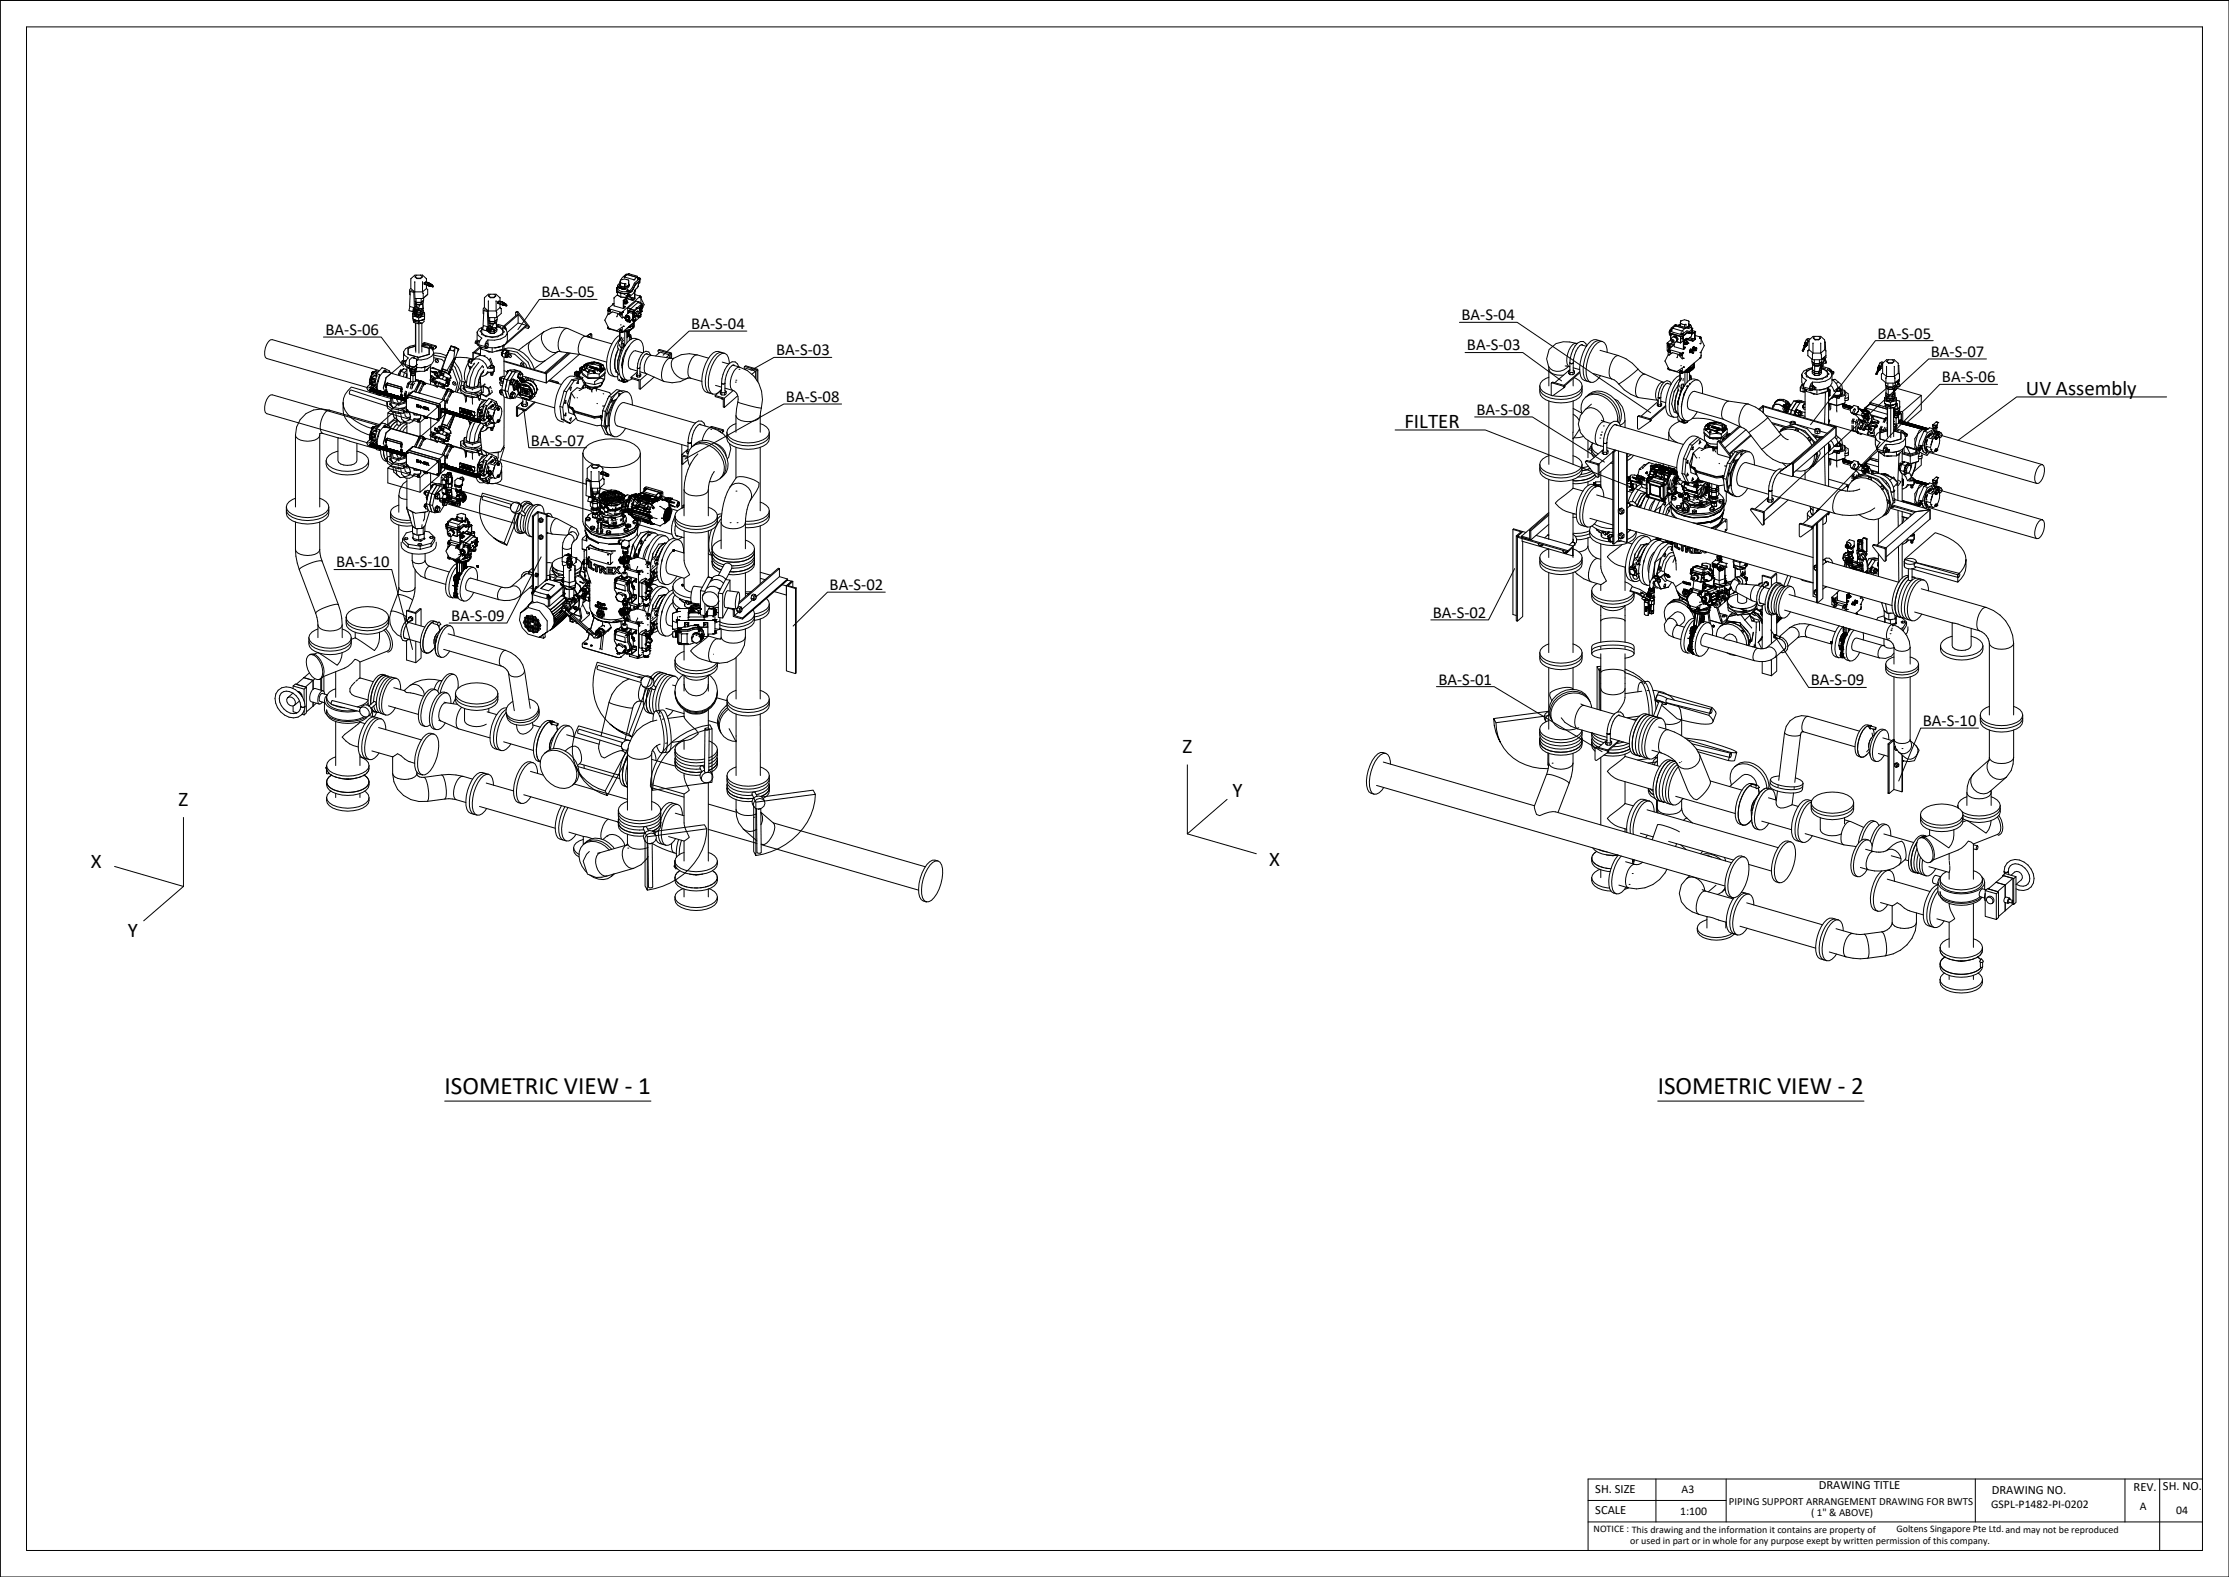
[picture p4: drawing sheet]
<svg xmlns="http://www.w3.org/2000/svg" width="420mm" height="297mm" viewBox="0 0 420 297" stroke-linecap="round" stroke-linejoin="round" font-family="sans-serif">
<defs><g id="words">
<g font-size="4.7">
<text x="83.8" y="206.1">ISOMETRIC VIEW - 1</text>
<text x="312.3" y="206.1">ISOMETRIC VIEW - 2</text>
</g>
<g font-size="3.9">
<text x="381.7" y="74.3">UV Assembly</text>
<text x="264.6" y="80.5">FILTER</text>
<text x="222.8" y="141.8">Z</text>
<text x="33.7" y="151.8">Z</text>
<text x="232.2" y="150.1">Y</text>
<text x="17.1" y="163.5">X</text>
<text x="239.1" y="163.1">X</text>
<text x="24.1" y="176.4">Y</text>
</g>
<g font-size="3.2">
<text x="102" y="56">BA-S-05</text>
<text x="61.3" y="63.1">BA-S-06</text>
<text x="130.2" y="62">BA-S-04</text>
<text x="275.4" y="60.3">BA-S-04</text>
<text x="353.8" y="63.8">BA-S-05</text>
<text x="146.2" y="66.9">BA-S-03</text>
<text x="276.4" y="66">BA-S-03</text>
<text x="363.8" y="67.2">BA-S-07</text>
<text x="365.9" y="72">BA-S-06</text>
<text x="148.1" y="75.7">BA-S-08</text>
<text x="100" y="83.9">BA-S-07</text>
<text x="278.2" y="78.2">BA-S-08</text>
<text x="63.3" y="106.9">BA-S-10</text>
<text x="156.3" y="111.1">BA-S-02</text>
<text x="85" y="117">BA-S-09</text>
<text x="270" y="116.4">BA-S-02</text>
<text x="271" y="129">BA-S-01</text>
<text x="341.2" y="129.1">BA-S-09</text>
<text x="362.3" y="136.7">BA-S-10</text>
</g>
<g font-size="2.4">
<text x="300.6" y="281.2">SH. SIZE</text>
<text x="342.7" y="280.4">DRAWING TITLE</text>
<text x="375.3" y="281.4">DRAWING NO.</text>
<text x="402" y="280.8">REV.</text>
<text x="407.5" y="280.7">SH. NO.</text>
<text x="300.6" y="285.2">SCALE</text>
</g>
<g font-size="2.2">
<text x="316.8" y="281.2">A3</text>
<text x="316.5" y="285.4">1:100</text>
<text x="375.2" y="284">GSPL-P1482-PI-0202</text>
<text x="403.2" y="284.3">A</text>
<text x="410" y="285.2">04</text>
</g>
<g font-size="2">
<text x="325.8" y="283.6">PIPING SUPPORT ARRANGEMENT DRAWING FOR BWTS</text>
<text x="341.2" y="285.5">( 1&quot; &amp; ABOVE)</text>
</g>
<g font-size="1.9">
<text x="300.2" y="288.7">NOTICE : This drawing and the information it contains are property of</text>
<text x="307.1" y="290.8">or used in part or in whole for any purpose exept by written permission of this company.</text>
<text x="357.3" y="288.7">Goltens Singapore Pte Ltd.and may not be reproduced</text>
</g>
</g></defs>
<g fill="none" stroke="#000" stroke-width=".19">
<path d="M0 .1h.1M0 .1h420M0 .1v296.9h420v-296.9M5 5.1h410v286.9h-410zM420 .1h.1M77.2 57.7l-.2 .8 .7 .2M77.3 54.9l-.1 2.8 .9 .3M77.3 54.9l.2-.2 .6 .2-.1 .2 .1 2.9M77.3 54.9l.7 .2M77.4 54.3l.7 .6M77.7 58.7h.2M77.8 59.2v.9z"/>
<path d="M77.8 59.2l.1 .2M77.8 59.6h.5M77.9 58.7h.1M77.9 58.7l.1 .1M77.9 58.5v.1M77.9 58.3l.2 .1M77.9 57.9l-.2 .8M78 58.3h.1M78 58.8l.2 .6v-.3l.5 .2 .1 .3 .9-.6v-.1M78 58.8l-.2 .1v.3l.1-.2M78 59.5l.3 .1M78 58l.2 .2"/>
<path d="M78 58v.1M78 58l-.1 .7M78.1 58.6l.1-.1zM78.1 58.6h-.2h.2M78.1 58.8h-.1M78.1 58.8l.1 .2M78.1 58.2h.1M78.1 58.3v.2M78.1 58.3l.1 .2M78.1 59.1l.1 .2M78.1 54.9l.2 2.9 .5 .1-.2 .7-.2 .2 .2-.3v-.5h-.5M78.1 58h-.1"/>
<path d="M78.1 59.2v.1M78.1 58l.4 .3M78.1 55h.1M78.2 53.1l-.1 1.9M78.2 59.4l.6 .2zM78.2 58.2l.1 .1M78.2 58.2l.2 .1M78.2 58.8h-.2M78.2 56.2h1.5M78.2 56.8h.1M78.2 52.1l.3 .4M78.2 58.8h.2"/>
<path d="M78.2 56.8l.2 .1M78.2 59l.2 .1zM78.2 57.2l.2 .1M78.2 56.8l.2 .3M78.2 57.2l.3 .2M78.3 57.7l.5 .2M78.3 58.7l-.2 .1M78.3 59.6l.6 .3M78.3 59.6l.4 .1M78.3 58.4l.1 .2M78.4 58.6l-.1 .1M78.4 58.6v.1"/>
<path d="M78.4 59.4l.1 .1M78.4 58.3v.3M78.4 58.7l-.2 .1M78.4 57.7h.1M78.4 56.2v.7M78.4 58.8v.1M78.4 57.3h.9zM78.4 59.1l.5 .1zM78.4 58.8h.1M78.4 58.8h.7M78.4 57.1h.9M78.4 57.1v.2"/>
<path d="M78.4 58.9v.2M78.5 59.5h.1M78.5 57.4v.3M78.5 58.3l-.1 .4M78.5 57.4h.6M78.5 58.3h-.1M78.5 57.7v.1M78.5 59.1h.1M78.5 57.8h.1M78.5 51.8h-.3l-.8 .7v1.8l-.2 .3 .1 .9M78.5 52.5h.7M78.6 57h.5"/>
<path d="M78.7 58.5h.1M78.7 58.3h.1M78.8 58.8l-.4 .1M78.8 58.3v.2M78.8 58.1h.1M78.8 58.5h.5M78.8 58.1l.1 .1M78.9 58.2l-.1 .3M78.9 58.2l-.1 .1M78.9 59.2l.4-.1zM78.9 59.9v.5M79.1 59.7l.3-.1-.5 .3"/>
<path d="M79.1 57.4l-.3 .7M79.1 58.8l.2 .1M79.2 59.1h.1M79.2 52.4l.4-.3-.4 .4h-.7M79.2 51.8h-.7l-.3 .3 .3 .3M79.2 51.8h.4l.7 .7v.6M79.2 51.8l.4 .3M79.3 57.1v.2M79.3 58.9v.2M79.3 57.3l-.2 .1M79.4 56.2v.7M79.4 59.4l-.1 .1"/>
<path d="M79.5 58.7l-.2 .2M79.5 59.1v.3M79.6 56.8h-.1M79.6 59l.1 .2-.4 .3h-.4M79.6 57.2l.1 .9M79.6 53.1v1.9h-1.5M79.6 57.2l-.3 .1M79.7 57.1l-.1 .1M79.7 57v1.1M79.7 58.4l.1 .1M79.7 55.2l-.1-.2 .7-.7 .3 .3v.9l-.9 .7M79.7 58.8h.1"/>
<path d="M79.7 55.3v.9M79.7 55.2v.1M79.7 58.8l.3 .1v1.2M79.7 58.1l-.4 .3-.5-.3M79.7 58.1h-.9M79.7 56.2h.1M79.7 58.1h.1M79.7 56.6l.1 .1M79.8 58.1l-.2 .5-.5 .2 .2-.3M79.8 56.7v.3l-.5 .3M79.8 58.5v.2l-.5 .4M79.8 58.1l-.5 .4"/>
<path d="M79.8 56.7l-.5 .4M79.8 58.5h-.1M79.8 56.1v.4l-.4 .4h-1M79.9 53.5l.2 .1M79.9 59.4l.1-.2v.4h-.6l.3-.1M79.9 59l.1 .2M80 53.5h.1M80 53.5l.1 .1M80 53.3l-.1-.1v.3h.1M80 53.3v.1M80 53.4l.1 .2M80.1 53.3v.1"/>
<path d="M80.1 53.5v.1M80.1 53.6l.2 .1M80.1 53.2v.1M80.1 53.2l-.1 .1M80.1 53.2l.5 .1-.1 .3-.5-.2zM80.2 53.1l-.1 .1h.4l.6 .3M80.3 53.7v.6M80.3 53.7h.1M80.4 53.7h.1M80.5 53.7l.3 .2 .2-.1M80.5 53.7h.1M80.6 55.5l-.9 .7"/>
<path d="M80.7 53.3h.1M80.7 53.3l.4 .2M80.8 53.8v.1M80.8 53.7l.2 .1M80.8 53.4v.2zM80.8 53.8l.1 .1M80.9 53.9h.1M81 53.8h.1M81 53.9h-.1M81 53.8l-.2 .1M81 53.4h.1M81 53.4l.1 .1"/>
<path d="M81 53.8l-.1 .1M81 53.9h.1M81.1 53.5h.1M81.1 53.5l.1 .1M81.1 53.5l-.1 .3M81.1 53.5v.2M81.1 53.8h.1M81.1 53.8l-.1 .1M81.1 53.6v.1M81.1 53.7h-.1M81.1 53.7l-.2 .2M81.1 53.7h.1"/>
<path d="M81.1 53.7l-.1 .1M81.1 53.9h-.1M81.2 53.9h.1M81.2 53.8v.1M81.2 53.6l-.1 .2M81.2 53.5l.1 .1M81.2 53.8l-.1 .1M81.2 53.9l.3 .2 .1-.2M81.2 53.7v.1M81.2 53.7l.1 .1M81.2 53.6h.1M81.2 53.6v.1"/>
<path d="M81.3 53.6v.2M81.3 53.8l.3 .2M81.3 53.8l-.2 .1M81.3 53.8h.1M81.3 53.8l-.1 .1M81.3 53.7l.3 .2M91.1 59.1h.1M91.1 58.1l.2-.2 .6 .6M91.2 58.5l-.2 2.8 .9 .3M91.2 58.5l.1-.2 .7 .2-.2 .2 .1 2.9M91.2 58.5l.6 .2M92 58.5l.1 2.9 .5 .1v.4"/>
<path d="M92 56.7v1.9M92 58.6h.1M92.1 55.7l.3 .4M92.3 59.8v.7M92.4 56.1h.7M92.4 55.4h-.4l-.7 .7v1.8l-.3 .3 .1 .9M93.1 56l.3-.3-.3 .4h-.7M93.1 55.4h-.7l-.3 .3 .3 .3M93.1 55.4l.3 .3M93.1 55.4h.4l.7 .7M93.2 59.8v.7M93.5 56.7v1.9h-1.5"/>
<path d="M93.6 59.8h-1.5M93.7 59.7v.4l-.5 .4h-.9M93.7 57.1l.2 .1M93.9 57.1v.1M93.9 56.9l-.2-.1v.3h.2M93.9 57v.2M93.9 56.9v.1M93.9 56.9h.1M93.9 57.1h.1M93.9 57v.1M93.9 57.2l.3 .1M93.9 56.8v.1"/>
<path d="M94 56.8l.4 .1-.1 .2-.4-.1zM94 56.8l-.1 .1M94 56.7v.1l.1-.1 .5 .1M94.2 56.1h.1M94.2 57.9l.2 .2v.9l-.8 .8M94.2 57.9l-.7 .7 .1 1.2M94.2 57.3h.1M94.2 56.1v.6M94.2 57.3v.6M94.3 57.3h.1M94.4 57.3h.1M94.4 57.3l.4 .1"/>
<path d="M94.4 58.2h.1M94.6 56.9h.1M94.6 56.9l.3 .2M94.6 56.8l.3 .3M94.7 57.3h.1M94.7 57.4h.1M94.7 57l-.1 .2zM94.7 57.4l.1 .1M94.7 57.3l.1 .1M94.8 57.5h.1M94.8 57.4h.1M94.8 57.4v.1"/>
<path d="M94.9 57.4h-.2M94.9 57l.2 .2M94.9 57.5h.1h-.1M94.9 57.5h-.1M94.9 57.1v.3M94.9 57.1h.1M94.9 57.1l.1 .1M95 57.1v.2M95 57.2v.1M95 57.1v.3l-.2 .1M95 57.3h.1M95 57.3l-.2 .1"/>
<path d="M95 57.3h-.1M95 57.3l-.2 .2M95 57.5h.1M95 57.5h-.1M95 57.1l.1 .1M95.1 57.5l.3 .2 .1-.2M95.1 57.3l-.1 .2M95.1 57.3v.1M95.1 57.2h.1M95.1 57.2v.1M95.1 57.2v.2M95.1 57.4l.4 .2"/>
<path d="M95.1 57.4h.1M95.1 57.4l-.1 .1M95.1 57.3l.4 .2M95.2 57.4l-.2 .1M97.2 58.8l.2-.1h.2l2.1 2.7v.2l-.2 .2v-.2l-2-2.7zM97.2 58.8v.7M97.6 59.3h-.2l-2.5 2.1M112.5 56.4h-10.9l-4 5.7M114.5 58.5l.1 .1zM114.6 59.1l-.7 1.2 .8 1.5M114.6 58.5h.1M114.6 58.5v.6"/>
<path d="M114.6 58.4l-.1 .1M114.6 58.6l.2 .1M114.6 58.1v.3M114.7 58.3h.2l-.3 .1M114.7 58.3h.1M114.7 58.3h-.1M114.8 58l-.2 .1 2.6 .8v1l-.8-.9M114.8 58l-.2 .1M114.8 58.4l.1 .2M114.9 58.7h.1M114.9 58.3h-.2l.3 .2M114.9 58.3l.1 .2"/>
<path d="M114.9 58.3h.1M115 58.5l-.1 .2zM115 58.5l-.1 .2M115.4 58.7l-.7 .6M115.6 57.2l-.2 .2M115.7 57.2l-1 .8M116.2 54.6l.2 .4M116.2 54.6l.1 .5M116.2 54.3v.4M116.2 54.5v.1M116.2 54.3h.1zM116.2 55h.1"/>
<path d="M116.2 54.7l.7 .5M116.2 54.2h.2M116.2 54.2h.1M116.2 54.2v.5M116.2 54.3h.2M116.3 55.1h.1M116.3 55.1v.5M116.3 54.2h-.1M116.3 54.3h.1M116.3 54.3v.1M116.3 54.8v.3M116.3 54.4h.1"/>
<path d="M116.3 54.2h.1M116.3 54.2v.1M116.4 54.2h.1M116.3 54.1h.1M116.3 55.5l-.6 .6v1.5l1.8 .5M116.4 54.1l-.1 .1M116.4 54.3h.1M116.4 54l-.1 .2M116.4 59l-1-.3-.8 .4M116.4 59l-.2 .7M116.5 55.1h.1M116.6 53.9l-.2 .2"/>
<path d="M116.7 59.1v.1zM116.7 54.2h.1M116.7 54.2l.1-.1zM116.7 59.2l.3 .2M116.7 54.2h.2M116.8 53.6v-.1v.1M116.8 58.9l.2 .1M116.8 54.2h.1M116.8 58.9l-.1 .2M116.8 54.1h.1M116.8 54.1l-.1 .1M116.8 53.6l.1 .3"/>
<path d="M116.8 54.2h-.1M116.8 58.9h.3zM116.8 53.1v.5M116.8 58.9h.1M116.8 58.9h.3M116.8 53.1l.1 .1M116.9 53.9h.1M116.9 54.2h.1M116.9 52.9l-.5 .9v.7a1.47 1.47 0 0 0 1.7 .3M116.9 54.3l.1-.1zM116.9 54.3h.1M116.9 53.9l.8 .2"/>
<path d="M116.9 54.2h-.1M116.9 55.2l-.5-.2 .5 .3 .8 .1M116.9 53.9l.7 .2M116.9 53.2v.7M116.9 52.8l-.1 .3M116.9 55.2l.8 .2M116.9 52.8h.1M116.9 53.2h.1M116.9 52.8l.8-.3 .7 .3M117 56l-.7-.4 .7 .4h1M117 54.3h.1M117 55.3v.7"/>
<path d="M117 56h1M117 54.2v.1M117 54.3h-.1M117 53.3l.5 .1M117 54.3l.1 .1M117.1 58.9l-.1 .1 .1 .1M117.1 58.9l.1 .2M117.1 54.3h.1M117.1 59.3h.1M117.1 58.9v.2M117.1 54.4h.1M117.1 54.3l.1 .1"/>
<path d="M117.1 54.3h-.1M117.1 54.3v.1M117.1 59.1v.2zM117.1 59.1l-.1 .3 .1-.2M117.1 54.4h.3M117.2 54.4h.1M117.2 54.3l-.1 .1M117.2 54.3h.1M117.3 54.4h.1M117.2 54.3v.1M117.3 54.4h-.1M117.3 58.7h.1"/>
<path d="M117.3 54.3h.1M117.4 54.4h.1M117.4 54.3v.1M117.4 58.7l-.1 .2M117.4 58.7l-.2 .1M117.4 59.8h.1M117.5 58h.1M117.4 56.7v1.4zM117.5 56.6h.1M117.4 59.7v.1M117.5 54.4h.1M117.5 54.4h-.1"/>
<path d="M117.5 56.9h.1M117.5 57.7h.1M117.5 58v.1M117.5 57.7h.3M117.5 56.9h.4M117.5 56.8l.3 .1M117.5 57.1h.4M117.5 57.1h.4zM117.5 56.9h.3M117.6 54.4h.1M117.6 56.9h.1M117.6 52.2h.1"/>
<path d="M117.6 52.2l1.8 .5M117.7 55.4l.7-.1zM117.7 56.9h.1M117.7 53.4v.7M117.7 55.4v.1M117.7 54.1h.1M117.7 56.5h.3M117.7 56.4h.1M117.7 56.5l.1 .4M117.8 56.9l.1-.1zM117.8 59.9h.1M117.8 59.9v.1"/>
<path d="M117.8 59.8h.1M117.8 53.4h.1M117.8 59.8v.1M117.8 60h.1M117.8 59.7h.1M117.8 57.7l-.3 .4M117.8 57.2h-.3h.5M117.8 57.2h.2M117.8 59.7v.1M117.8 57.7l-.3 .3M117.8 56.4h.1M117.8 56.9h.1"/>
<path d="M117.9 56.9h-.4M117.9 56.3v.1M117.9 56.3h.1M117.9 56.9v.2M117.9 59.4v.2M117.9 53.4h.1M117.9 59.6l-.1 .1M117.9 53.4v.6M117.9 56.4l.1 .1M117.9 56.4h-.2M117.9 59.6h.1M117.9 54h.2"/>
<path d="M117.9 59.5l-.1 .2 .1-.1M117.9 59.5h.1M117.9 56.9h.1M118 57.2h.1M118 52.6l.2 .1M118 56.9h.1M118 59.5h.1M118 59.6h.1M118 59.4l.5 .1M118 56.2v.1M118.1 59.5h.1M118 56.2h.1"/>
<path d="M118 56.3v.1M118 59.5l-.1 .1M118 57.1l-.2 .1M118 57.1v.1M118 59.5h.2M118 56.2l.8 .2M118 56.5v.3M118 56.7l.1 .1M118 56.2l.1 .1M118 56.6h.1M118 56.6l.1 .1M118 56.2l.8 .3"/>
<path d="M118.1 56.6v.1M118.1 56.7l-.2 .2M118.1 56.3l-.1 .2v-.1M118.1 56.7h.1M118.1 56.3h.1M118.1 56.7l.1 .2M118.1 56.7l-.2 .1M118.1 56.3l-.1 .1M118.1 56h-.1M118.1 54l-.4 .1M118.1 56.8l-.2 .1M118.1 57.1l.1-.2-.3 .2"/>
<path d="M118.1 56.8l-.2 .2M118.1 56h.1M118.1 59.6h.1M118.1 56.7l-.2 .4M118.1 56.7l.2 .2M118.1 59.5h-.1M118.1 55.9v.1M118.1 59.4l-.2 .1M118.1 59.4l-.1 .1h.2M118.1 57.1l-.1 .1h-.5M118.1 54.4v.4M118.1 59.4l.3 .1"/>
<path d="M118.1 59.5l-.1 .1M118.1 51.7l-.5 .5M118.2 55.9l-.1 .1M118.2 51.7l1.8 .5-.6 .5M118.2 51.7h.1M118.2 55.7v.2M118.2 51.7l1.8 .5M118.2 54.9l.1 .1M118.2 54.9h.2M118.2 55.9l-.7 .7M118.2 54.8v.1M118.2 54.8h.1"/>
<path d="M118.2 59.7l.1 .1M118.2 54.8h-.1M118.2 55.3h.1M118.2 59.5l.3 .2-.1-.2M118.2 59.7h.1M118.2 54.8h.2v.1M118.2 59.5l.1 .1M118.2 59.5h.1M118.3 54.8h.1M118.2 59.5l-.1 .1M118.3 56.9l-.3 .2M118.3 54.4v.3"/>
<path d="M118.3 56.9v.1M118.3 56.9l-.3 .3M118.3 53.9l-.2 .1M118.3 53.9l-.4 .1M118.3 58v1M118.3 54.7l-.1 .1M118.3 54.7h.1M118.3 54.8v.2M118.3 58l.4 .2M118.3 59.6h.1M118.3 55.6h.1M118.3 55.6l.4-.1v.3"/>
<path d="M118.3 55.6l-.3 .1v.3M118.3 59.8h.1M118.3 54.7v.1M118.3 55.5v.1M118.3 59.8l.1 .2M118.3 54.7l.1 .1M118.3 53.9h.1M118.3 59.8l.1 .1M118.3 55.5h.1M118.3 59.6l-.1 .1M118.3 55.9l-.8 .7M118.4 59.5l.2 .2v.8"/>
<path d="M118.4 59.6h.1M118.4 59.6l.1 .2M118.4 55.6h.1M118.4 55.5h.1M118.4 54.8h.1M118.4 54.7v.1M118.4 55.5v.1M118.4 54.7h.1M118.4 54.7h-.1M118.4 53.9l-.7 .2M118.4 59.9h.1M118.4 52.8l.1 .1"/>
<path d="M118.4 55.5l-.1 .1M118.4 59.9v.1M118.4 55.5h-.1M118.4 52.8h.1M118.4 55.9l1.2 .3M118.4 54.9l-.1 .1M118.4 60l-.1 .3M118.4 53.9l-.3 .1M118.4 53.5v.2M118.4 53.2v.7M118.4 54.8h-.1M118.4 52.9h.1"/>
<path d="M118.4 51.6h.1M118.4 51.6l-.5 .1-.7 .6-.2 .4M118.4 51.6l1.7 .4v.2M118.4 55.8l-.3 .2M118.4 55.8l-.2 .1M118.5 58.6l.3-.3 .7 .2-.3 .3zM118.5 52.9l-.1 1M118.5 58.9v-.3v.3M118.5 58.6v.3M118.5 58.6l.7 .2M118.5 54.8l-.1 .1M118.5 59.7l.1 .3v-.1"/>
<path d="M118.5 59.7h.1M118.5 59.7v.1M118.5 53.5l.1 .1M118.5 59.8l.1 .1M118.5 59.8h.1M118.5 53.6h.1M118.6 59.9h.1M118.6 59.9l-.1 .1M118.6 53.8v-.2l-.2 .3M118.6 53.8a1.16 1.16 0 0 1-1.8 .1v-.3l.1 .3M118.6 53.6v.2M118.6 59.7v.8l-.7-.2"/>
<path d="M118.7 58.2h.1M118.7 58.6h.1M118.7 58.2v.1M118.8 56.4l.2-.1v.1l.2 .1M118.8 56.4v.1M118.8 58.2l-.3 .4M118.8 58.6h.1M118.8 58.2l.7 .2M118.9 56.4v.1M118.9 56.5h.1M118.9 56.4h.1M119 54.9h.1"/>
<path d="M119 54.9a2.38 2.38 0 0 1-2.1 .3M119 56.4l.2 .2M119 56.4h-.1M119 56.4l-.1 .1M119 56.4h.1M119.1 58.7h.1M119.1 56.4l-.3 .1M119.2 58.7v.1M119.2 59.1l-.6-.2-.7 .5M119.2 58.8l.3-.3v1.2l-.3 .3 .3-.9-.3 .9M119.2 56.5l.4-.3zM119.2 59h.1"/>
<path d="M119.2 58.9h.1M119.2 58.8v1.2M119.3 59.8h.1M119.3 59.7h.1M119.3 58.7h.1M119.3 54.4l-.3 .5zM119.4 59.6h.1M119.4 58.6h.1M119.4 52.7h.1M119.4 59.4h.1M119.4 59.3h.1M119.5 58.6h.1"/>
<path d="M119.5 59.8h.1M119.5 58.5h.1M119.5 58.4v1.4M119.6 56.2h.1M119.6 54.8h.1M119.6 59v.1M119.6 54.8v1.4v-1.4M119.6 54.7l-.3 .6-.6 .5h-.3M119.6 59h.1M119.6 54.7v.1M119.6 55.5l1.1 .3M119.6 59.1h.1"/>
<path d="M119.7 59h-.1M119.7 53.6l-.7 1.4-.6 .3 .6-.4M119.7 54.6l-.1 .2zM119.7 53.6l-.4 .8v-.2M119.7 59h.1M119.7 54.6l-.1 .2M119.7 54.5v.1M119.8 59.6l-.1 .6M119.8 53.5l-.1 .1M119.8 59.4h.1M119.8 59.4v.1M119.9 59.4h-.1"/>
<path d="M119.9 59.4h.1M119.9 59.3v.1M119.9 59.3l-.1 .1M119.9 59.4l-.1 .1M119.9 58l.2 .1M119.9 58h-.1l.2 .1-.5 .3M119.9 58h.2M119.9 58h.1M120 52.2h.1M120 58l-.1 .2 .2-.1M120 59.5l.3 .2M120 58.7h.1"/>
<path d="M120 59.4l.2 .1M120 52.2l.1 .1M120 52.1l.1 .1M120.1 58l.8-.8-.7-.2-1.4 1.2M120.1 58.7h.1M120.1 58.6v.1M120.1 58.6h.1M120.1 59.7h.5h-.3M120.1 59.6v.1M120.1 58.7h-.1M120.1 58.6l-.1 .1M120.1 58v.1"/>
<path d="M120.1 59.7h.2M120.1 52.3h.1M120.2 52.3h.1M120.2 52.4v.3l-.7 .7a1.82 1.82 0 0 1-.8 1.3l-.3 .1M120.2 52.3l.1 .1M120.2 56.8l-.4-.1-1.5 1.3M120.2 56.8h.1M120.2 52.6h.2M120.2 52.5v.1M120.2 52.5h.1M120.2 56.8v.1M120.2 56.9h.1"/>
<path d="M120.2 56.9v.1M120.2 52.5l.1 .1M120.3 59v.1zM120.3 52.5h.1M120.3 59.1h.1M120.3 59h.1M120.3 53.7v.3l-.2 .1M120.3 52.5h-.1M120.3 59.7h.1M120.3 52.4h.1M120.3 52.4h-.1M120.3 52.4v.1"/>
<path d="M120.3 52.6h.1M120.3 52.5v.1M120.4 52.4l-.1 .1M120.4 59.5l-.1 .2M120.4 59.5h-.1M120.4 52.4v.1M120.4 52.5h-.1M120.4 52.5h.1M120.4 52.4h.1M120.4 58.9l.1 .1M120.4 52.5v.1M120.5 52.4v.1"/>
<path d="M120.5 52.4h.1M120.5 52.5h-.1M120.5 55.9l-3.1 2.8M120.5 58.3h.1M120.5 58.4h.1M120.5 52.5v.1M120.5 52.5l-.1 .1M120.5 52.5h.1M120.5 55.9l.1 .2 .1-.1M120.5 55.7h.1M120.5 55.7l.2 .1M120.5 52.6h-.1"/>
<path d="M120.5 58.2h.1M120.5 52.9l-.7 .6M120.5 58.2v.1M120.5 58.3l.1-.2v.2M120.5 52.8v.5v-.4l-.8 .8M120.5 53.3l-.2 .1a1.38 1.38 0 0 1-.6 1.2M120.5 58.3l.1 .1M120.5 52.6h.1M120.5 52.6v.3M120.6 59.6v.1M120.6 55.9h-.1M120.6 59.7h.1"/>
<path d="M120.6 57h.1M120.6 58.8l-1.1 1M120.6 58h.1M120.6 58.1v.2zM120.6 58.1h.1M120.6 58l-.1 .2zM120.6 58l-.1 .3M120.6 59.4l-.2 .1M120.6 57v.1M120.6 58v.1M120.6 59.7l-3.2 2.8M120.6 58l-.5 .1"/>
<path d="M120.6 58.8l-.1 .2M120.6 58.1l-.1 .1M120.6 58l-.1 .2M120.6 57.1h.1M120.6 57.9l-.5 .2M120.6 57.9h.1M120.6 57.9v.3M120.6 57.9v.1M120.6 58.3h.1M120.6 58.6h.1M120.6 57.9v.2M120.6 58.5h.1"/>
<path d="M120.6 58.4h.1M120.6 58.3h-.1h.1M120.6 58.2h.1M120.6 58.7h.1M120.6 57.9v.5M120.6 58.4v.4M120.6 58.3v.1M120.6 58.2l.1 .2v-.2M120.6 58.9v.7v-.2M120.6 59.4h.1M120.6 58.3l.1 .1M120.7 55.8l.1 1.1"/>
<path d="M120.7 57.8h.1M120.7 58.3h.1M120.7 58.4h.1M120.7 57.8v.1M120.7 59.6l-.1 .1M120.7 58.2l-.1 .1M120.7 59.3l-.1 .1M120.7 58.6h.1M120.7 58.7h.1M120.7 57.9h.1M120.7 57.9h-.1M120.7 58.2h-.1"/>
<path d="M120.7 58.2h.1M120.7 55.8h.1M120.7 58.2v.2M120.7 58.2v.1M120.7 58.7l-.1 .1M120.7 58.4v.2zM120.7 58.2v.2zM120.7 58.2l-.1 .1 .1-.1M120.7 57.7v.7zM120.7 57.9v.5zM120.7 58.1h-.1M120.7 57.9v.1"/>
<path d="M120.7 58.1l-.1 .1zM120.7 58.1h.1M120.7 58.5h.1M120.7 58l-.1 .1M120.7 57.7v.7M120.7 58.6v.1M120.7 58.3l-.1 .1M120.7 58.1v.1M120.7 58.1l-.1 .1M120.7 58h-.1M120.7 58h.1zM120.7 58.6h.2"/>
<path d="M120.7 58h.1M120.7 58v.3M120.8 56.2l.6 1.2-.5 .8M120.8 58.8l-.1 .8M120.8 57.9h.1M120.8 59.6l-.5 .1M120.8 57.9h-.1M120.8 55.9v.1M120.8 59.2h.1M120.8 57.6h.1M120.8 57.7v.1M120.8 57.7h.1"/>
<path d="M120.8 57.6l-.1 .1M120.8 57.6l-.2 .3M120.8 57.8h.1M120.8 57.6v.3M120.8 57.7l-.1 .1M120.8 57.8v.2zM120.8 57.8v.1zM120.8 56h.1M120.8 59.2v.1M120.8 57.6v.1M120.8 57.8l.1 .1M120.8 57.8v.1"/>
<path d="M120.8 57.7l-.2 .2M120.8 57.9l.1 .1M120.8 58h.1M120.8 57.9v.1M120.9 58h-.1M120.9 58h.1M120.9 57.9h.1M120.9 57.9v-.7v1.4M120.9 57.9v.1M120.9 57.2l-.1 .4zM120.9 58.6l-.4 .4M120.9 57.2l-.1 .4"/>
<path d="M120.9 57.2v.7M60.9 63.5h10.9l4.2 5.5M62.1 77.3a4.7 4.7 0 0 0-6.3 5 3.4 3.4 0 0 0 4.3 0l.1-.3M62.1 77.3a1.55 1.55 0 0 0-1.3 1.2 3.6 3.6 0 0 0-.2 3l.2 .1M62.1 77.3l9.6 2.7M69.3 72.9l.1 .2M69.6 72.9l.3 .3h-.1l-.1 .4M69.7 72.4h.1M69.7 72.1l.1 .1M69.7 72.1l.1 .2M69.7 73.4h.1M69.7 73.4v.3v-.3"/>
<path d="M69.8 73.4v.3l.1-.2M69.8 73.4v.3zM69.8 73.2l-.1 .2 .1 .2M69.8 72.2h.1M69.8 72.2v.1M69.8 73.2h.2zM69.8 73.2l-.1 .2M69.8 73.2h.1M69.8 71.6l.1 .1M69.8 71.6v.1M69.8 72.1v.1M69.9 73.2l-.1 .4"/>
<path d="M69.9 73.2l-.2 .2M69.9 72.3l.2 .2-.2-.2M69.9 72.3l-.2 .1 .2-.1M69.9 72.5l.1 .1M69.9 73.2h.1M69.9 72.4l.2 .2M69.9 73.7l.2 .1M69.9 72.4l.2 .1M69.9 72.4h-.2M69.9 73l-.1 .1M69.9 73.2h.2zM69.9 73.2l-.1 .2"/>
<path d="M69.9 73.5v.2l.1-.2M69.9 73.7l.1 .1M69.9 72l-.1 .2M69.9 72.3l.2 .2M69.9 72.3h.1M69.9 72.3l-.2 .1M69.9 73.2l-.1 .5-.1-.1M69.9 73.7h.1M69.9 72.3l.2 .3M70 73.2h.1M70 72.3l.2 .2M70 72.3l-.3 .1"/>
<path d="M70 71.4h.1M70 71.4l.1 .4M70 71.3v.1M70 71.3h.1M70 72l-.2 .2M70 73.2h.1zM70 73.2l-.1 .3M70 71.6h.1M70 73.5v.2zM70 72h.1M70 72.5h.1M70 71.6l.1 .2"/>
<path d="M70 73.3l-.1 .4M70 71h.1M70 71l-.2 .6M70 72.5v.1M70 72.6l-.2-.2-.2 .1-.5 .6 .2 .4 .4 .2M70 73.2l.2 .1zM70 73.2v.3M70 73.3h.1M70 72.6l.1 .1M70 73.7h.1M70 72.6v.1M70 73.7v.1"/>
<path d="M70.1 71.9l-.1 .1M70.1 73.5v.3v-.3M70.1 73.2h.1M70.1 71.8l.1 .7M70.1 71.9l-.2 .1M70.1 73.3l-.2 .4M70.1 70.2h.1M70.1 73.2l-.1 .3M70.1 70.2v.1M70.1 70.2v.1zM70.1 70.4h.1M70.1 73.3h.1"/>
<path d="M70.1 73l.2 .1M70.1 73.8h.2M70.1 70.3v.1M70.1 70.6l-.4 1.5M70.1 70.6l.7 .2M70.1 70.3h.1M70.1 72.5h.1M70.1 73.2l.2 .1zM70.1 73.5v.3l.1-.3M70.1 73.5h.1M70.1 73.7h.1M70.1 70.1v.1"/>
<path d="M70.1 73.3l-.1 .4M70.1 70.1h.2M70.1 73.3l-.1 .2M70.1 71.9l.1 .4M70.2 72.5h.1M70.2 73.3h.1M70.2 70.1l-.1 .1M70.2 72.1l-.5 .3M70.2 72.1l-.2 .2M70.1 70.1h.1M70.2 73.3h.1zM70.2 73.3l-.1 .2"/>
<path d="M70.2 73.5v.3v-.2M70.2 72.5l.2 .1M70.2 70h.1M70.2 73.3l-.1 .4M70.2 72.5l-.3 .3v.2l.2 .1 .2-.2M70.3 71.3h.1M70.3 73.3h.1zM70.3 73.3l-.1 .2M70.3 71.3v.1M70.3 71.4h.1M70.3 73.6h.1M70.3 73.6v.2v-.2"/>
<path d="M70.3 72.9h.1M70.3 73.3h.1M70.3 73.1l-.2 .1M70.3 70h.1M70.3 73.3l-.1 .5M70.3 70.1v.1M70.3 72.6h-.1M70.3 72.5v.8M70.3 73.3h.2zM70.3 73.3l-.1 .3M70.3 70.1h.1M70.3 73.6v.2l.1-.2"/>
<path d="M70.4 73.3l-.1 .5M70.4 73.3l-.2 .3M70.4 73.3v.1M70.4 73.3h.1zM70.4 73.3l-.1 .3M70.4 73.6v.3v-.3M70.4 73.6h.1M70.4 73.8h.1M70.4 73.4l-.2 .4M70.4 73.3h.1M70.4 70a2.77 2.77 0 0 0-.7 2.5v-1l.4-.9M70.4 73.4h.1"/>
<path d="M70.4 70l-.3 .6M70.5 73.3l.1 .1zM70.5 73.3l-.1 .3M70.5 73.6l.1 .3v-.3M70.5 73.6v.3v-.3M70.5 71.9h.1M70.5 71.9l-.1 .7M70.5 73.3h.1M70.5 70.2h.1M70.5 71.7h.1M70.5 73.4l-.1 .4M70.5 73.9h.1"/>
<path d="M70.5 73.4l-.1 .2M70.5 70.2l-.4 .4M70.5 73.4h.1M70.5 73.4h.2zM70.5 72h-.3v.5M70.5 70.2l-.1 .1M70.6 73.4l-.1 .2v.3h-.1M70.6 72.6l.1 .1M70.6 71.7l-.1 .1M70.6 71.7v.1M70.6 72.5v.2M70.6 71.8l-.1 .1"/>
<path d="M70.6 73.4h.2zM70.6 73.4l-.1 .2M70.6 73.4h.1M70.6 71.8h.1M70.6 73.9h.1M70.6 73.1v.3M70.6 73.9h.2M70.6 73.6v.1M70.6 70.7h.1M70.6 73.7l.1 .2v-.2M70.6 72.7h.1M70.6 70.7l.3 .1"/>
<path d="M70.6 70.7l-.6 .6M70.6 73.4l-.1 .4M70.7 71.8l-.1-.5-.1 .6M70.7 73.4h.1M70.7 73.4h.1zM70.7 73.4l-.1 .2M70.7 73.7h.1M70.7 73.7v.2zM70.7 73.5l-.1 .4M70.7 71.8h.1M70.7 72.5l-.3 .1M70.7 70.1l-.2 .1"/>
<path d="M70.7 71.8v.7M70.7 73.5h.1M70.7 73l.3 .1M70.7 73.9l.1 .1M70.7 73.4l.2 .1zM70.7 73.4v.3M70.7 73.7l.1 .3v-.3M70.7 73.9l.3 .4 .5 .2M70.7 73h.1M70.8 73.4h.1M70.8 73.5l-.1 .4M70.8 73.4l-.1 .3"/>
<path d="M70.8 73.5h.2zM70.8 73.5l-.1 .2M70.8 73.5h.1M70.8 73.7h.1M70.8 72.9v.2M70.8 73.7l.1 .3zM70.9 73.5h.1M70.9 70.8h.1M70.9 73.5h.1zM70.9 73.5l-.1 .2zM70.9 73.8v.2v-.2M70.9 73.7h.1"/>
<path d="M70.9 73.9h.1M70.9 70.8l-.2 1M70.9 72.9v.2M70.9 73.5l-.1 .4M70.9 69.9l-.5 .1M70.9 69.9l.5 .1M70.9 69.9l-.3 .2M71 73.5h.1zM71 73.5l-.1 .2M71 73.8l.1 .2v-.2M71 70.4l.5 .2-.6 1.9h-.2M71 70.4l-.1 .4"/>
<path d="M71 73.8v.2zM71 73.5l-.1 .4M71 73.5h.1M71 72.8v.3M71 73.4v.1M71 73.1l.2 .4M71 74h.1M71 73.5h.2zM71 73.5l-.1 .3M71.1 73.6l-.1 .4M71.1 73.5l-.2 .3M71.1 72.6v.7"/>
<path d="M71.1 73.5l.1 .1zM71.1 73.5l-.1 .3M71.1 73.6h.1M71.1 73.8h.1M71.1 73.8v.2v-.2M71.1 73.5h.1M71.1 70.1l-.4 .4M71.1 74l.1 .1M71.2 73.6h.1zM71.2 73.6l-.1 .2zM71.2 73.8v.3v-.3M71.2 73.8h.1"/>
<path d="M71.2 74h.1M71.2 73.6l-.1 .4h-.2M71.2 73.5h.1M71.2 73.6h.1M71.2 74.1h.1M71.2 73.6h.2zM71.2 73.6l-.1 .2M71.2 73.8l.2 .1M71.2 74l.1 .1M71.2 73.8l.1 .3zM71.3 73.6l-.1 .4M71.3 73.6l-.2 .2"/>
<path d="M71.3 73.6h.1M71.3 73.6h.2zM71.3 73.6l-.1 .2M71.3 71.8h.1M71.3 74.1l.2 .4M71.3 73.9v.2l.1-.2M71.4 73.9l.1-.2-.1 .4M71.4 73.6h.1M71.4 74.1h.1M71.4 73.6h.1zM71.4 73.6l-.1 .3M71.4 73.9v.2v-.2"/>
<path d="M71.4 73.6l-.1 .5M71.4 73.7h.1M71.4 74.1l.2 .1M71.4 73.6l.2 .1zM71.4 73.6v.3M71.5 73.9v.3zM71.5 73.6h.1M71.5 73.7h.1M71.5 73.6l.2 .1zM71.5 73.6l-.1 .3M71.5 69.8l-20.2-5.8a1.7 1.7 0 0 0-1.3 1.5 1.7 1.7 0 0 0 .3 2l18.9 5.5M71.5 74.5h.1"/>
<path d="M71.5 73.9v.3v-.3M71.5 74.2h.1M71.5 73.7l-.1 .4M71.5 73.7l-.1 .2M71.6 70.7l-.6 2.1-.6 .4v-.3l.2-.2M71.6 73.7h.1zM71.6 73.7l-.1 .2M71.6 73.9v.3v-.3M71.6 73.7h.1M71.6 73.7l-.1 .5M71.6 70.7l-.1 .2M71.6 73.7h.2z"/>
<path d="M71.6 74v.2l.1-.2M71.6 74h.1M71.6 74.2h.1M71.7 73.7l-.1 .5M71.7 73.7h.1M71.7 73.7l-.2 .2M71.7 73.7v.1M71.7 74.2h.1M71.7 73.7h.2zM71.7 73.7l-.1 .2M71.7 74h.1M71.7 74l.1 .2z"/>
<path d="M71.8 73.8l-.2 .4M71.8 73.8h.1M71.8 73.7l-.2 .2M71.8 73.7l.1 .1zM71.8 73.7l-.1 .3M71.8 73.7h.1M71.8 73.8l-.1 .4M71.8 73.8l-.1 .2M71.8 73.8h.2zM71.8 73.8v.2M71.8 74l.1 .3v-.3M71.9 73.7l-.1 .3"/>
<path d="M71.9 73.8l-.1 .2 .1 .2M71.9 73.8h.1M71.9 73.8h.2zM71.9 73.8l-.1 .2M71.9 74l.1 .3v-.3M71.9 74h.1M71.9 73.8l-.1 .4M72 73.8h.1M72 73.8h.1zM72 73.8l-.1 .2M72 74v.1M72 74.1v.2z"/>
<path d="M72 74.3h.1M72.1 73.8h.1zM72.1 73.8l-.1 .2M72.1 73.8l-.2 .5M72.1 74.1h.1M72.1 74.1v.2v-.2M72.1 73.8h.1M72.1 73.9l-.1 .4M72.1 73.9h.1M72.1 73.8l.2 .1zM72.1 73.8l-.1 .3M72.1 74.1l.1 .3v-.3"/>
<path d="M72.2 73.9l-.1 .4M72.2 73.8l-.2 .3M72.2 73.9h.1M72.2 74.4h.1M72.2 70.1h1.2l.3 .2-1 .8-.5 2M72.2 73.9h.1zM72.2 73.9l-.1 .2M72.2 74.1h.1M72.2 74.1v.3v-.3M72.2 73.9l-.1 .4h-.3l-.3 .2M72.2 73.8h.1M72.2 73.1l.4 .8"/>
<path d="M72.3 73.9h.1zM72.3 73.9l-.1 .2M72.3 74.1v.3l.1-.2M72.3 74.1v.3zM72.3 73.9h.1M72.3 73.9l-.1 .2 .1 .2M72.3 74.4h.1M72.3 73.9h.2zM72.4 73.9l-.1 .4M72.4 73.9l-.2 .2M72.4 73.9h.1M72.4 74.4h.1"/>
<path d="M72.4 73.9h.2zM72.4 73.9l-.1 .3M72.4 74.2v.2l.1-.2M72.4 74.2h.1M72.4 74l-.1 .4M72.5 74h.1M72.5 74.4v.1M72.5 73.9l.1 .1zM72.5 73.9l-.1 .3M72.5 74.2h.1M72.5 74.2v.3v-.3M72.5 73.9h.1"/>
<path d="M72.5 74l-.1 .4M72.5 74.5h.1M72.5 69.4l.8 .5 .2 .3M72.5 73.9l.2 .1zM72.5 73.9v.3M72.5 74.2l.1 .3 .1-.2M72.5 79.8l.8 .4 .2 .3-.1-.2M72.5 79.8l-.6-.1-1 1.1M72.5 69.4l-.6-.1-1 1.1M72.5 69.4l.1 .1M72.5 79.8h.1M72.6 74.2v.3v-.3"/>
<path d="M72.6 73.9h.1M72.6 69.6l-1.1 1.2M72.6 74l-.1 .4 .1-.4M72.6 74l-.1 .2M72.6 69.8v.1M72.6 74h.2zM72.6 74h.1M72.6 74.5h.1M72.6 69.9l-.2-.1 .3 .1M72.7 74h.1M72.7 74h.1zM72.7 74l-.1 .2"/>
<path d="M72.7 74.3v.2v-.2M72.7 74.3h.1M72.7 74.5h.1M72.7 74l-.1 .5M72.7 73.5h.1M72.7 72.4l.3-.2-.3 .2M72.7 73h.1M72.7 72.4v.6M72.7 74.5h.2M72.7 73.9l.1 .1M72.7 72.4l.1 .1M72.7 72.5v.5z"/>
<path d="M72.7 74h.2zM72.7 74v.3M72.7 74.3l.1 .3 .1-.3M72.7 73.8h.1M72.7 73.7h.1M72.7 73.5v.3M72.8 74.3v.2zM72.8 74h.1M72.8 74l-.1 .5M72.8 74.1h.1M72.8 72.5v.1M72.8 72.5h.1"/>
<path d="M72.8 73.9v.1M72.8 74l-.1 .3M72.8 73.9h.1M72.8 74h.2zM72.8 72.5l2.7 .7M72.8 72.5v1.5M72.8 74l2.7 .8M72.8 69.9h-.4h.5M72.9 74.1l-.1 .4M72.9 72.5h-.1M72.9 74l-.2 .3M72.9 73.9l-.1 .1"/>
<path d="M72.9 72.5l-.1 .1M72.9 74.3v.3v-.3M72.9 74.1h.1M72.9 74l.1 .1zM72.9 74l-.1 .3M72.9 74h.1M72.9 72.2h.1M72.9 75.8l.1 .6 .8 .5 2.2 .5v.4l-2.2-.4-.8-.5zM72.9 72.5h.1M72.9 74.1l-.1 .2M73 72.2l2.7 .7 .1 .4-.2 .5v-.5M73 74.1h.1z"/>
<path d="M73 74.1l-.1 .2M73 74.3h.1M73 72.1l2.7 .8 .1 .4-.2 .5M73 74.3v.3v-.3M73 74.1l-.1 .4M73 72.1l-.3 .3M73 74v.1M73 75.7l-6.9-2.2a.6 .6 0 0 0-.2 .7l7.1 2.3M73 74.1h.1M73 74.1h.2zM73 74.3v.1M73 74.4l.1 .2z"/>
<path d="M73.1 74.1l-.1 .5h-.1M73.1 77.8v2.8l6 1.7M73.1 74.1h.2zM73.1 74.1l-.1 .2M73.1 74.1h.1M73.1 74.4h.1M73.1 74.4l.1 .2v-.2M73.1 74.2l-.1 .4M73.1 70.1h.1M73.2 74.2h.1M73.2 74.1l.1 .1zM73.2 74.1l-.1 .3"/>
<path d="M73.2 74.4v.3v-.3M73.2 74.6h.1M73.2 74.2l-.1 .4h-.1M73.2 74.1h.1M73.2 74.2h.2zM73.2 74.2v.2M73.2 74.4h.1M73.3 74.4v.3v-.3M73.3 74.1v.1M73.3 74.2l-.1 .4M73.3 74.2h.1M73.3 74.7h.1"/>
<path d="M73.3 74.2l-.1 .2M73.3 74.2h.2zM73.3 74.4h.1M73.3 74.5l.1 .2v-.2M73.4 74.2h.1zM73.4 74.2l-.1 .2M73.4 74.2h.1M73.4 74.5h.1M73.4 74.5v.2v-.2M73.4 76.2l.2-.2 .4 .7zM73.4 74.2l-.1 .4M73.4 74.2h.2z"/>
<path d="M73.4 74.2v.3M73.4 74.5l.1 .2v-.2M73.4 74.7h.1M73.5 74.3l-.1 .4-.2-.1M73.5 74.2h.1M73.5 74.2l-.1 .3M73.5 74.3h.1M73.5 74.7h.2M73.5 75.6l-.6 .2M73.5 74.2l.2 .1zM73.5 74.5h.1M73.5 74.5l.1 .3v-.3"/>
<path d="M73.6 74.3l-.2 .4M73.6 77.2v.2h.1M73.6 74.3h.1M73.6 74.2l-.2 .3M73.6 74.3h.1zM73.6 74.3l-.1 .2M73.6 74.5l.1 .3v-.2M73.6 74.5v.3v-.3M73.6 74.2h.1M73.6 76l.1-.2 1.4 .5M73.6 77.4l1.5 .5M73.6 74.3v.4l.1-.4"/>
<path d="M73.7 75.1l-7.5-2.2a3.8 3.8 0 0 0-1.6 2.9M73.7 74.3h.1zM73.7 74.3l-.1 .2M73.7 74.3h.1M73.7 74.8l.2 .1M73.7 75.8v-.8l-.3 1.2M73.7 74.3h.2zM73.7 74.6l.1 .2v-.2M73.7 74.6l.1 .2zM73.7 74.3v.5M73.8 74.3h.1M73.8 74.3h.2z"/>
<path d="M73.8 74.3l-.1 .3M73.8 70.3l3.5 1.1M73.8 74.4l-.1 .4M73.8 70.3h-.1l-1 .8-.5 2M73.9 74.3l.1 .1zM73.9 74.3l-.1 .3M73.9 74.4h.1M73.9 74.6h.1M73.9 74.6v.3v-.3M73.9 74.3h.1M73.9 74.4v.4l.1-.4-.2 .2M73.9 74.9h.1"/>
<path d="M73.9 74.9l.1 .8 1.1 .4 1.2-.4v-.1M73.9 74.3l.2 .1zM73.9 74.6v.3l.1-.3M73.9 74.8h.1M74 74.3h.1M74 75h-.3M74 74.6l.1-.2-.1 .5M74 74.4h.1M74 74.4h.1zM74 74.4l-.1 .2M74 74.6l.1 .3v-.2M74 74.9h.1"/>
<path d="M74 76.7l1.2 .2 .9 .4M74 74.6v.3v-.2M74 74.4l-.1 .4M74 77.6l.2 .9 .6 .5M74.1 74.4h.1zM74.1 74.4l-.1 .2M74.1 77.7l-3 2.6M74.1 74.4h.1M74.1 74.4h.2zM74.1 74.4l-.1 .3M74.1 74.4v.1M74.1 74.7h.1"/>
<path d="M74.1 74.7v.2l.1-.2M74.2 74.5l-.1 .4M74.2 74.4l-.2 .3M74.2 74.5h.1M74.2 74.4l.2 .1zM74.2 74.4l-.1 .3M74.2 74.7l.1 .3v-.3M74.2 74.7h.1M74.2 74.9h.1M74.2 74.5l-.1 .4h-.1M74.2 74.5l-.1 .2M74.2 74.4h.1"/>
<path d="M74.3 74.5h.1M74.3 74.5h.1zM74.3 74.7h.1M74.3 74.4l-.1 .3M74.3 74.7v.3v-.3M74.3 74.5l-.1 .4M74.3 74.5l-.1 .2M74.3 74.5h.2zM74.3 74.5v.2M74.3 74.7l.1 .3v-.3M74.4 74.5h.1M74.4 74.5l-.1 .4h-.1"/>
<path d="M74.4 74.5l-.1 .2M74.4 74.7v.1M74.4 74.5h.2zM74.4 74.8l.1 .2v-.2M74.4 74.5l-.1 .2 .1 .3h-.1M74.5 74.5h.1M74.5 78.7l-1.5 1.3M74.5 74.5h.1zM74.5 74.5l-.1 .2M74.5 74.8h.1M74.5 74.8v.2zM74.5 74.6l-.1 .4"/>
<path d="M74.5 74.6h.1M74.5 74.5l.2 .1zM74.5 74.5v.3M74.5 77.8l.3 1.2M74.5 75h.1M74.6 74.8v.3zM74.6 74.5h.1M74.6 74.6l-.1 .4M74.6 75.1h.1M74.6 74.5l-.1 .3M74.6 74.6h.2zM74.6 74.6l-.1 .2"/>
<path d="M74.6 74.6h.1M74.6 74.8l.1 .3v-.3M74.7 74.6l-.2 .4M74.7 74.6l-.2 .2M74.7 75.1l.4 1M74.7 74.6h.1M74.7 74.6h.1zM74.7 74.6l-.1 .2M74.7 74.8v.3v-.2M74.7 74.8h.1M74.7 75h.1M74.7 74.6l-.1 .4h-.1"/>
<path d="M74.7 75.1h.2M74.8 74.6h.1zM74.8 74.6l-.1 .2M74.8 74.9v.2v-.2M74.8 74.6h.1M74.8 79l.6 .6M74.8 79.1a1.87 1.87 0 0 0-1.6 1M74.8 74.6l-.1 .4M74.8 79.9l-.7 .9M74.8 79v.9M74.8 74.6h.2zM74.8 74.6l-.1 .3"/>
<path d="M74.8 74.9l.1 .2zM74.9 74.7l-.1 .4 .1-.4M74.9 74.6l-.2 .3M74.9 74.6l.2 .1zM74.9 74.6l-.1 .3M74.9 74.7h.1M74.9 75.1h.1M74.9 74.9v.2l.1-.2M74.9 74.6h.1M75 74.7h.1M75 75.1v.1M75 74.7h.1z"/>
<path d="M75 74.7l-.1 .2M75 74.9v.3v-.3M75 74.9h.1M75 75.1h.1M75 74.7l-.1 .4M75 74.6h.1M75 75.2h.1M75 74.7h.2zM75 74.7v.2M75 74.9l.1 .3 .1-.2M75.1 74.9v.3v-.2M75.1 74.7h.1"/>
<path d="M75.1 74.7l-.1 .4M75.1 74.7l-.1 .2M75.1 70.4l.2 .1M75.1 70.4v.3M75.1 74.7h.2zM75.1 76.3v.1M75.2 74.7h.1M75.2 75h.1M75.2 74.7h.1zM75.2 74.7l-.1 .3M75.2 75v.2v-.2M75.2 74.7v.5l.1-.4-.1 .2"/>
<path d="M75.2 74.8h.1M75.2 74.7l.2 .1zM75.2 74.7v.3M75.3 75v.3v-.3M75.3 74.7h.1M75.3 75l.1-.2-.1 .4h-.1M75.3 74.8h.1M75.3 75.3h.1M75.3 74.7l.2 .1zM75.3 74.7l-.1 .3M75.4 75v.3v-.3M75.4 74.8l-.2 .4"/>
<path d="M75.4 74.8l-.2 .2M75.4 74.8h.1zM75.4 74.8l-.1 .2M75.4 74.8h.1M75.4 74.8v.5M75.4 75.3h.2M75.5 70l.6-.5zM75.5 74.8h.1zM75.5 74.8l-.1 .2M75.5 75.1v.2v-.2M75.5 69.7l-.4 .7M75.5 75.1h.1"/>
<path d="M75.5 75.3h.1M75.5 69.7l.2 .1M75.5 77.8l.2 1.1 .6 .5-.9 .2-.6-.6M75.5 74.8h.1M75.5 73.3h.1M75.5 74.7h.1M75.5 79.6l-.1 .5h-.3l-.3-.2M75.5 73.2l.1 .1M75.5 74.8h.2zM75.5 75.1l.1 .3v-.3M75.5 73.2h.1M75.5 75.1l.1 .2z"/>
<path d="M75.6 74.7l-.1 .1M75.6 73.3v.5v-.5M75.6 74.9l-.1 .4M75.6 74.6h.1M75.6 74.5h.1M75.6 74.9h.1M75.6 73.3h.1M75.6 74.8l-.2 .2M75.6 74.8h.1M75.6 74.3l-.1 .5M75.6 74v.3M75.6 74.3h.1"/>
<path d="M75.6 73.8l.2-.5-.2 .5M75.6 74.8l.2 .1zM75.6 74.7h.1M75.6 73.3v.5M75.6 73.8h.1M75.6 74.8l-.1 .3M75.6 74.3l.2 .4M75.6 77.8l-.5 .1M75.6 74.9l-.1 .2 .1 .2M75.6 74.9h.2zM75.6 74.9v.2M75.6 75.1h.1"/>
<path d="M75.6 75.3h.1M75.7 75.1v.3v-.3M75.7 74.8v.1M75.7 74.9l-.1 .4M75.7 74.5h.1M75.7 74.9l-.1 .2M75.7 73.1h.1M75.7 68.2l.4 .1M75.7 74.9h.1M75.7 74.9h.2zM75.7 75.1l.1 .3v-.3M75.7 74.7h.1"/>
<path d="M75.7 75.1h.1M75.8 74.9l-.2 .4M75.8 74.7l-.1 .1M75.8 74.9l-.2 .2M75.8 74.9h.1M75.8 74.9h.1zM75.8 74.9l-.1 .2M75.8 68l-.1 .4 .3 .1M75.8 75.1h.1M75.8 68h.4M75.8 68l.3 .1M75.8 75.2v.2z"/>
<path d="M75.9 74.9h.1zM75.9 74.9l-.1 .2M75.9 75.2v.2zM75.9 74.9h.1M75.9 75h.1M75.9 75.4l.3 .1M75.9 68.5l-2.1 1.8M75.9 74.9l.2 .1zM75.9 74.9l-.1 .3M75.9 75.2l.1 .3v-.3M76 75l-.1 .4-.1-.5-.2 .5M76 74.9l-.2 .3"/>
<path d="M76 75.2l.1-.2v.2M76 75h.1M76 79.5l.2 .2M76 77.4l.1-.1v.4l-.1 .1M76 75h.2zM76 75l-.1 .2M76 68.5l.1 .2 .3 .1M76 75.4h.1M76 68.5l.3 .1M76 75.2l.1 .3zM76 75l-.1 .4h-.1M76 66.3l.2 .6 .7 .5-.3 .4-.3 .9"/>
<path d="M76 74.9h.1M76 66.3l.1 1.7M76.1 75h.1M76.1 75.5h.1M76.1 75h.1zM76.1 75l-.1 .2M76.1 69.5l.6 .1M76.1 75.2v.3v-.2M76.1 75l-.1 .4M76.1 79.5l.4 .2M76.1 75h.2zM76.1 75.3l.1 .2v-.2"/>
<path d="M76.1 77.4l.5 .1-.5 .1M76.1 68.1l-.1 .4M76.1 68.1l.4 .1M76.2 75h.1M76.2 75l-.1 .4M76.2 74.4l.5 .3M76.2 74.4l.1 .2M76.2 74.4l.1 .1M76.2 74.4h.1M76.2 75l-.1 .2M76.2 70.2l.4 .3-.1 .6M76.2 70.2l-.7-.3-.2 .8"/>
<path d="M76.2 70.2l-.2 .8M76.2 75.5h.1M76.2 77.6l.1 .7 .5 .4 .6-.2-.3 .6-.8 .3M76.2 75h.2zM76.2 75l-.1 .3M76.2 75.3v.2l.1-.2M76.2 75.3h.1M76.2 74.3l.1 .2M76.2 74.3h.1M76.2 74.3l.7 .2M76.2 75.1l-.1 .4M76.3 75.1h.1"/>
<path d="M76.3 74.2h.1M76.3 74.2l-.1 .2M76.3 75l.1 .1zM76.3 75l-.1 .3M76.3 75.3h.1M76.3 75.5h.1M76.3 75.3v.3M76.3 75h.1M76.3 75.5l.1 .1M76.3 75.4v.2M76.3 75.1l-.1 .4M76.3 75.4h.1"/>
<path d="M76.3 68.7l.1 .3 .7 .2M76.3 75.3v.1M76.3 75.6h.1M76.3 68.7l.8 .2M76.3 74.6l.3 .1M76.3 74.6l.1 .1M76.3 74.5l.4 .1M76.3 75v.3M76.4 75h.1M76.4 75.3h-.1M76.4 75.2h.1M76.4 75.6h.1"/>
<path d="M76.4 75.1h.1M76.4 75.1l-.1 .4M76.4 75.2l-.1 .2M76.4 75.1l-.1 .2M76.4 73.7l-.2 .5M76.4 77.6l.3 .2 .4-.2 .3 .9M76.4 77.6h.1M76.4 75.5l.2 .1M76.4 75.4v.1M76.4 75.3h.1M76.4 75.2l-.1 .3M76.4 75.2v.3"/>
<path d="M76.4 75.3v.1M76.5 75.1l-.1 .1M76.5 75.2l-.1 .1M76.5 75.6h-.1M76.5 75.2l-.1 .3 .2 .2M76.5 75.2h.1M76.5 75.1h.1M76.5 79.7a2.06 2.06 0 0 0-1.8 1.3M76.5 75h.1M76.5 75l-.1 .2M76.5 67.9h-.2l-.2 .2M76.5 74.7l.1 .1"/>
<path d="M76.6 76.6l-1.2 .3 1.2 .2M76.6 75.1v.1M76.6 75.8l-1.5 .5M76.6 75.1l-.2 .1M76.6 75l-.2 .2M76.6 79.7h.1M76.6 74.7h.1M76.6 77.3l.1 .1M76.6 74.7v2.6M76.6 73.7l-.1 .5h-.3M76.6 77.4h.1M76.6 74.8v2.6"/>
<path d="M76.6 77.4l5.8 1.7M76.6 77.4l.2-.2 .1 .1-.1 .2M76.6 74.9l.2 .1M76.6 77.4l.2 .1M76.7 79.8l-.5 .3-.9 1M76.7 70.4v.1M76.7 74.7l5.8 1.7M76.7 77.4l5.9 1.7M76.7 69.2l.5 .3M76.7 79.7v1.8M76.7 70.6l-.1 .5M76.7 69.8l-.5 .4"/>
<path d="M76.7 70.8l-.1 .3M76.7 77.4l-.1 .1M76.7 74.7l-3.6 3.1 6 1.8 3.6-3.2M76.8 74.7l5.7 1.7 .1 2.6-.2 .1M76.8 69.1l-.1 2M76.8 74.7l-.2 .1M76.8 74.7l.1 .2-.1 .1M76.8 74.7l-.2 .2M76.8 69.1l.4 .4M76.8 77.2l-.2 .2M76.8 74.8l-.2 .1M76.8 72.2l.2 .1"/>
<path d="M76.9 69.2l.1 .1M76.9 77.5l.2 .1M76.9 74.9l-.1 .1M76.9 77.4l-.1 .1M76.9 74.4l5.8 1.7M76.9 74.4l-.3 .3h.1M76.9 74.4h.1M76.9 74.4v.1M77 72.3l.8 .2M77 72.3l-.2 .7M77 74.4l5.7 1.7M77.1 73.9l-.1 .5"/>
<path d="M77.1 77.8l.1 .3M77.1 68.9h.1M77.1 68.8v.1M77.1 68.9l.8 .3 .2-.1M77.1 68.8h.1M77.1 68.9v.4M77.2 71.9l-.4 .3-.2 .8M77.2 69.5v.2l.3 .3M77.2 69.5l.3 .2M77.2 69l.6 .2M77.2 78.8v.1M77.2 78.7l-.1 .3"/>
<path d="M77.3 72.1l-.3 .2-.2 .8M77.3 69.4l-.1 .1M77.3 69.4h.1M77.3 69.4l.2 .2M77.3 69.8h.1M77.3 69.8v.3M77.3 69.8v.1M77.3 69.8l.1 .8M77.3 71.8l.5 .2-.2 .4M77.4 73.9l-.1 .2M77.4 70.2h.2zM77.4 70.4h-.1v1.4"/>
<path d="M77.4 70.6l.4 .1M77.5 71.9l-.5 .4M77.5 69.7h.6M77.5 70h.6M77.5 69.7v.3M77.5 70.2h.1M77.5 69.6v.1M77.5 70l.1 .2M77.5 70h.1M77.5 69.5v.2l.1-.2M77.5 69.5v.2M77.6 69.7h.5"/>
<path d="M77.6 69.6h.1M77.6 69.5h.1M77.6 70.2h.1M77.6 70.2l.2 .1M77.6 69.6l-.1 .1M77.7 79.4l-.5 .3h-.7M77.7 70.3h.1M77.7 72.2l-.2 .2-.2 .8M77.8 60.1l.5 .2zM77.8 72.5l-.2 .8M77.8 70.8l.5-.1v1.1l-.5 .2zM77.8 70.8l-.5-.1v1.1"/>
<path d="M77.8 70.3v.4l-.4-.1M77.9 60.4l.1 .4v-.4M77.9 60.4h.1M77.9 73.7h.1M77.9 73.7l-1 .8M77.9 73.7l-.9 .7M77.9 73.7l5.7 1.6M77.9 77.8l.1 .3 .3-.2M77.9 70.3h-.1h.1M77.9 67.4l.3 .1M78 60.2v.2M78 72.4l-.3 .7"/>
<path d="M78 60.3l-.1 .1M78 60.4l.8 .2M78 60.8l.8 .2M78 78.1h1M78.1 69.6h.1M78.1 69.7v.3M78.1 72.2l-.3 .3M78.2 70.2v.4l-.4 .1M78.2 70.2h.1M78.2 70.6l-.4 .1M78.2 70.2l-.4 .1M78.2 70.4h.1"/>
<path d="M78.2 67.1l-.3 .3M78.3 70.4v1.4M78.3 65a2.77 2.77 0 0 0-2.3 1.3M78.3 65.2l-1.4 .4v1.1l1.4 .4M78.3 60.8v5.2M78.3 70.4v.3M78.3 71.5l.2 .1M78.3 78.9l-.6 .5M78.3 71.6h.1M78.3 60.3l.6 .1zM78.3 69.8v.4l-.5 .1M78.3 60.9v5.5"/>
<path d="M78.4 69.4h.1M78.4 69.4l-.3 .2M78.4 69.4v.1M78.4 69.5v.2l-.3 .3M78.4 69.5l-.3 .2M78.5 71.6h-.2M78.5 67.7l-.1-.1-.8-.2-.5 .4v1M78.5 69.1v.2a.98 .98 0 0 1-1.4 0M78.5 68.7h.1M78.5 68.7l-.5 .4-.9-.3M78.5 67.7v1M78.5 68.8v.5h.8"/>
<path d="M78.5 68.9l-.4 .2M78.5 68.8l-.4 .3M78.5 76.6v-.4l.3 .2v.2l-.2 .1M78.5 76.6l.1 .1M78.5 68.7v.1M78.5 78h.2M78.5 78.9l.3 .2M78.6 76.3h.1M78.6 76.4l.1 .1M78.6 76.4h.1M78.6 76.3l.1 .1M78.6 67.2l.2 .4-.3 .4"/>
<path d="M78.7 78.1h.2M78.7 79.1v.4M78.7 67.8a2.94 2.94 0 0 0 3-1.3v1.5l-.4 .6-.8 .4M78.7 71.8h.1M78.8 71.6l-.3-.1-.2 .2M78.8 71.6l.1 .2M78.8 71.6l-.3 .2M78.8 60.6l.7 .3-.7 .1zM78.8 76.7v-.4l.1 .4M78.8 76.7h.1M78.8 78.9v.2M78.8 71.8h.2"/>
<path d="M78.9 60.4l.5-.1zM78.9 72.1l.3 .1M78.9 72.1l-.2 .8M78.9 72.1l-.9 1.7M78.9 72.1h.1M78.9 72v.1M78.9 61v5.5M78.9 79.1v.4M79 72h-.1M79 71.9l.1-.2 .6 .2 .3 .3M79 72h.1M79 71.9l-.1 .1"/>
<path d="M79 71.8h.2l-.3 .2M79 76.5l.2 .3 .3-.1M79 71.8v.1M79 76.5l.2 .3M79 76.5l.2-.1 .3 .3M79 79.1v.3l-.3 .1M79.1 76.5l.1 .3 .2-.1M79.1 71.8h.1M79.1 60.4l-.3 .2M79.1 78.8v.2l-.3 .1M79.1 69.9l-.8 .1M79.1 73.9v.2"/>
<path d="M79.2 72.2l-.9 1.7 .4-1M79.2 72.2l-.5 .7M79.2 71.8l.5 .2 .2 .3-1-.3M79.2 71.8l-.3 .2M79.2 76.5l.2 .1M79.2 71.8l.3 .1M79.2 78.2v.5a1.21 1.21 0 0 1-1.2 .2l-.3 .5M79.2 71.8h-.2M79.2 76.8h.1M79.2 76.4l.2 .2M79.2 76.4l-.1 .2M79.2 76.4v.1"/>
<path d="M79.3 78.2l-.1 .6M79.3 71.8l.2 .1M79.3 69.3l1.2-.3zM79.4 60.3l.6-.2zM79.5 76.7l-.3 .1M79.5 65.2l1.4 .4v1.1l-2 .6-.7-.2M79.5 65h.2M79.5 60.3v.1M79.5 60.9v5.4M79.5 73.2l-.2 .3M79.5 76.8h.1M79.5 76.7l.2 .1z"/>
<path d="M79.5 71.9h.2M79.7 72l.2 .3zM79.7 71.9l.2 .3M79.7 64.7l.3-.2 2.1 .6 .2 .3-.3 .2 .1-.2-.2-.1zM79.7 65l.8 .2M79.7 65l.3-.2 1.2 .4M79.7 64.7v.3M79.8 65h-.1M79.8 76.9h.2M79.8 60.2l.1 .4-.4 .3M79.9 78.5h.1M79.9 78.4v.2l.2 .2"/>
<path d="M79.9 72.4v.1M79.9 72.4l-.2-.1-.9 1.7M79.9 78.5l.2 .1M79.9 72.4l-.9 1.6M79.9 72.5l-.2 .2M79.9 78.4h.1M79.9 72.4h.1M79.9 76.7l.1 .2M79.9 76.7h.1M79.9 76.6v.1M79.9 76.8v.1M79.9 77h.1"/>
<path d="M79.9 72.2v.2M79.9 72.2v.1M79.9 76.9h-.1l.1 .1M80 76.7h.1M80 72.1l1.7 .5M80 72.2h.1M80 72.2l.3 .1M80 72.2h-.1M80 72.3l-.1 .1M80 72.3h.1M80 69.1v.8h-1.7h.2M80 72.2v.1"/>
<path d="M80 76.7l-.1-.1-.1 .1 .1 .1M80 76.9l-.1 .1M80.1 78.6v.2M80.1 78.8h.4M80.1 78.6h.4v.2M80.1 77.1h.1M80.1 78.5h.2M80.2 76.9l.1 .2h-.2M80.2 76.7h.1M80.2 76.9h.1M80.2 76.7l.1 .1M80.3 78.5h.1"/>
<path d="M80.3 76.8l-.1-.1 .1 .2h-.1M80.3 76.8l-.2-.2v.5M80.4 77.1l.3 .1M80.4 77.2l.2-.4 .2 .5-.1-.1M80.4 77.1v.1M80.4 69.6l-.1 .1M80.5 77.1h.2M80.6 76.9l.1 .2M80.6 76.9l.1 .2-.2-.1zM80.7 77.2h.1M80.7 78.6l-.2 .2M80.7 69.3l-.2 .5h-.3"/>
<path d="M80.8 77.2v.1M81.1 69.5l.2-.2 1.8 .5M81.1 69v2.5M81.1 70.7l.7 .4M81.1 71.7v.7M81.1 69.9l.9 .2M81.1 65.4l.3 .2M81.1 71.7l.9 .3M81.1 71.5h.1M81.1 65.4l.4 .3M81.1 65.4v.1M81.2 78.7v3.2"/>
<path d="M81.2 68.7v.2l-1.2 1M81.3 71v.2l.3 .1M81.3 70.7l-.2 .2M81.3 71.8l.1 .2 .7 .2M81.3 71l.9 .2a1.81 1.81 0 0 1 1.6 .4l.3 .2M81.3 71h.1M81.4 65.4l.3 .1-.2 .1M81.4 65.5l-.2-.3-.4 .2 .7 .5 .2 .6M81.4 70.1h.8M81.4 71.4l.3 .1M81.4 71.4l.1 .1M81.4 71.4l.1 .2"/>
<path d="M81.5 71.3v.1M81.5 71.6l-.3-.1-.2 .1 .1 .1M81.5 69.2l.3 .1M81.5 69.2l-.1 .1M81.5 69.2l1.3 .6M81.7 72.6l.3-.2 .4 .5v-.2M81.7 71.2l.1 .1-.1 .3h-.2l.3-.1zM81.7 71.3l-.3 .1M81.7 65.5v.2l-.2 .1v-.1M81.7 66.6a3.5 3.5 0 0 1 2.4 .4M81.7 71.3v.2M81.7 67.4l1.5 .3 .5 .4"/>
<path d="M81.7 66.9l2 .4 .2 .2M81.7 71.5l-.2 .1M81.9 70.5h.1M81.9 70.6h.1M81.9 70.6l.5 .4M81.9 70.5v.1M81.9 72.1h.1M81.9 72.2l.1 .1M81.9 70.3v.1M82 70.2v.1M82 70.2h.1M82 72.1h.1"/>
<path d="M82 70.2l-.1 .3M82 72.1l.1 .1M82 72.3h.1M82 70.3l.5 .1M82 65.6l-.4 .3M82.2 70.6l.3 .2M82.2 67.6l.3 .2 .1 .3-.2 .2-.3-.1-.1-.4zM82.2 67.6l-.2 .2M82.2 71.9l2 .8M82.2 71.9l-.2 .1M82.2 70.1l.2 .3M82.2 70.1l-.2 .2"/>
<path d="M82.2 71.9h.1M82.3 70.2l.2 .1M82.3 70.3v.1M82.3 71.9l-.1 .2M82.3 71.9h.1M82.3 70.8l.3 .2M82.3 79l.1 .1M82.3 79l.1-.2 .2 .1-.2 .2M82.3 76.6l.1-.2 .2 .1-.2 .2M82.3 76.6l.1 .1M82.3 70.9v.1M82.3 70.8h.1"/>
<path d="M82.3 70.8l.4 .1M82.4 71h.2M82.4 71.2l-.3 .1-.2 .5h.3M82.5 70.3l-.2-.3h-1.2l.8 .4M82.5 76.4l-.2 .2M82.5 78.9l-.2 .1M82.5 72.7l.9 .4M82.5 72.7l1.1 .1M82.5 67.8l-.4 .4M82.5 76.4l.2 .2-.1 2.5M82.5 76.4h.2M82.6 79l-.2 .1"/>
<path d="M82.6 76.6l-.2 .1M82.6 71h.1M82.7 72.2l-.6-.1-.1 .3 .4 .5-.7-.3M82.7 72.2l.9 .6M82.7 76.4v2.8l-3.6 3.1v-2.7M82.7 76.1l.3 .2M82.7 72v.2M82.8 70.6l-.3 .6M82.9 71.9l-.1 .1M82.9 70.2h.2M82.9 78.9l-.3 .2M83 70.6h.1"/>
<path d="M83 78.7h.1M83 76.3v2.4M83 78.7l-.1 .2M83 70l-.2 .3 .1-.1M83 70.6l-.2 .7M83 70l-.1 .2M83 78.5h.1M83 70.2h.1M83 78.3h.1M83 78.3v.1M83 78.4h.1M83.1 71.4h.1"/>
<path d="M83.1 70.6h.1M83.1 69.9h-.4l-.1 .1-.2 .6 .3 .3M83.1 78.3h-.1M83.1 77.2v.4l.1 .1M83.1 70.2h.1M83.1 69.9l-.1 .3M83.1 70h.1M83.1 69.9h.3l.8 .3M83.1 77.2h.1M83.1 70.2l.1 .1M83.1 77.1v.4M83.1 77.1v.1"/>
<path d="M83.1 77.7l-.1 1M83.2 70.3h.1M83.2 70.3l.4 .1M83.2 70.3l-.1 .3M83.2 77.7h.1M83.2 77.7l-.2 1M83.2 69.9l.9-2.8-1.1 2.8M83.2 77.7h.2M83.2 69.9h.1M83.2 76.9l-.1 .2M83.2 76.9v.1M83.3 70.3l-.2 .3-.5 .1"/>
<path d="M83.3 70.3l.2 .1-.2-.1M83.3 77.5l.4 .1M83.3 76.9h.1M83.3 69.9h.1M83.3 69.9a2.39 2.39 0 0 1 1.6 .9l-.2 .6-.4 .1M83.3 77.2v.3M83.3 76.9h-.1M83.4 73.1l1.5 .3M83.4 69.9h.1M83.4 69.9l.5 .2M83.4 69.6h.1M83.4 80h.1"/>
<path d="M83.4 76.9h.1M83.4 77.7h.1M83.4 76.9l-.2 .4v.4M83.4 76.9h.2M83.4 69.6l.8 .2M83.4 76.9l.2 .1M83.4 80l.9 .2M83.4 80l.8 .2 1.2-2-1 2.6M83.4 70.7l.9 .5M83.4 70.7l.2-.3-.1 .3M83.4 70.7h.1M83.5 70.7h.1"/>
<path d="M83.5 72.5l-.8-.3-.2 .5M83.5 74.8l-.2 .5M83.5 72.3v.2M83.5 70.4h.1M83.6 75.3l.2 .3v1.5M83.6 75.3l-.9 .8 .3 .2M83.6 70.4h.1l-.2 .3M83.6 70.4l-.1 .3M83.6 77h.1M83.6 76.9v.1M83.6 77.1h.1M83.6 72.8l-.1-.3 .3 .3-.1 .2"/>
<path d="M83.6 72.8l-.2 .3M83.6 72.8l.2 .4M83.6 70.9l-.3 .5M83.7 72.4h.1M83.7 72.4l.1 .1v.2h.5M83.7 72.4l.2 .1M83.7 77.5v.1M83.7 75.4l.3 .1M83.7 77.3l.2-.2-.4-.1-.2 .2 .4 .1v.5l-.4-.2v-.1M83.7 77.5h.1M83.7 77.4l.1 .1M83.8 77.6v.2"/>
<path d="M83.8 77.6h.1M83.8 77.3l-.1 .1M83.8 77.6l-.1 .2M83.8 75l-.2 .4M83.8 72.5h.1M83.8 77.3v.5M83.8 77.5v.2zM83.8 77.3v.1M83.8 77.5h.1M83.8 76.3v.2M83.8 77.8h.1M83.8 77.8v.3l-.9 .8"/>
<path d="M83.8 77.7h.1M83.8 77.3h.1M83.8 77.7h.2M83.8 77.3v.3M83.9 76.4v.3M83.9 76.7l.1 .5M83.9 76.7l-.1 .1M83.9 77.5v.3zM83.9 77.3h.1M83.9 77.3h-.1M83.9 77.8h.1M83.9 74.4l-.3 .9"/>
<path d="M83.9 77.1v.1M83.9 77.2l.2 .1zM83.9 77.2h.1M83.9 77.2l-.1 .1 .1-.1M83.9 77.5l.1 .3zM84 77.3l-.1 .4M84 77.2l-.2 .4M84 77.2h.1M84 77.3h.2zM84 77.3h.1M84 77.2h-.1M84 77.2l-.2 .1"/>
<path d="M84 77.3l-.1 .2 .1-.2M84 77.5l.1 .3zM84 77.8l-1 2.5M84 75.5l.2 .1M84 75.6l-.2 .8M84 75.5v.5M84 76.9v.3M84 70.1v.1M84 77.8l-.8 2.5M84.1 72.2l.3 .1M84.1 77.3h.1M84.1 77.8h.1"/>
<path d="M84.1 77.3h.1zM84.1 77.5v.3zM84.1 77.5h.1M84.1 77.3l-.2 .2M84.1 77.3l-.1 .4M84.1 77.3l-.1 .2M84.1 72h.1M84.1 71.9v.3M84.1 71.8h.1M84.1 73.6l.3 .1M84.1 73.6l-.2 .8M84.1 73.6l-.5 1.1"/>
<path d="M84.1 77.3h.2zM84.1 73.6h.1M84.1 71.8v.4M84.1 71.1l-.2 .6M84.2 73.5l-.1 .1M84.2 73.5l.2-.2 .5 .2 .2 .3M84.2 77.6v.2zM84.2 71.7l-.1 .3M84.2 77.3h.1M84.2 73.5l.9 .3M84.2 72.7h.1M84.2 77.3l-.1 .2"/>
<path d="M84.2 73.5h.1M84.2 73.4l.2-.2 .6 .2 .2 .3M84.2 77.3l.2 .1zM84.2 77.4l-.1 .4M84.2 71.8h.1M84.2 77.8h.1M84.2 73.4v.1M84.2 71.9v.1M84.2 69.8l.1 .1M84.2 77.6l.1 .2zM84.2 71.9l-.1 .1M84.2 72h.1"/>
<path d="M84.2 77.4v.4M84.2 77.3l-.1 .3 .2-.2M84.2 77v.3M84.2 71.2l-.2 .5M84.2 71.5l.2 .2M84.3 77.3l.1 .1zM84.3 77.4h.1M84.3 77.6h.1M84.3 77.3l-.1 .3 .1-.2M84.3 77.8v.1M84.3 72.7h.1M84.3 73.3h.1l-.2 .2"/>
<path d="M84.3 77.6v.3zM84.3 77.1v.2h.2h-.2M84.3 77.3h.1M84.3 73.3l-.1 .1M84.3 75l-.3 .5M84.3 77.4l-.1 .4M84.3 71.2l-.2 .6M84.3 73.3h.2M84.3 77.9h.1M84.3 77.4h.2zM84.3 77.6l.1 .3zM84.3 77.8h.1"/>
<path d="M84.3 71.3l-.2 .5M84.3 71.2l.2 .2M84.4 77.4l-.1 .4M84.4 77.4h.1M84.4 77.4l-.1 .2M84.4 72h.2M84.4 77.9h.1M84.4 72l-.2 .1M84.4 73.7l-.5 .9M84.4 73.7l-.5 .7M84.4 70.4l.1 .1M84.4 77.4h.2z"/>
<path d="M84.4 72l-.1 .2M84.4 72.3h.1M84.4 77.6l.1 .3zM84.4 72.3l.1 .1M84.4 70.3l.1 .2M84.4 71.7h.1M84.4 75.3l-.1 .5M84.5 72.4h.1M84.5 77.4l-.2 .4M84.5 77.9h.1M84.5 77.4h.1zM84.5 77.4h.1"/>
<path d="M84.5 72.5l-.2 .2M84.5 72.4v.1M84.5 77.4l-.2 .2M84.5 71.7l.1 .1M84.5 77.7v.2zM84.5 75.1l-.3 .5v.4M84.5 73.3h.3M84.5 73.3l.3 .1M84.5 71.2h.1M84.5 77.4l-.1 .5M84.5 70.5h.1M84.5 77.4l-.1 .2"/>
<path d="M84.5 77.5h.1M84.5 72l-.1 .3M84.5 72h.1M84.6 70l.1 .1zM84.6 77.4l.1 .1zM84.6 77.7v.2zM84.6 77.4h.1M84.6 77.7h.1M84.6 77.9h.1M84.6 77.4l-.3 .2M84.6 77.5l-.1 .4M84.6 77.4l-.1 .3 .1-.3"/>
<path d="M84.6 72h.1M84.6 71.5h.1M84.6 72v.1M84.6 77.5h.1M84.6 71.5l.2 .2-.1 .1M84.6 77.4l.2 .1zM84.6 72.1h.1M84.6 72.1l-.1 .3M84.6 77.7l.1 .3zM84.6 77.5v.4M84.6 71.8h.1M84.6 77.5l-.1 .2"/>
<path d="M84.7 77.5h.1M84.7 70.1h.1M84.7 77.5h.2zM84.7 77.5l-.1 .2M84.7 77.7v.3zM84.7 77.5l-.1 .4M84.7 78h.1M84.7 70.6v.1M84.8 77.5h.1zM84.8 77.5h.1M84.8 77.5l-.2 .2M84.8 77.8v.2z"/>
<path d="M84.8 71.3h.1M84.8 77.5l-.2 .4M84.8 77.5l-.1 .2M84.8 65.9h.1M84.8 77.5h.2zM84.8 77.8l.1 .2zM84.8 77.8h.1M84.9 77.5l-.1 .5M84.9 71l.1 .2-.2 .1M84.9 77.5l-.1 .3zM84.9 77.5h.1M84.9 73.5l.2 .3z"/>
<path d="M84.9 78h.1M84.9 77.5h.1zM84.9 73.4l.3 .4M84.9 77.8v.2zM84.9 77.5l-.1 .3M84.9 65.5l-.1 .4M84.9 69.7v.1M85 77.5l.1 .1zM85 77.6l-.2 .4M85 77.5l-.2 .3M85 77.8v.3zM85 65.2l-.9 1.9z"/>
<path d="M85 65.2l.7 .3M85 77.5h.1M85 77.6l-.1 .4M85 65.2l-.1 .2zM85 65.2l.8 .2-.8-.2M85 77.5v.3l.1-.2M85 77.6h.2zM85 77.6h.1M85 77.6l-.1 .2 .2-.2M85 77.8l.1 .3zM85.1 77.6l-.1 .4M85.1 69.4l.2 .2 .9 2.5-.4 1.7"/>
<path d="M85.1 77.6h.1M85.1 74l-.3 .6M85.1 73.9v.1M85.1 73.9l-.2-.1-.5 1.1M85.1 73.9l-.5 1M85.1 77.6h.2zM85.1 77.8h.1M85.1 77.9l.1 .2zM85.1 77.6l-.1 .2M85.2 77.6h.1M85.2 73.9l-.1 .1M85.2 73.9h.1"/>
<path d="M85.2 73.8l-.1 .1M85.2 77.6h.1zM85.2 73.8v.1M85.2 77.6l-.2 .2M85.2 77.9v.2zM85.2 73.6l2.2 .7M85.2 77.6l-.1 .2 .1 .3M85.2 73.7h.1M85.2 73.7l.4 .1M85.2 78.1l.1 .1M85.2 73.7l.1 .1M85.2 73.7l-.1 .1"/>
<path d="M85.2 77.6l-.1 .2M85.2 77.6h.2zM85.2 73.8h.1M85.2 77.6l-.1 .3M85.3 77.9v.3zM85.3 72.1l.2-.2 .3 .1 .1 .4-.2 .2-.3-.2zM85.3 73.8h.1M85.3 77.6h.1M85.3 73.8l-.1 .1M85.3 73.8l.1 .1M85.3 77.7l-.1 .4M85.3 77.6l-.1 .3 .2-.2"/>
<path d="M85.3 73.7v.1M85.3 77.7h.1M85.3 68.8l.4 .4 1 2.5-.6 2.2M85.3 77.6l.2 .1zM85.3 77.9l.1 .3zM85.3 77.9h.1M85.3 78.1h.1M85.3 77.7l-.1 .4h-.1M85.3 77.6l-.1 .3M85.4 77.7h.1M85.4 78.2h.1M85.4 77.7h.1z"/>
<path d="M85.4 77.9h.1M85.4 77.9v.3zM85.4 77.7l-.1 .4M85.4 77.6h.1M85.4 77.7l-.1 .2M85.4 77.7h.2zM85.5 77.9v.3zM85.5 77.7h.1M85.5 66.1v.1M85.5 77.7l-.1 .2 .1 .3M85.5 77.7l-.1 .2M85.5 71.9l-.2 .2"/>
<path d="M85.5 77.7h.2zM85.5 78.2h.1M85.5 67.5l-1.3 2.3M85.5 67.5l-1.1 2.9M85.5 78l.1 .2zM85.6 68.1a4.5 4.5 0 0 1 1.1 5l-.5 .6M85.6 77.8l-.2 .4M85.6 77.8h.1M85.6 78.2h.1M85.6 77.7l.1 .1zM85.6 78v.2zM85.6 78h.1"/>
<path d="M85.6 77.7l-.2 .2 .3-.2M85.6 78.2l-1 2.7M85.6 77.8l-.1 .4M85.6 65.7l-.1 .4-.7-.2M85.6 77.7h.1M85.6 77.7l-.1 .3M85.6 78.2l.2 .1M85.7 77.7l.1 .1zM85.7 78h.1M85.7 67.7l-1.1 2.8M85.7 78v.3zM85.7 77.7h.1"/>
<path d="M85.7 67.4v.3M85.7 77.8l-.1 .4M85.7 77.8h.1M85.7 77.8h.2zM85.7 77.8l-.1 .2M85.7 65.5l-.2 2M85.7 65.5l.7 .3M85.7 78l.1 .3zM85.8 77.8l-1.2 3.1M85.8 65.4l.6 .4-.7-.3M85.8 77.8l-.2 .2M85.8 77.8h.2z"/>
<path d="M85.8 77.8h.1M85.8 78.3h.2M85.8 77.8l-.1 .2M85.8 78l.1 .3zM85.8 72.1l-.4 .3M85.8 67.3l2.1 .1 1.2 .2M85.8 77.8l-.1 .4M85.9 77.8h.1M85.9 77.8h.1zM85.9 77.8l-.2 .2 .2-.2M85.9 78.1v.2zM85.9 77.8l-.1 .5"/>
<path d="M85.9 77.8l-.1 .2M85.9 77.8v.1M85.9 77.8h.2zM86 78.1v.2zM86 77.8h.1M86 77.9l-.1 .4M86 77.8l-.1 .3M86 77.8l.2 .1zM86 77.9h.1M86 78.1h.1M86 78.1l.1 .3zM86 77.9l-.1 .2"/>
<path d="M86.1 77.9h.1M86.1 78.4h.1M86.1 77.9h.1zM86.1 78.1v.3zM86.1 77.8v.1M86.1 78.1h.1M86.1 78.3h.1M86.1 77.9l-.1 .4h-.1M86.1 77.9l-.2 .2M86.1 77.9h.2zM86.1 77.9l-.1 .2M86.1 78.1l.1 .1"/>
<path d="M86.2 78.2v.2zM86.2 77.9l-.1 .4M86.2 77.9l-.1 .2M86.2 77.9h.1M86.2 78.4h.1M86.2 77.9h.2zM86.2 78.2l.1 .2zM86.3 77.9l-.2 .2 .1 .3M86.3 77.9l-.2 .2M86.3 77.9h.1zM86.3 77.9h.1M86.3 78.4h.1"/>
<path d="M86.3 77.9l-.1 .3M86.3 78.2v.3zM86.3 78l-.1 .4M86.3 77.9l-.1 .3h.1M86.3 78h.1M86.3 78.5h.3M86.3 65.9h.1M86.4 77.9l.1 .1zM86.4 78.2v.3zM86.4 65.8l-.7 1.9v-.3l-.2 .1M86.4 78.2h.1M86.4 78.4h.1"/>
<path d="M86.4 77.9l-.2 .3M86.4 65.9l-.2 .4M86.4 78l-.1 .4M86.4 77.9h.1M86.4 77.9l-.1 .3M86.4 65.7v.2v-.1M86.4 78h.1M86.4 78h.2zM86.4 78l-.1 .2M86.4 65.9h-.1M86.4 78.2l.1 .3zM86.5 78l-.1 .4"/>
<path d="M86.5 78h.1M86.5 78l-.2 .2M86.5 78h.2zM86.5 78l-.1 .2M86.5 78.2l.1 .3zM86.6 78h.1M86.6 78.5h.1M86.6 78h.1zM86.6 78.3v.2zM86.6 78l-.1 .5M86.6 78l-.2 .2 .2 .1 .1-.3M86.6 77.5h.1"/>
<path d="M86.6 77.5l.1 .1M86.6 77l.1 .6M86.6 76.9l2.8 .7M86.6 77h.1M86.6 78h.2zM86.6 76.9v.1M86.6 78v.3l.1-.3M86.7 78.3v.2zM86.7 78.1l-.1 .4M86.7 78h.1M86.7 76.9l2.7 .7 .1 .1M86.7 78.1h.1"/>
<path d="M86.7 76.9h.1M86.7 76.9l-.1 .1M86.7 78.5l.1 .1M86.7 76.9h-.1M86.7 76.9l2.7 .8M86.7 77.6l2.7 .8M86.7 78l.2 .1zM86.7 77.6l2.6 .8M86.7 76.9l2.6 .7M86.7 78.3v.3zM86.7 77.6h.1M86.7 78.1v.4"/>
<path d="M86.7 78v.3M86.8 78l.1 .1zM86.8 78.1h.1M86.8 78.3h.1M86.8 78l-.1 .3 .1-.2M86.8 72.8v.7l.8 .5 2.3 .4v.5l-2.3-.5-.8-.5zM86.8 78.3v.3zM86.8 78h.1M86.8 78.1l-.1 .4 .2-.4M86.8 78.6h.1M86.8 78.1h.2zM86.8 78.3l.1 .3z"/>
<path d="M86.9 78.1h.1M86.9 78.1l-.2 .2M86.9 78.1h.2zM86.9 78.1l-.1 .2M86.9 78.4l.1 .2zM87 77.6h.1M87 78.1l-.2 .5M87 78.2h.1M87 77.2h.1M87 77.6h.3M87 77.2v.3M87 78.1l.1 .1z"/>
<path d="M87 78.1l-.2 .2M87 77.5h.1M87 78.4v.2zM87 78.1h.1M87 71.9l.7 .1M87 77.5v.1M87 78.2l-.1 .4M87 78.1v.3M87 78.1l.2 .1zM87 78.4h.1M87 78.6l.2 .1M87 78.1v.3l.1-.2"/>
<path d="M87.1 78.4v.3zM87.1 78.1h.1M87.1 78.2l-.1 .4M87.1 77.4h.1M87.1 77.5v.1M87.1 77.3v.1M87.1 77.4v.1M87.1 77.4v.2M87.1 78.2h.1M87.1 77.3h.1M87.1 78.2h.2zM87.1 78.4l.1 .3z"/>
<path d="M87.1 78.4h.1M87.1 78.6h.1M87.1 78.2l-.1 .4h-.1M87.1 77.6h.1M87.1 78.2l-.1 .2M87.2 78.2h.1M87.2 78.2h.1zM87.2 77.5h.1M87.2 78.2l-.1 .2M87.2 78.5h.1M87.2 78.5v.2zM87.2 77.4l.1 .1"/>
<path d="M87.2 77.3v.2M87.2 77.3v.1M87.2 78.2l-.1 .4M87.2 78.7h.1M87.2 73.2l.3-.2 .4 .8zM87.2 78.2h.2zM87.3 78.5v.2zM87.3 77.5v.1M87.3 78.2h.1M87.3 78.2l-.1 .5M87.3 78.2l-.1 .2M87.3 77.3h.1"/>
<path d="M87.3 77.7h.2M87.3 77.6h.1M87.3 77.6v.1M87.3 78.2h.2zM87.3 78.5l.1 .2zM87.3 77.4l.2 .3M87.3 78.2l-.1 .3M87.4 78.3l-.1 .4M87.4 77.6h.1M87.4 78.2l-.1 .3M87.4 77.6l-.1 .1M87.4 72.6l-.6 .2"/>
<path d="M87.4 78.3h.1M87.4 78.7h.1M87.4 78.2l.1 .1zM87.4 78.5v.3zM87.4 74.3l.1 .2 .1-.1M87.4 78.2h.1M87.4 77.7h.1M87.4 77.4h.1M87.4 77.4l.1 .3M87.5 73l.1-.1 1.4 .4M87.5 74.5l1.5 .4M87.5 78.3h.1z"/>
<path d="M87.5 78.3l-.2 .2M87.5 77.7h.1M87.5 77.3l-.1 .1M87.5 77.3h-.2l.1 .1M87.5 78.5v.3zM87.5 77.4h-.1M87.5 77.3v.1M87.5 78.2v.1M87.5 77.7h-.1M87.5 78.3l-.1 .4M87.5 78.3l-.1 .2M87.5 78.8h.1"/>
<path d="M87.5 78.3h.2zM87.5 78.3h.1M87.5 78.6l.1 .2zM87.6 72.9v-.9l-.4 1.2M87.6 78.3l-.1 .4M87.6 77.4l.2 .2M87.6 77.7l.1 .1M87.6 77.4v.3M87.6 78.3l-.2 .2M87.6 78.3h.1M87.6 77.4l.1 .3M87.6 77.7h.1"/>
<path d="M87.6 78.3h.2zM87.6 78.6l.1 .2zM87.6 78.6h.1M87.6 78.8h.1M87.6 78.3l-.1 .3M87.7 77.4l-.2 .1 .2 .3M87.7 78.3h.1M87.7 77.8h.1M87.7 77.7h.1M87.7 78.3h.1zM87.7 77.4h-.2M87.7 77.4l.1 .1"/>
<path d="M87.7 77.4h.1M87.7 77.7v.1M87.7 78.3l-.2 .3M87.7 78.6v.3zM87.7 78.4l-.1 .4M87.7 78.4h.1M87.7 78.3l-.1 .3M87.7 78.3l.2 .1zM87.7 77.5h.1M87.8 78.6v.3zM87.8 78.3h.1M87.8 77.6l-.1 .1"/>
<path d="M87.8 77.5h.1M87.8 78.4l-.1 .4 .1-.4M87.8 77.5v.1M87.8 78.3l-.1 .3M87.8 78.4h.2zM87.8 78.4h.1M87.8 78.9h.1M87.8 78.4l-.1 .2 .1-.2M87.8 77.6v.2M87.8 78.6l.1 .3zM87.8 74.6l-.2 .1 .1 1 .2-.2v-.9M87.8 77.7h.2"/>
<path d="M87.9 78.4h.1M87.9 73.8l1.1 .1 1 .4M87.9 78.4h.1zM87.9 78.6v.3zM87.9 78.6h.1M87.9 78.9h.1M87.9 78.4l-.1 .2M87.9 78.4l-.1 .4h-.1M87.9 72.6h.1M87.9 71.9l-.3 .1M87.9 78.4h.2zM88 78.7v.2z"/>
<path d="M88 78.4h.1M88 72.7l.3 .1M88 78.5l-.1 .4M88 78.5h.1M88 77.7h-.2h.2M88 77.7v.1M88 78.4l.2 .1zM88 77.7h.1M88 78.4l-.1 .2M88 77.6l.2 .3M88 78.7l.1 .2zM88 77.9h.1"/>
<path d="M88.1 78.5l-.2 .4M88.1 77.9h.1M88.1 78.4l-.2 .3 .3-.2M88.1 77.7h.1M88.1 77.7v.2M88.1 77.7l-.1 .2M88.1 78.5h.1M88.1 77.7l.1 .2M88.1 77.6h.1M88.1 78.7h.1M88.1 78.9v.1M88.1 78.4l.1 .1z"/>
<path d="M88.1 78.7v.3zM88.1 78.4h.1M88.1 77.6l.1 .1M88.1 78.4l-.1 .3 .1-.2M88.1 77.6l.2 .2-.2 .1M88.1 78.5l-.1 .4M88.2 77.5l.1 .1M88.2 77.5l-.2 .1h.1M88.2 78.5h.1zM88.2 77.5v.1M88.2 78.7h.1M88.2 78.7v.3z"/>
<path d="M88.2 78.5l-.1 .4h-.2M88.2 78.5h.1M88.2 78.5l-.1 .2M88.2 79h.1M88.2 77.8v.1M88.2 68.3a3.9 3.9 0 0 0-.5 3.6l.2 .1M88.2 68.1v.7l.5 .4M88.2 78.5h.2zM88.2 79l.2 .4 .3 .2M88.2 68.1l.5 .3M88.2 77.6v.1M88.2 77.6h.1"/>
<path d="M88.2 78.7l.1 .3zM88.3 78.5l-.1 .4M88.3 77.6l-.1 .1M88.3 78.5l-.2 .2M88.3 77.6h.1M88.3 78.5h.2zM88.3 78.5h.1M88.3 77.9h.1M88.3 78.5l-.1 .2M88.3 67.9l.2 .2M88.3 78.8v.2zM88.3 78.5l-.2 .5"/>
<path d="M88.3 77.6v.3M88.3 78.6h.1M88.3 79h.2M88.4 78.5h.1zM88.4 78.8v.2zM88.4 69l.3 .2M88.4 78.8h.1M88.4 79h.1M88.4 78.5l-.2 .2M88.4 79.4l.3 .2M88.4 78.6l-.1 .4M88.4 78.5h.1"/>
<path d="M88.4 67.8l-.1 .1M88.4 67.8h-.2v.3M88.4 77.8h.1M88.4 78.5l-.1 .3M88.4 78.6h.1M88.4 77.9h.1M88.4 78.5l.2 .1zM88.4 77.9l.2 .1M88.4 77.9v.1M88.5 78.8v.3zM88.5 78.5h.1M88.5 77.8v.1"/>
<path d="M88.5 78.6l-.1 .4M88.5 79.1h.1M88.5 69.1l.1 .4M88.5 68.1h.4M88.5 78.6l-.2 .2M88.5 79.5l.1 .4M88.5 78.6h.1M88.5 77.8h.1M88.5 78.6h.2zM88.5 78.8l.1 .3zM88.5 67.9v.2M88.5 67.7l-.2 .2"/>
<path d="M88.5 78.5l-.1 .3M88.5 77.8l-.1-.2v.4M88.5 78.6v.2M88.6 78.6h.1zM88.6 78.6h.1M88.6 79.9h.1M88.6 69.5h.1M88.6 77.8l-.1 .1M88.6 78.6l-.1 .2M88.6 69.1v.4M88.6 79.5v.4M88.6 77.6l-.1 .2"/>
<path d="M88.6 77.6v.2M88.6 77.6h-.3l.3 .1M88.6 78.9v.2zM88.6 78h.1M88.6 78.6l-.1 .2 .1 .3M88.6 78l.1 .1M88.6 77.9v.1l-.3-.1M88.6 77.9v.1M88.6 77.9l-.2 .1M88.6 78.6h.2zM88.6 78.9l.1 .2zM88.6 79.1h.1"/>
<path d="M88.7 78v.1M88.7 78.6l-.1 .4M88.7 79.5v.1M88.7 78.6l-.1 .3 .2-.3M88.7 78.6h.1M88.7 77.9v.1M88.7 78h.1M88.7 77.9l.2 .1M88.7 78h-.1M88.7 73h.5M88.7 78.6h.2zM88.7 68.4h.1"/>
<path d="M88.7 69.2h.1M88.7 78.9l.1 .2zM88.7 79.6h.1M88.7 69.2l.1 .1M88.7 79.6l.1 .1M88.8 69.2v.1M88.8 79.6v.1M88.8 78.6l.1 .1zM88.8 78.7l-.2 .4M88.8 77.8v.1M88.8 79.1h.1M88.8 77.8l-.1 .1"/>
<path d="M88.8 77.8v.2l-.1-.1M88.8 78.6l-.2 .3M88.8 78.9h.1M88.8 67.7l-.4 .1M88.8 67.7l.2 .2M88.8 67.9l.1 .2M88.8 77.7l.2 .4M88.8 77.7l-.2 .3M88.8 78.9v.3zM88.8 78.6h.1M88.8 78.1h.1M88.8 78.7l-.1 .4"/>
<path d="M88.8 78.6l-.1 .3 .2-.2M88.8 78.1h.2M88.8 78.7h.1M88.8 67.7h.4M88.9 78.7h.1zM88.9 78.9v.3zM88.9 78.6h.1M88.9 78.1h-.1M88.9 78v.1M88.9 78.7l-.1 .4M88.9 78.7h.1M88.9 78.7h.2z"/>
<path d="M88.9 79.1h.1M88.9 78.7l-.1 .2M88.9 79l.1 .2zM88.9 78.7l-.1 .4h-.1M88.9 68.1h.1M89 79.2h.1l-.5 .6-.5 1.6-.3 1.5 .6 .4M89 78.7h.1M89 78.7h.2zM89 79v.2zM89 67.9h.1M89 78.7l-.1 .4M89 78.7l-.1 .2"/>
<path d="M89 67.9a1.92 1.92 0 0 1 2.1-.9 1.92 1.92 0 0 1 1.5 1.7l-.8 .6a2.18 2.18 0 0 0-2.2-1.7zM89 79h.1M89 67.9l-.3 .5M89 78.7l-.1 .2 .2-.2M89.1 79v.3zM89.1 78.7h.1M89.1 78.8l-.1 .4M89.1 78.7l-.1 .3M89.1 78.8h.1M89.1 79.3h.1M89.1 67.7h-.2M89.1 78.7l.2 .1z"/>
<path d="M89.1 79l.1 .3zM89.1 79h.1M89.1 79.2h.1M89.1 66.4v1.3M89.1 66.4l1.4 .4M89.2 78.8l-.2 .4h-.2M89.2 78.7h.1M89.2 78.7l-.2 .3M89.2 78.8h.1M89.2 79.3h.1M89.2 78.8h.1zM89.2 78.8l-.1 .2"/>
<path d="M89.2 79.2h.1M89.2 79v.3zM89.2 78.8l-.1 .4M89.3 78.8h.1zM89.3 79.3h.1M89.3 78.8l-.2 .2M89.3 79v.3zM89.3 78.8h.1M89.3 78.8l-.1 .4M89.3 78.8l-.1 .2M89.3 78.8h.2zM89.3 78.4h.1"/>
<path d="M89.3 78.8v.2M89.3 68.5v.1M89.3 77.6l.1 .1M89.3 79.1l.1 .2zM89.4 78.9l-.1 .4M89.4 77.6h.1M89.4 77.6v.1M89.4 78.8l-.2 .2M89.4 78.3v.1M89.4 78.9h.1M89.4 77.7v.1M89.4 78.3h.1"/>
<path d="M89.4 79.3h.1M89.4 77.7h.1M89.4 78v.3M89.4 77.8h.1M89.4 78.8l.2 .1zM89.4 79.1l.1 .2zM89.4 79.1h.1M89.4 78.8l-.1 .2M89.4 68.4l-.8 1.1-.5 1.5-.3 1.5 .6 .4M89.4 78.8h.1M89.4 78.8l-.1 .3zM89.4 77.8v.2"/>
<path d="M89.5 77.7l-.1 .1M89.5 78.9h.1M89.5 74.8l-.5 .1v1.2M89.5 78.3l-.1 .1M89.5 78.8l.1 .1zM89.5 66.4h-.4M89.5 66.4l1 .3M89.5 79.1v.3zM89.5 78.8h.1M89.5 79.4h.1M89.5 78.9h.2zM89.5 78.9l-.1 .4"/>
<path d="M89.5 78.9l-.1 .2M89.5 64.4l.4 .1M89.6 79.1v.3zM89.6 78.9h.1M89.6 78.9l-.1 .4M89.6 78.9l-.1 .2 .1-.2M89.6 78.9h.2zM89.6 79.1l.1 .3zM89.6 79.4l-.3 .5-.7 1.7-.2 1.7 .9 .1 .2-1.6 .6-1.5 .5-.6M89.6 78.9l-.1 .2M89.7 78.9l-.1 .5M89.7 64.2l-.2 .5 .7 .2"/>
<path d="M89.7 64.2l.3 .1M89.7 78.9h.1zM89.7 79.4h.1M89.7 79.2h.1M89.7 78.9l-.2 .2 .2-.2M89.7 79.2v.2zM89.7 78.9h.1M89.7 78.9l-.1 .2M89.7 78.9v.1M89.7 78.9h.2zM89.8 79.2v.2zM89.8 78.9h.1"/>
<path d="M89.8 79l-.1 .4M89.8 79.4l.1 .1M89.8 78.9l-.1 .2M89.8 78.9l.2 .1zM89.8 79h.1M89.8 79.4h.1M89.8 78.9l-.1 .3M89.8 79.2l.1 .3zM89.9 79l-.1 .4h-.1M89.9 79l-.1 .2M89.9 74.4l.1-.1v.4l-.1 .2M89.9 79h.1"/>
<path d="M89.9 79h.1zM89.9 79.2v.3zM89.9 62.6l.2 .6 .7 .5-.3 .4-.3 .8M89.9 62.6l.1 1.7M89.9 79.2h.1M89.9 79l-.1 .4M89.9 78.2l.2 .8M89.9 78.2l.2 .4M89.9 78.9v.1M89.9 79.5h.2M90 79h.1zM90 79.4v.1"/>
<path d="M90 79.3v.2zM90 64.3l-.1 .5 .1 .2 .2 .1M90 79h.1M90 64.3l.3 .1M90 79l-.1 .4M90 79l-.2 .2M90 74.4l.4 .1-.4 .1M90 72.7v.1M90 79h.2zM90 79l-.1 .2M90 79.3l.1 .2zM90 79.5l.1 .1"/>
<path d="M90.1 79l-.1 .4M90.1 79l-.2 .2M90.1 79h.2zM90.1 79h.1M90.1 79.3h.1M90.1 79l-.1 .2M90.1 79.6h.1M90.1 77.2l.1 .4M90.1 77.1h.1M90.1 79.3v.3zM90.1 77.1v.1M90.1 79.1l-.1 .4"/>
<path d="M90.1 74.9l.2 .2M90.1 74.6v.5M90.1 79l-.1 .3 .2-.3M90.1 68.3h.1M90.1 79.1h.1M90.1 79.6h.3M90.1 75.3l.1 .1M90.2 68.3l-.9 1.2-.7 1.7-.2 1.7 .9 .1 .2-1.6 .6-1.5 .8-1.1M90.2 79l.1 .1zM90.2 79.3v.3zM90.2 79.6h.1M90.2 79.3h.1"/>
<path d="M90.2 79.5h.1M90.2 79.6h-.1M90.2 68.3h.1M90.2 79.1l-.1 .4M90.2 79h.1M90.2 77.6l.1 .2v.5M90.2 77.6l-.1-.2-.2 .8M90.2 79l-.1 .3M90.2 64.9l.3 .4 1.1 .4M90.2 64.9l1.1 .4M90.2 79.1h.1M90.2 72h.2"/>
<path d="M90.2 79.1h.2zM90.2 78.9l.1 .1M90.3 79.3v.3zM90.3 79h.1M90.3 75.1l1.1 .3M90.3 79.1l-.1 .4M90.3 79.6h.1M90.3 75.1l.1 .4M90.3 79.1l-.2 .2M90.3 77.7v.4M90.3 79.1h.2zM90.3 79.1l-.1 .2"/>
<path d="M90.3 78.3h.1M90.3 78.3l.3 .1M90.3 79.3l.1 .3zM90.3 79.1h.1M90.4 79.1h.1M90.4 78.3l-.4 .3v.2l.2 .1 .2-.2M90.4 77.2h.1M90.4 79.1h.1zM90.4 79.4v.2zM90.4 79.1l-.1 .2M90.4 79.1l-.1 .5M90.4 64.2l-.2-.1-.2 .2"/>
<path d="M90.4 78.7h.1M90.4 76.2l-.4 1-.1 1M90.4 76.2l-.2 .8M90.4 78.4h.1M90.4 78.9l-.1 .2M90.4 78.3v.8M90.4 79.6h.1M90.4 65.3l-1.3 1.1M90.4 72.9l-1.4 .4v.2M90.4 74.1l.3-.3v.5l-.3 .2zM90.4 79.1h.2zM90.4 72.9l.2 .1"/>
<path d="M90.4 72v.9M90.4 72l.2 .1M90.5 79.2l-.1 .4M90.5 79.1h.1M90.5 79.1l-.1 .3 .1-.3M90.5 79.4v.2M90.5 79.6l.1 .1M90.5 79.2h.1M90.5 79.1h.2M90.5 65.5l.3 .1M90.5 65.5v1.5M90.6 72.1l.1 1.3-.5 .3-.9 .2 1.1 .2"/>
<path d="M90.6 79.2l-.2 .4M90.6 79.1l-.1 .3M90.6 74.4l-.1 .7M90.6 74.5h-.1M90.6 78.4h.1M90.6 77.8h-.3v.5M90.6 79.2h.1M90.6 65.4l-1.1 1M90.6 79.7h.1M90.6 79.1h.1M90.6 77.8v.6M90.6 65.4l-.1 .1"/>
<path d="M90.6 77.5h.1M90.7 73.4v.4M90.7 77.8h.1h-.2M90.7 77.7h-.1M90.7 77.5l-.1 .3M90.7 77.5v.1M90.7 79.1h.5M90.7 77.6h-.1M90.7 78.4l.1 .1M90.7 77.6h.1M90.7 78.3v.3M90.7 79v.1"/>
<path d="M90.7 76.5h.1M90.7 76.5l.3 .1M90.7 76.5l-.6 .6M90.7 65.4l.1 .1M90.8 65.4v.4l1.9 .6v-.9M90.8 61.9v.3M90.8 72.7l-.2 .2M90.8 77.6v-.5l-.2 .3 .1 .3M90.8 77.6v.7M90.8 78.3h.1M90.8 78.3l-.2 .1M90.8 78.9h.3l.1 .2"/>
<path d="M90.9 79.7l.2 .4M90.9 70.3a4.3 4.3 0 0 0-.9 2.5l-.3 .1M91 69l.1 .3M91 70.2l.1-.2-.1 .2M91 61.8l-.2 .1M91 69l.1 .2M91 76.6h.1M91 76.6l-.2 1M91 73.9h.1M91 78.7v.2M91 61.5l-.7 .5-.4 .6M91.1 72.6l1 .5"/>
<path d="M91.1 72.6l-.5 .3M91.1 72.7l.9 .5 .2 1-.6 .4-.9-.4M91.1 72.7l-.1 1.2-.3 .2M91.1 61.3l-.2 .8 .7 .2M91.1 72.7l-.5 .4M91.1 78.6v.3M91.2 69.7l-.6 .7-.4 1.1-.2 1.2-.7 .3M91.2 78.4v.1M91.2 78.9v.2M91.3 79.1h.1M91.3 79.7l.4 .5M91.3 78.1v.1"/>
<path d="M91.3 65.3l.1 .3 .2 .1M91.3 72.4l-.2 .2M91.3 67l-.1 .1M91.3 67l.1 .1M91.3 72.4h.1M91.4 79.1l.5-.3 .2 .2v.2M91.4 79.3h-.4M91.4 79l-.2 .1M91.4 75.4h.4M91.4 75.4l-1 .8M91.4 75.4l-.6 .2-.4 .6M91.4 65v.4"/>
<path d="M91.5 79.6l.2 .4M91.5 79.7h.1M91.5 70.6l-.5 .3h-.5v1.2M91.5 66l.6 .3h.4M91.6 77.1h.1M91.6 78.5l.1 .2M91.6 76.9l-.5 1.9 .2 .3M91.6 62.3h.1M91.6 64.6l.3 .1M91.7 78.8h.1M91.7 62.3h.1M91.7 62.3l.2 .1"/>
<path d="M91.8 78.7l.4-.2zM91.8 78.7h.1M91.8 62.1v.1M91.8 75.4h.1M91.8 61.9l.1 .1M91.8 61.5l-.2 .8M91.8 61.9h.2M91.8 78.6h.1M91.8 69.3h.1M91.9 64.8l-.3-.2-.2 .4 .3 .1M91.9 78.5h-.1M91.9 62.4l.4 .3v-.3"/>
<path d="M91.9 61.6l.2 .2M91.9 61.6v.1M91.9 61.6l-.2 .7M91.9 78.7l-.2 .1 .2-.1M91.9 78.7l.2 .2v.2M91.9 64.7a.48 .48 0 0 1-.1 .7h-.4l.3-.1M91.9 64l1.3 .1 1.1-.3 .9-.4 .4-.6v1.4l-.4 .6-.9 .5M91.9 64a1.69 1.69 0 0 0-.6 1.3M91.9 62.2h-.1h.2M91.9 78.8l.2 .1M91.9 78.7h.1M91.9 64v.7"/>
<path d="M91.9 65.2v.3M91.9 78.7l.3 .2M91.9 65.5h1.3M91.9 65.5l-.3 .2M91.9 61.6h.6v.5l-.3 .3 .3-.2 .1-.3M91.9 78.3l-.1 .2M91.9 61.7l.2 .1M92 78.7h-.3M92 61.9v.2M92 79.3l1.2 .4M92 78.7l.2 .2M92 61.9l.1 .2"/>
<path d="M92 61.6h-.1M92 76.9l-.4 1.6h.2M92 78.6l.2 .3v.2M92 62.1v.1zM92 76.9l1.2 .3M92 77.6l-.1 .3M92 77.6l-.1 .2M92 78.3l.4 .1M92 78.3l-.2 .3M92 61.6l.3 .3M92 66.2h.3M92 79.8h.1"/>
<path d="M92 78.9h.1M92 77.5v.1M92.1 61.8v.1M92.1 61.8l.1 .1M92.1 79.2a1.43 1.43 0 0 1-1.5 .5M92.1 60.4h.1M92.1 60.4l.2 .2M92.1 79h.1M92.1 62.4h.1M92.1 60.4l.2 .1M92.1 78.3h-.2M92.1 78.3l.2-.1 .2 .2"/>
<path d="M92.1 70.1l-.6 .5M92.1 79.2h.1M92.1 61.3l.5 .2M92.1 77.6l-.1 .5M92.1 78.2l-.1 .1M92.1 62.3l-.2 .1M92.1 79.1v.1M92.1 78.2l.1 .1M92.2 78.9l-.3-.2 .3 .2M92.2 79.2h.1M92.2 78.9v.3M92.2 79.2h-.1"/>
<path d="M92.2 79.1h-.1M92.2 78.9h.1M92.2 74v.2M92.2 62v.2M92.2 78.5l.3 .1M92.2 61.9v.4M92.2 62.3l-.3 .1M92.2 61.3h.1M92.3 79.1h.1M92.3 69l.2 .3M92.3 60.9h.9zM92.3 62.7l.4 .1z"/>
<path d="M92.3 62.4h.9M92.3 78.2l.4 .3v.3M92.3 60.6v.7M92.3 60.9l-.2-.1 .2 .2h.7M92.3 60.6h.9M92.3 78.2l-.1 .1h.2M92.3 78.2l-.4 .1M92.3 61.9l-.1 .4M92.3 61.9h-.1M92.3 61.3l.1 .1M92.4 61.4h.1M92.4 74.2l-.8 .5-.9-.4"/>
<path d="M92.4 72.8h.1M92.4 70.1v.1l.3 .1M92.4 67.5h.1M92.4 76.8h.1M92.4 79.4l-.5 .4M92.4 72.8l-.3 .3 .3 1.1 .4-.3-.2-.4M92.4 79.1h.1M92.4 78.4h.1M92.4 67.5l.4 1-.2 .2M92.4 76.5l.2 .1M92.4 67.5l-.3 .3M92.4 72.8l.1 .4"/>
<path d="M92.4 78.4l.2 .4-.1 .3M92.5 78.6l-.3 .3M92.5 78.6v.3l-.3 .2M92.5 60.6h.5M92.5 76.7h.1M92.5 69.3h.4M92.5 70.3l.1 .4M92.5 79.5v.1M92.5 75.7h.1M92.5 78.4h.1M92.5 78.4l.1 .1M92.5 62.1h.1"/>
<path d="M92.5 69.1v.2M92.5 68.8l-.2 .2M92.6 79l-.2 .1M92.6 76.7l-.1 .1M92.6 70.3v.4M92.6 75.6v.1M92.6 61.9h.1M92.6 68.7h.1M92.6 68.7l.3 .1 .2 .4M92.6 79.7h.3M92.6 62.4h-.3M92.6 61.9v.2"/>
<path d="M92.6 61.7h.1M92.6 78.7l.1 .1M92.7 75.2l-.6-.1-1 1.2-.1 .3 .1-.4 .6 .2-.7 1.9h-.2M92.7 75.2l.8 .5M92.7 75.2v.1M92.7 70.1v.2M92.7 75.4l-1 1.2-.5 2-.7 .4v-.3l.2-.2M92.7 79.6h.1M92.7 79.6l-1 .6M92.7 76.6l-.1 .1M92.7 76.6l-.2 .3M92.7 78.7v.1"/>
<path d="M92.7 61.7l.5 .3M92.7 61.7v.1M92.7 61.8l-.1 .3M92.7 62h.5M92.7 78.8h.1M92.7 78.8l-.2 .2M92.7 61.8l-.1 .1M92.7 78.8h-.1M92.7 62.1h.5M92.7 62.8l.5-.1zM92.7 76.5l-.2 .2M92.7 76.5l.2 .1"/>
<path d="M92.7 76.5v.1M92.8 76.5h.1M92.8 70.3v.4M92.8 75.6l-.7 .5M92.8 68.8l-.5 .2M92.8 68.8l.2 .2M92.8 69.1l.1 .2M92.8 76.5l.2-.1zM92.8 76.4h.1M92.8 78.8l.4 .9M92.8 79.6l.1 .1M92.9 70.3v.3l-.3 .1"/>
<path d="M92.9 78.3v-.1v.1M92.9 79.1v.1M92.9 76.6h.1M92.9 79.2h.1M92.9 70v.2l-.2 .1M92.9 79.6v.1M93 78.2l-.2 .6M93 61l-.3 .7M93 69l-.1 .3M93 75.7l.3 .6M93 79.6l-.5 .2M93.1 75.8h.1"/>
<path d="M93.1 69.2v.8l-.8 .1-.5-.1-.3 .6M93.1 69v1M93.1 79.7v.6a1.32 1.32 0 0 1-1.2 .2M93.1 79.7v.7M93.1 69.2l-.4 .2-.8-.1M93.1 77.6l-.2 .6M93.1 76.9l.4-.3-.4 .3M93.1 77.6h.1M93.2 60.9l-.2 .1M93.2 65.5l1.1-.2zM93.2 60.6v.3M93.2 62.4v.3"/>
<path d="M93.2 77.2l-.2 1M93.3 62.3l-.1 .1M93.3 75.9v.4M93.4 60.4l-.2 .2M93.4 60.4h.1M93.5 60.8l.1 .9M93.5 60.7l-.3 .2M93.5 75.7l.3 .7M93.6 61.2h.1M93.6 61.3l.7 .2M93.6 60.6v1.1M93.6 62h.1"/>
<path d="M93.6 61.5h.4l1 1-1.2 1-2.3-.1-1.1-1 .5-.4M93.6 61.5l1.1 .4v1.1l-2 .6-1.9-.6v-1.1M93.6 61.7h-.9M93.6 61.7l-.4 .3M93.6 61.7h.1M93.6 60.2v.1M93.6 61.7l-.1 .5-.5 .2 .2-.3M93.6 61.7l-.4 .4M93.6 60.3v.3l-.4 .3M93.6 62v.3l-.4 .4M93.6 60.3l-.2 .1M93.6 62l-.1 .1"/>
<path d="M93.6 61.2l.3-.1 1.1 .4M93.6 61.2v.1M93.7 76.8l-.2 .2M93.7 77.1l.2 .2 .1-.1M93.7 79.4h.1M93.7 77.1l.1 .1M93.7 77v.1zM93.7 79.3v.1M93.7 79.4l.2 .2M93.7 79.5l-.5 .2M93.7 76.7l-.5 .5M93.7 76.9h.1"/>
<path d="M93.7 79.2h.1M93.7 76.9h.2M93.7 76.9v.1zM93.7 79.2v.1M93.7 79.2h.2M93.7 79.5h.1M93.8 79.1h.2M93.8 76.9h.1M93.8 76.4v.1M93.8 77.2h.1M93.8 79.4h.1M93.9 76.8h.1"/>
<path d="M93.9 77.2v.1M93.9 77.1l-.1 .1M93.9 79.3v.1M93.9 79.5v.1M93.9 79.5h.1M93.9 79.3l-.1 .1M93.9 76.9v.1M93.9 79.4h.1M93.9 77.1l.1 .1M93.9 76.9h.1M93.9 79.2h.1M93.9 79.3h.1"/>
<path d="M93.9 79.2v.1M93.9 77.1h.1M93.9 77.2h.1zM93.9 77.2h.1M94 77.1h.1M94 79.3h.1zM94 77h-.1M94 77.1l-.1 .1M94 77h.1M94 77v.1M94 77v.2M94 76.8v.1"/>
<path d="M94 79.1l.1 .1M94 79.2h.1M94 76.8l.1 .2M94 79.5h.1M94 79.1v.1M94 79.2l.1 .1M94 79.3v.1M94 79.2l-.1 .1M94 79.4h.1M94.1 79.3h.1M94.1 76.5l-1.3-.3-.8 .7M94.1 76.5l-.4 .2"/>
<path d="M94.1 76.5a1.17 1.17 0 0 1 .4 1.5l-.5 1.1M94.1 79.2v.1M94.1 79.3l-.1 .1M94.1 71.3v.3zM94.1 72.1l.2 .3M94.1 72.1l.7 .1M94.1 71.6l.2 .1M94.2 73.6l-.1 .3 .3 .1M94.2 71.1l-.1 .2M94.3 71.9l-.2 .2M94.3 71.1h-.1M94.3 65.9l-.3 .1"/>
<path d="M94.3 71.1h.2M94.3 72.4v.2l.4 .1M94.3 73.5l-.2 .4 .3 .2v-.2M94.3 73.5l-.1 .1 .2 .1M94.3 73.5h.2M94.4 74.1v.2zM94.4 71.7l.4 .3M94.4 71.7l.4 .1M94.4 71.4v.3zM94.4 73.9l.3 .1M94.4 73.7v.2M94.4 74.3l.4 .2"/>
<path d="M94.4 73.6v.1M94.4 65.9v.1l-.9 .1M94.4 66.8h.1M94.5 71.2l.4 .1M94.5 66.4l.1 .5zM94.5 73.4l.4 1.4 .7 .2-.5-1.4 .5 1.4 .5 .1-.4-1.3M94.5 71.1h-.2l-.2 .2 .3 .1M94.5 73.5l-.1 .1M94.5 66h.1M94.6 71l-.2 .4zM94.7 67.2l.5 .1v-.6v.6M94.7 65.1v.7l-2 .6"/>
<path d="M94.7 66h.1M94.8 66l.2-.1-.3 .6h-.1l.2-.5-.4 .4M94.8 71.8v.1M94.9 71.6l-.1 .2M94.9 65l-.2 .3M94.9 71.3v.3M94.9 71.3l-.4 2.1 .6 .2 .5-2.1-.5 2.1 .6 .2 .4-2.1M95 65.7a4.8 4.8 0 0 1 5.6 3.6v.3M95 68.1l7.9 2.3v1.7l-4.5-1.3M95 68l7.8 2.2 .1 .2M95 67.3v3.7M95 65v.9"/>
<path d="M95 65.8l2.4 .5 2.1 1.9 .4 1.2M95 65.8v.1M95 69.8l.6 .2M95 74.8v9.2l-.6 1.1-2.3 .3-1.4-.7M95 65.9l.8 .2zM95 61.7l.2 .2M95 61.7l.3 .1 .1 .3M95 61.7l-.1 .1M95 71.2l-.1 .1M95.1 71l-.4-.1-.1 .1M95.2 67.3h.3zM95.2 66.7l.3-.7-.3 .7-.5-.2v.7l-.1-.3"/>
<path d="M95.3 61.8l-.3-.3-.3 .1 .7 .6 .2 .6M95.3 67l.2 .1h-.2M95.4 64.5l3.7-3.2v.2l-4.1 3.6M95.4 66.6l.3 .1M95.4 66.6h.1M95.4 66.6l-.1 .1M95.5 66.3l.2 .1M95.5 66.3h.3v.4M95.5 66.1h.4M95.5 66.3l-.2 .4v.4h.2M95.6 70l-.1 .3zM95.6 70h.2"/>
<path d="M95.6 70.3h.1M95.7 66.7l-.2 .4M95.7 66.7h.1M95.7 66.4v.3M95.8 69.8l-.2 .2zM95.8 66.7l-.3 .4M95.8 66.3l-.1 .1M95.8 69.8h.1M95.8 67v.2M95.8 66.1h.1M95.9 66.5l1.1 .2 2.1 1.9 .2 .6M95.9 66.1v.7"/>
<path d="M95.9 66.8l-.4 .5M95.9 66.8h.3l.2 .3-.2 .3-.4-.2M95.9 69.8l.6 .2-.9 1.5-.7-.2zM95.9 69.8l1-.2 .6 .2-1 .2M96 69.8h.1M96.1 74.7l.3 .3M96.1 74.7h.1M96.1 72h.1l.1 .5zM96.2 74.7l.2 .2 .3 .1-.2-.2M96.3 69.7l-.3 .1M96.3 69.7h.1M96.3 66.9l-.5 .3"/>
<path d="M96.3 74.2l-.1-.1-.1 .6M96.3 74.2l.3 .1 .3-.3-.3-.1-.3 .3-.1 .5 .3 .1 .1-.5M96.4 71.4l-.3 .6M96.4 71.4l.1 .1M96.4 72.5h-.1M96.4 74.9v.1M96.5 71.5l-.3 .5 .3 .1 .3-.5M96.5 70l1-.2 .6 .2M96.5 70l-.9 1.5 .5 .2 1-1.6M96.5 70l.6 .1M96.5 72.1l.1 .4M96.6 74.8l.1 .2"/>
<path d="M96.6 73.8l-.3 .4-.1 .5 .2 .3M96.6 73.8l-.4 .3M96.6 73.8v.1M96.7 73.2l.1 .2M96.7 75l-.6 .1M96.7 72.5l-.1 .3M96.7 71.4l-.2 .1-.3 .5 .1 .4 .3 .1M96.7 71.4h-.3M96.7 72.9l.2 .6M96.7 71.4v.1M96.8 73.5h.1M96.8 72.5l-.1 .4h-.1"/>
<path d="M96.8 72.5h-.2M96.9 72.9l.2 .5M96.9 72.9l.1 .1M96.9 72.4l-.2 .5M96.9 74l.2 .2M96.9 73.5h.1M97 71.6l-.5-.1 .3 .1M97 71.6l-.4 .5v.4M97 71.6h-.2M97 73l.2 .4 .3-.2M97 71.6l.1 .4-.3 .5M97.1 73.4h.1"/>
<path d="M97.1 74.2l-.2-.2-.2 .3M97.1 74.2l-.1 .5-.2 .3M97.1 73.4l-.2 .1M97.2 71.7l-.2 .1M97.2 72l-.3 .5v.4M97.2 72l.4-.2-.1 .2M97.2 72l-.1 .1 .1 .1M97.2 72.2l-.2 .8M97.3 74.7l1.2 .4M97.3 73.1h.1M97.3 73v.1M97.3 76.7v1.7l.2 .1"/>
<path d="M97.4 71.6h.1l-.5 .3M97.4 72.5v.6M97.4 72.9l.1 .2M97.4 72.9h.2M97.5 73.1h.1M97.5 72.3h.1M97.5 72l.1-.2 .3 .5M97.5 71.6h.1M97.5 72l-.3 .2M97.5 72.2h.2M97.5 72.2l-.2 .4v.5M97.5 72.2h.1"/>
<path d="M97.5 71.8l-.3 .2M97.5 71l.3 .3zM97.5 71l.1-.6 .1 .1-.1 .6M97.5 73.4l.1 .3M97.6 71.8l-.1-.2-.5 .4M97.6 72.2l-.2 .3M97.6 72.2v.1M97.6 72.2l.2 .1M97.6 73l-.1 .1M97.6 73a1.73 1.73 0 0 0 1.3 2.2M97.6 72.3l.3 .1-.3 .4M97.6 70.4l.4-.2-.3 .3"/>
<path d="M97.6 60.8v-1.5l-2.5 2.2M97.6 72.3l-.2 .6M97.6 72.3h.2M97.6 72.8h.1M97.6 71l.2 .3M97.7 73.9l.3 .6M97.7 72.6h.1M97.7 72.2h.1M97.7 72.2v.1M97.7 72.5l-.2 .9 .2-.7 .5-.4h.8l.7 .5M97.7 70.5l-.1 .5 .3 .1M97.7 72.5h.1"/>
<path d="M97.7 70.5l.3 .1M97.8 73.1l.1-.2 2 .5M97.8 74l.1 .3zM97.8 74.3l-.3 .1M97.8 74.1l.1 .1M97.8 73.9v.2M97.8 74h.1M97.8 74.3l-.1-.3-.6 1h-.4M97.8 73.9h.1M97.8 74.2l.2 .2M97.8 71.3h.1M97.9 74h.1"/>
<path d="M97.9 72.4h.1M97.9 72.4l-.1 .1M97.9 73.9h.1M97.9 71.5l.1 .2M97.9 73.9v.1M97.9 71.5h.1M97.9 72.4l-.2 .1M97.9 74.2v.1M97.9 72.3v.1M97.9 72.9a.85 .85 0 0 0-.1 1M97.9 71.3h.1M97.9 74.3h.1"/>
<path d="M97.9 72.9l2 .5M97.9 74.3l2 .6M97.9 71.3v.2M97.9 71.3v.1M97.9 74.3l.3 .3M97.9 71.1l.1 .1M98 71.3h-.1M98 72.8l-.2 .1v.2M98 71.7h.1M98 71.7l.1 .1M98 72.8l-.1 .1M98 70.2h.1"/>
<path d="M98 71.8h.1M98 70.6l-.1 .5M98.1 74.3h.1M98.1 70l-1 .1M98.1 73l1.6 .5v1.2l-1.6-.4zM98.1 72.6l-.3 .3M98.1 70l.1 .2M98.1 72.7h.1M98.1 71.8h.2M98.1 71.2h.1M98.1 71.2l-.1 .1M98.1 71.8h.1"/>
<path d="M98.1 71.6v.1M98.2 71.1l-.2 .2M98.2 71.1l-.1 .1M98.2 71.1h.1M98.2 71.1l-.3 .2M98.2 71.6l.1-.1v.1M98.2 71.6l-.2 .1M98.2 71.6h-.1M98.2 71.6l-.1 .1M98.2 71.1h.2M98.3 71.6v.1M98.3 71.8v.2l.2-.2"/>
<path d="M98.3 72.1h.1M98.3 71.6h-.2M98.3 71.7l-.2 .1M98.3 75.9l.3 .2v.5l-.3-.3zM98.3 72.1l-.4 .2M98.3 68.3l-.2 .2M98.3 71.8h.1M98.3 73.3h.1M98.3 73.3v.7l.1-.1M98.3 71.5l-.1 .1M98.3 70.3l-.3-.1-.3 .3M98.3 70.3l.2 .3"/>
<path d="M98.3 70.3l-.3 .3M98.3 72v.1M98.4 71.4l-.2 .2M98.4 73.3v.6M98.4 74h.1M98.4 74.9l.5 .2M98.4 72.4l.5 .1M98.4 72.6h.1M98.4 72h.1M98.4 71.9v.1M98.4 71.9h.1M98.4 71l-.3 .4"/>
<path d="M98.4 71.1l.1 .2M98.4 71.1h-.1M98.4 71.6h-.1M98.4 71v.2M98.4 77.2h.2M98.4 73.8h.1M98.4 69l-.2-.1-.1-.4 .2-.2 .3 .2 .1 .3-.2 .2M98.4 73.8v.1M98.4 73.9v.1M98.4 71.3v.1M98.4 74.9h.1M98.5 71.3l-.1 .1"/>
<path d="M98.5 72.5h.4M98.5 70.6l-.2-.2-.2 .2M98.5 70.6l-.1 .4M98.5 71.3h.1M98.5 71.5l-.1 .1M98.5 71.5l-.2 .2M98.5 75.6l-1.2 1.1 1.7 .5 1.7-1.5M98.5 75v.9M98.5 75.7l-.2 .2M98.5 74.9l.8 .2M98.5 71.3l.1 .2M98.5 72h.8"/>
<path d="M98.5 72h-.2M98.6 76.1h.5v.5h-.5M98.6 72l.3-.3zM98.6 71.3v.1M98.6 72h.1M98.6 77.3h.2M98.6 71.5h-.1M98.6 73.4h.1M98.6 73.2v.2zM98.6 75l.4 .3h.7M98.6 73.2v.2M98.6 71.4v.1"/>
<path d="M98.6 68.5l-.4 .4M98.6 77.3l.3 .1M98.6 72.6h-.2l-.5 .3M98.6 71.4h.1M98.6 72.6h.1M98.6 72.6l.1 .1M98.6 71.5l-.3 .3M98.6 71.5l-.1 .3M98.6 71.5l.1 .2M98.6 71.5l.2 .1M98.7 72.6v.1M98.7 72.6h.1"/>
<path d="M98.7 74.9l.2 .2M98.7 72.7h.1M98.7 77.1l.9 7.2h10.9M98.7 71.7h.1M98.7 74v.1M98.7 71.7l-.2 .1M98.7 71.7l.1 .1M98.7 74l.3 .1M98.7 72.6l.4 .1M98.8 72.6l.4 .2zM98.8 72.6l-.1 .1M98.8 73.5h.2l.1 .2"/>
<path d="M98.8 73.7l.1 .1M98.8 73.6l.1-.1 .2 .2M98.8 73.6l.1 .2M98.8 71.8h.1M98.8 71.6l-.1 .1M98.8 71.8h-.1M98.8 73.5v.2M98.8 77.4l-1.3 1.1M98.8 71.9h.1M98.8 71.9l-.2 .1M98.8 71.7v.1M98.8 75.1h.1"/>
<path d="M98.9 71.7h.1M98.9 71.7v.1M98.9 72.5l-.7-.2-.6 .7M98.9 72.7h.1M98.9 72.5l.6 .3M98.9 72.5l.8 .3M98.9 75.1l.4 .1h-.4M98.9 61.7l.6 .1M98.9 75.2l.8 .1M98.9 75.2l.5 .1M98.9 72.5l.5 .3M98.9 75.1v.1"/>
<path d="M98.9 72.5l.2 .2M98.9 72.5l-.2 .1M98.9 75.1h.1M98.9 73.8h.1M98.9 71.8l-.1 .1M99 71.7h.1M99 71.7l-.1 .1M99 73.8h.1M99 73.8h-.1M99 71.7l-.2 .2M99 71.1l.1-.1-.1 .1 .1 .4 .4 .1 .2-.2-.1-.2M99 71.8h.1"/>
<path d="M99 71.8h-.1M99 77.4l-1.5-.5v1.6M99.1 73.8v.4v-.4M99.1 73.8h.1M99.1 73.7a.23 .23 0 0 0-.3-.3 .23 .23 0 0 0-.2 .3 .23 .23 0 0 0 .2 .2h.2v.3l-.3-.1 .4 .1M99.1 76.1l.3-.2v.4l-.3 .3M99.1 72h-.1M99.1 61.3l-1.5-.5-2.1 1.8M99.1 75.9v-.6l5.4 1.5M99.1 75.7l.3 .2M99.2 75.1h-.3M99.2 72.8h.1"/>
<path d="M99.2 73.7l.1 .2M99.2 74.1l.2 .1M99.2 73.7l.3 .1M99.2 73.7h.1M99.2 74.1h.1M99.2 74v.1M99.2 73.6v.1M99.3 74h-.1M99.3 75.1h.1M99.3 73.5l-.1 .1M99.3 73.5l.2 .3zM99.3 73.5l-.2 .2 .1 .4a.18 .18 0 0 0 .1 .2 .18 .18 0 0 0 .2-.1"/>
<path d="M99.3 71.7h.1M99.3 72l1.1 .8M99.3 71.7h.6l.6 .4M99.3 71.7h-.1M99.3 73.9l.1 .1M99.3 73.9h.1M99.3 72.1h.1M99.4 73.9h.1M99.4 74h-.2M99.4 73.9v.1M99.4 74.2h.1M99.5 74.2h-.1"/>
<path d="M99.5 74.2h.1M99.5 71.1l-.4 .4M99.5 73l.4 .5M99.7 72.8l.5 .6 .2 .8M99.7 72.8l.6 1.5M99.7 72.8l.7 1.4M99.8 73.3l.2 .2M99.8 72.3h.1M99.8 73.2l.3 .6M99.9 71.7h-.6l-.3 .1M99.9 71.7l.6 .4M99.9 74.9l-.3 .1"/>
<path d="M99.9 73.4v.1M99.9 73.4l.2 .8M99.9 75.1l.2-.2-.4 .4zM99.9 73.4h.1M99.9 73.4l.1 .3M99.9 74.6h.1M99.9 74.8v.1M99.9 73.5v.1M99.9 73.5l.1 .2M100 74.5l-.1 .1M100 74.5l.1 .1M100 71.3l-.1 .4"/>
<path d="M100 64.2a2.29 2.29 0 0 0 .6 3.3 1.72 1.72 0 0 0 2.1 .5M100 74.6l-.1 .3zM100 73.7h.1M100 74.6v.1M100 73.6v.2M100 74.8l-.2 .1M100 74.6h.1M100.1 74.8l-.4 .3M100.1 74.5l-.1 .3M100.1 72.5h.1M100.1 72.5l-.1 .1M100.1 74.2v.4"/>
<path d="M100.3 71.4l-.1 .4M100.3 74.3l.1-.1-.3 .7M100.4 72.8l.3 .7M100.4 74.2h.1M100.4 74.2l-.2 .7-.5 .4 .5-.2 .4-.4M100.4 74.2l-.1 .1M100.4 74.2v.1M100.5 72.1l.5 .6 .2 .7M100.5 72.1l.5 .6zM100.6 74.7h.1M100.7 71.5l-.2 .5M100.7 73.5l.1 .5-.2 .7"/>
<path d="M100.8 73.9h.1M100.8 73.9h-.1M100.8 74.2h-.1M100.9 72.5h.1M100.9 75.8l-1.9 1.6v-.2M101 74h.1M101 74l-.3 .5M101.1 72.9l.1 .5M101.2 73.3v.1M101.2 73.4h.1M101.2 73.4l-.2-.7 .2 .7-.2 .6M101.2 73.4l-.2 .6"/>
<path d="M102.5 62.5a2.31 2.31 0 0 0 .5 3.3 1.71 1.71 0 0 0 2.1 .4M102.5 62.5l-4.8 3.5M102.5 62.5a5.3 5.3 0 0 1 4.5-.6l3.3 1.5M102.7 68l-2.1 1.5M103.4 71.7l2.4 .7M103.5 71.7l1.6 .5M103.6 71.5l1.5 .5 .1 .3M105.1 66.2h.6M105.1 66.2l-2.4 1.8M105.5 76.6l.5 .1M105.8 78.9l1.1 .7 .5 .1-1.1-.6M106 76.7l.3 2.4-.5-.2"/>
<path d="M106.3 73.7l.5 .1M106.4 78.3h.2M106.4 75.9h.2M106.6 77.8v.5h-.3zM106.6 75.4v.5h-.3zM106.8 73.8l-.8 2.9M106.8 61.9a1.54 1.54 0 0 0-1.2 1.2 3.5 3.5 0 0 0-.2 3l.3 .2 3.6 .5M106.9 76.1l.3 .5M107 66.4l-4.4 3.8M107.2 66.5l-4.4 3.7 .1 .2M107.2 76.6v.2l.5 .2M107.2 76.6l.7 .2-.7-.2v.2"/>
<path d="M107.3 79l.4-.3-.2 .6zM107.3 73.2l.4-.3-.2 .6zM107.4 66.5l-4.5 3.9M107.7 71.6l.5 .1M107.7 76.9l.5 .6 3.7 1.1 1.3-.2M107.7 76.9l.2-.1 .4 .6 3.6 1.1 1.3-.1M107.7 76.9h.1M107.7 77h.1M107.7 77l.5 .7 3.8 1 1.2-.1M107.7 76.9v.1M108 77.4v.5l.3 .3M108.1 77.6l.2 .6"/>
<path d="M108.2 71.7l-1.4 2.1M108.2 70.5l.1 .1M108.3 70.6l.2 .1M108.3 78.2l.5 1 3.7 1 .8-.1M108.3 75l-.7-1-.4 2.6M108.4 70.1l-.1 .5zM108.5 70.6l-.2 .1M108.5 70.6l.3 .4M108.6 78.7l-1.2 1M108.6 71a1.67 1.67 0 0 0-2.3 .7 8.2 8.2 0 0 0-1.6 6.8l.4 .5 1.1 .5M108.6 69.9l-.3 .7M108.6 69.9l-.2 .2"/>
<path d="M108.6 69.9l.3 .1M108.7 72.1l.3 .1M108.7 74.9h.1M108.8 71h.1M108.8 70.7h.2M108.9 70h.2M108.9 69.9l-.2 .2-.2 .5M108.9 69.9v.1M109 70.9l.2 .2M109 70.9l-.2 .1M109 70.8v.1M109 71.7v.5h-.3z"/>
<path d="M109 70.9l.8 .2-.1 .3zM109 70l.1 .1M109 70l-.2 .3-.2 .4 .2 .3M109.1 70.8h.1M109.1 70.9l.1 .2M109.1 70.2l-.3 .5h.2M109.1 70.2h.1M109.2 70.1l-.2-.1-.3 .7h.1M109.2 66.7l-6.3 5.4v-1.7M109.2 70.1l-.4 .6M109.2 70.1v.1M109.2 69.7v.1"/>
<path d="M109.2 71.1h.1M109.2 70.3l-.1 .5M109.2 70.3h.1M109.2 69.8h.3M109.3 71.1h-.1M109.3 69.2l-.1 .6zM109.3 70.1h.1M109.3 70.1h.2M109.3 70.1l-.2 .2-.1 .5M109.4 69.8h-.2M109.5 70.1h.1M109.5 70.1l-.3 .2"/>
<path d="M109.5 70l.1 .1-.1-.1-.5 .9M109.6 69.1l-.4 .7M109.6 69.1l-.3 .1M109.6 69.1l.2 .1M109.6 73.3l-.9-.3-1.1 1-.7 2.1 .3 1.7 1.1 .4M109.6 71.4l-1.4 .3M109.6 69.4h.1M109.6 69.4l-.1 .4 .1 .3M109.6 69.8v.1M109.6 69.7v.3M109.7 73l.2 .1M109.7 71.4l.6 .7 1.7 .3"/>
<path d="M109.8 69.2l-.2 .2M109.8 69.1l-.2 .4v.7l1.1 .9M109.9 69h.1M109.9 69l-.1 .1M109.9 69.6h.1M109.9 73.1l-.8 .5M109.9 72.5v.6l-.2-.1zM110 69l-.4 .5 .3 .1M110 69h.1M110 69l-.2 .1M110 69v-.1l-.1 .1M110 69h-.1"/>
<path d="M110 73.1h-.1M110 69.7l.7 .3M110 68.8h.1M110.1 68.7h.1M110.1 68.7l.1 .1M110.2 69.6l.5 .4 .2-.1M110.2 68.9h.1M110.2 69.6v-.1l-.3 .1M110.2 69.6l-.3 .2v-.2M110.2 72v.1M110.2 69.6h-.3M110.2 72.1l.1 .3"/>
<path d="M110.3 68.7l-.4 .3M110.3 68.7l-.2 .4 .2 .4M110.3 68.7h.1l.1 .7M110.3 68.7h.1M110.3 68.7l-.3 .1 .1-.1M110.3 72.1v.3M110.3 69.7l-.1 .1M110.3 73l-.7-1.6-.5-.2-1.4 .4-1.4 2.1-.8 2.9 .3 2.3M110.3 69.5h.1M110.4 72.5l.6 .3v.2M110.4 68.7v.1M110.4 68.8l.2 .2-.2-.2"/>
<path d="M110.4 68.8h.1M110.4 68.8l.1 .6M110.5 69h.1M110.5 68.5h.1M110.5 68.8l.2 .1M110.5 68.5l-.4 .2M110.5 69.3h.1M110.5 69.4l1.2 .4 1.3-.3M110.6 69h.1M110.6 69v.5M110.6 68.5l.1 .1M110.7 70l.1 .2"/>
<path d="M110.7 70l.1 .2 .2-.1M110.7 70l.2-.1 .1 .2M110.7 68.9l1.2-.3 1.1 .3 .1 .7M110.7 68.6h.1M110.7 72.8v.4l.4 .1M110.7 73l-.8 .1M110.7 68.9h.1M110.8 71.3h.6M110.8 68.9h-.1M110.9 68.5h.1M110.9 63.5l.2-.1v.2M110.9 69.9l-.2 .1"/>
<path d="M110.9 69.9l.1 .2M111 69.2l1.4 .4zM111 69.2l.2-.2 1.5 .4-.3 .2M111 70.1l-.2 .1M111 69.2l.3-.2 1.3 .4-.2 .2zM111.1 63.4l-.3-.1-.1 .2M111.1 73v.3M111.1 68.5h.1M111.1 73.2h.1M111.1 73.2v.1M111.1 73v.2M111.2 69.2h.1"/>
<path d="M111.2 68.5h.1M111.2 73v.3l.3 .1 .3-.2M111.2 68.4h.1M111.2 69.1l.1 .1M111.3 69.1h.1M111.3 69h.1M111.3 69.2h.1M111.3 63.7v-.6l-.2-.1-.7 .4 .9-.6 .2 .3v.6M111.4 69.1h-.1h.1M111.4 69.1h-.2l.1 .1M111.4 69.2l.1-.1v.1M111.4 73.3v.4"/>
<path d="M111.4 69.1l-.2 .1M111.4 69.1l-.1 .1M111.5 69.2h-.1M111.5 69.2v.1M111.5 69.3h.1M111.5 73.1v.8M111.6 68.3h.1M111.6 69.2h-.1M111.6 69.2l-.1 .1M111.7 69.3h.1M111.7 69.3h-.1M111.7 69.9l-.7-.1 .7 .1"/>
<path d="M111.7 69.2l-.1 .1M111.7 69.2h.2M111.7 68.2v.1M111.7 69.9l.1 .4-1.1 .2v.6M111.7 69.2h.1M111.7 68.2h.1M111.7 69.9l.3 .1M111.7 70h.1M111.7 69.9l.1 .1M111.8 70h.1M111.8 73.2h.1M111.8 73.2h.2"/>
<path d="M111.8 69.3h.1M111.8 73.1v.1M111.8 69.3l.2 .1M111.8 70.3h.2M111.9 69.2l-.2 .1M111.9 72.9h.1M111.9 69.3h.1zM111.9 70h-.1M111.9 69.3h.1M111.9 69.3h-.1M112 73.1v.1M112 68.2l.9 .2 .7 .5"/>
<path d="M112 68.3l-1.3 .3 1.3-.3M112 68.2l-1.4 .2-.5 .3M112 68.2l1.3 .4M112 68.2l-1.5 .3M112 68.3l1.1 .4M112 68.3l-1.4 .2M112 68.3l-.1 .3M112 68.3l-1.3 .3M112 69.4h.1M112 70l-.2 .3M112 70l.2 .1M112 69.4l.2 .1"/>
<path d="M112 69.3h.1M112.1 69.3l-.1 .1M112.1 69.3h.1M112.1 69.4h.1M112.1 70.3l.8 .2M112.1 72.9v.2M112.2 69.4h.1M112.2 69.4h-.2M112.2 69.5h.1M112.2 70.1l-.4 .2M112.2 70.1l-.2 .2M112.2 69.5h.2"/>
<path d="M112.3 69.4h-.3M112.3 72.9h-.4M112.3 69.4l-.1 .1M112.3 73.1l-.3 .1M112.3 69.4h.1M112.3 73v.1M112.3 73.3h.2M112.3 73.1h.1M112.3 73.2l2.5 .7 .3 .4M112.3 73.2l.1 .5M112.4 73.1l-.1 .1M112.5 76h.1"/>
<path d="M112.5 69.4h-.2M112.5 69.4l-.3 .1 .1-.1M112.5 69.4l-.1 .1M112.6 69.8h.1M112.6 73l-.3 .1M112.8 69.7h.1M112.9 70.5v.6M112.9 69.5l-.4 .1M113 70l.3-.1-.1 .2M113 69.6h.1M113 70l.2 .1M113 69.5l.2 .1"/>
<path d="M113 69.6h.2M113 71.2l-1 .7v.5l1.6-.5M113 71.2h-.1M113 71.2h.1M113.1 69.8l-.1 .2M113.1 69.8l.2 .1M113.1 72.6l-.3 .2M113.1 69.4h.1M113.1 69.6h.1M113.1 69.7l.1 .1M113.1 68.7l.1 .7-.1 .2-.1-.7zM113.1 72.7v.1"/>
<path d="M113.1 68.7l.1 .7M113.2 69.6l.3 .3M113.2 69.6h.1M113.2 72.6l-.3 .1M113.2 69.6l-.6 .2M113.2 78.6h.1M113.2 78.5h.1M113.2 78.4v.2M113.2 69.6l-.1 .2M113.2 78.6l.2 .7M113.2 78.6l.2 .6M113.2 78.4l.3 .1"/>
<path d="M113.2 78.6h.2M113.2 69.4l-.1 .2M113.2 69.4h.1M113.3 69.9l-.3 .1M113.3 69.9l-.1 .2M113.3 68.6l.1 .8h-.2l-.1-.7M113.3 68.7h.1M113.3 68.6l.1 .8 .2-.1M113.3 69.4l.1 .1M113.4 69.5l.2 .2M113.4 69.5l-.2-.1-.1 .2M113.4 72.1l-.1 .3"/>
<path d="M113.5 78.4l-.4-.1h.2l-.1 .1M113.5 72l-.1 .3M113.5 68.7l.1 .1M113.5 72l-.2 .5a2.65 2.65 0 0 1-3-.1M113.5 72.1l-.4 .7-1 .3-1.1-.1-.8-.4v-.4l.1 .2M113.5 68.8h.1M113.5 68.8l.2 .1M113.5 68.8l.1 .1M113.5 69.9l-.3-.3 .1 .3M113.5 69.9h.1M113.5 69.9l-.6 .6M113.6 68.8l.1 .1"/>
<path d="M113.6 68.8v.1M113.6 69.3h.2l-.1 .2zM113.6 69.8l-.1 .1M113.6 69.7v.1M113.6 68.9l.4 .6M113.6 69.8h.1M113.6 74.1l.1 .1M113.6 68.9h.1M113.7 69.5l-.3-.1 .2 .3M113.7 69.5h.1M113.8 69.3v.2h-.1zM113.9 70.4v1l-.3 .5v-.5l-.6-.2"/>
<path d="M114 70.2l-.3 .5-.8 .5-1.1 .1h-1l-.9-.6-.3-.3M114 76.4l-.5 .1M114 69.5l-.4 .3M114 69.5v.7l-1.1 .9h-2.2M114.1 77.5l-.5-.1-.3 2.7M114.1 77.5l-.3 2.8M114.2 77.8h.3l-.3 .5zM114.4 75l.1 .1M114.5 61.7l.1 .1M114.6 61.8v.1M114.6 61.8h.1M114.6 61.5v.3"/>
<path d="M114.6 77.8v2.3l.1 .1M114.6 61.8l.2 .2M114.6 61.9h.1M114.6 61.6l-.1 .1M114.7 61.9l1.5 .4 1-.7v1h-.2M114.7 61.8v.1M114.7 77.8v2.4M114.8 62l2 .5M114.9 61.9h.1M115.2 74.8l-.5-.1-1.1 2.7M115.2 74.8l-1.1 2.7M115.2 75.4l.2 .1"/>
<path d="M115.3 64.8l-5-1.5a1.7 1.7 0 0 0-1.2 1.5 1.71 1.71 0 0 0 .2 2l5 1.4M115.3 75.1l.1 .4-.3 .3zM115.6 75.4l-1 2.4h.1M115.8 75.5l-1.1 2.3M115.9 70l.4 .2M116.1 75.4l-.3 .1M116.2 75.2l-.6 .2 .2 .1M116.2 62.3h.1M116.4 70.2a2.54 2.54 0 0 1-.5-2.4l.1-.9 .4-.9-.5 1.8v1.5l.6 1.3M116.4 67.9v1.6M116.4 69.5l.2 .4M116.5 70.4v.2a.79 .79 0 0 0 .4 1.2l.4-.1"/>
<path d="M116.6 74.1h.2l-.2 .5zM116.6 64.3l.5-.8-.1 .4a1.97 1.97 0 0 0-.5 1.9v-.1l-.1 .3M116.7 62.3v.1zM116.7 71.4l.1 .3M116.7 62.4l.1 .2M116.7 63.9a7.5 7.5 0 0 0-1.5 6.3l.3 .5 .3 .3 .6-.1M116.7 63.2a5.8 5.8 0 0 0-2.3 4.3 4.1 4.1 0 0 0 .4 3l1 .5M116.7 73.5l-.5-.1-1.5 1.3M116.7 73.5l-1.5 1.3M116.7 73.5l.7 .4M116.7 62.5v1.7M116.8 64.8l-.1 .4"/>
<path d="M116.8 62.6h.1M116.8 65.8v.3l.2-.2M116.8 62.1l.3 .1h-.3l-.1 .1M116.8 62.1h.1M116.8 62.1v.1M116.8 62.6v1.4M116.9 62.1l.2 .1zM116.9 62.6h.1M116.9 66.2l-.5 1.7zM116.9 61.2h.1M117 71.1l.2 .4M117 62.3l.1 .2"/>
<path d="M117 65.3v.2M117 71.1h.1M117 61.2h.1M117 65.7v.2M117 65.4l.2 .1M117 65.5l.2 .1-.2 .3M117 65.5h.1M117.1 62.2l.1 .2M117.1 62.2v.2M117.1 71.7v.1M117.1 71.8h.1M117.1 66l-.1 .2"/>
<path d="M117.1 65.4h.1M117.1 64.7h.1M117.1 71.8l.2 .1M117.1 62.4v.1M117.1 62.4l-.1 .2 .1-.1M117.2 68.8l.1 .6M117.2 71.7l.2 .1M117.2 71.4v-.1v.2M117.2 68.8l.1-1.2-.1 1.7M117.2 65.5h.1M117.2 65.5h-.1M117.2 69.2l.1 .1"/>
<path d="M117.3 71.3l-.1 .2M117.3 64.7h.1M117.3 71.9l.2 .1zM117.3 71.7l.1 .1M117.3 62.5h.1M117.4 64.7v.1M117.4 68.1v-.4l-.1 1M117.4 63.6l-.3 .7M117.5 64.8h.1M117.4 71.8h.1M117.4 62.5l-.2 .1M117.4 62.5h-.1"/>
<path d="M117.4 62.4l.5 .1M117.4 64.6l-.3 .1-.1 .6M117.4 61.4h.1M117.4 61.5h.1M117.4 71.8l.1-.3v.3M117.5 71.8h.6zM117.5 71.6h.1M117.5 71.7h.1M117.5 65.2l-.1 .1M117.5 71.8h.1M117.5 62.4h.4M117.5 64.8l-.2 .4"/>
<path d="M117.5 65.1v.1M117.5 71.5l-.1 .3-.1-.1M117.5 71.5l-.2 .2M117.5 64.8v.4h.2M117.5 64.1l-.4 .5M117.5 71.5l-.1 .3M117.5 62.4h1.1M117.6 65.1l.1-.1-.1 .1M117.6 65.1h.1M117.6 65.1l.1-.1zM117.7 62.2h.1M117.7 65l-.1 .1"/>
<path d="M117.7 65h.1M117.7 62.5v2.5M117.8 65.1h-.2M117.8 60l.1 .1M117.8 60.1h.1M117.8 72h-.3M117.8 72h-.2M117.8 60.1l.1 .1M117.9 60.1h.1M117.9 60.1v.2M117.9 62.4v.1M117.9 60.2h.1"/>
<path d="M118 60.2h.1M118 62.4l-.1 .1M118 60.2v.1M118 62.4h.5M118 60.3h.1M118.1 60.3h.1M118.1 60.3h.2M118.1 71.9h.1M118.1 71.9l-.3 .1M118.1 62.5v2.1M118.2 63.5v.1M118.2 62.5h.1"/>
<path d="M118.2 60.4v.2M118.2 73.8a1.69 1.69 0 0 0-2.4 .7 8.5 8.5 0 0 0-1.5 6.7l.3 .6 1.1 .5M118.2 60.3h.1M118.2 62.6v.1M118.2 62.6v.3M118.2 71.7l-.1 .2M118.2 62.7v.2M118.2 62.9l.1 .2M118.3 60.4h.1M118.3 60.3h.1M118.3 62.4l-.1 .2M118.3 63.3h.1"/>
<path d="M118.3 62.6v.1M118.3 62.7h.1M118.3 60.4l-.1 .2M118.3 63.1h.1M118.3 62.6h.1M118.3 71.6l-.2 .2M118.3 62.4l-.1 .3M118.3 63l.1 .1M118.3 63.1l-.1 .2h.1M118.3 62.6l.1-.1-.1 .2zM118.3 62.8l.1-.2-.1 .3M118.3 63v.3"/>
<path d="M118.4 63.2l-.1 .1v-.2v.2M118.4 63h-.1M118.4 63v.1M118.4 63.2h.1M118.4 62.5l-.1 .3M118.4 63.2h-.1M118.4 63h.1M118.4 62.4v.1M118.4 62.7l-.1 .1M118.4 60h.1M118.4 60v.1M118.4 62.6h.1"/>
<path d="M118.4 60.2h.1M118.4 62.5h-.1M118.5 60.2h.1M118.5 61.6h.3M118.5 60.1l-.1 .1v-.1M118.5 62.4l-.6 .1M118.5 60.1l-.2 .2M118.5 61.5h.1M118.5 65.2l-.6 .9-.6 1.3-.1 1.4M118.5 60.1h-.1M118.6 60h.1M118.5 60v.1"/>
<path d="M118.5 60l-.1 .1M118.5 60.5l.1 .2M118.5 61.5v.1M118.6 62.1l-.9 .1M118.6 62.1v2M118.6 63.2l-.1 .1zM118.6 62.4h-.1M118.6 60l-.1 .2M118.6 62.9l.2 .1 .1 .9M118.6 60.7h.1M118.6 61.6h-.1M118.6 60.5v.2"/>
<path d="M118.6 60.5h.1M118.7 63.4h.1M118.7 60.5l-.1 .2M118.7 63.3l.1 .1M118.7 63.3l.2 .4-.1-.3M118.7 63.3l-.1 .2M118.8 60.4h.1M118.8 60.4l-.1 .1M118.8 64h.1M118.8 61.6l.6-.5v-.3l-1 .8h.1M118.8 61.6l-.5 .1M118.9 71.1v.2l1.5 .4v1.5l.2 .1"/>
<path d="M119.1 60.1h.1M119.1 60.1v.2l.3 .1M119.1 60.1v.1M119.1 61.9l-.5 .5M119.1 76.3a2.45 2.45 0 0 0-.9-2.5 2.47 2.47 0 0 0-2.2 1.7 8.3 8.3 0 0 0-1 5.9l.3 .6 .4 .3a2.3 2.3 0 0 0 2.2-1.6M119.1 60.2h.3M119.1 61.9l-.6 .5M119.2 60.4h.5l-.3 .1M119.2 60.4h.1M119.2 60.4l.2 .1M119.2 61.8h.1M119.2 61.8l-.6 .3"/>
<path d="M119.2 61.7l.1 .1M119.2 60l-.6 .5-.7-.2M119.2 60h.1M119.3 61.7v-.3l-.1 .4-.6 .3M119.3 61.7v.1M119.4 60.2h.1M119.4 60.2v.1M119.4 60.9v-.1l-.9 .7M119.4 60.8h.1M119.4 60.4v.1M119.4 60.7l-.1 .7-1.1 .4M119.4 60.7l.1 .6-.2 .4"/>
<path d="M119.5 60.2l-.1 .2M119.5 61.4l-.2 .3M119.7 60.4h.1M119.7 60.2h-.2M119.7 60.2l.1 .2M119.8 60.4h-.4M119.8 60.1v.3M119.9 70.5l.2 .2v.3l-.2-.2zM120.1 69.3l.2 .1 .3-.1M120.1 69.3v1.2M120.1 70.3l-.2 .2M120.1 70l-1.2 1.1"/>
<path d="M120.1 71.6l.3 .1M120.1 70.7h.4v.3h-.4M120.4 64a1.53 1.53 0 0 0-2.2 .5 7.7 7.7 0 0 0-1.4 6.2l.3 .5 1 .4M120.5 70.7l.2-.2v.3l-.2 .2M120.6 69.3v1.2M120.6 70.3l.1 .2M120.6 70l1.1 .4M121.1 66.5l-1.4-.4a1.7 1.7 0 0 0-1.2 1.5 1.66 1.66 0 0 0 .3 1.9l1.3 .4M121.2 66.4a3.3 3.3 0 0 0-.4-2.2l-.4-.2a2.2 2.2 0 0 0-2 1.5 7.4 7.4 0 0 0-.9 5.4l.3 .5a1 1 0 0 0 1.3-.1M121.7 66.6l1 .3M121.9 70.4l-1.3 1.2-1.7-.5M122 66.7l-.2-.1a2.85 2.85 0 0 0-1.2 2.7"/>
<path d="M122.6 66.9l-.4-.6-.5-.1a3.1 3.1 0 0 0-1.6 3.1M123.3 71l-2.7 2.3v-1.7M123.5 67l.9-.7 1.7 .5-.6 .5M124 66l.3-.2 2.1 .7 .1 1M124 66v.1l.2 .4M124 66l2.3 .6 .1 .9M126.1 66.8v.6M126.3 67.5l-3.6-.6a2.28 2.28 0 0 0-1.3 2.6l.1 .6 .2 .2 3.4 1.5M126.9 67.5a2.31 2.31 0 0 0 .6 3.3 1.68 1.68 0 0 0 2.1 .4M126.9 67.5a1.56 1.56 0 0 0-1.8 1.2 3.8 3.8 0 0 0-.2 3l.2 .1a5 5 0 0 0 4.5-.6M129.6 71.2h.5M130.1 71.2l2.1 .6"/>
<path d="M131 79.7l-13.4-3.9a1.63 1.63 0 0 0-1.4 1.3 3.6 3.6 0 0 0-.1 2.9l.2 .2 13.3 3.9M131.4 66.9l-1.5-.3-1.5 .2-1.5 .7M131.8 79.9l2.2 .7M133.5 67.5l-2.1-.6a1.55 1.55 0 0 0-1.4 1.2 3.6 3.6 0 0 0-.1 2.9l.2 .2M134.7 74.5v.2l1.6 .4v1.6h.2M134.8 72.6l1.2 .3M135.7 73.7l.3 .3v.4l-.3-.2zM135.9 75l.1 .1M135.9 66.4a1.51 1.51 0 0 0-2.1 .6 7.6 7.6 0 0 0-1.4 6.1l.3 .5 1 .4M136 72.2l.3 .2 .3-.2M136 72.2v1.5M136 73.5l-.3 .2"/>
<path d="M136 73.5l-1.3 1M136 74h.5v.4h-.5M136 75.1h.2M136 75.1l.3 .1M136.1 68.2l1.2 .4M136.5 74l.3-.3v.5l-.3 .2M136.5 66.6a1.51 1.51 0 0 0-2 .6 7.6 7.6 0 0 0-1.4 6.1l.3 .5 .9 .4M136.6 72.2v1.5M136.6 73.5l.2 .2M136.6 73.1l1.5 .4M137.4 68.5a1.97 1.97 0 0 0-.9-1.9 2.2 2.2 0 0 0-1.9 1.5 7.4 7.4 0 0 0-1 5.4l.3 .5 .4 .2a1.78 1.78 0 0 0 1.7-.9M137.4 68.5l.5-.4 .6 .1 .5 .3 .2 .6"/>
<path d="M137.4 68.5a5.4 5.4 0 0 0-1.4 3.7M138.1 73.5a1.75 1.75 0 0 1 .9 2.2M138.1 68.8l1.3 .4M138.1 68.8l.3 .1M138.1 68.8a4.3 4.3 0 0 0-1.5 3.4M138.1 73.6l-1.6 1.4-1.8-.5M138.5 72h.1M138.6 71.6h.1M138.7 79.8a2.14 2.14 0 0 0-1.8 1.6 2.3 2.3 0 0 0 2.1 1.7 6.5 6.5 0 0 0 5.4-.7 1.22 1.22 0 0 0 0-2l-1.2-.6M138.7 78.3v3.1M139 74.6l-2.5 2.1v-1.7M139 75.7l-.3 2.6a1.58 1.58 0 0 0 1.6 1.1 3.4 3.4 0 0 0 2.8-.8l.1-.3"/>
<path d="M139 75.7l2.2 .7 2.2 .5M139.1 70h.1M139.2 69.6h.1M139.4 69.2a1.55 1.55 0 0 0-1.4 1.2 3.6 3.6 0 0 0-.2 2.9l.3 .2M139.4 69.2a6.3 6.3 0 0 1 4 7.7M140.3 69.1l.2-.2 2.2 .7 .1 2.3M140.3 69.1l-.1 .1 .2 .4M140.3 69.1l2.3 .6v2M140.4 69.6l.2-.2 1.8 .5-.8 .6M140.7 62.4h-10.9l-4.9 4.5M142.4 69.9v1.4M143.2 78.3v3.1"/>
<path d="M143.4 76.9l-.2 1.4M156.7 67.3h-10.9l-4.3 2.5M158.6 76.1h-10.9l-18.7 10.4M275 60.7h10.9l25.1 17.1M276 66.4h10.9l7.3 5.3M277.8 78.5h10.9l13.6 8.5M290.1 73.3a1.71 1.71 0 0 0 1.2 2 6.8 6.8 0 0 0 6.3-.4l.4-.5 .1-1.1M290.1 72.7a2.36 2.36 0 0 0 2.2 1.8M290.1 72.7a1.71 1.71 0 0 0 1.2 2 6.8 6.8 0 0 0 6.3-.5l.4-.4 .1-1.1M291.8 69a1.44 1.44 0 0 0 1 1.5l.6 .1 1.2 .1M291.8 71.1a2.06 2.06 0 0 0-1.7 1.6M291.8 69.5v3.2"/>
<path d="M291.8 75.5v12M292.3 72.2l.3-.2 2.1 .6 .2 .2-.3 .3 .1-.2-.2-.2zM292.3 72.2v2.1l.2 .3 2.1-1.5M294.9 68.9l.8 .2M295.6 69.9l.2 .3v.4l-.2-.3zM295.7 69.1h.1M295.8 69.7l-.2 .2M295.8 69.6l-2.9 2.5M295.8 70.2h.6v.4h-.6M296.4 70.2l.3-.3v.4l-.3 .3M296.4 78l.8 .6 .3 .6M296.4 77l1.6 .8"/>
<path d="M296.4 71.3v1.4M296.4 75.5v6M296.4 69.7l.3 .2M296.4 69.3l1.2 .3M296.6 71.1a1.7 1.7 0 0 1 1.4 2.1 4.3 4.3 0 0 1-3.9 1.5l-1.5-.2M297 64.7a4.5 4.5 0 0 0-5.1 1.1l-.5 1.8 .4 1.4a2.28 2.28 0 0 0 3.7 0M297 64.7a1.59 1.59 0 0 0-1.4 1.2 3.7 3.7 0 0 0-.2 3l.3 .2M297 64.7h.1M297.6 70l-2.9 2.6M297.7 70.2l-2.9 2.5M297.9 64.9l1 .3M298 77.9a2.66 2.66 0 0 1 .8-3.1 2.66 2.66 0 0 1 3.2-.2 4.7 4.7 0 0 1 2.7 4.8"/>
<path d="M298.2 65.1l-.1-.2a1.53 1.53 0 0 0-1.2 1.2 7.1 7.1 0 0 0-.5 3.8M298.7 77.1a3.6 3.6 0 0 0 1.1 6.2l1.3 .5M298.7 77.1a2.36 2.36 0 0 1 3.4 1.9l.1 .4M298.7 74.8a3.2 3.2 0 0 1 4.5 .1 4.3 4.3 0 0 1 1.7 4.7M299 65.2l-.2-.5-.5-.4a1.95 1.95 0 0 0-1.9 1.6 4.1 4.1 0 0 0-.5 2.6h.2l.3-.1-.3 .1-.3-.1v1.5M299.1 74.5a3.2 3.2 0 0 1 4.5 .1 4.2 4.2 0 0 1 1.5 5.1M299.8 76.1l-1.1 1M300.2 70.4l3.5 1M301.3 64.1a1.53 1.53 0 0 0-2.1 .7 7.7 7.7 0 0 0-1.4 6.1l.3 .5 1 .4M301.5 66l3.4 1M301.7 79.1l.6 .3M301.9 64.3a1.53 1.53 0 0 0-2 .6 7.7 7.7 0 0 0-1.4 6.2l.3 .5 .9 .4"/>
<path d="M302.3 79.4a1.6 1.6 0 0 0-1.3 1.3 3.9 3.9 0 0 0-.2 2.9l.3 .2M302.3 79.4l1.2 .4M302.8 66.4a2.02 2.02 0 0 0-.9-2.1 2.2 2.2 0 0 0-1.9 1.5 7.4 7.4 0 0 0-1 5.5l.3 .5 .4 .2a2.02 2.02 0 0 0 1.8-1.2M303.7 71.4l.4 .2 .9 .7M304.2 75.2l.6 .3a4.6 4.6 0 0 1 1.3 4l-.9 .6M304.2 80l13 3.7M304.9 67a1.55 1.55 0 0 0-1.3 1.2 3.7 3.7 0 0 0-.2 3l.3 .2M304.9 67l1.4 .6 1.3 .8 1 1.1M305 72.3l1 1.1 1.3 .9 1.4 .6M306.2 79.2v1.3M308.5 78.5l.4-.2 2 .6 .2 .2-.2 .3v-.2l-.1-.2zM308.5 78.5v2.1l.2 .3 2.2-1.5"/>
<path d="M308.6 69.5l-1.7 1.5-1.9 1.3M308.6 69.5l.9 .8 .4 .2M312.3 76.1l.2 .1v.4l-.2-.2zM312.4 75.9l-.1 .2M312.4 75.6l-3.2 2.8M312.5 76.2h.4v.4h-.4M312.9 76.2l.2-.1v.3l-.2 .2M312.9 75.9l.2 .2M312.9 75.6l.9 .2M313.3 72a1.68 1.68 0 0 0-1.2 1.5 1.54 1.54 0 0 0 .3 1.9M313.3 72h.2M313.3 72l-3.3-1.5a1.49 1.49 0 0 0-1.4 1.2 3.7 3.7 0 0 0-.2 3l.3 .2 3.6 .5"/>
<path d="M313.7 68h.1M313.7 68l.8 1.5M313.8 76.4l-2.9 2.5M313.8 76.6l-2.7 2.4M314.1 72.2l.7 .2M314.1 64.6v1.4l.2 .2M314.1 64.6l.4 .6M314.1 64.6l.2 .7M314.1 72.2a2.75 2.75 0 0 0-1.2 2.7v1.2M314.2 65h.1M314.3 64.9h.1M314.2 64.9h.1"/>
<path d="M314.2 64.8l.1 .2M314.2 64.8l.1 .1M314.3 69.4v.1M314.3 66.2v.1zM314.3 65.4l.2-.2 .2 .3-.2 .1zM314.3 65.4l.2-.2zM314.3 65h.1M314.3 64.8l-.1 .1M314.3 72.2v.1M314.3 69.5v.1M314.3 64.9v.1M314.3 69.2v.3"/>
<path d="M314.3 69.4h.1M314.3 69.5l.3 .1M314.3 66.3l.3 .1M314.3 65v.2M314.3 65v.1M314.3 65.2h.1M314.3 65.1h.1M314.3 65.1v.1M314.3 69.6h.1M314.3 65.3h.1M314.3 65v.3M314.3 69.3v.1"/>
<path d="M314.4 66l-.1 .2M314.4 65.2h.1M314.4 65.1h.1M314.4 66l.2 .1M314.4 65h-.1M314.4 65.8l-.1 1.1M314.4 65.1v.1M314.4 65.8l2.5 .7M314.4 65.2l-.1 .1M314.4 65.1l-.1 .1M314.4 65.1v.2M314.5 69.5h.1"/>
<path d="M314.5 69.5l1.5 .5 1-.7v1M314.5 66l.2 .2-.1 .2M314.5 66h.1M314.5 66.9h.1M314.5 66h-.1M314.5 65.1l-.1 .1M314.5 65.2h-.1M314.5 65.2l.2 .3-.2-.3M314.5 65.9l.2 .1M314.5 65.2l-.1 .1M314.5 65.2h.1M314.5 62.6v.5l.3 .1"/>
<path d="M314.5 62.6l.2 .2M314.5 62.4h.1M314.5 62.6h.1M314.5 62.4v.2M314.5 65.6h.1M314.5 65.6l-.1 .2M314.6 62.3v.1M314.6 62.3h.1M314.6 65.6l-.3 .2M314.6 62.3l-.1 .1M314.6 62.3l.1 .1M314.6 62.2h.1"/>
<path d="M314.6 62.2v.1M314.6 69.6v.1l1.9 .5v1.6M314.6 66l.1 .3-.1-.2M314.6 69.6h.1M314.7 62.2h.1M314.7 62.3v.1M314.7 66l.1 .2M314.7 66l-.1 .1M314.7 66.3l-.1 .1M314.7 65.5l-.2 .1M314.7 62.2v.1M314.7 62.3h.1"/>
<path d="M314.7 62.2l-.1 .1M314.7 62.2h-.1M314.7 62.4h.1zM314.7 62.4h-.1h.1M314.7 62.3h-.1M314.7 62.8l-.2-.1 2.1 .7h.4l-.4-.1M314.7 62.8l1.9 .5M314.7 66.2l-.1 .2zM314.8 62.2h.1M314.8 63h.1M314.8 62.9h.1M314.8 62.9v.1"/>
<path d="M314.8 62.9v.3M314.8 63.2v.8M314.8 63.1h.1M314.8 62.4h-.1M314.8 62.2l-.1 .1M314.8 64l-.7 .6 .7 .2M314.8 62.3v.1M314.8 63.2h.1M314.8 64.8h.1M314.8 62.2v.1M314.8 64.8v.6M314.8 64.8l.5 .2"/>
<path d="M314.8 63.9v.1a.54 .54 0 0 0 .6 .6M314.8 62.3h.1M314.8 63.9v.1M314.9 62l-.2 .2M314.9 72.3l-.3-.4-.5-.2a3.3 3.3 0 0 0-1.6 3.2h.4l-.2 .1-.3-.1v1.2M314.9 61.9l.1 .4M315 64h.2l.2 .1v.3h-.2zM315 62v.5l1.5 .5 .3-.1M315 62h.1M315.1 61.8h.1M315.1 66.4l-.6 .5M315.1 64.5l-.3 .3"/>
<path d="M315.3 63.4l-.5 .5M315.3 63.4l.4 .1M315.3 64l-.3 .2M315.3 63.4l.2-.1 .4 .1 .3 .5-.3 .4M315.3 63.4h.1M315.3 65l-.8 .7M315.4 63.4h.4l.3 .5-.2 .4M315.4 64.2l-.2 .2M315.4 73.8l-.4 2.3 .4 1.5 .7 .3M315.4 65.3h.1M315.4 64.6v.7M315.4 64.9l-.1 .1"/>
<path d="M315.4 64.9l-.8 .7M315.5 65.3l1.7 .5M315.5 63.5h.1M315.6 73.6l-.2 .2M315.6 63.5h-.1M315.6 61.3l-.5 .5 1.8 .5M315.6 77.1l.7 1.2M315.6 61.3v.1M315.6 75.5v1.6M315.6 75.5l-.1 .8 .1 .8M315.6 77.1l.2 .4 .3 .4M315.6 61.4l-.5 .4"/>
<path d="M315.6 61.3h.1M315.6 61.4h.1M315.6 61.3l1.8 .6M315.6 61.4l1.8 .5M315.6 61.2l-.7 .6v.2M315.7 63.5l.3 .6-.2 .3-.4 .2M315.7 61.2l2.6 .7M315.7 61.2h.1M315.7 63.6l.1 .2M315.8 64.3l.8 .3M315.8 64.3h.1M315.9 64.3h-.1"/>
<path d="M315.9 63.7v.2M316 70h.1M316.1 73.7l-.5 1.8 .2-.9zM316.2 76.2l-.1-.6 .6-1.7-.6 1.7v.7M316.2 66.7l-1.1-.3-.8 .5-.6 1.1M316.2 73.5l-.1 .2M316.2 66.7l-.2 .7M316.2 78.1v.2a.97 .97 0 0 0 .2 1.1M316.2 72.5l-.8 1.3M316.3 61.2l-.1 .1M316.4 61.2h-.1M316.4 79.4h.4"/>
<path d="M316.4 79.4a2.58 2.58 0 0 0-2 2.1M316.4 70l.1 .2zM316.4 66.8v.1M316.4 66.8h.1M316.5 79.1v.3M316.5 70.2l.2 .1M316.5 70h-.1M316.5 66.9l.2 .1M316.5 71.3a7.4 7.4 0 0 0-1.8 6.5l.3 .5 .4 .3 .7-.1M316.5 70.7a4.5 4.5 0 0 0-2.3 3.4 5.3 5.3 0 0 0 .1 4.1l1.1 .4M316.5 69.9l-.1 .1M316.5 72.5v.4"/>
<path d="M316.5 66.6l.2 .1M316.6 73.5v.3l.2-.2M316.6 61.3v.1M316.6 69.8l.2 .1h-.3M316.6 69.8l.2 .1 .1 .2M316.6 66.6l.3 .2M316.6 60.8v.5M316.6 69.8h.1M316.6 66.6h.1M316.6 66.6h.2M316.6 61.1l-.3 .1M316.6 70.3v1.4"/>
<path d="M316.6 60.8v.1M316.6 61.2v.1M316.6 61.2l-.1 .2M316.6 63.7l.5 .1 .1-.2v.2l.2 .2a.48 .48 0 0 1 .7-.2M316.6 63.4v.3M316.6 63.7v.9M316.7 60.5h.1M316.7 60.5l.7-.3 .8 .3v.1M316.7 60.5l-.1 .3M316.7 60.9l-.1 .5M316.7 60.9h.1M316.7 64.6h-.1"/>
<path d="M316.7 63.8v.8M316.7 69.9l.1 .3M316.7 73h.1M316.7 70.3h.2M316.7 73l.1 .2M316.8 63.4h.2l-.1 .4M316.8 62.5v.4M316.8 63h.1M316.8 73.4v.2M316.8 73.2h.2M316.8 73.2h.1M316.8 68.9h-.1"/>
<path d="M316.8 63v.1M316.8 61l.5 .1M316.8 73.1h.1M316.8 73.6l-.1 .3M316.8 79.4l.3 .2M316.8 66.6v.3l-.1-.2M316.8 62.9h.1M316.8 62.9v.1M316.8 78.9l.1 .3M316.8 69.9h.1M316.8 70.2l-.1 .1M316.8 66.6l-.1 .1"/>
<path d="M316.8 67h-.1M316.8 67h.1M316.8 70.2h.1M316.8 69.9l.1 .2M316.8 69.9h-.3M316.8 66.6l.1 .2M316.8 66.6h-.2l-.2 .2M316.8 66.9l-.1 .1M316.8 66.6h.1M316.8 63.1h.2M316.9 62.9h.1M316.9 71.2a2.68 2.68 0 0 0-.7 2.1l-.1 .4"/>
<path d="M316.9 73.6h-.1M316.9 62.8h.1M316.9 62.8l-.1 .1M316.9 73.1h-.1M316.9 66.9l-.1 .1M316.9 70.1l-.1 .1M316.9 66.8l-.1 .2M316.9 66.8h.1M316.9 70.1h.1M316.9 76l-.1 .7M316.9 79.4l.3 .1M316.9 70.3h.1"/>
<path d="M316.9 66.5v.1M316.9 62.9h-.1M316.9 79.4h-.1M316.9 66.6l.1 1-.8-.9M316.9 62.8v.1M316.9 62.3h.1M316.9 73.2h-.1M316.9 73.2h.1M316.9 73.4v-.1l-.1 .3M316.9 66.5l.2-.1v.2M316.9 63.8l.5 .2M317 63.1h-.2"/>
<path d="M317 62.8h.1M317 73.2h.1M317 62.8v.1M317 62.9h.1M317 79.1l-.1 .1 .1-.2-.1 .1M317 63h-.1M317 63h.1M317 64.2l.2 .1M317 62.9v.1M317.1 79.6l.1 .1zM317.1 70.2l-.2 .1M317.1 66.4h.1"/>
<path d="M317.1 79.4l.1 .1M317.1 63l-.1 .1M317.1 70.2h.1M317.1 64.2l.1 .1M317.1 63.4v.4h-.1M317.1 72.4l.1 .1M317.1 63.3v.5M317.1 62.5v.4M317.1 62.9h-.1M317.2 67.5h.1M317.2 64.4v1.4zM317.2 79.5h.1"/>
<path d="M317.2 70.2h-.1M317.2 71.3l-.1 .4M317.2 70.2h-.2M317.2 70.2h.5M317.2 69.2h.1M317.2 69.1v.1M317.2 79.2l-.4 .2M317.2 72.3l-.3 .1-.2 .7M317.2 65.8h.1M317.2 79.3h.1M317.2 72.9h.1M317.2 64.3v.1z"/>
<path d="M317.2 79.5l.3 .1M317.2 70.1h.5M317.2 79.2l-.3 .2M317.2 79.2v.3l-.1-.2M317.2 72.5v.4M317.2 72.4v.1M317.2 72.4l-.1 .5M317.2 65.7v.1M317.2 65.7v.1zM317.2 64.9h.5l.2-.1-.2 .1h-.5M317.2 64.6h.1M317.2 64.8h.1"/>
<path d="M317.2 64.3h.1M317.2 65.4h.1M317.2 65.7h.1M317.2 79.2v.3M317.2 64.9h.5M317.2 64.9h.1M317.2 79.7h.2M317.3 64.2h-.2l-.4 .4M317.3 79.2l-.1 .3M317.3 64.2l-.1 .1M317.3 70h1M317.3 64.6h.3"/>
<path d="M317.3 72.8h.1M317.3 64.8l-.1 .1M317.3 64.5h.1M317.3 64.8h.3zM317.3 64.8h.1M317.3 64.8v.1M317.4 74.3l-.2 .3M317.4 79.7h.2zM317.4 64.6h.1M317.4 61.1v.5M317.4 64.1l.1 .5-.3-.1 .3 .1h-.2M317.4 61.9h.1"/>
<path d="M317.5 61.9h.1M317.5 64.1h.1M317.5 70.2v2.3M317.5 61.9l-.6 .4M317.5 69.9h.1M317.5 64.6l.2-.1zM317.5 73.9l-.3 .4-.3 1.4M317.6 64.8l.3-.1zM317.6 65.4l-.4 .4M317.6 65.4h-.4M317.6 65.4l-.4 .3M317.6 64l.1 .1"/>
<path d="M317.6 79.7l.2-.1zM317.6 64.6h.1M317.6 64v.1M317.6 64.6v.1M317.6 69.8v.1M317.6 64.6l-.4 .1h.4l.2-.2-.2 .2M317.6 64.7l-.4 .1M317.6 64h.2M317.6 61.1h.1M317.6 69.9h.1M317.6 69.8h.1M317.6 69.7v.2"/>
<path d="M317.6 61.1l.1 .6M317.6 61.1h-.1M317.7 64.1l-.2 .1M317.7 64.1h-.2M317.7 61.7h.1M317.7 64.5l-.1 .1M317.7 64.1v.1zM317.7 70.1v.1M317.7 64.9h.1M317.7 60.3l.2 .1M317.7 64.5v.1M317.7 63.9h.1"/>
<path d="M317.8 63.9h.1M317.8 69.8h.1M317.8 69.6h.1M317.8 69.9h.1M317.8 63.9v.1M317.8 69.9h-.2M317.8 64v.1M317.8 63.8h.1M317.8 64.8l-.1 .1M317.8 64.2v.2M317.8 64.5h.1M317.8 63.8l.7 .3"/>
<path d="M317.8 64v.2v-.1M317.8 64.4l.2 .2M317.8 64.1v.1M317.8 63.8h-.2M317.8 64.4h.1M317.8 64l.7 .2M317.8 64.4l-.1 .1M317.8 63.8h.3zM317.8 69.9v-.3v.3M317.8 64.4v.1M317.8 63.8l-.5 .4M317.8 61.7h-.1"/>
<path d="M317.8 64.5l-.2 .1M317.8 63.8l-.6 .5M317.8 72.7h.2l-.1 .1M317.9 69.9h-.1M317.9 64.4v.3M317.9 79.5l-.4 .1M317.9 70.2v1.8M317.9 72.6v.1M317.9 62.7l.4 .1M317.9 62.7l-.8 .7M317.9 62.7l.3 .1M317.9 69.6h.2v.3"/>
<path d="M317.9 69.6v.3M317.9 64.7l-.2 .2M317.9 79.4l-.1 .2M317.9 69.7h.1M317.9 69.8h.1M317.9 62.6h.1M318 62.6l.3 .1M318 62.6l-1 .7h-.4M318 64.6l-.2 .2M318 64.6h.1M318 64.7h.1M318 64.6l-.1 .1"/>
<path d="M318 64.6v.1M318 61.6l-.3 .1M318 64.7h-.1M318 61.6h.1M318.1 69.6v.2M318.1 69.8v.1M318.1 69.8h-.2M318.1 61.5l-.1 .1M318.1 63.8h.1M318.1 79.3l-.2 .2M318.2 72.7l-.4 .1h.3l-.9 1.5M318.2 60.9v.7"/>
<path d="M318.2 61.6l-.4 .2M318.2 61.5v.1M318.2 61.6l-.4 .1M318.2 61.2h.1M318.2 60.6h.1M318.2 69.2h.1M318.2 60.6v.7M318.2 61.1l.5 .4v.7M318.2 61.2h.2M318.2 61.2v.2M318.2 61.4v.1M318.2 61.4h.1"/>
<path d="M318.2 69.8h.1M318.2 69.8l-.1 .1M318.2 62.8h.1M318.2 61.2v.3M318.2 61.3v.1M318.2 61.3v.2M318.3 61.3h.1M318.3 61.2h-.1M318.3 61.2h.1M318.3 69.2v.1M318.3 69.2l.3 .1M318.3 62.8h.1"/>
<path d="M318.3 69.2l-.1 .1M318.3 69.8l-.1 .3-.5 .1M318.3 69.8v-.3l.1 .3M318.3 69.6h.1M318.3 61.4a.33 .33 0 0 1-.3 .4M318.3 69.8h-.1M318.3 62.8h-.1M318.3 69.3h-.1M318.3 69.8h.1M318.3 70.6l.3 .1 .1 .7M318.3 62.5h.1M318.3 70v1.6"/>
<path d="M318.3 72.2v.1M318.3 62.5v.2M318.3 66.3h.1M318.3 62.8l.4-.1 .2-.4-.1 .5M318.3 62.5l-.4-.2-.8 .6M318.3 66.1v.2M318.3 72.3l.1 .1M318.3 66.1h.1M318.3 66.3l.1 .1M318.3 63.6l1 .3M318.4 61.2l-.1 .1M318.4 61.3h.1"/>
<path d="M318.4 66.4h.1M318.4 66.3v.1M318.4 66.1v.3M318.4 72.3v.1M318.4 69.8h.1M318.4 66.1h.2v.3l-.2-.1zM318.4 65.9h.1M318.4 69.5h.1v.3M318.4 69.5h-.2l-.1 .4M318.4 69.5v.3M318.5 69.8h.1M318.5 71h.1"/>
<path d="M318.5 65.8l-.1 .2M318.5 66.4h-.1M318.5 61.6v.1M318.5 61.6h.1M318.5 71l.1 .4zM318.5 61.7l.2 .1M318.5 71l-.2 .2M318.5 65.8h.1M318.5 64.1l.3-.1-.1 .1M318.5 64.1v.1M318.5 70.8l-.2 .1M318.5 65.8h.2"/>
<path d="M318.5 65.8l-.1 .3M318.5 65.8l.1 .1M318.5 65.8l.2 .1M318.6 69.6h.1M318.6 69.7h.1M318.6 69.4h.1v.3M318.6 69.4l-.1 .1M318.6 69.4v.3M318.6 69.7h-.1M318.6 65.8h.1M318.6 65.9h.1M318.6 69.3l-.5 .1"/>
<path d="M318.6 65.8h-.1M318.6 66.3h.1M318.6 66.3v.1h.1M318.7 65.9h.2h-.2M318.7 66.2v.1M318.7 65.8v.1M318.7 64.1h.1M318.7 61.8v.4M318.7 61.6l.1 .3M318.7 62h.1M318.7 61.9h.1M318.7 62.2l-.5 .2"/>
<path d="M318.7 61.8h.1M318.7 62.1h.1M318.7 63.3l-.6 .5M318.7 61.8v.1M318.7 69.7h.1M318.7 62.6l-.4 .1M318.7 65.9l-.1 .4M318.7 64.1l.3 .2zM318.7 64l-.2 .2M318.7 64h.1M318.7 64l.1 .1M318.7 62.9v.4"/>
<path d="M318.7 69.3v.4M318.7 69.6h.1M318.7 69.6v.1M318.7 66.2h.2v.3l-.2-.1zM318.7 69.4h.1M318.7 69.3l.1 .2M318.7 69.6l-.1 .1M318.7 61.8l.1 .1M318.8 64.1h-.2M318.8 62.8l-.1 .5M318.8 61.8l-.1 .1M318.8 61.8h.1"/>
<path d="M318.8 64.1h.1M318.8 66h.1M318.8 69.3l.1 .3M318.8 62.8l-.1 .1M318.8 69.3h.1v.3M318.8 69.3h-.1M318.8 62.8h.1M318.8 62.7h.1M318.8 66l-.1 .1M318.8 62.6l.1 .1M318.8 62.6v.1M318.8 78.8a9.4 9.4 0 0 1 4.7 .7"/>
<path d="M318.8 61.9l.1 .4-.2 .3M318.8 61.9v.1M318.8 65.8l.1 .1M318.9 62.7l-.1 .1zM318.9 62h-.2M318.9 62l-.2 .1M318.9 65.8h.1M318.9 65.9v.1M318.9 69.6l-.6 .4M318.9 65.9l.3 .1zM318.9 65.9l-.2 .3M318.9 69.6l-.7 .5h-.5"/>
<path d="M318.9 65.6l-.1 .2M318.9 65.6h.1M318.9 65.9h.1M318.9 65.6v.3M318.9 62.3l.4 .1M318.9 65.6l.2 .1v.2h-.2zM318.9 66.3v.1M318.9 69.5h.1M318.9 69.5v.1M318.9 65.9l.1 .1M318.9 66.5h.1M318.9 65.5h.1"/>
<path d="M319 69.4h.1M319 66.5h.1M319 65.4l-.1 .2M319 66l-.1 .2M319 69.4v.1M319 65.4h.2M319.1 69.4v-.3l-.2 .4M319.1 69.4h-.1M319.1 66h.1M319.1 65.3v.1M319.1 65.4l.3 .1h-.2M319.1 65.3l-.1 .1"/>
<path d="M319.1 65.4h.1M319.1 65.8h.1M319.1 65.8l.1 .2M319.2 66l-.2 .5M319.2 68.6v-.2l-.9 .8M319.2 68.5l-.1 .3-.5 .5M319.2 69.2v.1M319.2 69.3h-.1M319.2 66h.1M319.2 65.8l.1 .1M319.2 69.2v-.8l-.2 .7-1.1 .4M319.2 65.8v.1"/>
<path d="M319.2 69.2l-.1 .2M319.2 65.5l-.1 .3M319.2 65.5l-.1-.1-.2 .2M319.3 65.6h.1M319.3 65.7l.1 .1v.2h-.1zM319.3 65.9l-.1 .1M319.3 65.6l-.1 .1M319.3 63.9v.1zM319.4 63.9h.1M319.3 62.5h.1M319.3 62.5v1.4zM319.3 62.5l-.6 .4"/>
<path d="M319.3 63.9l-.3 .4M319.3 63.9l-.3 .3M319.3 62.5l-.6 .5M319.4 62.4l-.1 .1M319.4 63.2l1 .3M319.4 65.5h.1M319.4 65.5l.3 .1zM319.4 65.5l-.2 .3M319.4 66h.1M319.4 65.8v.2M319.5 66h.1M319.6 65.6l-.1 .2"/>
<path d="M319.6 65.5l-.2 .3M319.6 66h.1M319.6 65.6h.1M319.7 65.6l-.1 .4M319.9 71.6a1.56 1.56 0 0 0-2.2 .6 7.7 7.7 0 0 0-1.4 6.1l.3 .5 1.1 .5M320.2 63.4l.2 .1M320.3 67.4h.1M320.3 63.6v.2l.1-.1M320.3 67.4l-3.1 2.8M320.3 66.4h.1M320.3 64.7h.1M320.3 64.7l.1 .1"/>
<path d="M320.4 67.3l-.1 .1M320.4 63.5l.1 .1M320.4 63.5h.1M320.5 67.3h-.1M320.5 63.6v.1M320.5 66.9h.1M320.5 63.6v1M320.5 63.9l.6 1.2M320.5 63.7h.1M320.8 74.1a3.3 3.3 0 0 0-.5-2.3l-.4-.2a2.2 2.2 0 0 0-2 1.5 7.4 7.4 0 0 0-.9 5.4l.3 .5 .4 .3a2.25 2.25 0 0 0 2.1-1.7M321.1 65.1h.1M321.1 65.1a2.52 2.52 0 0 0-.6 2.2h-.1"/>
<path d="M321.5 80l.4-.2zM321.5 80h.1M321.7 80h.1M321.7 80l-.3 .1M321.7 80l.1 .8M321.7 80l-.2 .2M321.8 79.8l.2-.1-.2 .1M321.9 79.8l.2-.1-.3 .1M321.9 79.8l-.4 .2M321.9 79.8h.1M322 79.8l1.4-.2zM322.1 79.7h-.1"/>
<path d="M322.1 79.7l-.3 .1M322.5 79.8h.1M322.5 79.6l-.4 .1M322.5 79.6l-.6 .2M323 79.5h-.1M323.3 79.5l-.8 .1M323.3 79.5l.8 .1zM323.4 79.6l-1.3 .2 1.3-.2M323.4 79.6l1.1 .4M323.4 79.6l-.1 .3M323.7 79.5l.4 .1M324.1 79.6l.8 .4"/>
<path d="M324.1 79.6l.3 .1M324.5 80l.1 .7-.1 .2M324.5 80l-.1 .2M324.5 80l.1 .7h.2M324.5 80l.1 .7M324.7 79.9h.1M324.7 79.9l.3 .4-.2 .4M324.9 80h.1M324.9 80l.2 .2M325.7 75.6l-6.4-1.9a1.63 1.63 0 0 0-1.2 1.5 1.66 1.66 0 0 0 .2 1.9l6.4 1.9M329.4 76.1l-3.7-.5a2.08 2.08 0 0 0-1.3 1.8v.8l.1 .5 .2 .3 3.4 1.5M331.4 77.1l.7-.7 .1 .2-.1-.2 13.8 4-.3 .1-13.4-3.9v1.2v-1.2l-.7 .6"/>
<path d="M332.7 78.3l4.6 1.3M333.1 78.6l-1.8 1.5-1.8 1.4M333.1 78.6a6.2 6.2 0 0 0-4-2.5 3.9 3.9 0 0 0-1.2 4.2l.7 .4 .9 .8M333.1 78.6l2.4 3.2M333.8 79.6l2.7 .8M334 79.8l2.2 .7M334 76.5l-.1 .4M334.3 76.5l-.3 .3M334.3 76h.1M334.4 76.2l-.4 .3M334.5 75.8l-.5 .7M334.5 76.1h.1"/>
<path d="M334.5 76.1l.7 .1 .6 .3M334.5 76.1l-.5 .4M334.6 75.6l-.3 .4M334.6 75.6l-.2 .2M335 75.4l-.4 .2M335 75.4h.1M335 75.4l-.5 .4M335 75.4h.8l.7 .5 .1 .1M335 77.2v.1M335.2 75.3h-.2M335.2 75.3l-.2 .1M335.3 75.2a1.76 1.76 0 0 1 2.1 1.2"/>
<path d="M335.3 75.2l-.1 .1M335.3 75.3h-.1M335.8 76.5l.4 .5 .3 .6 .1-.6M335.8 75.3h-.1M335.8 76.5l.4 .5 .3 .6M335.8 76.5h.1M335.9 76.9l.3 .7M336 75.4h.1M336.1 76.3v.4v-.3M336.1 76.4v.2M336.1 76.6l.3 .4h.2M336.1 76.3v.1"/>
<path d="M336.1 76.3h.1M336.1 76.2v.4M336.2 76.2h.1M336.2 76.2h.2h-.2l.1 .5M336.2 76.2l-.1 .4 .2 .3M336.2 76.2h-.1M336.2 77l.3 .6M336.3 76.7l.3 .1M336.3 76.7l.1 .2M336.3 76.3v.4M336.3 76.3v.1M336.3 76.5l.2 .2"/>
<path d="M336.3 76.4h.1M336.3 77.6h.1M336.3 75.6l.2 .1M336.3 76.9h.3M336.3 77.5v.1M336.3 76.3h.1M336.4 77.3h.1M336.4 76.9l-.2-.1 .3 .2M336.4 77.4h.1M336.4 77.6h.1M336.4 76.3l-.1 .2M336.4 76.3v.1z"/>
<path d="M336.4 76.2l-.1 .3M336.4 75.4l.4 .2M336.4 76.9h.3M336.4 76.9h-.1M336.4 76.2h.1M336.4 76.1h.1M336.4 77.5h.1M336.4 76.1l.1 .5M336.4 76.4l.1 .1M336.4 76.1v.2M336.5 76.6l.3 .1M336.5 76.3l.1 .3"/>
<path d="M336.5 77.6h.1M336.5 76.6l.1 .1M336.5 76.3l.1 .1M336.5 77.6l-.3-.1 .3 .2M336.5 77.7h.1M336.5 76.7h.2M336.5 77.5h.1M336.5 76.2v.1M336.5 76.7h.1M336.5 76v.1M336.5 76l-.1 .1M336.5 77.4h.1"/>
<path d="M336.5 76h.1M336.5 76.7v.1M336.5 77.3h.1M336.6 76l.2-.1 .3 .2M336.6 76l-.1 .1M336.6 76.6l.1 .1M336.6 77.4l.1 .4M336.6 77.4l.3 .2M336.6 77.1h.1M336.6 77.2h.1M336.6 76.7v.1M336.6 77l-.1 .6z"/>
<path d="M336.6 76.9h.1M336.6 76.9l-.1 .1M336.6 77h.1M336.7 76.5l.1 .1h-.1M336.7 76.5l-.2-.4v.3l.3 .2M336.7 76.5v.1M336.7 76.7h-.2M336.7 76.7h.1M336.7 76.9l-.2 .1M336.7 76v.2M336.7 75.9h.1M336.7 76.6v.1"/>
<path d="M336.7 76.9l-.1 .5M336.7 76.7v.2M336.7 76.9l.3 .1M336.8 76.7h.1M336.8 76.7l-.2 .1M336.8 75.8l-.1 .1M336.8 77.8l.2-.7 .5 .2-.1 .6 .1-.6 .6 .1-.1 .7M336.8 75.6l.5 .7M336.8 76.1l.1 .1M336.9 76h.1M336.9 76.2l-.1 .1M336.9 76.6h.1z"/>
<path d="M336.9 76.2l.2 .1M336.9 76.3h.1M337 77.2l-.1 .3M337 76.6h.1M337 76.3h.1M337 76.6l.1 .1M337 76.6l-.3 .1M337 76.9v.2M337.1 76.1h.1M337.1 76.1l-.2-.1v.2M337.1 76.1v.2M337.1 76.9h.1"/>
<path d="M337.1 76.1v.1M337.1 76.1v.4h-.2M337.1 76.2v.1M337.1 76.5l-.1 .1M337.2 76.3h.1M337.2 76.8l-.2-.1-.3 .2M337.2 76.3v.1M337.3 76.3h.1M337.5 79.5v.2M337.5 79.4l-.2 .1v.3M337.5 79.4h.5l.1 .1a.41 .41 0 0 1-.6 0zM337.8 79.9l-.5-.1v.3"/>
<path d="M338 75.5l.9-.1 .6 .2M338 75.5l-1 1.6M338 75.5l.5 .2M338.1 79.4l.2 .1v.3M338.1 79.5v.2M338.1 77.9l.1 .3M338.2 77.9l.1 .3M338.3 79.9v-.1l-.5 .2M338.3 79.9l3.6 1M338.3 77.9v.2zM338.3 77.3l.4-.2zM338.3 77.3l-.2 .6h.1"/>
<path d="M338.3 78.1l.5 .2M338.3 78.1l.7 .3M338.3 77.6l.5 .2M338.4 77.3l-.2 .6M338.4 77.4l-.1 .5zM338.5 78.2h-.1M338.5 77.3l.1-.1-.2 .2zM338.5 75.7l-1 1.6M338.6 77.2l.4 .2M338.7 77.1l.1 .2M338.8 78.3h.1M338.8 77.8v.2v-.1"/>
<path d="M338.8 78v.1M338.9 78h.4M338.9 78.3h.1M338.9 77.7l.1-.1-.2 .2M338.9 78.3l.1 .1M338.9 78v.1M338.9 78.2l.4 .1M339 77.7l-.1 .2M339 77.7l.3 .1v.5M339 77.4v.2v-.1M339 77.4h.1M339.1 77.6h-.1"/>
<path d="M339.1 78.2l-.1 .2M339.1 75.9l-1 1.5M339.1 77.6h.4M339.2 73v.7M339.2 77.5l.1 .1M339.3 77.5l.8 .2M339.3 77.8l.2-.1zM339.3 78.2v.1M339.3 77.8v.4M339.4 78.2l.7 .2M339.5 75.6l-1 .1 .6 .2M339.5 77.7v.2l-.2 .3"/>
<path d="M339.5 75.6l-1 .1M339.5 75.6l.6 .1-1 .2M339.5 72.4l-.3 .6 .5 .2v.6l-.5-.1v-.7zM339.6 66l.1 .1M339.6 72.4h.1M339.7 66v.1M339.7 76.7h.1M339.7 72.6l-.2-.6v-1.5l.2 .6 .7 .5-.4 .4-.2 .9M339.7 72.5l.1 .4M339.7 76.7v.1M339.7 76.7l.4 .1M339.7 76.4h.1"/>
<path d="M339.7 66.1h.1M339.7 76.8l.1 .2 .3 .1M339.7 73.2h.2M339.7 76.4v.3zM339.8 72.9l.2 .4M339.8 72.9l1.1 .3M339.8 73l-.1 .2M339.9 76.1l-.2 .3zM339.9 76.2l-.2 .2v.4M339.9 76.1l.2 .1M339.9 76.1h.1zM339.9 65.2h.1"/>
<path d="M339.9 65.1v.1M339.9 65.1h.2l.2 .1-.1 .1M339.9 65.1h.1M339.9 72.2l-.2 .3 .1 .1M339.9 65.1h.2M339.9 65.1l.2 .1M339.9 72.2h.1M340 65.2l-.4 .8M340 65.1h.1M340 65.2h.1M340 64.8h.1M340 64.8v.1"/>
<path d="M340 64.9h.1M340 65v.1M340 64.7h.1M340 64.7v.1M340 64.8l-.1 .3zM340 64.8l.2 .1-.1 .2-.1-.1M340 64.8l.3 .1M340 65.2l-.4 .8 .1 .1M340 73.7l-.3 .1h.4M340 73.3l1.2 .3M340 73.3v.4M340 73.7h.1"/>
<path d="M340 65.1v.1M340.1 65.1h.1M340.1 64.7h.1M340.1 64.8h-.1M340.1 65.2l.1 .1M340.1 64.8h.1M340.1 64.7h-.1M340.1 65.1l.2 .1M340.1 65.2h.2M340.1 73.5l.2 .1M340.1 73.5v5.2M340.1 76l-.1 .1"/>
<path d="M340.1 64.5v.1M340.1 64.5l.2 .2M340.1 65.2h.1M340.1 64.5l.2 .1M340.1 65.1l.1 .1M340.1 73.3v.1M340.1 64.8l.3 .2-.1 .2-.2-.1M340.1 65.2l-.3 .9 .4-.8M340.1 64.9h.1M340.1 64.5h.1M340.1 64.8l.2 .1M340.1 65.3h.1"/>
<path d="M340.2 64.7h.1M340.2 65.2h.1M340.2 65.1h.1M340.2 64.7l.2 .1M340.2 73.3l-.1 .2M340.2 65.2v.1M340.2 65.3h.1M340.3 64.9h.1M340.3 64.4l-.2 .1M340.3 65.2h.1M340.3 73.4v.1M340.3 73.3v.1"/>
<path d="M340.3 64.6l.2 .2-.2-.1M340.3 73.3v.4v-.4M340.3 64.9l.1 .1M340.3 73.7l2 .6M340.3 64.6v.1M340.4 65h.1M340.4 64.8h.1M340.4 64.8l.1 .1M340.5 64.9l-.1 .1M340.5 64.8h-.1M340.5 63.9l.1 .3M340.5 64.7h.1"/>
<path d="M340.6 64.2l-.1 .4-.3-.1M340.6 66.1v.9l.9 .7M340.6 66.1h.1M340.6 64.2l.1 .1M340.6 64.2l.2 .1M340.7 66l.1-.1 .8 .6-.1 1.2M340.7 66l-.1 .1M340.7 64.3l-.2 .4v-.1M340.7 64.3l.1 .1M340.9 64l-.1 1.9-.1 .1M340.9 64l.7-.6h1.4l.8 .6v1.9l-.8 .6v-1.9M340.9 64h.1"/>
<path d="M340.9 73.2l.3 .4 .2-.1M341 73.1l.1 .3 .4 .1M341 73.1l.4 .2M341 63.9l-.4-.1-.2 .1-.3 .6M341.1 72.7l-.1 .4M341.1 72.7l.4 .1M341.1 73.9l.6 .4 .3-.1M341.4 73.3l.1 .2M341.4 67.7v.4l.4 .4M341.4 68.2v.3l.5 .4v-.3M341.4 70v.3l.5 .4v-.3M341.4 70h.1"/>
<path d="M341.4 68.2l.3 .1M341.5 69.6l.4 .4M341.5 69.6v.4l.4 .3M341.5 73.1l.4 .1v.2M341.5 67.7h1.7M341.5 69.5l-1.2 .3v1.2l2 .5 2-.5v-1.2l-1.2-.3M341.5 72.8l-.1 .5M341.5 73.1v.2l.4 .1M341.5 69.6h.1M341.5 68.2h-.1M341.5 70h-.1M341.5 72a1.69 1.69 0 0 0-.6 1.2"/>
<path d="M341.5 69.4h-.2l-1.3 .9 1.1 1 2.2 .1 1.3-1-1-1h-.5M341.5 69.2l-.8 .2-.8 .5-.4 .6M341.5 72v.6M341.5 68.7v.9l.4 .4v-1.1h.9M341.5 68.7l.4 .2M341.5 68.6v.1M341.6 73.4l1.2 .1M341.6 72.8l.5 .2zM341.6 72.8l-.1 .3M341.6 64.6v1.9h1.4l.2 .3v.9l.8-.7M341.6 74.1l.2 .1M341.7 63.7l.3 .3z"/>
<path d="M341.7 68.3v.1M341.7 68.3l.2 .3M341.7 73.3l-.2 .2M341.7 72.7l-.2 .1M341.7 72.7l.1 .2M341.7 72.7l-.4-.2-.2 .2M341.8 70.2l.1 .2M341.8 67.8v.7M341.9 70v.3l.6 .1M341.9 68.9h.4zM341.9 70.7h.4zM341.9 70h.9"/>
<path d="M342 63.4l-.3 .3M342 73l-.1 .2M342.1 68.5h.2M342.1 73l-.1 .4h-.1M342.2 70.3l-.3 .1M342.3 70.7h.5zM342.3 68.5l-.4 .1M342.3 68.5l.5 .1M342.3 73.5v.8M342.6 70.3l.2 .1M342.6 68.5h-.3M342.7 63.4l.3 .3-.3 .2h-.7"/>
<path d="M342.7 63.9l-.7 .1M342.8 70l.4-.4-.1 .6-.6 .2zM342.8 68.9h-.5M342.8 68.6v.3M342.8 70.4v.3M342.8 67.8v.7M342.9 70.2l-.1 .2M343 68.3l-.2 .3M343 68.3l-.1 .1M343 63.7l-.3 .3M343 68.3h.1M343 69l.2 .6-.5 .4z"/>
<path d="M343 68.8l-.3 1.2M343 69.1l.3-.1zM343 68.9h.1M343 68.8l-.2 .1M343 68.8l.1-.2-.1 .4M343.1 68.7l-.1 .3M343.1 69.9l.1 .1M343.1 68.9v.2M343.1 69.2l.8 .2M343.1 69.2l.4-.1 1.1 .3M343.1 68.9h.1M343.1 68.6l.1 .1"/>
<path d="M343.2 69.6h.1M343.2 68.9l-.1 .2M343.2 68.2h.1M343.2 68.2v.3l-.4 .4M343.2 70v.3l-.4 .4M343.2 68.2l-.2 .1M343.2 70h-.1M343.2 68.4h.1M343.3 67.7v.4l-.5 .4h-1M343.3 68.4v.7l-.2 .1M343.4 68.9h.1M343.4 67.6l-.1 .1"/>
<path d="M343.4 67.6h.1M343.4 67.5l.1 .1M343.5 68.8h.1M343.5 67.4l.1 .1M343.5 67.6l.2 .2M343.5 68.4h.1M343.6 67.5l.2 .2 .1 .1-.2 .1M343.6 67.5l-.1 .1M343.7 67.8l-.4 .6M343.8 65.9l.2 .1M343.8 64.4h.1M343.8 73.9h-.2"/>
<path d="M343.9 68l.1 .4h-.5M343.9 67.1v.4l-.3-.1M343.9 68l-.2-.1-.2 .4v.4l-.2 .3M343.9 67.5l-.1 .2M343.9 64.4l-.1 .1M343.9 64.4l.1 1.6M343.9 73.2l-1.1 .3M343.9 74l-.1 5.8M343.9 74l-.8 .1M344 67.8l.1 .4-.1 .2M344 67.8l-.1 .2M344 66v1"/>
<path d="M344 73.8l-.1 .2M344 67v.3l-.2 .4 .2 .1M344.3 73.7v-.7v.7l-2 .6M344.3 73.3l.2-.4v7.1M344.5 75.9l1.6 .5zM344.5 69.8l.2-.2 .4 .1-.3 .2M344.5 74l.2-.1-.2 .7M344.5 79.4l.2-.2-.2 .7 8.8 2.5M344.5 73.2l.3 .2v1.1h-.1l.1-.1M344.5 73.6l.2 .3M344.5 78.9l.2 .3M344.5 73.5l.2 .2"/>
<path d="M344.5 73.3l.3 .3M344.6 74.7h-.1M344.6 69.4l-.3 .2 .7 .5 .2 .6M344.6 69.4l.2 .2M344.6 74.3v.4M344.7 73.7v.1M344.7 69.9h.1M344.8 73.6l-.2 1.1M344.8 73.6l-.1 .1M344.8 73.5v.1M344.8 69.9v.1M344.9 76.1h-.2"/>
<path d="M344.9 72.6l.4 .3 .3 .8M345 76.1l-.1 .9-.1 .2-.1-1.1M345 69.9l.5 .2zM345 69.9l-.1 .1M345 70.2l.3 .1M345.1 69.7l.1 .3M345.1 70.4l.2 .1M345.2 70.7v1.5l-.4 .6-.9 .4M345.2 70.7l-.4 .6-.9 .5-1.1 .2h-1.3M345.2 70h.1M345.3 75l-.8 .2M345.3 71.6l.5-.2-.6 .2 .8 .7 .3 .7-.7 .7"/>
<path d="M345.4 70l-.1 .5M345.5 74.8l.7 .1M345.5 70.1v.2l-.2 .2M345.6 74.6l.5 .1M345.8 71.4l.6 .6M346.1 73.4l.1 .2M346.1 74.7v1.7M346.1 74.5l.3 .2M346.1 74.5h-.3l-.5 .5M346.2 74.6l.1 .4M346.2 74.7h-.1M346.3 73.4l-.1 .2h.4l-.1-.2"/>
<path d="M346.3 73.2l-.2 .2M346.3 73l.2-.1 .4 .4 .2 .9M346.3 74.6v.4M346.3 73l.5 .4M346.4 74.5v.2M346.4 72l.6 .5 .2 1.2-.1 .5M346.4 72l-.5 .2M346.5 74.6v.4M346.5 73.2l.3 .2M346.5 73.2l-.4 .2M346.6 74.6v.3l-.3 .1M346.6 74.8l1-.3-.1-1 .3 .9-.2 .6"/>
<path d="M346.7 74.6l-.3 .1M346.7 74.4v.2M346.8 73.4l-.2 .2M346.8 73.7v.6M346.8 73.4v.9M346.8 73.4v.2l-.4 .1h-.8M347 74.2h.1M347.1 74.2l-.7 .3-.8-.1-.3 .6M347.1 74.2l-.3 .1M347.2 76.1v.5M347.2 76.1l.1 .1M347.2 76.3l.1 .3"/>
<path d="M347.2 76.1v.2M347.2 73.4l.3 .1M347.2 76.2h.1M347.2 76.7l.1 .2M347.2 76.2h.3h-.1M347.2 76.4h.1M347.2 76.1h.1M347.3 76.2h.1M347.3 76.4v.1M347.3 76.2l-.1 .1M347.3 76.2l-.1 .2M347.3 76.5h.1"/>
<path d="M347.3 76.2l-.1 .2 .1-.2M347.3 76.6l.1 .3 1.2 .3M347.3 76.6l1.4 .4 .1-.3M347.3 76.2v.2M347.4 76.5l-.1 .1M347.4 76.2h.1M347.4 76.5v.1M347.4 76.2l-.1 .3zM347.4 76.5v.1zM347.5 76.2h.1zM347.5 76.2h.1M347.5 76.3l-.2 .3"/>
<path d="M347.5 76.2l-.1 .3zM347.5 74.3l-.8 .3M347.6 76.3l-.1 .2zM347.6 76.5v.1zM347.6 76.2h.1M347.6 75l.7-.2v.5l-.7 .1zM347.6 75.9l-1.5 .5v1.2M347.6 76.3h.1l-.3-.1-.1 .2M347.6 76.3l-.1 .3M347.6 75.9l-1.5 .5M347.6 76.5v.2zM347.6 76.3h.1"/>
<path d="M347.6 73.8l.6 .4 .1 .6M347.7 76.3h.1M347.7 76.6v.1M347.7 75.4l-.1 .5M347.7 76.3l-.1 .2zM347.7 76.6v.1zM347.7 76.3l.3 .1M347.7 76.4l-.1 .1M347.7 76.3h-.2l-.1 .2M347.8 76.3l-.1 .3zM347.8 76.3h.1M347.8 76.4l-.1 .2"/>
<path d="M347.8 76.4h.1M347.8 76.6v.1zM347.9 76.3h.1M347.9 76.4h.1M347.9 76.4l-.1 .3M347.9 76.4l-.1 .2M347.9 76.4l-.1 .2zM347.9 76.4h.2h-.2M348 76.7v.1M348 76.4l-.1 .2zM348 76.7v.1zM348 76.4l.4 .1"/>
<path d="M348 76.4h.1M348 76.4l-.1 .3M348 76.4v.3zM348.1 76.4h.1M348.1 76.4l-.1 .3M348.1 76.4v.1M348.1 76.4l.1 .1M348.1 76.4l-.1 .3zM348.1 76.5l-.1 .3v-.1M348.1 76.5h.1M348.2 76.4l-.1 .3zM348.2 76.5h.1"/>
<path d="M348.2 76.5l-.1 .3M348.2 76.4h.1M348.2 76.7l.1 .2M348.3 76.5l-.2 .2zM348.3 74.8v.1M348.3 76.4v.1M348.3 76.5h.1M348.3 76.5l-.1 .3v-.1M348.3 76.5l-.1 .2zM348.3 76.7v.2zM348.3 76.5l.4 .1M348.4 76.5h.1"/>
<path d="M348.4 76.5l-.1 .2zM348.4 76.5l-.1 .2M348.5 76.5l-.2 .3zM348.5 76.8v.1zM348.5 76.5h.1M348.5 76.6l-.1 .3M348.5 76.5l-.1 .3zM348.6 76.5h.1M348.6 76.8v.1M348.6 76.5l.1 .1M348.6 76.6l-.1 .2zM348.6 76.8v.1z"/>
<path d="M348.6 76.6h.1M348.6 76.6l-.1 .3 .1-.1M348.7 76.6l-.1 .2zM348.7 76.6h.2h-.3l-.1 .2M348.7 76.6h.1M348.7 76.6l-.1 .2M348.7 76.9h.1M348.8 76.6h.1M348.8 76.7h.1M348.8 76.7h.2M348.8 76.6l-.1 .3zM348.8 77.7v.1"/>
<path d="M348.9 76.7l-.2 .2M348.9 76.6h.1M348.9 76.7l-.1 .1M348.9 76.7h.1M348.9 79.3h.2M349 76.7h-.1M349 76.7h.1M349 77.9l.3 .1M349 77.8l.3 .1M349.1 77.8l.2 .1M349.1 78.9l-.2 .4v.5M349.3 79l-.1 .3"/>
<path d="M349.4 78.9l-.3 .4v.5M349.4 78l.1 .1M349.4 77l.1 .2-.3 .8M349.4 77l.1 .1M349.5 78h.1M349.5 78.1h.1M349.5 78l1.3 .3M349.6 78l.4-.3 .2-.3-.3 .3-.6 .3M349.6 78h-.1M349.6 78h-.3M349.6 78.1l.9 1M349.9 79l-.3 .5v.5"/>
<path d="M349.9 79.6l-.7-.3v.4M349.9 78.1h-.4M349.9 79.6v.4M350 79.4l-.1 .2M350.1 76.6l.1 .8zM350.1 76.6l-.8-.2-.6 .5v.7l.3 .3 .4-.9M350.1 76.6l.9 1.2M350.1 79h.1M350.1 79l.3 .7-.3 .8M350.1 79.1l-.2 .5M350.2 78.8l-.1 .2M350.4 79.1l.2 .2"/>
<path d="M350.4 77.1h.1M350.5 77.1h.1M350.5 77.1l.3 .1h-.2M350.5 79h.1M350.5 79l.1 .2M350.5 79a.49 .49 0 0 0 .8 .3M350.5 77.1v.1M350.6 77.1h.1M350.6 79.3l.4 .5-.2-.1M350.6 77.1l-.1 .1M350.6 77.2h.1M350.6 79.3h.7"/>
<path d="M350.6 79.3l.2 .1M350.6 77.2h-.1M350.6 77.1v.1M350.6 79.3h.1M350.6 77.2h.3M350.6 77.2v.1M350.7 77.4h.1M350.7 77.2l-.1 .1 .1-.1M350.7 77.2h.1M350.7 77.1v.1M350.7 77.2l-.1 .1M350.7 77.2l-.1 .2"/>
<path d="M350.8 77.2h.1M350.8 77.4l.1 .3M350.8 77.2h.2M350.8 77.2l-.2 .2M350.8 78.3l.5 1M350.8 78.3l1.2 1M350.8 79.4l.1 .1M350.8 77.2l-.1 .2M350.8 77.5h.1M350.8 78.3h.1M350.8 77.2l-.1 .2 .1-.2M350.9 77.2h.1"/>
<path d="M350.9 78.3h-.1M350.9 77.2l-.1 .2M350.9 79.5l.2 .3M350.9 77.2l-.1 .3M350.9 77.5v.1M350.9 78.3h.2M350.9 77.3l-.1 .2M350.9 77.7h.1M350.9 77.3l-.1 .1M350.9 77.8l1.3 1.1M351 77.2l-.2 .3zM351 77.5h.1"/>
<path d="M351 77.2l.2 .1h-.1M351 77.8l-.2 .5M351 79.4l.4 .1M351 77.8l1.1 .7M351 77.7h-.1M351 77.2l.1 .1M351 79.8l-.1 .4M351 77.3l-.1 .3M351 77.3l-.1 .2zM351 77.3h.2l-.2 .2M351 79.7h.1M351 77.2h.1"/>
<path d="M351.1 77.4h.1M351.1 77.3h.1M351.1 77.3l-.2 .2M351.1 77.4l-.1 .1M351.1 78.3l.2 .3zM351.1 77.3l-.1 .2M351.1 78.3h.1M351.1 78.5v.1M351.1 79.4l.3 .1M351.1 77.4v.1M351.1 77.3v.1M351.1 77.5l-.2 .2"/>
<path d="M351.1 79.8l-.3 .9M351.1 77.5l-.2 .1M351.1 77.5l.2 .1M351.1 78.3h.2M351.1 77.5h.1M351.2 78.3l.1 .2M351.2 78.3h.1M351.2 78.3l.2 .2M351.2 78.2l.3 .3M351.2 78.2h.1M351.2 78.2l-.2 .1M351.2 78.2l-.3 .1"/>
<path d="M351.3 77.2l-.2 .2zM351.3 77.3l-.1 .1h.1M351.3 77.9h.2l.4 .4M351.3 77.2l-.2 .2M351.3 78.6l-.1 .1M351.3 78h.2M351.3 77.5h.1M351.3 77.5v.1M351.3 76.9h.2l.1 .3-.3-.1zM351.4 78.5h.1M351.4 78.8h.1M351.4 79.5h.1"/>
<path d="M351.4 77.4h.2M351.4 77.4l.1-.1 .1 .1M351.4 78.5l-.1 .2M351.4 79.5l.1 .1M351.4 78.4v.2M351.4 79.4l.1 .2M351.5 79.2l-.2 .1M351.5 79.5h-.1M351.5 77.3h.1M351.5 79.2h.1M351.5 78.5l-.1 .3M351.5 76.8l-.2 .2v.6"/>
<path d="M351.5 78.5h.1M351.5 76.8l4.1 1.2M351.5 76.9l-.2 .2M351.6 77.4h.1M351.6 79.3l-.8 .1M351.6 78l.1 .2M351.6 78h.1M351.6 78v.1M351.6 77.9h.1M351.6 77.9l.3 .1M351.6 77.1l-.1 .1M351.6 77.2v.2"/>
<path d="M351.7 77.2h.1M351.7 77.2v.2M351.7 78l.1 .1M351.7 77.5l.1 .1M351.7 77.5h.1M351.7 77.4l-.7 .3M351.7 78.5h.1M351.8 77.4h.1M351.8 77.4v.2M351.8 77.9l-.2-.1v.2M351.8 77.4l-.1 .1M351.8 78.5l-.2 .5"/>
<path d="M351.8 77.6h.1M351.8 77.4h-.1M351.8 77.8l.2 .1M351.9 78.3h.1M351.9 77.4l.1 .1M351.9 78.3l.2 .1M351.9 77.5l.1 .1M351.9 78.8l-.2 .3M351.9 77.9l.1 .1M351.9 78.8l.1 .2M352 79h.1M352 77.9v.1"/>
<path d="M352 78.7l-.1 .1M352 79l-.2 .1M352 78.7v.3M352 78l.1 .2M352 78.2v.1M352 78.3v.1M352 77.5l.6 .8M352 77.5h.1M352 79l-.2 .2M352 79l.1 .1M352 78l-.3 .1M352 77.5v.1"/>
<path d="M352 77.6l-.6 .3M352 77.8l.3 .1M352 77.8l-.1 .1M352 77.8h.1M352.1 77.8l-.1-.1 .1 .1M352.1 78.2l.1 .7-.4 .6-.7 .3M352.1 79.6l-.7 .4 .2 .1M352.1 76.2l.2-.1-.8 .7M352.1 76.2l-.8 .7M352.2 79.9l-.2 .2M352.2 79.9l-.4 .1M352.3 76.1l-.2 .1"/>
<path d="M352.3 76.1l-.8 .7M352.3 76.1l3.3 1M352.3 75.8l.2 .1M352.4 79.7l-.2 .2M352.4 78.1l2.7 .7M352.4 78.9h.1M352.5 79.4v.1M352.5 75.9l3.6 1M352.5 75.9l-.4 .3M352.5 79.5l-.1 .1M352.5 79.3v.2M352.5 78.3h.2"/>
<path d="M352.6 78.3l.1 .7a1.4 1.4 0 0 1-1.1 1.1M352.6 78.3h.1M352.6 79.2v.3M352.6 79.5l.1 .1M352.6 78.9l.1 .4 .5 .3M352.6 78.3l2.5 .7M352.6 79.5l-.2 .2M352.7 78.3l.4 .7M352.7 78.3l.3 .7 .8 .2v.1M352.7 78.3h.1M352.7 79.6h.1M352.7 79.3l.1 .3"/>
<path d="M352.7 79.6l-.1 .1M352.8 79.3v.3M352.8 79.6h.1M352.8 79.6l-.1 .1M352.8 79.4l.1 .2M352.9 79.4h-.1M352.9 79.6l-.1 .1M353 79.5l-.1 .3M353.4 79.5h.1M353.4 70.4l.1 .1M353.5 70.5h.1M353.5 70.4v.1"/>
<path d="M353.5 70.4h.1M353.5 70.4l.1 .1M353.5 79.6l.3 .1M353.5 79.5l-.1 .1M353.5 79.5l-.1 .4M353.6 70.5h-.1M353.6 70.5h.1M353.7 79.6h.1M353.7 79.6l-.5-.2-.1 .4M353.8 69.5v.1M353.8 69.6h.1M353.8 69.5h.1"/>
<path d="M353.8 69.5h.2M353.8 69.5l.1 .1M353.8 69.4l.3 .2M353.8 69.4v.1M353.8 79.3l.2 .1-.1 .3M353.8 69.2h.1M353.8 79.3l-.1 .3M353.8 79.7h.1M353.8 69.3h.1M353.8 69.2h.2M353.8 69.2l.1 .1M353.9 79.7h.1"/>
<path d="M353.9 69.4v.1M353.9 69.2l-.1 .3zM353.9 69.2l.2 .1-.1 .2-.2-.1M353.9 69.1h.1M353.9 69.2l.3 .1M353.9 69.6l-.4 .8M353.9 69.6l-.4 .8 .1 .1M353.9 69.5h.1M353.9 69.6h.1M353.9 69.2v.1M353.9 69.1l-.1 .1M353.9 69.6h.2"/>
<path d="M353.9 69.2h.1M353.9 69.6l.2 .1M353.9 68.9l.1 .1M353.9 69.1h.2M354 69.5l.1 .1M354 69.5h.1M354 69.2h.1M354 69.1h-.1M354 68.9v.1M354 68.9l.2 .2M354 69.6l-.4 .9 .4-.8M354 69.6h.1"/>
<path d="M354 68.9l.2 .1M354 69.2l.1 .1M354 69.6v.1M354 69.1h.1M354 69.3h.1M354 68.9h.1M354 69.7h.1M354 69.1v.1M354.1 69.1l.1 .1M354.1 69.7h.1M354.1 69.3l.1 .1-.1 .2-.1-.1M354.1 69.5h.1"/>
<path d="M354.1 69.3h.1M354.1 69.6h.1M354.1 68.8l-.2 .1M354.1 69.6v.1M354.2 69.3h.1M354.2 69l.2 .2-.2-.1M354.2 69.2h.1M354.2 69v.1M354.2 69.3v.1M354.2 69.2l.1 .1M354.2 69.4h.1M354.3 69.4h.1"/>
<path d="M354.3 69.4h-.1M354.3 69.2h.1M354.3 69.3h.1M354.3 69.3v.1M354.4 69.2h-.1M354.4 69.1h.1M354.4 68.3l.1 .3M354.5 70.5l.2-.2 .8 .6-.2 1.2-.8-.7zM354.5 68.6l-.2 .4-.2-.1M354.5 68.6l.1 .1M354.5 68.6l.2 .1M354.6 68.7l-.2 .4-.1-.1"/>
<path d="M354.6 68.7l.1 .1M354.9 68.3l-.4-.1-.3 .1-.3 .6M355 79.1h.1M355.1 76l.5 .3zM355.1 74.9v.2v-.2M355.1 74.9v1.1M355.1 79l-.1 .1M355.1 75.1v.2M355.1 79h.1M355.1 79l.5 .1M355.2 76.3l.1 .1v.3zM355.2 79.1v.1"/>
<path d="M355.2 79.1h-.2l-.2 .5M355.2 79.1l-.2 .5M355.2 79.2l-.1 .3M355.2 72.1v.4l.5 .4M355.2 76.1l.1 .3M355.3 76.2l-.1 .1M355.3 72.6v.3l.4 .4v-.3M355.3 74.4v.3l.4 .4v-.3M355.3 76.4l.8 .2M355.3 74l.4 .4M355.3 74v.5l.4 .2M355.3 72.6l.2 .1"/>
<path d="M355.3 74.4h.1M355.3 72.6h.1M355.3 74.8l.2 .5v-.2l.5 .1 .1 .3 .9-.6v-.1M355.3 75.4l.3 .2-.5-.1M355.3 72.1h1.7M355.3 74.7h.1M355.3 74.7l-.2 .2M355.3 71.2h.1M355.3 74h.1M355.4 78.8h-.3M355.4 73.1l-.1 .9 .5 .4M355.4 78.8h.1"/>
<path d="M355.4 73.2l-3.1 2.6v.2M355.4 78.8h-.2M355.4 73.1l.4 .2M355.4 78.8h.2h-.1M355.4 73v.1M355.4 75l-.1 .1 .2 .1M355.5 69v1.9h1.4l.1 1.2 .9-.7M355.5 75.2h-.1M355.5 68.1l.3 .3zM355.5 75.3l.6 .2zM355.5 72.7h.1M355.5 72.7l.2 .3"/>
<path d="M355.5 72.7l.1 .1M355.6 78.8h-.4M355.6 78.9l-.4-.1-.1 .2 .2-.2-.2 .2M355.6 79.6l-.1 .1M355.6 76.8v5.2M355.6 74.6l.1 .2M355.6 76.3h.6zM355.6 76.8v5.5M355.7 75.4v.1M355.7 72.2v.7M355.7 74.4v.3l.7 .1M355.7 73.3h.5z"/>
<path d="M355.7 75.1h.5zM355.7 75.5h.2M355.7 74.4h.9M355.8 75.1h.1M355.8 67.8l-.3 .3M355.9 72.9h.3M356 75.6h-.4l.6 .2M356 74.7l-.3 .1M356.1 76.6l.7 .2-.7 .1zM356.2 76.3h.5zM356.2 75.1h.4zM356.2 75.8v.5"/>
<path d="M356.2 72.9l-.5 .1M356.2 72.9l.4 .1M356.2 76.9v5.6M356.4 75.6h.3l-.5 .2M356.4 76.3l-.3 .3M356.4 74.7l.2 .1M356.4 72.9h-.2M356.5 75.1h.1M356.5 67.8l.3 .3-.3 .2h-.7M356.5 68.3l-.7 .1M356.6 73.3h-.8v1.1M356.6 74.4l.4-.4-.1 .6-.5 .2z"/>
<path d="M356.6 73.3h-.4M356.6 73v.3M356.6 74.8v.3M356.7 72.2v.7M356.7 76.3l.6-.3zM356.7 75.4h-.1M356.7 74.6l-.1 .2M356.8 75.1v.2M356.8 76.9l.7 .2M356.8 79.4h.1M356.8 78.4h.1M356.8 78.1l.2 .1"/>
<path d="M356.8 77.5h.1M356.8 76.9h.1M356.8 75.1v.1M356.8 76.2v.1M356.8 77.5l.1 .2M356.8 77.4l.2 .2M356.8 77.4h.1M356.8 77h.1M356.8 68.1l-.3 .3M356.8 77v.4M356.8 72.7v.1M356.8 77l.2 .1"/>
<path d="M356.8 77.4h.2M356.9 73.4l.1 .6-.4 .4zM356.9 69v1.9l.8-.6v-1.8l-.8-.7h-1.4l-.8 .6v1.9M356.9 78.2v.4v-.2M356.9 78.2h.1M356.9 75l.1 .1-.4 .4h-.4M356.9 78.2v.4M356.9 78.3h-.1M356.9 73.3h.1M356.9 73.2l-.3 1.2h-.8M356.9 73.2l-.3 .1M356.9 73.2v-.2v.4"/>
<path d="M356.9 79.8l-.1 .2M356.9 73.2v.2M356.9 77.9h.4zM356.9 73.1v.1M356.9 77.7v.2l-.1-.1M356.9 73.5l.2-.1-.2 .1M356.9 77.7h.7M356.9 73.5h.1M357 77.6h.1M357 77.4h.1M357 77.5h.1M357 77.4v.2"/>
<path d="M357 77.9v.3M357 78.2h.1M357 73.3l-.1 .2M357 77.1h.3M357 74.7l.3 .2v1.1M357 73.3h.1M357 77.1h.1M357 74h.1M357 74.3l.1 .1M357 73v.1M357 78.2h.4M357 77.9h.1"/>
<path d="M357 72.6h.1M357.1 72.6v.3l-.5 .4M357.1 74.4v.3l-.5 .4M357.1 72.6l-.5 .4M357.1 74.4l-.1 .1M357.1 72.8h.1M357.1 79.9l-.3 .2M357.1 72.1v.4l-.4 .4h-1M357.1 76.1l.1 .4-.4 .3v5.5M357.2 78.2l.1 .1M357.2 72v.1M357.2 75.3l.1-.2v.4l-.6 .1 .3-.2"/>
<path d="M357.2 73.3l-.3 .3M357.2 72h.1M357.2 73.3h.1M357.2 72.8v.5M357.2 74.9l.1 .2M357.2 72l-.1 .1M357.2 72h.2M357.3 78.7l-.5-.1v1.2l.5 .1M357.3 78.3v.4l-.4-.1M357.3 78.7v1.2M357.3 76l.1 .3-.6 .6M357.3 75.4l.6 .2v1"/>
<path d="M357.3 75.9l.1 .1M357.3 71.9l.1 .1M357.3 79.9l-.2 .4M357.3 73.2h.1M357.4 72l.1 .2-.3 .6M357.4 71.8v.1M357.4 79.9l-.1 .3M357.4 73.1l4.6 1.4-3.6 3.1M357.4 73.1l-.2 .3M357.4 76l.1 1M357.4 71.9v.1M357.4 71.9h.1"/>
<path d="M357.4 71.9l.2 .2M357.4 78.2l-.1 .1M357.5 78.2h-.2M357.5 77.9h.1M357.5 77.9v.3M357.6 78v.1M357.6 77.9v.1M357.6 77.9v.2v-.1M357.6 77.9h.1M357.6 72.3h.1M357.6 78.1l-.1 .1zM357.6 78.2v.4l-.3 .1-.4-.1"/>
<path d="M357.6 78.3l.1 .3M357.6 78v.2zM357.7 77.9h.1M357.6 78.2h.1M357.6 72.1l.1 .1-.1 .1M357.6 78h.1M357.6 78.2h-.1M357.7 78h.1M357.7 78.1h.1M357.7 70.3l.1 .1M357.7 77.9l-.1 .3M357.7 68.8h.1"/>
<path d="M357.7 77.9v.1zM357.7 78.1l-.1 .1M357.7 72.4l.2 .4h-.5M357.7 78v.1M357.7 77.8v.1M357.7 71.6v.3l-.3-.1M357.7 72.4l-.1-.1-.2 .4v.4M357.7 77.9v.1M357.7 77.9h-.1M357.7 78.6v1.2l-.4 .1M357.7 77.8h.1M357.7 71.9l-.1 .2"/>
<path d="M357.7 78.6l-.4 .1M357.7 79.4l.3 .1M357.7 77.9v.1v-.1M357.8 77.9h.1M357.8 77.8v.1M357.8 77.8v.1zM357.8 77.8h.1M357.8 78h-.1M357.8 77.7l-.1 .2M357.8 78l-.1 .1M357.8 77.8l-.1 .2M357.8 77.9l-.1 .1"/>
<path d="M357.8 77.8h-.1M357.8 68.8l-.1 .1M357.8 68.8v1.6M357.8 77.7h.1M357.8 77.7v.1M357.8 78h.1M357.8 77.7v.3M357.8 79.4h.1M357.8 72.2l.2 .4-.1 .2M357.8 72.2l-.1 .2M357.8 77.7l.2 .1M357.8 70.4l.1 1"/>
<path d="M357.9 77.4l.5 .2 .1 .2v1.5M357.9 77.4l-.2 .4-.4 .1h.3M357.9 77.4l-.3 .3v.2M357.9 77.4l-.1-.1-.3 .3h-.5M357.9 71.4v.3l-.2 .4 .1 .1M357.9 76.7v.5l-.2 .2h-.7v-.3M357.9 76.8l-.3 .3M357.9 79.1l-.1 .3M357.9 79.1l.4 .1M357.9 76.6h.1M357.9 76.6l-.4 .5-.7-.2M357.9 76.6l-.4 .5"/>
<path d="M358 79.5l-.3 .1M358 79.4l.2-.2 .4 .2-.2 .1M358 77.8l.2 .2v1.1M358 79.4l.4 .1M358 79.4v.1M358 77.8l-.2 .2M358.1 79.1h.1M358.1 79.1l-.2 .4M358.1 79.1l.2 .1M358.2 79.5h-.2l-.2 .2M358.3 79.2h.1M358.3 79.2v.1"/>
<path d="M358.3 79.3h.1M358.3 79.8l-.1-.1-.1 .1 4.1 1M358.4 79.7h.1M358.4 79.5v.2M358.4 79.8h.1M358.4 79.8l-.2-.3-.3 .3M358.5 79.8v.1M358.5 79.5l.1-.1zM358.5 79.5l-.1 .3v-.1M358.5 79.5l-.1 .1M358.5 79.7h.1M358.5 79.7v.2"/>
<path d="M358.5 79.7v.1M358.5 79.5h.1M358.5 79.5v.2M358.5 79.7l.2-.2-.1 .2M358.6 79.5h.1M358.6 79.5h-.1M358.6 79.4h.1M358.6 79.7v.2M358.6 79.5l-.1 .2M358.6 79.4l-.1 .3M358.6 79.4v.1M358.6 79.4l.1 .1"/>
<path d="M358.7 79.5h.2h-.1M358.7 79.4h.1M358.7 79.7v.2M358.7 79.4l-.2 .1M358.7 79.4h-.1M358.7 79.4v.1M358.7 79.7h.1M358.7 79.7l.1-.2-.1 .2M358.7 79.7l.1 .1M358.7 79.5h.1M358.7 79.5l-.1 .2M358.7 79.5l-.1 .2z"/>
<path d="M358.8 79.8l.1-.3-.1 .3M358.8 79.5h.1M358.8 79.5l-.1 .2M358.8 79.8v.2M358.8 79.8l.2-.2-.1 .2M358.8 79.8h.1M358.8 79.5l.4 .1M358.9 79.6l-.2 .1M358.9 79.8v.2M358.9 79.8l.2-.2-.2 .2M358.9 79.8h.1M358.9 79.5h.1"/>
<path d="M358.9 79.5l.1 .1M358.9 79.6h.1M358.9 79.6l-.1 .2M359 79.8l.1-.2-.1 .2M359 79.5l.1 .1M359 79.8h.1M359 79.8v.2M359 79.6l-.1 .2zM359 79.8l.2-.2-.1 .4M359 79.6h.1M359.1 79.8v.2M359.1 79.6h.1"/>
<path d="M359.1 79.6l-.1 .2M359.1 79.9h.1M359.2 79.6h.1h-.1M359.2 79.9v.1M359.2 79.9l.1-.2-.1 .2M359.2 79.6h.1M359.2 79.9h.1M359.2 79.9v.2M359.2 79.6l-.1 .3zM359.2 79.9l.2-.2-.1 .2M359.3 79.6h.1M359.3 79.9v.2"/>
<path d="M359.3 79.9l.2-.2-.2 .2M359.3 79.9h.1M359.3 79.7h.1M359.3 79.7l-.1 .2M359.4 79.9l.1 .1M359.4 79.9l.1-.1-.1 .2M359.4 79.7h.1M359.4 79.9v.1M359.4 79.9v.2M359.4 79.7l-.1 .2M359.4 79.7h-.2l-.1 .1M359.4 79.7h.3"/>
<path d="M359.4 80v.1M359.5 80l.1-.3-.1 .3M359.5 79.7h.1M359.5 80h.1M359.5 79.7l-.1 .3zM359.5 80v.1M359.5 79.7h-.2l-.1 .2M359.6 80l.1-.2-.1 .2M359.6 80h.1M359.6 80v.2M359.6 79.7h.1M359.6 79.8l-.1 .2"/>
<path d="M359.6 79.8h.1M359.6 79.7v.3zM359.6 79.7l.5 .1h-.1M359.7 79.7h.1M359.7 79.8h.1M359.8 79.8l-.2 .2M359.8 79.8l-.1 .2zM359.8 79.8h.1h-.2l-.1 .2M359.8 79.8h.1M359.8 79.8l-.1 .2M359.9 79.8h.1M359.9 79.8l-.1 .3"/>
<path d="M359.9 79.8v.1M360 79.8l.4 .1h-.2M360 79.8h.1M360.1 79.9l-.1 .2zM360.1 79.9h.1M360.1 79.9l-.1 .2M360.1 79.8v.1M360.1 79.9l-.2 .2M360.2 79.9h.1M360.2 79.9l-.1 .2M360.2 79.9h-.2l-.1 .2M360.2 80h.1"/>
<path d="M360.2 80l-.1 .1M360.3 79.9l-.1 .3zM360.3 79.9l.2 .1M360.3 79.9h.1M360.3 79.9l.1 .1M360.4 80h.1M360.4 79.9h.1M360.5 80h.1M360.6 80h.1M362 74.5v2.7l-2.8 2.4M364.2 64.2h-10.8l-12.3 15.8M364.8 79.5h.1"/>
<path d="M364.8 79.5l-.6 .5M364.8 79.5l.3 .1M365.1 79.6h.1M365.1 79.6l-.2 .9M374.3 67.6h-10.9l-30.5 28.3M376.4 72.4h-10.9l-24.2 25M408.2 74.8h-28.2l-11.1 8.2M54 95.5a1.69 1.69 0 0 0 1.1 2 6.7 6.7 0 0 0 6.3-.5l.4-.4 .2-1.1M54 96.1a1.69 1.69 0 0 0 1.1 2 6.7 6.7 0 0 0 6.3-.4l.4-.5 .2-1.1M55.7 93.9a2.13 2.13 0 0 0-1.7 1.6 2.29 2.29 0 0 0 2 1.7 6.6 6.6 0 0 0 5.4-.7 1.2 1.2 0 0 0 0-2l-1.2-.6M55.7 82v13.5M55.7 98.3l.1 6.5 .6 2.5"/>
<path d="M60.2 82v13.5M60.2 98.3v5.2M60.3 81.6h.5M60.3 81.6h.1M60.3 81.6l-.1 .4M60.8 81.6l4 1.1 6.1 1.8M61.4 86.8a1.82 1.82 0 0 0 1.2 2.1 6.8 6.8 0 0 0 6.3-.4l.4-.5 .1-1.2M63.7 85a2.76 2.76 0 0 0-2.3 1.8 2.37 2.37 0 0 0 2.1 1.7 6.4 6.4 0 0 0 5.4-.7 1.2 1.2 0 0 0 0-2l-.6-.4-1.1-.4M63.7 82.5v4.3a1.59 1.59 0 0 0 1.7 .9 1.6 1.6 0 0 0 1.8-.9v-3.3M69.3 83.3l.1 .2M69.6 83.3l.3 .3h-.1M69.7 82.8h.1"/>
<path d="M69.7 82.5l.1 .1M69.7 82.5l.1 .2M69.7 84h.1M69.7 82.7v.1M69.7 83.8l.1 .3v-.3M69.8 83.6l-.1 .4M69.8 82.6h.1M69.8 83.6l-.1 .4h.1M69.8 83.6h.2zM69.8 83.6l-.1 .2M69.8 83.8v.3l.1-.3M69.8 83.6h.1"/>
<path d="M69.8 81.9v.2M69.8 81.9l.1 .2M69.8 82.5v.1M69.9 83.6l-.1 .2v.3M69.9 83.6l-.2 .2M69.9 82.7h.1M69.9 83.6h.1M69.9 82.7l.2 .3M69.9 82.7l.2 .2M69.9 82.7l-.2 .1M69.9 83.4l-.1 .1M69.9 83.6h.2z"/>
<path d="M69.9 83.6l-.1 .2M69.9 83.8v.3l.1-.2M69.9 84.1h.1M69.9 83.6l-.1 .4M69.9 84.1h.2M70 82.9h.1M70 83.6h.1M70 82.7l.4 .3M70 82.7h-.3M70 82.7l.2-.2-.5 .2M70 81.8h.1M70 81.8l.1 .4"/>
<path d="M70 81.7v.1M70 82.4l-.2 .3M70 83.6h.1zM70 83.6l-.1 .2M70 81.7h.1M70 82h.1M70 83.9v.2zM70 82l.1 .2M70 83.7l-.1 .4M70 81.4h.1M70 81.4l-.2 .5M70 83.1l-.2-.3-.2 .1-.5 .6 .2 .3 .5 .3"/>
<path d="M70 83.6l.2 .1zM70 83.6v.3M70 83.7h.1M70 84.1h.1M70.1 83.9v.2v-.2M70.1 83.6h.1M70.1 82.2l.1 .7M70.1 80.8a2.92 2.92 0 0 0-.4 2.1v-1l.4-1M70.1 83.7l-.1 .4M70.1 80.6v.1M70.1 82.3h-.2l-.1 .3M70.1 83.6l-.1 .3"/>
<path d="M70.1 80.7a8.5 8.5 0 0 1-5.1-3.4l-.3-.7-.1-.8a4.5 4.5 0 0 0 2.4 4.9l1 .6 1.7 .7M70.1 80.6v.1zM70.1 80.6h.1M70.1 80.8h.1M70.1 83.7h.1M70.1 80.7v.1M70.1 80.9l-.4 1.6M70.1 83.4l.2 .1M70.1 80.7h.1M70.1 82.9h.1M70.1 83.6l.2 .1zM70.1 83.9v.3l.1-.3"/>
<path d="M70.1 83.9h.1M70.1 84.1h.1M70.1 82.9v.1M70.1 80.5v.1M70.1 80.5h.1M70.1 82.4h-.1l.1-.1 .1 .4M70.1 83.7l-.1 .4h-.1M70.1 80.5h.2M70.1 83.7l-.1 .2M70.2 82.9h.1M70.2 83.7h.1M70.2 80.5h-.1"/>
<path d="M70.2 83.7h.1zM70.2 83.7l-.1 .2M70.2 83.9l.1 .3v-.2M70.2 80.4h.1M70.2 83.9v.3zM70.2 83.7l-.1 .4M70.2 82.9l-.3 .3v.2l.2 .1 .2-.2M70.3 81.7h.1M70.3 81.8h.1M70.3 83.7h.1zM70.3 83.7l-.1 .2M70.3 83.3h.1"/>
<path d="M70.3 83.7h.1M70.3 83.5l-.2 .1M70.3 80.4h.1M70.3 83.7l-.1 .4M70.3 80.5h.1M70.3 83h-.1M70.3 82.9v.8M70.3 83.7h.2zM70.3 83.7l-.1 .3M70.3 84l.1-.2-.1 .4h-.1M70.3 84h.1M70.3 84v.2l.1-.2"/>
<path d="M70.4 83.7l-.1 .5M70.4 83.7l-.2 .3M70.4 83.7v.1M70.4 83.7h.1zM70.4 83.7l-.1 .3M70.4 84v.3v-.3M70.4 84h.1M70.4 83.7h.1M70.4 83.8h.1M70.4 80.4l-.3 .5M70.4 80.4l-.3 .4M70.5 83.7l.1 .1z"/>
<path d="M70.5 83.7l-.1 .3M70.5 84l.1 .3v-.3M70.5 84.2h.1M70.5 84v.3v-.3M70.5 80.6l-.4 .3M70.5 82.3l-.1 .7M70.5 83.7h.1M70.5 82l.1 .1M70.5 83.8l-.2 .4M70.5 84.3h.1M70.5 83.8l-.1 .2M70.5 83.8h.1"/>
<path d="M70.5 83.8h.2zM70.5 83.6h.1M70.5 82.4l-.3-.1v.6M70.5 83.7v.1M70.5 80.5l-.1 .2M70.6 83.8l-.1 .4M70.6 83l.1 .1M70.6 82.1l-.1 .1M70.6 82.1v.1M70.6 83.8l-.2 .2M70.6 82.9v.2M70.6 83.1l-.2 .3v.2h.1"/>
<path d="M70.6 82.2l-.1 .1M70.6 83.8h.2zM70.6 83.8l-.1 .2M70.6 84l.1 .3v-.2M70.6 83.8h.1M70.6 84.3h.2M70.6 82.2h.1M70.6 83.5v.2M70.6 84.3h.1M70.6 81.1h.1M70.6 83.1h.1M70.6 81.1l.3 .1"/>
<path d="M70.6 81.1l-.6 .6M70.6 83.7v.1M70.6 83.8l-.1 .5-.1-.1M70.7 82.2l-.1-.6-.1 .7M70.7 83.8h.1M70.7 82.2h.1M70.7 83.8h.1zM70.7 83.8l-.1 .2M70.7 84.1h.1M70.7 84.1v.2zM70.7 83.8l-.1 .5M70.7 82.9l-.3 .1"/>
<path d="M70.7 80.5h-.2M70.7 82.2v.1M70.7 82.3v.6M70.7 83.4l.3 .1M70.7 83.8h.2zM70.7 83.8v.3M70.7 83.4h.1M70.8 83.8h.1M70.8 84.1v.3v-.3M70.8 83.9l-.1 .4M70.8 83.8l-.1 .3M70.8 84.4h.1"/>
<path d="M70.8 83.8l.2 .1zM70.8 83.9h.1M70.8 83.3v.1M70.8 84.1l.1 .3zM70.8 83.9l-.1 .4 .3 .4 .5 .1M70.9 83.9h.1M70.9 81.2h.1M70.9 83.9h.1zM70.9 83.9l-.1 .2M70.9 84.1v.3v-.3M70.9 84.1h.1M70.9 84.3h.1"/>
<path d="M70.9 81.2l-.2 1M70.9 83.3v.2M70.9 83.9l-.1 .4M70.9 83.8h.1M70.9 80.2l-.5 .2M70.9 80.2l-.3 .3M70.9 80.2l.5 .2M70.9 84.4h.1M71 83.9h.1zM71 83.9l-.1 .2M71 84.1v.3v-.2M71 80.8l.5 .1"/>
<path d="M71 80.8l-.2 .4-.7-.3M71 83.9l-.1 .4M71 83.9h.1M71 83.2v.3M71 83.8v.1M71 83.5l.2 .4M71 83.9h.2zM71 84.2l.1 .2zM71.1 84l-.1 .4 .1-.4M71.1 83.9l-.2 .2M71.1 83v.7M71.1 83.9l.1 .1z"/>
<path d="M71.1 83.9l-.1 .3M71.1 84h.1M71.1 84.4h.1M71.1 84.2v.2v-.2M71.1 83.9h.1M71.1 80.5l-.4 .4M71.1 84.2l.2-.2-.1 .2M71.1 84.4l.1 .1M71.2 84h.1zM71.2 84l-.1 .2M71.2 84.2v.3v-.3M71.2 84.2h.1"/>
<path d="M71.2 84.4h.1M71.2 84l-.1 .4M71.2 83.9h.1M71.2 84h.1M71.2 84.5h.1M71.2 84h.2zM71.2 84.2v.3l.1-.2M71.2 84.4l.1 .1M71.3 84.3l.1-.3-.1 .5M71.3 84l-.1 .4M71.3 84h.1M71.3 84h.2z"/>
<path d="M71.3 84.3h.1M71.3 82.2h.1M71.3 84.5l.2 .3M71.3 84.3v.2l.1-.2M71.3 84l-.1 .2M71.4 84h.1M71.4 84h.1zM71.4 84l-.1 .3M71.4 84.3v.2v-.2M71.4 84.1h.1M71.4 84l.2 .1zM71.4 84v.3"/>
<path d="M71.5 84.1l-.1 .4h.1l.1-.4M71.5 84h.1M71.5 84l-.1 .3M71.5 84.3v.2v-.2h.1v.3v-.3M71.5 84.1h.1M71.5 84l.2 .1zM71.5 80.2l-20.2-5.8a1.7 1.7 0 0 0-1.3 1.5 1.7 1.7 0 0 0 .3 2l18.9 5.5M71.5 80.9v.1M71.5 84.3v.3v-.3M71.5 81l-.6 1.9h-.2M71.5 84.8h.1M71.5 84.1l-.1 .4"/>
<path d="M71.5 84.1l-.1 .2M71.6 84.1h.1zM71.6 84.1l-.1 .2M71.6 84.1h.1M71.6 81.1l-.6 2-.5 .5M71.6 84.6h-.1M71.6 81.1l-.1 .2M71.6 84.8h.1M71.6 84.6h.1M71.6 84.1h.2zM71.6 84.4l.1 .2v-.2M71.6 84.4h.1"/>
<path d="M71.6 84.5v.1M71.7 84.1l-.1 .4M71.7 84.1l-.2 .2M71.7 84.1h.1M71.7 84.7a1.88 1.88 0 0 0 1.3 2.2M71.7 84.1h.2zM71.7 84.1l-.1 .2M71.7 84.4h.1M71.7 84.4l.1 .2zM71.8 84.1l-.2 .4M71.8 84.1h.1M71.8 84.1l-.2 .2"/>
<path d="M71.8 84.1h.1zM71.8 84.4l.1 .3v-.3M71.8 84.1l-.1 .3M71.8 84.4v.3v-.3M71.8 84.2v.4l.1-.4M71.8 84.7l-.3 .1M71.8 84.1l.2 .1zM71.8 84.1v.3M71.8 84.2h.1M71.9 84.1h.1M71.9 84.1l-.1 .3M71.9 84.2h.1"/>
<path d="M71.9 84.2h.2zM71.9 84.2l-.1 .2M71.9 84.4l.1 .3v-.3M71.9 84.6h.1M71.9 84.2v.4h-.1M71.9 84.1v.1M72 84.4l.1-.2-.2 .4M72 84.2h.1M72 84.2h.1zM72 84.2l-.1 .2M72 84.4l.1 .1M72 84.5v.2z"/>
<path d="M72 84.7l.3 .1M72.1 84.2h.1zM72.1 84.5v.2v-.2M72.1 84.2h.1M72.1 84.3l-.1 .4M72.1 84.2l-.1 .2M72.1 84.3h.1M72.1 84.5h.1M72.1 84.2l.2 .1zM72.1 84.2l-.1 .3M72.1 84.5l.1 .3v-.3M72.2 84.3l-.1 .4"/>
<path d="M72.2 84.2l-.2 .3M72.2 84.3h.1M72.2 80.5h1.2l.3 .2-1 .8-.5 2M72.2 84.3h.1zM72.2 84.3l-.1 .2zM72.2 84.3l-.1 .4h-.2M72.2 84.2h.1M72.2 83.5l.4 .8M72.2 84.5v.3v-.3l.1 .3v-.3M72.2 84.5l.2-.2-.1 .4M72.3 84.3h.1zM72.3 84.3l-.1 .2"/>
<path d="M72.3 84.3h.1M72.3 84.3l-.1 .4M72.3 84.3h.2zM72.3 84.5v.3l.1-.2M72.3 84.8a2.46 2.46 0 0 0 .7 2.1M72.4 84.3h.1M72.4 84.8h.1M72.4 84.3h.2zM72.4 84.3l-.1 .2M72.4 84.6v.2l.1-.2M72.4 84.6h.1M72.4 84.4l-.1 .4"/>
<path d="M72.5 84.6l.1-.2-.1 .2M72.5 84.4h.1M72.5 84.8l.1 .1M72.5 84.3l.1 .1zM72.5 84.3l-.1 .3M72.5 84.8h.1M72.5 84.6v.2zM72.5 84.3h.1M72.5 84.4l-.1 .4M72.5 84.3l.2 .1zM72.5 84.3v.3M72.6 84.6v.3v-.3"/>
<path d="M72.6 84.3h.1M72.6 80l-1.1 1.2M72.6 84.4l-.1 .4M72.6 80.2h.1M72.6 84.4h.2zM72.6 84.6v.3l.1-.2M72.6 84.4h.1M72.6 84.9h.1M72.6 84.4l-.1 .2 .1 .2M72.6 84.4l-.1 .2M72.6 80.2h-.2l.3 .1M72.7 84.4h.1"/>
<path d="M72.7 84.4h.1zM72.7 84.4l-.1 .2M72.7 84.7v.2v-.2M72.7 84.7h.1M72.7 84.9h.1M72.7 84.4l-.1 .4M72.7 83.8h.1M72.7 82.8l.3-.2-.3 .2M72.7 84.9h.2M72.7 82.8l.3-.3 2.7 .8M72.7 83.4h.1M72.7 82.8v.6"/>
<path d="M72.7 84.3l.1 .1M72.7 82.8l.1 .1M72.7 82.9v.5zM72.7 84.4h.2zM72.7 84.4v.3M72.7 84.7l.1 .2 .1-.2M72.7 84.2h.1M72.7 84.1h.1M72.7 82.8l.3-.2 2.7 .7M72.7 83.8v.4M72.8 84.7v.2zM72.8 84.4h.1"/>
<path d="M72.8 82.9v.1M72.8 84.3v.1M72.8 84.4l-.1 .3M72.8 84.3h.1M72.8 82.9l2.8 .8M72.8 84.4h.2zM72.8 84.4l-.1 .5M72.8 82.9l-.1 1.5M72.8 82.9l2.7 .7M72.8 84.4l2.7 .8M72.8 80.3l-.4-.1 .5 .1M72.9 84.9l.1 1.2"/>
<path d="M72.9 84.5l-.1 .4M72.9 82.9h-.1M72.9 84.4l-.2 .3M72.9 84.3l-.1 .1M72.9 82.9l-.1 .1M72.9 84.7v.3v-.3M72.9 84.5h.1M72.9 82.9h.1M72.9 84.4l.1 .1zM72.9 84.4l-.1 .3M72.9 82.6h.1M72.9 84.4h.1"/>
<path d="M72.9 86.2l.1 .6 .8 .5 2.2 .5v.4l-2.2-.4-.8-.5zM72.9 84.5l-.1 .2M72.9 85h.1M73 84.5h.1zM73 84.5l-.1 .2M73 84.7h.1M73 84.9h.1M73 84.7v.3v-.3M73 84.5l-.1 .4M73 84.4v.1M73 84.5h.1M73 84.5h.2z"/>
<path d="M73 84.7l.2 .3v-.2M73 84.8l.1 .2zM73.1 84.5l-.1 .4M73.1 85h.1M73.1 84.5l-.2 .2M73.1 88.2v2.8l6 1.7M73.1 84.5h.2zM73.1 84.5l-.1 .2M73.1 84.5h.1M73.1 84.5v.5l.1-.4M73.1 80.5h.1M73.2 84.5h.1"/>
<path d="M73.2 84.5h.1zM73.2 84.5l-.1 .3M73.2 84.8v.3v-.3M73.2 85h.1M73.2 84.8h.1M73.2 84.6h.1M73.2 84.5l.2 .1zM73.2 84.5v.3M73.3 84.8v.3v-.3M73.3 84.5h.1M73.3 84.6l-.1 .4M73.3 84.6h.1"/>
<path d="M73.3 84.5l-.1 .3M73.3 84.6h.2zM73.3 84.6l-.1 .2M73.3 84.8h.1M73.3 84.8l.1 .3v-.3M73.3 84.6l-.1 .2 .1 .2M73.4 85.1l.1 .9-.6 .2M73.4 84.6h.1zM73.4 84.6l-.1 .2M73.4 84.6h.1M73.4 84.8v.3v-.2M73.4 84.6l-.1 .4"/>
<path d="M73.4 84.6h.2zM73.4 84.6v.2M73.4 84.9l.1 .2v-.2M73.4 84.9h.1M73.4 85.1h.1M73.5 84.7l-.1 .4h-.2M73.5 84.6h.1M73.5 84.6l-.1 .2M73.5 84.7h.1M73.5 85.1h.1M73.5 84.6l.2 .1zM73.5 84.6l-.1 .3"/>
<path d="M73.5 84.9h.1M73.5 84.9v.2l.1-.2M73.6 84.7l-.2 .4M73.6 87.6v.2l.1-.1M73.6 84.7h.1M73.6 84.6l-.2 .3M73.6 85.1v.1M73.6 96.5a1.49 1.49 0 0 0 1.3 1.7l.8 .2 1.8 .1M73.6 97.1a1.49 1.49 0 0 0 1.3 1.7 5.7 5.7 0 0 0 2.8 .2M73.6 84.7h.1zM73.6 84.7l-.1 .2M73.6 84.9l.1 .3v-.3"/>
<path d="M73.6 84.9v.3v-.3M73.6 84.6h.1M73.6 86.4l.1-.2 1.4 .5M73.6 87.8l1.5 .5M73.6 86.4l.4 .7-.6-.5zM73.6 84.7v.4l.1-.4M73.7 84.7h.1zM73.7 84.7l-.1 .2zM73.7 84.7h.1M73.7 84.9l.1-.1-.1 .4M73.7 86.2v-.8l-.3 1.2M73.7 84.7h.2z"/>
<path d="M73.7 84.7l-.1 .2M73.7 84.9v.3l.1-.2M73.7 84.7v.4M73.8 84.7h.1M73.8 84.7h.2zM73.8 84.7l-.1 .2M73.8 85l.1 .2v-.2M73.8 85v.2zM73.9 80.1l-.4 .5 .9-1 .4-.2zM73.9 84.7l.1 .1zM73.9 84.7l-.1 .3M73.9 84.8h.1"/>
<path d="M73.9 84.7h.1M73.9 84.8l-.2 .4M73.9 85.2l.2 .1M73.9 85.2l.1 .9 1.1 .4 1.2-.4v-.2M73.9 84.7l.2 .1zM73.9 85v.3l.1-.3M73.9 85h.1M73.9 85.2h.1M74 84.8l-.1 .4h-.2M74 84.7h.1M74 84.8l-.2 .2M74 85.4h-.3"/>
<path d="M74 84.8h.1M74 84.8h.1zM74 84.8l-.1 .2M74 85h.1M74 87.1l1.2 .2 .9 .4M74 85v.3v-.3M74 84.8l-.1 .4M74 88l.2 .9 .6 .5M74.1 84.8h.1zM74.1 84.8l-.1 .2M74.1 85.1h.1M74.1 85.1v.2v-.2"/>
<path d="M74.1 84.8h.1M74.1 84.8l-.1 .4M74.1 84.8h.2zM74.1 85.1l.1 .2v-.2M74.2 84.8l-.1 .5M74.2 84.8l-.2 .2M74.2 84.8v.1M74.2 85.3l.2 .1M74.2 84.8h.2zM74.2 84.8l-.1 .3M74.2 85.1l.1 .3v-.3M74.2 85.3h.1"/>
<path d="M74.2 84.9l-.1 .4h-.1M74.2 84.8h.1M74.3 84.9h.1M74.3 84.8l.1 .1zM74.3 84.8l-.1 .3M74.3 85.1h.1M74.3 85.1v.3v-.3M74.3 84.8h.1M74.3 84.9l-.1 .4M74.3 84.9l-.1 .2M74.3 84.9h.2zM74.3 84.9v.2"/>
<path d="M74.3 85.1l.1 .1M74.4 85.1v.3v-.3M74.4 84.8l-.1 .3M74.4 84.9l-.1 .4M74.4 84.9h.1M74.4 84.9h.2zM74.4 84.9l-.1 .2M74.4 85.2l.1 .2v-.2M74.4 84.9v.5l.1-.5M74.5 84.9h.1M74.5 84.9h.1zM74.5 84.9l-.1 .2"/>
<path d="M74.5 85.2h.1M74.5 85.2v.2zM74.5 85.4l.1 .1M74.5 84.9h.2zM74.5 84.9v.3M74.5 88.1l.3 1.3M74.6 85.2v.3v-.3M74.6 84.9h.1M74.6 85l-.1 .4M74.6 84.9l-.1 .3M74.6 84.9l.2 .1zM74.6 85h.1"/>
<path d="M74.6 85.2h.1M74.6 85.2l.1 .3v-.3M74.7 85l-.2 .4M74.7 84.9l-.2 .3M74.7 85.5l.4 1M74.7 85h.1M74.7 85h.1zM74.7 85l-.1 .2zM74.7 85.2v.3v-.3M74.7 85.2h.1M74.7 85.4h.1M74.7 85l-.1 .4h-.2"/>
<path d="M74.7 84.9h.1M74.8 85h.1zM74.8 85l-.1 .2M74.8 85.2v.3l.1-.2M74.8 85.2v.3zM74.8 85h.1M74.8 89.4l.6 .6M74.8 85l-.1 .4M74.8 85.5h.1M74.8 85h.2zM74.8 85l-.1 .2zM74.9 85.1l-.1 .4"/>
<path d="M74.9 85l.2 .1zM74.9 85l-.1 .3M74.9 85.1h.1M74.9 85.5h.1M74.9 85.3h.1M74.9 85.3v.2l.1-.2M74.9 85h.1M75 85.1h.1M75 85.5v.1M75 85l.1 .1zM75 85l-.1 .3M75 85.3v.3v-.3"/>
<path d="M75 85.3h.1M75 85.5h.1M75 85.1l-.1 .4h-.2M75 85h.1M75 85.1l-.1 .2M75 85.3l.1-.2-.1 .4M75 85.6h.1M75 85.1h.2zM75 85.1v.2M75 85.3l.2 .1M75.1 85.3v.3v-.2M75.1 85.1h.1"/>
<path d="M75.1 85.1l-.1 .4M75.1 85.1l-.1 .2M75.1 85.1h.2zM75.1 85.4v.2l.1-.2M75.1 95.2a1.87 1.87 0 0 0-1.5 1.3 2.14 2.14 0 0 0 2.1 1.4l1.6 .1M75.1 86.7v.1M75.1 93.3v3.2M75.1 98.9v11.8M75.2 85.1h.1M75.2 85.1h.1zM75.2 85.1l-.1 .3M75.2 85.4v.2v-.2"/>
<path d="M75.2 85.1l-.1 .5 .2-.4M75.2 85.2h.1M75.2 85.1l.2 .1zM75.2 85.1v.3M75.2 85.4l.1 .3 .1-.3M75.2 85.6h.1M75.3 85.4v.2zM75.3 85.1h.1M75.3 85.1l-.1 .3M75.3 85.2h.1M75.3 85.1l.2 .1zM75.4 85.2l-.2 .4"/>
<path d="M75.4 85.2l-.2 .2M75.4 85.2h.1zM75.4 85.2l-.1 .2M75.4 85.4v.3v-.3M75.4 85.2h.1M75.5 85.2h.1zM75.5 85.2l-.1 .2M75.5 85.5v.2v-.2M75.5 85.4v.1M75.5 85.2l-.1 .4M75.5 88.2l.2 1.1 .6 .5-.9 .2-.6-.6M75.5 83.7h.1"/>
<path d="M75.5 85.1h.1M75.5 85.2h.1M75.5 85.1v.1M75.5 83.6l.1 .1M75.5 85.2h.2zM75.5 83.6h.1M75.5 85.5h.1M75.5 85.5l.1 .2zM75.6 85.1l-.1 .1M75.6 83.7v.5v-.5M75.6 85.2l-.1 .5h-.1M75.6 85h.1"/>
<path d="M75.6 84.9h.1M75.6 85.2h.1M75.6 85.1h.1M75.6 83.7h.1M75.6 85.2l-.2 .2M75.6 84.7l-.1 .5M75.6 84.4v.3M75.6 84.7h.1M75.6 84.2l.2-.5-.2 .5M75.6 85.2h.2zM75.6 85.2l-.1 .3M75.6 83.7v.5"/>
<path d="M75.6 85.5h.1M75.6 84.2h.1M75.6 85.5v.3v-.3M75.6 84.7l.2 .4M75.6 88.2l-.5 .1M75.6 85.3l-.1 .4M75.6 85.2l.2 .1zM75.6 85.2v.3M75.6 85.5l.1 .3v-.3M75.6 85.3h.1M75.6 85.7h.1M75.7 83.3l.1 .4-.2 .5"/>
<path d="M75.7 83.3l.1 .4-.2 .5v-.5M75.7 85.2h.1M75.7 85.3l-.1 .4h-.1M75.7 84.9h.1M75.7 85.2l-.1 .3M75.7 83.4h.1M75.7 85.3h.1M75.7 85.3h.2zM75.7 85.3l-.1 .2M75.7 85.5l.1 .3v-.3M75.7 85.7l.1-.4v.5M75.7 85.7h.1"/>
<path d="M75.7 85.1h.1M75.7 85.5h.1M75.8 85.3l-.2 .4M75.8 85.2h.1M75.8 85.1l-.1 .1M75.8 85.3l-.2 .2M75.8 85.3h.1M75.8 85.3h.1zM75.8 85.3l-.1 .2M75.8 85.5h.1M75.8 85.6v.2zM75.8 85.8h.1"/>
<path d="M75.9 85.3h.1zM75.9 85.3l-.1 .2M75.9 85.6v.2zM75.9 85.3h.1M75.9 85.4h.1M75.9 85.3l.2 .1zM75.9 85.3l-.1 .3M75.9 85.6l.1 .3v-.3M76 85.4l-.1 .4M76 85.3l-.2 .3M76 85.4h.1M76 85.9h.1"/>
<path d="M76 87.8l.1-.1v.4l-.1 .1M76 85.4h.2zM76 85.4l-.1 .2M76 85.6h.1M76 85.6v.3l.1-.3M76 85.4l-.1 .4h-.3M76 85.3h.1M76.1 85.4h.1M76.1 85.9h.1M76.1 85.4h.1zM76.1 85.4l-.1 .2M76.1 85.6l.1 .3v-.2"/>
<path d="M76.1 85.6v.3v-.3M76.1 85.4v.4l.1-.4M76.1 85.4h.2zM76.1 85.4v.2M76.1 87.8l.5 .1-.5 .1M76.2 85.4h.1M76.2 85.4l-.1 .2M76.2 85.9h.1M76.2 85.4h.2zM76.2 85.7v.2l.1-.2M76.2 88l.1 .7 .5 .4 .6-.2-.3 .6-.8 .3M76.2 85.7h.1"/>
<path d="M76.2 85.5v.4M76.3 85.5h.1M76.3 85.4l.1 .1zM76.3 85.4l-.1 .3M76.3 85.7h.1M76.3 85.9h.1M76.3 85.7v.2M76.3 85.4h.1M76.3 85.9l.1 .1M76.3 85.5l-.1 .4M76.3 85.7v.1M76.3 85.4l.2 .1z"/>
<path d="M76.3 85.4v.3M76.4 85.4h.1M76.4 85.6h.1M76.4 86h.1M76.4 85.5l-.1 .4M76.4 85.6l-.1 .3M76.4 85.5l-.1 .2M76.4 88l.3 .2 .4-.2 .3 .9M76.4 85.5h.1M76.4 87.9v.1M76.4 85.7h.1M76.4 85.6l.2-.1v.1"/>
<path d="M76.4 85.7l.2 .2M76.5 85.6l-.1 .1M76.5 85.5h-.1M76.5 85.6l-.1 .3 .2 .2M76.5 85.4h.1M76.5 85.4l-.1 .2M76.6 87l-1.2 .3 1.2 .1M76.6 86.2l-1.5 .5M76.6 85.1v2.5l.1 .2M76.6 87.7l.1 .1M76.6 87.7l.2 .2M76.6 87.7l.2-.1 .1 .1-.1 .1"/>
<path d="M76.6 85.3l.2 .1M76.6 87.7l.2 .1M76.7 90.6a2.75 2.75 0 0 0-1.4 3l.3 .3 1.1 .2M76.7 80.3l-.9 1M76.7 95.6v.2M76.7 95.9l1.6 .8 2.2-.3 .2-.4M76.7 87.8l5.9 1.7M76.7 85.1l5.8 1.7M76.7 95.5l-.1 .1M76.7 90.1v5.8M76.7 87.8h-.1M76.7 95.9l1 3.1 .6 .6"/>
<path d="M76.7 85.1l-3.6 3.1 6 1.7 3.6-3.1M76.8 85.1l5.7 1.7 .1 2.6-.2 .1M76.8 85.1l-.2 .2M76.8 85.1l-.2 .1v2.5M76.8 85.1l.1 .1-.1 .2M76.8 87.9l5.6 1.6M76.8 87.6l-.2 .1M76.8 85.2l-.2 .1M76.9 85.3l-.1 .1M76.9 87.7l-.1 .1M76.9 87.9l.2 .1M76.9 96.2l.4 1.5"/>
<path d="M76.9 84.8l5.8 1.7M76.9 84.8l-.3 .3h.1M76.9 84.8h.1M77 84.8l5.7 1.7M77.1 88.2l.1 .3M77.2 89.1l-.1 .3M77.2 89.2v.1M77.3 96.2l.4 .3M77.7 89.8l-.5 .3h-.7l-.4-.2M77.7 99.2v1.2a1.82 1.82 0 0 0 2 .3M77.7 99.2l.3 .2M77.7 96.5l.6 3.1"/>
<path d="M77.7 96.5h.4M77.8 99.1l-.1 .1M77.9 84.1h.1M77.9 84.1l-1 .8v-.1M77.9 84.1l-.9 .7M77.9 84.1l5.7 1.6M77.9 88.2l.1 .3 .3-.2M78 88.5h1M78.3 99.6h.7M78.3 89.3l-.6 .5M78.4 99.6h.2M78.5 87v-.4l.3 .1v.3h-.2"/>
<path d="M78.5 87h.1M78.5 88.4h.2M78.5 89.3l.3 .2M78.6 99.6v1.2M78.6 86.7h.1zM78.6 86.8l.1 .1zM78.6 86.7h.1M78.6 86.8h.1M78.6 86.8l.1 .1M78.7 89.5v.4M78.7 88.5h.2M78.7 83.3l-.4 .9"/>
<path d="M78.8 86.7l.1 .4zM78.8 89.3v.2M78.9 87.1h-.1M78.9 87.1h.1M78.9 82.5l.3 .1M78.9 82.5l-.2 .8M78.9 82.5l-.9 1.7M78.9 82.5h.1M78.9 82.4v.1M78.9 89.5v.4M78.9 82.4l1 .3M79 82.4h-.1"/>
<path d="M79 82.3l.1-.2 .6 .2 .3 .3M79 82.4h.1M79 82.3l-.1 .1M79 82.2l-5.3-1.5-1 .8-.5 2M79 82.2h.2l-.3 .2M79 82.2l.7 .1M79 82.2v.1M79 99.6h.5M79 99.6h-.4M79 86.9l.1 .2M79 89.5v.3l-.3 .1M79.1 82.2h.1"/>
<path d="M79.1 89.2v.2l-.3 .1M79.1 96.5h.9M79.1 84.3v.2M79.2 82.6l-.9 1.7M79.2 82.6l-.5 .7M79.2 82.2l.5 .1 .2 .4M79.2 82.2l-.3 .2M79.2 86.8l.2 .2M79.2 86.8h.1M79.2 82.2l.5 .1M79.2 86.8l-.1 .2v.1l.3-.1M79.2 88.6v.5a1.21 1.21 0 0 1-1.2 .2l-.3 .5"/>
<path d="M79.2 87.2h.1M79.3 88.6l-.1 .6M79.3 82.2l.2 .1M79.5 87.1l-.3 .1-.1-.1M79.5 87.1l-.3-.3-.2 .1 .2 .3M79.5 87.1l-.3 .1M79.5 83.6l-.2 .3M79.5 98.8v.8M79.5 87.2h.1M79.5 87.1l.2 .1zM79.7 82.3l.2 .4zM79.7 82.3l.2 .3"/>
<path d="M79.7 99.4v1.3M79.7 99.4l-.1 .1M79.8 87.3h.2M79.9 88.9h.1M79.9 88.8v.2l.2 .2M79.9 82.8v.1M79.9 82.8l-.2-.1-.9 1.7M79.9 88.9h.2M79.9 99.2l-.2 .2M79.9 82.8l-.9 1.6M79.9 82.9l-.2 .2M79.9 88.8h.1"/>
<path d="M79.9 87l.1 .3M79.9 87l.1 .1M79.9 87h.1M79.9 87.2v.1M79.9 87.4h.1M79.9 92.8v.3zM79.9 92.8l.3 .1M79.9 82.8h.1M79.9 82.6v.2M79.9 82.6v.1M79.9 87.3h-.1l.1 .1M79.9 93.1h.3"/>
<path d="M80 95.1l-.1 .3 .3 .1M80 87.1h.1M80 87.1l-.1-.1h-.1l.1 .2M80 82.5l1.7 .5M80 82.6l-.1 .2M80 82.6h.1M80 82.6l.3 .1M80 82.6v.1M80 82.6h-.1M80 95.1l.2 .1M80 82.7l-.1 .1M80 82.7h.1"/>
<path d="M80 96.5v1l-.2 .6M80 87.3l-.1 .1M80.1 99.1v1M80.1 88.9v.3M80.1 89.2h.4M80.1 88.9h.4M80.1 87.5h.1M80.1 88.8l.2 .1M80.1 94.9l-.2 .5 .3 .2v-.2M80.1 94.9l-.1 .2M80.1 94.9l.2 .1M80.2 95.6v.2z"/>
<path d="M80.2 93.2l.4 .3M80.2 93.2l.4 .1M80.2 92.9v.3zM80.2 96.4l-.2 .1M80.2 95.4l.3 .1M80.2 87.3l.1 .2h-.2M80.2 87.1h.1M80.2 87.3h.1M80.2 87.1l.1 .1M80.2 95.2v.2M80.2 95.8l.4 .1M80.2 95.1v.1"/>
<path d="M80.3 92.7l.1-.2-.2 .4M80.3 92.7l-.1 .2M80.3 92.7l.4 .1M80.3 88.9h.1M80.3 92.6l-.2-.1-.2 .3M80.3 93.7l.1 .3M80.3 93.7l.1 .2M80.3 94.9l.4 1.3 .7 .2-.5-1.3 .5 1.3 .5 .2-.4-1.4M80.3 92.5h-.2l-.2 .3M80.3 87.2l-.1-.1 .1 .2h-.1M80.3 87.2l-.2-.2v.5M80.3 95l-.1 .1z"/>
<path d="M80.4 87.5l.3 .1M80.5 93.5l-.2 .2M80.5 93.5v.6M80.5 87.5h.2M80.5 89v.2M80.6 87.2l-.2 .3M80.6 87.2l.2 .5-.1-.1M80.6 87.3l.1 .2zM80.6 87.3l-.1 .1 .2 .1M80.6 93.3v.1M80.6 93.2v.1M80.7 87.6h.1"/>
<path d="M80.7 93.1l-.1 .1M80.7 89l-.2 .2M80.7 92.8v.1M80.7 92.9l-.1 .2M80.7 92.8l-.4 2.1 .6 .2 .5-2.1-.5 2.1 .6 .1 .4-2M80.9 92.5h.1M80.9 92.5l-.2 .3M80.9 92.5l-.4-.1-.1 .1M80.9 96.3l-.8 2.7-.6 .6M81.1 81.9h.1M81.1 81.9l.1 .2M81.1 90.8l1.2 .4"/>
<path d="M81.1 89.1v3.1M81.2 82.8l.6 .1M81.2 81.9h.1M81.2 81.9h-.1M81.2 82.1v.7M81.2 82.1l.8 .3M81.2 81.9l.3 .1M81.3 81.4v.2l.3 .1M81.3 82.2l.1 .1 .7 .3M81.3 81.4l.9 .2a2.46 2.46 0 0 1 1.9 .6M81.3 81.4h.1M81.4 91.4l.2-.1z"/>
<path d="M81.4 91.4l-.1 .3 .1-.3 .2 .1M81.4 91.7v.1M81.4 81.8l.3 .1M81.4 81.8l.1 .1M81.4 81.8l.1 .2M81.5 81.7v.1M81.6 91.3h.1M81.7 83l.3-.2 .4 .5v-.2M81.7 81.6l.1 .1-.1 .3h-.2l.3-.1zM81.7 81.7l-.3 .1M81.7 91.2l-1 1.6 .7 .2 .9-1.6M81.7 81.7v.2"/>
<path d="M81.7 81.9l-.2 .1M81.8 91.2h.1M81.9 80.9h.1M81.9 80.9l.5 .5M81.9 96.2l.3 .3M81.9 96.2h.1M81.9 82.5h.1M81.9 82.6l.2 .1M81.9 93.4l.1 .1 .1 .4h-.1zM82 80.6v.1M82 80.6h.1M82 82.5h.1"/>
<path d="M82 80.7l-.1 .2M82 82.5l.1 .1M82 96.2l.2 .2 .3 .1-.2-.2M82 80.7l.5 .1M82 93.5l.1 .4 .3 .1M82.1 91.2h-.3M82.1 95.6h-.1l-.1 .6M82.1 95.6l.3 .1 .3-.3-.3-.1-.3 .3-.1 .6 .3 .1 .1-.6M82.1 92.9l-.2 .5M82.1 92.9h.2M82.2 81l.3 .2M82.2 93.9h-.1"/>
<path d="M82.2 82.3h.1M82.2 82.3l2 .8M82.2 82.3l-.2 .1M82.2 96.4v.1M82.3 93l-.3 .5h.3l.2-.4M82.3 80.7v.1M82.3 82.3l-.1 .2M82.3 82.3h.1M82.3 81.2l.3 .2M82.3 87l.1-.2 .2 .1-.2 .2M82.3 89.4v-.2l.3 .1-.2 .2M82.3 87l.1 .1"/>
<path d="M82.3 89.4l.1 .1M82.3 81.3v.1M82.3 81.2h.1M82.3 91.4l-.9 1.6 .5 .2 1-1.6M82.3 91.4l.6 .2M82.3 93.5l.1 .5M82.4 81.4h.2M82.4 95.3l-.3 .3-.1 .6 .2 .3M82.4 95.3l-.4 .3M82.4 81.6h-.3l-.2 .6h.3M82.4 95.3v.1M82.5 86.8l-.2 .2"/>
<path d="M82.5 89.2l-.2 .2M82.5 92.9l-.2 .1 .2 .1M82.5 92.9h.1M82.5 83.1l.9 .4M82.5 83.1l1.1 .1M82.5 92.9l.3 .1M82.5 92.9h-.2l-.3 .6M82.5 86.8l.2 .2-.1 2.5M82.5 86.8h.2M82.6 89.4l-.2 .1M82.6 87l-.2 .1M82.7 82.6l-.6-.1-.1 .3 .4 .5-.7-.3"/>
<path d="M82.7 82.6l.9 .6M82.7 95.4l.2 .3M82.7 93.8l3.9 1.1M82.7 93.8l3.8 1 .1-.2M82.7 86.8v2.8l-3.6 3.1v-2.8M82.7 86.5l.3 .2M82.7 82.4v.2M82.8 81l-.3 .6M82.8 93l-.4 .6v.3h.3l-.3 .1M82.8 93l-.3 .1M82.8 94.1l.1 .1M82.8 93.1l.1 .4-.2 .4"/>
<path d="M82.8 93.9h.1M82.9 94.3l.1 .2 .5 .1M82.9 82.3l-.1 .1M82.9 93.9v.3M82.9 95.7l-.2-.2-.2 .3v.7l-.6 .1M82.9 80.6l.3 .1M82.9 95.7l-.4 .7M82.9 89.2l-.3 .3M83 81h.1M83 93.9l-.1 .4 .4 .1 .1-.4M83 89.1h.1M83 86.7v2.4"/>
<path d="M83 89.1l-.1 .1M83 80.4l-.2 .3 .1-.1M83 81l-.2 .6M83 80.4l-.1 .2M83 88.9h.1M83 80.6h.1M83 88.7h.1M83 88.8h.1M83 88.7v.1M83.1 81.8h.1M83.1 81h.1M83.1 80.3h.1"/>
<path d="M83.1 80.3l-.5 .1-.2 .6 .3 .3-.4-.1M83.1 87.6v.4l.1 .1M83.1 88.7h-.1M83.1 80.6h.1M83.1 80.3l-.1 .3M83.1 80.3h.3l.8 .3M83.1 87.6h.1M83.1 80.6v.1M83.1 80.6l.1 .1M83.1 87.5v.3M83.1 87.5v.1M83.1 89.9l.5 .3"/>
<path d="M83.1 88.1l-.1 1M83.1 89.9v1.3M83.2 80.7h.1M83.2 80.7l.4 .1M83.2 80.7l-.1 .3M83.2 88.1h.1M83.2 88.1l-.2 1M83.2 80.3h.1M83.2 87.3v.1M83.2 87.3l-.1 .2M83.3 80.7l-.2 .3-.5 .1M83.3 80.7l.2 .1-.2-.1"/>
<path d="M83.3 87.9l.4 .1M83.3 94.4l.2 .2M83.3 91.3l-.6-.2-1 .1 .6 .2M83.3 80.3h.1M83.3 80.3l1.4 .7M83.3 93.8l.8 .3M83.3 92l-1.2 .9M83.3 91.3l-1 .1M83.3 91.5l-.4 .1M83.3 92.1l-.9 .8M83.3 90.4v2.4l.7 .1h.1v-2.4M83.3 87.3h-.1"/>
<path d="M83.3 94.7h.1l.1 .5M83.3 94.7l.1 .5h.1M83.3 87.6v.3M83.3 94.6v.1M83.4 83.5l.8 .2h.3M83.4 80.3h.1M83.4 80.3l.5 .2M83.4 92.8h.1M83.4 92.8l.2 .2M83.4 87.3h.1M83.4 92.9l.2 .2M83.4 88.1h.1"/>
<path d="M83.4 87.3l-.2 .4v.4M83.4 94.5h.1M83.4 87.3l.2 .1M83.4 81.1v.1M83.4 88.1h-.2M83.4 81.2l.9 .4M83.4 81.1h.1M83.4 92.9h.1M83.4 89.4l.5 .6M83.4 89.4l-.3 .5M83.5 94.7v.4l.3 .1v-.4M83.5 94.7l.3 .1"/>
<path d="M83.5 91.9h.1M83.5 90.3h.1M83.5 81.1h.1M83.5 91.9l.3 .2M83.5 82.9l-.8-.3-.2 .5M83.5 91.9v.1M83.5 92h.2M83.5 85.2l-.2 .5M83.5 94.6v.1M83.5 93h.1M83.5 92h.1M83.5 91.9l.2 .1"/>
<path d="M83.5 82.7v.2M83.5 94.6h.1M83.5 80.8v.3M83.5 91.6l.1 .1M83.5 91.8l.1 .1M83.5 94.1h.1M83.5 80.8h.1M83.5 91.6h.1M83.5 80.8l-.1 .3M83.5 91.8l.2 .1M83.5 94.1l-.1 .1M83.6 85.7l.2 .3v1.5"/>
<path d="M83.6 85.7l-.9 .8 .3 .2M83.6 93v.1M83.6 93h.1M83.6 91.7h.1M83.6 80.8h.1l-.2 .3M83.6 80.8l-.1 .3M83.6 91.8v.1M83.6 95.2h-.1M83.6 91.9h.1M83.6 91.8h.1M83.6 94.5l-.1-.1v-.2v.3l.2 .2M83.6 92h.1"/>
<path d="M83.6 94.5l.1 .2M83.6 87.4h.1M83.6 91.6v.1M83.6 91.6l.1 .1M83.7 91.9h.1M83.7 91.7h.1M83.6 93.1l.7 .2-.3 .7-.7-.2M83.6 91.8h.2M83.6 93.1l-.3 .7M83.6 83.2l-.1-.3 .3 .3-.1 .2M83.6 91.7l.2 .2M83.6 91.9l.2 .1"/>
<path d="M83.6 91.7h.2M83.6 91.3h.1M83.6 83.2l-.2 .3M83.6 91.5l-.1 .1M83.6 91.5l.1 .1M83.6 91.6h.2M83.6 91.9l.1 .1M83.6 83.2l.2 .4M83.6 81.3l-.3 .5M83.7 92h-.1M83.7 92h.1M83.7 91.5v.1"/>
<path d="M83.7 91.5h.1M83.7 91.4h.1M83.7 91.3h.1M83.7 91.6h.1M83.7 93h.1M83.7 91.5h-.1M83.7 91.2v.1M83.7 91.4v.1M83.8 91.5h.1M83.7 91.5l.1 .6M83.7 82.8h.1M83.7 82.8l.1 .1v.2h.4"/>
<path d="M83.7 94.1l-.1 .4M83.7 95.2l-.8 1.2-.4 .1M83.7 88l.1 .2M83.7 82.8l.2 .1M83.7 87.9v.1M83.7 85.8l.3 .1M83.7 94.7l.1-.1v.2M83.7 87.7l.2-.2-.4-.1-.2 .2 .4 .1v.4l-.4-.1v-.1M83.8 91.3h.1M83.7 91.3l-.1-.1 .2 .2M83.7 88.1l.1 .4-.9 .7M83.7 87.8v.1"/>
<path d="M83.7 87.8h.1M83.7 93h-.1M83.8 88h.1M83.8 88v-.3v.3M83.8 88v.2M83.8 94.5l.1 .2M83.8 91.3l-.1 .1M83.8 93l.4 .2M83.8 83.5l.5 .2M83.8 91.6h-.2v.4M83.8 91.3v.1M83.8 87.7l-.1 .1"/>
<path d="M83.8 88v.1M83.8 88.3l5.9 1.7M83.8 82.9h.1M83.8 94.1v.4M83.8 85.4l-.2 .4M83.8 87.7l-.1 .3M83.8 87.9v.2zM83.8 87.7h.1M83.8 87.8h.1M83.8 86.7v.2M83.8 88.2h.1M83.8 87.9v.1"/>
<path d="M83.8 88.1h.1M83.8 87.7l.1 .2M83.8 87.7v.3M83.8 89.3l-.4 .1M83.8 89.3l.3 .2M83.8 89.3l.1 .2M83.9 95.2l.2-.1-.3 .1M83.9 87.7h.1M83.9 86.8v.3M83.9 87.1l.1 .5M83.9 87.1l-.1 .1M83.9 93l-.1 .1"/>
<path d="M83.9 87.9v.2zM83.9 94.5v.2h.2M83.9 94.2v.3M83.9 94.7l-.1 .1M83.9 94.5l.6 .2h-.6zM83.9 89.5l.3 .2-.1-.1M83.9 87.7h-.1M83.9 84.8l-.3 .9M83.9 87.5l.1 .1M83.9 87.6l.2 .1zM83.9 89.5h.1M83.9 87.6v.1"/>
<path d="M83.9 87.6l-.1 .1 .1-.1M83.9 87.6l-.1 .1M83.9 87.9l.1 .3zM83.9 94.2v.3h-.1M83.9 89.5h.2M83.9 87.6h.1M84 87.7l-.1 .4M84 93h.1M84 87.6h.1M84 88.2h.1M84 87.6l-.2 .3M84 93l.2 .2"/>
<path d="M84 87.6h-.1M84 87.7h.2zM84 87.7h.1M84 87.7l-.1 .2 .1-.2M84 94l.1 .1M84 87.9l.1 .3zM84 89.8l-.5 .5M84 88.1h-.2M84 89.8l.2 .4M84 89.8h.2M84 99.1v.5l.3 .1M84 99.1h.1"/>
<path d="M84 85.9l.2 .1M84 85.9v.4M84 87.3v.3M84 86l-.2 .7M84 80.5v.1M84 92.9l.2 .2M84.1 90.5l-.5-.2-.3 .1 .7 .2v2.4M84.1 90.5v.1M84.1 87.7h.1M84.1 89.5h.1M84.1 82.6l.3 .1M84.1 88.2h.1"/>
<path d="M84.1 87.7h.1zM84.1 87.9v.3zM84.1 88.1l.1-.4-.1 .5M84.1 90.5h.1M84.1 87.9h.1M84.1 88.1h.1M84.1 92.9l.2 .1M84.1 98.7v.1M84.1 98.7h.1M84.1 98.8h.1M84.1 98.7l-.1 .3 .2 .2M84.1 87.7l-.2 .2 .2-.2"/>
<path d="M84.1 90.6h.1l-.1 .1M84.1 87.7l-.1 .4M84.1 92.7l.2 .1v.2M84.1 90.6h.1M84.1 91.7h.1M84.1 92.7h.2M84.1 87.7l-.1 .2M84.1 91.7l.4 .2M84.1 91.9h.1M84.1 91l.4 .2M84.1 94.7h.1M84.1 92.8h.1"/>
<path d="M84.1 93h.1M84.2 98.8h.1M84.1 82.3v.3M84.1 82.2h.1M84.1 84l.3 .1M84.1 84l-.2 .8M84.1 91.7v.1M84.1 84l-.5 1.1M84.1 93h.2M84.1 91.7l.1 .2M84.1 87.7h.2zM84.1 84h.1"/>
<path d="M84.1 82.2v.4M84.1 93l.1 .1M84.1 81.5l-.2 .6M84.1 98.7h.2M84.2 83.9l-.1 .1M84.2 88v.2zM84.2 87.7h.1M84.2 93.2h.1M84.2 93.9h.1M84.2 98.7h.1M84.2 92.8v.1M84.2 83.9l.9 .3"/>
<path d="M84.2 92.5l-.1 .1M84.2 83h.1M84.2 90.5h.1M84.2 93.8h.1M84.2 98.7h-.1M84.2 90.5h-.1M84.2 87.7l-.1 .2M84.2 83.9h.1M84.2 87.7h.2zM84.2 92.6l.4 .2-.3-.1M84.2 92.5v.1M84.2 93.9l2.4 .7"/>
<path d="M84.2 89.8h.1M84.2 92.6v-.2v.3M84.2 98.9h.1zM84.2 98.9h-.1h.1M84.2 92.1h.1M84.2 92.2h.1M84.2 94.9l12.7 3.6M84.2 83v.1M84.2 89.8v1.2M84.2 91.8v.8M84.2 83.1h.1M84.2 83.8v.1"/>
<path d="M84.2 90.5l-.1 .1M84.2 90.9l-.1 .1M84.2 92.1l.1 .2M84.2 92.4h.1M84.2 92.5h.1M84.2 93.1v.1M84.2 90.8l-.1 .1M84.2 94.2l-.3 .3M84.2 90.4l-.1 .1M84.2 90.3l-.2 .2M84.2 88l.1 .2zM84.2 92.5l.3 .2h.4l.1-.2"/>
<path d="M84.2 99.2h-.2l2.5 .7-.4-.1M84.2 83l.1 .1M84.2 99.2l1.9 .6M84.2 89.3l.3 .2M84.2 89.3v-.1l.3 .2M84.2 87.7l-.1 .3 .2-.3M84.2 81.9l.4 .3M84.2 87.4v.3M84.2 89.3h.1M84.2 81.6l-.2 .5M84.3 87.7l.1 .1zM84.3 83.1h.1"/>
<path d="M84.3 87.8h.1M84.3 99.4h.1M84.3 93.9l-.1-.1 .2 .2M84.3 88.2h.1M84.3 83.1h-.1M84.3 93.8h-.1M84.3 94.7l-.2 .4M84.3 88.2v.1M84.3 93l-.1 .2M84.3 99.3v.4M84.3 83.7h.1l-.2 .2M84.3 83.7l.7 .1 .2 .3"/>
<path d="M84.3 88v.3zM84.3 92.3h.1M84.3 87.4v.3h.2h-.2M84.3 87.7h.1M84.3 99.7h.1M84.3 98.8l-.1 .1M84.3 98.7h-.1M84.3 83.7l-.1 .1M84.3 93.3l.1 .1-.3 .7M84.3 98.7h.1M84.3 98.8h.1M84.3 85.4l-.3 .5"/>
<path d="M84.3 99.7v.8M84.3 87.8l-.2 .4M84.3 92.3h.3M84.3 93.5v.3M84.3 98.7v.1M84.3 87.7l-.1 .3M84.3 81.6l-.2 .6M84.3 93.8l-.1 .1M84.3 94.3l.2 .4v-.4M84.3 88.3h.2M84.3 80.2v.1M84.3 82.6h.1"/>
<path d="M84.3 83.7h.2M84.3 98.8v.1M84.3 93.7v.1M84.3 87.7l.2 .1zM84.3 88l.1 .3zM84.3 89h.4l.3 .1-.1 .2M84.3 89h.1M84.3 93.6h.1M84.3 93.2l.2-.1-.1 .1M84.3 92.7h.1M84.3 93.7h.1M84.3 93.2h.1"/>
<path d="M84.3 87.7v.3M84.3 89l-.1 .2 .3 .2M84.3 92.3h.4M84.3 93.6v.1M84.3 92.7v.6M84.3 81.6l.2 .2M84.3 93.3h.1M84.4 87.8l-.1 .4M84.4 87.7h.1M84.4 87.8l-.1 .2M84.4 93.2l-.1 .4M84.4 98.3l.1 .4"/>
<path d="M84.4 93.6l-.1 .1M84.4 93.3l.2 .1M84.4 93.5v.1M84.4 98.5l-.2 .2M84.4 89.1h.6M84.4 89.1h.1M84.4 92.7l.2 .1zM84.4 87.8h.1M84.4 94h.1M84.4 84.1h.1M84.4 84.1l-.5 .7M84.4 89.1l-.1 .1 .6 .1"/>
<path d="M84.4 84.1l-.5 .9M84.4 89.1l-.1 .1M84.4 93l.1 .1M84.4 80.8l.1 .1M84.4 87.8h.2zM84.4 93.6h-.1M84.4 82.4l-.1 .2M84.4 93.6v.4M84.4 93.6h.2M84.4 82.7h.1M84.4 83.7l.5 .1 .2 .4M84.4 88l.1 .3z"/>
<path d="M84.4 80.7l.1 .2M84.4 83.7l-.2 .2M84.4 93.2l.3 .1-.1 .1M84.4 93.6h.1M84.4 85.7l-.1 .5M84.5 82.7v.1M84.5 82.7h.1M84.5 87.8l-.2 .4M84.5 94.7l.5 .3M84.5 94.7l.5 .1M84.5 87.8h.1zM84.5 91.2h.5v.6"/>
<path d="M84.5 83.7l.3 .1M84.5 83.7l.4 .1M84.5 87.8h.1M84.5 82.8v.1M84.5 91.2v.7M84.5 87.8l-.2 .2M84.5 82.9l-.2 .2M84.5 88.1v.2zM84.5 85.5l-.3 .5v.4M84.5 81.6h.1M84.5 87.8l-.1 .5M84.5 91.1l-.4-.1 .7 .2"/>
<path d="M84.5 89.5l-.3-.1v.4M84.5 98.4v.6l1.6 .4M84.5 80.9h.1M84.5 87.8l-.1 .2M84.5 89.5v1.6M84.5 91.1l.3 .1M84.5 82.4h.1M84.5 82.4l-.1 .3M84.5 83.7h.3M84.6 80.4l.1 .1M84.6 87.8h.1zM84.6 88.1v.2z"/>
<path d="M84.6 87.8h.1M84.6 88.1h.1M84.6 88.3h.1M84.6 87.8l-.3 .2M84.6 82.4h-.5M84.6 87.8l-.1 .5M84.6 93.4v.2v-.2h-.2v.5l-.1-.2M84.6 87.8l-.1 .3 .1-.3M84.6 82.4h.1M84.6 81.9h.1M84.6 82.4v.1M84.6 87.8v.1"/>
<path d="M84.6 81.9l.2 .2M84.6 87.8h.2zM84.6 92.8l.5-.1v.6h-.4zM84.6 82.5l-.1 .2M84.6 82.5h.1M84.6 93.8h.1M84.6 93.8l-.1-.1 .1 .1M84.6 88.1l.1 .3zM84.6 87.9v.4M84.6 82.2h.1M84.6 93.4h.2M84.6 87.8l-.1 .3"/>
<path d="M84.7 87.9h.1M84.7 80.5h.1M84.7 87.8l.2 .1zM84.7 87.8l-.1 .3M84.7 81h.1M84.7 81.8l-.4 .1M84.7 88.3h.1M84.7 88.1v.3zM84.7 89l.3 .1M84.7 89h.1M84.7 92.3h.2M84.7 87.8h.1"/>
<path d="M84.7 89v.1M84.7 81l.2 .2M84.7 81.8h.1M84.7 89l-.3 .1M84.7 89.1h-.3M84.7 89.1l.2 .1M84.7 87.9l-.2 .4M84.7 82.2h.1M84.7 87.9l-.1 .2M84.7 81v.1M84.8 87.9h.1zM84.8 92.3h-.1"/>
<path d="M84.8 87.9h.1M84.8 87.9l-.2 .2M84.8 82.1l-.1 .1M84.8 88.1v.3zM84.8 99.9l.2-.2 .4 .2 .3 .5-.3 .3M84.8 99.9a.58 .58 0 0 0-.5 .7 .58 .58 0 0 0 .6 .5M84.8 99.9l.4 .1 .2 .5-.1 .3-.4 .3M84.8 83.8h.1M84.8 87.8v.1M84.8 81.6v.1M84.8 94.4l-.3 .3M84.8 87.9l-.1 .4"/>
<path d="M84.8 92.3l.2-.1zM84.8 94h.1M84.8 87.9l-.1 .2M84.8 88.4h.2M84.8 94v.1M84.8 99.8l.5 .2 .3 .4-.2 .3M84.8 87.9h.2zM84.8 88.2l.1 .2zM84.8 81.7h.1M84.8 88.4h.1M84.8 92.7h.1M84.9 87.9l-.1 .5h-.1"/>
<path d="M84.9 81.4l.1 .2-.2 .1M84.9 87.9l-.2 .2M84.9 87.9h.1M84.9 93.8v.1M84.9 83.8l.2 .4zM84.9 94.1l.1 .1M84.9 87.9h.1zM84.9 83.8l.3 .3M84.9 88.2v.2zM84.9 89.3l-.4 .1v.1M84.9 81.2v.1M84.9 81.3l-.2 .5"/>
<path d="M84.9 89.4l-.4 .1M84.9 89.3l-.4 .1M84.9 94.5l.1 .3M84.9 89.4l.1-.2v.4M84.9 88.4l.1 .1M84.9 87.9l-.1 .2M84.9 89.4l.2 .7M84.9 91.1h-.4M84.9 91.1l-.1 .1M84.9 89.1v.2M85 87.9l.1 .1zM85 88l-.2 .4"/>
<path d="M85 97.8l-.6 .4v.3M85 87.9l-.2 .2M85 89.1l-.1 .2M85 88.2v.3zM85 94.8l.2 .3-.1-.2M85 87.9h.1M85 94l.1 .2M85 97.7v.1M85 88l-.1 .4M85 87.9l-.1 .3M85 93.8v.3h-.2M85 88h.2z"/>
<path d="M85 89.2v-.1l-.1 .3M85 88h.1M85 88l-.1 .2M85 89.2l-.1 .2M85 88.2l.1 .3zM85 94.6v.2l.1 .1M85 92.4l.1 .3M85 89.6h.1M85 100h.1M85 92.2h.1M85 91.8l-.5 .1M85 90.8l-.1 .3"/>
<path d="M85 89.6l-.1 .2-.4 .1-.3-.1M85 89.6l.1 .3M85 93.8l1.1 .3M85.1 88l-.1 .4M85.1 90.7l-.1 .2M85.1 90.7h.1M85.1 89.9v.1M85.1 90.6h.1M85.1 90.5v.1M85.1 90.5h.1M85.1 90.3v.1M85.1 90.2h.1"/>
<path d="M85.1 90.4h.1M85.1 90v.1M85.1 93.8l-.2 .2h-.5M85.1 90.8h.1M85.1 90h.1M85.1 90.3h.1M85.1 89.9h.1M85.1 91.9l.9 .3M85.1 91.8v1.5l-.3 .1M85.1 93.7v.1M85.1 88l-.2 .2M85.1 90.8l.1 .1"/>
<path d="M85.1 90.5l-.2 .6M85.1 92.6l-.5 .2M85.1 94.5l-.1 .1M85.1 93.7l1 .3M85.1 99.9l-.1 .1M85.1 90.2v.2M85.1 90.4v.1zM85.1 90.2v.1M85.1 90.1h.1M85.1 93v.6M85.1 88h.1M85.1 84.3v.1"/>
<path d="M85.1 89.9v.8M85.1 84.4l-.3 .6M85.1 84.3l-.2-.1-.5 1M85.1 93.7l-.5 .1M85.1 84.3l-.5 1M85.1 88h.2zM85.1 97.8l-.5 .5 1.8 .5 .6-.5M85.1 97.8l-.5 .5M85.1 88l-.1 .2M85.1 88.2h.1M85.1 97.8h.1M85.1 88.3l.1 .2z"/>
<path d="M85.1 93.3l-.3 .2M85.1 93.6v.1M85.1 93.6l-.5 .2M85.1 93.6h.1M85.1 93.5l.8 .2M85.1 97.6l-.1 .1M85.2 88h.1M85.2 97.8h.1M85.2 97.8l1.8 .5M85.2 83.9l2 .6M85.2 94.5l-.2 .1M85.2 84.1l-.1 .2"/>
<path d="M85.2 88h.1zM85.2 84.1v.2M85.2 88l-.2 .2M85.2 84.3l-.1 .1M85.2 84.3h.1M85.2 88.3v.2zM85.2 90.9v.6l-.2 .3M85.2 90.9l-.2 .3M85.2 84l2.2 .7M85.2 88l-.1 .2 .1 .3M85.2 84.1h.1M85.2 84.1l.4 .1"/>
<path d="M85.2 84.1l-.1 .1M85.2 88l-.1 .2M85.2 84.1l.1 .1M85.2 94.9l.1 .1M85.2 94.5l-.1 .4M85.2 94.7v.2M85.2 94.7h.1M85.2 88h.2zM85.2 84.2h.1M85.2 88l-.1 .3M85.3 88.3v.2zM85.3 94.9l.2 .3-.1-.3"/>
<path d="M85.3 84.2h.1M85.3 88h.1M85.3 94.6h-.1M85.3 84.1v.1M85.3 84.2l-.1 .1M85.3 94.9l-.1 .2M85.3 84.2l.1 .1M85.3 88.1l-.1 .4M85.3 94.7v.2h.1l.1-.1M85.3 94.7v.2M85.3 97.6h-.2l2.7 .8M85.3 88l-.1 .3 .2-.2"/>
<path d="M85.3 97.6h.1M85.3 88.1h.1M85.3 88.5h.1M85.3 88l.2 .1zM85.3 88.3l.1 .2zM85.3 88.3h.1M85.3 88l-.1 .3 .1-.3M85.3 88.1l-.1 .4h-.1M85.3 94.6v.1zM85.4 88.1h.1M85.4 88.5l.1 .1M85.4 88.1h.1z"/>
<path d="M85.4 88.5h.1M85.4 88.3v.3zM85.4 88.1l-.1 .4M85.4 88h.1M85.4 88.1l-.1 .2M85.4 88.1h.2zM85.5 88.3v.3zM85.5 95v.1M85.5 88.1h.1M85.5 88.1l-.1 .4M85.5 88.1l-.1 .2M85.5 94.8v.1"/>
<path d="M85.5 88.1h.2zM85.5 88.1v.2M85.5 88.6h.1M85.5 94.8l.1 .2M85.5 94.6v.2M85.5 94.8h.1M85.5 88.4l.1 .2zM85.5 94.7v.1M85.6 88.1l-.2 .4M85.6 95h.1M85.6 95l.1 .2M85.6 88.1h.1"/>
<path d="M85.6 95.1h.1M85.6 95.1l-.1 .1M85.6 94.6l-.1 .2M85.6 88.1h.1zM85.6 88.4v.2zM85.6 88.4h.1M85.6 88.6h.1M85.6 88.1l-.2 .2M85.6 94.7v.3M85.6 94.7h.1M85.6 88.1l-.1 .5M85.6 88.1l-.1 .3 .2-.3"/>
<path d="M85.6 88.2h.1M85.6 88.6l.2 .1M85.7 88.1l.1 .1zM85.7 88.6h.1M85.7 88.4v.3zM85.7 88.1h.1M85.7 95v.2M85.7 88.2l-.1 .4M85.7 88.2h.1M85.7 91.2v.1M85.7 95l.1 .2 .5 .2 .3-.1M85.7 95l.6 .2"/>
<path d="M85.7 88.1l.2 .1zM85.7 91.3v.2M85.7 88.1l-.1 .3M85.7 88.4l.1 .3zM85.7 95.2h.1M85.7 94.7v.3M85.8 88.2l-.1 .4M85.8 88.2l-.2 .2M85.8 94.7l-.1 .3M85.8 94.7h-.1M85.8 88.2h.2zM85.8 88.2h.1"/>
<path d="M85.8 88.7h.1M85.8 88.2l-.1 .2 .2-.2M85.8 94.7h.1M85.8 88.4l.1 .3zM85.8 97.7l-.1 .1M85.9 88.2h.1M85.9 92.3v.2l.2 .2M85.9 92.3l.2 .3M85.9 88.2h.1zM85.9 88.5v.2zM85.9 88.2l-.1 .5M85.9 88.2l-.1 .2"/>
<path d="M85.9 88.2v.1M85.9 92.1l.2 .2M85.9 92.1l.1 .1M85.9 91.7v.4M85.9 88.2h.2zM86 88.5v.2zM86 88.2h.1M86 88.3l-.1 .4M86 92.2v.2l.4 .1 .4-.1v-.2M86 92.2l.4 .3M86 88.2l-.1 .3M86 88.2l.2 .1z"/>
<path d="M86 88.3h.1M86 88.7h.1M86 88.5h.1M86 92.2l-.1 .1M86 94.8l-.3 .2M86 88.5l.1 .3zM86 93.5h.1M86 94h.1M86 94h.3M86 93.4h.1M86 92.7l.2 .1M86 92.6v.1"/>
<path d="M86 93.4v.1M86 92.4l.4 .1 .4-.1M86 93.5l-.1 .2 .1 .3M86 92.4h.1M86 88.3l-.1 .2M86 94.5h.1M86 94.3l.2 .2M86.1 92.7l.2 .7M86.1 94.2v.2zM86.1 94.2v-.1v.3M86.1 94.2v-.1v.1M86.1 93.4h.1"/>
<path d="M86.1 88.3h.1M86.1 94.4h.1M86.1 94l.1 .1M86.1 94.4l.3 .1M86.1 94l-.1 .5M86.1 94v.1M86.1 88.3h.1zM86.1 88.5v.3zM86.1 97.3v.5M86.1 88.2v.1M86.1 88.5h.1M86.1 97.6l-.3 .1"/>
<path d="M86.1 97.3h.1M86.1 97.7v.1M86.1 97.6l-.1 .2M86.1 88.3l-.1 .4M86.1 88.3l-.2 .2M86.1 94.1v.1M86.1 93.3h.1M86.1 94.1h.1M86.1 92.3h.6M86.1 92.3l.1 .1M86.1 93.3v.1M86.1 94.8l.2 .4"/>
<path d="M86.1 88.3h.2zM86.1 94.1l.1 .1M86.1 96.9h.1M86.1 97.4h.1M86.1 92.6h.6M86.1 92.7h.6M86.1 88.7l.1 .1M86.1 88.3l-.1 .2M86.1 92.6v.1M86.1 94h.1M86.1 96.9a1.36 1.36 0 0 1 1.6 0v.2M86.1 99.4h.1"/>
<path d="M86.1 99.9v.3M86.1 97.4v.4M86.1 97.2v.1M86.1 96.9v.3M86.2 88.5v.3zM86.2 88.3l-.1 .4h-.1M86.2 93.3h.1M86.2 88.3l-.1 .2M86.2 88.3h.1M86.2 93.3l-.1 .1M86.2 94.1h.1M86.2 93.1v.1"/>
<path d="M86.2 90.1l-.5 .4v.8M86.2 94.2h.1M86.2 92.4h-.2M86.2 92.4h.4M86.2 94v.2M86.2 93.4l-.2 .1M86.2 88.3h.2zM86.2 90.1h.2M86.2 92.3v.1M86.2 90.1h.1M86.2 92.7v.1M86.2 88.6l.1 .2z"/>
<path d="M86.2 94.4l.2 .1M86.2 99.9h.3l-.1 .4M86.2 94.5h.4M86.2 94.5h.1M86.3 88.3l-.2 .4M86.3 88.3l-.2 .2M86.3 94.8v.4M86.3 99v.3M86.3 99.3h.3M86.3 97.4l.5 .2M86.3 99.3l-.1 .1M86.3 88.3h.1z"/>
<path d="M86.3 94.2h.1M86.3 88.3h.1M86.3 94h.1M86.3 93.4h.1M86.3 88.6h.1M86.3 88.8h.1M86.3 88.3l-.1 .2M86.3 94.4v.1M86.3 99.4v.1M86.3 88.6v.2zM86.3 93.4h.3M86.3 93.3h.1"/>
<path d="M86.3 99.4h.1M86.3 99.4l.1 .1M86.3 88.4l-.1 .4M86.3 99.3h.1M86.3 93.6h.1M86.3 99.5l.2 .1M86.3 88.4h.1M86.3 94v.2v-.2M86.4 99.3h.1M86.3 94v.2M86.4 88.3l.1 .1zM86.4 88.6v.3z"/>
<path d="M86.4 88.6h.1M86.4 88.8h.1M86.4 99.3h-.1M86.4 88.3l-.3 .2M86.4 99.3l-.1 .1M86.4 88.4l-.1 .4h-.2M86.4 88.3h.1M86.4 88.3l-.1 .3M86.4 99.4h.1M86.4 88.4h.1M86.4 99.4v.1M86.4 99.3v.1"/>
<path d="M86.4 94.5h.1M86.4 88.9h.2M86.4 94.3v.2M86.4 94.4h.1M86.4 88.4h.2zM86.4 93.8h.1M86.4 94.3v-.1l.2 .1-.2 .2M86.4 88.4l-.1 .2M86.4 90.1l.3 .1M86.4 94.2l-.1 .1h.1M86.4 94.2h-.1M86.4 94.2v.1"/>
<path d="M86.4 92.5h.1M86.4 99.4h-.1M86.4 88.6l.1 .3zM86.5 99.3h.1M86.4 90.1l.1 .1M86.5 88.4l-.1 .4M86.5 88.4h.1M86.5 88.4h.2zM86.5 99.5h-.2M86.5 88.4l-.1 .2M86.5 90.1l.3-.2 .4 .1 .2 .4M86.5 88.6l.1 .3z"/>
<path d="M86.5 88.4l-.1 .2 .1 .2M86.5 99.4l-.1 .1M86.5 99.4l.1 .1M86.6 88.4h.1M86.6 99.3l-.1 .1M86.6 93.9l-.3 .1M86.6 94.2h-.1M86.6 93.9l.4 .1h-.3M86.6 94.9v.4M86.6 88.9h.1M86.6 94.4v.1M86.6 88.4h.1z"/>
<path d="M86.6 88.7v.2zM86.6 99.5l-.1 .1M86.6 93.8v.1M86.6 88.4l-.2 .2M86.6 90.2h.1M86.6 93.8l.4 .1M86.6 99.5h.1M86.6 88.4l-.1 .4M86.6 94.4l-.2 .1M86.6 88.4l-.1 .2 .2-.2M86.6 92.8v.4M86.6 93.2v.2"/>
<path d="M86.6 92.7v.1M86.6 88.9l.2 .1M86.6 94.5v.1M86.6 99.8v.4M86.6 87.4l.1-.1 2.7 .8M86.6 87.9l.1 .1M86.6 87.4l.1 .6M86.6 87.9h.1M86.6 87.4h.1M86.6 88.4h.2zM86.6 87.3v.1M86.6 92.3v.1"/>
<path d="M86.6 93.4v.4M86.6 88.4v.3l.1-.3M86.6 92.4l-.2 .1M86.6 98.9l.1 .4M86.7 88.7v.2zM86.7 88.5l-.1 .4M86.7 94.7l-.1 .2M86.7 88.4h.1M86.7 99.3h-.1M86.7 87.3l2.7 .7 .1 .1M86.7 88.5h.1M86.7 93.4h.1"/>
<path d="M86.7 87.3h.1M86.7 93.9v.2M86.7 90.2h.1M86.7 93.4h-.1M86.7 94.1l-.4 .1M86.7 93.9l.1 .2M86.7 87.3h-.1M86.7 88l2.7 .8M86.7 88.4l.2 .1zM86.7 87.3l2.6 .7M86.7 92.6v.1M86.7 92.3l-.1 .1"/>
<path d="M86.7 93.1v.3M86.7 87.2l-.1 .1M86.7 88h.1M86.7 87.2l2.7 .8M86.7 94.2h.1M86.7 88.5v.4M86.7 88.4l-.1 .3h.2M86.7 94.6l.1 .4-.2 .3M86.7 93.4l.4 .1M86.7 94.6h-.1M86.8 88.4l.1 .1zM86.8 94.4h.1"/>
<path d="M86.8 94h.1M86.8 88.5h.1M86.8 94.3l.2 .1M86.8 88.4l-.1 .3 .1-.2M86.8 94.4l-.4 .1M86.8 94v.4M86.8 94.2h-.2M86.8 94.2l.2 .1M86.8 94.3h.1M86.8 83.2v.6l.8 .6 2.3 .4v.4l-2.3-.4-.8-.5zM86.8 88.7v.3zM86.8 92.4l-.4 .1-.4-.1"/>
<path d="M86.8 88.4h.1M86.8 92.9l.2 .2-.3 .3M86.8 88.5l-.1 .2 .1 .2M86.8 92.7l-.2 .1h-.4M86.8 94.3l-.1 .3M86.8 94.3l-.2 .2M86.8 92.6v.1M86.8 90.2l.3 .2v.7M86.8 89h.2M86.8 88.5h.2zM86.8 88.7l.1 .3zM86.8 88.7h.1"/>
<path d="M86.8 88.9h.1M86.8 92.2l.2 .1M86.9 88.5l-.1 .4M86.9 88.5h.1M86.9 88.5l-.2 .2M86.9 88.5h.2zM86.9 92.9l.2 .1M86.9 88.5l-.1 .2M86.9 92.9h.1M86.9 97.6v.5M86.9 88.8l.1 .2zM86.9 91.6v.5l-.3 .3"/>
<path d="M86.9 94.2l.2 .4h.2M87 88h.1M87 88.5l-.2 .4M87 88.5h.1M87 98.3h.1M87 87.6h.1M87 89h.1M87 87.6l.2 .1M87 88.5h.1zM87 89.9l.1 .1M87 92.9h.1M87 92.5l3.9 1.1"/>
<path d="M87 88.5l-.2 .2M87 92.3v.2l-.3 .2M87 92.3l-.3 .3M87 87.9h.1M87 88.8v.2zM87 87.6v.1M87 87.9v.1M87 88.5l-.1 .5M87 87.7v.2M87 88.5l-.1 .3 .1-.3M87 88.5h.2zM87 88.6h.1"/>
<path d="M87 93h.1M87.1 88.8v.3zM87.1 88.5h.1M87.1 93.2v.1M87.1 88.6l-.1 .4M87.1 87.8h.1M87.1 87.9v.1M87.1 93.3h.1M87.1 87.7v.1M87.1 87.8v.1M87.1 94.2l.2 .4M87.1 87.8v.2"/>
<path d="M87.1 88.6h.1M87.1 89.1h.1M87.1 87.8l.1 .1M87.1 87.7l.1 .1h-.1M87.1 87.7h.1M87.1 89.9h-.1M87.1 89.9l.3 .2M87.1 93.3v.1M87.1 93.4h.1M87.1 89.9h-.2M87.1 92.8h.1M87.1 88.5l.2 .1z"/>
<path d="M87.1 88.8l.1 .3zM87.1 91.3l-.5 .5-.9-.3M87.1 93.4h.2l-.2 .8h-.2zM87.1 93.4l.4-.4 .2 .1-.4 .3M87.1 92.8l-.3-.1v.3l-.6 .2 .1 .2M87.1 92.8v.2M87.1 92.8l-.2 .1M87.1 88.8h.1M87.1 89h.1M87.1 91.1h.1M87.1 88.5v.3M87.1 91.1l-.6 .5-.8-.3"/>
<path d="M87.1 92.8l.2 .4M87.1 91.2l-.5 .4M87.1 91.1v.2M87.1 91.3l-.5 .4-.9-.2M87.1 88h.1M87.1 88.6l-.1 .2M87.1 97.5v.1M87.1 97.6l.1 .5M87.1 97.6h-.1M87.2 94.1l.1 .4 .4-.3M87.2 88.6h.1M87.2 87.7v.1"/>
<path d="M87.2 91.1l-.1 .1M87.2 94.1h.1M87.2 98.1l.1 .1M87.2 88.6h.1zM87.2 87.8h.1M87.2 88.6l-.1 .2M87.2 93.2l-.1 .2M87.2 93.2v.1M87.2 88.8v.3zM87.2 96.8h.2M87.2 87.9l-.1 .1M87.2 87.7h.1"/>
<path d="M87.2 92.7v.2M87.2 92.7l-.1 .1M87.2 92.7l.3 .1M87.2 88.5v.1M87.2 88.6l-.1 .4M87.2 94.1l.2 .2 .2-.2M87.2 90.1l.1 .2M87.2 89.1h.3M87.2 83.6l.3-.2 .4 .7zM87.2 88.6h.2zM87.2 93h.1M87.3 88.9v.2z"/>
<path d="M87.3 87.8v.2M87.3 88h-.2M87.3 88.6h.1M87.3 88.6l-.1 .2 .1 .3M87.3 87.9v.1M87.3 88.6l-.1 .2M87.3 87.7h.1M87.3 88h.1M87.3 88l.2 .1M87.3 87.7l.1 .1M87.3 93.5h.1M87.3 88.9h.1"/>
<path d="M87.3 88.6h.2zM87.3 88.9l.1 .2zM87.3 94l.1 .1 .2-.1M87.3 94h.1M87.3 94l.1 .2M87.3 94l.1 .1M87.3 93.5l.4-.3 .1 .4M87.3 93.5l-.1 .6M87.3 93.1l.1 .1M87.3 98.2h-.1M87.4 88.7l-.2 .4M87.4 88h.1"/>
<path d="M87.4 93.6l.2-.2zM87.4 93.6h.1M87.4 88.6l-.2 .2M87.4 93.6l-.2 .5M87.4 83l-.6 .2M87.4 88.7h.1M87.4 90.1v.3M87.4 90.1l-.1 .1M87.4 90.4l-.3 .3M87.4 90.4l-.3 .2M87.4 90.4l-.1 .1M87.4 99.1l-.7 .6-.6 .1"/>
<path d="M87.4 99.2l-.8 .6M87.4 88.6l.1 .1zM87.4 93.7l-.1 .3M87.4 89.1h.1M87.4 99.2l.4 .1M87.4 88.9v.3zM87.4 88.7l-.1 .4M87.4 84.7l.1 .1h.1M87.4 88.6h.1M87.4 88.1h.1M87.4 88.6l-.1 .3M87.4 87.8h.1"/>
<path d="M87.4 87.8v.2M87.4 89.2h.1M87.5 83.4l.1-.1 1.4 .4M87.5 84.8l1.5 .5M87.5 88.7h.1zM87.5 93.8h.1M87.5 92.8l-.3 .2M87.5 93.9h-.1M87.5 88.7l-.2 .2M87.5 93.8v.1M87.5 93.8l-.1 .1M87.5 92.8v.3"/>
<path d="M87.5 88.9h.1M87.5 88.1h.1M87.5 87.7l-.1 .1M87.5 87.7h-.2h.1M87.5 88.9v.3zM87.5 87.7h-.1l.1 .4M87.5 88.6v.1M87.5 99l-.1 .1M87.5 99l.3 .2M87.5 99.1l.3 .2M87.5 99.1l-.1 .1M87.5 99.1l.3 .1"/>
<path d="M87.5 88.7l-.1 .4M87.5 88.7l-.1 .2M87.5 98l-.2 .2M87.5 98l-.3 .1M87.5 88.7h.2zM87.5 88.7h.1M87.5 88.9l.1 .3zM87.5 94l-.1 .2M87.5 93.6h.1M87.5 98h.1M87.6 83.3v-.9l-.4 1.2M87.6 88.7l-.1 .4"/>
<path d="M87.6 87.8h.1M87.6 87.8h-.1M87.6 88.1h.1M87.6 87.8v.3M87.6 88.7l-.2 .2M87.6 94l-.2 .2M87.6 93.5l.1 .2M87.6 93.5l-.2 .2M87.6 93.5v.2M87.6 98h-.1M87.6 88.7h.1M87.6 87.8l.1 .3"/>
<path d="M87.6 88.7h.2zM87.6 89l.1 .2zM87.6 88.9h.1M87.6 89.2h.1M87.6 93.4l.1 .2M87.6 93.4l-.2 .2M87.6 94.1l-.2 .2M87.6 94.2l-.3 .3M87.6 93.7h.1M87.6 85.1l.3 .8-.2 .2zM87.6 88.7l-.1 .2M87.6 93.7v.3"/>
<path d="M87.6 93.2l.1 .1M87.6 93.2l.2 .4M87.6 93.2l-.3 .3M87.7 87.8l-.2 .1 .2 .2M87.7 93.7l-.2 .3M87.7 88.7h.1M87.7 97.4h.1M87.7 98l-.4 .2M87.7 88.1h.1M87.7 93.3l.1 .3M87.7 93.3l-.4 .2M87.7 88.7h.1z"/>
<path d="M87.7 87.8l.1 .1M87.7 87.8h.1M87.7 88.7l-.2 .2M87.7 97.1h.1M87.7 97.6h.1M87.7 97.4v.6M87.7 89v.2zM87.7 93.1l.2 .4-.2 .8-.4 .3M87.7 88.8l-.1 .4M87.7 88.8h.1M87.7 97.1l.1 .7M87.7 97.5l.5 .4v.8l-.5 .2"/>
<path d="M87.7 89.2h.1M87.7 93.6h.1M87.7 88.7l-.1 .2M87.7 93.6l-.1 .5M87.7 88.7l.2 .1zM87.7 97.7h.1M87.7 97.7l.1 .1-.1 .2M87.7 88.7l-.1 .3M87.7 97.6v.3l.1-.1M87.8 89v.2zM87.8 88.7h.1M87.8 88l-.1 .1"/>
<path d="M87.8 87.8v.2M87.8 87.8v.1M87.8 97.8l-.1 .1M87.8 88.8l-.1 .4M87.8 97.8h.1M87.8 97.7h.1M87.8 97.6h.1M87.8 88.7l-.1 .3 .2-.2M87.8 87.9v.1M87.8 99.2v.1M87.8 99.2h.1M87.8 97.6v.1"/>
<path d="M87.8 97.6l-.1 .1M87.8 97.6h-.1M87.8 88.8h.2zM87.8 93.6l-.1 .6-.4 .3-.1-.4M87.8 88.8h.1M87.8 89h.1M87.8 93.6h.1M87.8 88.8l-.1 .2 .1-.2M87.8 89.2l.1 .1M87.8 97.8l-.1 .4-.2 .1M87.8 93.9l-.1 .3M87.8 88v.1"/>
<path d="M87.8 89l.1 .3zM87.8 93.6l-.2 .6M87.8 98.9h.1M87.8 88.1h.2M87.8 99.3l.4-.2 .2-.3-.2 .6M87.8 98.9l-.6-.1-.5 .5M87.8 85h-.2M87.8 99v.2M87.8 97.7h-.1M87.9 88.8h.1M87.9 97.7h.1M87.9 84.1l1.1 .2 1 .4"/>
<path d="M87.9 88.8h.1zM87.9 89v.3zM87.9 89h.1M87.9 89.2h.1M87.9 97.7l-.1 .1M87.9 88.8l-.1 .4h-.2M87.9 88.8l-.1 .2M87.9 83h.1M87.9 85v.9M87.9 82.3l-.3 .1M87.9 89.3h.1M87.9 88.8h.2z"/>
<path d="M88 89.1v.2zM88 88.8h.1M88 83v.1l.3 .1M88 98.1h.1M88 88.8l-.1 .4M88 88.8l-.1 .2M88 88.1h-.2M88 88.1h.1M88 88.8h.2zM88 89.3h.1M88 98v.1M88 98.1l.1 .1"/>
<path d="M88 88l.2 .3M88 89.1l.1 .2zM88 88.3h.1M88.1 88.9l-.1 .4M88.1 88.3h.1M88.1 88.1h.1M88.1 88.1v.2M88.1 88.1l-.1 .2M88.1 88.9h.1M88.1 89.1h.1M88.1 88.1l.1 .2M88.1 88l.1 .1"/>
<path d="M88.1 88.8l.1 .1zM88.1 89.1v.3zM88.1 88.8h.1M88.1 88.8l-.2 .3 .3-.3M88.1 88.8l-.1 .3M88.1 88h.1M88.1 98.2h.1M88.1 89.4h.2M88.2 87.9v.1M88.2 88.8l.1 .1zM88.2 89.3h.1M88.2 87.9l-.1 .1"/>
<path d="M88.2 98.2h.1M88.2 88.1l.1 .1-.1 .1M88.2 89.1v.3zM88.2 88.9l-.1 .4M88.2 88.8h.1M88.2 98.1l.1 .2M88.2 98.3h.1M88.2 98.4v.1M88.2 88.9l-.1 .2M88.2 98.5h.1M88.2 88.9h.1M88.2 98.3v.1"/>
<path d="M88.2 88.2v.1M88.2 99l-.4 .2M88.2 88.9h.2zM88.2 99.4a1.03 1.03 0 0 1-.6 .9M88.2 88h.1M88.2 88v.1M88.2 89.1l.1 .3zM88.2 98.4h.1M88.3 88.9l-.1 .4M88.3 98.3l-.1 .1M88.3 98.3h.1M88.3 89.4h.1"/>
<path d="M88.3 88l-.1 .1M88.3 88.9l-.2 .2M88.3 98.4h-.1M88.3 88h.1M88.3 88.9h.2zM88.3 88.9h.1M88.3 88.3h.1M88.3 88.9l-.1 .2M88.3 99.2h.1M88.3 89.2v.2zM88.3 98.4l-.1 .1M88.3 99.1h.1"/>
<path d="M88.3 88l.3 .1M88.3 88.9l-.1 .5M88.3 88v.3M88.3 98.3v.1M88.3 99.1v.1M88.3 88h.3M88.3 98.4v.1M88.3 98.3l.1 .2M88.3 99.1v.1zM88.3 98.5h.1M88.4 88.9h.1zM88.4 89.2v.2z"/>
<path d="M88.4 89.2h.1M88.4 89.4h.1M88.4 88.9l-.2 .2M88.4 88.9l-.1 .5M88.4 88.9h.1M88.4 98.5h.1M88.4 98.5l-.2 .5M88.4 88.2h.1M88.4 98.7l.4 .2M88.4 88.9v.1M88.4 88.3h.1M88.4 88.9h.2z"/>
<path d="M88.4 88.9l-.1 .3zM88.5 89.2v.3zM88.5 88.2v.1M88.5 88.9h.1M88.5 89l-.1 .4M88.5 89h.1M88.5 88.9l-.2 .3M88.5 88.2h.1M88.5 88.9l.2 .1zM88.5 88.9l-.1 .3M88.5 89.2l.1 .3zM88.5 89l-.1 .2 .1 .2h-.1"/>
<path d="M88.5 88.1h.1M88.5 88.1l-.1-.1v.3M88.5 88.1v.1M88.5 89l-.1 .2M88.6 89h.1zM88.6 89h.1M88.6 89.5h.1M88.6 88.1l-.1 .2M88.6 89l-.1 .2M88.6 88l-.1 .1M88.6 88v.1M88.6 89.2v.3z"/>
<path d="M88.6 88.9v.1M88.6 88.4h.1M88.6 89l-.1 .4M88.6 88.3h-.2M88.6 88.4l.1 .1M88.6 88.3v.1l-.3-.1M88.6 88.3v.1M88.6 89h.2zM88.6 89.3l.1 .2zM88.6 89v.2l.2-.2M88.6 89.2v.1M88.7 88.4v.1"/>
<path d="M88.7 89l-.1 .5M88.7 89l-.1 .2M88.7 89h.1M88.7 88.3v.1M88.7 89.5h.2M88.7 88.4h.1M88.7 88.3l.1 .1M88.7 83.4h.5M88.7 89h.2zM88.7 89.3l.1 .2zM88.8 89l.1 .1zM88.8 89.1l-.2 .4"/>
<path d="M88.8 88.2v.1M88.8 88.2v.2M88.8 88.2l-.1 .1M88.8 89l-.2 .3M88.8 88.1l.2 .4M88.8 88.1l-.2 .3M88.8 89.3v.3zM88.8 89h.1M88.8 88.5h.1M88.8 89.1l-.1 .4 .2-.4M88.8 98.9h.1M88.8 99v1.4z"/>
<path d="M88.8 99h.1M88.8 98.9v.1M88.8 88.5h.2M88.8 89l-.1 .3 .2-.2M88.8 99l-.6 .5M88.8 98.9l-.6 .5M88.8 89.1h.1M88.8 98.9v.1zM88.8 88.4v.1M88.9 89.1h.1zM88.9 89.3v.3zM88.9 89h.1"/>
<path d="M88.9 89.1h.1M88.9 89.1h.2zM88.9 89.1v.2M88.9 89.3h.1M88.9 89.3l.1 .3zM88.9 89.1l-.1 .4M88.9 89.1l-.1 .2M89 89.1h.1M89 89.1h.2zM89 88.5h.1M89 89.4v.2zM89 89.1l-.1 .2 .1 .3"/>
<path d="M89 89.1l-.1 .2M89 89.6h.1M89.1 89.4v.2zM89.1 89.1h.1M89.1 89.2l-.1 .4M89.1 89.1l-.1 .3 .2-.2M89.1 89.2h.1M89.1 89.6h.1M89.1 89.1l.2 .1zM89.1 89.4l.1 .2zM89.1 89.4h.1M89.1 89.1l-.1 .3 .2-.3"/>
<path d="M89.2 89.2l-.2 .4h-.1M89.2 89.1h.1M89.2 89.2h.1M89.2 89.6l.1 .1M89.2 89.2h.1zM89.2 89.4h.1M89.2 89.4v.3zM89.2 89.2l-.1 .4M89.3 89.2h.1zM89.3 89.2l-.2 .2M89.3 89.4v.3zM89.3 89.2h.1"/>
<path d="M89.3 89.2l-.1 .4 .2-.4M89.3 89.2l-.1 .2M89.3 89.2h.2zM89.3 88.8h.1M89.3 89.7h.1M89.3 88l.1 .1M89.3 89.5l.1 .2zM89.4 88h.1M89.4 88.8h.1M89.4 88v.1M89.4 89.2l-.2 .2M89.4 88.7v.1"/>
<path d="M89.4 89.2h.1M89.4 89.7l.2 .1M89.4 88.1v.1M89.4 88.7h.1M89.4 88.1h.1M89.4 88.4v.3M89.4 88.2h.1M89.4 89.2h.2zM89.4 89.5l.1 .2zM89.4 89.5h.1M89.4 89.7h.1M89.4 89.2l-.1 .2"/>
<path d="M89.4 89.2l-.1 .5M89.4 88.2v.2M89.4 89.2l-.1 .3M89.5 89.3h.1M89.5 85.2l-.5 .1v1.2M89.5 88.1l-.1 .1M89.5 88.7l-.1 .1M89.5 89.2l.1 .1zM89.5 89.2l-.2 .2M89.5 89.5v.3zM89.5 89.2h.1M89.5 89.3l-.1 .4"/>
<path d="M89.5 89.2l.2 .1zM89.5 89.2l-.1 .3M89.6 89.5v.3zM89.6 89.2h.1M89.6 89.3l-.1 .4M89.6 89.3l-.1 .2 .1-.2M89.6 89.3h.1M89.6 89.8h.1M89.6 89.3h.2zM89.6 89.5l.1 .3zM89.6 89.3l-.1 .2M89.7 89.3h.1"/>
<path d="M89.7 89.3h.1zM89.7 89.3l-.2 .2 .2-.2M89.7 89.6h.1M89.7 89.8a1.1 1.1 0 0 0 1.3 1.1h.2M89.7 89.6v.2zM89.7 89.3l-.1 .5M89.7 89.3l-.1 .2M89.7 89.3h.2zM89.8 89.6v.2zM89.8 89.3h.1M89.8 89.4l-.1 .4M89.8 89.3l-.1 .2"/>
<path d="M89.8 89.3l.2 .1zM89.8 89.4h.1M89.8 89.6h.1M89.8 89.3l-.1 .3M89.8 89.6l.1 .3zM89.9 89.4l-.2 .2 .1 .2h-.1M89.9 89.4l-.1 .2M89.9 84.8l.1-.1v.4l-.1 .1M89.9 89.4h.1M89.9 89.4h.1zM89.9 89.6v.3zM89.9 89.8h.1"/>
<path d="M89.9 89.4l-.1 .4M89.9 88.6l.2 .8M89.9 89.3v.1M89.9 88.6l.2 .3M90 89.4h.1zM90 89.8h.1M90 89.6h.1M90 89.6v.3zM90 89.4h.1M90 89.4l-.1 .4M90 89.9h.1M90 84.8l.4 .1-.4 .1"/>
<path d="M90 89.4l-.2 .2M90 83.1v.1M90 89.4h.2zM90 89.4l-.1 .2M90 89.7l.1 .2zM90 89.9l.4 .1M90.1 89.4l-.1 .4M90.1 89.4l-.2 .2M90.1 89.4h.2zM90.1 89.4h.1M90.1 89.7h.1M90.1 89.4l-.1 .2"/>
<path d="M90.1 87.6l.1 .4M90.1 87.5h.1M90.1 89.7v.2zM90.1 87.6h.1M90.1 87.8h.1M90.1 87.5v.1M90.1 89.5l-.1 .4M90.1 85v.5M90.1 85.2l.2 .3M90.1 87.8l.1 .2M90.1 87.8l-.2 .8M90.1 89.5h.1"/>
<path d="M90.1 85.6l.1 .2M90.2 89.4l.1 .1zM90.2 89.7v.3zM90.2 89.9h.1M90.2 89.7h.1M90.2 89.4l-.2 .3M90.2 89.5l-.1 .4h-.2M90.2 89.4h.1M90.2 88l.1 .1M90.2 89.4l-.1 .3M90.2 89.5h.1M90.2 85.4l.6 .2"/>
<path d="M90.2 82.4h.2M90.2 89.5h.2zM90.2 89.2l.1 .2M90.3 89.7v.3zM90.3 89.4h.1M90.3 85.5l1.1 .3M90.3 89.5l-.1 .4M90.3 89.5h.1M90.3 85.5l.1 .4M90.3 89.5l-.2 .2M90.3 88.1v.4M90.3 89.5h.2z"/>
<path d="M90.3 89.5l-.1 .2M90.3 88.7h.1M90.3 88.7l.3 .1M90.3 89.7l.1 .3zM90.3 88.1v.6M90.4 89.5h.1M90.4 90h.1M90.4 88.7l-.4 .3v.2l.2 .1 .2-.2M90.4 87.6h.1M90.4 89.5h.1zM90.4 89.8v.2zM90.4 89.5l-.2 .2 .2 .1 .1-.3"/>
<path d="M90.4 89.5l-.1 .4M90.4 89.5l-.1 .2 .1-.2M90.4 88.8v.7M90.4 90l.1 .1M90.4 86.6l-.4 1-.1 1M90.4 86.6l-.2 .8M90.4 89.3l-.1 .2M90.4 83.3l-1.4 .4v.1M90.4 82.4l.3 1.4-.5 .3-.9 .2 1.1 .2M90.4 84.5l.3-.3v.5l-.3 .2zM90.4 89.5h.2zM90.4 82.4v.9"/>
<path d="M90.4 90.2v.1l.4 .1M90.4 83.3l.2 .1M90.5 89.6l-.1 .4M90.5 89.5h.1M90.5 89.8v.2M90.5 89.5l-.1 .3M90.5 89.6h.1M90.5 90.1l-.1 .1 .4 .1M90.6 89.6l-.1 .4M90.6 89.5h.1M90.6 89.5l-.1 .3M90.6 84.8h.1"/>
<path d="M90.6 84.8l-.1 .1M90.6 88.8h.1M90.6 88.2l-.3-.1v.6M90.6 89.6h.1M90.6 88.1h.1M90.6 84.8l.3 .8M90.6 87.8l.1 .1M90.7 83.8v.4M90.7 88.1h-.1M90.7 87.9l-.1 .1M90.7 87.9v.1M90.7 89.5h.5"/>
<path d="M90.7 88l-.1 .8M90.7 88.8h.1M90.7 89.4v.1M90.7 88h.1M90.7 86.9h.1M90.7 84.9l.2 .8M90.7 86.9l.3 .1M90.7 88.9h.1M90.7 86.9l-.6 .6M90.8 88.1l-.1 .1M90.8 88h.1M90.8 88v-.6l-.2 .7"/>
<path d="M90.8 88.8v.1M90.8 88.8l-.1 .1M90.8 90.4l.3 .3M90.8 90.4l.3 .1M90.8 88.7h.1M90.8 88.7l-.2 .1M90.8 89.2l.3 .1M90.9 90.1l.2 .4 .6 .1M90.9 88l-.1 .7M90.9 90.1l-.1 .3M90.9 80.7a4.3 4.3 0 0 0-.9 2.4l-.3 .2M91 80.5l.1-.1-.1 .1"/>
<path d="M91 87h.1M91 87l-.2 1M91 90.6l.2 .3 .7 .2M91 89.1v.2M91 90.6l.8 .2M91.1 90.5l-.1 .1M91.1 89v.3M91.1 89.3l.1 .2M91.1 80.1l.6 .1M91.1 84.9l.5 .4M91.2 80.1l-.6 .7-.4 1.1-.2 1.2-.7 .3M91.2 88.8v.1"/>
<path d="M91.2 89.3v.2M91.3 89.5h.1M91.3 88.5h.1M91.3 90.1l.4 .5M91.4 89.7h-.4M91.4 89.4l-.2 .1M91.4 85.8h.4M91.4 85.8l-1 .8M91.4 85.8l-.6 .2-.4 .6M91.5 90l.2 .4M91.5 90.1h.1M91.5 81l-.5 .3-.5-.1v1.3"/>
<path d="M91.6 87.5h.1M91.6 85.3l.1 .5M91.6 85.3h.3M91.6 88.9l.1 .2M91.6 87.3l-.5 1.9 .2 .3M91.7 80h.1M91.7 87l-.5 1.9-.6 .5-.1-.2 .2-.3M91.7 89.2h.1M91.7 89.1h.3l.2 .2M91.7 89.1v.1M91.8 89.1l.4-.3zM91.8 90.8l.1 .3"/>
<path d="M91.8 89.1h.1M91.8 85.8h.1M91.8 90.6h.2M91.8 90.6v.3M91.8 90.5v.3M91.8 89h.1M91.8 88.9h.1M91.8 88.9v.1M91.8 80.4l-.3 .6M91.8 80.4l.1 .1M91.8 90.5v.1M91.9 88.9h-.1"/>
<path d="M91.9 89.1h.1M91.9 89.2l.2 .1M91.9 89.1l.3 .2M92 89.7l1.2 .4M92 87.3l-.4 1.6h.2M92 89l.2 .2v.3M92 87.3l1.2 .3M92 88l-.1 .3M92 88l-.1 .2M92 88.7a.46 .46 0 0 1 .5 .2 .46 .46 0 0 1 0 .6M92 88.7l-.2 .2M92 90.9h-.2"/>
<path d="M92 89.3h.1M92 90.1l.1 .1M92 87.8v.2M92.1 89.6a1.3 1.3 0 0 1-1.6 .4M92.1 89.4v.2M92.1 89.4l-.2-.2-.5 .3M92.1 89.4h.1M92.1 88.7l-.3 .2M92.1 90.4h.1M92.1 80.5l-.6 .5M92.1 88l-.1 .5M92.1 88.6l-.1 .1"/>
<path d="M92.1 88.6l.3 .1M92.1 89.5h.1M92.1 89.5v.1M92.1 88.6l.1 .1M92.2 89.3l-.3-.2 .2 .2v.2M92.2 89.6h.1M92.2 89.3v.3M92.2 89.6h-.1M92.2 89.3h.1M92.2 90.3h.1M92.2 90.3v.6h-.4M92.2 91.1h.8"/>
<path d="M92.2 88.8l.3 .2M92.2 91.1h-.3M92.2 90.7v.4M92.3 89.5h.1M92.3 88.6l.4 .3v.3M92.3 88.6l-.1 .1h.2M92.3 88.6l-.2 .1M92.4 80.5v.1l.3 .1M92.4 87.2h.1M92.4 89.8l-.5 .4M92.4 89.5h.1M92.4 88.8h.1"/>
<path d="M92.4 86.9l.2 .1M92.4 88.7h.1M92.5 89v.3l-.3 .2M92.5 89l-.3 .2M92.5 88.7h.1M92.5 87.1h.1M92.5 80.7l.1 .4M92.5 88.7l.1 .1M92.5 89.9h.1M92.6 89.4l-.2 .1M92.6 87.1l-.1 .1M92.6 80.7v.4"/>
<path d="M92.6 86h.1M92.6 86.1h-.1M92.6 89.1l.1 .1M92.7 85.6l.8 .5 .3 .7M92.7 85.6l-.6-.1-1 1.2-.1 .3 .1-.4 .6 .2-.7 1.9h-.2M92.7 85.6h.1M92.7 80.5v.2M92.7 87h.1M92.7 89.1v.1M92.7 90l-1 .6M92.7 90h.1M92.7 87l-.1 .1"/>
<path d="M92.7 87l-.2 .3M92.7 85.8l-1 1.2M92.7 89.2h.1M92.7 89.2l-.2 .2M92.7 89.2h-.1M92.7 86.9l-.2 .2M92.7 86.9l.2 .1M92.7 89.9v.1M92.8 86.9h.1M92.8 80.7v.4M92.8 85.9l-.7 .6M92.8 86.9l.2-.1-.2 .1"/>
<path d="M92.8 86.8h.1M92.8 89.2l.4 .9M92.9 80.7v.3l-.3 .1M92.9 88.7v-.1v.1M92.9 89.5v.1M92.9 87h.1M92.9 80.4v.2l-.2 .1M93 88.6l-.2 .6M93 85.3h.9M93 86.1l.3 .6M93.1 86.2h.1M93.1 88l-.2 .6"/>
<path d="M93.1 87.3l.4-.3-.5 .3M93.1 88h.1M93.2 87.6l-.2 1M93.3 91l18.1 5.3M93.3 86.3v.4M93.5 86.1l.3 .7M93.7 87.2l-.2 .2M93.7 87.5l.2 .2M93.7 89.8h.1M93.7 87.5l.1 .1M93.7 87.4v.1zM93.7 89.7v.1"/>
<path d="M93.7 89.8l.2 .1M93.7 89.9l-.5 .2M93.7 87.1l-.5 .5M93.7 87.3h.1M93.7 89.6h.1M93.7 87.3h.2M93.7 87.3v.1zM93.7 89.6v.1M93.7 89.6h.2M93.7 89.9h.1M93.8 89.5h.2M93.8 86.8v.1"/>
<path d="M93.8 87.6h.1M93.8 89.8h.1M93.8 87.3h.1M93.9 87.2h.1M93.9 85.3l-.2 1.3M93.9 87.5l-.1 .1M93.9 89.7v.1M93.9 87.6v.1M93.9 89.7l-.1 .1M93.9 87.3v.1M93.9 89.8h.1M93.9 87.5h.1"/>
<path d="M93.9 87.3h.1M93.9 89.9h.1M93.9 89.6h.1M93.9 89.6v.1M93.9 87.6h.1M93.9 87.6h.1zM94 87.4v.1M94 89.7h.1zM94 89.6l-.1 .2M94 87.4l-.1 .2M94 89.6h.1M94 87.4h.1"/>
<path d="M94 87.2v.1M94 89.5l.1 .2M94 89.9h.1M94 89.6l.1 .1M94 89.7v.1M94 87.6l-.1 .1M94 89.8h-.1M94 87.3l.1 .1M94 85.1l-.1 .2M94.1 89.7h.1M94.1 86.9l-1.3-.3-.8 .7M94.1 86.9l-.4 .2"/>
<path d="M94.1 86.9a1.17 1.17 0 0 1 .4 1.5M94.1 87.4l-.1 .2M94.1 89.7l-.1 .1M94.2 89.4l-.2 .1M94.3 86.6l16.2 4.6M94.4 88.6l.1 .3M94.5 88.4v.3M94.5 88.4l-.3 1M94.5 88.9l-.3 .5M94.5 88.9v1.4l-.2 .3-.5 .3-.8 .2M94.9 84.1l.1 .2M95 84.3l-.4 .4"/>
<path d="M95 84.3l-.8 2.7M96.3 95.2h.1M96.4 95.1l-.2 .3M96.4 95l-5.3-1.6-.2 .3v.4l5.3 1.6M96.4 94.9l.5-.3h.5a.98 .98 0 0 1 .4 1.5 .98 .98 0 0 1-1.6-.2v-.5zM97.2 96.8a4.7 4.7 0 0 0 0 3.3l.8 .4M97.8 96.7a5.9 5.9 0 0 0-.4 3l.3 .5 .3 .3M97.8 94.7a1.07 1.07 0 0 1 .4 1.7 1.07 1.07 0 0 1-1.7-.1M97.8 94.9l-6.9-2a7.1 7.1 0 0 0 2.1 8.4M97.8 96.6l-2.3 6.1M97.9 96.6a4.2 4.2 0 0 0-.1 3.4l.9 .4a1.84 1.84 0 0 1-.6-2.2l.3-1.2M98.3 96.1l.6 .6 .1 .2-.1 .2h-.4l-.6-.5"/>
<path d="M98.3 95.3l-.5-.4-2.8 7.3M99.8 94.5a1.17 1.17 0 0 0-1.7 .5M100.2 95l-.4-.5-.5 .1-.5 .3-.4 .5M100.2 95a1.88 1.88 0 0 0-1.6 1.4M100.2 95a1.25 1.25 0 0 0-1.8 .7M100.2 95l.2 .2M100.5 97.3l.9-.8v11.7M100.8 95.2h-.1a1.9 1.9 0 0 0-1.6 1.5 4.6 4.6 0 0 0-.2 3.6l.3 .2M101.4 96.5l1.5 .5v12.3M101.5 97.8l.5-.3zM101.5 97.8l.1 .4M101.6 98h.3v.3h-.3z"/>
<path d="M101.7 97.9l-.1 .1M101.7 98.3l.1 .1 .3-.1M101.8 95.2a1.34 1.34 0 0 0-1.9 .7 5.2 5.2 0 0 0-.6 4.8l.8 .4M102 98.3h-.1M102 97.5l.3 .3-.2 .2-.3-.3M102.3 97.8v.4l-.2 .1v-.3M102.5 96.7a1.65 1.65 0 0 0-.7-1.5h-.4a5.1 5.1 0 0 0-1.6 5.6l.5 .3M102.9 97l.1-.2v12.5M103 96.8l.3-.1 .5 .1 .2 .6M103 97l.1 .3M103 96.8l-1.7-.5-1 .9M103.1 97.3h.1"/>
<path d="M103.1 97.3h-.1M103.3 97.2l1.6 .5M103.5 97.3l-.2-.1-.2 .1M107.8 99.2l-2.8-1.5a1.3 1.3 0 0 0-1.1 1.3 1.25 1.25 0 0 0 .2 1.6l2.7 .2M109.8 85.4v12.8a2.76 2.76 0 0 0 2.1 2.2 9.5 9.5 0 0 0 7.6-.5 1.89 1.89 0 0 0 1.1-2v.2l-.2-.3M110.2 100h.1M110.2 100l.5 1 .2 .2M110.3 99.2l-.1 .8 .7 1.2M110.3 98.5v.7M110.3 99.2l.1 .4M110.4 97.8l-.1 .7a3.4 3.4 0 0 0 2.1 1.7M110.4 97.6v.3l.2 .2h.4"/>
<path d="M110.4 97.6v.1M110.4 84.2a8.1 8.1 0 0 1 7.2-1.3 4.2 4.2 0 0 1 2.9 1.9 1.8 1.8 0 0 1-1 2.3 9.3 9.3 0 0 1-8.5 0 1.75 1.75 0 0 1-.6-2.9zM110.4 99.6l-.1-.4 1.2 1.4 2.7 .8 3.1-.2 2.3-1-1.3 .7 1.3-.7M110.4 99.6l.9 .9M110.5 97.5l-.1 .1M110.5 97.5h.1zM110.5 90.5l.2-.1 .7 .2-.2 .1 .1 2.9-.9-.2 .1-2.9 .7 .2M110.5 97.8h.1M110.6 97.5h.4M110.6 97.8v.3M110.6 90.1l.6 .4M110.7 97.8h.1h-.2"/>
<path d="M110.9 97.8h-.1h.2M110.9 93.5v.2M110.9 93.6l.7 .2-.2 .8-.7-.2zM110.9 93.6h.1M110.9 97l-.3 .5M111 97.5h.1M111 97.8v.3M111 97.8l.1-.1-.1 .1M111.1 93.5l.1 .1M111.1 97.6h.1M111.2 93.6l.3 .2v-.2M111.2 97.6v.3l-.2 .2"/>
<path d="M111.2 97.6l-.1 .1M111.2 93.6h.1M111.2 94.5v.8l.5 .4v-.8M111.3 94.6h.2M111.3 99.3l.1 .2M111.3 99.3h.1M111.3 99.3l.1 .1M111.4 90.6l.1 2.9h.1M111.4 90.7h.1M111.4 95.8v.5l.3 .3M111.4 99.5v.2M111.4 95.8l.2 .2"/>
<path d="M111.4 94.6h.1M111.4 88.8v1.9M111.4 92h1.5M111.4 87.8l.4 .4M111.5 99.4l.1 .1h-.2M111.5 94.6l.2 .3M111.5 92.5l.2 .2M111.5 95.6h.1M111.5 93.2h.1M111.5 95.6l.3 .2h.6v-.1M111.5 95.8l.1 .2M111.5 95.7l.1-.1-.2 .2"/>
<path d="M111.5 93.1l.1 .1M111.5 93.3h.1M111.5 93.4h.1M111.5 93.3l.1 .2M111.5 93.2v.1M111.6 96l.1 .2v.4M111.6 96h.1M111.6 93.6l-.4 .1M111.6 95.7v.1M111.6 94.5h.1M111.6 96.5l.1 .1M111.6 94.4h.1"/>
<path d="M111.6 96.5h.1M111.6 96.5v.8M111.6 96.6l-.7 .4M111.6 97.3l.1 .1M111.6 97.1v.2M111.6 93.2h.1M111.6 97.2v.1M111.7 95.8l.1 .2M111.7 92.7h.1M111.7 92v.7M111.7 93.2v.3M111.7 96.7h-.1l.1 .1h.2h-.1"/>
<path d="M111.7 95.7h.4zM111.7 93h.9zM111.7 94.8h.4zM111.7 97.4h.1M111.7 92.7v.7M111.7 94.4l.9 .1M111.7 94.5v.3l-.2-.2M111.7 93l-.2-.1 .2 .1 .6 .1M111.7 95.9h.1M111.7 96.6h.1M111.7 93.4h.1M111.7 94l-.1 .4"/>
<path d="M111.7 96.6v.1M111.7 99.5h-.1h.2M111.7 96.7h.1M111.7 93.4l.1 .1M111.7 93.4l.3 .1M111.7 93.5v.3l-.4-.1M111.7 93.5h.3M111.7 96.6l.4 .1zM111.7 96.2h.8v.4M111.7 93.8h-.1h.1l-.2 .8h-.1M111.7 97.5v-.1l.2 .1M111.8 87.6h-.4l-.8 .7v1.8l-.2 .2 .1 1"/>
<path d="M111.8 96.6v.2l-.1-.1M111.8 88.2h.7M111.8 99.5v.3M111.8 95.7v.3M111.8 99.4v.1M111.8 96.6l.2 .2M111.9 94.8h.2l-.4 .1M111.9 96.1h.4M111.9 92.7h-.2M111.9 97.5l-.2-.1 .2 .1M111.9 97.5h.6h-.4M111.9 96.8l.2 .2"/>
<path d="M111.9 96.8l.2 .1M111.9 94.2h.1M111.9 96.8h.1M111.9 97.5h.2M112 99.2h-.1a.41 .41 0 0 0-.6 .3l.1 .2 .4 .1 .3-.2v-.2M112 93.9h.1M112 96h.2M112 99.4h-.1h.2M112 94.5h-.3M112 99.3l.1 .1M112 93.9h.1l-.1 .3zM112 93.5l-.1 .8-.3 .2 .2-.4v-.4h-.1"/>
<path d="M112 93.7l.1 .1M112.1 97.5h.1M112.1 93.8v.1M112.1 94.1h.4M112.1 96.7l.4-.1zM112.1 95.7h.5zM112.1 94.8h.5zM112.1 94.8l.5 .1M112.1 97v.5M112.3 93.1l-.2 .7 .4 .3M112.3 92.7h.3M112.4 96.8h-.1"/>
<path d="M112.4 96.6l-.2 .3 .2-.1-.3 .2M112.4 94.8h-.3M112.4 99.9v.3M112.4 99.9l.3 .2M112.4 97.7l.2 .5M112.5 88.1l.3-.3-.3 .4h-.7M112.5 87.6h-.7l-.4 .2 .4 .3M112.5 87.6h.3l.8 .6v.6M112.5 87.6l.3 .2M112.5 97.7h-.1M112.5 96.6v.1M112.5 96.8h-.1h.2"/>
<path d="M112.5 97.7l.3 .1M112.5 97.9l-.1 .3 .3 .5-.3-.5M112.5 93l-.2 .1M112.6 95.8l-.1 .2M112.6 94.5v.3M112.6 94.9v.8M112.6 95.9h-.1M112.6 96.7v.1M112.6 92v1M112.6 96.5v.1M112.6 98.1v.2h.1M112.6 96.8v.4"/>
<path d="M112.6 98.1l.1 .2M112.6 95.7v.1M112.7 95.6l.2 .4M112.7 99.6l-.3 .1v.2M112.7 96l-.2 .2M112.7 96h-.2M112.7 98.3v.2M112.7 98.3l.1 .1M112.7 94.3l-.1 .2M112.7 96.6h-.2v.2v-.2M112.7 95.9v.1M112.7 95.6l-.3 .2v.2"/>
<path d="M112.7 95.6h.1M112.8 97.7h.1M112.8 97.7v.4M112.8 94.6l-.2 .3M112.8 94.6l-.2 .2M112.8 98.4l-.1 1.6M112.8 98.4l.2-.1 .3 .1M112.8 97.7l.3-.1 .2 .1M112.8 96.1l.4 .6M112.8 88.8l.1 1.9h-1.5M112.8 96.1l.2 .3M112.8 96.1l.1 .6 .7 .5"/>
<path d="M112.8 93.7l.3 .9M112.8 93.7h.1M112.8 97.9v.2M112.8 93.7l.1 .2M112.8 98.1h.3M112.8 97.8v.1M112.8 88.8l.1 .1M112.8 93.8h-.7M112.8 92.9l.1 .5M112.9 96.2l-.4 .4M112.9 97.6l-.1 .1M112.9 93.8l-.4 .3"/>
<path d="M112.9 96.4l-.2 .2v-.2M112.9 92.7l-.3 .3M112.9 99.5h.1M112.9 97.8l-.1 .1M112.9 93.9l.3 .4M112.9 92.7l.1 .7 .2 .1h-.3M112.9 94.1h.1M112.9 94v.3l-.6 .2 .2-.4M112.9 94.5h.1M113 94.5l.1 .1M113 94.5l.1 .2M113 97v.2"/>
<path d="M113 97.2l.2 .4M113 97.2l-.1 .2M113 91.9l-.1 .1M113 94.1l-.1 .1M113 94.4l-.2 .2M113 93.3l-.2 .4M113 94.2v.3M113 96.9a.99 .99 0 0 0-.6 .8M113 92.3v.3l-.4 .4M113 94.5v.8l-.4 .4M113 94.5l-.2 .1M113 96.9l-.2 .2"/>
<path d="M113 93.3h.1M113 93.3h.2M113 96.7v.3M113 93.3l-.1 .2M113.1 91.8v.5l-.5 .4h-.9M113.1 94.8l.1 .2M113.1 94.8l-.1 .2 .2 .4 .5 .4M113.1 94.5v.3M113.1 92l1.4 .4M113.1 97.9h.1M113.1 96.8l-.1 .2M113.1 89.2l.2 .1"/>
<path d="M113.1 96.4l.8 .4M113.1 93.3l.5 .9M113.1 94.6v.1M113.1 96.9h.1M113.1 97.9v.2M113.1 95.4l-.3 .6M113.1 94.7l.9 .4M113.1 94.7l1.1 .5M113.1 94.7h.1M113.1 95.3l.2 .1M113.2 95.6l-.1 .5v.2v-.5l.1 .5M113.2 95.2h.1"/>
<path d="M113.2 97.9h-.1M113.2 93.4v.4M113.2 95v.2M113.2 95.5v.1M113.2 95.6l-.1 .2M113.2 96.9h-.1M113.2 93.3h-.2M113.2 95.2h-.1M113.2 98.1h.2M113.2 95.5v.2M113.2 96.3l-.1 .1M113.2 96.3h.2l-.1 .1 .1-.1 .5 .5"/>
<path d="M113.2 98.7h.1M113.2 96.7l1 .4 1.1 .1M113.2 96.7l.8 .3M113.2 94.3l-.1 .3M113.2 94.3l.5 .3M113.2 93.5l.1 .6 .3 .1M113.2 93.1l-.2 .2M113.2 93v.1M113.2 89.3h.1M113.3 93.4l.4 .1M113.3 89h-.2v.2l.1 .1M113.3 89v.3"/>
<path d="M113.3 95.1v.2M113.3 97.8h-.1M113.3 97.7h.1M113.3 89.3h.1M113.3 98.4l-.1 2.1M113.3 93.4h.1M113.3 98.4v.2M113.3 95.4l.4 .4M113.3 97.7v.2M113.3 99.6l.3 .1-.1 .6M113.3 98.6v.9zM113.3 98.6v.3v-.3"/>
<path d="M113.3 98.6h.1M113.3 95.4l.1 .1M113.3 98.7l1.3 .3M113.3 98l-.2 .1M113.3 99.5v.1M113.3 99.2l.5 .2 1.4 .2M113.3 89.3l.3 .1M113.3 99.6l-.1 .1M113.3 89v.1M113.3 88.9v.1M113.3 88.9l.2-.1 .4 .2M113.3 88.9l.5 .2-.1 .2-.4-.2z"/>
<path d="M113.4 92.9l-.1 .1M113.4 97.3v.1M113.4 93l-.3 .3M113.4 95.2l.4 .5M113.4 92.9h.2M113.4 92.9h.1M113.4 88.8v.1M113.4 93.8l.5 .3M113.4 93.9v.1M113.5 94.4h.1M113.5 98.5h-.2M113.5 93.5l.2 .1"/>
<path d="M113.5 94.3h-.3M113.5 97.5v.3M113.5 98l.1 .4M113.5 93.8v-.1h-.3l.7 .5-.4 .1 .1-.1M113.5 92.9h.1M113.5 95.7l.2 .1M113.6 97.2l.2 .2M113.6 97.8l.1 .1-.1 .2 1 .2-1-.2M113.6 92.9h.1M113.6 97.2l-.1 .2M113.6 98.4l1 .1v.2zM113.6 90.1l.2 .2v.9l-.8 .7"/>
<path d="M113.6 90.1l-.7 .6 .1 1.2M113.6 89.4v.7M113.6 89.4h.1M113.6 92.9l-.2 .1M113.6 92.7l.1 .2M113.6 89.4l.2 .1M113.6 92.8l-.1 .1M113.6 92.7v.2M113.7 89.4h.1M113.7 93.5v.1M113.7 97.3v.3M113.7 93.5l-.1 .1"/>
<path d="M113.7 94.4h-.2M113.7 94.6l1.6 .3M113.7 93.4h.1M113.7 93.6l.2 .1M113.7 93.4h-.1M113.7 95.9l-.4-.2-.3-.6 .3 .6 .5 .3M113.7 97.4v.5l.3 .1M113.7 95.8v.1M113.7 93.3v.1M113.7 95.9v.1M113.7 98.8l1 .3-.1-.1M113.7 93.2l-.4 .1 .2 .1"/>
<path d="M113.7 93.2l-.4 .1M113.8 95.8l-.1 .1M113.8 93.2l-.4-.2v.3M113.8 89.4h.1M113.8 96l.2 .3M113.8 89.5l.2 .1M113.8 93.7v.3M113.8 94h.1M113.8 80.3l-.5-.2 .7 1.7 .6 .1M113.8 80.3l.8 1.6M113.8 92.9l-.4 .1-.1 .4M113.8 92.9l-.4 .1"/>
<path d="M113.8 95.7h.1M113.8 92.9v.2M113.9 93.7l.6 .2M113.9 93.7v.3M113.9 93.7l.2 .2M113.9 94.2h.1v.3l-.3-.3v.2M113.9 98.9l.8 .4-1.4-.6 .6 .4 .4 .1M113.9 92.8h.3M113.9 92.8l-.1 .2M113.9 94.7l1.2 .5M113.9 93.4a1.8 1.8 0 0 0 1.7 .5M113.9 93l-.2 .4"/>
<path d="M113.9 93l-.2 .2M113.9 94.1l.5-.1 .2 .1v.2M113.9 89h.1M113.9 94.1h.4h-.3M113.9 96.4v.3M113.9 94.1l.1 .1M114 96.4l.4 .2-.1-.1 .1-.1M114 95.3v.2zM114 95.1v.2M114 95.1l.2 .1M114 96.4h.3M114 95.1h.1"/>
<path d="M114 98.3h.1M114 92.7h-.3l.1 .2M114 96.3l.3 .1M114 89l.1 .2M114 96.3v.1M114 92.7l.4 .1M114 92.7l.3 .1h-.4M114 94.3h.1M114 89.6h.1M114 94.4h.1M114 95.6h.1M114 89l.4 .3"/>
<path d="M114 94.1h-.1h.1M114 94.1v.4M114 95.5l-.2 .2M114 95.5l-.3 .3M114 92.9l-.1 .6 .6 .4M114 95.5v.1M114 94.1l.1 .2M114 92.9l-.1 .5 .1-.5M114 89.4l.2 .1M114 93.9l-.2 .1M114.1 94.3v.3h.1M114.1 89.1l-.1 .3z"/>
<path d="M114.1 89.6h.2M114.1 94.6h-.4M114.1 89.5l-.1 .1M114.1 89.6h.1M114.1 95.6l.3 .1M114.1 89.2h.1M114.1 98.3l.1 .1M114.1 94.4h.1M114.1 93.9l.8 .2M114.1 93.9l-.2 .2M114.2 89.6h.1M114.2 94.3h.1"/>
<path d="M114.2 89.2h.1M114.2 95.2h.9l-2-.6 1.1 .6 1 .1M114.2 95.2l.2 .3-.4-.2M114.2 94.3l.1 .1M114.2 94.4v.1M114.2 89.5h.1M114.2 80.2h.3l-.3 .5zM114.2 89.5l-.2 .1M114.2 93.1l.2 .6M114.2 89.5v.1M114.3 89.2h.1M114.3 96.4h.1"/>
<path d="M114.3 89.5l-.3 .1M114.3 94.2v-.1l.2 .4M114.3 89.6h.1M114.3 89.2v.2M114.3 94.3v.1M114.3 94.3h.1M114.3 94.4v.1M114.3 89.3v.2M114.3 94.1l-.2-.2v.2M114.3 89.2v.1M114.3 94.2l-.2 .1 .1 .1M114.3 94.2l.1 .2"/>
<path d="M114.3 89.2l.1 .1M114.3 89.4v.1M114.4 89.4l-.2 .2M114.4 93.2h-.1M114.4 89.3l-.2 .3M114.4 89.3v.1l-.2 .2M114.4 89.6h.1M114.4 89.7h.1M114.4 89.2h.1M114.4 92.8h-.1M114.4 94.4h.1M114.4 97.5l-.7-.2 .9 .2"/>
<path d="M114.4 95.7l.1 .3M114.4 94.4h-.2M114.4 89.2l.1 .2M114.4 94.4v.2h-.2zM114.4 100l.6 .1M114.4 94.6h.1M114.4 95.6h.1M114.4 89.3l.1 .1M114.4 95.6l.2 .3M114.4 95.6v.1M114.4 95.5l-.4 .1M114.4 92.6l-.1 .1"/>
<path d="M114.4 89.5h.1M114.5 93.3h.1M114.5 94.3h.1M114.5 93.3v.3M114.5 94.2v.4M114.5 89.4h.1M114.5 89.4l-.2 .2M114.5 93.6l.5 .2M114.5 93.6l.1 .1M114.5 94.3l.4 .3h1.2M114.5 96.3h.1M114.5 92.5l.1 .2"/>
<path d="M114.5 94.3l.7 .1M114.5 92.5v.2M114.5 94.3v.3M114.5 93.9l1.2 .2M114.5 93.9l.4 .2M114.5 93.1l.6 .4M114.5 96.8v.2l1.2 .1M114.5 93.3l.6 .4 .8-.3M114.5 89.4l-.1 .3M114.5 89.5h.1M114.5 93.1v.2M114.5 96.5l.9 .4"/>
<path d="M114.5 92.7l-.6 .3M114.5 93.3l.1 .2M114.5 89.4l.1 .1M114.5 93.2v.1M114.6 89.4v.1M114.6 95.8h.1M114.6 89.6l-.2 .1M114.6 96.2h.1M114.6 96.1h1.4M114.6 92.4l-1 .3M114.6 92.4l-.1 .1M114.6 89.5l-.2 .2"/>
<path d="M114.6 93.1l-.3 .1M114.6 89.6h.1M114.6 97.5h1.2h-1.2v.6h-.3M114.6 96h1.4M114.6 95.9v.1M114.6 80.1l.2 .1M114.6 94.3l.6 .1M114.6 92.7h-.1M114.6 94.3h.8M114.6 96.2h-.1M114.6 94.2l.1 .1M114.6 93.9h.1"/>
<path d="M114.6 96.2l-.2 .1M114.6 98.7l.1 .1 .8-.1M114.6 93.7l.2 .1M114.6 95.9l1.2 .1M114.6 96h.1M114.6 96h.3M114.7 93.8h.1M114.7 92.5l.2 .1M114.7 89.5l-.1-.1 .1 .2h-.2M114.7 99.1l1.7-.1zM114.7 99.1l1.7 .1-1.7 .1zM114.7 80.2h.1"/>
<path d="M114.9 92.6v-.1v.1M114.9 92.7l.1 .1-.9 .3M114.9 94.7l-.1-.2-.1 .2h.2l-.5 .1 .9 .1M114.9 94.6l.6 .1M114.9 94.7h.1M114.9 94.6v.1M114.9 94.1v.2M114.9 92.6h.3M114.9 93l.2 .3M114.9 92.7l-.2 .1M115 93.6l.4 .1M115 93.8h-.1"/>
<path d="M115 93.8l.1 .1M115 93l-.4 .1M115 93.7h.5M115 94.3v-.1l.2 .1M115 94.2h.4M115 92.4l.2 .1M115 92.9l-.7 .3M115 92.9h.1M115.1 92.9l-.2 .1 .2 .3h.3l.1-.3M115.1 92.9h.4M115.1 93.1h.3v.2M115.1 81.8l-.5 .1"/>
<path d="M115.1 97.5l.2 .4-.2 .1M115.1 95.2l1.3-.1zM115.1 95.2l.1 .1M115.3 94.9h.1M115.3 92.3l.7 .1M115.3 92.3l-.7 .1M115.3 92.3l-.3 .1v.1M115.3 97.2l-.7 .3M115.3 94.9l-.2 .3M115.3 97.5l.2 .6M115.3 98.3v.2M115.3 94.5l-.4 .1"/>
<path d="M115.3 92.8h.1M115.3 92.8v.1M115.3 92.8l.6 .4M115.4 97.8l.1 .3M115.4 98.1h.1M115.4 95.7l.1 .2M115.4 94.3h.5M115.4 94.5h.1M115.5 92.9h.1l-.1 .1M115.5 92.9v.1M115.5 92.9l.5 .1 .2 .6M115.5 94.5h.1"/>
<path d="M115.5 98.5l.1 .3 .3 .1 .2-.1v-.2M115.5 98.5h.1M115.5 93l-.1 .1M115.5 97.6h.1M115.5 97.6l.3 .1M115.5 93.8h-.5M115.5 97.5v.1M115.5 97.6h.2M115.6 95.3h.1M115.6 92.6l.1-.1-.1 .2M115.6 98.6v.1M115.6 98.7v.1"/>
<path d="M115.6 92.7l-.6 .1h.3M115.6 98.5h-.1M115.6 92.7l.4 .1M115.7 93.1l.3 .1-.1 .4M115.7 98.6l-.1 .1M115.7 92.7v-.2l.1 .2M115.7 94.1l.1 .1h-.4v.1M115.7 96.2h.1M115.7 94.1v.1M115.8 98.7h.1M115.8 97.5v.1M115.8 97.7h.1"/>
<path d="M115.8 92.7h-.9l-.8 .2M115.8 92.7l.7 .4M115.8 92.7h-.1M115.8 92.7h.1M115.8 96.2v.2M115.8 96h.2M115.9 97.5h.1M115.9 97.5v.1M115.9 94.1l.2 .1-.2 .1M115.9 96.6v.4h-.2l.1-.4M115.9 92.6l.2 .1M115.9 92.6v.1"/>
<path d="M115.9 98.7v.2M115.9 93.2l-.8 .3v.2M115.9 92.8l.2 .1-.7-.1M115.9 93.2v.2M115.9 97.6v.5l.3 .1M115.9 97.5l-.1 .2M115.9 92.7a2.29 2.29 0 0 0-1.9 .2M115.9 92.7l.7 .5M115.9 92.7h.1M115.9 93.6v.1M115.9 94v.2M115.9 95.7v.2"/>
<path d="M115.9 95.9h.1M115.9 93.6l-.4 .2M115.9 93.4l-.2 .2M115.9 93.6l-.3 .2M116 96.2v.1M116 93.6v.1l-.5 .2 .2-.1M116 92.5h.5M116 92.4h.1M116 95.2l-.8 .1M116 95.2l-.4 .1M116 96.3v.2M116 92.4l-.1 .2"/>
<path d="M116 92.4l.1 .1M116 93.1l-.4-.2 .4 .3M116 98.6h.1M116 95.6l-.1 .1zM116 92.4l-.5 .2v-.1M116 94.4l-.5 .1M116 96.1l-.5 .1-.9-.1M116 96.1h.3h-.3M116 98.5h-.5M116 96h.1M116 96.1l-1 .1M116 95.6h.1"/>
<path d="M116.1 92.5h.1M116.1 99.2h-.4M116.1 92.5l.3 .1M116.1 95.2v.3M116.1 96.8v.2M116.1 92.9l.4 .2M116.1 98.6h-.1M116.1 98.6h.1M116.1 92.7l.3 .2M116.1 92.6h.1M116.2 92.5v.1M116.2 94l.2 .1"/>
<path d="M116.2 94v.2M116.2 98.4l-.1 .2M116.2 97.9h.1M116.2 94.7l1.1-.1-.9 .5-1.1-.2M116.3 94l.1 .1M116.3 92.5l-.2 .1M116.3 92.5v.1M116.3 98.9l.1 .1M116.3 99h-.9M116.4 95.8l-.4 .1M116.4 99l1.3-.4-1.3 .6M116.4 93.6l.2-.4-.2 .5h.1l-.6 .3"/>
<path d="M116.4 93.6l.1-.5-.1 .5-.8 .3M116.4 92.9h.4l-.2 .1M116.4 93.6l-.3 .3M116.4 93.6l-.8 .3M116.5 93.1l-.2 .5-.7 .3-.9-.1-.7-.4 .1-.5-.1 .5M116.5 92.5v.1M116.5 92.6h-.3M116.5 92.6l.3 .3h-.4l.3-.1M116.6 94.3l-1.4 .1M116.6 92.5l-.1 .1M116.6 92.5l.4 .5h-.4l-.6-.3M116.6 94.3v.2"/>
<path d="M116.6 94.5l-.5 .1M116.6 92.5l.6 .5M116.6 94.3l-.5 .3M116.6 94.3l.1 .1M116.6 94.3h.2M116.6 94.3l-.4 .1M116.6 93.9l-.1 .2-.6-.1M116.6 99.4l-1.4 .2M116.6 94.3l.2-.3-.9 .3M116.6 94.3l.2 .2M116.6 96l-.3 .1M116.7 94l-.1-.2v.2"/>
<path d="M116.7 94.4l.1 .1M116.7 94.4l-.1 .1M116.7 93.8l.2 .2M116.7 94l-.6 .2M116.7 94h.2M116.7 93.5l.4 .1M116.7 93.5l.4 .2M116.8 93.1l.2 .1M116.8 93.3l-.1 .2M116.8 93.9h.3v.1M116.8 93.9h.1M116.8 96.2v.3"/>
<path d="M116.8 93.2v.1M116.8 94l.1 .3M116.8 95.6l-.8 .3M116.8 94.3v.2M116.8 93.9l.1 .1M116.9 93l-.1-.1v.1M116.9 94.2h.2M116.9 93.7v.2M116.9 97.2v.1M116.9 97.2l-1.1 .3M116.9 96.7l-.8 .1v.2M116.9 93.9h.2l-.2 .1"/>
<path d="M116.9 92.8h.1M116.9 95.5l.1 .1M116.9 93.9h-.1M116.9 93.1v.1M116.9 93.9h.1M116.9 94v.1M117 92.8h.1M117 93.2l.1 .3M117 93.2h.2M117 93.9l-.1 .1M117 95.8l.1 .1M117.1 94l-.1 .1"/>
<path d="M117.1 94.1h.1M117.1 93.7l-.4-.1v.1M117.1 93.7h.1v.3M117.1 96l-.2 .2v-.1M117.1 93.7l-.5 .1 .1 .2M117.1 94v.2M117.1 93.7h.1M117.1 94h.1M117.1 95.7v.2M117.1 95.3h.3M117.1 95.8l.1 .2M117.1 94l-.2 .1 .2 .1"/>
<path d="M117.1 95.5l-.5 .2M117.1 96h.1M117.1 93.6h-.2M117.2 93.4h.1M117.2 96h.2M117.2 95.7l-1.2 .4 .6-.1M117.2 95.7l-.6 .3M117.2 96.6l-1.1 .4M117.2 94.7l-1.2 .5M117.2 95.7v-.1l-1.2 .4M117.2 95.7l-1.2 .3M117.2 96.5v-.5l-.3 .2 .2 .3"/>
<path d="M117.2 94h.1M117.2 94.7l-.1 .1M117.2 93.7v.3M117.2 93.2l-.1 .5M117.2 94l-.1 .1M117.2 94.7l-.1 .7M117.2 93l.1 .1M117.2 93l.1 .4-.1-.2M117.3 93.1h.1M117.3 93.8h.1l-.1 .1zM117.3 93.1l.3 .3M117.3 93.9l-.1 .1"/>
<path d="M117.3 94.3l-.5 .3-1.5 .3M117.3 93.7v-.2l-.1 .2M117.3 93.7v-.3l-.1 .3M117.3 93.7l.2 .2M117.3 97.7l-.4 .1M117.3 96.7l-.3 .5M117.3 96.7l-.2 .4M117.3 97l-.3 .2M117.3 93.1l.3 .1h-.2M117.3 97.7l-.4 .3M117.3 97.3h.1M117.3 96.2l-.1 .1"/>
<path d="M117.4 97l.3 .1M117.4 95.3l-.3 .2M117.4 96.9l-.1 .5 .2 .4M117.4 95.1l-.1 .1-.1-.1M117.4 95.1l-.2 .1M117.4 96.9l-.1 .1M117.4 95.1v-.6l.2 .6M117.4 97.5h.1M117.4 96l-.1 .2 .3 .1M117.4 96l.2 .1M117.4 95.4h.1M117.4 95.4l-.2 .3"/>
<path d="M117.4 96.9h.1M117.4 96.8l.5 .4h-.1M117.4 95.4v.6M117.4 97.9l-.5 .2M117.5 97.9v.3M117.5 94.1l-.2 .2M117.5 97.3h.1M117.5 95.3h-.1M117.5 93.9v.2M117.5 96.5v.2M117.5 95.4l.1 .1M117.5 96.7l-.2 .3"/>
<path d="M117.5 97.3v.2M117.6 97.3h-.1M117.6 98.1l-.4 .3M117.6 96.5l-.1 .2M117.6 94.4v.1M117.6 93.3h.1M117.6 93.3l.2 .1h-.2M117.6 93.3l.3 .1M117.6 93.9l-.1 .4h-.2M117.6 93.3h-.1M117.6 93.4v.3M117.6 93.6l.2-.2-.2 .2"/>
<path d="M117.6 96.3l-.3 .2 .4-.2M117.6 93.7l-.1 .4M117.6 99.7v.1M117.6 93.8l.2 .3M117.6 94.5l.2 .8 .2-.7M117.6 96.2l.1-.1v.2M117.6 96.2l.1 .1M117.6 96.1v.1M117.6 96.1h.1M117.6 96.2v.1M117.7 96.3l-.4 .4-1.3 .5h-.7M117.7 94.3l-.5 .4"/>
<path d="M117.7 98.4l-1.3 .6M117.7 96.1l.1 .1M117.7 96.1v.2M117.7 99.6l.3-.1 .3 .2M117.7 98.4h.1M117.7 97.2h.1M117.7 98.4v.2M117.7 99.8l.1 .1h-.2M117.7 99.6h-.1v.5M117.8 97.2v.2l-.3 .1M117.8 95.4l-.2 .7M117.8 95.5l.1 .2"/>
<path d="M117.8 96.3l-.5 .4M117.8 95.4h-.4M117.8 95.5h.1M117.8 96.5h.1M117.8 96.3v.2M117.8 96.5h-.2M117.8 96.2h.1M117.9 96.3h-.2M117.9 95.4l-.1 .1zM117.9 96.3h-.1M117.9 97.2l.1 .4M117.9 96.3v.2"/>
<path d="M117.9 98.8v.4zM117.9 98.8v.2M117.9 99.2l.3 .1M117.9 99v.2M117.9 99.2l.4 .1M117.9 96.2v.1M117.9 98.8l.4-.1 .5 .1M117.9 95.1v1.2M117.9 95.1l.1 1.2M117.9 99.9h-.1h.2M117.9 96.3h.1M117.9 96.2h-.1"/>
<path d="M118 96.3v.1M118 94.6l-.2 .8M118 94.6v.3M118 94.6h.1M118 97.8v.4l-.3 .7-1.1 .5-.6-.1-.8 .3M118 99.9v.3M118 97.6h.1M118 94.8l-.1 1 .1 .6M118 96.4h.3M118 94.8l-.1 .3M118 96.4l.2 .2h.2M118 97.6l-.3 .8"/>
<path d="M118 95.9v.2M118 96.4l.3 .2M118 94.5v.1M118 95.9h.1M118 96.4l-.1 .1M118 99.9h.2h-.2M118 95.2l.1 .2M118.1 94.4l-.1 .1M118.1 94.3h.1M118.1 94.4l-.2 .7M118.1 94.2h-.2l-.3 .3M118.1 94.4l-.1 .4"/>
<path d="M118.1 94.2h.1M118.1 94.2l-.1 .4M118.2 94.2l-.6 .3M118.2 99.3h.5l.1-.3v.2l-.5 .1M118.2 94.2l-.2 .4M118.2 94.2h-.1M118.2 98.9h.1M118.2 93.2l-.4 .2M118.2 99h.1M118.2 94.2h.1M118.3 95.6l.3-1.1-.3 1.3-.3 .6M118.3 98.9v.1"/>
<path d="M118.3 99.8l-.1 .1 .1-.1M118.3 96.2h.1M118.3 96.4l.3 .5M118.3 96v.1M118.3 96.1v.1M118.3 96.1h.1M118.3 95.2h.1M118.3 95.2v1.2M118.3 96.2l.3 .7M118.3 96.2l.1 .1M118.3 96h.1M118.3 99.8h.1"/>
<path d="M118.3 95.9v.1M118.3 95.9h.1M118.3 99.8v.3l-.3 .1-.4-.1v-.2M118.3 98.8l.1 .1h-.1M118.3 98.8l-.1 .2M118.3 99.2v.1M118.3 95.9l.3-.1-.2 .2M118.3 98.8l.2 .1M118.3 98.8v.1M118.4 96l-.1 .2M118.4 94.2h.1M118.4 94.2l-.4 .6"/>
<path d="M118.4 96.4l.2 .5M118.4 96.7v.2l.4 .1M118.4 98.9h.1M118.4 96.7v.2M118.4 98.9v.1M118.5 94.4l-.2 .8M118.5 98.9v.1h-.3M118.5 94.4l.1 .1M118.5 99h.1M118.5 94.2h.1M118.6 93.5h.1M118.6 93.8h.1l-.2 .4"/>
<path d="M118.6 93.9h.1M118.6 93.8v.1M118.6 96.9l.3 .1M118.6 93.5l-.2 .2M118.6 93.9l-.1 .1M118.6 94.2h-.1M118.6 96v.4l-.2-.4v.4h.2M118.6 94l-.1-.1-.1 .3M118.6 96v.4M118.6 96h-.2h.2M118.6 96.4h.1M118.6 96.4l.3 .7"/>
<path d="M118.7 96.1l.4 .1M118.7 96.3l-.1 .1M118.7 93.4l-.1 .1M118.7 93.4l-.6 1M118.8 93.4l-.6-.2-.6 .5M118.8 93.4h.1M118.8 93.4h.3h-.1M118.8 99v-.2v.4M118.8 93.4l-.4 .4M118.8 99l-.5 .2M118.8 99v.1M118.8 99.1l-.5 .1-.4-.1 .4 .1"/>
<path d="M118.8 93.8l-.3 .6M118.9 97h-.1M118.9 97v.1M118.9 93.4l-.3 .4M118.9 95.9h.1M118.9 96.7h.1M118.9 93.5l-.3 .7M118.9 97.1h.2M118.9 95.9l.1 .1M118.9 96.3v.1M118.9 93.5h.1M118.9 96.3l.1 .1"/>
<path d="M118.9 95.9l-.2 .1M118.9 96.3v.2l.1-.1M118.9 96.2v.1v-.1M118.9 95.4h.1M118.9 97l.1 .1M118.9 96.4l.2 .1M118.9 95.4l.2 .1M118.9 96.4h.2M119 95.4l.1 .1zM119 95.5h.1M119 97l.1 .1zM119 97l.1 .1"/>
<path d="M119 96.5l-.1 .2M119 96h.1M119 95.7l-.1 .2zM119 96.7h.1M119 96l3.2 .9zM119 93.4h.1M119 95.7l-.1 .2M119 96l3.2 .9M119 93.4v.1M119 96.3h.1M119.1 96.4h.1M119 93.4l-.1 .1"/>
<path d="M119 96.7l3.2 1M119 93.4h.2M119 93.4l.1 .1M119 96.8v.2M119 97.1h.1M119 96.4h.1M119.1 93.2l-.4 .2M119.1 95.3l-.2 .1zM119.1 97.1h.1M119.1 93.4h.1M119.1 95.5v.1M119.1 96.8l-.2 .2"/>
<path d="M119.1 97.1v.1M119.1 97.3h.1M119.1 93.2h.2M119.1 93.2l.2 .1M119.1 96.3l-.1 .1M119.1 94.9l.1 .1M119.1 95.6h.1M119.1 94.9l.1 .2M119.1 95.6l3 .9M119.1 95h.1M119.1 97v.1zM119.1 97.1l3 .9"/>
<path d="M119.1 97.2h.1M119.1 96.4v.1M119.1 94.9l.3-.2-.2 .3M119.1 95.6l1 .1v-.1M119.1 95.3l-.1 .1M119.1 96.5v.1M119.1 97.2l3 .9M119.1 96.6l-.1 .1M119.1 93.5h-.2l-.1 .3M119.1 97.3l.1 .1M119.1 96.2h.2l-.2 .1zM119.1 96.2l-.4-.1v.4l.4 .1"/>
<path d="M119.1 96.4h.2M119.1 95.6v.1M119.1 95.7l-.1 .2M119.1 97.2v.1M119.2 95v.1M119.2 95h.1M119.2 97.4v.1M119.2 97.4h.1M119.2 95.1h.1M119.2 93.4l-.4 .4M119.2 97.3v.2M119.2 97.5h.1"/>
<path d="M119.2 95.6l-.1 .1M119.2 95.1l.5 .2M119.2 97.5l.5 .1M119.2 94.7l-.1 .2M119.2 93.3v.1M119.2 96.2h.1M119.2 93.4h-.1M119.2 96.8h.1M119.2 96.8l-.1 .2M119.2 96.8l2.9 1.2M119.2 95.2l.1 .1M119.3 93.4l-.7 1.1 .3-.7z"/>
<path d="M119.3 96.4h.1M119.3 93.3h.1M119.3 95.3l-.2 .2M119.3 96.4h-.2M119.3 93.4h.1M119.3 95.3l.5 .1M119.3 98.2v.3l.2 .2h.4l.2-.2v-.3M119.3 98.2h.1M119.3 96.2l.1 .1M119.3 95.2v.1M119.3 96.1l-.2 .1M119.3 96.5l2.8 .9"/>
<path d="M119.3 97.2l-.1 .1M119.3 94.6l-.1 .1M119.3 93.2h.1M119.3 96.1v.1M119.3 93.3l-.1 .1M119.4 96.3l-.1 .1h-.2M119.4 96.3l-.1 .1M119.4 94.2h.1M119.4 97.6h.1M119.4 93.3h.1M119.4 93.2h.1M119.4 93.3l-.2 .1"/>
<path d="M119.4 96.3h-.3M119.4 94.2l-.1 .3M119.4 98.1h.1zM119.4 98.1l-.1 .1M119.5 96.5h.1M119.4 93.1h.1M119.4 96.5l-.3 .1M119.4 93.1v.1M119.4 96.5h.1M119.4 93.5l-.5 1M119.5 93.2l.2 .1M119.5 93.5v-.3l-.1 .3"/>
<path d="M119.5 94.2h-.1l-.1 .4M119.5 97.6h.1M119.5 96.5h.2M119.5 94.2l-.1 .5M119.5 96.5l.1 .1 .1-.1M119.5 98.3h-.1l.1 .1M119.5 93.5l.3 .2M119.5 97.6l.1 .2M119.5 98.1h.4M119.5 94.2h.1M119.5 98.4v.3M119.5 93.1v.1"/>
<path d="M119.5 93.1h.1M119.5 94.1v.1M119.6 98.4h.1h-.2M119.6 96.5h-.1M119.6 94.1l.5 .2M119.6 93.8h.1M119.6 94l-.1 .2M119.6 97.8l.5 .1M119.6 94h.1M119.6 97.8l.5 .2M119.6 94v.1M119.6 97.8h.1"/>
<path d="M119.6 94.1l-.1 .1 .6 .6M119.6 93.8l-.1 .3M119.6 94l.5 .2M119.7 96.5h.1M119.7 93.3h.1M119.7 96.5l1.8 .6M119.7 93.3l.1 .2M119.7 93v.2l.2-.2M119.7 93.8l-.2 .3M119.7 95.2l-.5-.1 .5 .1M119.7 93.8h.1M119.7 97.6l-.5-.1 .5 .1"/>
<path d="M119.7 97.6h.1M119.7 95.3h.1M119.7 93h.2M119.7 93l-.2 .2M119.7 95.2h.1M119.7 95.2v.1M119.7 97.6h.2M119.7 98.4h.1M119.7 93.8v.3M119.7 96.5l1.9 .6M119.7 95.2h.2M119.7 95.3l.2 .1"/>
<path d="M119.7 97.6l.2 .1M119.8 96.2l-.3 .1v.2M119.8 93.7l-.1 .1M119.8 97.4v.1M119.8 97.5l-.1 .1M119.8 97.5h.1M119.8 93.7l.7 .5v.1M119.8 93.7l1 .5M119.8 93.5h.1h-.1v.2M119.8 93.6l3.1 .9zM119.8 93.5h.1M119.8 93.6v.1"/>
<path d="M119.8 93.6l3.1 .9M119.9 96.4l1.6 .7M119.9 96.4l1.9 .4M119.9 95.3v.2l-.1-.2v.3h-.7l3 .9M119.9 95.5l.3-.1v.2M119.9 93.4l.1 .1M119.9 95.5v.1M119.9 97.4v.1M119.9 95.2v.2M119.9 97.6v.1M119.9 98.4v.3M119.9 95.2l.1 .1"/>
<path d="M119.9 98.1h.1M119.9 97.6h.1M119.9 93.5l-.1 .2M119.9 93v.1M119.9 93l-.2 .3M119.9 93.5v.2M120 93.5h-.1M120 93.3h.1M120 93.5h.1M120 93.4l.3 .1M120 93.5l.2 .1M120 94.2l.4-.1-.2 .1"/>
<path d="M120 95.3l-.1 .2M120 93.4v.1M120 93.4h.1M120 95.6h-.1M120 97.4l-.1 .1M120 95.6h.1M120 95.1l-.3 .1M120 95.3h.1M120 95.3l-.1 .1M120 97.6h.1M120 97.6l-.1 .1M120 95.3v.1"/>
<path d="M120 97.5v.1M120 98.3h.1M120.1 93.2l-.3-.1-.1 .2 .5 .2M120.1 98.2h.1M120.1 93.2h.1M120.1 98.2l-.1 .1M120.1 97.9h.1M120.1 94.2l.6 .2M120.1 94.9l.5 .1-.6 .3M120.1 94.3l.5 .1zM120.1 94.2l.5 .2M120.1 98l.5 .1-.2-.1"/>
<path d="M120.1 97.6v.4M120.1 94.3l.3 .3v-.2M120.1 93.2l.1 .1M120.1 94.2h.1M120.1 97.9v.1M120.1 93.2l-.1 .1M120.1 95.3l.1-.1 .1 .1M120.1 95.3v.1l.2-.1M120.1 97.6v.2h.2M120.1 95.4h.2M120.1 97.8h.2M120.1 97.6h.1"/>
<path d="M120.1 97.6l.2 .1M120.1 93.7h.1M120.1 94.3v.6l-.4 .3M120.1 94.3h.1M120.1 95.6h.1M120.1 94.3l.5 .1M120.1 93.7l2.5 .7M120.1 93.3h.1M120.1 93.7l1.4 .2M120.1 93.7l1.2 .2-.2-.1M120.1 94.3l.1 .1M120.1 98.5l.1-.5v.7"/>
<path d="M120.2 95.5h-.2v.1M120.2 97.5v.1M120.2 97.6h-.1M120.2 99.3l-.6 .9-1.3 .7M120.2 99.3l-.6 .9M120.2 95.6h-.1M120.2 98.7h.1M120.2 98.8l6.4 1.8M120.2 98.7v.9a2.15 2.15 0 0 1-1.9 2.3M120.2 98.7v.6M120.2 98.7l-.6 1.5M120.2 93.3l.1 .2"/>
<path d="M120.2 93.3h.1M120.2 93.1h.2M120.2 93.1h.1M120.2 93.4l.2 .1M120.3 93.1h.1M120.3 97.8l1.1 .3M120.3 95.4v.3l.1-.1M120.3 97.5l-.1 .1M120.3 93.3h.1M120.3 95.4l1.1 .4M120.3 95.4l.1 .2M120.3 93.2h.1v.2"/>
<path d="M120.3 93.2v.1M120.3 94.4l.1 .1M120.3 93.5h.1M120.3 94.5h.1M120.3 93.3l.1 .1M120.3 93.2h.1M120.3 93.3v.1M120.3 97.8h.1M120.4 93.1v.1M120.4 97.8v.2M120.4 94.5h-.1M120.4 93.1h.1"/>
<path d="M120.4 93.4h.1M120.4 94.2h.1M120.4 97.9h.1M120.4 93.2l-.6-.1 .3 .1M120.4 97.9v.1M120.4 93.2l.1 .2M120.4 93.1l.3 .1M120.4 93.1h.3h-.3M120.4 95.6l.8 .2M120.4 97.6l-.1 .1M120.4 94.2v.1v-.1l-.1 .1M120.4 94.2l.1 .1"/>
<path d="M120.5 95.5l-.1 .1M120.5 93.1h.1M120.5 93h.1M120.5 93v.1M120.5 94.3h.2v.1M120.5 94.3h.1M120.5 98l-.1-.1 .1 .1M120.6 93h.1M120.6 95.1l-.3 .2M120.6 94.4v.6M120.6 95.1l-.3 .3M120.6 95.1l.9 .2"/>
<path d="M120.6 94.4v.6v-.6M120.6 95h.1M120.6 98.1h.1M120.6 95l.9 .3M120.6 98.1l.9 .2M120.6 94.4l1.5 .4M120.6 85.4v7.7M120.6 94.3h.1M120.6 94.4l1 .3M120.7 94.4h.1M120.7 93.4h.1M120.7 93.7h.3"/>
<path d="M120.7 92.9l-.1 .1M120.7 92.9h.1M120.7 93.7h.1M120.7 94.2l-.1 .1M120.7 93.7l.2-.2 .3 .1-.2 .1M120.7 94.2l-.2 .1M120.7 92.9h.3M120.7 92.9l.2 .1M120.7 92.9l-.1 .2M120.8 93.4h.1M120.8 93.4h.3M120.8 94.2v.2"/>
<path d="M120.8 94.2l2.1 .4M120.8 97.7l.4 .3M120.9 93.6l-.2 .1M120.9 93.6l.1 .1M120.9 93.6h.1M120.9 92.9l2.5 .7M120.9 92.9l-.8 .8M120.9 92.9h.1M121 92.9h.1M121 92.9l3 .8M121 92.9l.4 .2M121 93.6h.1"/>
<path d="M121 93.6h-.1M121.1 93.8h.1M121.1 93.6h-.1M121.1 93.8l.2 .1M121.1 94.5h.7M121.1 93.4h.1M121.1 93.4l.3 .1M121.1 93.4h-.3M121.2 95.6h.2M121.2 92.9l2.5 .7M121.2 97.9l.2 .1M121.2 97.8l.1 .2"/>
<path d="M121.3 92.6l2.3 .7M121.3 92.6l-.3 .3M121.3 98.1l.2 .2M121.3 93.9h.2M121.3 93.9h.1M121.3 92.3l.1 .1M121.3 95.8l-.1 .2M121.3 97.8v.2l.2-.1M121.3 93.8h.1M121.3 92v.3M121.3 96h.1M121.4 93.6h.1"/>
<path d="M121.4 95.6l.1 .1M121.4 95.6v.2M121.4 96v.1M121.4 98v.1M121.4 93.8l-.1 .1M121.4 96h.1M121.4 98l.1 .1M121.4 93.3l-.3 .1h.1M121.4 92.4h.1M121.4 93.3h.2l-.2 .2M121.4 93.6l-.3 .2M121.4 93.3h.1"/>
<path d="M121.4 93.3l-.2 .1M121.4 93.6l-.2 .2h.2M121.4 92.4l-.4 .5M121.5 93.5h.1M121.5 96l-.1 .1M121.5 96h.1M121.5 93.3l-.3 .1 .2 .1M121.5 95.6h-.3M121.5 93.3l-.3 .1M121.5 92.1l.1 .1M121.5 95.7h.1M121.5 97.9v.2"/>
<path d="M121.5 95.7l-.1 .1M121.5 98.1h.1M121.5 98.1h-.1M121.5 92.1v.1M121.5 91.9l.3-.2 3 .9 .1 1M121.5 93.9l.2 .1M121.5 92.1h.1M121.5 91.9h.1M121.5 95.3l-1.2 .1M121.5 92.2h.1M121.5 93.8h.2zM121.5 94.7l.6 .2z"/>
<path d="M121.5 94.7l.6 .2v.5M121.5 98.1v.3l.6 .1-.3-.1M121.5 97.1l.1 .1v-.2l.3 .1M121.5 97.1l.1 .1 .2-.1M121.5 95.3l-.3 .3M121.6 95.7l.1-.1v.1M121.6 95.7v.1h.1M121.6 98.1v.1h.2M121.6 98.2h.2M121.6 94.7h.1M121.6 95.8l.1 .1M121.6 94.7l.5 .1"/>
<path d="M121.6 94.7l-1 .3M121.6 98.1h.1M121.6 96v-.1l-.1-.1-.1 .3M121.6 93.9h.1M121.6 96v.1M121.6 93.9l.1 .1M121.6 97.1h.1M121.6 94.7v.1M121.6 91.9l-.3 .1M121.6 96h-.1M121.6 93.5h-.1M121.6 93.5h.2"/>
<path d="M121.6 93.1l2.4 .7M121.6 96h.1M121.6 97.9v.2M121.6 98v.1M121.6 97.1h-.1M121.7 93.8h-.1M121.7 91.8l-.2 .1M121.7 91.8l-.1 .1M121.7 97.9l-.1 .2M121.7 95.8l.4-.3-.3 .3 .6 .1M121.7 93.6h.1M121.7 94.8l.1 .1"/>
<path d="M121.7 95.7v.4l.2-.1M121.7 98.1l.2-.1-.1 .2M121.7 95.9l.5 .1M121.7 95.9l.2 .1M121.7 95.8h.1M121.7 98.1l.1 .1M121.8 93.5v.1M121.8 95.8l.4 .2M121.8 97.1h.1M121.8 98.2l.4 .1M121.8 98.2l.4 .2M121.8 94.2l.1 .1"/>
<path d="M121.8 92h-.5M121.8 92v.1M121.8 93.8h.1M121.8 94.7l.1-.1v.1M121.8 92l2.4 .7M121.8 93.8l-.1 .2M121.8 93.7l-.5 .2M121.8 98.2l.6 .1M121.8 92.1l-.4 .3-.1-.1M121.8 93.4v.1M121.8 94.9v.1l-.3-.3v.6M121.8 94h.1"/>
<path d="M121.8 92.1l-.5 .5M121.8 98.2v.2M121.8 94.9v.1M121.8 93.4l-.1 .1M121.8 98.4h.2M121.8 94.5l.1 .1M121.8 94.5l-.1 .2M121.8 96.8l.2 .2-.1 .1M121.9 93.8l.3 .1-.3 .1h-.1l.2-.1zM121.9 93.8h.1M121.9 97.1h.1zM121.9 92.1l2.3 .7"/>
<path d="M121.9 93.8l.1 .1M121.9 94.6h.1M121.9 98.3l.2 .2M121.9 98.3h.1M121.9 98l-.2 .1M121.9 98.3l-.1 .1M121.9 94.6v.1M121.9 95.9v.1M121.9 93.4h.1M121.9 93.4l-.4 .1M121.9 93.4l-.1 .2M121.9 93.6h.1"/>
<path d="M121.9 97v.1M121.9 94.7h.2M121.9 97.1l.2 .2M122 98.5h.1M122 93.4l.4 .1-.4 .1 .1-.1zM122 93.4h.1M122 93.4l.1 .1M122 94.1h.1M122 94.8h.1M122 94.8l.1-.1v.1M122 94.1h.3M122.1 95.4l-.6 .3"/>
<path d="M122.1 95.5l-.4 .2M122.1 98.5l.5 .2M122.1 97.4h.1M122.1 97.1h.1M122.1 98v.1M122.1 94.8v.6M122.1 98.3v.2M122.1 97.1l.1 .1M122.1 95.4h.1M122.1 95.4l.5 .2M122.1 97l.1 .1M122.1 94.8h.1"/>
<path d="M122.1 97l.4 .2M122.1 94.7h.1M122.1 96.5h.1M122.1 97l.2 .1M122.1 97.5l.4 .1M122.1 97h.2l-.1 .3M122.1 94.8v.1M122.1 98.1h.1M122.1 94.8l.5 .1zM122.1 94.9h.5M122.1 97.3v.1M122.1 98h.1"/>
<path d="M122.1 97.3h.1M122.2 93.7h.1M122.2 97.1l-.1 .1M122.2 97.2h.1M122.2 98l-.1 .1M122.2 94.6l-.1 .1M122.2 94.6l.1 .1M122.2 94.6l-.3 .1M122.2 97.3h.1M122.2 96.9l-.1 .1M122.2 97.1l.1 .1M122.2 97.3v.1"/>
<path d="M122.2 96.9h.1M122.2 97.7h.1M122.2 97.2v.1zM122.2 97.6h.1M122.2 96h.1M122.2 97.6v.1M122.2 98.3v.1M122.2 97.1v.1M122.2 98.4h.1M122.2 98.3h.1M122.2 93.9h.1M122.2 97.4h.1"/>
<path d="M122.2 93.9l-.4 .1M122.2 97.3l1.6 .4M122.2 94h.2M122.2 94l.1 .1M122.2 97.3l.1 .1h-.1M122.3 97.6l-.1 .1M122.3 97.6l.1 .1M122.3 96.9h.1M122.3 96.4l-.2 .1M122.3 98h-.2M122.3 94.8v-.1l.5 .3M122.3 96.4v.1"/>
<path d="M122.3 98h.1M122.3 96.4l-.1 .1M122.3 96.8v.1M122.3 98h-.1M122.3 93.9l.5 .1M122.3 93.7l.2 .1M122.3 93.9l.1 .2-.2-.1M122.3 93.9l.2 .1-.2-.1-.3 .2M122.3 96.4h.1M122.3 97.4v.1l.1-.1M122.3 96.5h.1M122.3 96.4l.1 .1"/>
<path d="M122.3 96.5h-.1M122.3 98l-.1 .1M122.3 97.6h.1M122.3 94.1h.1M122.3 97.5v.1M122.3 97.7h.1M122.4 93.6h.1zM122.4 93.5h.1M122.4 93.5l-.5 .1M122.4 96.9h.1M122.4 96.5l-.1 .4M122.4 97.7h-.1"/>
<path d="M122.4 96.9h-.1M122.4 96.4h-.1M122.4 96.4h.1M122.4 96.5h.1M122.4 98h.1M122.4 93.8h.1M122.4 98.3l-.2 .1M122.4 98.3h.1M122.4 98l.2-.1-.2 .1M122.4 97.7l.1 .2M122.4 95.9l-.2 .1M122.4 94h.1"/>
<path d="M122.4 96.4v.1M122.4 95.9v.1M122.4 98.3l.3 .3M122.4 98.3h-.2M122.4 97.6v.1M122.5 95.9h.1M122.5 97.9l-.2 .1M122.5 93.6h-.1M122.5 95.9h-.1M122.5 96.4l-.1 .1M122.5 94h.1M122.5 98.3h.1"/>
<path d="M122.5 97.4v.2M122.5 98l.1 .2M122.6 97.5l-.1 .1M122.6 98.3h.1M122.6 97.6h-.1M122.6 98h-.2M122.6 98.7h.1M122.6 93.6h.1M122.6 97.2h.1M122.6 98.1l-.2 .2M122.6 97.5v.1l.2 .1M122.6 93.6l-.1 .2"/>
<path d="M122.6 94.4h.1M122.6 93.6l-.4 .1M122.6 97.2h.2M122.6 94.9l.1 .2M122.6 94.9l.2 .3M122.6 94.9h.1M122.6 94.9l.1 .1M122.7 98.3l.1 .2M122.7 98.6l.2 .1-.2-.1M122.7 98.6l.2 .1M122.7 98.6l-.1 .1M122.7 98.2l-.1 .1"/>
<path d="M122.7 95.1h.1M122.7 95.1l.1 .1M122.7 97.5l.1 .2M122.7 95.2h.1M122.7 98.5l.1 .1M122.7 98.6h.1M122.8 98.6h.1M122.8 95.2l-.4 1.2M122.8 94h.1M122.8 97.2h.1M122.8 95.2h.1M122.8 93.9h.1"/>
<path d="M122.8 94.3l.3 .1M122.8 93.9v.1M122.8 93.9l-.3 .1M122.8 97.5v.2M122.9 93.9l-.1 .1M122.9 94h.1M122.9 93.9v.1M122.9 94.6v.1M122.9 98.6l.1 .1-.1-.1M122.9 97.6h.1M122.9 94.3h.3M122.9 97.6l-.1 .1"/>
<path d="M122.9 94.5l.1 .2M122.9 94.5h.1M122.9 98.5h.1M122.9 95.6v.2M122.9 94.5v.1M122.9 98.7h.1M122.9 98.6h.1M122.9 94.6l.1 .1M122.9 94.6h.1M122.9 95.6l.1 .1M122.9 95.6h.1M122.9 98.6l.1 .1"/>
<path d="M122.9 98.6l.3 .1M122.9 94.8l-.1 .4M123 95.6v.1M123 94.7h.1M123 95.7h.1M123 95.6h.1M123 95.7h-.1M123 98.6l.2 .1M123 98.8h.1M123 98.7h.1M123 94.1h.1M123 95.5v.1"/>
<path d="M123 94.1v.2M123 98.7h-.1l.1 .1M123 98.6h.1M123 94.1l.1 .2M123 94.2h.1M123 94.1l.2 .1M123.1 95.5v.1h-.2M123.1 95.6l-.2 .2M123.1 98.6h.1M123.1 95.5l-.2 .1M123.1 98.6l.1 .1M123.1 95.5l.1 .2"/>
<path d="M123.1 95.8h.1M123.1 95.5h.1M123.1 94.4h.1M123.2 94.4h.1M123.2 94.2h.1M123.2 94.3h.1M123.2 95.7h.1M123.2 95.7l-.3 .1M123.2 94.3v.1M123.2 94.3l.5 .1M123.2 94.2v.1M123.2 94.3h.2"/>
<path d="M123.2 94.3l-.1 .1M123.2 98.7l1.2 .3M123.2 94.2l-.1 .1M123.2 98.7h-.1M123.2 94.4l.1 .1M123.2 94.4l.1 .2M123.2 95.6h-.1M123.2 94.6l-.2 .1M123.3 94.2h.1M123.3 93.9l.2-.2-.9 .7 .2-.1M123.3 93.9l-.5 .4M123.3 93.9l.3 .1"/>
<path d="M123.3 94.5h.1M123.3 94.4h.1M123.3 94.4v.1M123.3 94.5v.1M123.3 94.2h-.1l-.1 .1M123.3 94.6h.1M123.3 94.5l.1 .1M123.4 94.1h.1M123.4 94.1l.4 .1M123.4 94.1v.1M123.4 94.1l-.1 .1M123.4 94.2h-.1"/>
<path d="M123.4 94.2h.1M123.4 93.6l.1 .1M123.4 94.1l.1 .1M123.5 93.7h.1M123.5 93.7l.3 .1-.3-.1M123.5 93.7l.3 .1M123.5 93.6l.5 .2M123.5 94.2h.1M123.6 94h.1M123.6 93.3l.3 .4M123.6 94.1l-.2 .2 .2 .1 .2-.2M123.6 94.1h.1"/>
<path d="M123.7 94v.1M123.7 94.4h.1M123.7 94.4l-.8 .4 .1-.1M123.7 94.1h.1M123.8 93.8h.1M123.8 93.8v.1M123.8 93.8l.2 .2M123.8 94.1h.1M123.8 93.8l.1 .1M123.8 94.3h.1M123.8 94.2h.1M123.9 94h.1"/>
<path d="M123.9 93.9h.1M123.9 94v.1M123.9 93.9l.1 .1M123.9 94.5h.1M124 94h.1M124 94.3h.1M124 94v.1M124 93.7h.1M124 93.7v.1M124 93.8l.1 .1M124 94.2l-.3 .2M124.1 94.2v.1"/>
<path d="M124.1 92.8l.4 .5M124.1 92.8l-.5 .5M124.1 94.3h.1M124.1 93.9l.6 .2M124.1 93.9l-.1 .4-.2 .1M124.1 93.9l-.1 .1M124.1 93.9l.2-.4-.2 .4M124.2 92.7l.4 .2v.5M124.2 92.7l-.1 .1M124.2 93.8v.1M124.3 95.4l1 .5M124.3 93h.1"/>
<path d="M124.3 93.8v.2M124.4 93.8h-.1M124.4 95.4h.1M124.4 93h.1M124.4 92.9v.1M124.4 92.9h.1M124.4 92.9l-.1 .1M124.5 93.8l-.1 .1M124.5 93.3h.1M124.5 93.8l-.1 .2M124.5 93.3l.1 .1M124.5 93.3l-.2 .2"/>
<path d="M124.5 99h-.1M124.5 93.3l-.5 .4M124.5 92.7l.2 .2M124.5 93.8l.3-.2 1 .2M124.5 93.8h.1M124.5 92.7h.1M124.6 93.6h.1M124.6 93.6l-.2 .2M124.6 93.7h.1M124.6 93.4l-.4 .4M124.6 93.6l-.3 .1M124.6 97.6h.3"/>
<path d="M124.6 93.7l-.3 .3M124.7 92.9h.1M124.7 94.1l.2 .1M124.7 94l.2 .1M124.7 94.1h.1M124.7 94v.1M124.7 94l.2 .2M124.7 93.6l-.2 .2M124.7 93.9l.8 .3M124.7 94.2l.8 .1M124.8 94.1h.1M124.8 94.2h.1"/>
<path d="M124.8 94.1l.7 .2M124.8 94.1l.1 .1M124.9 94.1h-.1M124.9 97.6l.4 .8M125 97.2h.1M125 97.3l.2-.1v.3l-.2 .1zM125 97.8l.2-.2v.2M125.1 97.3l.1 .1-.1-.1M125.1 96.9h.1v.2M125.1 97l.1 .1M125.2 96.8h.1M125.2 97.5h.1"/>
<path d="M125.2 97.8h.1M125.2 97.1h.1M125.2 97.9l-.1 .1M125.2 97.5l-.2 .1M125.2 97.8l-.1 .1M125.2 97.2v.3M125.2 97.6v.2M125.2 97.1l-.1 .1M125.2 97.1l-.2 .1M125.2 96.7v.1M125.2 97.5l.2-.1v.3l-.2 .1zM125.2 98.2l.2-.1-.1 .3"/>
<path d="M125.2 97.9l.2-.1v.2M125.2 97.9v.2M125.2 96.5l.2-.2v.3l-.2 .1zM125.2 98.6h-.1l-.7 .4M125.2 96.8l.1 .2M125.2 96.8l.2-.1v.3M125.2 96.8v.3l.2-.1M125.3 98.6h-.1M125.3 96.8v.2l.1-.2M125.3 98.3v.1M125.3 93.9h.2zM125.3 97h.1"/>
<path d="M125.3 93.9h.1M125.3 98.4h.1M125.3 97.6l.1 .1M125.3 98h.1M125.3 97.3h.1M125.3 93.9v.1M125.3 97.4v.2M125.3 97.8v.2M125.3 98.2v.1M125.3 97.2l-.1 .2M125.3 98.1v.3M125.3 98l-.1 .1"/>
<path d="M125.3 97.3l-.1 .1M125.3 97.6l-.1 .2M125.3 96.2h.1M125.4 96.8h.1M125.4 96.3h.1M125.4 96l-.5 1.6M125.4 97h.1M125.4 96v.3M125.4 98l-.2 .1M125.4 96.6h.1M125.4 96.8l-.1 .2M125.4 96.3h-.1"/>
<path d="M125.4 97.1l-.1 .2M125.4 96.6l-.2 .1M125.4 96l-.1 .1M125.4 97.1l-.2 .3 .2-.1M125.4 97.1v.2M125.4 96.3l-.1 .1M125.4 93.9h.1M125.4 97.7l.2-.1-.2 .4zM125.4 93.9l.1 .1M125.4 93.9v.1M125.4 93.9h-.1M125.4 97.4h.2l-.2 .2z"/>
<path d="M125.4 96.7v.2l.1-.1M125.4 97h.1l-.1 .3zM125.4 96.7l.2-.2v.2M125.5 96.2h.1M125.5 96.3l.1-.1-.2 .4zM125.5 94.2l-.1 .1M125.5 96.8h.1M125.5 94.2h.1M125.5 96.6h.1M125.5 97.2h.1M125.5 97.1h-.1M125.5 97v.2"/>
<path d="M125.5 96.7h-.1M125.5 96.6v.2M125.5 94.1l-.1-.1 .1 .1M125.5 97.3l.1 .1M125.5 98h.1M125.5 96.8l-.1 .1M125.5 96.3l.1 .1M125.5 96.6l-.1 .1M125.5 93.9h.1M125.5 96.3h.1M125.5 97.8l.1 .1M125.5 94.3l.1 .1"/>
<path d="M125.5 98.2h.1M125.5 98.1l-.1 .1M125.5 98.2l-.1 .1M125.5 97.8l-.1 .1M125.5 97.6v.2M125.5 98v.2M125.5 95.9v.2M125.6 98.2v-.3l-.2 .2v.2M125.6 96.4h.1M125.6 96.7h.1M125.6 97.5h.1M125.6 94.3v.1"/>
<path d="M125.6 97.4v.1M125.6 98.2l-.2 .1M125.6 97.4h.1M125.6 97.5l-.2 .1M125.6 96.1l-.1 .1v-.2l-.1 .3M125.6 96.1v-.2l-.1 .3M125.6 96.7l-.1 .1M125.6 96.2v.2M125.6 96.1l-.1 .1M125.6 97.5l.2-.1v.3l-.2 .1zM125.6 97.3l.2-.1-.2 .3zM125.6 96.6h.1"/>
<path d="M125.6 95.8v.6l.4-.3M125.6 96.5l.2-.1-.2 .2zM125.6 94.4l.1 .1M125.6 94.4l.4 .4M125.6 96.1l.2-.1v.3M125.7 94.5h.1M125.7 94.2h.1M125.7 96.8h.1M125.7 94.3h.1M125.7 94.2l-.1 .2h.1M125.7 96.8v.3M125.7 94.2v.1"/>
<path d="M125.7 94.4h.1M125.7 94.4v.1M125.7 96.8l.1 .1M125.7 94.3v.1M125.7 98h.1M125.7 97.9l-.1 .1M125.7 98l-.1 .1M125.8 93.9h.1M125.8 94.2l-.1 .1M125.8 97.7h.1M125.8 96.8l-.1 .3M125.8 97.3h.1"/>
<path d="M125.8 96.8h.1M125.8 97.8l-.1 .2M125.8 97.7l-.2 .1M125.8 96.5h.1M125.8 97l-.1 .1M125.8 95.9h.1M125.8 95.7v.2M125.8 96v.3M125.8 96.4v.1M125.8 97.8v.2M125.8 97.8l-.2 .4 .2-.2M125.8 96.3l-.2 .1"/>
<path d="M125.8 96.5l-.2 .1M125.8 95.9l-.2 .1M125.8 95.9l-.2 .2M125.8 97.4l.2-.1-.2 .3zM125.8 97.7l.2-.1v.3l-.2 .1zM125.8 93.8l-.3 .1M125.8 96.3l.2-.1-.1 .3zM125.9 96.8h.1M125.9 96.6h.1l-.1 .3zM125.9 96.7h.1M125.9 96.7v.1M125.9 97.9h.1"/>
<path d="M125.9 97.5h.1M125.9 97.9h-.1M125.9 97.2h.1M125.9 97.9l-.1 .1M125.9 97.2l-.1 .1M126 96.5h.1M126 95.9v.2M126 96.2v.3M126 96.6v.2M126 96.1l-.2 .2 .2-.5v.3M126 96.8h.1M126 96.1h.1"/>
<path d="M126 96.5h-.1M126 96.9l-.1 .3M126 96.8l-.1 .1M126 95.1h.1M126 97.2v-.3l-.2 .4M126 97.2l-.2 .1M126 95.7l-.1-.1v.3l.1-.1M126 95.8h.1M126 95.8l-.1 .1M126 95.5v.3M126 96.5l.2-.1-.2 .4zM126 94.4l1 .3h-1h1.1"/>
<path d="M126 95.1l.2 .1M126 96.9l.2-.2v.3l-.2 .1zM126 97.2l.2-.1v.3l-.2 .1zM126 97.8h.1M126 93.8l.1 .1M126 94.3v.4M126 93.8h-.1l-.4 .4M126 94.8l.2 .4M126 95.5v.2l.2-.1M126 95.7h.1M126.1 94.3l1 .3M126.1 93.9h.1"/>
<path d="M126.1 93.9l-.4 .3M126.1 94.3h-.1M126.1 95.4l.1 .1M126.1 97.8h.1M126.1 95.5h.1M126.1 95l.9 .4-.9-.4M126.1 97.6v-.1l-.1 .3M126.1 94.2h.1M126.1 94.3l-.1 .4M126.1 94.2v.1M126.1 95.5l.1 .1M126.1 95.4l.4 .9"/>
<path d="M126.1 97.6l-.1 .2M126.2 97.4h.1M126.2 96.7h.1M126.2 97h.1M126.2 96.3h.1M126.2 96.4v.3M126.2 96.8v.2M126.2 97.1v.3M126.2 95.7h.1M126.2 95.4l-.8 .6M126.2 95.5v.1M126.2 97.4l-.2 .1"/>
<path d="M126.2 96.7l-.2 .1M126.2 96.3l-.2 .1M126.2 97l-.2 .1M126.2 95.2l1.5 .3M126.2 95.2l.9 .2M126.2 97.5l-.2 .1v.2M126.2 96h.1M126.2 96l-.2 .1M126.2 96.1v.2M126.2 96l-.2 .4M126.2 95.7l-.2 .1v.3l.2-.1M126.2 95.6h.1"/>
<path d="M126.2 94.2h.1M126.2 95.2l.4 1-.4 1.7-.9 .7M126.2 95.7v.3M126.2 96v.3M126.2 95.7v.2zM126.2 96.7l.2-.1-.2 .4zM126.2 95.8h.1M126.3 97l-.1 .3 .1-.3M126.3 95.9l.1 .1M126.3 96.9l-.1 .1M126.3 94.2h-.1M126.3 95.9l-.1 .4 .2-.2"/>
<path d="M126.3 95.9l.1 .2M126.3 96.6v.2M126.4 96.1h.1M126.4 96.1l-.2 .1M126.4 96.5v-.3l-.2 .4M126.4 96.5l-.2 .1M126.4 94.2l-.2 .1M126.4 95.8l1.3 .4M126.5 94l-.2 .2zM126.5 96.3l-.4 1.5-.8 .6M126.5 93.9h.1M126.5 93.9l-.4 .3"/>
<path d="M126.5 96.3h.1M126.5 93.9l-.4 .4M126.5 94l.2-.1-.1 .1M126.6 94l.9 .3M126.6 93.9l-.3-.1-.5 .4M126.6 93.9h-.1M126.6 93.9h.1M126.6 94l.1-.1-.1-.1-.4 .4M126.6 94v.1M126.6 94l-.2 .1M127.2 97.2a4.7 4.7 0 0 0-.4 4l.3 .3M127.2 97.2a1.69 1.69 0 0 0 1.1 1.9 6.8 6.8 0 0 0 6.3-.4l.4-.5 .2-1"/>
<path d="M127.2 97.8a1.69 1.69 0 0 0 1.1 2 6.8 6.8 0 0 0 6.3-.4l.4-.5 .2-1.1M127.3 98.8a2.89 2.89 0 0 0 .1 2M127.5 94.3h.1M127.5 94.3l.4 .3-.2 .2-.2 .4M127.5 95.2l.2 .3M127.6 95.2h.1M127.6 95.2l.1 .3M127.6 95.2l.1 .2 .2-.2M127.6 95.2h.3M127.6 95.4h.1M127.7 94.8l.2-.2 .1 .2M127.7 94.8h.1"/>
<path d="M127.7 95.5h.1M127.7 94.8h.3M127.8 94.6h.1M127.9 95.2h.1M127.9 95.2l-.2 .2M127.9 95.3l-.2 .2M128 94.8h.1M128 94.8l-.1 .4M128 94.8l-.1-.2-.2 .2-.1 .4M128 94.8l-.1 .5-.2 .2M128.4 85.6v1.8h.2M128.5 83.7v1.9"/>
<path d="M128.5 87.4v8.3M128.7 95.3v.3M128.9 95.4l-.4 .3M128.9 95.1l-.2 .2 .2-.1M128.9 92.3a1.58 1.58 0 0 0 1.6 1.1 3.4 3.4 0 0 0 2.8-.8l.2-.3M128.9 95.6a2.07 2.07 0 0 0-1.7 1.6 2.23 2.23 0 0 0 2 1.7 6.6 6.6 0 0 0 5.4-.7 1.22 1.22 0 0 0 0-2l-1.1-.6M128.9 92.3v4.9M128.9 100v5.5M129.6 86.2h.1M129.6 86.2l-1-.3v1.5M129.6 86.6l-1 .8M129.6 83.3a.44 .44 0 0 0 .7 0 .44 .44 0 0 1-.7 0z"/>
<path d="M129.6 84.6l-1.2 1 1.2 .4M129.6 84.7l-.2 .2M129.7 85.4v-.3l-.3-.2v.4l.2 .2M129.7 85.1h.1M129.9 87.8a2.76 2.76 0 0 1 2-4.2 4.7 4.7 0 0 1 4.5 5.2 2.34 2.34 0 0 1-2.7 1.9M130.3 83.3v1M130.4 84.1a3.2 3.2 0 0 1 4.5 .1 4.3 4.3 0 0 1 1.6 5.1l-.9 .9M130.8 83.8a3.2 3.2 0 0 1 4.4 .1 4.3 4.3 0 0 1 1.6 5l-.8 .9M131.5 85.5a9.9 9.9 0 0 0-2.6 6.8M132.1 80l-.1-.1a2.86 2.86 0 0 0-1.7 2.7v.7M132.9 80.2l-.2-.5-.5-.4a1.95 1.95 0 0 0-2 1.5 8 8 0 0 0-.6 4.1M133.5 92.3v4.9"/>
<path d="M133.5 100v8.7M133.8 80.5l.3-.2 2.1 .6 .2 .3-.3 .2 .1-.2-.2-.1zM133.9 80.9h.1M134.1 99.7a7.1 7.1 0 0 0-.4 4.2l.5 .6M134.6 88.8l-.1 .1a6.6 6.6 0 0 0-1 3.4M134.7 83.6a2.69 2.69 0 0 1 2.1 2.3M135.4 81.2l.4 .1M135.8 81.3v.1M135.8 81.3l-.1 .1M135.9 98.5a1.63 1.63 0 0 0 1.6 1.1 3.3 3.3 0 0 0 2.8-.8l.1-.3M135.9 98.5v4.9M135.9 97.7a7.9 7.9 0 0 0-1.7 5.9"/>
<path d="M136 97.1l-.9 .7M136 96.8h-.5l-.4 .2M136.1 81.4l-.1 .1M136.9 82.1a1.73 1.73 0 0 0 1.2 1.9 6.7 6.7 0 0 0 6.3-.4l.4-.5 .1-1M136.9 81.4a1.73 1.73 0 0 0 1.2 2 6.7 6.7 0 0 0 6.3-.4l.4-.5 .1-1.1M136.9 82.5a4.6 4.6 0 0 0-3.2-1.9 3.2 3.2 0 0 0-1.4 2.4M137.5 83.6l.2 .9-.4 1.6-.3 .4M137.5 91.7l1.2-1.7a4.1 4.1 0 0 1 3.3 .4l1 .6v.7l-1.6 2.6M137.5 91.7a2.33 2.33 0 0 1 3-.2 2.33 2.33 0 0 1 .9 2.8M137.5 91.7a14 14 0 0 0-1.6 6.8M137.6 98.5h.1M138.7 92.5h.1"/>
<path d="M138.7 84.3v5.8M138.9 98.5h.1M140.4 98.5v4.9M141.4 94.3l-.6 1.6-.4 2.6M143.2 94.6a2.13 2.13 0 0 1 1.7 1.6 2.3 2.3 0 0 1-1.9 1.7l-1 .2-1.5 .1M143.2 84.3v11.9M143.2 99v11M144.9 96.9a1.71 1.71 0 0 1-1.1 1.9 6.9 6.9 0 0 1-3.4 .6M144.9 96.2a1.71 1.71 0 0 1-1.1 2 6.9 6.9 0 0 1-3.4 .5M262.8 81h17l30.2 11.8M285.1 99.7l.1-.1 1.7 .5M288.2 99.9v1.5l-1.5-.4"/>
<path d="M288.2 99.9l.2 .1M290.1 88.1a1.69 1.69 0 0 0 1.2 2 6.7 6.7 0 0 0 6.3-.4l.4-.5 .1-1.1M290.1 87.5a1.69 1.69 0 0 0 1.2 1.9 6.7 6.7 0 0 0 6.3-.4l.4-.5 .1-1M291.8 98.8l-3.4 2.9v-1.7M291.8 90.3v11.2M291.8 97l-3.4 3M291.8 96.5l-5.1 4.5M291.8 85.8a2.13 2.13 0 0 0-1.7 1.7 2.3 2.3 0 0 0 2 1.7 6.6 6.6 0 0 0 5.5-.7 1.2 1.2 0 0 0 0-2l-1.2-.7M291.8 96.8l-3.6 3.1M296.4 81.4v1.2M296.4 96.8h.3M296.4 97.4h.6"/>
<path d="M296.4 82.6v4.9M296.4 96.7v5.2M296.4 92l1.9 .5M296.4 90.3v1.7l-3.4 2.8a5.7 5.7 0 0 0 4 2.1M297.5 81h.1M297.6 80.8l-1.2 1.9M298.4 82.2l-.8 .2h-1M298.8 86.9l.2-.2 2.2 .7 .1 2.4-.2 .1-.1-2.4zM298.8 86.9l-.1 .3 2.1 2.6 .3 .1M299.2 84.6l.7 .3M299.2 82.9v3.3M299.2 90.7v.8"/>
<path d="M299.3 87.8l-1.3 .3M299.4 84.7l.7-1.3a1.74 1.74 0 0 0 .7 2.4M299.5 100a6.1 6.1 0 0 1-3.1 .4M299.5 99.9a1.9 1.9 0 0 0 1.3 2.2 7.4 7.4 0 0 0 6.9-.4l.4-.6 .2-1M299.6 84.4l.3 .1M299.6 97.6l4.3 1.3M299.6 88.2l-1.5 .5M299.7 84.1h.2a1.82 1.82 0 0 0 1.2 1.4M299.8 99.1a1.22 1.22 0 0 0 .3 1.9 5.6 5.6 0 0 0 3.2 1M299.9 84.7l.1 1.1 .4 .4M300 88.7l-1.1 .5-1.1 .2M300 99a4.2 4.2 0 0 0 2.7 1.2l1.2 .1"/>
<path d="M300.2 89a5.1 5.1 0 0 1-2.9 .9M300.3 91h.1M300.3 91.3h.1M300.3 91.3v-.2v.2M300.3 91.2h.1M300.3 90.9h.1M300.3 91v.1M300.3 91.1h.1M300.3 90.9h.3M300.4 98.7a5.9 5.9 0 0 0 3.5 .9M300.5 89.4a5.2 5.2 0 0 1-4.1 1.1M300.6 90.9v.1z"/>
<path d="M300.6 91.7h.1M300.6 91.3v.1M300.6 91.5h.1M300.6 91.7v-.3a1.48 1.48 0 0 0-2 .6 7.7 7.7 0 0 0-1.4 6.2l.3 .5 .9 .4M300.6 91.5v.2M300.6 91v.2v-.3h-.3v.4M300.7 90.8l-.1 .6v-.2M300.7 90.8l-.1 .5M300.7 89.7a5 5 0 0 1-4.3 1.4M300.8 93.2l3.1 .9M300.9 91.5l.2-.1-.1 .1M300.9 99.8l.9 .7-1-.9v.3"/>
<path d="M301.1 83.8l1 .3M301.1 91.5h.1M301.3 91.6a1.51 1.51 0 0 0-2.1 .6 7.7 7.7 0 0 0-1.4 6.1l.3 .6 1 .4M301.3 91.6l.3-.1-.2 .1M301.4 82.5h.1M301.6 81.9h.1M301.6 91.8h.1M301.6 91.5h.1M301.6 91.3h-.9v.4M301.6 88.8v3M301.6 84v.1M301.6 90.7l-.9 .1"/>
<path d="M301.8 81.4h.1M301.9 84.9l.3 .3v.4l-.3-.2zM302.1 80.2h.1M302.1 84.7l-.2 .2M302.1 84.7l-2.6 2.2M302.2 85.2h.5v.4h-.5M302.2 93.6a1.99 1.99 0 0 0-.9-2 2.18 2.18 0 0 0-2 1.5 7.6 7.6 0 0 0-.9 5.4l.3 .5 .4 .3a1.99 1.99 0 0 0 1.8-1.3M302.7 85.2l.3-.3v.5l-.3 .2M302.7 84.7l.3 .2M302.7 84.3l13.2 3.8M303.4 87.2l.5 .1M303.9 85.1l.2 .1v17.3l-.2-.1z"/>
<path d="M303.9 85.1l.4-.3-3.1 2.6M303.9 86.9l-2.6 2.2M304.5 84.8l-.4 .4M304.5 80.1h.1M304.6 80.1l-.2-.1a2.95 2.95 0 0 0-1.6 2.7l-.1 2.2M304.9 96l.3-.2 .4-.1zM304.9 96v.5l.4 .4 .4-.1M304.9 84.9v11.1M304.9 96.6v4M305 96.2l.4 .1 .1 .2-.1 .2-.3-.1zM305.1 96.1l-.1 .1M305.3 80.3l-.2-.6-.4-.3a1.95 1.95 0 0 0-2 1.5 4.2 4.2 0 0 0-.5 2.6l.2 .1 .3-.2-.3 .2-.3-.2v1.5"/>
<path d="M305.5 96.6l-.1 .1M305.6 95.7l.4 .4-.3 .2-.4-.4M306 96.1v.4l-.3 .3v-.5M306.5 85.4v16.8l-1.6-.5M306.6 91.7h.8v.6M306.6 90.8l.2-.2h.5v1.1M306.6 89.8l.4 .1M306.6 85.4v16.7l-.1 .1M306.6 92.5l.9 .3M306.6 99.7l35 10.1M306.6 89.9h.4M306.6 91.1h.6v.6"/>
<path d="M306.6 90.1h.3M306.6 89.8h.1M306.7 94.8l.4 .1v.4v-.4zM306.7 94.8h.1M306.7 89.8h.1M306.7 94.8l.5-.3h.6l.4 .4 .3 .5M306.7 94.8l-.1 .1M306.7 85.5h-.1M306.7 90.3l-.1 .2M306.8 89.8h.1M306.8 90.5v.1M306.9 90.3h-.2l.1 .4"/>
<path d="M306.9 90.5h.1M306.9 90.5h.2M306.9 90.3v.2M307 90h.1l-.5 .1M307 89.9l.1 .1M307 90.4l.1 .1v-.1M307 90.4v.1M307 90.4h.1M307 90.1l.5 .5M307 90.1h.1M307 90.5h.1M307 90.3h.1"/>
<path d="M307.1 92.3h.1M307.1 91.7h.2zM307.1 90.5h.1M307.1 90.2h.1M307.1 90.3v.2M307.1 92.3h.3M307.1 90.2l-.2 .1M307.1 90.2v.1M307.1 90.3h.1M307.1 90.3h-.2M307.1 95.3h.1M307.1 99.9v-.1v.1"/>
<path d="M307.1 99.9l-.5 .5M307.1 95.3l-.5 .4M307.1 99.9h.1M307.1 90.4h.1M307.1 90.4h-.1M307.1 90.4v.1M307.1 89.7h.1M307.2 89.7l.2-.2 1 .1 .1-.2 .4 .3M307.2 89.7l-.2 .4M307.2 99.8l-.1 .1M307.2 90.4v.1M307.2 90.5h.1"/>
<path d="M307.2 90.5h-.1M307.3 90.4v.2v-.1M307.3 90.5l-.1 .6h-.6M307.3 91.3h.1M307.3 90.5v.8M307.3 91.3v.1M307.3 91.5h.1M307.3 91.2v.5M307.3 85.6l-.7 .5M307.4 95.1l34.2 9.9M307.4 90.5v.7M307.4 91.9l.1 .2"/>
<path d="M307.4 92.3l.3 .1M307.4 92.3h.1M307.5 92v.1M307.5 89.9l.9 .3M307.5 90.6h.1M307.5 91.2h.1M307.5 91.2v.4v-.1M307.5 91.5v.4v-.2M307.5 91.2v.7h.1M307.5 91.3h.2M307.5 91.5h.2M307.5 91.9h.2"/>
<path d="M307.5 91.2h-.2M307.5 91.2v.1M307.5 89.8l1 .3M307.5 90.6l.9 .1M307.6 90.6h.1M307.6 90.6l.9 .3M307.6 92h.1M307.6 92l-.1 .1M307.6 91.9h-.1v.4h.1v-.2M307.6 92.3h.1M307.6 91.9h.1M307.6 92v.3"/>
<path d="M307.6 91.9v.1M307.6 92.1h.1M307.7 95.2l-.3-.1-.3 .2M307.7 92.1h.1M307.7 91.2h.1M307.7 91.2h.6M307.7 91.2v1h.2M307.8 85.8a1.98 1.98 0 0 1-1.2 .9M308.3 91.2h.1M308.3 91.2v.6M308.3 91.5h.1M308.3 89.8l.1-.2v.2"/>
<path d="M308.3 89.8h.1M308.3 89.8l.2 .2M308.4 89.8l.1 .1M308.4 90.4l-.9-.5 .9 .5M308.4 90.7l-.9-.1 1 .3M308.4 90.2v.5M308.4 90.7l.1 .2M308.5 90.1l-.1 .1M308.5 89.9h.1M308.5 95.1l-.1 .2M308.5 90.9h.2M308.5 89.9l.1 .1"/>
<path d="M308.5 89.9v.1M308.6 90l-.1 .1M308.6 89.5l-.2 .1 .1 .3M308.6 95.1l-.2 .2zM308.6 89.5l.2 .1-.3 .3M308.7 90.7h.1M308.6 90.7h.1M308.7 90.7v.1M308.7 90.7l-.1 .2M308.7 90.6h.1M308.7 90.6v.1M308.7 90.6l-.1 .1"/>
<path d="M308.7 90.7l-.1 .3h.3M308.7 90.6v-.2v.2M308.7 90.8h.1M308.7 90.6l.1 .1M308.8 90.4h.1M308.8 90.3v.1M308.8 90.3h.1M308.8 95.4l.2-.2v.3zM308.8 90.4h.2M308.8 90.7l.4 .3 .1-.1M308.8 90.4l.1 .1M308.8 90.2v.1"/>
<path d="M308.8 90.7h.1M308.8 90.2h.2M308.8 90.7l.1 .1-.1-.1M308.8 90.7l.1 .1M308.9 88.4l-.3 1.1M308.9 88.4h.1M308.9 90.8h.1M308.9 90.8v.3M308.9 91.1l.2 .1 .4 .6 .7 .2M308.9 89.7l-.3 .3M308.9 90.5l.4 .4M308.9 90.8l.1 .2"/>
<path d="M309 90.4l.3 .5M309 89.6l.3 .1M309 89.6l-.1 .1M309 90.8h-.1M309 89.6l-.4 .4M309 95.5v.1M309 88.4h.1M309.1 90.9h.1M309.1 90.8h.1M309.1 90.7h.1M309.1 90.7v.2M309.1 90.9v.3l.1-.1"/>
<path d="M309.1 90.4h.1M309.1 91.1h.1M309.1 91.1l1.1 .2M309.1 90.4l.8 .2M309.1 91.1l.8 .2M309.1 90.3h.1M309.1 90.7l.1 .1h-.1M309.1 90.7v.1M309.2 91.2a4.3 4.3 0 0 0-2.2 2.6l-.4 1M309.2 90.3h.1M309.2 90.7v.2M309.2 90.3h-.1"/>
<path d="M309.2 90.3l.7 .2M309.2 89.8l.2 .1M309.2 90.8v.1M309.2 90.9h-.1M309.2 90.9h.1M309.3 89.7l-.5 .5v.2M309.3 89.8l-.5 .4M309.3 89.8h.1M309.3 90.8h.1M309.3 89.7l.1 .1M309.3 89.7h.1M309.3 93.5l-.8 1.6 .3-.8z"/>
<path d="M309.3 89.8l.1 .1M309.3 89.8v.1M309.4 89.9l-.5 .3 .1 .2M309.4 89.8l.2 .1M309.4 91.6a5 5 0 0 0-1.9 2.9M309.4 89.8v.1M309.4 89.8h.1M309.5 88.2h-.1M309.5 88.2h.1M309.5 90.2h.1M309.5 90.2h.3M309.5 89.9l.1 .2-.1-.2"/>
<path d="M309.5 89.9l-.4 .3v.3M309.5 89.9h.1M309.5 90.2l-.3 .1M309.5 89.9l.1 .1M309.5 89.9l.9 .3M309.6 89.9l-.4 .3M309.6 89.9h.1M309.6 90h.1M309.6 89.9h-.1M309.6 90.2h.1M309.6 90.1l.2 .1M309.6 90.1l-.1 .1"/>
<path d="M309.6 90.1v.1M309.7 90.2h.1M309.8 90.2h-.1M309.8 90.2h-.2M309.8 87.5h.1M309.8 87.5l-.9 .9M309.8 95.8h.1M309.8 87.5l.2 .1M309.9 93.6l-.8 1.6 .8-1.5M310 87.6h.1M310.1 89.1h.1M310.1 89.1l.1 .1"/>
<path d="M310.2 89l.1-.1 .2 .2M310.2 92.8l-1.1 .1-1 1.8M310.2 89l-.1 .1M310.2 92.8h.1M310.2 93.2l-.7 1.3-.4 1.1M310.2 89v.2v-.2l.1 .1M310.2 89h.1M310.2 92h.1M310.2 89.2h.1M310.2 92.8l-.5 .3-.4 .4M310.2 92.8l-.9 .7M310.2 90.4l.1 3.2 3.1 .8"/>
<path d="M310.2 89.1v.1M310.2 89.2l.3-.1zM310.2 89.1h.1M310.2 93.3h.2l.1 .3-.3-.1zM310.3 93.1h.1M310.3 93.1v.1M310.3 93.3v.2h.2M310.3 90.5v.1M310.3 89h.1M310.3 88.9v.1M310.3 90.5h.1M310.3 90.6h.1"/>
<path d="M310.3 93.4h.1M310.3 93.4v.1M310.3 88.9l-.1 .1h.1M310.3 88.9v.2M310.3 90.8l.1 2.3M310.3 88.9h-.1M310.3 90.8h.1M310.3 90.8v2.3M310.3 90.8h.2l.4 .6h-.1v1.5l.1 .1-.4 .3M310.3 93.2h.1M310.4 89.3h.1M310.3 90.4h-.1"/>
<path d="M310.3 89v.1M310.3 90.6l.2 .1M310.3 90.4l3.1 .9v3.1M310.4 90.4l-.2 .2 .3 .1M310.4 90.5h.1M310.4 90.6h.1M310.4 93.4h.1M310.4 93.5h.1M310.4 93.1h.1M310.4 90.4l.1 .3M310.4 90.8h.1M310.4 90.5v.1"/>
<path d="M310.4 90.3h.1M310.4 93.4v.1M310.4 93.1l.2 .1M310.4 90.1h.1M310.4 93.1l-.1 .1M310.4 89.1v.1M310.5 90.6h.1M310.5 93.4l-.1 .1M310.5 93.5h.1M310.5 93.4l-.2 .1M310.5 90.2l2.8 .8M310.5 90.7h.1"/>
<path d="M310.5 90.2l-.1 .1M310.5 90.1h.1M310.5 89.9l-.1 .2M310.5 90.3l-.3 .1M310.5 89.5l.1 .1M310.5 89.5h.1M310.6 93.4l.4-.3 1.6 .4 .5 .6-.1 .2-2.3-.7zM310.6 90.8l.4 .5M310.6 90.8l.1-.2 2.2 .6 .2 .3M310.6 90.2l-.2 .1M310.6 89.5v.1zM310.6 90.1h.1"/>
<path d="M310.6 90.2l-.1 .1M310.6 87.2l1.3 .3M310.6 87.2l-1.1 1M310.6 87.2l-.6 .4M310.6 90.7l.4 .6 .1-.1M310.6 90.7v.1M310.6 93.3l.1 .3 2.3 .6M310.6 89.6l.1 .1M310.6 89.7h.1M310.6 89.4v.1M310.7 93.7l-.9 2.1M310.7 89.7l.5 .1"/>
<path d="M310.7 89.7h.1M310.7 89.8l.4 .1M310.7 89.7l.4 .2M310.7 90.6l-.1 .1M310.7 89.8l-.1 .1M310.7 89.8v.1M310.7 89.9l-.2 .2M310.7 89.9l.6 .1M310.8 89.3h.1M310.9 89.3l-.2 .3M310.9 92.9l.3 .2M310.9 88.8h.1"/>
<path d="M310.9 89.3l.6 .2M310.9 89.3l.7 .2M310.9 88.9l-.1 .5M310.9 91.3l-.1 .1M310.9 88.8v.5M310.9 87.8h.1M310.9 93l-.3 .2M310.9 87.8l.2 .1M311 88.8l.6 .1M311 92.8l-.1 .1v-1.4l.2-.2 1.4 .4 .2 .3v1.4l-.2 .1M311 91.3l1.6 .3M311 92.8l.2 .3"/>
<path d="M311 91.4v1.4M311.1 88.4h.1M311.1 88.7h.1M311.1 88.7l-.2 .1M311.1 87.7h.1M311.1 88.7l.5 .2M311.1 88.7l3 .8M311.1 88.4h-.1M311.1 93.1l1.5 .4M311.1 90.2l-.2 .1v-.1v.1M311.1 90.2h.1M311.1 88.5l-.2 .3 .1-.1"/>
<path d="M311.1 89.9h.1M311.1 88.5l-.3 .9M311.1 91.2l1.5 .4M311.1 91.2v.1M311.1 87.9h.1M311.1 87.7h.2M311.2 88.4h.1M311.2 93.1l1.4 .4M311.2 88.4l-.1 .3M311.2 88h.4M311.2 88.4l.1-.1 1 .6M311.2 87.7h-.2l-.1 1"/>
<path d="M311.3 88.1h.1M311.3 88.3l.9 .5M311.3 88.3l3 .9M311.3 88.3l-.1 .1M311.3 87.7l-.2 .2M311.3 88.3h.1M311.3 88.1v.1M311.3 90v.1M311.3 88.3l1.4 .4M311.4 90h.1M311.4 87.7h-.3M311.4 87.7h-.1"/>
<path d="M311.4 87.7h.1M311.4 88.1v.2M311.4 88.1h.1M311.4 87.7l.5 .1M311.4 87.9l.2 .1M311.5 88.1h.1M311.5 89.9l-.4 .3M311.5 89.9l2.3 .7M311.5 89.9l-.5 .4M311.5 88.1h.3M311.5 89.9h.1M311.5 89.8h-.1"/>
<path d="M311.5 89.8l-.1 .1M311.6 89.9h.1M311.6 88.9h.1M311.6 89.5l-.4 .3 .2 .2M311.6 88.9l.5 .1M311.6 89.5v.2M311.6 88.9l.2 .2M311.6 88.3h.1M311.6 88.9v.6M311.6 88.3l2.5 .8M311.6 88h.1M311.6 87.8l-.2-.1-.2 .2"/>
<path d="M311.6 88.3l2.5 .7M311.6 88.9v.1M311.6 88l.2 .1M311.6 87.8l-.1 .1M311.6 89.7l-.1 .1M311.6 89.7v.1M311.6 88v.1M311.6 87.8l.2 .1M311.7 88.9v.1M311.7 89.8l-.1 .1h.1M311.7 87.7h.1M311.7 88h.2"/>
<path d="M311.7 94.3a2.99 2.99 0 0 0-1 1.8M311.7 89.4h.2M311.7 87.7l.1 .1M311.7 89.9v.1M311.8 87.8h.1M311.8 87.8v.1M311.8 89.3h.1M311.8 89.3l.1 .1zM311.8 88.1h.1M311.8 89.3l-.1 .1M311.8 87.8l-.1 .1M311.8 89v.1"/>
<path d="M311.8 88h-.1M311.8 88h.1M311.8 89.3l-.2 .2M311.8 87.9h-.1M311.8 87.9v.1M311.8 87.7h.1M311.8 96.4v-.2l1.1-.8-.3 1.2M311.8 87.8l.1 .2M311.8 94.1l-.8 2.1M311.8 89.2l-.2-.3 .2 .3M311.8 89.2l.1 .1M311.8 89.4h.1"/>
<path d="M311.8 89.1v.2M311.8 89.4l.3 .2M311.8 89.2v.1M311.8 88.7l-.3 .1M311.8 88.7l-.1 .1M311.8 88.7v.2M311.9 87.7h.1M311.9 88h.1M311.9 87.7l.3 .1M311.9 89.3h.1M311.9 89.3v.1M311.9 87.8l.1 .2"/>
<path d="M311.9 89.4h.1M311.9 87.5l.2 .1-.7 .1M311.9 89.4l.2 .2M311.9 88.8l-.1 .1M312 87.5h.1M312.1 87.6h.1M312 87.4h.1M312 87.4v.1M312 87.4l.2 .1M312 87.4l-.1 .1M312 87.4l.1 .1M312 87.6h.1"/>
<path d="M312 89.8l.1-.2-.4 .3M312 89.8l-.2 .2 .3-.2 .8 .2M312 87.7h.1M312 89.8l-.3 .1M312.1 87.6v.1M312.1 89.6v.2l.9 .1M312.1 89l.9 .3M312.1 89v.6M312.1 89l-.3 .1M312.1 87.5h.1M312.2 87.5l-.1 .1M312.2 88h.1"/>
<path d="M312.2 87.5h.1M312.2 87.5l.2 .1M312.2 88.8l-.1 .1M312.3 88h.1M312.3 88h-.1M312.3 88.9l1 .2M312.3 88.9l2 .3M312.3 88.9l-.1 .1M312.4 87.5h.1M312.4 87.6l-.8 .7M312.4 87.5l.5 .1M312.4 87.6l-.2-.1 .2 .1"/>
<path d="M312.4 87.6l2.5 .7M312.4 87.6h.1M312.5 88.4h.1M312.5 91.7h.2M312.5 88h.1M312.5 88h-.3M312.5 88l.3 .1M312.5 90.2h.3M312.6 91.6l.1 .1M312.6 88.3v.1zM312.6 88.2l.3 .1M312.6 88.2h-.1v.2"/>
<path d="M312.6 87.9h.1M312.6 87.9l.2 .1M312.7 88.2h.1M312.7 88.2h-.1M312.7 88.3l-.1 .1M312.7 88.5l.4-.2-.1 .2zM312.7 88.5h.1M312.7 88.5h.3M312.7 94.3l-.9 2.1M312.7 93.4l-.1 .1M312.7 87.8l.2 .1h-.3l.2 .1M312.7 87.8h.1"/>
<path d="M312.7 87.8l.3 .1-.2 .2M312.8 89.1h.5M312.8 91.8v.1M312.8 88h-.3l.3 .1M312.8 90.1l.2 .1h-.2M312.8 90.2l.2 .1M312.8 90.1v.2M312.8 90.1l.3 .1M312.8 88.1l.5-.1-.2 .1 .1 .1zM312.8 88.1h.1M312.8 88.1l.4 .1M312.8 91.9v1.5v-1.4"/>
<path d="M312.9 90.1h-.1M312.9 87.6v.1M312.9 88.3h.1M312.9 88.3l-.3 .1M312.9 87.6l.1 .1M312.9 87.7h.1M313 87.7l.5 .1M313 87.7h.1M313 94.3h.1M313 87.9h.1M313 89.3l-.9 .3 .9 .3M313 89.3l.6 .2"/>
<path d="M313 89.3v.6M313 89.9l-.2 .2M313 89.9l.1 .3M313 91.5l-.3 .2M313.1 88.5h.1M313.1 88.5h-.1M313.1 91.5l-.5 .3M313.1 90.2h-.1h.5M313.1 94.2h.3v.2l-.3-.1zM313.1 91.3l.3 .1v.1l-.3-.1zM313.1 88.3h.1M313.1 88.3l-.2 .2"/>
<path d="M313.1 88.6h.1M313.2 94h.1M313.2 94l-.4-.6-.1 .1 .4 .6M313.2 91.3v.2h.2M313.2 94.2v.1l.2 .1M313.2 94h.2M313.2 94.2h.1M313.2 91.4h.1M313.2 94.2l.1 .1M313.2 94.3h.1M313.2 88.1h.1M313.2 88.1v.1"/>
<path d="M313.2 91.7l-.1-.1-.4 .2 .1 .1M313.2 91.7h.1M313.2 91.5h.1M313.2 91.3h.1M313.2 91.3v.1M313.2 91.4v.1M313.3 91.7v2.4M313.3 94.2v.1M313.3 94.2h.1M313.3 94.3h.1M313.3 91.7h.1M313.3 94.1h.1"/>
<path d="M313.3 91.5h.1M313.3 91.4h.1M313.3 91.4v.1M313.3 91.3v.1M313.3 91.3h.1M313.3 90.9h.1h-.1M313.3 88h.1M313.3 91.3l-.1 .1M313.3 94.3h-.1M313.3 94.2h-.1M313.3 91.4l-.1 .1M313.3 94.2l-.1 .1"/>
<path d="M313.3 88l-.2 .1M313.3 91h.3l.1 .2v2.9l-.1 .1M313.3 88.5h.1M313.3 88.2h.1M313.3 89.1l.1 .1-.1 .1M313.3 94h.1M313.3 89.1l-.1 .1M313.3 88.4l.3 .1M313.3 88.4h-.1l-.1 .2M313.3 90.3l.2-.1 .7 .1zM313.3 88.4h.1M313.4 94h.1"/>
<path d="M313.4 94l-.1 .1M313.4 94.4h.1M313.4 91.5h.1M313.4 88.5h-.1M313.4 91l.2 .3M313.4 87.4l-.1 .3M313.4 91v.1M313.4 91l.1 .1M313.4 91.1l.2 .2M313.4 88.2h.1M313.5 88.1h.2M313.5 88.1l-.1-.1-.1 .2"/>
<path d="M313.5 88h.1M313.5 88v.1M313.5 88.7h.1M313.5 88.1l-.1 .1M313.5 94.9l.3 .1M313.5 87.8l.9 .3M313.5 87.8l.8 .3M313.5 87.8h.1M313.6 89.5l-.1 .7M313.6 89.5l-.6 .4 .6 .2M313.6 91.3h.1M313.6 89.5v.6"/>
<path d="M313.6 94.3l-.2 .1M313.6 90.1l-.1 .1M313.6 94.2v.1M313.6 94.2h.1M313.6 94.3h.1M313.6 88.5h.1M313.6 88.5l-.5 .1M313.6 88.7l.1 .1M313.6 94.6l.2 .1M313.7 88.7v.1M313.7 93.8v.1v-.1M313.7 88.7h.1"/>
<path d="M313.7 88.3h.1M313.7 89.2l-.1 .2M313.7 88.7h-.1M313.7 89.2l-.2 .2M313.7 88.1l.2 .1-.2 .1M313.7 88.1h.1M313.7 88.5h.1l-.3 .1v.1M313.7 88.5v.2M313.7 88.5l.1 .1M313.7 88.1l-.4 .1M313.7 88.1l.3 .1M313.8 90.6l.3 .4"/>
<path d="M313.8 90.6l-.5 .3M313.8 88.1l1.1 .2M313.8 88.6h.1l-.2 .2M313.8 88.6l-.1 .1M313.8 94.7v-.2l-.3 .5 .1 .2 .2-.2M313.8 94.7v.3M313.9 88.4h.1M313.9 88.6h.1M314 88.2h.1M314 88.2l-.3 .1M314.1 89.5h-.5v.6l.6 .1M314.1 89.5l.2 .3"/>
<path d="M314.1 89.5h.1M314.1 93.3h.1M314.1 89v.1M314.1 89.5l.1 .2M314.1 92.3l.1 .4-.1 .1M314.1 91v2.3M314.1 93.1l.1 .1M314.1 93.2h.1M314.1 93.3l-.4 .4M314.1 91l-.4 .4M314.1 92l.2 .1M314.1 88.3v.1"/>
<path d="M314.1 91.8l.2 .1-.2 .1M314.1 89.5v.1M314.2 93.3h.1M314.2 93.2l-.1 .1M314.2 88.3l-.2 .1 .1-.1M314.2 88.3l-.3 .1M314.2 88.3h-.1M314.2 89.8v.4M314.2 95.8l.3 .6M314.2 95.8l-.4 1.2M314.2 89.7l.3 .1M314.2 89.7h.1"/>
<path d="M314.2 93.2l.1 .1M314.2 89.8h.1M314.2 90.2l-.3 .5M314.2 90.2v.1M314.2 93.2h.1M314.2 92.7l.4 .2h-.2M314.2 92.8l.1 .4zM314.2 90.6l.2 1.1M314.2 92.7l.2 .2M314.2 92.7h.1M314.2 90.6l-.1 .6M314.2 90.6l-.2 .2"/>
<path d="M314.3 88.6h.1M314.3 92.7l.1 .2M314.3 92.7l-.2 .1M314.3 88.5l-.4 .1M314.3 92.1h.1M314.3 88.5v.1M314.3 88.6h-.4l-.2 .2M314.3 89.8h.1M314.3 88.9l-.2 .2M314.3 89.8v.4M314.3 89.8l.1 .4M314.3 93.2h.1"/>
<path d="M314.3 88.9l.3 .1M314.3 89.2l.1 .1v-.1M314.3 93.3h.1M314.3 88.3h.1M314.3 88.3h-.1M314.3 89.2l.1 .1M314.3 89.8l.1 .3M314.3 89.2l.3 .2M314.3 89.2h.1M314.3 88.3l-.2 .2-.2-.1M314.3 91.9v.2M314.3 91.9l.1 .2"/>
<path d="M314.3 92v.1M314.3 93.3l-1.4 2.1-.3 1.2M314.3 92l.1 .1M314.4 91.9l-.1 .2M314.4 91.9h.1M314.4 89.2v.1M314.4 90.2l-.2 .4zM314.4 90.1l-.2 .5M314.4 92.9l-.1 .3M314.4 92.1h-.1M314.4 93.2l-.1 .1M314.4 81.5a2.37 2.37 0 0 0 1.7 1.9"/>
<path d="M314.4 92.1h.2M314.4 89.3l.1 .5M314.4 81.5v1.4M314.4 87.7v1.6M314.4 92.1h.1M314.4 89.4h.1M314.4 92h.1M314.4 91.9l-.1 .1M314.4 92l.1 .1M314.4 93.2v.1M314.5 92.9l-.1 .3h.1M314.5 88.1l.5 .2"/>
<path d="M314.5 89.3h.1M314.5 89.3v.1M314.5 88.1l.5 .1M314.5 88.1l.4 .2M314.5 93.2h.1M314.5 89.8l-.1 .3M314.5 89.8l-.1 .1M314.5 89.3l.2 .1M314.5 88.7h.1M314.5 91.7v.1M314.5 91.7l-.2 .2M314.5 96.4l-.5 .6"/>
<path d="M314.5 88.7l-.1 .2M314.5 88.7v.2M314.5 92l-.2-.1 .1 .2M314.5 92.1h.1M314.5 88.8l.1 .1M314.5 92l.1 .1M314.5 92h.1M314.5 91.9v.1M314.5 92h-.1M314.5 89.4l.1 .3-.4 .9M314.5 89.4h.1M314.5 92.1l-.2 .2-.2-.1"/>
<path d="M314.5 92v.1M314.6 92.1h.1M314.6 89.4v.3M314.6 93.2h-.1M314.6 92.1v.1M314.6 88.9h.1M314.6 89.4h.1M314.6 92h.1M314.6 92.9l-.1 .3M314.6 92.9h.1M314.6 93.1h.1M314.6 92v.1"/>
<path d="M314.6 89h.1M314.6 89.7l-.2 .4M314.6 88.9l.5 .2M314.6 88.9h.3M314.6 89l.1 .4M314.6 88.9v.1M314.7 89h.1M314.7 89l.1 .1M314.7 92.9l.1 .2M314.7 89v.1M314.7 93.1h.1M314.7 89.4l-.1 .2"/>
<path d="M314.7 89.4l-.1 .1M314.8 88.8h.1M314.7 92.9h.2M314.7 88.5l.2-.2-.8 .7M314.7 88.5l-.4 .4M314.7 88.5l.4 .1M314.8 89.1h.1M314.8 89.1l-.1-.1 .1 .1M314.8 92.1l.3 .9M314.8 90.4l-.3 1.3M314.8 89.1v.3M314.8 92.9l.3 .1"/>
<path d="M314.8 93.1h.1M314.8 92.1h-.2M314.8 92.9v.2M314.8 89.1l.1 .3M314.8 92v.1M314.8 93.1h.3M314.8 92.3l.2 .3M314.8 89.3h.1M314.9 89.4l-.1-.3v.3M314.9 89.4h-.1M314.9 94.5l-1.1 .9-.5 1.4M314.9 95.3v1.2"/>
<path d="M314.9 95.3l.1 .4M314.9 94.6v.7M314.9 95.2l-.7 .6M314.9 95.3l-.4 1.1M314.9 88.8l-.1-.1v.1M314.9 96.5h.1M314.9 96.5l1 1.1M314.9 88.8h.1M314.9 88.3h.1M314.9 88.7l.4 .1h-.3h.1M314.9 88.7v.1M314.9 94v.6a3.3 3.3 0 0 0 2.2 1.7"/>
<path d="M314.9 88.7l.1 .1M314.9 93.8v.2l.3 .2h.4M314.9 93.8h.1M314.9 93.9h.1M314.9 88.3l.3 .1M315 88.3l.4 .1M315 96.6l.1 .5M315 88.2h.1M315 88.8h.1M315 88.2l.4 .2M315 88.8v.1M315 88.8l-.1 .1h.3l-.1 .1"/>
<path d="M315 95.7l-.1-.4 1.2 1.4 2.7 .8 3.1-.2 2.2-1M315 95.7l.9 .9M315 93.6l-.1 .2M315 93.6l-.1 .1M315 93l.1 .1M315 93.4h.2M315.1 88.6h.1M315.1 90.5h.1M315.1 90.5l-.3 1.4M315.1 88.6v.1M315.1 93h.1M315.1 93l.4 .1"/>
<path d="M315.1 97l.5 .5M315.1 89.1l-.2 .2 .4 .1M315.1 89.1l.3-.3v.3M315.2 93.6h.1M315.1 93.6h-.1M315.1 88.7h.1M315.1 88.6l.1 .1M315.1 89.1h.3M315.1 93.1l.3 .1 .1-.1M315.1 93.1h.1M315.1 93.9l-.1-.1 .2 .1M315.2 93.6h.4"/>
<path d="M315.2 93.9v.3M315.2 93.2l-.9 .1M315.2 93.4l-.1-.1-.2 .2v.4M315.2 88.7h.1M315.2 88.7l.1 .1M315.2 88.7v.1M315.2 93.4v.1M315.2 88.4l.1 .2-.1-.2M315.2 93.9h.2h-.2M315.2 88.4h.1M315.3 88.4l.1 .2M315.3 88.8h.1"/>
<path d="M315.3 88.4h.1M315.3 92.8h.3M315.3 88.7h-.1M315.3 92.8l.3 .1M315.3 92.8v.1M315.3 88.4v.1M315.3 90.9l-.2 .3-.1 .7M315.3 91.7h.1M315.3 92.2h.1M315.3 90.7v.1M315.3 93l.1 .2-.1-.1M315.3 88.6h.1"/>
<path d="M315.3 90.8h.1M315.3 91h.1M315.3 88.5h.1M315.3 88.5v.3M315.4 90.6h.1M315.4 88.6h.1M315.4 89.1l-.1 .3h.4M315.4 89.1v.1M315.4 89.1h.1h-.1M315.4 88.8l.2 .1M315.4 90.9l-.1 .1M315.4 92.2v.2"/>
<path d="M315.4 93.1h.1M315.4 92.2h.1M315.4 93.1h.2M315.4 91.7h.1M315.4 89.2l.2 .1M315.4 92l.1 .7 .1 .2M315.4 89.2v.2M315.4 91.5v.2M315.4 90.7l-.1 .1M315.4 89.2h.1M315.4 88.6l.1 .2M315.4 90.5v.1"/>
<path d="M315.5 88.6h.1M315.5 88.4l.2 .2M315.5 88.4h.1M315.5 88.4l.1 .1M315.5 88.6v.2v-.2M315.5 93.1l-.3 .5M315.5 91.2l-.5 .7 .3 .9M315.5 91.2l.2-.6-.3 1.4M315.5 91.2l-.1 .8M315.5 91.2v.1M315.5 93.9h-.1h.2M315.5 91.9l.1 .1"/>
<path d="M315.5 89.2h.1M315.5 93h.1M315.5 89.1v.1M315.5 88.6l.1 .3M315.5 91.9v.1M315.5 93l.1 .1M315.6 89.2h.1M315.6 89.3h.1M315.6 92.9h.1M315.6 90.4l.1 .1M315.6 90.4v.1M315.6 88.6l.1 .1"/>
<path d="M315.6 90.5l-.1 .2M315.6 93.9v.3M315.6 90l-.3 .6M315.6 88.6h.1M315.6 89l-.2 .1M315.6 89l-.2 .2M315.6 93.6h.1zM315.6 89v.1M315.6 91.8l-.1 .3h.1M315.6 93.9l.1-.1-.1 .1M315.6 89.2v.1M315.6 91.8h.2"/>
<path d="M315.6 88.9l-.2 .2M315.6 91.8h.1M315.6 88.9v.1M315.6 92l.1 .1M315.6 92h.1M315.6 88.9l.1 .1M315.6 93.1h.1M315.6 93v.1M315.7 89.3h.3M315.7 89.1h-.2M315.7 92.9v.1M315.7 88.6h.1"/>
<path d="M315.7 92.9l-.1 .2M315.7 88.7v.2M315.7 92.1h.1M315.7 88.6v.4M315.7 92.5h.1M315.7 90.2l.1 .1-.1 .2M315.7 88.7h.1h-.1M315.7 89.1h.1M315.7 92.9h.1M315.7 89.2l-.1 .1M315.7 89.1v.1M315.7 91.8l-.1 .2"/>
<path d="M315.7 91.8h.1M315.7 92.5h-.2M315.7 93l-.1 .1M315.7 92.9l-.2 .2M315.7 88.6l.1 .4M315.7 89.1l-.1-.1-.2 .2M315.7 89.1l-.1 .2M315.7 93.7l.1 .1M315.7 89.4l-.6 1.1M315.7 89.1l-.1 .1M315.7 93.8h.1M315.7 90.5h.1"/>
<path d="M315.7 89l.3 .1M315.7 90.1l-.1 .3M315.8 92.5l.1 .3h.1M315.8 91.8h.1M315.8 92.7h.1M315.8 91.2h-.1M315.8 90.8l.1-.2-.1 .6M315.8 92.4l-.1 .1M315.8 92.5l-.1 .3M315.8 91.2v1.3M315.8 97.5h.1M315.8 92l-.1 .1"/>
<path d="M315.8 92.5v.1M315.8 93.8v.2l-.2 .2M315.8 92.5v.2M315.8 90.1l-.2 .3M315.8 92.6h.1M315.8 90.1h.1M315.8 90v.1M315.8 91.1h.1M315.8 88.7h.1M315.8 89.4h-.1M315.8 90.3h.1M315.9 88.7v.1"/>
<path d="M315.9 96.6l1.4 .6M315.9 88.8l-.2 .1M315.9 92.7h.1M315.9 92.8l-.1 .1M315.9 90.9l-.1 .3M315.9 95.3v.5l.4 .1 .3-.1v-.3M315.9 95.3h.1M315.9 95.3l.3-.1 .4 .1M315.9 89h.1M315.9 92.7l.8 .2M315.9 92.7l.1 .1M315.9 90.8l-.1 .4"/>
<path d="M315.9 92.7v.1M315.9 95.5v.3M315.9 95.4v.1M315.9 90.2h.1M315.9 90.1v.1M316 88.8h.1M316 88.9h.1M316 89.7l-.7 .9M316 89.7h.1M316 89.7l-.4 .3M316 90.6l-.1 .2v-.1M316 95.5l.1 .1-.2-.1"/>
<path d="M316 90.7h.1M316 89.1l-.3 .1M316 90.6h.1M316 89.6h-.1l-.3 .4M316 90.2l.3-.2 .1 .2M316 92.8l.8 .2 .3-.1M316 90.7l.7 .6-.8-.2M316 92.8h.1M316 89.7l-.1 .3M316.1 90.6h.1M316.1 89.9l-.2 .2M316.1 95.6h.1"/>
<path d="M316.1 89.5l-.2 .1h.2M316.1 89.6v.1M316.1 89.7l-.8 .9M316.1 89.7h.1M316.1 92.8l-.1 .1M316.2 89.8l-.5 .8M316.3 93.5l.2 .1zM316.3 93.1h.1M316.3 93.1v.3M316.3 93.3v.2M316.3 93.1l.4-.1 .5 .1v.3l-.5 .1v.1M316.3 95.6v.3"/>
<path d="M316.3 93.4l.4 .1M316.3 92.8l-.4 .2-.3-.1M316.3 90.1l-.3 .4M316.4 90.2h.1M316.4 95.5v.1M316.5 93.2h.1M316.5 93.2v.1M316.5 90.4l-.4 .3M316.5 95.5h-.1M316.6 95.4v.1M316.6 93.2v.1M316.6 95.5h-.2"/>
<path d="M316.7 94.8h.1M316.7 94.8l.2 1M316.7 93.5l-.4-.1v.1l.4 .1M316.7 93.1l.1 .1h-.2M316.7 93.1l-.2 .2h.2l.2-.1M316.7 93.1l.2 .1M316.7 93.1l-.1 .1M316.8 93.2h.1M316.8 93.2v.1M316.8 91.5h.1M316.9 93.2v.1M316.9 91.6h.1"/>
<path d="M316.9 89.2l.8 1.6M316.9 89.2l.5 .1M316.9 95.8l-.1-.8 .2-.2 .3 1.1M316.9 95.8l.1 .1M317 95.9l.1 .2-.1-.2v.3M317 95.9v.3M317 91.8h.1M317 95.9h.3M317 96.2l.1 .2M317 91.9h.1M317 93.8l.2 .5M317 94.3l.2 .3"/>
<path d="M317.1 94.9h.1M317.1 92h.1M317.1 92.2l.1 .1M317.1 92.2h.1M317.1 93.8h-.1M317.1 92l.1 .3 .6 .1M317.1 93.6h-.6M317.1 93.6h.1M317.1 93.5l-.4 .1M317.1 94.1l-.1 .2 .2 .3M317.1 96.4l.4 .1M317.1 93.1l.1 .3"/>
<path d="M317.1 93.4l-.4 .1M317.1 90.7l-.3 .6M317.2 92.3h.1M317.2 91.9l-.1 .1M317.2 91.9v.1M317.2 93.4h.1M317.2 93.3v.1M317.2 92.5l.2 .2M317.2 86.4l.5 .1M317.2 92.3l.1 .1M317.2 92.3l.5 .1M317.2 94.2l.1 .3"/>
<path d="M317.2 94.6l.4-.2 .6 .4 .3 .5M317.2 94.6l-.5 .2M317.2 94.2l.1 .2M317.2 95.7h.1M317.2 95.6h.1M317.3 91.8l-.2 .2-.3-.7 .3 .7M317.3 91.8l.4 .1M317.3 92.4l.1 .3M317.3 92.4v.1M317.3 95.9l.6 .2h-.8v.3M317.3 90.9v.1M317.3 94.4l.1 .1"/>
<path d="M317.3 94.4v.1M317.3 93.8h.1M317.3 93.8l.1 .3M317.3 92.8l.2 .1M317.3 97.2l1.5 .3h2.3M317.3 91h.1M317.4 90.7l-.1 .2 .1-.2M317.4 94.1l-.1 .1M317.4 91h.1M317.4 94.1l.3 .1M317.4 93.9v.1M317.4 94v.1"/>
<path d="M317.4 91.1h.1M317.4 91.2h.1M317.4 91.1v.1M317.4 93.1l-.3 .3-.1 .4M317.4 93.8h-.1M317.4 92.7l-.5 .3M317.4 89.3l.8 1.6-.5-.1M317.4 92.7l.1 .2 .2-.1v.2M317.4 93.1h.1M317.4 91l-.2 .7M317.4 91.2l-.1 .6M317.4 92.7l2.4 .7"/>
<path d="M317.4 92.7l.1 .2M317.4 91.1l.1 .1M317.5 91v-.1l.2 .2M317.5 93.9l-.1 .1M317.5 94.7l-.5 .1 .3 1.1M317.5 91l-.1 .1M317.5 94.7l.4 .3 .2 .4M317.5 94.7l.5 .6M317.5 91.8l.4 .4M317.5 92.9v.1M317.5 91.1l.5 .1M317.5 90.9h.1"/>
<path d="M317.5 92.9l.2 .1M317.5 93l.5 .1M317.5 91.8l-.3 .1M317.5 90.9h-.2M317.5 90.9h-.1M317.5 91.1h-.1M317.5 93l.7 .3M317.5 90.9h.2M317.5 90.8l-.2 .1M317.5 91.2l.4 .1 .1-.1M317.5 91.2h-.1M317.5 93l-.1 .1"/>
<path d="M317.5 91.8l-.3 .1 .3-.1M317.6 90.9h.1M317.6 93.1v.2M317.6 90.9l.1 .1M317.6 93.1l-.1 .1M317.6 90.8h.1M317.6 90.8l.4 .1M317.6 93v.1M317.6 96.2h.1M317.6 94h.1M317.7 90.9h-.1M317.7 96.5l1.1 .3"/>
<path d="M317.7 92.8h.1M317.7 86.5l-.3 2.8M317.7 94v.2M317.7 92.8v.1M317.7 92.8l-.2 .1M317.7 94l.1-.1-.1 .1M317.7 96.2h.1M317.7 91.1h.1M317.7 90.9h.1M317.7 90.9v.2M317.7 90.9h.3M317.8 87.2h.2"/>
<path d="M317.8 93.9h.1M317.8 93.8h-.4M317.8 92.2l.1 .2M317.8 93.7h.1M317.9 92.4v-.1l1.8 .4-1.8-.5 1.8 .5M317.9 92.4l1.8 .5M317.9 93.8v.1zM317.9 89.4l.2 .1M317.9 92.4l1.9 .5M317.9 93.9h.1M317.9 92.4h-.1M317.9 91.3l1.3 .4"/>
<path d="M317.9 93.9h-.1M317.9 94.1l.1 .1h-.3M317.9 94.1l-.2 .1M317.9 93.3l.1 .2M317.9 96.1v.4M317.9 93.9v.2M317.9 96.5h-.4M317.9 89.1l.2 .4-.3 .2zM317.9 92.9l-.2 .1M318 91.2h.1M318 93.4v.1M318 94.2l.1 .4"/>
<path d="M318 95.2v.2zM318 90.9h.1M318 90.9v.3M318 91.2v.1M318 92.9v.2M318 93.5l.1 .4M318 95.3l-.5 .6M318 86.7v.5h-.2zM318.1 93.1h-.1M318.1 93.1l.2 .3M318.1 90.9v.2M318.1 92.9v.2"/>
<path d="M318.1 91.1l-.1-.2v.3M318.1 91.1h.1M318.1 91h.1M318.1 91.2h-.1M318.1 91.1v.1M318.1 95.4l-.1 .7zM318.1 93.3v.2M318.2 93.3l.2 .2M318.2 93.6h-.1M318.2 93.6h.1M318.2 93.3l-.1 .2M318.2 94.5v-.3l1 .6"/>
<path d="M318.2 96v.3l-.3 .2v-.4l-.4 .1v.3M318.2 94.9l1 .2M318.3 93.4v.3M318.3 93.5l-.1 .1M318.3 93.4l.7 .2M318.3 95l1 .4 1-.1M318.3 83.7l-1.1 2.7-.3 2.8M318.3 93.5v.5l.3 .1M318.3 94l-.1 .1M318.3 94.9l1 .3M318.3 87.4l.3 1.6 1.1 .4M318.3 90.9l1 .3"/>
<path d="M318.4 95.2h.5M318.4 95.5l1.4 .2M318.5 95.3h.1M318.5 95.3l-.4 1M318.6 94.4h.1M318.6 87.9l.6 .2M318.6 87.9v.2l.6 .2M318.7 94.5h.1M318.7 90.8l1.2 .2M318.7 84.6l.3 .1M318.8 95l.4 .1M318.8 90.2l.3 .1"/>
<path d="M318.9 83.9l-1.2 2.6M318.9 96.2v.4l.3 .1 .4-.1v-.2M318.9 96.2h.1M318.9 96.2l.4-.1 .3 .2M318.9 90l.2 .3-.4 .3zM318.9 98.5l1.4 .1M319 84.2v.5h-.3zM319 96.4h.1M319 90.9h.1M319 85.3l-.4 2.6-.3-.5zM319.1 96.4l.1 .1M319.1 96.4h.1"/>
<path d="M319.1 90.7h.1M319.2 88.2l.1-.1 .4 .6 3.6 1.1 1.2-.2 .1 .1-1.3 .1-3.7-1zM319.2 88.1h.1zM319.2 88.3l.4 .6 3.7 1.1 1.3-.1M319.2 88.3h.1M319.2 88.2h.1M319.2 95.1l.1 .1M319.2 88.1v.2M319.2 93.7v.5l-.3-.1M319.2 91.7l.4 .1v.6M319.2 91.6h.1M319.2 91.6v.1"/>
<path d="M319.2 91.6l.5 .1M319.2 93.5h.1M319.2 93.5v-.3l.3 .3M319.2 94.8l.7-.2v.2M319.2 94.8l.1 .1 .7 .2M319.2 91.5v.1M319.2 93.5l.5 .1M319.2 96.5v.2M319.2 91.6l.5 .2M319.3 93.2h.1M319.3 93.5l-.1 .1h.4M319.3 91.2h.1"/>
<path d="M319.3 91.2l-.1 .4M319.3 91.5l.1 .1M319.3 91.2l.6-.2v.2M319.3 91.2h.6M319.3 96.4h.1l-.2 .1M319.3 90.8l.1 .1zM319.3 95.2l1.7-.1zM319.3 95.2v.2M319.4 88.7v.5l.8 1.3 3.7 1 .9-.2M319.4 90.7l-.1 .1 .1 .1M319.4 91.5l-.1 .1M319.4 91.5h-.1"/>
<path d="M319.4 91.4v.2M319.4 91.5v.1M319.4 93.4h.1M319.4 90.9h.4M319.5 90.6l1.2 .1M319.5 91.4v.2h-.3M319.5 93.5h.2M319.5 93.3v.2M319.5 91.4h.2M319.5 91.4l-.3 .2M319.5 90.6v.2l.3 .1M319.5 90.6l1.2 .3"/>
<path d="M319.5 90.6l-.1 .1M319.5 96.4h-.1h.2M319.5 88.9l.2 .6M319.6 96.3v.1M319.7 92.9l.1 .1M319.7 98.7h.1M319.7 93.6l-.5 .1M319.7 92.5v.2M319.7 92.7l.1 .1M319.7 90.5h.1M319.7 93.4v.1l.1-.1M319.7 91.5v.2"/>
<path d="M319.7 93.6h.1M319.7 91.4v.1M319.7 91.5l.2 .3M319.7 91.4h.1M319.7 91.4l-.5-.1 .5 .1M319.7 93.5v.1M319.7 93.6l.1 .4-.1 .1-.5-.4M319.7 91.7v-.2l.2 .3M319.7 92.8h.1M319.7 91.7v.1M319.7 92.1h.1M319.8 92.9h.1"/>
<path d="M319.8 92.8v.1M319.8 93.6h.6M319.8 93.4h.1M319.8 90.4h.2M319.8 93.4l.3 .1M319.8 91.9l-.1 .5zM319.8 98.6l2.5-.4zM319.8 93.4l-.1 .1M319.8 91h.1M319.9 91.8h.1M319.9 90.2h.1M319.9 90.6h-.4"/>
<path d="M319.9 93.4l-.2 .1M319.9 91.2l-.2 .2 .2-.2M319.9 93.5h.1M319.9 93.4h.1M319.9 92.4h.1M319.9 91.2l-.2 .2M319.9 92.4l-.1 .4M319.9 90.1h.1M319.9 93.5l-.2 .1M320 90l-.4 .6-1.4 .3M320 93.6l.1 .6M320 90.1h.1"/>
<path d="M320 90.2h.1M320 82.3a1.64 1.64 0 0 0-2.3 .7 8.3 8.3 0 0 0-1.6 6.8l.4 .5 .4 .3 .7 .2M320 93.5h.1M320.1 90.4l-.3 .1M320.1 94.7h.1M320.1 94.7v.2l.2 .1M320.1 93.7h.1M320.1 86.2h.1M320.1 93.5l.5 .1M320.1 93.7l.3 .1M320.1 93.6v.1M320.1 94.2l.7 .1"/>
<path d="M320.2 94.7h-.1M320.2 83.3h.2M320.2 93.1h-.3v.3M320.2 93.1l.3 .5M320.2 90.5h-.4M320.3 93.6l-.2 .1M320.3 83l.1 .3-.3 .3zM320.3 94.8h.1M320.3 98.6l2-.2-2.5 .3M320.3 98.6l-.5 .1M320.3 94.8v.2M320.4 82.6l-1.5 1.3-.6-.2"/>
<path d="M320.4 82.6l-.6-.2-1.5 1.3M320.4 82.6l1 .6M320.4 93.6v.1M320.4 93.8h.1M320.4 94.8h-.1M320.4 94.5h.1M320.4 91.4h.1M320.4 91.4h-.4l-.1 .4M320.4 94.5l-.2 .1M320.4 90.5l-.4 .1M320.5 94.5h.1M320.5 94.5l.1 .1"/>
<path d="M320.5 93.6h.1M320.5 93.7v.2M320.5 93.6h-.8M320.5 92.1l-.3 1M320.5 92.1l-.2 1M320.5 93.6v.3M320.5 93.6l-.1 .2M320.5 93.6h-.1M320.6 94.7v.1M320.6 94.6h.1zM320.6 93.4v.1M320.6 95.3h-.3"/>
<path d="M320.6 94.8v.2M320.6 95h-.3M320.7 91.7v.1M320.7 91.7l-.2 .4M320.7 91.7l-.8 .7M320.7 94.6h.1M320.7 94.6l-.1 .4M320.8 93.9l.1 .1M320.8 90.6l-.1 .1M320.8 91.4l.3 .1M320.9 95l.1 .1M320.9 93.5l-.3 .1"/>
<path d="M320.9 95.1h-.9M320.9 93.4v.1M321 98.5l-1 .1M321 93.5l.5 .4M321 95.1v.2M321 95.3h-.7M321 84.6l-.9-.3-1.1 1 .7 .9M321 90.7h-.3M321 91.7l.1 .1M321.1 80.8v.7l1 .9h2.2M321.1 80.8l.3 .2M321.1 93h.1"/>
<path d="M321.1 81.5l.3 .5 .7 .5 2.1 .1M321.1 93l.3-.5-.5 .9M321.1 91.8h.1M321.1 91.8v1.2M321.1 91.8l-.5 .5v1.1M321.1 91.2l-.2 .3M321.1 93l-.5 .4M321.1 91.8l-.5 1.6M321.1 84.3l.3 .1M321.1 96.7l-2.3 .1M321.1 81.7a1.47 1.47 0 0 0 1.1 1.9l1.4 .1M321.1 91.5l.2 .2 .1 .5"/>
<path d="M321.1 93.1h.2M321.1 91.5l-.4 .2M321.2 93h.1M321.2 93h-.1M321.2 90.7l-1.3 .3M321.2 95.5l-.7-.1-.7 .3M321.2 95.5l-1.4 .2M321.3 80.4l-.2 .4M321.3 92.8h.1M321.3 92.7l.1 .1M321.3 93v.1M321.3 92.8l-.1 .1"/>
<path d="M321.4 83.8v.6l-.3-.1zM321.4 91.8h-.1M321.4 80.2h.1l-.2 .2M321.4 80.2l-.2 .2zM321.4 92.2v.3v-.3M321.4 92.7h.1M321.4 80.2l-.1 .2M321.4 80.2h.1M321.4 80.2l-.2 .2M321.4 92.5l.1 .1M321.4 92.2l.1 .1M321.4 92.2h.1"/>
<path d="M321.4 92.2v.1M321.4 80.1l.3-.1zM321.4 80.8h.4l-.3 .2 .7 .8M321.4 84.4l-.9 .4M321.4 80.8v.2h.1M321.4 80.8l.1 .2M321.4 80.1v.1M321.4 80.8h.2M321.4 92.3l.2 .1M321.4 80.1h.1M321.4 92l.1 .1h-.1h.1M321.4 91.4v.3"/>
<path d="M321.4 92.3v.2M321.5 92.8h.1M321.5 80.2l-.2 .2M321.5 80.1h.1M321.5 93.4l-.7 .1M321.5 81l.1-.2-.1 .2M321.5 90.8l-.7 .6h-.4M321.5 94.1h.6v.2l-.6 .2M321.5 94.5l.3 .1M321.5 92.7v.1M321.5 94.1v.1M321.5 91.2l.2 .1"/>
<path d="M321.5 91.2v.1M321.5 94.5h-.7M321.5 92.4l-.1 .3 .1-.1M321.5 92.6l-.1 .1M321.5 83.3l.1 1M321.5 92.4h-.1M321.5 94.6l.1 .1h-.9M321.5 92.4v.2M321.5 91.7h-.1h.1M321.5 92.1h.1M321.5 80l-.1 .1M321.5 92.1v.3"/>
<path d="M321.6 92.1h.1M321.6 92.1h-.1M321.6 91.9v.1M321.6 83.4l.3 .7M321.6 83.3v.2l.2 .2M321.6 92.9h.1M321.6 92.1l-.1 .1M321.6 91.6l-.1 .1M321.6 92.4l-.2 .4M321.6 92.9l-.3 .2M321.6 92.9h-.3M321.6 92.3h.1"/>
<path d="M321.6 80h.1M321.7 80.2h.1M321.7 92.3v.3l.1-.1-.1-.2-.2 .3M321.7 92.3v-.3l.1 .4M321.7 90.9l-.6 .3M321.7 91.8v.5M321.7 91.9v.1M321.7 83.7l.3 .2M321.7 91.2v.4M321.7 92.1v.2M321.7 91.3h.1M321.8 91l-.1 .3"/>
<path d="M321.8 80.8l1.3 .4M321.8 92.4v.1zM321.8 91l-.3 .2M321.8 90.9v.1M321.8 83.7a2.27 2.27 0 0 0 1.8 .5h-.4M321.8 80h.1M321.8 83.7l.1 .2M321.8 92.8l-.2 .1M321.8 80.8h.1M321.8 84h-.2M321.9 80h.1M321.9 80.1h.1"/>
<path d="M321.9 80l.1 .3M321.9 80v.7M321.9 80v.1M321.9 91.6l-.2 .4M321.9 80.2h.1M321.9 80.1l.2 .1-.2-.1M321.9 80.1l.2 .1M321.9 93.8l-.4 .3M321.9 92.7l.2 .1M321.9 91.1l-.2 .3M321.9 80.7v-.7h-.2l.1 .8M321.9 80.7l1.2 .4 1.3-.3"/>
<path d="M321.9 80.3h.1M321.9 84.1l1 .3M321.9 83.9v.2M321.9 83.9l.2 .1M322 80.3v.5M322 93.1h.1M322 92l-.2 .5v-.2M322 93l-.1 .8M322 93v.6M322 93h.1M322 93.6h.1M322 80.9h.1"/>
<path d="M322 80.7h.1M322 91.4v.4h-.1h.1M322 91.7h.1M322 93.4h.1M322 93.6l-.1 .2M322 91l.1 .1M322 93.6l.1 .1M322 92.9h.1M322.1 92.4l-.2 .3M322.1 91.1l-.3 .5-.5 .3M322.1 92v.3l.4 .5M322.1 80.2h.1"/>
<path d="M322.1 91.1h.1M322.1 91.1v.1M322.1 92.4v.8l.4 .4v-.8M322.1 91.2l-.3 .5-.4 .3M322.1 91.6l.4 .4M322.1 91.6v.5M322.1 92.9l-.2 .2M322.1 91.2h-.1M322.1 92h.1M322.1 82.5l.7 .2zM322.1 80.2l1.2-.3 1.1 .3 .1 .7M322.1 93.4v.2"/>
<path d="M322.1 93.7l.1 .3M322.1 93.7v.6h.1M322.1 92.1l.4 .2M322.1 92.4h.1M322.1 93.4h.1M322.1 91.6h.1M322.1 81.2h.2zM322.1 81.2h.2l.1 .3M322.1 81.2l.1 .3-.1-.3M322.1 91v.6l.4 .4M322.1 81.2l.1 .3M322.2 81.2v.3h.2"/>
<path d="M322.2 80.2h.1M322.2 95.8h.1M322.2 81.8l-.1 .6M322.2 93.6h.1M322.2 80.1l-.1 .1M322.2 84l.7 .2M322.2 94.5v.2M322.2 94.7l-1.2 .6M322.2 95.7v.1M322.3 95.9h.1M322.3 94.5l-.1 .2M322.3 94.5h.1"/>
<path d="M322.3 93.5l-.2 .1M322.3 93.5h.1M322.3 98.2l1.8-.9-.9 .6zM322.3 95.7h-.1h.1M322.3 95.7h.6M322.3 93.5l.3 .2M322.3 93.6l-.1 .1v.5l.4 .3M322.3 84.2l-1 .2M322.3 94.4l-1.3 .7M322.3 93.8h.1M322.4 96v.3M322.4 92.2l.1 .2"/>
<path d="M322.4 93.8l.2 .3v.4M322.4 80.5l1.4 .4M322.4 80.5l.2-.2 1.5 .4M322.4 93.8l.1 .1M322.4 93.5l-.1 .1M322.4 84.3h.1M322.4 93.5v.2M322.5 94.5h.1M322.5 80.5l.2-.2 1.3 .4-.2 .2zM322.5 94.5v.8M322.5 95.1v.2M322.5 94.6l-.3 .4-1 .5"/>
<path d="M322.5 84.3l.7 .2M322.5 84.3h.1M322.5 94.6h.1M322.5 95.3h.1M322.5 95.3l.5 .1M322.5 93.6h.4zM322.5 92.7h.4zM322.5 92.4v.3l-.4-.3M322.5 93.8h.1M322.5 93.8l.1 .1M322.5 92v.3l.9 .1M322.5 92h.9"/>
<path d="M322.5 96h.2M322.5 91.1v.9M322.5 94.5v.1M322.6 94.5v.1M322.6 80.4l.1 .1M322.6 80.4h.1M322.6 94.5l.3 .1zM322.6 94.1h.7v.4M322.6 95.3h-.1l.2 .1M322.6 84.1l.3 .1M322.6 96h.2M322.6 94.7h.1h-.2"/>
<path d="M322.6 93.7h.7M322.6 93.6v.1M322.6 93.7l.1 .2M322.7 80.4v.1M322.7 80.3h.1M322.7 80.3l-.2 .2M322.7 92.7h.2l-.4 .1M322.7 94.5l.1 .2M322.7 80.5h.2M322.7 80.4h.1M322.7 84.4v.4M322.7 94h.5"/>
<path d="M322.7 94.7h.1M322.7 95.4h.3M322.8 84.4l.1 .2M322.8 82.7h.6M322.8 96v.3M322.8 95.9v.1M322.8 93.9h.3M322.8 92.4h-.3M322.9 80.5h.1M322.9 80.4l-.2 .1M322.9 80.4h-.3M322.9 97l-1.8 .5"/>
<path d="M322.9 96.3l-1 .3-.8 .1M322.9 80.5v.1M322.9 80.4h.1M322.9 80.4h-.2M322.9 95.4h.1M322.9 94.8l-.2-.1 .3 .2M322.9 80.4l.1 .1M322.9 95.8h.1M322.9 94.6l.4-.1zM322.9 93.6h.5zM322.9 92.7h.5zM322.9 84.2v.2"/>
<path d="M322.9 84.6l-.1 .4M322.9 84.6l.4 .6M322.9 92.7l.5 .1M323 80.5h.1M323 80.5h-.1M323 95.8v.3l-.2 .2h-.4l-.2-.2v-.3M323 94.9v.5M323 80.5v.1M323 80.6h.1M323 84.2h-.1M323 94.8l.2-.1-.2 .2M323.1 80.5h.1"/>
<path d="M323.1 80.5l-.1 .1M323.1 80.6l.2-.1zM323.1 80.5h-.1M323.1 80.5h.2M323.2 81.2h.1M323.2 94.7h.1M323.2 97.9l-.3 .1M323.2 84.5h.1M323.2 84.4v.1M323.2 97.9l-.9 .3-2 .4M323.2 80.6h.2M323.2 80.5l-.1 .1"/>
<path d="M323.2 92.7h-.3M323.2 94.5l-.1 .2M323.3 93.7l-.1 .2M323.3 93.6v.1M323.3 80.6h.1M323.3 80.6h-.1M323.3 94.5v.1M323.3 94.1l.4-.4v.5l-.4 .3M323.3 81.6l-1.1 .2M323.3 81.6h.1M323.3 94.7h-.1h.2M323.3 80.7h.1"/>
<path d="M323.3 84.4v.1M323.4 80.5h.1M323.4 80.5l-.2 .1M323.4 94.5h.1M323.4 80.5l.1 .1M323.4 94.5l-.1 .1M323.4 92l.4-.4-.1 .6-.5 .2zM323.4 95.3h-.1M323.4 92.4v.3M323.4 92.8v.8M323.4 95.3h.1M323.4 93.8h.1"/>
<path d="M323.4 94.6v.1M323.4 93.8l-.1 .1M323.4 95.3l-.4 .1M323.4 80.7h.1M323.4 94.7v.6M323.4 95.2h.1M323.4 82.7l.8-.1zM323.4 81.6l.9 .2v.6M323.5 80.7h.1M323.5 93.5v.2M323.5 80.6h-.1M323.5 80.6l-.1 .1"/>
<path d="M323.5 91.4l-.1 .6M323.5 92.2l-.1 .2M323.5 91.4l-.1 .6 .4-.4-.1-.1M323.6 84.4l-.3 .1M323.6 84.3l-.7 .1M323.6 84.5l-.7 .1M323.6 81.3l-.2 .3M323.6 81.3v.1M323.6 81.3l.7 .5 .3-.4M323.6 81.3l-.3 .3M323.6 81.3h-.2l-.1 .3M323.6 93.5l-.3 .2"/>
<path d="M323.6 93.7l-.2 .2M323.6 93.6l-.1-.1 .2 .2M323.6 83.2v2.3l2.3 .7M323.6 93.4l-.2 .2M323.6 92.5l-.2 .3M323.6 92.5l-.2 .2M323.6 80.8h.1M323.6 80.8h.2M323.7 80.8h.1M323.7 80.7h-.1M323.7 80.7h-.3M323.7 80.7l.1 .1"/>
<path d="M323.7 80.7h.2M323.7 80.7h.1l-.1 .1M323.7 83l.3 .1 2.1 2.7v.2l-.2 .2v-.3l-2.1-2.7h-.2zM323.8 92.4h.1M323.8 91.6h.1M323.8 91.9v.1M323.8 80.8h.1M323.8 92.8l.8 .8 .2 .5-.1 .5M323.8 92.4v.8l-.2 .2M323.8 92v.3l-.2 .2M323.8 92.4l-.2 .1M323.8 92l-.1 .1"/>
<path d="M323.8 80.7v.1M323.9 94.3v.3l.2 .2h.4l.2-.2v-.3M323.9 94.3h.1M323.9 80.7l-.2 .1M323.9 87.3h.1M323.9 80.7h.1M323.9 80.7l-.3 .1M323.9 98.7l-1.4 .8 .4-.2M323.9 98.7l-1.5 .8M323.9 98.7l-.5 .4M324 94.2h.1zM324.1 94.5l-.1-.1 .1 .1"/>
<path d="M324.1 80.7l-.3 .2M324.1 94.2h.4M324.1 94.5v.3M324.1 97.3l.6-.7-.6 .7M324.1 97.3l-.9 .6M324.1 96.3l-1.2 .7M324.2 94.5h.1h-.2M324.2 82.6l.4 .1M324.2 82.6v.7M324.3 94.5h.1M324.4 80.8l.2 .1M324.4 80.8l-.7 .2"/>
<path d="M324.4 80.8h.1M324.4 80.8l.1 .1M324.4 97l-.3 .5-1.8 .9M324.4 81.1h.1M324.4 81.1h.5M324.4 81.1l.2 .3M324.4 80.9h.1M324.5 94.5v.3M324.5 94.2h.1zM324.5 80.8v.1M324.5 80.9h.1M324.5 89.6h.2l-.1 .1z"/>
<path d="M324.5 97.5l-.1 .5-.5 .7M324.5 97.5l-.1 .5M324.5 97.5l.2-.8-.6 .9-1.8 .9M324.5 97.5v.1M324.5 97.5l-.6 1.2M324.5 97.6l.2 .1M324.5 80.9l-1.4 .3M324.6 80.9h.1M324.6 89.8h.1M324.6 80.9l.3 .2M324.6 80.9l-1.5 .3M324.6 89.7v.2"/>
<path d="M324.6 89.9l.1 .4M324.6 89.9l.1 .5M324.6 89.9h.1M324.6 89.7l.2 .1M324.6 89.9h.2M324.6 94.4h.1M324.6 80.7h.1M324.6 80.7l-.1 .2M324.6 81.4h.1M324.6 82.7v.3M324.6 82.7h.1M324.6 94.3h.1"/>
<path d="M324.6 94.3v.1M324.7 82.7l.3-.1-.3 .2M324.7 82.4l.1 .2M324.7 82.4l-.1 .3M324.7 82.7l-.1 .1M324.7 97.7l-.3 .8-.9 .7-.8 .4M324.7 97.7l.6 .1M324.7 94.3l-.1 .1M324.7 94.6l-.6 1-1.2 .7M324.7 94.6l-.6 .9-1.2 .8M324.8 95.4l-.7 .9-1.2 .7M324.8 95.4l-.7 .9"/>
<path d="M324.8 80.7l.3 .4M324.8 80.7h-.2l-.1 .2M324.8 94.8h.1M324.8 80.7h.1M324.8 94.8v.6M324.8 94.8v1.3M324.8 94.8l-.7 1.5M324.8 94.1v.7M324.8 89.7h-.2M324.8 96.1l-.7 1.2M324.8 96.1l-.1 .5M324.9 80l.3 .2"/>
<path d="M324.9 81.1h.1M325 81.2l-.4 .2M325 81.1v.1M325.1 81.1h-.1M325.1 98.3h.1M325.1 99.8v.1M325.1 80.5l.3 .3-.2 .1M325.1 80.5h.1M325.1 98.2v.1zM325.1 80.5l.1 .4M325.1 98.2h.1M325.1 99.7h.1"/>
<path d="M325.1 80.2h.1M325.2 99.7l-.1 .1M325.2 80.2h.1M325.2 80.2l.2 .6v.7l-1.1 .9M325.2 80.9h.1M325.2 90.3l-.5-.2 .3 2.3M325.2 90.3l.3 2.3M325.2 92.6v1.7a2.76 2.76 0 0 1-2 2.2 9.7 9.7 0 0 1-7.6-.5 2.34 2.34 0 0 1-1.2-2.8M325.3 97.8l.1 1.9-.4 .5M325.3 81.9v.4M325.3 97.8l-2.1 1.9M325.3 87.7h-.4"/>
<path d="M325.4 81.9h.2M325.4 81.5l.4 .3M325.5 92.6l-.5-.2 1.5 .8M325.5 92.6l1 .6M325.6 82h.1M325.6 82l-.2-.2-.7 .6M325.6 82l-.1 .1M325.6 91.7l.3-.3-.2 .6zM325.6 81.9v.1M325.6 89.1h.3l-.3 .5zM325.8 81.7h.1M325.8 81.7l-.2 .2"/>
<path d="M325.8 86.3l.2 .1M325.9 81.7l.1 .1zM326 81.8l-.3 .2M326 89.1v2.3l.2 .1v-2.4M326 87.3l-.5-.1-.8 2.9M326 91.4l.2 .1M326 87.3l-.8 3M326.2 91.5h.1M326.2 85.2l.3 .4M326.6 86.6h.3l-.3 .5zM326.9 85.1l.5 .1M326.9 85.1l-1.4 2.1"/>
<path d="M327 86.7l-1 2.4h.2l1-2.3M327.6 86.5l-.6 .2 .5-.1M327.7 80.3l-3.5 3M327.9 80.4l-3.6 3M328.1 85.8l.1-.5-.3 .2 .2 .3M328.8 84.9l-.5-.1-1.4 .3M328.9 85l-.1-.1-1.4 .3-1.4 2.1M329 80.9l-4 3.5M329.5 81.5l2.4 3.1a6.3 6.3 0 0 0 5.5 2.7M329.6 85.1a1.71 1.71 0 0 0-2.4 .7 8.5 8.5 0 0 0-1.5 6.7l.3 .6 1.2 .4M329.8 81.9l-4 3.5M329.9 95.9l.3-.2 2.1 .7 .1 2.3-.2 .2v-2.4z"/>
<path d="M329.9 95.9v.2l2.1 2.7 .2 .1M329.9 82.1l-4 3.4M330.6 87.6a2.39 2.39 0 0 0-1-2.5 2.4 2.4 0 0 0-2.2 1.6 8.3 8.3 0 0 0-1 6l.3 .6 .5 .2a2.37 2.37 0 0 0 2.1-1.5M333 93.9l.3 .3v.4l-.3-.2zM333.2 93.7l-.2 .2M333.2 93.6l-2.6 2.3M333.3 94.2h.5v.4h-.5M333.8 94.2l.3-.3v.5l-.3 .2M333.9 93.7l.2 .2M333.9 93.3l11.9 3.4M334.6 88.7l-5.6-1.6a1.55 1.55 0 0 0-1.3 1.3 3.6 3.6 0 0 0-.2 2.9l.2 .2 5.5 1.6M335.3 89a4.3 4.3 0 0 0-1.4 3.4v1.5"/>
<path d="M335.4 88.8l2.2-1.6 .3 .1v2.2l-.2 .2 .1-2.1-.3-.3zM335.4 88.8l-.1 .2 .2 .2 2.2 .5M335.4 93.7l-3.1 2.7M335.5 81.8l-1.7 1.5-1.9 1.3M335.5 81.8a2.23 2.23 0 0 0 1.4 1M335.6 80.9l-.2 .4M335.9 87.2l.8 .7M335.9 88.4a1.23 1.23 0 0 0-1.7 .8 5.3 5.3 0 0 0-.9 3.3h.5l.1-.1-.4 .1-.3-.1v1.5M336.9 94.2l-4.5 3.9M337.8 89.7l9.3 2.6M337.9 87.4l8-7v1.7l-8 7M338.2 81l.1-.2h.4l.2 .3-.1 .2"/>
<path d="M338.2 81l.1 .1M338.5 80.8l-.3 .2M338.8 81l-.2 .2M339 98.7l.3-.1 2.1 .6 .2 .2-.2 .2v-.1l-.2-.2zM339 98.7v2.2l.2 .2 2.2-1.5M340.1 88.6v1.7M340.5 96.7l.1 .4 .4 .4M340.5 96.7v1.2M340.6 82.6l.1-.2 .3 .1 .2 .3-.1 .2h-.3M340.8 82.4l-.2 .3M341 88.1l-.8 .5-.9 .2-.9-.1M341 95.4l.1 .3 .5 .4-.5-.4v.8l.5 .5v-1.5"/>
<path d="M341.1 96.1l-.3 .2-.3 .4M341.1 82.7l-.3 .3M341.3 96.7v.1l.3 .1M341.4 81.8l1.8 .5M341.6 87.8l-.5 .2M341.6 99.2v13.1l.6 .2M341.7 82.1l1.3 .4M341.8 83.5a5.2 5.2 0 0 0-4.6-3l-.9 .2-1.1 .7a3.2 3.2 0 0 1 3.6-.1 5.1 5.1 0 0 1 2.6 2.6M341.9 85.6l-.1 1-.3 .8-.5 .7M341.9 82.2v.1l.5 .1M342.1 80.8a.41 .41 0 0 1 .6 0l-.3 .2zM342.1 80.8v.2"/>
<path d="M342.1 82.3v.3M342.1 80.8h-.2v.3M342.2 85.4h.1M342.2 85.4l-.1 .2h-.2M342.2 96.4v-.2l.3 .1 .4-.4-3.2 2.8M342.2 98.6v14.9l.3 .1M342.3 85.3a2.94 2.94 0 0 1-1.3 2.8M342.4 85.2l.1 .6-.9 2M342.4 83l-1.9-2.2-2.4-.9-2.1 .6-.4 .4 2-.6 2.5 .9 1.8 2.2M342.4 82.3v.1h.3M342.4 81.3l.5-.2v.5l-.5 .1zM342.4 81.3l-.5-.2v.5l.5 .1"/>
<path d="M342.7 95.8l-.5 .4M342.7 80.8h.2v.3M342.7 80.8v.2M342.7 82.4v.3M342.8 84.8l.2 .6-1 2-.4 .4M342.8 82.4l-.1 .1M342.9 81.2l1.4 .4M343.2 82.3l-6.1 5.3M343.5 97.6v15.1l-1 .9v-15.1M343.5 82.3h-.3M343.7 84l.2 7.4M344.1 97v1.2l-.2 .4-.4 .2"/>
<path d="M344.3 96.9l.1 .1M344.4 96.8h.1M344.5 96.7l-.1 .3M344.5 86.3l1.6 .5zM344.5 84.2v.3M344.5 84.5h.1M344.5 83.6l.3 .2v.2M344.5 90.3l3.9 1.1M344.5 83.3v8.3M344.5 84l.2 .3M344.5 83.8l.3 .4M344.6 96.6h.1"/>
<path d="M344.6 96.7l-.2 .3M344.6 96.4l-3.2 2.8M344.7 84.3l.1-.1-.3 .9M344.7 84.3l-.2 .7M344.8 84.3v.6h-.2M344.8 84.6l-.1 .2M344.8 84.8h.1M344.8 96.4l-3.3 2.9M344.8 84.1h.1M344.9 86.5h-.2l.1 1.1 .1-.2 .1-.9M344.9 83l.4 .3 .3 .8M345.3 85.4l-.8 .2"/>
<path d="M345.5 85.2l.7 .1M345.6 85l.5 .1M345.7 82.3l.3 .4 .3 .7-.7 .7M345.8 84.9h.3M345.8 84.8l-.5 .6M345.9 82.1v-1.7l-.3 .1-7.8 6.7M345.9 82l.5 .4M346.1 85.1v1.6M346.1 84.9l.3 .2M346.2 85.1h-.1M346.2 85l.1 .4M346.3 83.8l-.1 .2h.4l-.1-.2"/>
<path d="M346.3 83.4l.2-.1 .4 .4 .2 .9M346.3 85v.4M346.3 83.4l.5 .4M346.4 84.8v.3M346.4 82.4l.6 .5 .2 1.2-.1 .5M346.4 82.4l-.5 .2M346.5 85v.4M346.6 85.2l1-.3-.1-1 .3 .9-.2 .6M346.6 85v.3l-.3 .1M346.6 83.7l.2 .1M346.7 84.8v.2M346.7 85l-.3 .1"/>
<path d="M346.8 83.8l-.5-.2-.3 .3 .2 .1M346.8 83.8l-.2 .2M346.8 83.8v.9v-.6M346.8 83.8v.2l-.4 .1h-.8M347 84.6h.1M347.1 84.6l-.7 .2h-.8l-.3 .6M347.1 84.6l-.3 .1M347.2 86.5v.5M347.2 86.5l.1 .1M347.2 86.6h.1M347.2 86.5h.1M347.2 86.7l.1 .3"/>
<path d="M347.2 86.7l.2 .6M347.2 86.5v.2M347.2 83.8l.3 .1M347.2 87.1l.1 .2M347.2 86.8h.1M347.3 86.6h.1M347.3 86.8v.1M347.3 86.6l-.1 .1M347.3 86.6l-.1 .1 .1-.1 .3 .1-.1-.1M347.3 86.6l-.1 .2 .1-.2M347.3 87l.1 .3M347.3 87l1.4 .4 .1-.4"/>
<path d="M347.3 86.6v.2M347.3 87v-.1l.1 .1M347.3 86.6l-.1 .2M347.4 86.6h.1M347.4 86.6l-.1 .3zM347.4 86.9v.1zM347.4 87.3l1.2 .3M347.5 86.6h.1M347.5 86.6l-.2 .3M347.5 86.7l-.2 .3M347.5 86.6l-.1 .3zM347.5 84.7l-.8 .3"/>
<path d="M347.6 86.7l-.1 .2zM347.6 86.9l.1-.2-.2 .2v.1M347.6 86.9v.1zM347.6 86.6h.1M347.6 85.4l.7-.2v.5l-.7 .1zM347.6 86.3l-1.5 .5v1.2M347.6 86.7h.1M347.6 86.3l-1.5 .4M347.6 86.7h.2h-.1M347.6 84.2l.6 .3 .1 .7M347.7 86.7l-.3 .2M347.7 87v.1"/>
<path d="M347.7 85.8l-.1 .5M347.7 86.7l-.1 .2zM347.7 87v.1zM347.7 86.7h.1M347.7 86.7l-.1 .2M347.8 86.7l-.1 .3zM347.8 86.7l.4 .1M347.8 86.7h.1M347.8 87v.1zM347.8 86.8l-.1 .2M347.9 86.7h.1M347.9 86.8l-.1 .3"/>
<path d="M347.9 86.8l-.1 .2M347.9 86.7l-.1 .3zM347.9 86.7l.2 .1h-.2M348 87v.2M348 86.8l-.1 .2zM348 87v.2zM348 91.5h.1M348 91.5l.2 .4-.2-.4-1 .8M348 91.5l.3 .1M348 86.8h.1M348 86.8l-.1 .3M348 87.1v.1z"/>
<path d="M348.1 92.5a2.67 2.67 0 0 1 3.5-2.4 5.3 5.3 0 0 1 4 5.6 2.87 2.87 0 0 1-4.5 1.8l-.9-.6M348.1 86.8h.1M348.1 86.8l-.1 .2M348.1 86.8v.1M348.1 86.8l-.1 .2zM348.1 86.8l.3 .1M348.2 86.8l-.1 .3zM348.2 86.9h.1M348.2 86.9l-.1 .3M348.2 86.8h.1M348.2 87.1l.1 .2M348.2 86.9l-.2 .2"/>
<path d="M348.3 86.9l-.2 .2zM348.3 85.2l-.1 .1M348.3 86.8l.1 .1M348.3 86.9l-.1 .3zM348.3 86.9l-.1 .2zM348.3 87.1v.2zM348.3 86.9h.1M348.4 86.9l-.1 .2zM348.4 86.9h.1M348.4 86.9h.2zM348.5 86.9l-.2 .3zM348.5 87.2v.1z"/>
<path d="M348.5 86.9l.2 .1M348.5 86.9h.1M348.5 87l-.1 .3M348.5 87l-.2 .1M348.5 86.9l-.1 .3zM348.6 86.9h.1M348.6 87.2v.1M348.6 86.9l.1 .1M348.6 87l-.1 .2zM348.6 87.2v.1zM348.6 87l-.1 .3 .1-.1M348.7 87l-.1 .2z"/>
<path d="M348.7 87h.2h-.3l-.1 .2M348.7 87h.1M348.7 87l-.1 .2M348.7 87.3h.1M348.7 87v.2zM348.8 87h.1M348.8 87h.2M348.8 87l-.1 .3zM348.8 88.1v.1M348.9 87l-.1 .2M348.9 87h.1M348.9 87.1h.1"/>
<path d="M348.9 87l-.2 .3M348.9 80.1v1h.2M348.9 89.7h.2M348.9 90.5v.1M349 90.6a3.5 3.5 0 0 1 4.9 0 4.6 4.6 0 0 1 1.7 5.7l-.9 1M349 87l-.1 .1M349 87v.1M349 88.3l.3 .1M349 87h.1M349 88.2l.3 .1M349.1 88.2l.2 .1M349.1 80.1v1l.3 .1"/>
<path d="M349.1 89.2l-.2 .5v.5M349.2 80.2v.9l.4 .1M349.3 90.1l-.2 .4M349.3 89.4l-.1 .3M349.4 89.3l-.3 .4v.5M349.4 88.4l.1 .1M349.4 87.4l.1 .2-.3 .8M349.4 87.4l.1 .1M349.5 88.5h.1M349.5 88.4h.1M349.5 89.9l-.3-.2v.4M349.5 88.4l1.3 .3"/>
<path d="M349.6 88.4l.4-.3 .2-.3-.3 .3-.6 .3M349.6 88.4h-.1M349.6 88.4h-.3M349.6 88.5l.9 1M349.6 80.2v1.1l.3 .1M349.9 81.4l.2 .2M349.9 89.4l-.2 .3M349.9 88.4l-.4 .1M349.9 80.3v1.1M349.9 81.4h.3M349.9 81.2l.2 .1M350 81.5h.1"/>
<path d="M350.1 87l.1 .8zM350.1 87l-.8-.3-.6 .6v.7l.3 .3 .4-.9M350.1 87l.9 1.1M350.1 81.6l.4 .2M350.1 80.6h.1M350.1 80.5v.1M350.1 89.4h.1M350.1 89.5v.1M350.1 89.4l.1 .1M350.2 80.6h.1M350.2 80.6l.1 .1M350.2 89.2l-.1 .2"/>
<path d="M350.3 80.7v.1M350.3 80.7h.1M350.3 80.8h.1M350.4 80.8h.1M350.4 80.7h.1M350.4 92.1l-.1 .1a6.2 6.2 0 0 1-3.5 .2 3.8 3.8 0 0 0-1.3 4.1l.3 .2M350.4 87.5h.1M350.5 87.5l.1 .1M350.5 87.5h.1M350.5 87.5l.4 .1M350.5 89.4h.1M350.5 80.5h.3"/>
<path d="M350.5 80.8h.1M350.5 87.5v.1M350.6 87.5h.1M350.6 80.3v.1M350.6 87.5l.1 .1M350.6 87.5l-.1 .1h.2M350.6 81.7h.1M350.6 87.5v.1M350.6 80.4l-.1 .1M350.6 87.6h.1M350.6 87.6v.1M350.7 87.6l-.1 .1"/>
<path d="M350.7 80.1l-.3 .6M350.7 87.6h.1M350.7 80.1l.2 .1M350.7 81.6l-.2 .2M350.8 80.8h.1M350.8 80.5l-.3 .3M350.8 87.6l-.2 .1 .3-.1M350.8 87.8l.1 .1M350.8 87.6h.1M350.8 80.7v.1M350.8 88.7l.3 .5M350.8 88.7l.5 .5"/>
<path d="M350.8 81.7l-.3 .1M350.8 81.7h.1M350.8 87.6v.2M350.8 87.8h.1M350.8 88.7l.4-.1 .3 .3M350.8 87.6l-.1 .2 .1-.2M350.8 87.9h.1M350.8 87.6l.3 .1M350.8 80.8l.2 .1M350.8 88.7h.1M350.9 87.6h.1M350.9 87.9v.1"/>
<path d="M350.9 87.6l-.1 .2M350.9 87.9h.1M350.9 87.7l-.1 .1M350.9 80l.1 .1M350.9 88.1h.1M350.9 80.9l.1 .1M350.9 88.1l1.1 1M351 87.6l-.2 .3zM351 87.9h.1M351 87.6l.2 .1M351 88.1l-.2 .6M351 88.1l1 1"/>
<path d="M351 88.1l1.1 .7M351 87.6l.1 .1M351 81h.1M351 80.9h.1M351 87.6h.1M351 87.7l-.1 .3M351 81h.2M351 87.7l-.1-.1-.1 .2M351 88.7h-.2M351 87.7l-.1 .2zM351 88.7h.1M351 87.8v.1"/>
<path d="M351.1 88.7l.2 .1M351.1 87.7h.1M351.1 87.7l-.1 .2M351.1 87.8h.1M351.1 87.8v.1M351.1 88.8l-.1-.1 .3 .2M351.1 87.9h.1M351.1 87.9l-.2 .2M351.1 88.8l.2 .1M351.1 87.9l-.2 .1M351.1 87.9l.2 .1M351.1 88.8v.1"/>
<path d="M351.2 81h.1M351.2 80.6l.2 .1M351.2 87.6l-.1 .2M351.2 87.6h.1M351.2 87.6l-.2 .3M351.2 88.6h.1M351.2 88.6l.3 .3M351.3 87.6l-.2 .2zM351.3 87.7l-.1 .1h.1M351.3 87.7h.1M351.3 88.3l.3 .1M351.3 87.6l-.2 .1"/>
<path d="M351.3 88.6l-.3 .1M351.3 88.9l-.1 .2M351.3 88.7l.2 .2M351.3 88.8h.1M351.3 80.3h.1M351.3 87.3h.2l.1 .3-.3-.1zM351.3 88.8l.1 .3M351.3 89.1h.1M351.4 87.9l-.1 .1M351.4 80.3h.1M351.4 87.9h.1M351.4 87.7l.2 .1z"/>
<path d="M351.4 87.7l.2 .1M351.4 80.7l-.2 .3M351.4 80.8h.1M351.4 80.8l.6 .2M351.4 80.8l.6 .1M351.5 80.3l-.3 .1M351.5 80.5h.1M351.5 88.3l.1 .1M351.5 80.5l-.1 .3M351.5 80.3v.1M351.5 87.7h.1M351.5 87.2l-.2 .2v.6"/>
<path d="M351.5 88.9h.1M351.5 88.9l-.1 .3 .1-.3M351.5 87.2l2.4 .7M351.5 88.4l.1 .1M351.5 87.3l-.2 .2M351.6 87.8h.1M351.6 88.4h.1M351.6 80.1l-.1 .3h-.2l-.2 .5h-.2M351.6 88.3h.1M351.6 88.4l.3 .3M351.6 88.3l.3 .1M351.6 88.4l.1 .2"/>
<path d="M351.6 87.5l-.1 .1M351.6 87.6v.2M351.7 87.6h.1M351.7 87.6v.2M351.7 80.1h.3M351.7 88.4l.1 .1M351.7 87.8l.1 .2M351.7 87.8l.1 .1M351.7 88.9h.1M351.8 87.8h.1M351.8 87.8v.2M351.8 88.3l-.2-.1v.2"/>
<path d="M351.8 87.8h-.1M351.8 88h.1M351.8 88.9v.1M351.8 87.7l-.8 .4M351.8 87.7h.1M351.8 81.7h.1M351.8 89l-2 .7-.5 .4 2.1-.7 2.4 .9 1.9 2.1 .6 2.6-1 2M351.8 89l2.5 .9 1.8 2.1 .6 2.6-.9 2-.5 .4M351.8 81.7l.1 .1M351.8 88.1l.2 .2M351.9 88.7h.1M351.9 87.7l.1 .2"/>
<path d="M351.9 87.8l.1 .1M351.9 87.9l.1 .1M351.9 81.8h.1M351.9 88.3l.1 .1M352 80.9l.4 .6 .4 .1M352 81.8l1 .3M352 88.3v.1M352 89v.1M352 88.3h-.1M352 87.8v.1M352 88.4l.2 .7M352 90.2l.1-.3h.3l.2 .4v.1"/>
<path d="M352 88.7l.1 .1-.2-.1M352 88.6v.1M352 81.4l-.2 .3M352 90.2h.1M352 81.4h.1M352 87.9l.6 .8M352 87.9h.1M352 88.4l-.3 .1M352 87.9v.1M352 80.7v.2M352 88l-.6 .3M352 80.8l.1 .1"/>
<path d="M352 88.2l.3 .1M352 88.2v.1M352.1 88.2l-.1-.1 .1 .1M352.1 80.6l-.1 .3 .1-.1M352.1 80.8v.1M352.1 86.6l.2-.1-.8 .7M352.1 80.4v.2zM352.1 80.4l-.5-.1-.1 .2M352.1 80.9l.3 .1M352.1 86.6l-.8 .7M352.1 81.2l-.1 .2M352.1 80.9h.2"/>
<path d="M352.2 80.5l-.1 .3M352.2 80.6l.5 .2-.1 .1-.2 .1M352.2 80.6h-.1M352.2 80.6h.1M352.2 80.9h.1M352.3 89.9l-.3 .3M352.3 80.6v.3M352.3 86.5l-.2 .1M352.3 86.5l-.8 .7M352.3 86.5l1.6 .5M352.3 86.2l.2 .1M352.4 80.6l.3 .1"/>
<path d="M352.4 81.4v.2h.3M352.4 88.5l1.5 .4M352.5 81h.1M352.5 81.5v.2M352.5 80.9l.1 .1M352.5 80.9l-.1 .1M352.5 86.3l1.4 .4M352.5 86.3l-.4 .3M352.5 88.7h.2M352.6 88.7h.1M352.6 88.7l.1 .6M352.6 90.2l-.2 .1"/>
<path d="M352.6 81.5h.1M352.6 80.7l-.1 .2M352.6 88.7l1.3 .4M352.6 89.3h.1M352.7 88.7l.2 .6M352.7 88.7l.3 .5M352.7 89.3a3.3 3.3 0 0 1 4.1 3.2M352.8 81.6h.1M352.8 80.2l-.2-.2-.7 .4M352.8 80.2h.1M352.8 80.2l-.2 .1M352.9 80.1l.5 .2"/>
<path d="M352.9 80.1h.1M352.9 82h.1M353 82h.1M353 82h-.1M353 80.1l-.1 .2M353 81.1l.1 .1M353 82.1h.1M353 80.3l-.9 .1M353 80.3h.1M353.1 81.2v.9M353.1 82.1h.1M353.1 80.3h.1"/>
<path d="M353.1 80.3l.1 .1M353.2 80.5l.1 .1M353.2 80.4h.1M353.2 80.4l-.4 1.2M353.2 95.7a8.8 8.8 0 0 1-7.4 1M353.2 80.3l.4 .1M353.3 80.6h.1M353.3 80.6l-.2 .6M353.3 80.2l-.1 .2M353.4 80.3h.1M353.5 80l-.1 .3M353.5 80v-.1l-.9-.2-.6 .4"/>
<path d="M353.5 80l.2 .1M353.6 84.3l-.3-.6v-1.5l.2 .7 .7 .5-.3 .3-.3 .9M353.6 84.3l.1 .4M353.6 80.4h.1M353.6 84.6l.1 .3 .2 .1 1.1 .3M353.6 84.6l1.2 .3M353.7 80.1l-.1 .3M353.7 80.1h.1M353.8 84l-.2 .3h.1M353.8 84h.1M353.8 84.9l-1.5 1.3v.2M353.9 97.7v4.7"/>
<path d="M353.9 89.1v.1M353.9 89.1h.1M353.9 89.1l-.1 .1M354 85.2l.6 .3M354 85.2l-.1 3.9M354 85.1v.1M354.1 85.1l.9 .8v-.6M354.2 80.8l.2 .1M354.2 85.1l.1 .1M354.2 81.5v1.2l2 .6 2-.6v-1.2M354.3 89.9a2.98 2.98 0 0 1 1.8 2.1M354.4 89.3h.1"/>
<path d="M354.4 80.3l-.2 .5v.5M354.5 89.2l.4 .1M354.6 80.4l-.2 .5M354.6 91.6l-.3 .2 .2-.3 .3 .1 .2 .3-.1 .3-.3-.1M354.6 80.3l-.2 .6v.4M354.8 84.9l.1 .3 .1 .1 .3-.1M354.8 84.9l.2 .2 .3 .1M354.8 84.9l.4 .1M354.9 89.3h.1M354.9 89.3l-.2 .1M354.9 89.3h-.5M354.9 91.8l-.4 .3"/>
<path d="M354.9 89.3l1.7 .7M355 89.3l.1-.1 .8 .3M355 84.4l-.2 .5M355 84.4l.3 .2M355 81.1l-.6-.2v.3M355.1 89.2l1.5 .8M355.1 80.5l-.2 .6M355.2 85l.1 .2M355.3 80.9l-.1 .1M355.3 85.2h.1M355.3 97l-.4 .1M355.3 84.8l.5 .1v.2"/>
<path d="M355.3 84.6l-.1 .4M355.3 84.8v.2l.5 .1M355.4 83.7a1.69 1.69 0 0 0-.6 1.2M355.4 83.7v.6M355.4 85.9l.2 .1 .8-.1M355.4 80.5l-.2 .5M355.4 85.2h1.2M355.5 84.6l.5 .1zM355.5 84.6l-.2 .2M355.5 94.2h.2l.2 .3-.1 .3-.2-.1M355.5 85.1l-.2 .1M355.6 84.4l-.3 .2"/>
<path d="M355.6 84.4l.1 .2M355.6 84.4l-.4-.1-.2 .1M355.6 90.9l-.3 .2M355.6 80.9a2.77 2.77 0 0 0-2.3 1.3M355.6 85.9h.2M355.6 81.1l-1.4 .4M355.6 94.2h-.1M355.9 94.4l-.3 .2M355.9 84.7l-.1 .2M356 84.7v.2l-.2 .2M356.2 95.7l4.1 1.2M356.4 95.3l4.3 1.2"/>
<path d="M356.5 95.3v.2h-.2l.5-.1M356.6 90l.9 .9M356.6 90l-.6 .5M356.7 94.3l.3-.1v.5l-.4 .1M356.7 89.8l.2 .2M356.8 89.9l.7 1M356.8 81h.2M356.8 80.3l.4 .1M356.8 81.1l1.4 .4M356.8 92.5h.1M356.8 92.4l.1 .2M356.8 92.5l-.3 .2-.2-.1"/>
<path d="M356.8 92.6h.1M356.8 93.9h.2v.3M356.8 92.5v1.6M356.9 95.4l-.4 .1M357 94.1l6.6 1.9-2.7 .4-4.4-1.3M357 81l.8 .2M357 92.4l-.1 .2M357.1 80.9l-.1 .1M357.1 80.9l.2-.1 1.2 .3M357.3 80.1l-.3 .3-.2 .6M357.3 85.1v.8M357.3 80.4l-.1 .2"/>
<path d="M357.5 91v.1M357.5 80.2l-.3 .2-.1 .5M357.5 91.1l.1 3.2M357.5 91.1l-.2 .3M357.5 90.9l-.8 .9M357.6 96.1l.1 3.1M357.7 90.4l.5 .3-.5 .8M357.7 88.2l.3 .5M357.7 85.5l-.1 .1M357.8 88.5l.1 .1M357.8 85l-1.2 .2M357.8 85.7l-.3 5.4"/>
<path d="M357.8 85.7h-.3M357.8 87.6h.2M357.8 88.3l.5 .9M358 87.6l-.2 .7zM358 88.6l.7 .2 .3 .6-.7-.2zM358 85.3l-.2 .4M358 87.2v.1M358 87.2l-.1 .1M358 87.2l.3 .1M358.4 81.5l.1-.1 .4 .1-.2 .1M358.4 84.9v2.4l.5-.3-.9 .6M358.4 90.1l.2 .2v1.1"/>
<path d="M358.4 97.3l1.1 .3M358.4 90.4l.1 .1M358.4 89.2v5.3M358.4 96.4v2.2l.3-1.2M358.4 90.4l.2 .9-.2 .1M358.4 90.2l.2 .2M358.4 94.3h.2M358.5 84.6v.3l-1.2 1h-2.3M358.5 81.1l-.4 .2 .7 .5 .2 .7M358.5 81.1l.2 .3M358.5 91.4v.1M358.5 91.5h-.1"/>
<path d="M358.5 85.3l1.4 .4M358.5 84.6v.7M358.5 85.3l-.1 .2M358.5 90.5v.4M358.5 81.6h.2M358.6 91.3l-.1 .2M358.6 94.3l.1 .3M358.6 94.3l.7 .3M358.6 94.3l1.1 .3M358.6 90.4l-.1 .1M358.6 89.3l.5 .5 .3 .7M358.6 90.4v.8"/>
<path d="M358.6 90.3v.1M358.6 91.3h.1M358.7 84.4h.1M358.7 87v.1M358.7 81.6v.1M358.8 88.8l.3 .6M358.8 87l-.4-.1 .3 .2M358.8 81.7l.6 .1zM358.8 81.7v.1M358.9 87l.7 .2M358.9 81.9l.3 .1M358.9 84.1l.4 .1"/>
<path d="M358.9 81.5l.1 .2M358.9 82.2h.3M358.9 84l.8 .2M359 88.3v.7l.2 .1v-.8M359 88.6h.1M359 87.7l-.3 1.1zM359 82.5v1.4l-.4 .6-.8 .5M359 82.5l-.4 .5-.8 .5-1.2 .2h-1.2M359.1 87.7l.5-.5-.6 .5-.7-.2-.3 1.1-.2-.3M359.1 89.4h-.1M359.1 91.8l-.7 .3M359.2 87.9h-.1"/>
<path d="M359.3 84.2l.6 1.3-1.1-.3-.1-.8M359.3 81.8l-.1 .4M359.3 84.2h.4M359.3 84.2l1.4 .5-1-.5M359.3 94.6h.4M359.3 94.6l1.4 .5-1-.5M359.3 94.6v.2M359.3 97.6v.2M359.3 87.6l.7 .1zM359.3 87.6l-.3 .7M359.3 89.1l-.2 .3M359.4 81.8v.2l-.2 .2"/>
<path d="M359.4 91.3l-.3 .5M359.4 91.3h.1M359.4 90.5h.1M359.6 87.6l-.4 .7h-.2M359.6 87.3l.3 .1M359.7 84.2l1.6 .5M359.7 94.6l1.6 .5M359.7 80h.1M359.7 91.3l-.6 .5M359.7 80v.2M359.7 89l.5 .9-.8 .6M359.7 80l.2-.2-.1 .3"/>
<path d="M359.7 80l.1 .1M359.8 80.1h.1M359.8 80.1v.1M359.8 80.1l.2-.3-.2 .4M359.9 80.1v.1M359.9 80.1l.1-.3-.1 .3M359.9 85.7v1.7M359.9 96.8v.4M359.9 80.1h.1M359.9 91.3l.3 .2M359.9 80.1h.2M359.9 80.1l.1 .2"/>
<path d="M360 87.7a1.58 1.58 0 0 1-.4 1.4h-.4M360 80.1l.2-.2-.2 .2M360 80.1v.2M360 90.5l-.2-.2 .3-.2h.3l.2 .1-.2 .3M360 91.5l.1 .4M360.1 80.1l.1-.2-.1 .2M360.1 80.1v.2M360.1 90.3l-.1 .2h.4v-.2M360.1 80.1l.1 .2M360.1 91.5v.4M360.1 80.1l.1 .1M360.2 89.9l.5 .3"/>
<path d="M360.2 80.2h.1M360.2 80.2l.2-.2-.1 .2M360.2 80.2v.1M360.2 87.3l-.2 1M360.2 91.3v.2M360.3 80.2v.1M360.3 80.2l.1-.2-.1 .2M360.3 80.2h.1M360.3 80.2v.2M360.3 91.5v.4M360.3 80.2l.2-.2-.1 .2M360.4 80.2v.2"/>
<path d="M360.4 91.5v.3l-.3 .1M360.5 80.2l.1 .1M360.5 80.2v.2M360.5 80.2l.1-.2-.1 .3M360.5 80.2v.1M360.5 91.2v.2l-.3 .1M360.5 80l-.1 .2M360.5 80.3v.1M360.6 80l-.2 .2zM360.6 80.3v.1M360.6 80.3l.2-.2-.1 .2M360.6 80.3h.1"/>
<path d="M360.6 91.2l-.3 .1h-.9M360.6 80l.2 .1-.4-.1-.1 .2M360.6 90.5l-.3 .1-.9-.1M360.6 80.1l-.1 .2M360.7 90.2l-.1 1v-.7M360.7 90.5h.1M360.7 90.4h.1M360.7 90.2l-.1 .3M360.7 80.3v.1M360.7 90.4v.1M360.7 90.8l1.3 .4M360.7 80.1l-.1 .2z"/>
<path d="M360.7 90.7h.1M360.7 90.4l.2 .1M360.7 80h.1M360.7 80.3v.2M360.7 90.7v.2M360.7 80.1h.1M360.7 90.5v.1v-.1M360.7 90.5v.2M360.7 80.3h.1M360.7 80.1h.2M360.7 90.5v.1M360.8 80.3l.1-.2-.1 .3"/>
<path d="M360.8 90.7l.1-.2-.1 .2M360.8 80.1h.1M360.8 90.5h.1M360.8 80.3v.1M360.8 90.7l.1 .1M360.8 90.5l-.1 .2M360.8 80.1h-.2l-.1 .1M360.8 80.4v.1M360.8 90.7v.2M360.8 83.7l.5 1-.5-.3zM360.8 80.1l-.1 .2zM360.8 80.4l.2-.3-.1 .3"/>
<path d="M360.8 94.1l.5 1-.5-.4zM360.8 90.5l-.1 .2zM360.8 90.7l.2-.2-.1 .3M360.8 90.5h.2zM360.8 80.4h.1M360.8 90.7h.1M360.8 80.1l-.1 .2M360.9 80.4v.1M360.9 90.8v.1M360.9 90.5l.4 .1h-.1M360.9 80.4h.1M360.9 80.1l.3 .1"/>
<path d="M360.9 90.8h.1M360.9 80.4l.2-.2-.2 .2M360.9 90.8l.2-.2-.2 .2M360.9 80.1h.1M360.9 90.5h.1M360.9 96.4h.1M360.9 87.1l-.1 1-.4 1.1-.4 .4M360.9 90.5l-.1 .2M360.9 80.1l-.1 .3M360.9 80.1v.1M360.9 90.5v.1M360.9 90.5l.1 .1"/>
<path d="M361 80.4h.1M361 80.1h.1M361 90.5h.1M361 80.4v.1M361 90.8v.1M361 87.1l-.1 1-.8 1.7M361 90.6l-.1 .2M361 90.6h.1M361 84.6v.6v-.6M361 85.2l-1.1 .3M361 95v.3M361.1 80.2h.1"/>
<path d="M361.1 90.6h.1M361.1 80.2l-.1 .2M361.1 90.6l-.1 .2M361.1 80.4l.1-.2-.2 .3M361.1 90.8l.1-.2-.2 .3M361.1 80.2l-.2 .2M361.1 80.4v.2M361.1 90.8v.2M361.1 80.2l-.1 .2zM361.1 80.4l.2-.2-.2 .4M361.1 90.6l-.1 .2zM361.1 90.8l.1-.2-.1 .2"/>
<path d="M361.1 80.4l.1 .1M361.1 90.6l-.1 .2h.1M361.2 80.2l.4 .1M361.2 80.5v.1M361.2 90.8v.2M361.2 90.8l.1 .1M361.2 80.5l.1-.3-.1 .3M361.2 80.2h.1M361.2 90.6h.1M361.2 80.2h.2M361.2 90.9l.1-.3-.1 .3h.1M361.2 80.2l-.1 .2"/>
<path d="M361.2 90.9v.1M361.2 90.9l.2-.2-.1 .2M361.2 90.6l.4 .1M361.2 80.5h.1M361.3 90.9l.1-.3-.1 .3M361.3 80.2h.1M361.3 90.6h.1M361.3 90.6l-.1 .2M361.3 80.5l.1-.3-.1 .3h.1M361.3 90.6l-.2 .2M361.3 80.5v.1M361.3 90.9v.1"/>
<path d="M361.3 90.9h.1M361.3 80.5l.2-.2-.1 .2M361.3 90.9l.2-.2-.1 .2M361.3 90.9h.2M361.3 85.3l.1 .2-1.5 .4-1.5-.4M361.3 85.3l-1.4 .4M361.3 80.3l-.1 .2M361.3 84.7l.3 .2M361.3 84.8v.5M361.3 95.2v.1M361.3 95.1l.3 .2M361.4 80.3l-.2 .2"/>
<path d="M361.4 80.5v.1M361.4 90.9v.1M361.4 84.3l.2 .2M361.4 84.3h.1M361.4 90.9l.1-.2-.1 .2M361.4 80.5h.1M361.4 90.9h.1M361.4 80.2l.1 .1M361.4 90.6l.1 .1M361.4 80.3l-.1 .2M361.4 80.5l.2 .1M361.4 80.3h.1"/>
<path d="M361.4 80.2h.1M361.4 80.5v.2M361.4 90.6h.1M361.4 86l.7-.2v.4l-.2 .2h-.5zM361.4 86.9l-1.5 .5M361.4 86.9l-1.5 .4h-.3l.2 .3M361.4 80.5l.2-.1-.1 .1M361.5 90.6h.1M361.5 80.2v.1M361.5 80.5v.2M361.5 90.9v.1M361.5 90.9l.1 .1"/>
<path d="M361.5 80.3h.1M361.5 90.7h.1M361.5 84.7l.2 .5 1.3 .6 .7-.7M361.5 80.3l-.1 .2zM361.5 90.7l-.1 .2zM361.5 90.9v.2M361.5 95.1l.2 .3M361.5 84.7l.1 .3M361.5 95.1l.1 .2M361.5 80.6l.2-.3-.1 .3M361.5 91l.2-.3-.1 .3M361.5 84.8l.2 .6-.3 .6"/>
<path d="M361.5 95.2l.1 .2M361.5 84.7h.1M361.5 95v.1M361.5 86.4l-.1 .5M361.6 80.6v.1M361.6 91v.1M361.6 84.6l.2 .1M361.6 80.3l-.1 .2zM361.6 90.7l-.1 .2zM361.6 80.6h.1M361.6 91h.1M361.6 84.5l-.1 .2"/>
<path d="M361.6 80.3h.1M361.6 90.7h.1M361.6 90.7l-.1 .2M361.6 94.9h.1M361.6 84.5h.1M361.7 90.7h.1h-.1M361.7 91h.1M361.7 80.6v.1M361.7 91v.1M361.7 80.6l.1-.2-.1 .2M361.7 91l.1-.2-.1 .2M361.7 80.3h.1"/>
<path d="M361.7 90.7h.1M361.7 80.6h.1M361.7 84.5h-.1M361.7 84.5h.1M361.7 80.3l.1 .1M361.7 94.9h.1M361.7 90.8h.3h-.1M361.7 80.4h.1M361.7 90.8h.1M361.7 80.4l-.1 .2M361.7 80.4h.2M361.7 90.8l-.1 .2"/>
<path d="M361.7 80.4l-.1 .2zM361.7 90.7l-.1 .3zM361.7 84.5l.2 .3-.4-.1M361.7 94.9l-.2 .2M361.7 94.9l.2 .3-.4-.1M361.7 91l.2-.2-.1 .2M361.7 80.6l.2-.2-.1 .2M361.7 84.3h.1M361.7 94.7h.1M361.8 80.4h.1M361.8 84.3l.2 .1M361.8 94.7l.2 .1"/>
<path d="M361.8 80.4l-.3-.1-.1 .2M361.8 80.6h.1M361.8 80.6v.1M361.8 91v.1M361.8 80.6l.2-.2-.2 .3M361.8 91l.2-.2-.2 .2M361.8 90.7h.1M361.8 84l-.1-.1 .3 .1M361.8 84h.3M361.8 84.3l-.1 .1M361.8 84.3h.1M361.8 80.6l.1 .1"/>
<path d="M361.8 94.3h-.1h.3M361.8 94.3l.3 .1M361.8 84l-.1 .3M361.8 94.3l-.1 .4M361.8 95.1l-.2-.1 .2 .1M361.8 84.3h.3M361.8 94.6l.3 .1M361.8 80.4l-.1 .2M361.8 94.6l-.1 .2M361.8 80.7v.1M361.8 91v.2M361.9 80.7l.1-.3-.1 .3"/>
<path d="M361.9 91l.1-.2-.1 .3M361.9 91v.1M361.9 91l.1-.1-.1 .2M361.9 84l-.1 .3M361.9 80.7h.1M361.9 94.4l-.1 .2M361.9 80.4h.1M361.9 90.8h.1M361.9 80.4l-.1 .2M361.9 90.8l-.1-.1-.1 .3M361.9 80.7v.1M361.9 91.1v.1"/>
<path d="M361.9 90.8l.3 .1-.2-.1M361.9 84v.3M361.9 94.4v.3M361.9 80.7l.2-.3-.1 .3M361.9 91.1l.2-.3-.1 .3M361.9 91.1h.1M362 80.4h.1M362 90.8h.1M362 80.5l-.1 .2M362 80.5h.1M362 80.7v.1M362 91.1v.1"/>
<path d="M362 80.4l.4 .1h-.2M362 86.3v1.3l-1.4 1.3M362 91.1h.1M362 84l.3 1.1 .8 .4M362 80.7l.1-.2v.2M362 94.4l.3 1.1M362 80.7l.1 .1M362 91.1l.1 .1M362 80.7h.1M362 84.5h.1M362 91.2h.2M362 94.9h.1"/>
<path d="M362 84h.1M362 94.4h.1M362.1 80.4h-.3l-.1 .2M362.1 84h.1M362.1 80.7h.1M362.1 94.4h.1M362.1 80.7l.1-.2-.1 .2M362.1 91.1l.1-.2-.1 .2M362.1 80.4h.1M362.1 90.8h.1M362.1 84.4l-.1 .1M362.1 94.8l-.1 .1"/>
<path d="M362.1 80.7v.1M362.1 91.1v.1M362.1 84.3v.1M362.1 80.4l.1 .1M362.1 94.8h.1M362.1 94.7h.1M362.1 90.8l.1 .1M362.1 85.4v.4M362.1 84v.3M362.1 94.4v.3M362.1 84.4h.1M362.1 80.5h.1"/>
<path d="M362.1 90.9h.1M362.1 84.4v.1M362.1 94.8v.1M362.1 84.5h.1M362.1 80.5l-.1 .2M362.1 94.9h.1M362.1 90.9l-.1 .2M362.1 80.5l-.2 .2M362.1 90.9v.2zM362.1 90.9h.3h-.2M362.1 94.9l.4 .6M362.1 80.7l.1 .1"/>
<path d="M362.1 91.1l.1 .1M362.1 84.5l.4 .6M362.2 80.5h.1M362.2 90.9h.1M362.2 80.5l-.1 .2M362.2 80.7v.1M362.2 94.4h-.1M362.2 90.9l-.1 .2M362.2 91.1v.1M362.2 94.4h.1M362.2 84.6h.1M362.2 95h.1"/>
<path d="M362.2 80.8h.1M362.2 91.2h.1M362.2 80.8l.2-.3-.2 .3M362.2 91.2l.2-.3-.2 .3M362.2 80.8l.1 .1M362.2 91.2l.1 .1M362.2 90.9l.1 .1M362.3 80.5l-.1 .3zM362.3 90.9l-.1 .3zM362.3 80.8h.1M362.3 80.5l.5 .1M362.3 91.2h.2"/>
<path d="M362.3 80.8l.2-.2-.2 .3M362.3 91.2l.2-.2-.2 .3M362.3 80.5h.1M362.3 90.9h.1M362.3 80.5h.1zM362.3 90.9l.5 .1M362.3 80.5l-.1 .3M362.3 90.9l-.1 .3M362.3 80.5l.1 .1M362.3 80.9l-1 .8-.5 2M362.3 91.3l-1 .8-.5 2M362.3 80.9h.4"/>
<path d="M362.3 80.9l-.7 .1-.8 1.6v1.1M362.3 91.3h.4M362.3 91.3l-.7 .1-.8 1.6v1.1M362.3 95.4l.6 .4M362.4 80.8l.1-.2-.1 .2M362.4 91.2l.1-.2-.1 .2M362.4 80.8h.1M362.4 91.2h.1M362.4 80.5h.1M362.4 90.9h.1M362.4 80.8v.1M362.4 91.2v.1"/>
<path d="M362.4 80.6l-.1 .2M362.5 80.6h.1h-.1M362.5 91h.1M362.5 90.9l-.2 .3M362.5 80.6h.1M362.5 80.6l-.1 .2M362.5 91l-.1 .2M362.5 91.2l.1 .1M362.5 80.8h.1M362.5 80.8l.1-.2-.1 .2M362.5 91.6a8.6 8.6 0 0 0-1.1 3.1l.2 .2M362.5 91.2l.1-.2-.1 .2"/>
<path d="M362.5 81.2l-.8 1.8-.3 1.3M362.5 81.2h.1M362.5 91.6h.1M362.5 80.5v.1M362.5 80.8v.1M362.5 90.9v.1M362.5 91.2v.1M362.5 91.6l.6 .2M362.5 81.2l.6 .2M362.5 80.6v.2zM362.5 91v.2zM362.5 80.8l.1 .1"/>
<path d="M362.6 80.9l.1-.3-.1 .3M362.6 91.3l.1-.3-.1 .3M362.6 80.9h.1M362.6 91h.1M362.6 91l-.1 .2M362.6 91l-.2 .2M362.6 91.3h.1M362.6 80.9l.2-.2-.1 .2M362.6 91.3l.2-.3-.1 .3M362.6 91.3h.2M362.6 80.6h.2M362.6 91h.2"/>
<path d="M362.6 80.7l-.1 .1M362.6 80.6h.1M362.7 91l-.2 .2M362.7 80.7l-.2 .1M362.7 80.9h.1M362.7 91.3h.1M362.7 80.6l.3 .1M362.7 80.9l.2 .1M362.7 91.3h.2M362.7 80.9l.2-.2-.2 .2M362.7 80.6h-.2l-.1 .2h.1M362.7 91.3l.2-.2-.2 .2"/>
<path d="M362.7 91h.1M362.7 80.6l.1 .1M362.7 91.1h.1M362.7 91.1l-.1 .2M362.8 91l.1 .1M362.8 91.3h.1M362.8 80.9l.1-.2-.1 .2M362.8 91.3l.1-.2-.1 .2M362.8 80.9h.1M362.8 80.6h.1M362.8 91h.1M362.8 80.7h.1"/>
<path d="M362.8 80.7l-.1 .2M362.8 80.9v.1M362.8 91.3v.1M362.8 80.9l.2-.2-.1 .2M362.8 91.3l.2-.2-.1 .2M362.8 84.4l.1 .2M362.8 91.1h.1M362.8 84.3l.1 .3M362.8 94.8l.1 .2M362.8 94.7l.1 .3M362.9 91.1h.1M362.9 91.1l-.1 .2"/>
<path d="M362.9 83.8h.1M362.9 84.2h.1M362.9 94.2h.1M362.9 94.6h.1M362.9 82.3l1.3 .4M362.9 82.3l-.4 1.6M362.9 84.2l.2 .5M362.9 92.7l1.3 .4M362.9 92.7l-.4 1.6M362.9 94.6v.1M362.9 83l-.1 .4M362.9 83l-.1 .3"/>
<path d="M362.9 84.6h.1M362.9 80.9v.1M362.9 95h.1M362.9 80.7h.1M362.9 91.1h.2M362.9 81h.1M362.9 91.4h.1M362.9 83.6v.2M362.9 80.7l-.1 .2M362.9 94v.2M362.9 94.7l.3 .5M362.9 84.3l.2 .3"/>
<path d="M362.9 94.7l.2 .3M362.9 80.7h-.2l-.1 .2M362.9 85.2h.2M362.9 83.6v.1M362.9 84.3h.1M362.9 94v.1M362.9 95.6h.2M363 82.8l-.1 .2M363 93.2l-.2 .6M363 80.7h.1M363 91.1h.1M363 80.8l-.1 .1"/>
<path d="M363 91.2h.2M363.1 80.7h.1M363.1 91.1h.1M363.1 84.7l.1 .1M363.1 80.7l-.2 .2M363.1 91.1l-.2 .2h-.1M363.1 84.6v.1M363.1 80.7l-.1 .2 .2-.1M363.1 91.1l-.2 .2M363.1 91.2h.1M363.1 91.1h-.3l-.1 .2M363.1 80.8l-.1 .1"/>
<path d="M363.1 91.2l-.1 .1M363.1 82.9l-.2 .7M363.1 93.2l-.2 .8M363.1 80.8h.1M363.1 80.8v.1M363.1 91.2v.1M363.2 82.7l-.3 .9M363.2 93.1l-.3 .9M363.2 91.2h.1M363.2 80.8h-.1M363.2 80.8h.1M363.2 80.8l-.3-.1-.1 .2"/>
<path d="M363.3 95.3l-.5 .4M363.3 82.2v.1M363.3 84.9l-.5 .5M363.3 92.6v.1M363.3 82h.2M363.3 92.4h.2M363.4 82.2h.1M363.4 92.5h.1M363.5 91h.1M363.5 80.6h.1M363.5 80.6l-1 .6M363.5 82.1l-.1 .2"/>
<path d="M363.5 91l-1 .6M363.6 80.6l.5 .1 .6 1M363.6 91l.5 .1 .6 1M363.6 82.1h.1M363.6 92.5h.1M363.6 82.1l-.2 .2M363.6 92.5l-.2 .2 .1-.2M363.6 81.9h.1M363.6 92.3h.1M363.6 81.9l-.2 .3M363.6 92.3l-.2 .2M363.6 97.8v-1.8l-8.3 7.2"/>
<path d="M363.6 97.8v-1.8l-2.7 .4-7.3 6.3M363.6 97.8l-8.2 7.1M363.7 82l-.1 .1M363.7 92.4h.1M363.7 92.3h.1M363.7 81.9h.1M363.7 95.4l-.4 .5M363.7 84.3l-1.2-.4 .4 .9 1.3 .4M363.7 94.7l-1.2-.4 .4 .9 1.3 .4M363.7 84.3l.5 .9M363.7 94.7l.5 .9M363.7 81.9v.1"/>
<path d="M363.8 81.9l-.2 .2M363.8 84.7h.1M363.8 95.1h.1M363.8 95h.1M363.9 83.7l-.2 .6M363.9 94.1l-.2 .6M363.9 81.1l.3 .7 .1-.1M363.9 91.5l.3 .7 .1-.1M363.9 92.3l-.2 .1M363.9 81.9h-.2M363.9 81.9h-.1M363.9 92.3l-.3 .2"/>
<path d="M363.9 81.9h.1M363.9 92.3h.1M364 91.6h.1M364 81.2v.1M364 83.1l-.2 .7M364 93.5l-.2 .7M364 93.5h.1M364.1 82.3l.2-.2-.3 .3zM364.1 81l-1 .5-1 2.5M364.1 91.4l-1 .5-.9 2.5M364.2 82.7l-.3 1M364.2 93.1l-.3 1"/>
<path d="M364.2 80.1h.1M364.2 80v.1M364.2 80.1v.4M364.2 80h.1M364.2 90.5h.1M364.2 90.4v.1M364.2 90.5v.4M364.2 80.3l.1 .3M364.2 90.7l.1 .3M364.3 80.6l.3 .2v.5M364.3 80.6h.1M364.3 91l.3 .2v.5"/>
<path d="M364.3 91h.1M364.3 91.5h.1M364.3 81.1h.1M364.3 80.7l.1 .4M364.3 91.1l.1 .4M364.4 81.2h.1M364.4 81.1h.1M364.4 91.6h.1M364.4 91.5h.1M364.4 92.5l-.4 .3M364.4 80.7v.5M364.4 91.1v.5"/>
<path d="M364.4 82.1h-.1M364.4 81.1h-.1M364.4 90.5h.1M364.4 80.1h.1M364.4 81.3h.2M364.4 91.7h.2M364.5 80.1h.1M364.5 80.4v.2M364.5 90.8v.2M364.5 81.3v.1M364.5 91.7h.1M364.6 82.3l-.2 .2"/>
<path d="M364.6 92.7l-.2 .1M364.6 84.8v.1M364.6 95.2v.1M364.6 95.2h.1M364.6 95.3h.1M364.6 84.9h.1M364.6 82.6l.2 .2M364.6 82.6h.1M364.6 95.3l.1 .1M364.6 93v.1M364.6 93h.1M364.6 81.3h.1"/>
<path d="M364.6 82.5v.1zM364.6 91.7h.1M364.6 92.9v.1zM364.6 82.2l-.4 .5M364.6 84.7v.2M364.6 84.9l.1 .1M364.6 92.6l-.4 .5M364.6 95.1v.1M364.6 93.1l.2 .1M364.7 84.6h.1M364.7 82.4h.1M364.7 95h.1"/>
<path d="M364.7 85l-.5 .2M364.7 84.6l-.1 .1M364.7 85h.1M364.7 84.6l.1 .1M364.7 82.4l-.1 .1zM364.7 95.4l-.5 .2M364.7 95l-.1 .1M364.7 95.4h.1M364.7 95l.1 .1M364.7 92.8l-.1 .1zM364.7 92.8h.1M364.7 80.7l-.1 .1 .3-.2v.6"/>
<path d="M364.7 91l-.1 .2 .3-.2v.6M364.7 80.4h.1M364.7 90.8h.1M364.7 82.3h.2M364.7 84.6h.2M364.7 92.7h.2M364.7 84.9h.1M364.7 95.3h.1M364.7 82.6l.1 .1M364.7 93l.1 .1M364.8 80.4v.2M364.8 90.8v.2"/>
<path d="M364.8 93.1v.1M364.8 80.4l-.1 .1M364.8 90.8v.1M364.8 80.6l-.1 .1M364.8 84.9h-.1M364.8 82.7h.1M364.8 91h-.1M364.8 95.3h-.1M364.8 90.9h-.1M364.8 85h.1M364.8 84.7h.1M364.8 82.7v.1"/>
<path d="M364.8 95.4h.1M364.8 95.1h.1M364.8 81.3v.2M364.8 81.9h.1M364.8 82.5h.1M364.8 92.3h.1M364.8 92.9h.1M364.8 80.6h.1M364.8 82.5v.1M364.8 91h.1M364.8 92.9v.1M364.8 92.9l-.1 .1"/>
<path d="M364.8 80.5h.1M364.8 90.9h.1M364.8 89.9h.1M364.8 89.9l-.6 .5M364.8 84.9h.1M364.8 95.3h.1M364.8 91.7h.2M364.8 91.7h.1M364.8 91.7v.2M364.8 89.9l.3 .1M364.8 81.5h.1M364.8 82.6h.1"/>
<path d="M364.8 81.3v.1M364.8 81.3h.1M364.8 91.8v.1M364.8 82.6l.1 .1M364.8 93l.1 .1M364.8 84.8v.1M364.8 95.2v.1M364.8 84.7v.1M364.8 95.1v.1M364.8 91.7v.1M364.8 80.5v-.5l-.1 .7M364.8 82.6h.2z"/>
<path d="M364.8 82.5l.1 .1M364.8 90.9v-.5l-.1 .6M364.8 93h.2zM364.8 92.9l.1 .1M364.8 81.5h-.2h.1M364.8 81.2v.3M364.8 91.8l-.2 .1h.1M364.8 91.6v.2M364.9 84.8h.1M364.9 81.3h.1M364.9 95.2h.1M364.9 91.7h.1z"/>
<path d="M364.9 80.5h-.1M364.9 81.2l-.3 .1M364.9 91.6v.1M364.9 84.6l-.1 .1M364.9 82.4v.1M364.9 90.9h-.1M364.9 91.6l-.3 .1M364.9 92.8h-.1M364.9 81.2v.1M364.9 92.8h.1M364.9 95.1h-.1M364.9 91.6l.1 .1"/>
<path d="M364.9 80.5h.1M364.9 90.9h.1M364.9 84.7h.1M364.9 82.5h.1M364.9 81.2h.1M364.9 95.1h.1M364.9 91.6h.1M364.9 81.2l-.1 .1M364.9 90.9v.1M364.9 84.9v.1M364.9 82.7h.1M364.9 95l-.1 .1"/>
<path d="M364.9 93.1h.1M364.9 82.5v.1M364.9 82.5l.1 .1M364.9 82.3v.1M364.9 82.3l.1 .2M364.9 92.8l.1 .2M364.9 92.7v.1M364.9 81.8h.1M364.9 92.2h.1M364.9 80.6h.1M364.9 81.8h.2M364.9 82.5h-.1"/>
<path d="M364.9 84.6l.1 .1M364.9 92.8l-.1 .1M364.9 95h.1M364.9 95.3v.1M364.9 95h-.2M364.9 92.7l.1 .1M364.9 84.9h.1M364.9 81.3l-.1 .2M364.9 84.7l.1 .1M364.9 92.8l.1 .1-.1-.1M364.9 95.1l.1 .1M364.9 84.8v.1"/>
<path d="M364.9 95.3h.1M364.9 95.2v.1M364.9 91.7h.1M364.9 81.3v.1M364.9 91.7v.1M365 84.7h.1M365 95.1h.1M365 84.8h.1M365 95.2h.1M365 92.2h.1M365 82l.1-.1 .1 .1M365 82l-.4 .2"/>
<path d="M365 82l.2 .1M365 82l-1.3-.4-.8 .7M365 81.8h.1M365 84.7v.1M365 95v.2M365 92.4l-.4 .2M365 92.4l.2 .1M365 92.4l-1.3-.4-.8 .7M365 84.8l-.1 .1M365 95.2l-.1 .1M365 81.7v.1M365 81.3h.1"/>
<path d="M365 91.7h.1M365 81.3l-.2 .2M365 91.7l-.2 .2M365 81.3l.2 .1M365 81.3h-.1M365 92.1v.1M365 81.7l.1 .1zM365.1 81.8v-.2v.2M365.1 90h.1M365.1 90l-.2 .9M365.1 91.7h.1M365.1 91.7h-.1"/>
<path d="M365.1 92.3h.1M365.1 92.3l-.1 .1M365.1 92v.2M365.1 92.3l.1 .1M365.1 81.6v.2M365.1 81.8l.2 .1M365.1 92.2l.2 .1M365.1 81.6l-.4 .3M365.1 92l-.4 .3M365.2 81.4h.1M365.2 92.4h.1M365.2 91.7l-.1 .3"/>
<path d="M365.2 91.7h.1M365.2 82.1l.2 .3M365.2 92.5l.2 .4M365.2 91.7v.1M365.2 82.1l.2 .2v.3M365.2 92.5l.2 .2v.2M365.2 81.3l-.1 .3M365.2 81.4v.1M365.2 91.7v.2v-.1M365.3 81.4l-.2 .2M365.3 81.4l.4 .1M365.3 91.8l.4 .1"/>
<path d="M365.3 92.6h.1M365.3 82.2l.1 .1M365.3 92.6l.1 .1M365.3 91.8l-.1 .1M365.3 81.4h.1M365.3 91.7h.1M365.3 82.3l.1 .1M365.3 92.7l.1 .1M365.3 81.8v.1M365.3 92.2v.1M365.3 82.4h.1M365.3 81.9l-.2 .2"/>
<path d="M365.3 92.3l-.2 .2M365.4 92.7h.1M365.4 82.4v.1M365.4 82.3v.1M365.4 92.7v.2M365.4 82.4h.1M365.4 82.3h.1M365.4 82.3l-.1-.1 .1 .3M365.4 92.7l-.1 .1M365.4 82.5a2.85 2.85 0 0 1-.5 2.1M365.4 92.9a2.85 2.85 0 0 1-.5 2.1M365.4 82.6h.1"/>
<path d="M365.4 92.9h.1M365.4 81.6l.1 .1-.2 .2M365.4 92l.1 .1-.2 .2M365.7 81.5l.1 .1a.47 .47 0 0 1 0 .7l-.4 .3M365.7 91.9l.2 .4-.5 .6M365.7 81.5l.1 .2M365.7 91.9l.1 .2M384.1 87.9l.4-.3 .3-.1a1.78 1.78 0 0 1 .3 2 1.71 1.71 0 0 1-1.3 1.6 1.66 1.66 0 0 1-.3-2zM384.1 98.3l.4-.4h.3a1.78 1.78 0 0 1 .3 2 1.71 1.71 0 0 1-1.3 1.6 1.66 1.66 0 0 1-.3-2zM384.8 87.5l-20.8-6a1.71 1.71 0 0 0-1.3 1.6 1.78 1.78 0 0 0 .3 2l20.8 6M384.8 97.9l-20.8-6a1.71 1.71 0 0 0-1.3 1.6 1.78 1.78 0 0 0 .3 2l20.8 6M59.5 115.5l.4 2.2"/>
<path d="M59.9 118.5a2.13 2.13 0 0 0-1.7 1.6 2.31 2.31 0 0 0 2 1.7 6.5 6.5 0 0 0 5.5-.7 1.22 1.22 0 0 0 0-2l-1.2-.6M59.9 117.7a1.58 1.58 0 0 0 1.6 1.1 3.4 3.4 0 0 0 2.9-.7l.1-.4M59.9 117.7v2.4M60.2 103.5a1.58 1.58 0 0 1-1.5 1.1 3.4 3.4 0 0 1-2.9-.7l-.1-.3M60.2 103.5l.2 1.4 .3 .8M60.7 105.7a6.7 6.7 0 0 0-4.3 1.6l3.1 8.2M60.7 105.7l3.1 8.2M62.9 107.3h10.9l3.9 15M63.8 113.9a5.6 5.6 0 0 0-3.6 1l-.7 .6M63.8 113.9l.4 1.3 .3 2.5M64.5 117.7v2.4M65.2 116.9a1.69 1.69 0 0 0 1.2 2 6.7 6.7 0 0 0 6.3-.4l.4-.5 .1-1.1"/>
<path d="M65.2 116.3a1.69 1.69 0 0 0 1.2 1.9 6.7 6.7 0 0 0 6.3-.4l.4-.5 .1-1M65.7 115.3a6.6 6.6 0 0 1 7 0 1.2 1.2 0 0 1 0 1.9 6.6 6.6 0 0 1-7 0 1.2 1.2 0 0 1 0-1.9zM66.9 119.1l.1 1 3.5 2.4a4.3 4.3 0 0 0 1-3.4M72.3 118.7a3.4 3.4 0 0 1 1 3.7l-5.5 2.3M72.6 118.5a3.7 3.7 0 0 1 1.1 4l-.6 .4M73.7 115.1a3.6 3.6 0 0 0 1.9 4.8M73.7 115.1a4.3 4.3 0 0 1 2.8 1.1v.8M74.9 112a4.3 4.3 0 0 1 2.8 1.1M74.9 112l-1.2 3.1M75.1 110.7l-.2 1.3M75.6 102.1a1.6 1.6 0 0 0 1.3 2 5 5 0 0 0 5.1-.8l.2-1.2M75.8 101.5l1.1 1v.6l-1.1-1z"/>
<path d="M76.3 101.3l-.2 .1 .1 .2h.4l.3-.1-.2-.2M76.3 101.3h.4M76.3 101.3v.3M76.5 117h.3l.1 .3-.1-.3zM76.5 117a3.7 3.7 0 0 0-.9 3.1l.3 .5 .5 .1 .5-.2M76.5 117h.1M76.6 116.9v-1.9l1.7 .6v2M76.6 116l-.1 .2M76.7 101.3v.3M76.9 117.3a2.85 2.85 0 0 0-.7 2.9h.2M76.9 102.5l2.3 .4M76.9 103.1l2.3 .4"/>
<path d="M77 116.4v.2M77 117.2l3.1 .9M77.1 116.5l-.6 .5M77.4 116.8l-.5 .5M77.5 116.1l-.5 .3 .3-.1M77.6 116.6l.2-.2v.3l-.2 .2zM77.6 116.9l-.4 .1M77.7 105.6a3.8 3.8 0 0 0 2.6 3.4M77.7 104.3v1.3M77.7 113.1l-.7 1.9M77.7 100.1l-1.2 .3-.7 1.1M77.8 116.4l-.3-.3-.2 .2 .3 .3"/>
<path d="M77.8 100.5v.9l1.1 .3 1-.3v-.9M77.8 101.2h-.1l.2 .3M77.8 100.5l.4 .2M77.8 100.4v.1M77.8 101.4h.1M77.9 101.4v.2M78 101.7l.1 .1 .6 .1M78.1 101.7l.3 .1M78.1 101.8h.2M78.2 107.3v3.4a1.93 1.93 0 0 1-3.1 0M78.2 110.7l-.1 .8-.4 1.6M78.3 115.6l1-.9v3.2"/>
<path d="M78.9 100.8v1.1M79 102.4l-.3 .1 .1 .2h.4l.3-.1-.2-.2M79 102.4h.3M79 102.4v.3M79.3 100.7l-.6 .1M79.3 114.7l-.2-.1-.9 .8-1.5-.5-.1 .1M79.3 102.4v.3M79.4 101.9h-.2M79.5 101.8l-.4 .1M79.7 101.7l-.4 .2h-.3M79.9 101.4v.2M79.9 100.3v.2"/>
<path d="M79.9 101.4v.1M79.9 100.5l-.1 .1M79.9 101.3l.2 .2-.2 .1M80.1 100.1l-.4 .6M80.1 100.1l.7 .1 1.1 1M80.1 104.3v1.3a1.51 1.51 0 0 1-2.4 0M80.1 105.6a1.27 1.27 0 0 0 .9 1.1M81 106.7a1.65 1.65 0 0 0-.7 2.3l3.7 1.1M81 106.7l3.7 1M81.2 101.1l-.3 .1 .1 .2 .7-.1-.2-.2M81.2 101.1h.3M81.2 101.1v.3"/>
<path d="M81.2 102.3l.7-1.1v.6l-.7 1.1M81.2 102.3l-2 .6v.6l2-.6M81.2 102.3v.6M81.5 101.1v.3M81.6 117.1a5.1 5.1 0 0 0-1.9 4.5l.1 .7 .3 .5 .4 .2 .4-.1 1-.9M81.6 117.1a5.1 5.1 0 0 0-1.6 5.7l.3 .2M82 117.1h.2zM82.1 117.1a1.34 1.34 0 0 0-1.9 .7 6.2 6.2 0 0 0-.9 4.3l.2 .5 .8 .4M82.3 119.4l-.5 1.1v.6M82.3 119.4l-.3 .5-.2 1.3M82.4 119.7l-.2 .4-.1 .8M82.5 119.6l-.2 .5"/>
<path d="M82.6 117.2l-.9-.2-.1 .2v.2l.8 .3M82.6 117.2h.2l.3 .4-.5 .2h-.2zM82.6 117.8l.1 .3zM82.7 118.1l.1 .7M82.9 118.8l-.2 .4M83.3 118.2l-.2 .3M83.4 118.2l-1.1 1.2M83.9 117.8l-.3 .2M84.3 117.7l-.2 .1M84.3 105l.1 .1zM84.3 102.3l.1 .1zM84.4 102.3v.1"/>
<path d="M84.4 105v.1M84.4 104.6v.3M84.4 105.1l.3 .2M84.4 102.3h-.1M84.4 105h-.1M84.4 103l-.3 .6M84.4 119.4l10.8 3.1M84.5 102l-.1 .2M84.5 102.2h.2M84.5 104.9h.1M84.5 102.2l-.1 .1M84.5 104.9l-.1 .1"/>
<path d="M84.5 100.5l.2-.1 .2 .4-.2 .1-.2-.2zM84.5 104.8v.1M84.5 102.1l.3 .3M84.5 102.1l.3 .1M84.5 102.1h.1M84.5 102.1l.2 .1M84.5 102.1v.1M84.6 101.9l-.1 .1 2.1 .6v1M84.6 101.9l-.1 .1M84.6 102.9h.1M84.6 102.9l-.6 .9 .6 1.2 1.3 .4 .7-.6v.9M84.7 102.6l-.3-.1v.5"/>
<path d="M84.7 102.2l.1 .2M84.7 102.8l.4-.2 .9 .3v.3M84.7 102.8l-.3 .2M84.7 102.8l-.1 .1M84.7 105.2v.1M84.7 105.2l1.4 .5M84.7 105l.1 .1M84.7 102.2l.2 .1M84.7 102.2h.1M84.8 105.1l-.1 .2M84.8 102.4l-.1 .1M84.8 102.5l-.1 .1"/>
<path d="M84.8 105.1l-.1 .1M84.8 100.5l-.3 .2M84.8 102.4v.1M84.8 102.4l-.1 .2M84.8 102.4h.1M84.9 117.9a1.34 1.34 0 0 0-1.9 .8 5.2 5.2 0 0 0-.7 4.7l.9 .4M84.9 100.7l-.2 .2M84.9 101.6l-.3 .3M84.9 101.1l.1 .7 1.7 .5M85.2 100.1l.1 .1M85.4 100.7l-.1 .1M85.4 100.2v.1"/>
<path d="M85.4 105.5h.1M85.4 109.3l.2 .1M85.5 105.5h.1M85.5 105.5l.6 .5M85.5 109.1h.1M85.5 112.1v.2M85.5 112.2h.2M85.5 105.5l.5 .4-.5-.4M85.5 108.8v.1M85.6 119.7a1.87 1.87 0 0 0-.7-1.8 2.15 2.15 0 0 0-1.8 1.7 5 5 0 0 0-.3 4l.4 .2a1.87 1.87 0 0 0 1.5-1.2M85.6 111.7h.1M85.6 109.4l.1 .1"/>
<path d="M85.6 109.4h.1M85.6 108.8l-.1 .2M85.6 109.4l.2 .3M85.6 108.6l-.1 .5zM85.6 111.7l-.1 .2M85.6 108.8l-.1 .1M85.6 108.6l-.1 .5 .2 .1M85.6 109.4l.3 .2zM85.6 108.6l.2 .1M85.6 105.5l.3 .1M85.6 109.9v.5l-.3-.1 .3 .1v.4M85.6 109.9v.9"/>
<path d="M85.6 110.8l.1 .2M85.7 112.2h-.2v.2l.4 .2M85.7 109.2h.2l.1 .3h-.2zM85.7 110.5h.2v.2M85.7 110.5v.5l.3 .1-.1-.4M85.7 109.2l-.2-.1v.3M85.7 109.2l.1 .3-.3-.1M85.7 109.2h.1M85.7 112.2h.1M85.7 112.2v.1M85.7 110.9v.1M85.7 111.3l-.1 .4"/>
<path d="M85.7 112.4l.4 .2M85.7 109.8h.1M85.7 109.8v1.1M85.7 110.8v.2M85.7 111.3h.1M85.7 109.9v.5M85.7 112.4v.1M85.7 112.3h.1M85.7 111v.1M85.7 111.3l.2 .1-.1 .3h-.2zM85.7 112.5h.1M85.7 112.5l.2 .1"/>
<path d="M85.7 109.5l.1 .2M85.7 109.5l-.1 .4M85.7 109.8l.3 .1-.1 .6h-.2zM85.7 111l.3 .1v.2l-.1 .1-.2-.1M85.7 109.6l.3 .1M85.7 109.6v.5M85.7 109.6h.1M85.7 109.6v.2M85.7 111l.1 .1M85.7 111.1v.2M85.7 109.6l-.1 .3M85.7 109.6l.1 .1"/>
<path d="M85.8 109.7l-.1 .1M85.8 109.7l-.1 .1 .3 .1v-.2M85.8 108.3l-.2 .3zM85.8 111.2h.1M85.8 109.5h.1M85.8 111.8h.1M85.8 111.1l-.1 .2M85.8 111.7a.32 .32 0 0 0-.3 .5M85.8 109.5l.3 .2zM85.8 111.7l.2 .1-.1 .6M85.8 111.7l.2 .1 .1-.2v.2M85.8 108.7h.1"/>
<path d="M85.8 111.7l-.1 .7M85.8 111.7l-.1 .5M85.8 112.5h.1M85.8 108.3h.1M85.9 108.2l-.3 .4M85.9 108.5l-.1 .2M85.9 105.6l-.3-.1 .3 .1M85.9 110.7l.1 .4h.1h-.1l-.1 .3h.2h-.2l-.1 .3M85.9 110.3l.1-.4h.2l-.1 .5M85.9 109.3h.1M85.9 110.4h.1M85.9 110.3v.4"/>
<path d="M85.9 112.4l.2 .2M85.9 109.2v.1M85.9 109l.1 .5M85.9 110.8h.1M85.9 109.1v.1M85.9 111h.1M85.9 110h.1M85.9 112.6h.1M86 109.7v.2h.2M86 109.7h.1M86 105.6h.1M86 109.3h.1"/>
<path d="M86 103.2l-.2 .1M86 102.9l.6 .7M86 103.2l.6 .4M86 109.3l-.1 .1M86 105.6h-.1M86 108.7h-.2l-.1 .5M86 109.5l.2 .1zM86 108.7l-.1 .2M86 105.7v.2h1.8M86 108l.1 .2v-.3l-.1 .2M86 105.6l.1 .1M86 105.7v.2"/>
<path d="M86 105.9h1.8M86 105.9l.1 .1M86 108h.1v.2M86 109.1v.1M86 109.1h.1M86 105.6v.1M86 108.3h.1M86 108.3l-.1 .2M86.1 111.8h-.1l-.1 .6M86.1 105.7h.1M86.1 105.6v.1M86.1 111.8v.8l.2-.2"/>
<path d="M86.1 105.7l.3 .1M86.1 108.6h.1M86.1 108.8l-.1 .1M86.1 106.7a6.4 6.4 0 0 0-1.4 5.1l.2 .5 .4 .3h.5M86.1 106.1a5.3 5.3 0 0 0-1.8 6.1l.4 .2 .6 .2M86.1 108.2h-.2l.1 .1M86.1 106l-.1 2M86.1 105.5v.1zM86.1 102.8v.1M86.1 106v2.2M86.1 106h1.1M86.1 108.2h.1"/>
<path d="M86.1 106l.8 .1 .8-.1M86.1 111.9h.1M86.1 112.3h.1M86.1 112h.1M86.1 111.9v.6l.1-.1M86.1 109.4h.1M86.1 109.7l.1 .1M86.1 112v.1M86.1 108.2l.3 .1-.4 .4M86.1 102.8l.4-.1v.2M86.1 110.4h.1M86.1 100.2v.8l-.8-.2 .8 .3"/>
<path d="M86.1 105.5v.1M86.1 108.5h.1M86.1 110.4v.1M86.1 108.2l-.1 .1M86.1 105.6l.1 .1M86.1 102.8h.1M86.1 105.5h.1M86.1 102.9l.3 .2M86.1 112.1v.1M86.1 109.3h.1M86.1 110.3h.1M86.1 112.1h.1"/>
<path d="M86.2 108.7l-.1 .1v-.1M86.2 109.8v.4M86.2 101l-.1 .1M86.2 102.7h.2M86.2 108.6l-.1 .1M86.2 112.3h-.1M86.2 100.2v.8M86.2 108.4l-.2 1.1-.1-.5M86.2 108.4h.3M86.2 108.4l-.3 .6M86.2 108.2l.2 .1M86.2 108.6h.1"/>
<path d="M86.2 108.4h.1M86.2 109.8v.1M86.2 109.9h.1M86.2 108.5h.1M86.3 107.8v.3M86.3 105.3l.2 .1-.4 .1M86.3 107.8h.1M86.3 108.7l-.1 .4M86.3 107.8v.2M86.3 107.8l.3 .1-.2 .4M86.3 108.1l-.2 .1M86.3 108.5h.2h-.1"/>
<path d="M86.3 109.7l-.1 .2M86.3 105.3l.3 .3-.1-.2h-.3M86.3 102.6l.3 .3M86.3 102.6h.2M86.3 102.6h.1M86.3 105.3h.1M86.3 108.1h.1M86.3 108.4l-.4 .6M86.3 108.4h.2M86.3 107.8l.3 .1M86.3 108.1l-.1 .1M86.3 108.5l-.2 .9"/>
<path d="M86.3 108.4l-.3 .6 .1 .5 .2 .2M86.3 109.7l-.1 .1M86.3 112.5l-.2 .1M86.3 109.3h.1l-.3 .1M86.3 109.3h-.2M86.3 109.5v.2M86.4 108.5v.1M86.4 108.3l-.1 .1M86.4 108.5l-.1 .1M86.4 109.3l-.1 .1M86.4 108.3h.1M86.4 109.3l-.3 .1"/>
<path d="M86.4 105.4l.1 .2M86.4 108.6v.3M86.4 109.2l-.1 .1h.1M86.4 109.2v.1M86.4 109l-.1 .3M86.4 108.5h.1M86.4 109.1v.1M86.4 109.2h.1M86.4 108.9h.2M86.4 108.9v.1M86.4 109.1h.1M86.5 108.3l.3-.1-.3 .2"/>
<path d="M86.5 108.5h.1M86.5 108.5h-.2M86.5 108.5l-.2 .1M86.5 105.4l.1 .2M86.5 100.3l.4 .2M86.5 108.3l-.2 .1M86.5 109.1h.1M86.5 108.5l.1 .4M86.5 105.7h.1M86.5 102.9l-.1 .2M86.5 103h.1M86.5 105.4h.1"/>
<path d="M86.5 108.4h.1M86.5 108.9l-.1 .2M86.5 100.7h.2M86.6 108.9l-.1 .2M86.6 105.6l-.1 .1zM86.6 102.9l-.1 .1M86.6 105.6l-.2 .2 .1-.1M86.6 102.9l-.2 .2M86.6 107.9l.3 .1M86.6 105.6l-.1 .1M86.6 106v1.9M86.6 102.9l-.1-.3v.3"/>
<path d="M86.6 104.4l-.2 .1M86.6 100.7h.1M86.6 105.7l-.2 .1M86.6 100.1v.2h-.1M86.6 102.5h.1M86.7 105.7l-.1 .1M86.7 102.2h.1M86.7 100.8v1.4zM86.7 100.8h.1M86.7 108.2l.2-.2-.3-.1-.2 .4M86.7 100.7v.1M86.7 101.1h.5"/>
<path d="M86.7 104h.1M86.7 102.2v.1zM86.7 101.2h.1M86.7 101.1h.1M86.7 101.3h.5M86.7 101.1v.1M86.7 101.9h.1M86.7 102.5v.1M86.7 102.5l-.1 .1M86.7 101.2h.3M86.7 101.3h.3M86.7 104l.1 .1"/>
<path d="M86.7 101.9h.4M86.7 101h.3M86.7 101l.4 .1M86.7 103.9h.1M86.7 101h.2M86.7 103.9v.1M86.8 103.5h.1M86.8 104.7h.1M86.8 100.7h-.2l-.4 .3M86.8 104.1h.1M86.8 105.6l-.1 .1M86.8 104.1v.1"/>
<path d="M86.8 100.7h-.1M86.8 103.8h.1M86.8 108.2l-.3 .2M86.8 103.8l-.1 .1M86.8 104.2l.1 .1M86.8 101h-.1M86.8 104.2h.1M86.8 101h.1M86.8 104.2v.2M86.8 101.2h-.1h.4M86.9 103.7h.1M86.9 103.7l-.1 .1"/>
<path d="M86.9 108l-.2 .2zM86.9 108h.1M86.9 108l-.1 .2M86.9 103.7l-.1 .1 .1-.1M86.9 101h.1M86.9 104.3h.1M86.9 105.8l.9-.1zM86.9 103.6v.1M86.9 104.3l.1 .1M87 103.7h.1M87 100.6h.1M87 103.5l.5 .1"/>
<path d="M87 101h.1zM87 100.6v.4M87 101h-.1M87 103.6l-.1 .1M87 106.1v1.8M87 103.6h.1M87 104.4h.1M87 101.3h.2M87.1 101.2h.1zM87.1 101h-.2M87.1 100.5h.1M87.1 103.7h.1"/>
<path d="M87.1 101h-.1M87.1 101.9l-.4 .3M87.1 101.1h.1M87.1 101.1l-.1 .1M87.1 103.6h-.1M87.1 100.5v.2l.1-.1M87.1 103.6h-.3M87.1 103.6h-.2h.3M87.1 103.6h.1M87.1 100.5h-.1M87.1 103.6l-.1 .1M87.1 106h.1"/>
<path d="M87.1 104.5l.1 .2M87.1 101h.1M87.1 104.4h.1M87.1 101.2h-.3M87.1 100.4h.1M87.2 105.9v.1M87.2 104.4h.1M87.2 101.3h.1M87.2 104.4h-.1M87.2 103.6h.1M87.2 103.8h.1M87.2 105.9h.1"/>
<path d="M87.2 100.4v.1M87.2 100.4h.1M87.2 103.8l.2 .2M87.2 103.8l.1 .1M87.2 101h.1M87.2 104.5v.2M87.2 104.5h.1M87.2 101.1l-.2 .1M87.2 101.2l-.2 .1M87.2 101.2v.1M87.2 100.6h-.2M87.2 100.6v.3"/>
<path d="M87.2 103.6l-.1 .1M87.2 100.9l-.1 .1M87.2 100.5v.1v-.1M87.2 100.9h.1M87.2 106h.5M87.2 100.8h.1M87.2 100.5v-.1l.8 .2M87.2 100.8v.1M87.2 100.5h.1M87.2 103.6l.1 .1M87.2 101l-.1 .1M87.2 101v.1"/>
<path d="M87.2 106v1.6M87.3 103h.1M87.3 100.9l-.2 .1M87.3 100.2l-.4 .3-.2-.2v-.2l-.3 .2-.3-.1M87.3 100.2l.2 .1M87.3 103.7h.1M87.3 102.1v1M87.3 106v1.5M87.3 100.8v.1M87.3 100.9v.2M87.3 100.9l-.1 .2M87.3 104.4h-.1"/>
<path d="M87.3 104.4h-.2M87.3 100.2h.1M87.3 103.1h.1M87.3 100.3l.7 .2M87.3 104.6l-.1 .1M87.3 103.9h.1M87.3 103.9l.1 .1M87.3 100.2l.2 .1-.2-.1M87.3 100.9h.1M87.3 100.9l.1 .2M87.3 104.5v.1M87.3 107.2h.1"/>
<path d="M87.3 106.5v.1M87.3 106.5h.1M87.3 101.1l-.1 .1M87.3 101.1h.1M87.3 104.3v.1M87.3 107.1h.1M87.3 106.5l.1 .1M87.3 107.1v.1M87.3 104.3h.1M87.3 101.1l-.2 .1M87.3 103.7l-.1 .1M87.3 104.3l-.1 .1"/>
<path d="M87.3 100.2l-.2 .1M87.3 100.3l-.5 .4M87.3 106.6h.1M87.3 106.3h.1M87.3 103.6l.3 .2-.1 1M87.3 103.6l.2 .2-.1-.1M87.3 103.7l.1 .1M87.3 107h.1M87.4 106.5h-.1M87.4 107.2h-.1M87.4 106.6h.1M87.4 106.5h.1"/>
<path d="M87.4 107.2h.1M87.4 100.3l-.7 .4M87.4 106.6h-.1M87.4 107.1h-.1M87.4 107.1l-.1 .1M87.4 103.7h-.1M87.4 103.7v.1M87.4 104v.1M87.4 104.3h-.1M87.4 104h.1M87.4 104v.2M87.4 104.2v.1"/>
<path d="M87.4 104.3h.1M87.4 107.1v.1M87.4 107.1h.1M87.4 106.4h.1M87.4 101.1l-.2 .1M87.4 104.1h.1M87.4 104.1v.2M87.4 101.1h.1M87.4 105.1h.4M87.4 101.1l-.2 .2M87.4 107h.1M87.4 106.9h.1"/>
<path d="M87.4 106.3v.1M87.4 103.8h.1M87.4 103.8l.1 .1M87.4 107v.1M87.4 106.3h.1M87.4 106.3l.2-.1zM87.4 102.7l.4-.3 .7 .2-.3 .3zM87.4 105.1h.4l-.1 .1M87.4 103v-.3v.3M87.4 102.7v.3M87.4 106.4v.1M87.4 102.7l.8 .2"/>
<path d="M87.5 104.2l-.1 .1M87.5 103.8v.3v-.1M87.5 103.8v.2M87.5 107l-.1 .1M87.5 103.8v.1M87.5 107h.1M87.5 104.1h.1M87.5 104.1v.1M87.5 104.1l-.1 .2M87.5 104.6v.2M87.5 107h-.1M87.5 106.7h.1"/>
<path d="M87.5 107v.1M87.5 104h.1M87.5 104v.1M87.5 104.8h.1M87.5 100.3h.1M87.6 106.9l-.1 .1M87.6 106.9h.1M87.6 107h.1M87.6 106.8l-.1 .2M87.6 106.3h.1M87.6 106.8h.1M87.6 106.2h.1"/>
<path d="M87.6 106.2v.1M87.6 106.8v.2M87.6 106.2l-.2 .2M87.6 106.3l-.2 .2M87.6 106.1h.1M87.6 106.6v.2M87.6 106.6h.1M87.6 103.8v.9l-.8-.3M87.6 106.9l-.3 .3M87.6 104.6v.1M87.7 106.8h.1M87.7 106.9h.1"/>
<path d="M87.7 106.7l-.1 .1M87.7 106.7h.1M87.7 106.5h.1M87.7 106.6v.1M87.7 107h.1M87.7 106.1h.1M87.7 106h.1M87.7 106l-.1 .1 .1-.1M87.7 106.4h.1M87.7 106.4v.1M87.7 106.3h.1M87.7 106.6h.1"/>
<path d="M87.7 106.7v.1M87.7 104.6l-.2 .2M87.7 106.5v.3M87.7 106.9v.1M87.7 106.3h-.1M87.7 106.2h.1M87.7 106.2l-.1 .1M87.7 106v.1M87.7 102.2h.1M87.7 106v.5M87.7 106.8v.1M87.7 106.1v.1"/>
<path d="M87.7 102.8h.1M87.7 106.8l-.2 .3M87.7 102.2v.2M87.7 106.7v.3M87.7 106.1l-.1 .2M87.7 106.2l-.1 .2M87.7 106.8l-.1 .1M87.7 106.3v.1M87.7 107v.1M87.7 106.6v.2M87.8 106.7h.1M87.8 102.3l-.4 .4"/>
<path d="M87.8 102.8h.1M87.8 105.9l-.1 1.1M87.8 102.3l.7 .2M87.8 104.5h.1M87.8 105.1h.3M87.8 104.5v.1M87.8 105.1l-.7 .2 1-.2M87.8 105.7l.7-.3zM87.8 105.7h.1M87.8 105.6v.3M87.8 104.5l-.1 .1M87.8 105.9l-.1 .2"/>
<path d="M87.8 105.7h-1.2M87.8 105.1v.1M87.8 100.1l1 .3M87.9 106.7l-.1 .1M88 100.5v.1M88 106.8h.1M88 102.8h.1M88.1 104.3h.1M88.1 104.3v.1l.3 .1M88.1 106.8l-.1 .1M88.1 102.9h.1M88.1 104.3l.2 .1"/>
<path d="M88.1 106.8h-.3M88.1 104.5h.5l-.2 .1M88.1 104.5l-1.3 1.1M88.1 104.5l.3 .1M88.2 100.5h.1M88.2 100.5l-.2 .1M88.2 100.5v.1M88.2 100.6l.3 .2M88.2 104.1l-.6 .6-.8-.3M88.2 103.2l-.7-.2-.7 .6v.1M88.2 102.9l.3-.3v1.3l-.3 .2 .3-.8M88.2 104.1h.1"/>
<path d="M88.2 103.2h.1M88.2 103h.1M88.2 102.9v1.2M88.3 100.5l-.1 .1M88.3 100.5v.1M88.3 103.9h.1M88.3 102.8h.1M88.3 100.5h.1M88.3 103.8h.1M88.3 104.6l-.5 .5M88.3 100.5l-.1 .1 .3 .1M88.3 100.5l-.1-.1-.2 .1"/>
<path d="M88.3 104.4h.1M88.3 103.7h.1M88.4 102.8h.1M88.4 105.4l-.6 .5M88.4 102.7h.1M88.4 103.5h.1M88.4 104.5v.1M88.4 105.4l-.7 .6M88.4 103.4h.1M88.4 104.4v.1M88.5 102.7h.1M88.5 103.9h.1"/>
<path d="M88.5 105.3h.1M88.5 103.3h.1M88.5 100.7l.3-.3-.3 .4zM88.5 103.3l-.3 .8M88.5 102.6h.1M88.5 102.5v1.4M88.5 105.3l-.1 .1M88.5 105.3l-.2 .4-.6 .3M88.6 105.3v-.3l-.1 .4-.7 .3M88.6 103.2h.1M88.6 103.1h.1M88.6 103.1v.1"/>
<path d="M88.6 104.5v.2a1.93 1.93 0 0 1-1.5 .7M88.6 103l.1 .1M88.6 103v.2M88.6 104.5l-.5 .6M88.7 103.1h.1M88.7 103.1h-.1M88.7 104.3l-.3 .1M88.7 104.3v.2M88.7 103.1l-.1 .1M88.7 105l-.1 .2M88.7 104.5h-.3M88.7 104.5l.1 .3"/>
<path d="M88.8 103.7l-.1 .6M88.8 104.2l-.1 .3M88.8 104.8l-.2 .5M88.8 103.6h.1M88.8 103.5h.1M88.8 103.5v.1M88.8 100.8l-1.5 1.3 .4 .1M88.8 100.4h.1M88.9 100.3h.1M88.8 100.8h.1M88.9 100.8l.3 .1M88.9 102.1l.2 .1"/>
<path d="M88.9 102.1v.1l-.4 .3M88.9 102.1h.1M88.9 100.1l.4 .1M88.9 102.1v.1M88.9 102.2v.1l.2-.1M88.9 103.6l.2 .1M88.9 102.2h.1M89 102.8h.1M89 103.5l.2 .1M89 103.7l-.2 .2M89 102.1l.9-.8-.7-.2-1.4 1.2M89 102.7v.1"/>
<path d="M89 102.7h.1M89 103.8h.5h-.4M89 102.1l.1 .1M89 103.7v.1M89 103.8h.1M89.1 103.7l.2 .1M89.1 100.1l.2 .1M89.2 100.9h.1M89.2 100.3l.1 .1v-.1v.1h-.1l-2.5 2.1M89.2 103.1v.1M89.2 100.9v.2M89.2 103.1h.1"/>
<path d="M89.2 106.9a1.47 1.47 0 0 0-2.1 .8 5.6 5.6 0 0 0-.7 5.1l1 .4M89.2 103.2h.1M89.3 103.8v.1M89.3 103.6v.2M89.3 103.6h.1M89.3 100.2l.1 1M89.3 100.2l.1 .3M89.3 100.2h.1M89.4 100.8l.2 .4M89.4 103l.1 .1M89.5 102.4h.1M89.5 102.5h.1"/>
<path d="M89.5 102.3v.1M89.5 102.4v.1M89.5 102.4l.1-.2v.2M89.5 102.3h.1M89.5 102.4l.1 .1M89.5 103.7v.1M89.6 102.9l-1.1 1M89.6 102.1h.1M89.6 102.2h.1M89.6 102.1l-.1 .2zM89.6 102.1l-.1 .3M89.6 103.5l-.3 .1"/>
<path d="M89.6 103.5v.2M89.6 102.1l-.5 .1M89.6 102.9l-.1 .2M89.6 102.2l-.1 .1M89.6 102.1v.1M89.6 102.1l-.1 .2M89.6 102l-.5 .2M89.6 102.2v.2M89.6 102h.1M89.6 102.7h.1M89.6 102.4h.1M89.6 102.4h-.1h.1"/>
<path d="M89.6 102v.3M89.6 102.6h.1M89.6 102.3h.1M89.6 102.9h.1M89.6 102.5h.1M89.6 102v.5M89.6 102.5v.4M89.6 102.4v.1M89.6 102.3v.2zM89.6 103v.7M89.6 101.9v.1M89.6 103.7l-.3 .1"/>
<path d="M89.6 103.4v.1M89.6 101.9h.1M89.6 102.3v.2M89.7 102.8h.1M89.7 102h.1M89.7 102l-.1 .1M89.7 102.3h-.1M89.7 102.3h.1M89.7 102.3l-.1 .1M89.7 102.3v.1M89.7 102.8l-.1 .1M89.7 102v.1"/>
<path d="M89.7 102.7v.1M89.7 102.3l-.1 .1 .1-.1M89.7 101.9v.6zM89.7 102.1v.1M89.7 102.1h.1M89.7 102.2l-.1 .1zM89.7 102.5h.1M89.7 102.6h.1M89.7 102.3v.2M89.7 101.9h.1M89.7 101.9h-.1M89.7 102.2v.1"/>
<path d="M89.7 101.9v.6M89.7 102.1l-.1 .1M89.7 102.2h-.1M89.7 102.5h-.1M89.7 102.4h-.1M89.7 102.2l-.1 .1M89.7 101.9v.1M89.7 102.7h.1M89.7 102.7v-.2v.2M89.7 102.7h.2M89.7 102.1l-.1 .3M89.7 102.1v.3"/>
<path d="M89.7 101.7h.1M89.7 101.8h.1M89.7 101.7v.2M89.7 101.7l-.1 .3M89.7 101.7v.3M89.7 101.8v.1M89.8 101.8h.1M89.8 101.7h.1M89.8 101.9l-.1 .2zM89.8 101.9h.1M89.8 101.9h-.1M89.8 101.6v.2"/>
<path d="M89.8 101.8v.1M89.8 101.9l-.2 .2M89.8 101.9v.2zM89.8 101.9l.1 .1M89.8 101.8h-.1M89.8 101.6h.1M89.8 101.8l.1 .2-.1-.2M89.8 101.8l-.1 .1M89.8 101.8l-.2 .1M89.8 101.9v.1M89.8 101.8l.1 .2M89.8 101.7h-.1"/>
<path d="M89.8 102v.1M89.8 102.1h.1M89.8 102h.1M89.9 102v.1M89.9 102l-.1 .1M89.9 106.6v.2h.1M89.9 102.1h.1M89.9 102h.1M89.9 102v-.7v1.4M89.9 102h-.1M89.9 102.1h-.1M89.9 109.2a2.13 2.13 0 0 0-.7-2.3 2.35 2.35 0 0 0-1.9 1.8 5.5 5.5 0 0 0-.3 4.3l.4 .2a2.2 2.2 0 0 0 1.9-1.6"/>
<path d="M89.9 101.3l-.2 .4zM89.9 102.7l-.4 .4M89.9 102.7h-.2M89.9 101.3l-.2 .4M89.9 101.3v.7M89.9 101.3l-.1 .4M90 106.5l.1 .1h-.2zM90.1 106.6l-.1 .2v-.2M93 101.3l.9 .5 1.1 .4 .5 .5-1-.4zM94.7 110.6a1.65 1.65 0 0 0-.7 2.4M94.7 110.6l-6-1.7a1.65 1.65 0 0 0-.7 2.3l6 1.8M96.3 110.5a1.27 1.27 0 0 1 1.5 .3 1.27 1.27 0 0 1 .1 1.5"/>
<path d="M96.3 110.5a2.28 2.28 0 0 1-1.6 .1M97.9 112.3a4.6 4.6 0 0 1-3.9 .7M98.1 115.5l1.9-1.9a3.4 3.4 0 0 1 4.4 3.8l-.5 1.1-2.3 1.6 1.5-1.1v-2l-1.5-2-2.1-.6zM98.1 115.5l-.2 1.3 .5 1.5 1.1 1.2 2.1 .6M98.6 100.4l-.6 .1M98.7 108.4h.1M98.8 116.9v.1M98.8 117.5v-.4l.2 .1v.6M98.9 117.9l.1 .3M98.9 116.3l-.1 .2M99 100.3l-.3 .1M99 117.7l-.1 .1"/>
<path d="M99 116.5v.6l-.2-.1M99 116.8l-.2 .2M99.1 108.1l-2.8 2.4M99.1 118h.1M99.1 116.3h.1M99.1 116.4l.2 .1v.7l-.2-.1zM99.1 117.2l.2 .1v.6h-.2zM99.1 118l.2 .1M99.2 116h.1v.4l-.2-.1M99.3 115.9l1.6 .3 1 1.6-.6 1.3-1.7-.2-1-1.7zM99.3 118.1v.2M99.3 117.7l-.2 .2"/>
<path d="M99.3 116.9l-.2 .2M99.3 116.1l-.2 .2M99.3 118.1l-.1 .1M99.4 114.2h.1M99.4 116.5l.2 .1v.6h-.2zM99.4 117.3l.2 .1v.7l-.2-.1zM99.4 118.5v-.4l.2 .1v.6l-.1-.2M99.4 115.9v.5M99.6 114h.1M99.6 113.9v.1M99.6 116v.4h-.2M99.6 114l-.2 .2"/>
<path d="M99.6 113.9l.1 .1M99.6 117l-.2 .2M99.6 116.2l-.2 .2M99.6 117.8l-.2 .2M99.6 118.4l-.2 .2M99.6 108.1h.1M99.6 108.1l.7 .2M99.7 107.7l-.1 .4-.7 .1-.2 .2M99.7 117.4l.2 .1v.6h-.2zM99.7 116v.5M99.7 116.6l.2 .1v.6h-.2zM99.7 118.8v-.6l.2 .1v.6"/>
<path d="M99.7 118.8l.1 .1M99.7 107.7l-.1 .2v.2M99.7 107.7a1.12 1.12 0 0 0-1.5 1.2M99.7 107.7h.1M99.7 107.7l.6 .2M99.8 110.7l.5 .2M99.9 113.7h.1M99.9 116v.6l-.2-.1M99.9 117.1l-.2 .2M99.9 116.3l-.2 .2M99.9 118.7l-.2 .1M99.9 117.9l-.2 .2"/>
<path d="M100 116v.6M100 116.7l.2 .1v.4l-.2-.1zM100 117.7l.2 .1v.4h-.2zM100 118.9v-.6h.2v.7M100 115.9h.4M100.1 110.4h.2M100.2 116.1v.5h-.2M100.2 117l-.2 .1M100.2 116.4l-.2 .2M100.2 118l-.2 .2M100.2 118.8l-.1 .1M100.2 113.3l-.6 .6"/>
<path d="M100.2 111.6l.2 .1M100.3 111.8l-.1-.2 .1 .4 3 .8M100.3 111.8l.1 1.5M100.3 111.5v.1M100.3 111.5l-.1 .1M100.3 110.2l-2.4 2.1M100.3 107l-.8 .7M100.3 113.2l-.4 .5M100.3 111.6h.3M100.3 111.4v.1M100.3 116.8h.2v.5l-.2-.1zM100.3 119v-.6h.2v.6"/>
<path d="M100.3 117.8l.2 .1v.4h-.2zM100.3 116.1v.6M100.3 119.1l.2 .1M100.3 111.6l.2 .1M100.4 111.7l.1 .1 .3-.4 2.2 .6v.5l.7 .1M100.4 112v1.3l.3 .2M100.4 111.7l-.1 .1M100.4 111.4h.1M100.4 111.4v.1M100.4 111.5h.1M100.4 111.4h.1zM100.4 111.4l.4-.2-.2 .2"/>
<path d="M100.4 111.5v.1M100.5 111.5l-.1 .1M100.5 111.5v.1M100.5 111.4v.1M100.5 111.3v-14l-.2-.1v14.2M100.5 116.1v.6h-.2M100.5 117l-.2 .2M100.5 116.5l-.2 .2M100.5 118.1l-.2 .2M100.5 118.9v.1M100.5 111.4v.2M100.6 111.4l-.1 .2"/>
<path d="M100.6 119.2h-.1h.2M100.6 116.9h.2v.7l-.2-.1zM100.6 117.7h.2v.7l-.2-.1zM100.6 119v-.5h.2v.6M100.6 116.1v.7M100.7 111.3l.1 .1M100.8 108.3h.3v.3l-.3-.1zM100.8 108.3l.1-.3h.3l-.1 .3M100.8 116.2v.6h-.2M100.8 119v.1M100.8 117.4l-.2 .1M100.8 116.6l-.2 .2"/>
<path d="M100.8 118.2l-.2 .1M100.9 116.2h.1M100.9 110.5l.4 .1zM100.9 108l.5 .1-.2-.1M100.9 110.5l-.1 .3M101 117h.2v.7h-.2zM101 117.8h.2v.7l-.2-.1zM101 119.1v-.5h.2l-.1 .5M101 116.3v.5M101 110.9l-.2-.1v.3M101.2 108.5v.2l-.1-.1M101.2 116.6v.3l-.2-.1"/>
<path d="M101.2 117.5l-.2 .2M101.2 116.7l-.2 .1M101.2 118.3l-.2 .1M101.2 119l-.2 .1M101.2 110.6l-.1 .2M101.3 116.8l.1 .2M101.3 117.1h.2v.7l-.2-.1zM101.3 117.9h.2v.7l-.2-.1zM101.3 108.1l.1 .1M101.3 108.2l.1 .2-.1 .2zM101.3 119h.1M101.3 116.9h.1"/>
<path d="M101.4 108.1v.1M101.4 116.6l.2 .4M101.4 108.5v2M101.5 118.7h.1M101.5 118.7l-.2-.1v.4M101.5 117.6l-.2 .1M101.5 118.4l-.2 .1M101.5 101l.1 .4M101.6 101.2h.3v.3h-.3zM101.6 117.3v.5M101.7 101.1l-.1 .1M101.7 101.5l.1 .1 .3-.1"/>
<path d="M101.8 118.1l-.2-.2v.6M101.8 117.6v.3l-.2-.1M101.8 117.7l-.2 .1M101.8 100.9l.2-.2 .3 .3-.2 .2zM101.8 118.3v.1M101.8 118.5l-.1 .1M102 104.9l-6.5 12.5h-10.9M102 101.4l-.1 .1M102 100.7l-.5 .3 .3-.1M102.3 119.6l.1 .6M102.3 101v.4l-.2 .1v-.3M102.7 119.3v.7l-.3 .2"/>
<path d="M102.8 109.4l-2.4 2M102.9 109.3h.1M102.8 109.3v.1M102.8 109.3h.1M102.9 109.3h-.1M102.9 109.3h.1zM102.9 109.3v.1M103 109.3h.1M103 109.9l-1.1 .9 1.5 .5 1.1-1M103 109.9l1.5 .4M103 109.9h.1M103 109.3l.3-.2 2.3 .7"/>
<path d="M103 106l1.1 .1M103 108.4h.5M103 100.3l1.1 .3M103 109.3l-.4 .2M103.1 109.3h-.1M103.1 100.5h.1M103.1 112.2l.2-.3 .4 .5h-.2M103.1 100.4v-.1v.2M103.1 100.5h-.1M103.1 112h-.1M103.2 100.4l-.1 .1M103.2 112.5l.2 .1"/>
<path d="M103.2 112.4l-.2 .1M103.3 112.3h.1M103.3 111.9v.4M103.3 112.8v1.4h-.4M103.3 112.3l-.1 .2M103.3 112.3l.1 .1M103.3 112.3h.2zM103.3 112.3v.1M103.4 112.4h.1M103.4 112.3v.1M103.4 112.3h.1M103.5 112.3h.1"/>
<path d="M103.5 112.3v.1M103.5 112.3l.1 .1M103.5 112.4h.1M103.5 108.3l.7-.1 .5 .2M103.5 108.3l.2 .3M103.5 108.3v.9M103.6 112.8v1.3M103.6 114.1l-.3 .1M103.6 112.5l-.2 .1M103.6 112.4h-.1M103.6 114.8h.1M103.6 112.5l-.3 .1v.2"/>
<path d="M103.6 112.4v.1M103.7 114.8h.1M103.7 112.8h-.4M103.7 118.7h.1M103.7 112.6v.2M103.7 114.8v.1M103.7 108.6v.6M103.7 108.6l1.1 .2-.5 .5M103.8 115.2h.2M103.8 118.5l-.1 .2M103.9 115.3h.1M104 114.7l-.3 .2"/>
<path d="M104 118.4h.1M104 118.4l-.1 .1M104 106.5a2.16 2.16 0 0 0-.3 1.8M104 106.3a2.01 2.01 0 0 0 2.2 1.4M104 106.3a1.37 1.37 0 0 0 1.2 1.7l1 .2M104 107.5l1.4 .8M104 115.2v.1M104 107.5l.9 1.1M104.1 115.6h.1M104.1 115.7h.1M104.1 118.1h.1M104.2 115.6v.1"/>
<path d="M104.2 118.1h.1M104.2 106.9l-.2 .6M104.2 117.8h.2M104.3 106.9l-.2 .6 .8 1.1M104.3 116h.1M104.3 117.8h.1M104.3 116.1h.1M104.4 116.4h.1M104.4 116.4l.1 .1M104.4 116v.1M104.4 117.8h.1M104.4 116.7v.1"/>
<path d="M104.4 117.2h.1M104.4 109.4l.3-.1 1.1 .1M104.4 117.5h.1M104.4 116.8v.4M104.4 117.4l.1 .1M104.5 110.3l-1.5-.4-1.1 1M104.5 117.2h-.1M104.5 116.4v.1M104.5 117.1v.1M104.5 117.5h.1M104.5 117.2h.1M104.5 117.1h.1"/>
<path d="M104.5 116.8h.1M104.6 116.6h.1M104.7 116.3l.1 .2M104.7 107.2l-.2 .1 .5 .3 .2-.1M104.7 116.5h.1M104.8 116.5h.1M104.8 116.5l-.3 .3M104.8 116.6v.2l-.3 .3M104.8 116.5l-.4 .3M104.8 108.4l-.3 .2M104.8 107.3v.1M104.8 109.5l.2 .1"/>
<path d="M104.8 109.5h-.1M104.8 109.5h.1M104.9 108.6l1.2 .2M105.3 115.3l.3 .1M105.4 108.3l-.5 .3M105.4 108.3l.8 .1M105.6 115.4v-.3l-1.2 1M105.6 109.8l.2 .3M105.6 109.8h.1M105.6 115.3h.1M105.7 115l.1-.1-.1 .4M105.7 115h.1"/>
<path d="M105.7 115l-.1 .4M105.7 109.9l-.2 .1 .5 .5M105.8 112.2l-.1 .1M105.8 110.2h.1M105.8 110.1l-.1 .1M105.8 110.1v.1M105.8 110.3h.2M105.8 109.3h.1M105.8 109.3l.1 .2M105.8 110.1h.2zM105.8 110.1h.1M105.8 109.5l.2 .2"/>
<path d="M105.8 109.5h.2M105.8 109.5h.1M105.8 109.2l-1.6 .2M105.8 110.3l.2 .1M105.9 114.7v.3l.5 .3M105.9 114.5v.2M105.9 109.5h.1M105.9 114.8l-1.5 1.2M105.9 110.2h-.1M105.9 110.1v.1M105.9 114.9v.2l-.2 .2M105.9 110.2h.1"/>
<path d="M105.9 115h.1M105.9 109.2h.1M105.9 105.7h.1M105.9 110.1h.1M105.9 109.1l-.1 .2M105.9 109.2l-.1 .3M105.9 112.2v-.1l.5 .3M105.9 109.1h.1M105.9 105.8l.8 .2M106 103.1a1.08 1.08 0 0 0 1.7 0M106 103.1v1.9a3.2 3.2 0 0 0-1.9 .9l-.1 .4M106 105.8v.5l.2 .3"/>
<path d="M106 109.5v.2zM106 110.2h.1M106 109.5h.1M106 114.3l-1.8 1.4M106 109.1h.1M106 109.4h.1M106 110.2l.1 .1M106 115h.1M106 109.2v.2M106 109.2v.3zM106 109.2h.1M106 109.7h.1"/>
<path d="M106 109.4l.1 .8M106 110.5l.1 .1M106 109.4v.1M106 109.5v.2M106 110.5l-2.3 2.1M106.1 114.7l.2-.2 .4 .3M106.1 110.3l-.1 .1M106.1 109.7h-.1M106.1 109.6l-.1 .1M106.1 110.7v1.3l-2.5 2.1M106.1 110.3h.1M106.1 110.2v.1"/>
<path d="M106.1 111.6l.2 .1M106.1 110.6l.7 .4h1v-.2l.3-.1M106.1 115.1l-1.6 1.3M106.1 110.6l.7 .4M106.1 107.7h.1M106.1 110.3l-.1 .2M106.1 116.7l-2.4 2M106.1 110.6l-2.4 2.2M106.1 114l.5 .2 .1-.2M106.1 108.8h.1M106.1 110.2h.1M106.1 108.8l-.1 .7"/>
<path d="M106.1 109l-.2 .2M106.1 108.8v1.4M106.1 110.2l1.2 .4M106.1 110.2v.4M106.1 109.1l-.1 .1M106.1 115.1l-1.6 1.4M106.2 107.2v2.2l1.1 .3v-2.2M106.2 106.6h.1M106.2 106.6v.6M106.2 110.2l-.1 .4M106.2 108.8h-.1M106.2 107.2h.1"/>
<path d="M106.2 110.3l.6 .7M106.3 111.8l.1 .7M106.3 111.8v.1M106.3 111.7v.1M106.3 111.8v.2zM106.3 111.8h.1M106.3 112.7l.1-.2-.2 .2M106.3 111.6v.1M106.3 111.6v.2M106.3 114.5l.4 .1M106.3 114.5l.3 .2M106.3 112.1l-.3 .2"/>
<path d="M106.3 112.7l.2 .1M106.3 110.8v1M106.3 111.9h.1M106.3 111.7h.1M106.3 111.9l.1 .6M106.3 112.2l-.2 .1M106.3 115.2l-1.8 1.6 .3-.3M106.4 110.8l-.1 .8M106.4 112.5h.1M106.4 115.2v.1M106.4 113.6l.5 .2M106.4 112.5l.9 .3"/>
<path d="M106.4 112.5l-2.7 2.3M106.4 115.3l-1.9 1.5M106.4 115.3l.9 .9M106.4 115.3h.1M106.4 104.6l-.5 .4v.8M106.4 104.6h.2M106.4 113.9h.1M106.5 104.6l1 .3-.2-.1M106.5 114.3l-.3-.1-.3 .3M106.5 114.3l-.2 .2M106.5 114.3l.2 .3M106.5 112.6l.1 .5"/>
<path d="M106.6 113.1l-2.6 2.1M106.6 113.1l-2.6 2.2M106.6 115.4l-2.1 1.8M106.6 113.2l.7 .2M106.6 113.1v.1M106.6 112.6l.2 .4M106.6 114.7h.1M106.6 114.7v.1M106.6 115.5l-2.1 1.7M106.6 114.2l.2 .4 .2-.1M106.6 110.4l1.2 .4M106.6 112.6l.2 .3"/>
<path d="M106.7 114.6l-.1 .1M106.7 115.6l-2.2 1.9M106.7 114.8l1.1 .7M106.7 114.8l-.3 .5M106.7 114.8h.1M106.7 113.2l-.4 .4M106.7 114l-.4-.1-.4 .5M106.7 105.9l.1 .1M106.7 114l.3 .5M106.7 105.9l.1 .3h.1M106.8 113.2v.3v-.3M106.8 113.1h.1"/>
<path d="M106.8 116l-2.8 2.4M106.8 116a10.8 10.8 0 0 1-2.8 2.4M106.8 116h.1M106.8 113.1h-.2M106.8 105.8h-.1M106.8 105.8h.1M106.8 114.9h.1M106.8 105.9h.1M106.8 104.5h.1M106.8 113.2h.1M106.8 104.5l-.1 .1M106.8 115.7l-2.4 2.1"/>
<path d="M106.8 114h.1M106.8 106h.1M106.8 114.6l-.1 .2M106.8 113h.1M106.8 112.9v.2M106.8 115.9v.1M106.8 115.9h.2zM106.9 105.8h.1M106.9 105.2l.1 .1h.4M106.9 105.5h.1M106.9 104.5h.1M106.9 105.2v.3"/>
<path d="M106.9 106l.4 .1M106.9 104.5h-.1M106.9 104.5l.3 .1M106.9 105.5l.1 .1M106.9 105.9h-.1M106.9 115.9h.1M106.9 100.8a.9 .9 0 0 1 1 .2 .9 .9 0 0 1 .1 1.1M106.9 100.8l.6-.5a.9 .9 0 0 1 1 .2 .9 .9 0 0 1 .1 1M106.9 105.6h.1M106.9 115.8l-2.7 2.3M106.9 100.8l-.5 .6-.3 .8-.1 .9M106.9 105.6v.4"/>
<path d="M106.9 105.7l-.1 .1M106.9 105.6l.1 .1M106.9 104.5h.3M106.9 105.6l.2 .1M106.9 113.1h.1M106.9 106.4l.5 .1M106.9 105.1v.1M106.9 105.5v.1M106.9 106.4h.2M106.9 106.3l-.7 .3M106.9 106v.8l.4 .1M106.9 113.1l.4 .3"/>
<path d="M106.9 113v.1M107 104.4l.2-.1zM107 104.4l.2-.1 .2 .2M107 105.1h.1M107 114.5l-.3 .4M107 104.4l-.2 .1M107 104.4l-.1 .1M107 114.4h.1M107 106.8v.1l.3 .1M107 105.1l.1 .1M107 105.6l.1 .1M107 104.4h.1"/>
<path d="M107.1 106.1v.3l.3 .1M107.1 105.2h.3l-.3 .1M107.1 105.7h.3M107.1 105h.3M107.1 105h.1M107.1 105l-.1 .1M107.1 104.3h.1M107.1 105v.2M107.2 100.5a1.26 1.26 0 0 1 .6-1.3l.8 .4 .5 1-.5 .9M107.2 104.6h.1M107.2 104.5l.1 .1M107.2 112.7l-.4 .2"/>
<path d="M107.2 105.7h.2M107.2 104.6l.1 .2M107.2 114.9h.1M107.2 114.8l-.3 .1M107.2 114.9l-.1 .1M107.2 116h.1M107.2 106.1v.4M107.2 115.1v.1M107.2 114.7h.1M107.2 114.7l-.4 .2M107.2 115.1h-.1M107.3 116h.1"/>
<path d="M107.3 107.5h.1M107.3 109.8h.1M107.3 110.6h.1M107.3 112.8h.1M107.3 113.4h.1M107.3 113.4v.3l-.5-.2M107.3 106.1h.1v.4M107.3 104.6l.1 .2M107.3 107h.1M107.3 114.7h.1M107.3 106.9v.1M107.3 109.8v.8"/>
<path d="M107.3 111v1.8M107.3 116l3.3 2.9M107.3 106.4l-.1 .1M107.3 104.6l.1 .1M107.3 104.4h.1M107.3 114.7v.1M107.3 104.4l-.1 .1M107.3 114.8l-.3 .2 .2 .1M107.3 114.7l-.3 .3M107.3 110.6l.5 .2M107.3 104.6h.1M107.4 106.7h.1"/>
<path d="M107.4 104.5l.1 .1-.1 .1zM107.4 104.7v.1v-.1M107.4 116.1h.1M107.4 106.6h.1M107.4 104.8h.1M107.4 105v.2M107.4 106.5v.2M107.4 106.7l-.1 .2M107.4 105l.1 .1M107.4 105l.1 .1-.1 .1-.4-.1M107.4 105h.1M107.4 106.5h.1"/>
<path d="M107.4 106.5v.1M107.4 116.1l-.1 .1M107.4 105h-.3l-.2 .1 .2 .2-.2-.2M107.4 116.6l.5 .2M107.4 116.6v-.4v.9l.6 .1 .3-.2M107.4 105.7h.1M107.4 116.6v.4M107.4 105l.2 .1M107.4 117l.6 .2M107.4 107.3l.2 .1zM107.4 105.3h.1M107.5 113.9l-1.2-.3-.2 .2-.1 .3-1.8 1.5"/>
<path d="M107.5 113.9v.6M107.5 104.6l-.1 .1M107.5 104.6h.1M107.5 104.6v.2M107.5 114.5l-.3 .2M107.5 104.7l-.1 .1M107.5 100.3h.1M107.5 106.6l.2-.2-.2 .3M107.5 106.7h.1M107.5 106.8h.1M107.5 106.9h.1M107.5 106.8v.1"/>
<path d="M107.5 106.9l-.2 .1M107.5 107.3v.1M107.5 115.9l3.2 2.7M107.5 115.7l-.4-.3-.4-.6-.3 .4 .8 .8M107.6 104.8h.1M107.6 106.3l.1 .1M107.6 104.8l.9 .3M107.6 104.8l-.2 .2M107.6 106.3l.7 .3v2.8M107.6 105.8h.2l-.2-.2 .1 .2M107.6 105.1v.1M107.6 115.8l-.3 .4"/>
<path d="M107.6 105.1l-.2 .2M107.6 105.5v.1M107.6 106.3v.1M107.6 105.1l-.2 .1M107.6 105.6l.3 .3-.1 .2M107.6 106.3l-.1 .1v-.5l-.1 .6M107.6 106.6l-.3 .3M107.6 106.3h.1M107.6 105.5v.8M107.6 105.5h.1M107.6 106.4h.1M107.6 113.2l.1 .3"/>
<path d="M107.6 105.2h.1M107.6 113.2h.1M107.6 105.2v.3M107.6 105.2l-.1 .1M107.6 105.5l-.2 .2M107.7 103.1v1.7M107.7 106.3h.1M107.7 106.3v.1M107.7 115.7h.1M107.7 113.2h.1M107.7 115.7l3.2 2.8M107.7 115.7l.1-.1v.1"/>
<path d="M107.7 113.2v.3M107.7 113.5l-.4 .2M107.8 115.5l-.2 .3-.1-.1M107.8 105.9v.2M107.8 115.5l-.3 .2M107.8 105.8v.4l-.2 .1M107.8 110.8v.2h-1M107.9 113l-.6 .4M107.9 113h.1M107.9 112.9l-1 .1M107.9 112.9v.1M107.9 113.2l.3 .1"/>
<path d="M107.9 112.9h.1M107.9 116.6h-.5M107.9 114.1v.1M107.9 114.2l-.6 .6M107.9 114.2l-.7 .7M107.9 113v.2l-.6 .2M107.9 112.8l-1.1 .1 .1 .1M107.9 116.8l.1 .4-.6-.2M107.9 112.6l.2 .1M107.9 112.6v.2M107.9 112.8v.1M107.9 112.8h.1"/>
<path d="M107.9 112.7l.1 .1M108 112.9l-.1 .1M108 112.8v.1M108 102.1l-.3 1M108 115.6l.2 .2 1.2 .3M108.1 110.9h-.3M108.1 112.7l.1 .6-1 .8v.6M108.1 112.7l.3 .4-.2 .2M108.1 110.9l.1-.1zM108.1 110.9h.1M108.1 114.6l.3 .2M108.1 110.7v.2"/>
<path d="M108.1 116.7l-.2 .1M108.1 110.7h.1M108.1 112.5h.1M108.1 112.5l-.8 .3M108.1 114.5l.3 .3M108.1 114.5l.1-.1 .3 .3M108.1 112.4l.5 .5M108.1 111l.4 .5M108.1 114.5v.1M108.2 113.9l-.2 .5-.8 .6M108.2 112.8l.1 .1M108.2 115.6l-.4 .1"/>
<path d="M108.2 114.6l.1 .2M108.2 110.8l.3 .7M108.2 114.4v.1M108.2 113.3v.6M108.2 113.9l-.7 .6M108.3 113h.1M108.3 116.9h.1M108.3 107.2h.1M108.3 116.9v.1M108.3 117h.1M108.3 107.2v2.2l-1 .3M108.3 112.9v.1"/>
<path d="M108.3 112.9l.1 .1M108.3 108.8h.1M108.4 112.1l.5 .5-.3 .3M108.4 112.1l-.2 .1M108.4 112.1l-.3 .2M108.4 109.5h.1M108.4 108.8h.1M108.4 113h.1M108.4 109.4v.1M108.4 110.2h.1M108.4 110.2l-1.1 .4M108.4 108.8l.1 1"/>
<path d="M108.4 110.1l-.1 .6-.2 .2v1.6M108.4 114.4l.2 .2 .2-.1M108.4 113.1v.6l-.2 .2M108.4 114.8v.1M108.4 114.8h.1M108.5 112.1h-.2M108.5 112.1l.5 .4M108.5 112.1v-.1l-.4 .1M108.5 109.7l.6 .5 .4 .8-.2-.5M108.5 109.7l.8 .7M108.5 105.1h.1M108.5 117.1v.3l.5 .1"/>
<path d="M108.5 109.8l-.1 .4M108.5 105.1v.6M108.5 105.9h.1M108.5 112l.6 .5h-.1M108.5 105.9l-.5 .5-.4-.1M108.5 105.1v.8M108.5 111.5l.1 .4M108.5 111.5l.2 .3M108.5 114.7v.1M108.5 114.7l-.1 .2M108.6 105.2a1.04 1.04 0 0 1 .9 .8 1.04 1.04 0 0 1-.4 1.2l-.8 .3M108.6 112l.5 .4"/>
<path d="M108.6 105.1h-.1M108.6 114.2l-.4 .2M108.6 114.2l.2 .3M108.6 112.9v.6M108.6 101.5l-.6 .6M108.6 112.3h.1M108.6 113.5l-.1 .1M108.8 111.9l.4 .5 .2-.1-.3-.2M108.8 114.5l-.3 .3 .1-.2M108.8 111.9l-.5 .2M108.8 108.5l.8 .3M108.9 112.6a.79 .79 0 0 1-.3 .9"/>
<path d="M109 112.5v.6M109 113.1l-.1 .1M109.1 112.4h.1v.3l-.1 .2M109.1 112.9h.1M109.1 112.4v.7M109.1 113a2.55 2.55 0 0 1-.9 2.6M109.1 113.1h-.1M109.1 114.8l.3 1.5-.2 .5M109.1 114.8l.2-.3 .3 1.7-.4 .8M109.1 114.8l-.6 .4M109.2 111.6l.4-.4 .5 .5M109.2 111.6l.2-.4h.2l.3 .6"/>
<path d="M109.2 111.6l-.4 .3M109.2 111.6l-.6 .3M109.2 112.8l-.1 1.8-.9 1M109.2 108.3l-.9 .3M109.2 107.8l-.9 .4M109.2 108.3l.4 .5M109.3 109.5l.6 .3v.1l-.7-.3zM109.3 108.2l1.1 1.2M109.3 109.5l-.1 .1M109.3 111.2l-.1 .4M109.3 111.2l.4-.2 .5 .4M109.3 111.2l.3-.1 .5 .5"/>
<path d="M109.3 111.2h.1M109.4 107.5l.8 .5M109.4 112.3l.3 .1-.5 .1M109.5 106.9l-.3 1.4zM109.5 110.9h.1M109.6 112.6h.1M109.6 112.6l.1 .1M109.6 110.9l.7 .1M109.6 110.9l.6 .2M109.6 110.9l-.3 .3M109.6 106.3a1.44 1.44 0 0 1-1.3 1.8M109.6 108.8l.8 1.3"/>
<path d="M109.6 108.8l.8 .7M109.6 107.6l.6 .2M109.7 101.6l.8 .3M109.7 103.4l.8 .2M109.7 112.4v.3M109.7 112.7l.3 .1M109.7 112.7l.2 .1M109.7 112.6l-.4 .1M109.7 105.9h.1M109.7 105.9v.3M109.7 106.1h.1M109.7 106.1l.2 .2"/>
<path d="M109.7 106.1h.2M109.7 106.2h.1M109.8 113.8l.8 1.7 .2 .1 .3-.2v.4l-1.6 1.4M109.8 110.6l.6 .3M109.8 110.6l-.3 .3M109.8 112.1l-.4 .2M109.8 106.1h.1M109.8 113.9l-.2 .4M109.8 111.9l-.3 .2M109.8 105.8l-.1 .3M109.8 111.9h.1M109.8 111.9l-.1 .1"/>
<path d="M109.8 105.8h.1M109.9 106.1v.2zM109.9 106.1v.1M109.9 105.7h.1M109.9 105.7l-.2 .2M109.9 111.9h.1M109.9 106.1h.1M109.9 111.9l-.5 .4M109.9 112.3v.5M109.9 112.3l-.2 .1M109.9 112.8h.1M109.9 113.5l.5-.4z"/>
<path d="M109.9 113.5h-.1M109.9 105.8v.3zM109.9 105.8v.3M109.9 106.2h.1M109.9 105.9h.1M109.9 106.3h.1M109.9 105.8v.5M109.9 106.1l.1 .8M109.9 112.8l-.1 1.1M110 111.2l.1 .1M110 107.3l.6 .3M110 106.3h-.1"/>
<path d="M110 112.3h.1M110 112.7h.1M110 112.4v.2M110 112.6v.3l.2 .1M110 106.9v.4M110 106.8v.5M110 105.4h.1M110 112.3v.3zM110 105.4v1.5M110 105.8h-.1M110 105.7l-.2 .1M110 112.3l.2 .1"/>
<path d="M110 106.9l.5 .1M110 111.2v.1M110.1 103.6v2.5l.4 .1M110.1 105.4h-.1M110.1 112l-.1 .2M110.1 111.7h.1M110.1 111.6v.1M110.2 112l-.2 .3zM110.2 108.4v.1M110.2 108.3l.1 .8M110.2 108.4h.1M110.2 108.4v.2z"/>
<path d="M110.2 112h.1M110.2 112.4v.6M110.2 113h.1M110.2 111.1l.1-.1 .1 .3M110.2 111.4l-.1 .2M110.2 111.4v.3M110.2 111.1l.2 .6M110.2 108.5h.1M110.2 107.4v1M110.2 108.5l.1 .6M110.3 107.4l-.1 1M110.3 109.1h.1"/>
<path d="M110.3 109.1l.8 .3-.4 .2 .4-.1M110.3 111h.1M110.3 112.4v.5M110.3 110.2l.5 .2M110.3 112.4h.1M110.3 111.8h-.1l-.3 .5M110.3 111.8l-.3-.1-.3 .7M110.3 100.2v.1M110.3 100.3l.2 1.1M110.3 111.8l-.1 .2zM110.3 111.8h.3M110.3 113h.1"/>
<path d="M110.3 100.3l.4 .9M110.3 111.8h.2M110.4 111.2h.1M110.4 110.9l.3-.3 .3 .7M110.4 111.3l.1 .3M110.4 109.2v.6M110.4 110.9l.3 .6M110.4 109.2h.1M110.4 111.2v.1M110.4 110.5h.1M110.4 100.8l-.7 .7v1.9l.8 .3M110.4 109.8h.1"/>
<path d="M110.4 109.8l.7 .2M110.4 109.2l.3 .4M110.5 105l.3 .5v.2l-.3-.3v.2h.2M110.5 105v1.4v-.5l.2 .2-.2-.5M110.5 110.5l.2 .1M110.5 110.5l-.4-.1-.3 .2M110.5 111.5h.1M110.5 111.8l-.3 .6M110.5 111.8h.1M110.5 115.2l.6 .2M110.5 109.2l.2 .4M110.5 107.4l-.4-.5-.1 .4 .6 .3"/>
<path d="M110.5 101.4v.1M110.5 101.4l.1 .5M110.5 101.2l-.1 .3h.1M110.5 111.6l-.1 .2M110.6 105h-.1M110.6 118.8l1 .9M110.6 118.9v.2l1 .6M110.6 112l-.3 .4M110.6 109.8l-.4 .4M110.6 111.8l.1 .1M110.6 111.8h.1M110.7 109.9v.3v-.3"/>
<path d="M110.7 109.7h.1M110.7 109.9h.1M110.7 109.7l-.3 .1M110.7 109.7v.1M110.7 110.2l.4 .1M110.7 111.8l-.3 .6M110.7 111.8l.3 .1M110.7 111.5l.3-.2-.2 .2M110.7 111.5l-.2 .3M110.7 111.8l.4 .2M110.7 105.6l.2 .3M110.7 110.6l.2 .4"/>
<path d="M110.7 105.6h.1M110.7 106.1v.2l-.2 .1v1.1l.7 2.1M110.7 110.6h.1M110.7 109.6h.1M110.7 105.2l.2 .3M110.7 110.6l.1 .2M110.7 109.6v.1M110.7 110.3l.2 .1M110.7 101.2l2.1 1.1-1.8-.8zM110.8 111.5h.1M110.8 111.5l-.3 .3M110.8 111.6l-.1 .2"/>
<path d="M110.8 118.6h.1M110.8 118.6l-.2 .2M110.8 109.7l-.1 .1M110.8 109.7h.1M110.8 109.6v.1M110.8 109.7l.3 .2M110.8 112.6l-.4-.2-.1 .2v.5l.5 .1M110.8 113.2h.3M110.8 112.6v.6M110.9 105.6l.1 .1v1.2l-.1-.1v-1.2l.3 .1M110.9 105.7h-.1M110.9 105.9h-.2"/>
<path d="M110.9 106.1h-.2M110.9 101.2l1.8 1 2.1 .3M110.9 104.9l.1 .2zM110.9 103.3l.1 .2zM110.9 105.5h-.1M110.9 105.5v.1M111 111.4v.5M111 104.9l-.1 .1M111 103.3l-.1 .1M111 112.8v.1M111 108.8v.2M111 109l.1 5.4 .2 .7a3.2 3.2 0 0 0 2.6 1.5 5.4 5.4 0 0 0 3.5-.3"/>
<path d="M111 112.8h.1M111 111.9h.1M111 109l.2 .6M111 112.9h.1M111 113l.1 .1M111 102.8l-.1 .1M111 112.6v.1M111 105h-.1M111 103.4l-.1 .1M111.1 112.5v.1M111.1 112.8l-.1 .1M111.1 112.7l-.1 .1"/>
<path d="M111.1 111.3h.1M111.1 109.6h-.3M111.1 110.5l-.8-.3-.4 .3M111.1 113v.1M111.1 112.6v.4M111.1 118.4l-.3 .2M111.1 118.4l.8 .9-1-.7M111.1 118.4l-.2 .2M111.1 110.8v.5M111.1 112.1l-.3 .5M111.1 112.4l-.1 .4M111.1 112.5l-.1 .5"/>
<path d="M111.1 111.3l-.3 .3M111.2 102.6l1.7 .9-.7-.2zM111.2 105.7v.2h.3M111.2 105.7h-.2M111.2 102.6l-.6 .5M111.2 106.9h-.2M111.2 109.6l.2 .3M111.3 100.5l1.4 .6M111.3 106v1l.2-.1M111.3 107l.5 .2v.2l.1-.2M111.4 119.2l.1 .2M111.4 115.3l.6 1"/>
<path d="M111.5 105.9v1l.4 .3M111.5 105.9h-.3v1.1l.6 .4M111.6 119.3h.1M111.7 116.1l.3 .2-.6-1 .3 .8 .3 .2M111.9 106.3l.9 .3v.2l.1-.3-.9-.3-.1 .1v.2l.3 .1v1l.2 .1M111.9 107.2h-.1M111.9 116.3l-.6 2.3M112 116.3l1.3 .7-.7-.2zM112 116.3l.7 .5M112.1 119.5h.1M112.2 119.2l.1-.1 .5 .1 .2 .5-.4 .5 .4-.5M112.2 119.2l.4 .2 .3 .4"/>
<path d="M112.2 119.5h.1M112.2 119.2l-.2 .2M112.2 119.5l.1 .2M112.2 119.1l-.1 .2M112.2 114.1h.1M112.2 114l.1 .2-.1-.1M112.2 114.1l.2 .2h-.2l-.1-.2M112.2 114.1h.2M112.2 119.8l-.1 .1M112.2 114.1v.1M112.2 119.4l.3 .1M112.2 119.4l-.1 .1"/>
<path d="M112.2 119.4l.1 .3M112.3 113.9l.1 .2h-.2M112.3 118.8v.2M112.3 113.9l-.2 .1M112.3 113.9l.1 .2M112.3 114.2l-.1 .1M112.3 119.7l-.4-.4-.3 .4 .4 .4M112.4 119.1h-.2M112.4 114.1v.1M112.4 114.1l.1 .1M112.4 114.3h.1M112.4 114.1h.1"/>
<path d="M112.4 114.2h.1M112.4 114.2v.1M112.4 100.2l.2 .2M112.5 115.4l.1 .5 .5 .4M112.5 114.2l.1 .1-.1-.1M112.5 113.5l.1-.1zM112.5 119l-.1 .1M112.5 106.8v.8l-.1 .1v-1l.4 .1M112.5 114.1h.2l-.3 .1 .1 .3 .2-.1M112.5 119.5l-.2 .2M112.5 119.5l.2 .3-.3 .3M112.6 115.3v.6l.5 .4"/>
<path d="M112.6 115.3l.5-.2a.71 .71 0 0 1 .5 .9M112.6 119.2h.1M112.6 118.8h.2M112.6 118.8h-.2M112.6 114.2h-.1M112.6 113.5h.1M112.6 114.3l.1 .1zM112.6 113.8h.1M112.6 113.8v-.3v.3M112.6 113.4h.1M112.6 119l-.2 .1M112.6 113.4l-.1 .1 .1 .3"/>
<path d="M112.6 118.9h.1M112.6 116l.4 .2M112.7 113.4h.1M112.7 113.4h-.1M112.7 116.8l1.4 .4M112.7 100l-.1 .4M112.7 119.1l.1 .1M112.7 114.1v.1M112.7 118.9l-.1 .1 .2 .2M112.7 118.9l-.5 .2h.2M112.7 113.8h-.1M112.7 113.4v.4"/>
<path d="M112.7 118.9l.5 .4M112.7 101.1l1.5 .3h2.3M112.7 113.8h.1M112.7 114.2l.1 .1M112.8 118.3v.1M112.8 118.4l-.1 .1M112.8 114.1l-.1 .4M112.8 114.2h.1M112.8 114.1h.1M112.8 113.7l.1-.1zM112.8 115.2h.1M112.8 114.5h.1"/>
<path d="M112.8 114.2v.1M112.8 114.4v.1M112.8 115.2l-.2 .1M112.8 114.3h.1M112.8 114.4h.1M112.8 114.4v.1v-.1M112.8 115.2l.2-.1 .2 .2M112.8 115.7l.1 .2M112.8 119.2l-.2 .2M112.8 114.5h-.1M112.8 114.4l-.1 .1M112.8 113.7h.1"/>
<path d="M112.8 119.2l.3 .2M112.8 119.2l.1 .1M112.8 113.8h.1M112.8 118.9h.1M112.9 113.5h.1M112.9 113.5v.1v-.1M112.9 113.9h.1M112.9 113.8v.1M112.9 114.3v.1M112.9 113.7h-.1M112.9 103.5l1.5 .2zM112.9 118.6l.2-.2 .6 .5"/>
<path d="M112.9 118.6l.5 .5M112.9 114.4h.1M112.9 119.4v.1M112.9 114.3h.1M112.9 118.6l-.3 .2M112.9 113.5v.1M112.9 113.5l-.2 .3M112.9 113.5v.2M112.9 115.2l-.4 .2M112.9 118.4a.53 .53 0 0 1 .7 .1l.2 .4M112.9 113.8h.1M112.9 106.5l-.1 .1"/>
<path d="M112.9 115.2l.5 .4M112.9 118.4l-.1 .1M112.9 115.5h.1M113 113.7h.1M112.9 115.9h.2M112.9 115.2h.1M112.9 115.2l.5 .3M113 114.2h.1M112.9 114.2v.2l.1-.2M112.9 113.9v-.1v.1M112.9 113.5v.4M112.9 114.4v.2"/>
<path d="M112.9 114.4l.1 .2M112.9 115.5l-.1 .1v.2l.2 .2 .2-.1-.1-.2M112.9 115.5l.2 .2M112.9 115.5l.2 .3M112.9 118.8l.4 .3M112.9 119.9l-.1 .1M112.9 119l.2 .1M113 106.7l.5 .1 .6 .4v-.1l-.5-.4-.5-.1-.1 1.3h.2M113 114.3h.1M113 114.6h.1M113 114.6l-.1-.2 .1 .2M113 114.3l-.1 .1 .1-.1"/>
<path d="M113 115.5h.1M113 115.5l-.2 .2v-.1M113 114.6h-.1M113 115.5l.1 .2M113 114.9l-.3 .1-.3 .5 .1 .3M113 114.9l.4 .3-.7-.2M113 114.2l-.1 .2M113 113.7l-.1 .1M113 114.5v.1M113 114.9l.6 .3M113 114.3l-.1 .1M113 114.9l-.3-.1-.2 .5"/>
<path d="M113 114.9l.7 .2M113 114.2v.1M113 115.1l-.1 .1M113 119.5l.1 .2M113.1 114.2l-.1 .1M113.1 114.2l-.1 .4v-.3M113.1 113.9h.1M113.1 115.8h.1M113.1 115.8l-.2 .1M113.1 119h.1M113.1 113.7l-.1 .2 .2 .1M113.1 113.6l.1 .1"/>
<path d="M113.1 113.7h.1M113.1 113.6l-.1 .1M113.1 119.7v.2M113.1 119.7l-.1 .1M113.1 113.9l.1 .1-.1-.1M113.1 113.8l.1 .1M113.1 113.9l.1 .1M113.1 119.9l-.3 .1M113.1 116.3l.3 .1M113.1 115.7v.1M113.1 115.7h.1M113.1 113.6h.1"/>
<path d="M113.1 113.8l.1-.1-.1 .1M113.1 118.4l-.5 .2-.3 .2h.3M113.1 113.8h.1M113.2 113.8h.1M113.2 115.8h.1M113.2 118.4h.1M113.2 115.8l-.1 .1M113.2 118.4h-.3M113.2 113.9h.1M113.2 119.3l-.1 .4M113.2 119.3l-.1 .6M113.2 100.1l.3-.2-.3 .2v.3"/>
<path d="M113.2 114.3l.2 .1M113.2 100.4l1 .3M113.2 113.7h.1M113.2 100.4h-.6M113.2 115.3h.1M113.2 116.2l.3-.1-.4 .2M113.2 107.4h.1M113.2 107.4v.5l.1-.4M113.2 107.2l.1 .2zM113.2 107.2v-.3l.6 .3-.5 .1v.1M113.2 118.5l.3 .2M113.2 107.2l.1 .2"/>
<path d="M113.2 119.3v.2M113.2 119.2v.1M113.2 119.7h.1M113.3 114.7v-.3v.3M113.3 113.7v.3l.1-.2M113.3 107.4h.1M113.3 115.3l.2 .2v.2M113.3 119.8l-.1 .1M113.3 114.7h.1M113.3 113.9h.1zM113.3 114.6h.1M113.3 119.4h.1"/>
<path d="M113.3 114.6v.1M113.3 119.4v.1M113.3 106.9v.3M113.3 107.2h-.1M113.3 107.4h-.1M113.4 113.8h.1M113.3 117l1.9 .2zM113.3 118.5l.4 .4h.1M113.3 118.5h.1M113.3 113.9h.1M113.3 118.5h-.1M113.3 113.8h.1"/>
<path d="M113.3 119.8l-.3 2.5M113.3 114.5v.1M113.4 113.6v.2M113.4 113.6l-.2 .1M113.4 113.6l.1 .1M113.4 119.3v.2M113.4 117.9l-.6 .4M113.4 119.5v.3M113.4 119.5v.2M113.4 115.5l.1 .6-.1-.5M113.4 118.4l.2 .2M113.4 113.8v.1"/>
<path d="M113.4 115.5v.1M113.4 118.4l-.1 .1M113.4 118.4h-.2M113.4 119.1l.3-.2v.7l-.3 .2M113.4 114.4h.1M113.4 119.1v.4M113.4 119.8l-.3 .1M113.5 113.7l-.1 .1M113.5 114.3h-.3l.1 .1v.3M113.5 114.3l-.2 .4 .1-.3M113.5 113.8h.2M113.5 114.3l-.1 .1"/>
<path d="M113.5 113.7l.2 .1M113.5 115.5h-.1M113.5 113.7h.1M113.5 115.7h.1M113.5 100.3l-.3 .1M113.5 114.1l.1-.3-.1 .3M113.5 114.1h.1M113.5 117.1v.7M113.5 117.8h.1M113.5 117.8l-.1 .1M113.5 115.7l.1 .3M113.6 114.1v-.3v.3"/>
<path d="M113.6 114h.1M113.6 114.1h.1M113.6 117.8l.3 .2M113.6 117.8l-.2 .1M113.6 116l-.5 .3M113.6 114v.1M113.6 115.2h-.2l.4 .7M113.6 114l-.1 .1M113.6 115.2l.3 .6M113.6 114.4h.1zM113.6 114.4l-.1 .2 .1 .2 .1-.3M113.6 114.5v.2"/>
<path d="M113.6 118.6h.1M113.6 113.8h.1M113.6 113.9h.1M113.6 113.8l-.1 .3M113.6 114l.2 .1M113.6 118.6l.2 .3M113.6 114.4h-.1M113.6 119.6h.1M113.7 113.9h.1M113.7 116.2l-.3 .2M113.7 113.8h.1M113.7 113.8l-.2-.1 .2 .1"/>
<path d="M113.7 113.8l-.1 .3M113.7 113.8v.1M113.7 119.6l-.3 2.8M113.7 118.9v.1M113.7 118.9v.3M113.7 113.7v.1M113.7 114.4v.2M113.7 115.1l-.1 .1M113.7 115.1l.2 .7M113.7 107.1l-.4 .1M113.7 114.6v.2M113.7 113.9l-.1 .1"/>
<path d="M113.7 119.4h.1M113.8 119.1h.1M113.8 115.9l-.4 .5M113.8 107.4l.4 .7M113.8 119.1l-.1 .3M113.8 113.9h.1M113.8 113.9l.1 .1M113.8 118.9l-.1 .5M113.8 113.8v.1M113.8 118.9v.2M113.9 113.8h.1M113.9 113.8v.3l.1-.3"/>
<path d="M113.9 113.8v.2M113.9 115.8l-.1 .1M113.9 113.8h-.1M113.9 115.8l-.1 .4M113.9 113.7l-.2 .2 .2 .2M113.9 117.9v.2M113.9 114h.1M113.9 113.9h.1M113.9 114.7h.1M113.9 113.9v.1M113.9 114v.1M113.9 114.5v.1"/>
<path d="M113.9 114.6v.2zM113.9 114.4l.1 .1-.1 .1M113.9 114.6l.1 .1-.1-.1M113.9 114.4l-.1 .2 .1 .2 .1-.1M113.9 114.4v.1M114 113.8h-.1M114 114.6l-.1-.1-.1 .1M114.1 114.8h.1M114.1 107.2l-.4 .3 .5 .6h-.3l-.6-.7M114.1 114.6l.2 .1-.1 .1M114.2 114.6h.1zM114.2 114.7l-.1 .1"/>
<path d="M114.2 114.6v.2M114.2 114.7v.1M114.2 114.5l.1 .2-.1 .2-.1-.1M114.2 114.8h.1M114.2 114.5l-.1 .1zM114.2 114.5l.1 .2M114.2 100.2h.1M114.3 100.1l-.1 .1M114.3 100.1l.1-.1zM114.3 100.3h.1M114.4 103.7l.8 .1v.2M114.4 106.9h1l-1-.1v1.3h1.1v-.1"/>
<path d="M114.4 103.7l1.6 .1h-.8M114.4 100.4v.2M114.5 104.4l.1 .1zM114.5 105.9l.2 .2h-.2zM114.6 105.9l-.1 .1M114.6 100.3h.1M114.6 117.4h.1M114.6 104.4l-.1 .1M114.6 106l-.1 .1M114.7 107.3l.7 .1h-.8M114.7 107.9h.7l.1 .1-.9-.1M114.7 107.1v.2"/>
<path d="M114.7 107.6v.3M114.7 117.2h.1M114.7 100.3l.2 .1M114.7 117.2l.5 1-.7 .7M114.8 100.3h-.1M114.9 100.4v.2M114.9 100.3v.1M115 100.1l.1 .1M115 104.5l-.1-.2-4.3-1.2-.1 .1v1.7l.2 .3 4.3 1.2v-.2M115 118.2l-1.3 1.4M115 118.2h.2M115 104.5v1.7"/>
<path d="M115 118.2l-1 .9v-.4M115 118.2l-.6 .7M115.1 100.2v.2l-.2 .2h-.5l-.2-.2v-.2M115.1 100.2h-.1M115.1 106.1l-.1 .2M115.2 106.1h.1M115.2 117.2l1.9-.2zM115.2 117.2l1-.4 .9 .2 .1 .6M115.4 107.4v.2h-.8l.1 .3M115.4 106.9v.3l-.8-.1v.3l.1-.1M115.5 105.8l-.5 .4M115.5 104.1l-.5 .4"/>
<path d="M115.8 118.9h.1M115.8 109.2h.1M115.8 109.3l.1 .1M115.8 109.2v.4M115.8 118.9v.4M115.8 119h.1M115.9 118.9v.1M115.9 118.9h.1M115.9 109.2v.2M115.9 109.2h.1M115.9 118.8l-.1 .1M115.9 118.8h.1"/>
<path d="M115.9 109.1l-.1 .1M115.9 109.1h.1M115.9 109.1l.4-.2 1.9 .5M115.9 118.8l.4-.2 1.9 .5M115.9 119h.1M115.9 109.4h.1M115.9 106.8l.1 .1M115.9 118.8l.1 .1M116 119h.1M115.9 119.1h.1M115.9 109.1l.1 .1M115.9 109.3l.1 .1"/>
<path d="M115.9 109.3h.1M115.9 119.5h.1M115.9 109.3v.1M115.9 119v.1M116 118.8v.1M116 118.9v.1M116 119.1h.1M116 119.5l1.8 .5v1M116 109.1v.1M116 109.2h.1M116 110.8h.1M116 109.8l1.8 .5v1"/>
<path d="M116 110.8l1.8 .5M116 109.4h.1M116 109.3h.1M116 109.8h.1M116 109.8v.9M116 119.5v.9M116 118.9h.1M116 109.8v1M116 106.9h-.4M116 109.8h-.1M116 109.1l-.1 .1M116 109.2h-.1"/>
<path d="M116 109.3v.1M116 119h-.1M116 112.4l.4 .7zM116 118.8h-.1M116 119.3v-.1l-.3 .2v1l.5 1.4M116 109.2v.1M116 109.1l.1 .1M116 118.8l.1 .1M116 119v.1M116 109.1h-.1M116 109.2l-.1 .1M116 119.2l.3-.3 1.6 .5 .3 .4a2.29 2.29 0 0 0 .4 1.7v.8l-.5 .2"/>
<path d="M116 119.2h.1M116 109.5l.3-.3 1.6 .5 .3 .4a2.19 2.19 0 0 0 .4 1.7v.8l-.4 .2M116 109.5l-.3 .2v1.1l.5 1.3M116 109.5h.1M116 118.9l.1 .1M116 109.2v.2M116 119.2l-.1 .1M116 109.5l-.1 .1M116 109.5v.1M116.1 109.5h.1M116.1 108.9h.1M116.1 118.6h.1"/>
<path d="M116.1 119.2h.1M116.1 118.6h-.1M116.1 108.9h-.1M116.1 119l-.1 .1M116.1 119h-.2M116.1 118.9v.1M116.1 109.2v.1M116.1 109.2h.1M116.1 118.9h.1M116.2 118.6l2 .5 .3 .2-.3-.2M116.2 108.9l2 .5 .3 .2-.3-.2M116.2 107.2v.1"/>
<path d="M116.2 112.9l.1 .1M116.2 111.9l.1 .1M116.3 111.9h-.1M116.4 111.8l-.4 .6M116.4 111.8v.1M116.4 113.1l.7 .3M116.4 107.4l.5 .6M116.4 118.5h.1M116.4 108.8h.1M116.5 106.8h.3l-.3 .1M116.5 106.8l-.3 .4-.3-.4h-.3l.5 .7-.6 .6 .5-.7M116.5 106.8l-.3 .5-.2-.4"/>
<path d="M116.5 102l.1 .1M116.5 111.6h.1M116.5 111.6v.1M116.5 111.9l.5 .1M116.5 113.2l.5 .1M116.5 100.6l-2.3 .1M116.5 111.6l-.3 .3M116.6 102.4l-1.8 .1M116.6 108.7h-.3l-.2 .2M116.6 118.4h-.3l-.2 .2M116.6 118.4l-.2 .2M116.6 108.7l-.2 .1"/>
<path d="M116.6 102.3l.1 .2 .4 .1M116.6 102.1v.3M116.6 102.3l.5 .1M116.6 102.5l-1.9 .1M116.6 101.7l-.1 .3v.3l.1 .1M116.6 102.2h.1M116.6 101.7l.2 .1M116.6 115.2l.3 .6zM116.6 105.5l.3 .6zM116.6 105.5l.3-.4 .6 .1 .3 .6M116.6 111.6l-.2 .2M116.7 115.2h.1"/>
<path d="M116.7 105.5h.1M116.7 115.2l.2 .5M116.7 105.5l.2 .5M116.7 102.5h.1M116.7 101.9l-.1 .3M116.8 115.2l.2 .5zM116.8 105.5l.2 .5zM116.8 101.8l-.2 .3M116.8 101.8h.1M116.8 105.5h.1M116.8 115.2h.1M116.8 115.2l.2 .4 .4 .2"/>
<path d="M116.8 105.5l.2 .4 .4 .2M116.8 106.8l-.4 .6 .5 .6-.4 .1-.3-.4-.3 .4h-.4M116.8 111.6l.4 .1M116.9 114.6l.7 .3v-.1l-.7-.2-.4 .6 .4 .7 .7 .2M116.9 105l.7 .2v-.1l-.7-.2-.4 .6 .4 .7 .7 .1M116.9 115.8l.6 .1M116.9 114.8l.6 .1 .3 .6M116.9 106.1l.6 .1M116.9 115.3l.2 .3h.2M116.9 115.3h.1M116.9 114.8h.1M116.9 105.6l.2 .3h.2"/>
<path d="M116.9 105.6l.2 .2 .2 .1M116.9 115.7l.6 .2M116.9 114.8l-.3 .4M116.9 114.8l-.2 .4M116.9 114.8l.6 .2M116.9 105.1l.6 .2M116.9 105.6h.1M116.9 105.1l-.2 .4M116.9 117.1l.2 1M117 115.7l.4 .1M117 105.2l.4 .1 .2 .5-.2 .3M117 106l.4 .1"/>
<path d="M117 105.2l-.2 .3M117 114.9l-.2 .3M117 114.9l.4 .2M117 105.2h.1M117 114.9h.1M117 114.9l.4 .1M117 105.2l.4 .2M117.1 118.1l-.5 .3M117.1 115.1l.2 .1M117.1 115.1l-.2 .2M117.1 105.4l.2 .1M117.1 105.4l-.2 .2"/>
<path d="M117.1 118l.1 .1M117.1 118l-.5 .4M117.1 118v.1M117.1 115.1h.1M117.1 108.3l-.7 .5M117.1 108.3l-.5 .4M117.1 108.3l.1 .1M117.1 113.4h.1M117.1 103.1v.1M117.1 112v.1M117.1 102.9h.1M117.1 102.9v.2"/>
<path d="M117.1 103.2h.1M117.2 118.3v.4l.4 .1 .5-.1 .1-.2M117.2 108.5v.5l.4 .1 .5-.1 .1-.2M117.2 108.5v.3M117.2 118.3v.2M117.2 102.9l.8 .3M117.2 108.5h.1M117.2 118.2h.1M117.2 105.6h.1M117.2 118.2v.1M117.2 105.6v.1M117.2 115.3l.1 .1z"/>
<path d="M117.2 112.1l.1 .2M117.2 108.8h.1M117.2 118.5h.1M117.2 117.6a.53 .53 0 0 1 .6-.1 .53 .53 0 0 1 .4 .4l-.1 .4-.4 .2-.5-.2zM117.2 107.9a.54 .54 0 0 1 .6-.1 .54 .54 0 0 1 .4 .4l-.1 .4-.4 .2-.5-.1zM117.3 118.4l.2 .1h.4M117.3 108.7l.2 .1h.4M117.3 113.3h.1M117.3 112.3h.1M117.3 108.7h.1M117.3 118.3v.1M117.3 115.3l-.1 .1"/>
<path d="M117.3 105.6l-.1 .1M117.3 113.2h.1M117.3 102l-.2 .2 .1 .7M117.3 113.2l-.1 .1M117.3 104.8h.1M117.3 114.5v.2M117.3 116l-.2 .1M117.3 104.8v.2M117.3 114.5h.1M117.3 115.2l.2 .2M117.3 105.5l.2 .2M117.4 113.2h.1"/>
<path d="M117.4 113.2h-.1M117.4 113.3v.3l.2 .2M117.4 115.1l.2 .4M117.4 105.4l.2 .4M117.4 103.9l.2 .2M117.4 113.6l.2 .2M117.4 115l.2 .5-.2 .3M117.4 113.1h.1M117.4 111.8l-.3 .2M117.4 115l-.4-.1-.2 .3M117.5 113.6l.1 .2M117.5 113.6l.5 .2"/>
<path d="M117.5 103.9l.1 .2M117.5 101.8l.2-.1 .8 .2v.8M117.5 103.9l.5 .2M117.5 105.7l-.2 .2M117.5 113.1h.1M117.5 101.8l-.2 .2M117.5 103.9l-.2-.1v.3M117.5 113.6l-.2-.1v.3M117.5 115.4h.1M117.5 114.4l-.2 .1M117.5 101.8l-.6-.1-.3 .6M117.5 104.7l-.2 .1"/>
<path d="M117.5 113.1v.1M117.5 114.4h.1M117.5 114l.1 .5M117.5 115l.3 .5M117.5 104.7h.1M117.5 104.3l.1 .5M117.5 113.2h.1M117.5 108.7v.1M117.5 118.4v.1M117.5 115.4l-.2 .2M117.5 115l.2 .5M117.5 105.7h.1"/>
<path d="M117.5 105.3l.2 .5M117.5 105.3l.3 .5M117.5 116.4h-.1l.2 .2 .5 .2M117.5 114.2v.2l.3 .1 .4-.2M117.5 104.5v.2l.3 .1 .3-.1M117.5 113.1h-.1M117.5 116.4l.1 .1M117.5 116.4l.3 .2M117.5 112.8h.1M117.5 117.6l.4 .1-.4 .1M117.5 116.1l.1 .4 .5-.3M117.5 116.1l-.1 .3 .2 .1"/>
<path d="M117.5 106.4l.1 .4 .5-.3M117.5 106.4l-.1 .3 .2 .1M117.5 107.9l.4 .1-.4 .1-.1-.1zM117.5 113h.1M117.5 117.6l-.1 .1 .1 .1M117.5 104.3v.4M117.5 106.3v.1M117.5 107.9v.2M117.5 114v.4M117.5 116v.1M117.5 117.6v.2M117.5 113.1l-.4 .3"/>
<path d="M117.5 113v.1M117.5 113.1l.1 .1M117.6 104.7v.1M117.6 114.4v.1M117.6 114.5v.2M117.6 111.9l.3 .2M117.6 113.2h.1M117.6 113.1h.1M117.6 104.1h.1M117.6 113.1v.1M117.6 113.8h.1M117.6 116v.5"/>
<path d="M117.6 114.4l.1 .3M117.6 106.3v.5M117.6 104.7v.3v-.2M117.6 112.9v.1M117.6 115.5l-.2 .3M117.6 115.5h.1M117.6 105.8l-.2 .3M117.6 105.8h.1M117.6 112l.2 .3M117.6 113l-.3 .2M117.6 111.9l.2 .2M117.6 114.8l.4 .7-.1 .1-.3-.7"/>
<path d="M117.6 106.8l-.2-.1 .2 .2 .5 .2M117.6 105.1l.4 .7-.1 .1-.3-.7M117.6 116.5h.4M117.6 116.5l.2 .1M117.6 106.8h.4zM117.7 113.2h.1M117.7 113.1h.1M117.7 114.7h-.2M117.7 114.7l.1 .1M117.7 113.2h-.1M117.7 113.1l-.1 .1M117.7 113.1v.1"/>
<path d="M117.7 107.8h-.3M117.7 105h-.2M117.7 105l.1 .1M117.7 112h.1M117.7 116.8l.1 .4M117.7 105.8l-.2 .4M117.7 115.5l-.2 .4M117.7 107.2l.1 .3M117.8 117.2l-.1 .3M117.8 112.1l-.2-.1-.3 .3M117.8 107.5l-.1 .3M117.8 115.5l-.3 .4"/>
<path d="M117.8 115.5h-.1M117.8 105.8l-.3 .4M117.8 105.8h-.1M117.8 112.1v.2M117.8 113.3l2.6 .7M117.8 111.3h.1M117.8 113.7h.1M117.8 104h.1M117.8 107.3v.2M117.8 117v.2M117.8 112.3v.1M117.8 112.6v.1"/>
<path d="M117.8 117.5v.3M117.8 104.8l-.1 .2M117.8 112.7l-.2 .3M117.8 107.9v.2M117.8 112.3l.1 .2M117.8 106h.2M117.8 114.8l.1 .2M117.8 105.1l.1 .3M117.8 105.1h.5M117.8 115.7h.2M117.8 112.6l-.2 .4M117.8 116.7a5 5 0 0 1-3.7 .5"/>
<path d="M117.8 104.2v.6M117.8 113.9l-.1 .8M117.9 105.5l.3 .1M117.9 115.2l.3 .1M117.9 113.7l.4-.1-.3 .2h-.4M117.9 104l.3-.1-.2 .2h-.4M117.9 104l.4-.1-.3 .2h-.4M117.9 108.7v.1M117.9 118.4v.1M117.9 105.4h-.1M117.9 115l-.1 .1M117.9 115l-.1 .2"/>
<path d="M117.9 105.4l-.1 .1M117.9 112.5l-.1 .3-.3 .2M117.9 112.5l-.1 .1M117.9 112.5l-.4 .3M117.9 115.6l-.3 .5M117.9 105.9l-.3 .4M117.9 116.7l-.2 .1 2.6 .8 .7-.5-.7 .1M117.9 116.8v-.2v.3h.2M117.9 116.8h.4M117.9 116.8h.1M117.9 107l-.2 .2 2.6 .7 .7-.5-.7 .1M117.9 107.1v-.2v.3h.2"/>
<path d="M117.9 113.3l.2 .2M117.9 107.1h.4M117.9 112.1l-.2-.1 .2 .5M117.9 107.1h.1M117.9 116.8l.2 .1M117.9 107.1l.2 .1M117.9 112.1l.1 .5-.5 .4M117.9 115.6h.1M117.9 105.9h.1M118 103.2h.1M118 105.7l.1 .1M118 113.2h.2"/>
<path d="M118 115.4l.1 .1M118 115.5h.1M118 105.8h.1M118 119.6l-.2 .2M118 115.5v.1M118 115.5l-.4 .6M118 105.8v.1M118 105.8l-.4 .5M118 109.9l-.2 .2M118 115.3h-.1M118 105.5l-.1 .1M118 115.4h.1"/>
<path d="M118 105.7h.1M118 115.3v.1v-.1M118 105.6v.1v-.1M118 116.6h-.1M118 105.6v.1M118 105.9v.1M118 115.3v.1M118 115.6v.1M118 115.6h.1M118 105.9h.1M118 113.2l1 .3M118 118.3h.1"/>
<path d="M118 104.1l.3-.3v.5l-.5 .1-.5-.1v-.2l.5 .1 .5-.1M118 115.6v-.1h.1l-.1 .2M118 105.9v-.1h.1l-.1 .2M118 108.7h.1M118 115.7h.1M118 118.3l-.1 .2M118 104.1h.1M118 113.8h.1M118 116.5l-.2 .1M118 106h.1M118 108.7l-.1 .1M118.1 114.6l-.3 .1"/>
<path d="M118.1 104.9l-.3 .1M118.1 119.6v.1M118.1 105.7v.1M118.1 119.6h.1M118.1 114.5h.1M118.1 109.9v.1M118.1 109.9h.1M118.1 104.7v.2M118.1 114.4v.2M118.1 103.2h-.2M118.1 119.7h.1M118.1 105.7h.1"/>
<path d="M118.1 104.8h.1M118.1 110h.1M118.1 119.5v.1M118.1 116.5l.2 .1v.3h-.2M118.1 106.8l.2 .1v.3h-.2M118.1 116.5l-.1 .1M118.1 107.1v.1M118.1 113.4v.1M118.1 116.8v.1M118.1 106.8l-.2 .1M118.1 112.8h.1l-.1 .1M118.2 119.7h.1"/>
<path d="M118.1 116.2l.1 .2M118.1 106.5l.1 .2M118.1 109.7l.2 .1zM118.1 116.1l.1 .3M118.1 119.5h.1M118.1 119.4v.1M118.1 104.9h.1M118.1 109.7v.1h.1M118.1 109.8h.1M118.2 119.4l.1 .1zM118.2 119.5h.1M118.2 119.6v.1"/>
<path d="M118.2 119.6h-.1M118.2 119.6h.1M118.2 114.6v-.2l-.1 .2M118.2 115.4h.1M118.2 104.9h.1M118.2 104.9v-.2l-.1 .2M118.2 104.7h-.1M118.2 105.7h.1M118.2 114.4h.1M118.2 104.7h.1M118.2 109.8h.1M118.2 109.9v.1"/>
<path d="M118.2 109.9h-.1M118.2 109.9h.1M118.2 104.8h.1M118.2 114l-.1 .6M118.2 108.8l-.5 .1-.5-.1M118.2 118.5l-.5 .1-.5-.1M118.2 109.8l-.1 .2M118.2 104.3v.6M118.2 105.6v.2zM118.2 115.3v.2zM118.2 119.5h-.1M118.2 118.2l1.7 .5"/>
<path d="M118.2 118.5l-.1-.2 .8 .2M118.2 115.4h-.1M118.2 104.9h-.1M118.2 105.7h-.1M118.2 115.8l-.1 .4M118.2 114.5v.1M118.2 114.6h.2M118.2 106.1l-.1 .4M118.2 104.8v.1M118.2 104.8l.2 .1M118.2 105.6v.1M118.2 108.5l1.7 .5"/>
<path d="M118.2 108.8l-.1-.2 .8 .2M118.2 119.5v.1M118.2 119.1l.3 .5M118.2 114l-.4 .1-.3-.1M118.2 104.3l-.4 .1-.3-.1M118.2 110h.1M118.2 109.8v.1M118.2 113.2h.1M118.2 109.4l.3 .5M118.2 115.3h.1M118.2 115.2v.1M118.2 115.1h.1"/>
<path d="M118.2 105.5l.2 .1M118.2 105.5h.1M118.2 105.4h.1M118.2 115.2h.1M118.2 105.6h.1M118.2 119.5l-.1 .1M118.2 106.7h.1M118.2 116.4h.1M118.2 115.2l.2 .1M118.2 113.6l.1-.1v.4l-.5 .2-.5-.2v-.1l.5 .1 .5-.1M118.2 115.7l-.2 .2h-.3l-.1 .6M118.2 105.6v.5l-.5 .1-.1 .6"/>
<path d="M118.2 116.7h.1M118.2 105.9l.1 .1M118.2 116.7l-.1 .1M118.2 113.6l-.2 .2M118.2 115v.1M118.2 105.3v.1M118.2 115.6l.1 .1M118.2 115.7h.1M118.2 115.6h.3M118.2 105.9h.3M118.2 107l-.1 .1M118.2 113.6l-.2 .2h-.4"/>
<path d="M118.2 115.3h.2M118.2 115.4v.3M118.2 115.5h.1M118.2 115.3l.1 .2M118.2 105.6l.1 .1M118.2 113.5l-.3 .2M118.2 113.5v.1M118.2 115.1v.1M118.2 115.3v.1M118.2 105.4v.1M118.2 107h.1M118.3 100.9l-1.8 .5"/>
<path d="M118.3 100.2l1.2-.8 .6-.9-.5 1zM118.3 100.2l-1.8 .4M118.3 119.9l-.3 .2M118.3 105.7h.1M118.3 110.2l-.3 .2M118.3 119.7h.1M118.3 119.7h-.2M118.3 113.5l-.3 .3h-.4M118.3 103.3v.6l-.3 .2h-.4l-.2-.2v-.6M118.3 107h-.1M118.3 110h-.2M118.3 105.1h.1"/>
<path d="M118.3 114.8h.1M118.3 105.7v.1M118.3 119.5h.1M118.3 119.5v.1M118.3 110h.1M118.3 109.8l-.1 .1M118.3 109.8v.1M118.3 116.7h.1M118.3 104.8h.1M118.3 104.8l.1 .1M118.3 109.9v.1M118.3 115.7h.1"/>
<path d="M118.3 119.6h.1M118.3 116.3l.4 .6M118.3 119.6v.1M118.3 116.3l-.2 .2M118.3 113.4l-.2 .1M118.3 115.7l.1 .1M118.3 115.5h.1M118.3 105.8h.1M118.3 115.7l-.1 .1M118.3 106l-.1 .1M118.3 106.6l.4 .6M118.3 106.6l-.2 .2"/>
<path d="M118.3 116.7h-.1M118.3 116.8h.1M118.3 104.7h.1M118.3 115.5l-.3 .2M118.3 114.7v.1M118.3 105.8l-.3 .2M118.3 105v.1M118.3 114.7h.1M118.3 105h.1M118.3 107.1h.1M118.3 112.8v.2l-.4 .3h-.6M118.3 105.9h.1"/>
<path d="M118.3 104.7v.1M118.3 116.8l-.2 .1M118.3 104.8h.2M118.3 104.7l-.1-.1 .1 .1M118.3 115.6h.1M118.3 107.1l-.2 .1M118.3 112.8l.1 .1M118.3 119.6v-.1l.1 .1M118.3 105v.1l.1-.1M118.3 109.9v-.1l.1 .1M118.3 114.7l-.1 .2-.4-.1M118.3 104.7l.2 .1"/>
<path d="M118.4 115.5l-.1 .1M118.4 105.8l-.1 .1M118.4 112.8v.1M118.4 112.8h.1M118.4 112.9h.1M118.4 104.7h-.1M118.4 112.8l.1 .1M118.4 115.3l.1 .2h-.2M118.4 105.6l.1 .2h-.2M118.4 104.7l.2 .1M118.4 114.7h-.1M118.4 119h.1"/>
<path d="M118.4 109.2v.1M118.4 109.2l-.1 .2 .1-.1 .3 .1M118.4 115.3h.1M118.4 105.6h.1M118.4 112.7v.2M118.4 112.7l.1 .1M118.5 115.7h-.2l.1 .1M118.5 106h-.2M118.5 112.7v.1M118.5 112.7h.1M118.5 112.8h.1M118.5 112.7l-.1 .1"/>
<path d="M118.5 112.8v.1M118.5 112.9h.1M118.5 114.8l-.2-.1v.1M118.5 105.1l-.2-.1v.1M118.5 114.5h.1M118.5 102.8l-.4 .4M118.5 114.8l-.1 .5M118.5 115.3l.1 .1M118.5 115.3h-.1M118.5 114.8h.1M118.5 114.5l-.1 .1M118.5 105.1l-.1 .5"/>
<path d="M118.5 105.6h.1M118.5 105.6h-.1M118.5 105.1h.1M118.5 104.8h.1M118.5 112.8l-.1 .1M118.5 113.5l.1 .4M118.5 119.6v1.2M118.5 119.6h.1M118.5 103l-.4 .4-.9-.2M118.5 114.5h.3M118.5 104.8h.3M118.5 109.9v1.2"/>
<path d="M118.5 111.1l.1 .2M118.5 109.9h.1M118.5 102.7v.1M118.5 102.7h.1M118.6 102.8v.1M118.6 111.3l.2 .4-.1 .1M118.6 112.8v.1M118.6 112.9h-.1M118.6 102.9l-.6 .5-.9-.3M118.6 102.8l-.5 .4M118.6 111.3l.2 .4M118.6 113l-.4 .2"/>
<path d="M118.6 112.7l-.1 .2M118.6 112.7h.1M118.6 102.9h.1M118.6 112.7v.1M118.6 114.8h.1M118.6 114.5h.1M118.6 104.8h.1M118.6 105.1h.1M118.6 114.5l.2 .1M118.6 104.8h.2M118.6 114.5h-.1M118.6 104.8h-.1"/>
<path d="M118.6 105.4l-.3 1.2M118.6 106.3h.1M118.6 113.9l1.5 .4M118.6 115.1l-.3 1.2M118.6 114.8l-.1 .5M118.6 105.1l-.1 .5M118.6 106.3l.1 .9M118.6 116l.1 .9M118.7 115.1l1.4-.4 1.5 .4 .4 1.2M118.7 105.4l1.4-.4 1.5 .4 .4 1.2M118.7 115.1h-.1M118.7 105.4h-.1"/>
<path d="M118.7 113.6l-.1 .3M118.7 115v.1M118.7 105.3v.1M118.7 111.8h.1M118.7 119.1l-.3-.1-.1 .1M118.7 119.1l.1 .1M118.7 119.1l-.2 .2M118.7 109.4l.1 .1M118.7 109.4l-.2 .2M118.7 116.9l1.1 .3M118.7 119.3h.1M118.7 107.2l1.1 .3"/>
<path d="M118.7 109.6l.1 .1M118.8 119.2l-.1 .3 .1-.1 .3 .2M118.8 114.5l-.3 .3-.1-.1M118.8 104.8l-.3 .3-.1-.1M118.8 109.5l-.1 .3 .1-.1 .3 .2M118.8 119.2l-.2 .2v1.4a1.61 1.61 0 0 1 .2 1.7M118.8 109.5l-.2 .2v1.4a1.55 1.55 0 0 1 .2 1.6M118.8 119.2l-.2 .3M118.8 114.6l.2 .3M118.8 114.5v.1M118.8 104.8l.2 .4M118.8 104.8v.2"/>
<path d="M118.8 109.5l-.2 .3M118.8 109.7l.3 .2M118.8 119.3l.3 .3M118.8 119.3l-.1 .1M118.8 112.7l-.2 .3M118.8 111.7l.1 .5M118.8 109.7h-.1M118.8 114.9l-.2 .2M118.8 114.9l-.1 .1M118.8 105.2l-.2 .2M118.8 105.2h-.1M118.8 114.6l-.2 .2"/>
<path d="M118.8 105l.2 .2M118.8 105l-.2 .1M118.8 114.9l.1 .1M118.8 105.2l.1 .1M118.8 112.7h.1M118.9 115l-.1 .1M118.9 105.4h-.1M118.9 114l-.2 .5M118.9 101.7l-.5 .2M118.9 108.8v.1M118.9 118.5v.1M118.9 118.5l-.5 .5"/>
<path d="M118.9 108.8l-.5 .4M118.9 112.6h.1M118.9 112.2h.1M118.9 118.6l.1 .9M118.9 108.9l.1 .9M118.9 118.6l-.4 .4M118.9 112.2l-.1 .5M118.9 112.2v.1M118.9 108.9l-.4 .4M119 112.5h.1M119 112.5h-.1M119 114.9l-.1 .1"/>
<path d="M119 105.2l-.1 .1M119 112.4v.1M119 119.4v.1M119 115h-.2M119 105.3h-.2M119 112.5v1v-.1M119 112.5v.1M119 112.4h.1M119 109.7v.2M119 119.4v.2M119 109.7v.1M119 119.4h.1"/>
<path d="M119 119.4l.8-.7zM119 119.5h.1M119 113.4l.8-.7zM119 113.4h.1M119 113.4v.1zM119 109.7h.1M119 109.7l.8-.7zM119 109.8h.1M119 112.3v1.1M119 112.5l.8 .2M119.1 119.9v.1M119.1 110.2v.1"/>
<path d="M119.1 110.3l.2 .3v.3M119.1 110.1h.1M119.1 119.9h.1M119.1 110.2h.1M119.1 110.1l.1 .1M119.1 109.9v.4M119.1 119.6v.4M119.1 119.8l.3 .3M119.1 120v.2M119.1 119.8l.1 .1M119.1 110.1l.3 .3M119.1 110.3v.2"/>
<path d="M119.1 120h.1M119.1 110.5v.1zM119.1 110.3h.1M119.1 110.5h.1M119.1 110.5l.1 .1M119.1 110.5v.1M119.1 102.9v.3M119.1 110.6l.2 .3M119.1 110.5l.1 .2zM119.2 119.9l-.1 .1M119.2 120l.1 .1-.2-.1M119.2 110.2l-.1 .1"/>
<path d="M119.2 110.3l.1 .1-.2-.1M119.2 119.9h-.1M119.2 110.2h-.1M119.2 102.9h-.1M119.2 110.6h.1M119.2 102.8l-.1 .1M119.2 110.6v.1M119.2 110.7v.1M119.3 120l.2 .2v.1M119.3 110.3l.2 .3M119.3 110.8h.1M119.3 110.9a1.63 1.63 0 0 1-.3 1.5l-.2 .3"/>
<path d="M119.3 102.5l-.6 2.3M119.3 112h.1M119.3 111.9h.1M119.3 111h.1h-.1M119.3 110.6v.2M119.3 119.2l.1 .1M119.3 102.5l.4 1.2M119.3 109.5l.1 .1M119.3 110.4l.1 .2M119.4 110.4l.1 .2M119.4 110.4l.1 .1M119.4 111.1h-.1"/>
<path d="M119.4 112v.3M119.4 109.5v.1M119.4 119.2v.1M119.4 110.8v-.2v.4M119.4 119.1v.2M119.4 109.4v.2M119.4 111.9l.1 .3M119.4 114.1l-.2 .8M119.4 111.9v.1M119.5 110.5v.5M119.5 111h.1M119.5 110.5v.1"/>
<path d="M119.5 110.5h.1M119.5 111l-.1 .1M119.5 112.1h.1M119.5 112.2h.1M119.5 112.1v.1M119.5 119.1v.1M119.5 110.6v.2M119.5 112.2l.1 .1M119.5 109.5h.1M119.5 110.9v.1M119.5 112.2l-.1 .1M119.5 119h.1"/>
<path d="M119.5 109.4l.1 .2 .2 .1M119.5 109.4h.1M119.5 119.2h.1M119.5 119l.1 .2M119.5 100.2l-1.2 .7M119.6 114.2l-.1 .7 .1-.7M119.6 112.1h-.1M119.6 119.1h.1M119.6 109.4h.1M119.6 119.2v.1l.2 .1M119.6 112.2l-.2 .1M119.6 112.2h.1"/>
<path d="M119.6 112v.2M119.6 112l.3 .1M119.6 112l.2 .1M119.6 112.2h-.1M119.6 109.4l-.1 .1M119.6 105h.2M119.6 104.9l.2 .1M119.7 104.6l.3 .1M119.7 114.5l.1 .1M119.7 103.7l-.5 1.5M119.7 114.2v.5l.1-.1M119.8 105h.1"/>
<path d="M119.8 104.3l-.2 .7M119.8 104.3h.2v.4M119.8 104.3l.2 .1M119.8 118.8v.6zM119.8 118.8h.1M119.8 112.7h.1M119.8 109h.1M119.8 109.1v.6zM119.8 109.1h.1M119.8 112.1v.6M119.8 114.6l-.1 .1M119.9 118.7l-.1 .1z"/>
<path d="M119.9 118.7h.1M119.9 109h.1M119.9 118.7l-.1 .1M119.9 109l-.1 .1M119.9 112.1l-.1 .6M119.9 112.1h-.1M120 104.4l-.2 .6M120 104.7l-.2 .3M120 114.3l-.2 .3M120 113.9l.1 .4M120 104.3v.1M120.1 113.9l.2 .2"/>
<path d="M120.1 107.7h.1M120.1 100.4l.2 .7M120.1 117.5h.2M120.1 117.3l.2 .1M120.1 117.4l.2 .1M120.1 107.6l.2 .1M120.1 107.7l.2 .1M120.1 114.3h.1M120.1 106.7l-.3 .8M120.1 116.4l-.3 .8M120.1 117.2h-.3M120.1 107.5h-.3"/>
<path d="M120.2 107.5h.3v.1M120.2 107.5l-.1 .3 .2 .1M120.2 114.3l-.1 .4 .1-.4M120.3 114.3l-.1 .4 .1-.4M120.3 107.7v.2M120.3 114v.1M120.3 117.4v.1M120.3 117.9v5.5M120.3 108.2v5.5M120.3 113.7h.1M120.3 113.8h.1M120.3 108.1v.1"/>
<path d="M120.3 117.8v.1M120.4 107.6h.1M120.4 103.5h.1M120.4 119.4l.5 .1M120.4 117.9h.1M120.4 109.7l.5 .1M120.4 109.7v2.6l.5 .1M120.4 108.2h.1M120.4 108.2h-.1M120.4 113.8v-.1h-.1v.2M120.4 108v.2M120.4 117.7v.2"/>
<path d="M120.4 117.9h-.1M120.5 117.3h.1M120.5 117.2v.1M120.5 117.3v.1v-.1M120.5 117.2h-.4v.3M120.5 117.3l-.2 .1M120.5 107.6h.1M120.5 107.6v.1v-.1M120.5 107.6l-.2 .1M120.5 107.7h.1M120.5 114h.1M120.5 117.3h-.1"/>
<path d="M120.5 107.7v.1M120.5 114l-.2 .1M120.5 117.5h-.2M120.5 107.7l-.2 .2M120.5 103.6h.1M120.5 103.6l-.2 1M120.6 103.6h.1M120.6 103.5l-.1 .3M120.6 102.3l.2 .1M120.7 102h.2M120.7 103.2l-.2 .4M120.8 102.4l-.2 .1"/>
<path d="M120.8 102.4h-.2M120.9 119.5h.1M120.9 101.8l-.3 .4v.3M120.9 101.8l-.1 .6M120.9 109.8h.1M120.9 112.4h.1M120.9 101.8h-.2M120.9 101.8l.1 .2-.2 .4M120.9 119.6l.8-.7 .8 .2-.1 .7M120.9 119.6l.8 .2v1.6M120.9 109.9l.8-.7 .8 .2-.1 .7M120.9 109.9l.8 .2v1.5"/>
<path d="M120.9 119.6v2.4l.8 .2M120.9 109.9v2.4l.8 .2M120.9 102h.1M121 113.2h.1M121 112.8h.1M121 112.3v.5M121 113.5l-.6 .5M121 112.8l.7 .2M121 112.3l-.1 .1M121 117.4h.1M121 118.9h.1M121 107.7h.1"/>
<path d="M121 109.2h.1M121.1 102.5l-.7 1M121.2 112.9v.8M121.2 102.2l-.8 1.3-.3 1.5 .3-1.5M121.2 113.7v.1M121.2 113.8h.2M121.2 113.7l.6 .2h-.3M121.3 114l-.2 1M121.3 113.9h.1M121.3 113.9l.1 .1M121.3 114l-1.2 .3M121.4 114h.1"/>
<path d="M121.4 113.8v.2M121.4 114l.1 .1M121.4 113.8l.2 .1M121.4 114.1h.1M121.5 114.1h.1M121.5 113.9v.2M121.5 101.8h.1M121.5 119.2h.4v.2l-.3 .1-.1-.2M121.5 109.5h.4v.2h-.3l-.1-.1M121.5 113.9l-.2-.1v.1M121.6 111.6l.1 .2v.7M121.6 114.1h.1"/>
<path d="M121.6 111.6h.1M121.6 111.7v.1M121.6 111.6v.1M121.6 118.6l-1.2 .7v2.7l.5 .1M121.6 118.6h.1M121.6 119.4l-.1-.2 .2 .6M121.6 108.9h.1M121.6 108.9l-1.2 .8M121.6 109.7h.1M121.6 109.7l.1 .4M121.6 114.1l-.2 .9M121.6 119.4h.3z"/>
<path d="M121.6 109.7h.3zM121.6 109.7l-.1-.2 .1 .2M121.6 116h.1M121.6 118.6l.2 .1M121.6 106.3h.1M121.6 108.9l.2 .1M121.6 113.9h.3M121.7 119.6h.1M121.7 114.1h.1M121.7 109.9h.1M121.7 109.9v.1M121.7 113.9v.2"/>
<path d="M121.7 111.6l-.1 .2M121.7 119.8l.1 .2zM121.7 110.1l.1 .2zM121.7 110.1l.1 .1M121.7 119.8l.1 .2M121.7 119.8l.2 .1M121.7 119.6v.1M121.7 110.1l.1 .2M121.7 112.6h.1M121.7 112.5h.1M121.7 112.7h.1M121.7 113h.1"/>
<path d="M121.7 109.7v.1M121.7 112.5v.5M121.7 119.4v.1M121.7 111.6v.2M121.7 112.8h.1M121.8 119.9h.1M121.8 112.8h.1M121.8 110.2h.1M121.8 115.5l.2 .1M121.8 105.8l.2 .1M121.8 112.8h-.1M121.8 119.5v.1"/>
<path d="M121.8 111.5v.3h-.2M121.8 109.8v.1M121.8 111.5l-.1 .1M121.8 119.5h.1M121.8 109.8h.1M121.8 114.1h.1M121.8 119.4l-.1 .4M121.8 109.7l-.1 .4M121.8 109h.1M121.8 114.1h-.1M121.8 118.7h.1M121.8 120h.1"/>
<path d="M121.8 120l.1 .2M121.8 110.3h.1M121.8 110.3l.1 .2M121.8 118.7l-.9 .8M121.8 119.9h.2M121.8 109v.2M121.8 118.7v.2M121.8 120l.1 .1M121.8 110.3l.1 .1M121.8 109l-.9 .8M121.9 119.9h.1M121.9 120h.1"/>
<path d="M121.9 110.3h.1M121.9 110.2h-.1M121.9 112.4h.1M121.9 111.1h.1M121.9 113.9h.1M121.9 110.2h.1M121.9 110.2l-.1 .1M121.9 110.3h-.1M121.9 110.2v.1M121.9 120h-.1M121.9 119.9l-.1 .1M121.9 119.9v.1"/>
<path d="M121.9 110.4h.1M121.9 110.3v.1zM121.9 110.5h.1M121.9 110.3l.3-.3zM121.9 110.8h.1M121.9 110.3v.1M121.9 110.3v.2M121.9 110.4v.1M121.9 110.5l-.1 1M121.9 114.1h.1M121.9 110.1v.1M121.9 114.1h-.1"/>
<path d="M121.9 119.8v.1M122 119.9h.1M121.9 110.3v.2zM121.9 110.5l.1-.1zM121.9 106.1h.1M121.9 105.9v.3h.3M121.9 115.6v.3h.3M121.9 115.7h.3M121.9 115.8h.4M121.9 106l.3 .1M121.9 106.1h.4M121.9 112.8h.1"/>
<path d="M122 116.6h.1M122 119.9l-.1 .1M122 119.8h.1M122 117.7h.1M122 106.9h.1M122 110.2h.1M122 110.5h.1M122 110.1h.1M122 110.5l.1 .1M122 110.5l.1 .1-.1-.1M122 110.1l-.1 .1M122 110.3h.1"/>
<path d="M122 108h.1M122 106.6v.3M122 110.1v.4M122 116.3v.3M122 113.9h-.1M122 110.5l-.2 1M122 110.2l-.1 .1M122 119.8l.1-.1-.1 .1M122 110.1l.1-.1-.1 .1M122 112.3h.1M122 119.8l-.1 .1M122 119.8l-.2 .2"/>
<path d="M122 120h.1M122 101v.1M122 110.1l-.2 .1h.3M122 120l.2-.3zM122 119.7h.1M122 110.4h.1M122 120h-.1M122 120v.1M122 110.3l-.1 .1M122 110.3v.1M122 110.4l.1 .1M122 114.1h.1"/>
<path d="M122 113.8v.1M122 110.6h.1M122 114.1h-.1M122 115.5l.3 .1M122 119.9v.2M122 105.8l.3 .1M122 110.2v.2M122 115.5l-.1 .1M122 110.2v.3M122 119.9v.3M122 105.8l-.1 .1M122 110.2l.1 .1"/>
<path d="M122.1 119.6l-.4 .2M122.1 119.6h.1M122.1 119.6l-.1 .2M122.1 119.7l-.1 .2zM122.1 110.6h.1M122.1 109.9h.1M122.1 109.9l-.1 .2M122.1 110l-.1 .2zM122.1 110.3h.1M122.1 112.1h.1M122.1 110h.1M122.1 112h.1"/>
<path d="M122.1 110.2h.1M122.1 111.3v.1M122.1 110.5v.1M122.1 119.6l-.2 .6M122.1 119.9h-.1M122.1 109.9l-.4 .2M122.1 110.4l-.2 .1M122.1 111.3h.1M122.1 111.9v.1M122.1 112v.1M122.1 110.2h-.1M122.1 110.5h.1"/>
<path d="M122.1 111.9h.1M122.1 112.3h.1M122.1 119.7l-.1 .2M122.1 119.9v.1M122.1 109.8v.1M122.1 100.7l.2 .1M122.1 112.3l.3 .1M122.1 110l-.1 .2M122.1 110.2v.1M122.1 119.5h.1M122.1 119.6v.1M122.1 119.9h.1"/>
<path d="M122.1 120h.1M122.1 109.8h.1M122.1 109.9v.1M122.1 110.3v.1M122.1 113.8l-.1 .3M122.1 112.7h.1M122.1 109.8v.2M122.1 110.2v.2M122.1 111.9v.2M122.1 119.5v.2M122.1 119.9v.2M122.1 119.5v.1"/>
<path d="M122.1 119.8v.2zM122.1 110.3l-.2 .2M122.1 110.1v.2zM122.1 110.1h.1M122.1 110.3l-.1 .2M122.1 110.1v.2M122.1 119.8v.2M122.1 110.1v.1M122.1 110.3l-.1 .1M122.2 120h.1M122.2 119.9v-.1zM122.2 119.8h.1"/>
<path d="M122.2 110.2v-.1zM122.2 110.1h.1M122.2 106.1v.1M122.2 115.7v.2M122.2 110.2h.1M122.2 120l-.1 .2 .1-.2M122.2 110.2l-.1 .3 .1-.2M122.2 112.7h.1M122.2 110.3h.1M122.2 119.9h.1M122.2 110.1v.1M122.2 110.1v.2"/>
<path d="M122.2 119.8v.2M122.2 119.8v.1M122.2 119.9l-.1 .4M122.2 110.2l-.1 .4M122.2 119.9l-.3 .3M122.2 110.2l-.3 .3M122.2 110.2l-.1 .3M122.2 119.7l-.2 .2M122.2 119.7v.1zM122.2 119.7h.1M122.2 110l-.2 .2M122.2 110v.1z"/>
<path d="M122.2 110l-.2 .3zM122.2 106h.1M122.2 119.7v.1M122.2 110v.2M122.2 119.7v.2M122.2 119.7l-.3 .3M122.2 100.6l.1 .2M122.2 110l-.3 .3M122.3 112h.1M122.3 106h.1M122.3 118.8h.1M122.3 109.1h.1"/>
<path d="M122.3 100.8h.1M122.3 115.7h-.1M122.3 115.6v.1zM122.3 115.7v.1v-.1M122.3 100.7v-.2l-.2 .2-.1 .4M122.3 105.9v.2zM122.3 106l-.1 .1M122.3 106.1h.1M122.3 115.7l.2 .1M122.3 115.7h.1M122.3 106.1l-.1 .1M122.3 115.8v.1"/>
<path d="M122.3 115.8l-.1 .1M122.3 106l.2 .1M122.3 112.5l-.3 .3M122.4 102.6a3.8 3.8 0 0 0-1.3 2.7M122.4 118.8v-.1l.3 .1M122.4 109.1v-.1l.3 .1M122.4 119.6h.1M122.4 119.6l-.2 .1 .2-.1M122.4 111.4h.1M122.4 109.9h.1M122.4 109.9l-.2 .1 .2-.1M122.4 110.7h.1"/>
<path d="M122.4 119.5v.1M122.4 119.5h.1M122.4 109.8h.1M122.4 109.8v.3M122.4 119.5v.3M122.4 119.8v.3v-.2M122.4 110.1v.3v-.2M122.4 110.6l.2 .2M122.4 119.8l-.2 .1M122.4 110.1l-.2 .1M122.4 111.9v.5l-.3-.1M122.4 111.9l-.6 .6v.5"/>
<path d="M122.4 109.8v.1M122.4 110.6v.1M122.4 111.9h.1M122.4 112.4h.1M122.4 113.1h.1M122.4 110.6h.1M122.4 112.4v1.1l-.4 .4M122.4 112.4l-.4 .4M122.4 112.4l-.6 .6M122.4 112.8h.1M122.5 112.8h.1M122.5 112.8v.3"/>
<path d="M122.5 119.1l-.1 .5M122.5 119.1l-.8 .7M122.5 110.6h.2M122.5 111.8l-.8 .7M122.5 109.4l-.1 .5M122.5 109.4l-.8 .7M122.5 115.8v.2M122.5 106.1v.2M122.5 106.3h.1M122.5 116h.1M122.5 116v.1M122.5 115.8l-.5 .5"/>
<path d="M122.5 106.3v.1M122.5 106.1l-.5 .5M122.5 111.9v.2zM122.5 108.3h.1M122.5 117.2l.4 .5M122.5 117.7l.4 .7v.7M122.5 106.4v2.6M122.5 109.8l-.1 2.5M122.5 116.1v2.6M122.5 117.1l.3 .3M122.5 117.2l.6 .4M122.5 117.9l.1 .1"/>
<path d="M122.5 107.4l.4 .6M122.5 108l.4 .7v.7M122.5 107.4l.5 .5v-.2M122.5 107.4l.3 .3M122.6 109.8h.1M122.6 119.6l-.1 2M122.6 109.8l-.1 .1M122.6 108.3v.7v-.7l.2 .3M122.6 118v.8M122.6 119.5v.1M122.6 118l.2 .3M122.6 118.9h.1"/>
<path d="M122.6 117.9v.1M122.6 108.3l.2 .3M122.6 110.7h.1M122.6 109.2h.1M122.6 108.2v.1M122.6 116l-.1 .3M122.6 106.3v.2M122.6 116.1l-.1 .2M122.6 106.4l-.1 .2 .1-.2M122.6 110l.1 .1M122.6 111.3h.1M122.6 119.5h.1"/>
<path d="M122.6 118h.1M122.6 118.9l-.3-.1-.2 .2M122.6 118.9l.1 .1M122.6 110.8h.1M122.7 109.9a1.72 1.72 0 0 1 1.3 .6M122.7 119l.1 .2M122.7 110.8l.1 .2M122.7 109.3l-.4-.2-.2 .2M122.7 109.3l.1 .2M122.7 111.2l-.1 .1M122.7 119.4l-.1 .1M122.7 100.4l-.5-.2-1.4 1.2-1.1 2.3"/>
<path d="M122.7 109.7l-.1 .1M122.7 119.4l-.2 .2M122.7 109.7l-.2 .2M122.7 111.2l-.2 .2M122.7 119.4h.1M122.7 100.4l-.5-.4-1.5 .4-1.4 2.1M122.7 109.7h.1M122.7 118.8v.2M122.7 110.6v.2M122.7 109.1v.2M122.7 118.8l.2 .4M122.7 110.6l.2 .4"/>
<path d="M122.7 109.1l.2 .4M122.8 119.3l-.1 .1M122.8 119.2v.1M122.8 111.1l-.1 .1M122.8 111v.1M122.8 109.6l-.1 .1M122.8 109.5v.1M122.8 108.6v.6M122.8 118.3v.6M122.8 109.6l-.3 .4M122.8 117.4l.3 .2M122.8 117.4l.2 .2v-.2"/>
<path d="M122.8 107.7l.3 .2M122.8 107.7h.1M122.9 119.2l-.1 .1M122.9 111l-.1 .1M122.9 109.5l-.1 .1M122.9 111l-.2 .2M122.9 117.7l.3 .8-.2 .1M122.9 108l.3 .8-.2 .2M123 118.6v.2l.2-.1-.3 .7-.4 .3 .3-.4M123 109v.1l.2-.1-.3 .7-.4 .3 .2 .1M123 107.7h.1M123 118.6h.1"/>
<path d="M123 117.4l-.1 .1M123 116.2l-.2 .3M123 117.4v.1M123 113.9l-.1 .7M123 113.9l-.2 1.3M123 108.9v.1M123 106.5l-.2 .3M123 107.7v.1M123 104.2l-.1 .7M123 104.2l-.2 1.3M123.1 108.9l.1 .1M123.1 118.6v.1"/>
<path d="M123.1 117.6l-.2 .1M123.1 119l-.1 .2M123.1 107.9v.5M123.1 108.9h.1M123.1 109.3l-.1 .2M123.1 117.6v.5M123.1 118.6h.1M123.1 118.6l-.1 .1M123.1 108.9l-.1 .1M123.1 107.9l-.2 .1M123.1 107.9l-.6-.4 .4 .5M123.1 117.4v.1"/>
<path d="M123.1 117.4h.1M123.1 107.7h.1M123.1 107.8h.1M123.1 117.5h.1M123.1 117.5v.1M123.1 107.8v.1M123.1 117.3h.1M123.1 117.3v.1M123.1 118.7h.1M123.2 117.5h.1M123.2 107.8h.1M123.2 117.9v.6"/>
<path d="M123.2 108.2v.6M123.2 117.4h-.1M123.2 117.4v.1M123.2 107.7h-.1M123.2 107.7h.1M123.2 107.6v.2M123.2 117.3v.2M123.2 117.3l-.1 .1M123.2 117.4h.1M123.2 107.7l-.1 .1M123.2 107.6l-.1 .1M123.2 107.7v.1"/>
<path d="M123.3 117.4h-.2M123.3 117.4l-.2 .1M123.3 107.7h.1M123.3 117.4h.1M123.3 107.7h-.1M123.3 117.1h.1M123.3 107.3v.1M123.3 117.1l-.4 .3M123.3 107.3l.1 .1M123.3 107.4l-.4 .3M123.3 108.6h.1M123.3 118.3h.1"/>
<path d="M123.4 114.8l-.2 .3M123.4 117.6l-.1 .2M123.4 105.1l-.2 .3M123.4 107.9l-.1 .2M123.4 104.9h.1M123.4 106.2h.1M123.4 114.6h.1M123.4 115.9h.1M123.4 108h.1M123.4 117.7h.1M123.4 117.7l-.1 .6M123.4 108l-.1 .7 .3-.1"/>
<path d="M123.5 110.1h-.5l-.5 .2M123.5 100.4a1.71 1.71 0 0 0-2.4 .7 8.6 8.6 0 0 0-1.6 4.1l.2-1.5M123.5 115.2h.1M123.5 105.5h.1M123.5 114.3v.3l-.4 .1-.4 .7-.1 .6M123.5 115.9h.1M123.5 104.6l-.1 .3 .2-.3M123.5 106.2h.1M123.5 115.9h-.1M123.5 106.2h-.1M123.5 117.6h.1M123.5 117.6h.3"/>
<path d="M123.5 115.2l.3 .1M123.5 107.9h.3M123.5 105.5l.3 .1M123.6 104.6l-.1 .3-.4 .1-.4 .6-.1 .7M123.6 105.5h.1M123.6 107.9h.1M123.6 117.6h.1M123.6 115l-.3 .5 .1 .4M123.6 105.3l-.3 .5 .1 .4M123.6 105.3h.1M123.6 115h.1M123.6 118.3h-.3"/>
<path d="M123.7 115.5l-.2 .4M123.7 117.4h.1M123.7 105.8l-.2 .4 .4-.2M123.7 107.7h.1M123.7 117.9v.3l.1-.2M123.7 115l.2 .1M123.7 108.3v.1l.1-.1M123.7 105.4h.2M123.7 117.4l-.6 .6M123.7 107.7l-.6 .6M123.8 115.1v.2l-.3-.1M123.8 115.7h.1l-.4 .2"/>
<path d="M123.8 105.4v.1h-.3M123.8 106h.1M123.8 115.7h.1M123.8 115.7h-.1M123.8 115.8v.1M123.8 106l-.1 .1M123.8 106.1v.1M123.8 115.3h.1M123.8 105.5v.1M123.8 116.6l-.9 .8M123.8 106.9l-.9 .8M123.8 118.1l-.4 .5h-.3"/>
<path d="M123.8 108.4l-.4 .5-.3 .1M123.8 115.9h.1M123.8 106.2h.1M123.8 115.9l-1.3 1.2M123.8 106.3l-1.3 1.1M123.9 106h-.1M123.9 106.2h-.1M123.9 106v.1M123.9 115.7v.1M123.9 115.9h-.1M123.9 115.9h.1M123.9 115.1v.2"/>
<path d="M123.9 105.4v.1M124 118.8l-.6 .3h-.3M124 109.1l-.9 .3M124 100.8l-.5-.4a2.4 2.4 0 0 0-2.2 1.7l-.5 .9-.6 2 .3-1.5 .3-.4M124 114.5l-.2 .2 .2 .1-.1 .3M124 104.8l-.2 .2 .2 .1-.1 .3M124.1 114.5v.3M124.1 104.8v.3M124.8 115l-.1 .5M124.8 105.3l-.1 .5M124.9 112.9l-.8 1.6 .7-1.5M124.9 103.2l-.8 1.6 .7-1.5"/>
<path d="M125.3 110.6a1.71 1.71 0 0 0-2.3 .7l-.5 .7M125.3 100.9a1.69 1.69 0 0 0-2.3 .7 8.8 8.8 0 0 0-1.6 3.7M125.4 102.3h-.2l-.9 .8-.8 1.5a3.8 3.8 0 0 1 1.7-2.3l-1.1 .2-1.1 1.7M125.4 112h.1M125.5 112h-.2l-1 .8-.8 1.5a3.7 3.7 0 0 1 1.7-2.3l-1.1 .2-1.1 1.7M125.5 112h.1M126.1 111.4l-.3-.5-.5-.3a2.4 2.4 0 0 0-2.2 1.7 9.9 9.9 0 0 0-1.1 3.3M126.1 101.8l-.3-.6-.5-.3a2.47 2.47 0 0 0-2.2 1.7 10.1 10.1 0 0 0-1.1 3.2M126.7 115.7v2.8M126.7 115.6v.1M126.7 118.5h.1M126.8 113.5a3.8 3.8 0 0 0-1.1 4.1l1 .4"/>
<path d="M126.8 113a1.72 1.72 0 0 0 .6 1.8M126.8 110.5a2.53 2.53 0 0 0 2.2 1.9l1.2 .2M126.8 110.5a1.93 1.93 0 0 0 1.3 2.2l.9 .4 1.2 .2M126.8 111.2a2.67 2.67 0 0 0-1.9 1.6 8.3 8.3 0 0 0-.9 6l.3 .5 .4 .3 .7 .2M126.8 117l.8 .4M126.8 115.5l-.1 .1M126.8 103.6h.2v.2h-.2zM126.8 103.6h.3h-.1M126.8 103.8a3.8 3.8 0 0 0-1.1 4.1l.3 .2 2.9 .8 1-.6a5.4 5.4 0 0 1-1-2.8M126.8 118.5l.8 .3v.2M126.9 111.6a7.8 7.8 0 0 0-2.2 7.4l.3 .5a1.16 1.16 0 0 0 1.7-.3M127.1 103.7l1.8 .5"/>
<path d="M127.1 103.6l-.1 .2M127.2 112.1a1.24 1.24 0 0 0 .2 2l.8 .5M127.2 118.7l-.2 .3M127.3 119.9v.1zM127.3 119h.1M127.3 119.1v.2M127.3 119v.5M127.3 119.5v.4M127.3 119h-.5v1h.5v-.7M127.3 119.1h.3M127.3 119v.1M127.3 119.9h.2"/>
<path d="M127.3 119.3h.3M127.4 119h.1M127.4 119.1h.1M127.4 100.8l.3 .2M127.4 119v.1M127.4 100.9l1.5 .4M127.4 114.8h.1M127.4 116.7h.1M127.4 115.2h.1M127.4 117.1h.1M127.4 118.9h.1M127.4 118.9v.2z"/>
<path d="M127.4 116.7v.3M127.4 114.8v.4M127.4 116.9h.2M127.4 115h.2M127.4 114.8h.2M127.4 118.8h.2M127.4 117.1h.2M127.4 116.7h.2M127.4 116.7v.4M127.4 118.8v.1M127.4 115.2h.2M127.5 119.9h.1"/>
<path d="M127.5 119.7h-.2v.3M127.6 119h.1M127.6 119l-.1 1h.2M127.6 117h.1M127.6 118.9h.1M127.6 114.8v.4M127.6 115.2h.1M127.6 116.9v-.2v.4M127.6 115.2l-.8 .3M127.6 116.2v2.8M127.6 118.4l-.8 .1M127.7 119h-.3"/>
<path d="M127.7 118.9v2.2M127.8 116.7h.2v.2M127.8 118.7v.1M127.8 118.4v.3M127.8 118.4v.2M127.8 101.6a1.69 1.69 0 0 0-2.3 .7 8.5 8.5 0 0 0-1.5 6.8l.3 .5 1.1 .5M127.8 116.9h.2M127.8 118.2v.5M127.8 118.2h.7M127.8 118.2v.2M127.9 119h.1M127.9 118.9v.1"/>
<path d="M127.9 118.9h.1M127.9 119.1h.1M128 119.1h.1M128 118.8l-.2 .1 .1 .1M128 118.9h.1M128 118.9l-.1 .1M128 119h.1M128 118.9v.1M128 114.6h.1M128 115.2h.1M128 116.2h.1M128 118.8l-.2 .1"/>
<path d="M128 118.8l.1 .2M128 118.4v.2h1.5M128 115.2h-.4M128 116.1v.1M128 118.9v.2M128 118.4h-.2M128 118.8l.1 .1M128 118.9h-.1M128 119v.1M128 118.9l.1 .1M128.1 118.9h.1M128.1 119h.1"/>
<path d="M128.1 118.9v.1M128.1 118.9l-.1 .1M128.1 118.6h1.4M128.1 119h-.1M128.1 119l-.1 .1M128.1 118.6l-.4 .2v.2M128.1 118.6h.1M128.1 113v-.3l.9 .9M128.1 119v.1M128.1 119.2v.2M128.2 112.9l.8 .7M128.3 118.3v.1"/>
<path d="M128.4 119.4h.1M128.4 118.9v.2M128.4 101.2v.1v-.1M128.4 108.8a2.25 2.25 0 0 0-1.6 1.7M128.5 101.2l-.7 .4h-.2M128.5 110.2h.2v.1h-.2zM128.5 110.2h.2M128.8 104.1a2.4 2.4 0 0 0-1-2.5 2.47 2.47 0 0 0-2.2 1.7 8 8 0 0 0-.9 6l.3 .5 .4 .3a2.35 2.35 0 0 0 2.2-1.6M128.9 108.9v1.6a1.55 1.55 0 0 0 1.4 1M129 117.3h.1M129 117.3v.8M129 117.3l.1-.1z"/>
<path d="M129 113.6v.2M129.1 117.2l.7 .1zM129.1 117.3v.8M129.1 113.2l.1 .2M129.1 114l-.1-.2 .1 .5 .7 .2M129.2 113.4l-.2 .2M129.3 113.5l.2 .3 .7-.1M129.3 113.6h.1M129.4 119.4h-1v1.8M129.4 119.4h.1M129.5 117.7h.3v.3M129.5 119.4l-.1 1.8"/>
<path d="M129.5 117.6v.1M129.5 117.6h.1M129.5 117.7h.1M129.5 117.6v.1l.3 .1M129.5 113.8h.1M129.5 118.1a1.18 1.18 0 0 0-1.2 .3h-.3M129.5 118.1l.2-.1zM129.6 117.5l-.1 .1M129.6 117.5l.1 .1M129.6 113.4h.2v.2M129.6 113.8h.1M129.6 117.5v.1"/>
<path d="M129.7 116.3h.1M129.7 115.3h.1M129.7 115.3l.1-.1v.5v-.3M129.7 113.3l-.4-.1-.1 .2M129.7 113.3h.1M129.7 113.3l-.4 .1h.2M129.7 117.6l-.1 .1M129.7 115.3v1.4h3M129.7 118l.5-.2a1.69 1.69 0 0 1 1.4 .3M129.7 118.6h-.2M129.7 115.2l.1 .4zM129.7 115.6h.1"/>
<path d="M129.8 114.6l.4 .2M129.8 115.5l.3-.2zM129.8 117.3v.2h-.2M129.8 114.6h.8M129.8 114.6v.9M129.8 113.4h.1M129.8 113.6h.1M129.8 113.7h.1M129.8 113.6v.2M129.8 113.4v.2M129.9 115.1h.1M129.9 115.4h.1"/>
<path d="M129.9 115.1l-.1 .4M129.9 115.1l.1 .1M129.9 115h.1M129.9 115v.1M130 114.5l-.1 .1h-2.3v.6M130 115v.1M130 115.1h.1M130 114.4v.1M130 115l-.1 .1M130 114.4l-.1 .2M130 114.4l-.2 .2M130 115h.1"/>
<path d="M130 115.1h.2zM130 115.1v.1M130 115.2h.1M130 115.1h.2M130 114.5l-.1 .1M130.1 115.3h.1M130 115.3h.1M130 115.2v-.1v.1M130.1 115.2h.1M130 115.2h.5M130 115.3l-.2 .2M130.1 113.4l.1 .2"/>
<path d="M130.1 115.2l.1-.1zM130.1 115.1l-.1 .2M130.1 115.1h.1M130.1 115.2v.1M130.1 115.3l-.3 .2M130.1 115.2l-.1 .1M130.1 115.3h-.1M130.1 114.1l.1 .1M130.2 115.2h.1M130.2 115.3h.1M130.2 115.1h.1M130.2 115.1v.1"/>
<path d="M130.2 115.1l-.1 .1M130.2 115.2h-.1M130.2 113.6h.1M130.2 114.7h.1M130.2 114.8l.1 .1v-.1M130.2 115.2l.1 .1M130.2 115.1h.3M130.2 114.7h.3M130.2 114.7v.1M130.2 114.8h.1M130.2 115.1l.1 .2M130.2 113.6l-.1 .1"/>
<path d="M130.2 115.2h-.2M130.2 113.4h.1M130.2 114.2l-.5 .4M130.2 114.2l-.2 .2M130.2 113.5v.1M130.3 114.9l-.1 .2M130.3 115h.1M130.3 115.3h.1M130.3 115.2h.2zM130.3 115h.2zM130.3 114.9v.4zM130.3 114.9v.3z"/>
<path d="M130.3 115.1h.1M130.3 115.1l.1-.1zM130.3 114.4l-.3 .1M130.3 114.4h.1M130.3 115.2h.1M130.3 114.9h.1M130.3 115h.2M130.3 114.1h.4M130.3 115.1h.2M130.3 114.1v.1M130.3 115v.3M130.3 115.3h-.2"/>
<path d="M130.3 114.1l-.1 .2M130.3 114.8h.1M130.3 114.8h-.1M130.3 114.2l.1 .2M130.3 114.2l.3 .2v.1M130.3 115.2l-.2 .1M130.3 115v.1M130.3 114.2l-.3 .2M130.3 114.3v.1M130.3 115.2v.1M130.3 114.7h.1M130.3 114.9v.1"/>
<path d="M130.5 115.2h.1M130.4 114.4l.2 .1M130.4 115.2h.1M130.4 114.9h.1M130.4 115h.1M130.4 115.1h.1M130.4 115h-.1M130.4 114.9v.1M130.4 119.9l-.1 .4M130.4 119.7v.3M130.4 114.9l.3 .1M130.4 114.9l.2 .1"/>
<path d="M130.4 113.6v.5M130.4 115l.1 .2M130.4 115h.2h-.2M130.4 115l-.1 .1M130.5 115.2l1 .2M130.5 115v.1M130.5 115v.1h.1M130.5 115.2l-.4 .1M130.5 115v.2M130.5 118.5v-.2l-.8 .3M130.5 115.1h.1M130.5 115.2l-.2 .1"/>
<path d="M130.5 118.5h.1M130.5 118.3l-.8 .3M130.5 115h.1M130.5 114.8h.1M130.5 115.1v.1M130.5 115.2l.2-.1zM130.5 114.7l-.1 .2M130.6 119.6h.1M130.6 114.5h.1M130.6 115.2h.1M130.6 115.1h.1M130.6 114.6l-.1 .1"/>
<path d="M130.6 119.9l-.1 .1M130.6 114.6v.1M130.6 119.9h.1M130.6 114.4h1.1M130.6 114.4h.1M130.6 119.4h.1M130.6 119.4l-.1 .2M130.6 115h.1M130.6 115v.1M130.7 115.1h-.2M130.7 115.1l-.2 .1M130.7 115h.1"/>
<path d="M130.7 115.1h.1M130.7 113.6v.5M130.7 115l-.1 .1M130.7 119.4l-.1 .1v.4M130.7 113.9l.2-.1zM130.7 117.8h.1M130.7 119.4l-.1 .2M130.8 114.6l.1 .1h-.4M130.8 114.6h1.2M130.8 113.9v.2M130.8 114.6v.1M130.8 117.8h.1"/>
<path d="M130.8 115.3h.1M130.8 119.2l-.2 .2 .5-.1M130.8 113.8v.1M130.8 119.2a.83 .83 0 0 1 1.3 .8M130.8 119.2l-.2 .2M130.9 117.7h.1M130.9 117.7l.7 .1M130.9 117.7l-.2 .1M130.9 117.7h-.1M131 117.8h.1M131 117.8h.4M131 114h.1"/>
<path d="M131 117.7l-.2 .1M131 117.7h-.2M131 119.4l-.4 .2M131.1 114h.1M131.1 114l.1 .1M131.1 114l-.9 .2M131.1 119.3l-.4 .1M131.1 113.9h.1l-.1 .1M131.1 113.9v.2M131.1 114.1h.1M131.1 114.7h.1M131.1 114.7v.1"/>
<path d="M131.1 114.8h.1M131.2 118.2l.7 .1a3.4 3.4 0 0 0-2.4 .3M131.2 119.7h.1M131.2 114.1h.1M131.2 118.2h.1M131.2 119.3l.4 .1M131.2 119.3l-.5 .1M131.2 114h-.1M131.2 119.3v.4M131.2 118.2l-.7 .1M131.2 118.2l1 .4 .3 .4M131.2 114.2l.1-.2 .7 .2"/>
<path d="M131.2 117.7h-.2l.4 .1M131.2 119.3h.4l.3 .3M131.2 114.1v.1M131.3 113.9l-.2 .1M131.3 113.9h-.2v.3h.1M131.3 113.9l-.1 .2M131.4 117.8v.1M131.4 117.8l.3 .3zM131.4 113.8l.2 .1zM131.4 117.9l.1 .2h.2M131.5 117.7h.1M131.5 115.4h.3"/>
<path d="M131.5 117.7h-.2h.2M131.5 117.7l.1 .1M131.5 117.7l-.8 .1M131.5 115.4l.1 .1M131.5 113.8l.1 .1M131.6 115.1h.1M131.6 115v.1M131.6 115.5h-1.8v.7h2.8v-.3v.3h.6M131.6 118.9v-.3l-.2-.1a3 3 0 0 0-1.9 .4h-1.1l-.5 .4v1.8M131.6 118.9h.1M131.6 113.9v.2M131.6 115.5v.1"/>
<path d="M131.6 119.4l.4 .2M131.6 119.4h-.3l.4 .1M131.6 117.8l.2 .3h-.2M131.6 119.4l.1 .1M131.6 118.7l.1 .1M131.6 113.8v.3M131.6 118.1h.1M131.7 118.7v-.1v.1M131.7 118.8l.1 .1v.2M131.7 114.1h.3M131.7 118.8l-.1 .2M131.7 118.7h.1"/>
<path d="M131.7 118.8h.3M131.7 118.7v.1M131.7 114.6h.1M131.7 118.1l.1 .1M131.7 118.6v.1M131.7 118.6h.1M131.7 114.4l.1 .1M131.7 114.4v.2h-1.1v.1M131.7 118.1h1.6M131.7 118.7l.1 .1M131.7 119.5v.4M131.7 119.5v.1"/>
<path d="M131.7 119.9h.1M131.7 119.9l.1 .1M131.7 115.5l-.1 .1M131.8 118.2h.1M131.8 114.5l-.1 .1M131.8 118.6l.1 .1M131.8 118.6l-.1 .1M131.8 118.6v.2M131.8 118.8h.1M131.8 118.7h.1M131.8 118.7h-.1M131.8 118.2h.2"/>
<path d="M131.8 114.3l-.6-.1-.6 .2M131.8 115.4l-.2 .1M131.8 118.1l.2 .1M131.8 118.1v.1M131.8 118.5l.1 .2-.1-.1M131.8 118.6h-.1M131.8 118.5l.1 .3M131.9 118.7h.1M131.9 118.2v.1M131.9 118.2h-.1M131.9 118.7v.1M131.9 118.3l.6 .5"/>
<path d="M131.9 118.7h-.1M131.9 118.2h.1M131.9 118.8h.1M131.9 118.8h-.1M131.9 113.8v.3M131.9 119.6h.1M132 114.7h.1M132 119.6v.8l-.1-.3M132 118.8a1.15 1.15 0 0 1 0 1.9M132 119.7v.5M132 119.6l-.1 .4M132 111.3l1.3-2.6 .9 .1-1.4 2.6-.8-.1v4.5l.8 .2"/>
<path d="M132 115.5l-.4 .1M132 114.8h.1M132 114.4l-.2 .1M132 114.7v.1M132 114.3l-.3 .1M132 118.2h.2M132 118.2h.1M132 118.2h-.1M132.1 119.5h.1M132.1 119.6h.1M132.2 119.6h.1M132.2 119.5h.1"/>
<path d="M132.2 119.5h-.1M132.2 119.5v.1M132.2 119.9h.1M132.2 119.7h.1M132.2 118.2v.2l-.3-.1M132.2 119.6v.1M132.2 118.2l.2 .6M132.2 119.8h.1M132.2 119.7v.1M132.2 119.5l-.1 .1M132.2 119.9l.1 .1M132.3 119.6h.1"/>
<path d="M132.3 119.7h.1M132.3 119.9h-.1M132.3 119.8h.1M132.3 119.7l-.1 .1M132.3 119.6h-.1M132.3 119.9h.1M132.3 119.6v.1M132.3 119.7v.1M132.3 119.7h-.1M132.3 119.6l-.1 .1M132.3 119.9v.1M132.3 110.6l-1.5-.2a3.7 3.7 0 0 0-.4 3.2l1.6 .2"/>
<path d="M132.5 118.8v.2M132.5 118.9v.1M132.5 119l.2 .5M132.6 117.8l.3-.1-.1-.2h-.2v-.3h.7v.9M132.6 116.2h.1M132.6 116.2h.6M132.6 117.3h.7M132.6 119.4l-.1 .9M132.7 117.6v.1M132.7 116.7h.1M132.7 116.3h.1M132.7 111.7l-.3 .4"/>
<path d="M132.7 116.2v.5M132.7 117.7h.1M132.7 117.5v.1M132.7 117.5v.2M132.8 111.7a1.67 1.67 0 0 1 1.9 .1 1.67 1.67 0 0 1 .6 1.8 1.64 1.64 0 0 1-2.1 .4 1.64 1.64 0 0 1-.8-1.9zM132.8 113.7v2.3l.9-1.8M132.8 111.4v.3M132.8 117.6v.1M132.8 117.6h.1M132.9 117.6l-.1 .1M132.9 117.7h-.3v.4M132.9 117.6h.1"/>
<path d="M133.2 110.9a1.62 1.62 0 0 1 2.4 .3M133.2 114v.2l2.1 .3M133.2 115.4v.5M133.2 115.8v.2l1.2-.1M133.2 115.4h-.1h.1v.8M133.2 116.2h.1M133.2 115.2h.1M133.2 115.4h.1M133.2 115.2v1M133.3 117.3h.1M133.3 117.3h.1zM133.3 117.3h.1v.8h-.1z"/>
<path d="M133.3 118.1h.1zM133.3 118.2h.1M133.3 118.1l-1.5 .1M133.3 119.9h-.7M133.4 119.8l-.1 .1M133.4 118.1v1.7M133.5 119.4l-.1 .5-2.8 2.2-.5 .5a5.4 5.4 0 0 0 3.9 2.1M133.5 104.3l.7 .3M133.5 119.8l1.8 .5M133.5 108.6l.4 .2M133.5 114.7h.9M133.5 114.6h.8"/>
<path d="M133.8 109.6a1.62 1.62 0 0 1 2.5 .3M133.9 114.7h.1M134 114.7h.2M134.2 105.7a2.18 2.18 0 0 0 1.7 1.6 2.18 2.18 0 0 1-1.7-1.6zM134.2 103.4a1.76 1.76 0 0 0 1.1 1.9 6.8 6.8 0 0 0 6.3-.4l.4-.5 .2-1M134.2 105.7a1.81 1.81 0 0 0 1.5 2.1M134.2 103.9v1.8M134.2 103.9a2.37 2.37 0 0 0 2 1.7 6.6 6.6 0 0 0 5.4-.7l.4-.5 .2-.5v1.8M134.2 108.9a1.61 1.61 0 0 1 2.6 .3M134.2 108.8v.4M134.2 108.9h.1M134.2 114.7h.1"/>
<path d="M134.3 116.8l-6.3 .1M134.3 114.6h.1M134.3 116.2h.1M134.3 114.6h.3h-.3M134.3 119.4h-.9M134.3 116.1v.1M134.3 114.6h.4M134.4 114.7v.5zM134.4 115.4v.5M134.4 115.2l.1 .6-.1-.1M134.4 115.7v.2M134.4 115.7h.1"/>
<path d="M134.4 115.7l.3 .1M134.5 115.1l-.1-.1 .1 .3M134.5 116.7h-.2v.2h.3M134.5 119.4h-.2M134.5 115.5h.2M134.5 115.3h.1M134.5 115.6h.2M134.6 114.3l-.5 .3M134.7 115.5h.1M134.7 114.8h.2M134.7 116.2v3.2h-.4M134.7 114.6v.4"/>
<path d="M134.7 118.4l.8 .1M134.7 115.1l-.2-.1h.4v.2M134.7 115.8h.1M134.7 115.7h.1M134.7 115.6h.1M134.7 115.2v.3M134.7 115.2h.1M134.7 115.1v.1M134.7 115.1h.1M134.7 115h.1M134.7 117h.1M134.7 118.9h.1"/>
<path d="M134.7 115v.1M134.7 117.1v-.4h.2v.2h-.2v.2h.2M134.7 118.8v.4h.2M134.7 114.8v.8M134.7 115.7h-.2h.2M134.7 115.3h.1M134.7 114.9h.1M134.7 115.6v.2M134.7 115.2h.2M134.7 115.8h-.2M134.7 115.5h-.2h.2M134.7 115.2l.6 .2-.6-.2"/>
<path d="M134.9 117.1h.1M134.9 119.2h.1M134.9 119.1l-.2-.1v.2M134.9 116.9v.2M134.9 116.7h.1M134.9 114.8v.4M134.9 118.9v.2M134.9 119.1v.1M134.9 116.7l-.2 .1M134.9 116.7v.4M134.9 114.8h.1M134.9 114.8v.2"/>
<path d="M134.9 115.2h.1M135 114.4l-.3 .2M135.3 110.8l.5 .1M135.3 108.4l1.1-2.1a.83 .83 0 0 1 1-.1 .83 .83 0 0 1 .5 .9l-1.1 2M135.3 111.7l.9 .1v4.6l-.9-.1v-2.8M135.3 111.7l1.4-2.5 .8 .1-1.3 2.5M135.3 111.7v1M135.5 113.2l-.2 .4M135.5 118.5l-.8 .3h.2v.2M135.6 117l-.9 .4M135.6 118.5h.1M135.6 118.5h-.1"/>
<path d="M135.6 118.3v.2M135.6 116.3v2.2M135.9 101.7a2.21 2.21 0 0 0-1.7 1.7 2.37 2.37 0 0 0 2 1.7 6.6 6.6 0 0 0 5.4-.7 1.2 1.2 0 0 0 0-2l-1.2-.7M135.9 118.5v1.5a1.63 1.63 0 0 0 1.6 1.1 3.3 3.3 0 0 0 2.8-.7l.1-.4M136.4 106.4a2.74 2.74 0 0 1-2.2-1.8 2.2 2.2 0 0 0 2 2.2M137.2 114.5l.9 .3 .1-.2v1.5l1.7 .5M137.2 114.5l-1 1.9M137.5 107.7a5 5 0 0 0 4.5-1.5l.2-.5a2.3 2.3 0 0 1-2 1.7l-1 .2zM137.5 109.3v2M137.8 106.6a4.8 4.8 0 0 0 4.2-1.5l.2-.5a1.67 1.67 0 0 1-1.2 1.9 7.1 7.1 0 0 1-3.1 .5M138.2 114.8v.1M138.4 114.7v1.3"/>
<path d="M138.8 115l.5 .1 .1 .3-.4-.1zM139 114.5l.4 .1-.1 .5M139 114.5l.2-.3 .5 .1-.3 .3M139 114.5l-.2 .5M139 111.6l.2-.1a3.8 3.8 0 0 1-.5 3.2 3.9 3.9 0 0 1 .3-3.1zM139.1 115.3l-.7 .7 1.5 .4M139.2 111.5l-2.1-.2a3.7 3.7 0 0 0-.4 3.1l2 .3M139.4 115.2h.2M139.6 114.6h.2M139.6 115.2l-.2 .2M139.7 114.7h.1l-.2 .5zM139.7 114.3l.1 .3"/>
<path d="M139.8 114.6v.1M139.9 116.4l8.5-7.3v.2l-8.5 7.3zM140.4 112.4h.1M140.4 111.7l.6 .2M140.4 107.9v4.5M140.4 118.5v1.5M141 111.9l-.1 .1M141.2 111.7l-.3 .2M141.5 112.7l.1 .3 .5 .1-.2-.3M141.6 111.4l-1.2 .1M141.6 112.1l.5 .2-.2 .5-.4-.1zM141.6 112.1l.3-.2 .4 .1-.2 .3"/>
<path d="M141.8 113l-2 1.7M141.9 114.9a1.14 1.14 0 0 1-.3 1.7 6.5 6.5 0 0 1-6.1 .5M142.1 112.9h.2M142.2 116.3a1.69 1.69 0 0 1-1.2 1.9 7 7 0 0 1-5.5 .1M142.2 105.7a1.69 1.69 0 0 1-1.2 2 7.2 7.2 0 0 1-3.8 .5M142.3 112.3h.2M142.3 112.4l.2-.1v.1l-.2 .5zM142.3 112.9l-.2 .2M142.3 112l.2 .3M142.5 112.3v.1M143.2 113.7v.1M143.2 116.6v15.1"/>
<path d="M143.2 107.8l1.9 .5M143.3 108.9l.8 .3M144.4 112.7a1.23 1.23 0 0 1 0 2.1l-.6 .4-1.6 .4a1.68 1.68 0 0 1-1.2 2 7.1 7.1 0 0 1-5.5 .1M144.9 114.4a1.71 1.71 0 0 1-1.1 2l-1.6 .4M144.9 113.8a1.71 1.71 0 0 1-1.1 1.9l-1.9 .5M146.9 108.6v-1.5l-7.7 6.6M146.9 107.1l-.3-.1-7.3 6.4M147.4 110.1l.8 .2v1.8l-2.3-.7M148.2 110.3l1.7 .6v16l-1.7-.5zM148.4 109.3l.8 .2-1 .8 1-.8h.2M148.4 109.1l-1.5-.5-4.4 3.8M149.2 109.5h.1"/>
<path d="M149.4 109.5l-.9 .8 1.5 .5M149.4 109.5v1.1M150 110.8v16l-.1 .1M150 110.8l-.1 .1M166.8 111.5h-10.9l-6.5 6.4M285.4 107.1l-4.9 9.7h-10.9M285.7 100.9l.9-.7-1.5-.5v16l.6 .2M285.9 101v.2l9.5 2.7v-.2M285.9 101v16l1-.9v-14.1M285.9 101l-.2-.1v16.1h.2M286.7 101v.2l1.7 .5M286.8 101.4v.5l9.5 2.8v-1.5l-.9 .7"/>
<path d="M286.9 100.1l-1 .9 9.5 2.7 1-.8-7-2.1M286.9 100.1l.6 .2M286.9 100.1l-1 .9M289.8 102.3l.2 .5 .4 .1M289.9 102.3v.3l.3 .2 .1-.1 .1-.2M290.1 105.7a1.69 1.69 0 0 0 1.2 1.9 6.7 6.7 0 0 0 6.3-.4l.4-.4 .1-1.1M290.1 105a1.69 1.69 0 0 0 1.2 2 6.7 6.7 0 0 0 6.3-.4l.4-.5 .1-1.1M290.4 102.7h-.1M290.7 102.6l-.3 .3 .4-.3M291.6 100.8h.2M291.6 100.8h.1M291.6 100.8l-.6 .5"/>
<path d="M291.8 100.7l-.2 .1M291.8 101.5h-.1M291.8 107.9v15M294.4 103.6l.2 .5 .5 .2M294.5 103.7l.1 .3 .2 .1h.2v-.3M295.1 104l-.1 .1M295.3 103.9l-.2 .4 .3-.4M296.2 102.2h.1M296.2 102.2l-.5 .4M296.4 100.7a1.15 1.15 0 0 1 .2 1.9M296.4 101.5l.1 .1M296.4 104.6v.4"/>
<path d="M296.4 107.9v15M296.4 101.6l.1 .1M296.4 103.4a2.09 2.09 0 0 1 1.7 1.6 2.3 2.3 0 0 1-2 1.8 6.6 6.6 0 0 1-5.5-.8 1.2 1.2 0 0 1 0-2l1.2-.6v1.6M296.5 101.6l-.3 .6M296.6 102.6h.1M296.6 102.6l-.2 .3v1.7l-.1 .1M296.7 102.6l-.1-.4h-.4h.4v.4M296.7 107.7l1.7 1.3 1.4 .6M299.2 102.9a2.79 2.79 0 0 0 1.9 2.3M299.2 101.3v1.6a1.64 1.64 0 0 1-1.7 1.1M299.5 100.5l-1.6 .5h-1.1M299.6 101.1l-1.7 .5-.8 .1"/>
<path d="M299.9 111.9a1.69 1.69 0 0 0 1.2 2 6.7 6.7 0 0 0 6.3-.5l.4-.4 .1-1.1M299.9 111.2a2.29 2.29 0 0 0 2 1.8 6.6 6.6 0 0 0 5.5-.8l.4-.6M299.9 111.2a1.69 1.69 0 0 0 1.2 2 6.7 6.7 0 0 0 6.3-.4l.4-.5 .1-.7M300.9 109.9l-.9 .8-.1 .5M301.6 105.4a1.08 1.08 0 0 0-1.6 .5 3.8 3.8 0 0 0-.5 3.5l.3 .2 1.8 .5 1.1-.7a5.3 5.3 0 0 1-1.1-2.7M301.6 117a3.8 3.8 0 0 1 3-.6 1.86 1.86 0 0 1 1.6 .6M301.6 102.4v4.3M301.6 110.1v1.1M301.6 114.1v6.9M301.7 114.1a3.1 3.1 0 0 0 4.4 0M301.7 100.7l.1 .5 1.1 .3M301.9 100.3l-.1-.2h.2l-.3 .6 .1 .2"/>
<path d="M302 100.4l.4 .4 .5-.2M302 100.1l.4 .1M302.4 100.7h.1M302.4 100.2h.1M302.4 100.2l-.4 .1h.2M302.5 100.5h.1M302.5 100.7v-.2v.2M302.5 100.7h.1M302.5 100.6h.1M302.5 100.3h-.1M302.8 100.3l.1 .2M302.8 100.6h.1"/>
<path d="M302.9 101l.2 .2-.1-.3 .1 .3M302.9 101.4l.2 .1M302.9 101.1l.2 .1M302.9 101.5h.1M302.9 100.3l.1 .2M302.9 100.5h.1M302.9 100.5l-.1 .1M302.9 100.3h.1M303 101.5h.1M303 100.2h.1M303 100.2l-.1 .1M303.1 100.2h.1"/>
<path d="M303.1 101.5h.1M303.1 101.5v.1M303.1 101.2h.1M303.1 100.2l-.1 .1M303.1 101.6l.2 .4M303.1 101.2v.3M303.1 100.2v.2M303.1 101.5l.2 .5M303.3 102l.6 .1M303.3 101.4l.1 .4 .5 .2M303.3 101.2v.2M303.3 101.2h.1"/>
<path d="M303.6 101.2l-.3 .2M303.7 101h.1M303.7 101h-.1M303.8 101h.1M303.8 100.9h.1M303.9 100.7h-.6l-.2 .5M303.9 100.7h-.6l-.2 .5-.1-.3 .1 .3M303.9 100.9l-.6 .3M304.9 100.7v.5l.4 .3 .4-.1M304.9 101.2v.5l-.8 .8M305 100.9l.4 .1 .1 .2-.1 .2-.3-.1zM305.1 100.8l-.1 .1"/>
<path d="M305.3 100.5l.3-.2 .4 .4-.3 .2zM305.5 101.9l-.9 .1M305.5 101.3l-.1 .1M305.6 100.3l-.7 .4 .4-.2M305.6 102.6l-2.3 1.8-.5 .5a5 5 0 0 0 3.5 2M306 100.7v.5l-.3 .2v-.5M306.2 109.6l.5 .2 .9 .7M306.2 106.8v4.4M306.2 114.1v6.9M306.7 102.2l.8 .3M307 107v.9l.2 .2M307 107.8l.3 .3"/>
<path d="M307 107.7h.1M307 107.7l.3 .4M307.1 107.5l-.1 .1M307.2 107.3h.1M307.2 107.3l-.2 .4M307.2 111.2l-.1 .1 1.4 .6 1.1 .6M307.2 107.2v.1M307.2 107.2h.1M307.2 107.2l.5 .1M307.3 108.1v.1M307.3 107.2l-.1 .1M307.3 107.2h.1"/>
<path d="M307.3 108.1l.6 .1M307.3 107.2h.5M307.5 106.9l-.4-.1-.1 .2M307.5 106.9h-.4l-.1 .1M307.5 106.9h.1M307.5 108.2h.1M307.5 106.9l.3 .1M307.5 108.2l.3 .1M307.5 108.3h.1M307.5 108.2l.1 .1M307.6 106.6h.1M307.6 106.6l-.1 .3"/>
<path d="M307.6 106.5l-.1 .4M307.6 108.3a.62 .62 0 0 0 .3 .7 .62 .62 0 0 0 .8-.2l.1-.2M307.7 106.3h.1M307.7 107.3h.1M307.7 106.3h-.1M307.7 107.2h.1M307.7 105.9l-.1 .5-.5 .4M307.7 107.2h-.1M307.7 107.3l.3 .5M307.8 107.2h.1M307.8 107.2l.3 .5M307.8 108.3l.2 .1"/>
<path d="M307.8 107h.1M307.8 108.3h.1M307.8 107l.2-.4-.2 .4M307.8 107l.5 .3 .1 .9M307.8 107l.4-.2-.3 .2 .4 .3v1M307.8 108.3l.3 .1M307.9 108.3h.1M307.9 108.3l.2 .1M307.9 107.3l.2 .2M308 107.5l.1 .1M308 106.6l-.2 .4 .4-.3-.4 .3M308 106.2v.2"/>
<path d="M308 107.8h.1M308 107.8l-.1 .4M308.1 107.9l-.1 .1M308.1 107.6h.1M308.1 104.4l-.3 1.3M308.1 104.4l-.2 .5M308.1 107.5v.1M308.1 107.7h.1M308.1 107.7l-.2 .5M308.2 100.1a2.27 2.27 0 0 1-1.6 1.5M308.2 105.9v.7M308.3 108.3l-.2 .1"/>
<path d="M308.4 105.3l-.2 .3M308.4 108.2l-.1 .4 .4 .1M308.4 105a.98 .98 0 0 0-.7 1.3l-.2 .6M308.4 106.3h.1M308.5 104.8l-.1 .2M308.5 106.4h.1M308.5 105.6h.1M308.6 105.6l.2 .1M308.6 104.8l-.2 .2zM308.6 105.6h.1M308.6 108l.2 .1M308.6 108h.1"/>
<path d="M308.6 105.5h.1M308.7 108h.1M308.7 105.4l-.4 .7 .2 .3M308.7 106l-.2 .4M308.7 108.4v.2l.1-.1M308.8 105.1l.2-.2v.3zM308.8 107.9l-.5 .4M308.8 105.6v.1l-.2-.1M308.8 106.3l.1 .1M308.8 106.4h.1M308.8 106v.1M308.9 106.4h.1"/>
<path d="M308.9 106.3v.1M308.9 106.2l-.4 .2M308.9 111.9l.7 .5M308.9 111.9l.6-.2 .4 .4M309 105.2l-.1 .4-.2-.1M309.2 111.7v-.2l.1 .3M309.3 111.8l-.4 .1M309.3 103.3l-.5 .7-.3 .8M309.3 103.3l-.8 1.5M309.3 111.8h.1M309.4 111.6h.1M309.4 111.7h.1"/>
<path d="M309.4 111.7l-.1 .1M309.6 112.3l.4 .4M309.6 112.9l.3 .3M309.6 112.3v.2M309.7 113l-.1-.1 .4 .1M309.7 113l.7 .1M309.7 102.8l.5-.3-.9 .8zM309.8 105.5l-.1 .5M309.8 113h.1M309.8 112.5h.1M309.8 113.4l.7 .2M309.8 112.5v.1"/>
<path d="M309.8 113.4v2.3M309.8 112.5l.1 .1M309.9 113.1h.1M309.8 112.6h.1M309.8 115.7h.1M309.9 113h.1M309.9 113.3h.1M309.9 113.3l-.1 .1M309.9 103.3l-.8 1.6 .8-1.5M309.9 111.6l-1-.6-1.4-.5-.3 .7 1.7 .7M309.9 111.6l-.3 .1M309.9 111.6l.3 .2"/>
<path d="M309.9 112.6l.6 .3zM309.9 112.6l-.5-.1v.3l.2 .1M310 113l-.1 .3M310 114.8l.1 .1M310 115l.1 .1M310 114.5l.2 .1zM310 114.4h.1M310 114.6h.1M310 114.7l.2 .1h-.2M310 114.4h.3M310 114.6l.1 .1M310 114.8h.1"/>
<path d="M310 115h.2M310 115l.2 .1M310 114.6h.2M310 115h.1M310 114.9l.2 .2M310 114.7h.3M310 114.9l.1 .1M310.1 114.6h.1M310.1 115.1h.1M310.1 114.3h.1M310.1 114.4v.1M310.1 114.6v.1"/>
<path d="M310.1 114.9v.1M310.1 115h.1M310.1 114.4h.1M310.1 114.7h.1M310.1 114.8h.1M310.1 114.9h.1M310.1 115h-.1M310.1 114.5h.1M310.1 112.7l-.1 .3 .4 .1 .1-.2M310.2 114.9h.1M310.2 115h.1M310.2 114.3h.1"/>
<path d="M310.2 114.3h-.1M310.2 114.5h.1M310.2 114.7h.1M310.2 114.4h.1M310.2 114.6h.1M310.2 114.3v.1M310.2 114.6v.1M310.2 114.9h-.1M310.2 115l-.1 .1M310.2 114.4l-.2-.1 .3 .1M310.2 114.4v.1M310.2 114.5h-.2h.2"/>
<path d="M310.2 112.1h.1M310.2 111.8l-.6 .5M310.2 112.1l.1 .3M310.2 114.3v.3M310.2 111.8l.1 .1M310.2 114.4h-.2l.1 .7M310.2 114.5v.1M310.2 113.1h.1M310.3 112.8l.4 .1zM310.3 112.3h.1M310.3 112.3l-.1 .1M310.3 114.5h-.1"/>
<path d="M310.3 113.1v.1M310.3 114.4l-.1 .1M310.3 114.4h.1M310.3 114.3v.1M310.3 112.4h.1M310.3 112.2h.1M310.3 112.4l.3 .1M310.3 112.2l.1 .1M310.3 111.7v.2M310.3 113.1h.1M310.3 111.9l.3 .1 .1 .3M310.3 111.9l-.1 .2"/>
<path d="M310.3 111.9v.1M310.3 111.7l.2 .1M310.3 101.1a1.68 1.68 0 0 0-2.3 .7 8.4 8.4 0 0 0-1.5 6.7l.3 .6 1.1 .4M310.4 112.1l.1 .2-.2-.1zM310.4 112.3h.1M310.4 112.1h.1M310.4 111.9h-.1M310.4 102.5h.1M310.4 111.9l.2 .1M310.4 111.8l-.1 .1M310.4 111.9h.1M310.4 113.1h.1"/>
<path d="M310.4 111.8h.1M310.4 111.8v.1M310.4 113h.1M310.5 111.9l.2 .1M310.5 111.8h.2M310.5 111.9h.1M310.5 111.8h-.1M310.5 111.7h-.2M310.5 112.3h.1M310.5 102.5h.1M310.5 111.5h.1M310.5 112.1l-.2 .1"/>
<path d="M310.5 112.1v.2M310.5 102.5l-1.4 .1-1 1.8M310.5 111.5v.2M310.5 113.6v2.3M310.5 112.1h.1M310.5 111.7h.1M310.5 113.5h.1M310.6 112.5h.1M310.6 113.5h-.1M310.6 113.5l-.1 .1M310.6 112.2v.1M310.6 112.2l-.1 .1"/>
<path d="M310.6 113.3h.1M310.6 111.5v.1M310.6 113.3v.2M310.6 113.7l.5 .2-.2 .3M310.6 111.5h.1M310.6 112h.1M310.7 111.3l.5 .1M310.7 113.1l-.1 2.7-.3 .1-.4-.2M310.7 111h.1M310.7 111l-.1 .5M310.7 112v.2M310.7 112.3h.1"/>
<path d="M310.7 112.9v.1M310.7 112.9l-.2 .6-.6-.2M310.7 112.9l.1 .1M310.7 111.2l.5 .2M310.7 113.9v.1M310.7 114.1h.1M310.7 114.4v.1M310.7 114.4v.2v-.1M310.7 114h.1M310.7 114.4h.1M310.7 114.6h.1M310.7 110.9v.4"/>
<path d="M310.7 110.9v.3M310.7 111.2l.5 .1M310.7 112.3l-.1 .2M310.7 114.5h.1M310.7 114.6h.2M310.7 114.1h.2M310.7 114.6l.1 .1M310.7 113.9h.1M310.7 114v.1M310.7 110.9h.1M310.7 111.8l.2-.2-.1 .2M310.7 114.7h.1"/>
<path d="M310.7 114.1l.1 .1M310.7 114.1v.1M310.7 114.2h.1M310.7 114.3h.1M310.7 114.5v.1M310.7 114.7v.1M310.7 113h.1M310.7 112.2h.1M310.7 113l.2 .1M310.7 113.8v.8M310.7 111.8v.1M310.7 113l-.1 .5"/>
<path d="M310.7 114.2h.2M310.7 114.2l.1 .1M310.7 114.3l.1 .2M310.7 112.2v.1M310.7 114.7h.2M310.7 114.3v.1M310.7 114.2v.1M310.7 114.7l.1 .3M310.7 114.5l.1 .1M310.7 114l.1 .1M310.8 111.8v.1M310.8 113h.1"/>
<path d="M310.8 114.1h.1M310.8 114.2h.1M310.8 114.6h.1M310.8 114.7h-.1M310.8 114.1h-.1M310.8 114.2l-.1 .1M310.8 114.2h-.1M310.8 114.2v.1M310.8 114.6v.4M310.8 114.6h-.1M310.8 114.7l-.1 .1M310.8 112.2h-.1"/>
<path d="M310.8 115l.4 .1M310.8 115l.4 .1 .3-.1M310.8 115v.4l.4 .1M310.8 114v.1M310.8 114.3h.1M310.8 114.5h.1M310.8 114.6v.1M310.8 114.8v.2v-.2M310.8 114.9h.1M310.8 114.5l.1 .1-.1-.1M310.8 115.4l.4 .1M310.8 114.4l.1 .2"/>
<path d="M310.8 111.8h.1M310.8 113.8v.2M310.8 113.8l-.1 .2M310.8 113.8l-.1 .1M310.8 114h.1M310.8 115.5l.4 .1 .3-.1M310.8 115.5l.4 .1M310.8 114.4l.1 .1M310.8 114.7h.1M310.8 114.4h.1M310.8 114.4l-.1 .1M310.8 114.7v.2"/>
<path d="M310.8 115.4v.1M310.8 114.8v.2M310.8 114.8h.1M310.8 111.9v.1M310.8 110.9h.4M310.8 110.7v.1M310.8 111.8l.2 .3M310.8 114.6l.1 .2M310.8 110.9l.4 .1M310.8 110.6h.1M310.8 110.7v.2M310.8 110.7l-.1 .4 .2 .2"/>
<path d="M310.8 112.5v.1M310.8 114.1v.2M310.8 114.5v.1M310.8 114.4v.1M310.8 114.6l-.1 .1M310.9 111.9h-.1M310.9 112.5l-.2-.6 .2 .2v.5M310.9 114.1h.1M310.9 114.6h.1M310.9 114.7h.1M310.9 114.7v.1M310.9 112.5h-.1"/>
<path d="M310.9 111.9v.2M310.9 110.9l.2 .1M310.9 114.2h-.1M310.9 114.1v.1M310.9 114.3v.1M310.9 114.7l-.1 .1M310.9 114.8h.1M310.9 114.2l-.1 .1M310.9 114.2v.1M310.9 114.3h.1M310.9 114.2h.1M310.9 114.5h-.1"/>
<path d="M310.9 114.4h.1M310.9 114.1h-.1M310.9 114.1v.3M310.9 112.5v.1M310.9 114v.1M310.9 112.7h.1M310.9 112.4v.1M310.9 112.4l.1-.1-.1 .2M310.9 112.5h.1M310.9 112.6l-.7-.2-.1 .3M310.9 111.6l-.3-.1-.1 .2M310.9 112.2h.1"/>
<path d="M310.9 112.6l-.1 .4M310.9 114.4v.1M310.9 111.7h.2M310.9 112.3h.1M310.9 114.4v.2M310.9 114.7l.3 .4M310.9 114.6v.1M310.9 114.8h-.1M310.9 113.1h.1M310.9 112.1l.2 .2v-.1M310.9 112.1v.1M310.9 113.1h.5"/>
<path d="M310.9 111v.3M310.9 112.1h.1M311 112.1l.1 .1M311.1 101.9l-.3-.5-.5-.3a2.4 2.4 0 0 0-2.1 1.6 8 8 0 0 0-1 6l.3 .5 .4 .3h.5l.6-.3M311.1 111.7l-.3 .1M311.1 112.3l-.2-.1 .3 .1M311.1 115.1h.1M311.1 112.2h.1M311.1 111.7l.1 .2M311.2 115.1h.1M311.2 111.3v.1M311.2 112.3h.1"/>
<path d="M311.2 115.1v.5M311.2 111.9v.4l.4-.1M311.2 111.9l-.2 .2M311.4 112.6h.1M311.3 108.8v.2M311.4 111v.3M311.4 112.6v.1M311.4 111.7l-.2 .2M311.5 110.8l-.3 .2M311.5 112.6h-.5M311.5 110.9v-.2l.1 .4-.2 .2h-.5M311.5 110.9h.1"/>
<path d="M311.5 110.6h.1M311.5 110.5l.8 .3M311.5 110.6v.3M311.5 112.6h-.1M311.5 110.9l-.3 .1M311.5 115.5l-.3 .1M311.5 115.4v.1M311.6 115l-.4 .1M311.6 114.8v.6M311.6 115.4l-.4 .1M311.6 109.5l-.2 .4M311.6 113.8v1.6"/>
<path d="M311.6 112.5l-.1 .1M311.6 112.4h.1M311.6 112.5l-.3 .2h-.4M311.6 112.5h.1M311.6 112.2v.8l-.3 .1M311.6 112.2l-.4 .1M311.6 112.4v.1M311.6 112.8l.1 1M311.6 112.5l-.2 .2h-.5M311.6 110.9h.1M311.6 108.6l.2-2.7 1.1-.8-.8 3 .6 .7M311.6 108.6h.1"/>
<path d="M311.6 111.2l-.4 .1M311.6 110.9v.3M311.6 111.6v.6M311.7 110.9l-.1 .3M311.7 111.2l-.5 .2M311.7 110.9v.4M311.7 112.9v.9M311.7 113.1l-.5 .2v.6l.5-.1M311.7 108v.6M311.7 109.7l.1 .6M311.7 111h.1M311.7 111v.6v-.3"/>
<path d="M311.7 108.7l-.4 .1M311.7 108.7l.3 .3M311.7 111v.3M311.7 111.3l-.5 .1M311.7 111.6l-.6 .1M311.7 109.6l.1 .8M311.7 104a4.1 4.1 0 0 0-1.1 3.8M311.7 108.5h.2l-.2 .2M311.7 108.5l-.4 .3M311.7 108.5h.1M311.8 109.5l.2-.3-.2-.3-.3-.1a1.76 1.76 0 0 0-.6 2l.3 .1M311.8 109.5l-.2 .4-.1 .9-.3 .1"/>
<path d="M311.8 110.4l1.1 .5 1.4-.3M311.8 110.3v.1M311.9 108.5l.4 .3M311.9 108.5h.1M312 108.5h-.2M312 101.5v.1M312 109l.3-.2v.4l-.3 .2M312 109v.4M312 109.4l-.2 .1M312 108.5l.3 .2M312.1 108.5l.2 .2M312.2 108.3l-.5 .2 .4-.1"/>
<path d="M312.2 109.3l.7 1.6M312.2 101.3l-.1 .2M312.2 109.3l.7 1.6 1.4-.3M312.2 108.1l.1 .1M312.2 101.6h.1M312.3 101.6l.3 .1M312.3 101.6h.1M312.3 101.6l.5-.1-.5 .1 .3 .1M312.3 108.7v.4M312.3 108.7v.1M312.4 108.8v.1M312.4 108.9h.1"/>
<path d="M312.4 108.9v.1M312.4 101.3l-.4 .2M312.4 108.7v.2M312.4 109.1h-.1M312.4 108.8h.1M312.4 109h.1M312.5 108.8h.1M312.4 109v.1M312.5 108.7h.1M312.5 108.7v.1M312.5 108.8l-.1 .1M312.5 108.7l-.1 .1"/>
<path d="M312.5 108.6l-.1 .5M312.5 108.6l-.3-.3-.1 .1 .3 .3M312.5 108.6v.1M312.5 108.6l-.1 .1M312.5 107.3l.2 .1M312.5 101.4l-.5 .1M312.5 109.5l.3 .1M312.5 107l.3 .1M312.6 101.7h.1M312.7 109.2h.2M312.8 101.6l-.2 .1M312.8 101.5v.1"/>
<path d="M312.8 101.5h.1M312.8 101.8a1.67 1.67 0 0 0-2.3 .7 8.5 8.5 0 0 0-1.5 6.7l.3 .6 1.1 .5M312.8 107.1v-.3h-.1l-.2 .2v.3l.2 .1M312.8 107.1l-.1 .3M312.9 109.2l-.2-.1-.2 .6 .2 .1 .1-.2M312.9 109.2l-.1 .4M312.9 108.7h.1M312.9 108.7l.8 .8 .4-.2M312.9 107.5l.5 .2M313 101.5l-.4 .2M313.2 102l.5 .1M313.4 102.2l-.6-.4a2.35 2.35 0 0 0-2.1 1.6 8.2 8.2 0 0 0-1.1 6l.4 .6 .4 .3 .4-.1"/>
<path d="M313.4 102.2h.1M313.4 108.4l-.4 .2-.7 .6 .4-.4M313.5 108.1l-.8 .7M313.5 110.4l.3 .1M313.5 104.7l.2 .1M313.6 104.4l.2 .1M313.6 110.1h.2M313.6 108.3h.1M313.6 108.3l-.1 .2 .4 .7 1.4 .6 .4 .7M313.6 108.3l.6 .4M313.6 108.2l.5 .2M313.7 108.1h.1"/>
<path d="M313.7 108.4h.1M313.7 108.1l-.1 .2M313.7 108l.5 .2M313.7 102.1h.1M313.7 108.1l.5 .3M313.7 108.1l.5 .2M313.8 101.7l.3 .3M313.8 110.1v-.2l-.3 .6 .1 .1 .2-.1M313.8 104.5v-.3l-.2 .1-.1 .6 .2-.1M313.8 110.1v.4M313.8 104.5l-.1 .3M313.9 102.1h.1z"/>
<path d="M314 102l.1 .2M314 102l.1 .1M314.1 102.2v-.2l.2 .2M314.1 102v.2M314.1 102l-.4 .1M314.1 102h.1M314.2 101.8l.5 .5M314.2 108.3v.1M314.2 108.4h.1M314.2 108.4h-.1M314.2 108.7h.1M314.2 108.3h.1"/>
<path d="M314.2 102h.1M314.2 108.4l.2 .3h-.2M314.2 108.4l.3 .3h-.3M314.2 108.7h.3M314.2 116.6l-.6 1 .1 1.3 .8 .8 .9 .4M314.2 116.6a1.23 1.23 0 0 1 1.8 1.1M314.2 116.6l1.4-1.2a1.27 1.27 0 0 1 1.5 .3 1.27 1.27 0 0 1 .1 1.5l-.7 .7M314.2 108.3v.1zM314.2 108.3l.3 .4M314.2 113.8a2.63 2.63 0 0 1 3.9 0M314.3 102.4l-1.4 1.2-1.1 2.3-.4 2.8M314.3 102.4h.1"/>
<path d="M314.3 102.4l.9 .2M314.3 108.2l.3 .4M314.5 108.7h.1M314.6 102l.3 .2v.3M314.6 108.6l-.1 .1M314.7 102h.1M314.7 102.1v-.1v.1M314.7 102.3h.1M314.7 102.4v.1M314.7 102.3a1.71 1.71 0 0 0-2.3 .7 8 8 0 0 0-1.5 6.8M314.8 113.5v-.1l2-.3 1.2 .9M314.8 102v.1"/>
<path d="M314.8 102.1h.1M314.9 102.5h.1M314.9 102.3h.1M314.9 102.3v.2M315 102.3h.1M315 109.7l-.7 .9M315 102.1h.1M315 102.1l-.1 .1M315 103.1l.1 .1M315 102.1l-.3 .2M315 102.2l-.1 .1M315 102.1v.2"/>
<path d="M315.1 102.5h.1l-.1 1.1 .7 2.1M315.1 102.4l-.2 .1M315.1 102.9l-.8 .1-1.4 2.2-.7 2.9 .7-.6a4.8 4.8 0 0 1 1.7-3.3l.7-.1M315.1 102.1v.4l-.1-.2M315.1 103l-.2 .5 .1 .2 .1-.2-.2-.1M315.2 105.9l.4-.9 .2 2.4M315.3 102.2h.1M315.3 102.2v.2l-.2 .1M315.3 102.2h.2v.7l.1 .1v-.7M315.5 104.6l-.8 .2-.8 1.2-.4 1.6 .2 .5M315.7 110.5a2.52 2.52 0 0 0 2.2 2.1M315.7 102.3v.9l.7 .4v-.3"/>
<path d="M315.7 103h-.1M315.8 117.7l.3 .1M315.9 102.3v.8M315.9 103.1l.5 .2M316 111.4l.5 1 1.4 .7M316 111.4l.3 .8 .2 .2 1.6 1M316 111.4l.5 1M316 111.4h.1M316.1 103l.4 .3h-.1M316.1 102.4v.6M316.1 103l-.2 .1M316.3 112.2l.2 .2"/>
<path d="M316.5 102.5l.3 .2v1l.2 .1v-1l.4 .1v-.1M316.5 103.3l-.1 .3M316.5 112.4l.7 .5 .7 .2M316.5 112.4l-.1 .5M316.8 109.8l-1.1 .7M316.9 113.1l.2-.3-1.8 .1-.6 .6M317.1 109.6l.2 .1M317.1 109.6l.1 .2-.1-.1M317.1 109.5l.2 .1-.1-.1-.2 .1 .1 .3 .2-.1M317.1 102.8v.9l-.1 .1M317.2 111.4l.4-.1 .5 .5 .1-.1M317.2 109.6h-.1"/>
<path d="M317.2 109.8h.1zM317.2 112l.1 .3h.2M317.2 111.3l-.1 .6 .4 .4M317.2 111.3l.5-.1 .5 .5M317.3 112.9l.6 .2M317.3 109.5l-.1 .1M317.4 109.7v.1M317.4 118.1l-1.3-.3a1.65 1.65 0 0 0-.7 2.3M317.4 109.8h.1M317.4 111.8v.1M317.4 109.6l.1 .2M317.4 109.7h.1"/>
<path d="M317.5 111.7h-.1M317.5 102.8l-.1 .1M317.5 111.3h.1M317.5 111.3h-.3M317.5 109.8l-.1 .1-.1-.1M317.5 112.3h.1M317.5 111.6l.1 .2M317.5 109.8l-.1-.2-.1 .1 .1 .2M317.5 109.9l.1 .1 .2-.1M317.5 109.8l-.1 .1M317.5 109.8h.1M317.6 102.8v1.2h.2v-.5"/>
<path d="M317.6 111.6v.1M317.6 111h-.3l-.3 .6 .1 .2M317.6 111l.4 .3-.7-.3M317.6 109.7h.2M317.6 109.7l-.1 .1 .2 .1h-.2M317.6 111.6v.2M317.6 111l.6 .3M317.6 109.7h.1M317.6 111l-.4-.1-.1 .5M317.6 111l.7 .2M317.6 111.6l-.2 .1v.2l.1 .1h.2l.1-.2M317.6 111.6l.2 .2"/>
<path d="M317.6 111.8l-.1 .2h.1M317.6 112.3l.4 .1M317.6 111.8l.2 .1M317.6 109.8l.2 .1M317.6 109.8h.1M317.6 111.3l.4 .5M317.6 109.9h.1M317.6 109.9h-.1M317.6 111.8h.2M317.6 109.7v.1M317.7 109.8l.1 .1M317.7 109.8h-.1"/>
<path d="M317.7 109.8h.1M317.7 109.7v.1M317.7 111.2l-.5 .2-.1 .5M317.7 112h.1M317.7 111.2l-.2 .1M317.7 111.2l.5 .5M317.8 109.9h.1M317.8 109.9v.1M317.8 110h.1M317.8 109.7l-.1 .1M317.8 109.7h-.1M317.8 103.3l.1 .2z"/>
<path d="M317.8 103.3v-.3l.4 .1 .2 .2h-.5v.2M317.8 112.7h.1M317.8 109.8h.1M317.8 103.3v.2M317.8 112.7l.5 1.4M317.9 110h.1M317.9 109.9h.1M317.8 113.1v.1M317.9 103.5h.1M317.9 109.8l.1 .1M317.9 103.5h-.1M317.9 109.9v.1"/>
<path d="M317.9 103.6l-.1 .4M317.9 103.3h-.1M317.9 103v.3M317.9 109.8v.1M317.9 109.7l-.1 .3 .1 .1 .1-.1M317.9 111.5h.1M317.9 109.7l-.1 .1M317.9 109.7l.1 .2M317.9 113.1h.1M317.9 109.9l.1 .1M317.9 114.2l.1 .1zM318 112.3l.1-.5-.1 .5"/>
<path d="M318 109.9v.1M318 112.3h.1M318 112.3h-.5M318 114.3v.1zM318 110l.2 .1M318 114.4h.1M318 114.4l.2 .1M318.1 114l-.2 .2M318.1 114l.2 .1M318.1 112.2l-.1 .1M318.1 113.5l-.1 .6M318.1 112h.1"/>
<path d="M318.1 112.3l-.1 .1M318.1 112v.2M318.1 109.8l.1 .3M318.1 109.8l-.1 .2M318.1 109.9l.1 .2M318.1 109.9l.1 .1M318.2 111.7l-.1 .5M318.2 114h.1zM318.2 111.7l-.1 .2M318.2 114h-.1M318.2 111.3h-.2l.3 .6M318.2 114.5l.3 .1z"/>
<path d="M318.2 110.1h.1M318.2 110h.1M318.2 111.3l.1 .4M318.2 109.8h-.1M318.2 109.8h.1M318.2 110v.1M318.2 114.5l-.1 .1M318.2 114.5h.1M318.2 109.8v.3M318.2 109.8v.1M318.3 114.1h.1M318.3 114.1l1.2 .3 .8-.5-.1 1-2.1-.5"/>
<path d="M318.3 114.1v.2M318.3 112l-.3 .4M318.3 114.4h.1M318.3 119.3h.1M318.3 103.2l-.4 .1M318.3 103l.4 .3-.1-.2M318.3 111.2l-.1 .1M318.3 111.2l.1 .3M318.3 114.3l-.1 .2M318.4 114.1l.1 .2M318.4 103.5l.4 .7M318.4 109.9l.1 .1"/>
<path d="M318.4 111.3l-.1 .7M318.4 109.9h-.1M318.4 109.8l.1 .4v-.3M318.4 109.8l.1 .1M318.4 109.8l-.1 .2 .2 .2M318.4 110.1v-.2v.3M318.4 114.3l-.1 .1zM318.4 110.1v.1M318.4 110.1h.1M318.5 110.1h.1M318.5 110h.1M318.5 119.9l-.1 .4-.4-.1 .4 .1-.1 .5"/>
<path d="M318.5 110.1l-.1 .1M318.5 118.8v.1M318.5 114.6v.2M318.5 119.9l-.2 .9M318.5 118.9v.2M318.5 119.2l.1 .2M318.5 119.2h.1M318.5 111l.2 .1M318.5 111l-.2 .2 .3 .3M318.5 119.1h.1M318.5 119.2l.3 .3zM318.5 110.9l-.1 .3"/>
<path d="M318.5 114.9l.9 .5M318.5 114.6l.1 .1M318.5 114.5v.1M318.5 107.7l.2 .1v.4l-.2-.1zM318.5 110.9l2.1 .7-.1 1M318.5 114.8l-.1 .1M318.5 107.6v.5M318.5 107.4v.2l.2 .1M318.5 118.5v.1M318.5 119.7l-.1 1.5M318.5 119.7h.1M318.5 114.7v.2"/>
<path d="M318.5 119.7v.4M318.5 119.8l-.1 .3M318.6 114.7l.1 .2M318.6 114.7l-.1-.1 .1 .1M318.6 111l.2 .3M318.6 111l.2 .1M318.6 111h.1M318.6 111h-.1M318.6 111l.1 .1M318.6 107.3l-.1 .1M318.6 111.8l-.3 .2M318.6 119.7l.2 .1-.2 .6h-.2z"/>
<path d="M318.6 118.5l-.1 .1M318.6 119.4h.1M318.6 118.3l-.1 .5zM318.6 119.4l-.1 .5M318.6 119.4v.1M318.6 111.7l.4-.1 .9 .2v.2M318.6 110.9h-.1M318.6 107.3h.1M318.6 111.7h.1M318.6 119.5l-.1 .2M318.6 119.5h.1M318.6 111.7l-.8 1"/>
<path d="M318.6 109.1l.2 .1zM318.6 119.5l-.1 .4M318.6 119.4l.2 .1M318.6 119.5v.2l.2 .1v-.3M318.6 107.2v.1M318.6 115v.1v-.1M318.6 110.9h.1M318.6 115l-.1-.1 1 .7M318.6 119l.1 .3-.2-.2M318.6 107.2h.1M318.6 118.3l-.1 .5h.2M318.6 107.2h.2"/>
<path d="M318.6 118.3h.2M318.6 115l.3 .2M318.6 119l.1 .1M318.6 119h.1M318.6 115l.2 .2M318.7 103.3l-.4 .3 .5 .6-.3-.1-.6-.6M318.7 118.8l.2 .1v.4h-.2zM318.7 118.8h-.2v.1M318.7 107.2h.1M318.7 107.3h.1M318.7 118.8l-.1 .2M318.7 107.2h-.1"/>
<path d="M318.7 119.3h.2l.1 .2zM318.7 119.2h.1M318.7 108.2v.1M318.7 108.3h.1M318.7 111.1v.2M318.7 108.3l-.1 .8M318.7 119.2v.1M318.7 111.5h-.1M318.7 107.7h-.2l2.5 .7-.4-.2M318.7 114.9l.6 .2M318.7 107.7l1.9 .5M318.7 111.1l.2 .2"/>
<path d="M318.7 107.4h.2zM318.7 107.4l-.1-.1 .1 .1M318.7 107.8h.1M318.7 107.9h.1M318.7 107.8v.1M318.7 111.3l-.1 .2M318.7 111.1h.1M318.7 111.1l.1 .2M318.8 107.8l-.2 1.3M318.8 107.8l1.8 .5-.2 1.3-.9-.2M318.8 107.2h.1M318.8 119.5v.3h.2v-.2"/>
<path d="M318.8 107.3h.1M318.8 107.2l.2 .1M318.8 118.3h.1M318.8 111.3l-.1 .2zM318.8 111.3h-.1M318.8 111.3l-.1 .2M318.8 115.1l.1 .1M318.9 107.3h-.1M318.9 107.2h.1M318.9 115.2l.6 .4M318.9 118l-.3 .3zM318.9 118.3h.1"/>
<path d="M318.9 115.2h.1M318.9 118v.1M318.9 107.2v.1M318.9 118l-.1 .1M318.9 119.1h.1M318.9 119.2h.1M318.9 119v.1M318.9 119.3h.1l.1 .2zM318.9 118l-.3 .3M318.9 118l.2 .1M318.9 118.2l-.1 .1M318.9 107.2h-.1"/>
<path d="M318.9 108.8l.2-.1 .2 .2v.2l-.2 .1-.2-.2zM318.9 118.6v.7M318.9 118.7v.2M318.9 103.2v1l1.1 .1v-.3h-.8M319 106.9l.7-.4 2.3 .8M319 107l-.1-.1v.4M319 119.5h-.2M319 115l.3 .1zM319 119.5v.1M319 119.1h.1M319 119.2h.1M319 118.8v.2"/>
<path d="M319 118.8v.3M319 110.7l-.4 .2M319 108.4a.54 .54 0 0 0-.2 .7 .54 .54 0 0 0 .6 .3M319 119.3l.1 .3M319 119.6h.1M319 118.8h.1M319 118.4l-.2-.1-.1 .5M319 118.4v.2M319 119.8h.1M319 119.8l-.1 .7M319 119.2l.2 .1M319 119.2l.3 .1"/>
<path d="M319 119.2h.2M319.1 118.3h.1M319.1 118.1h.1M319.1 118.1l-.2 .1M319.1 119.6l-.1 .2M319.1 118.5l-.1 .1M319.1 115.4l.2 .6M319.2 106.9l-.2 .5 1.7 .5M319.2 109.4l-.2 1.4 1.7 .5M319.2 118.1h.2l-.4 .3M319.2 118.4h.1M319.2 118.4l-.1 .1z"/>
<path d="M319.2 116.5a3.9 3.9 0 0 0-4.3-3.1 2.15 2.15 0 0 0-1.3 2.7l.3 .9M319.2 118.2h.1M319.2 118.7l-.1 .3M319.2 106.8h.1M319.2 118.6v.1M319.2 108.3l-.2 .1M319.2 119.2l.1 .1M319.2 116.8a5.5 5.5 0 0 0-1.6 5.9l.4 .3 .7-.2M319.2 103.5h.8v.2h-.8v.3M319.2 119.3l-.1 .3M319.2 108.3l.4 .1 .3 .5-.3 .4M319.2 103.3v.2"/>
<path d="M319.2 118.3h.1M319.2 118.3v.1M319.3 103.9l.7 .1M319.3 118.1l-.4 1.2h.1l-.1-.7M319.3 118.1l.2 .2M319.3 118.1l-.4 .5M319.3 118.1h.1M319.3 118.3h.1M319.3 103.4h.3M319.3 103.4l-.1 .1M319.3 103.9l-.1 .1M319.3 103.3v.1"/>
<path d="M319.3 103.7v.2M319.3 108.3h.1M319.3 118.1v.1M319.3 118.3h-.1M319.3 119.3h-.1M319.3 118.5h.1M319.3 116.5a1.4 1.4 0 0 0-1.6 1 5.6 5.6 0 0 0-.7 5.1l.4 .2 .6 .2M319.3 117.9h.1M319.3 117.9h.3l-.1 .3M319.3 118.4h.1M319.3 108.8h.1M319.3 108.8v.1"/>
<path d="M319.3 117.9h.3M319.3 117.9v.2M319.3 108.9l-.4 .1M319.3 117.9l-.1 .2M319.3 108.9h.1M319.3 118.2h.1M319.3 115.5l.1 .2M319.3 119.1l-.1 .1M319.3 109.1l-.2 .1M319.3 119.1v.1M319.3 119.1h.1M319.3 118.3l.2 .1h-.1"/>
<path d="M319.3 108.3l.5 .1 .2 .5-.3 .4M319.3 118.2l-.4 .4M319.3 118.2l.2 .1M319.3 118.3l-.3 .9M319.3 118.2l-.3 .5v.6M319.3 118.3l.2 .1M319.3 115.1h.1M319.3 119v.1M319.4 118.1l.1 .2M319.4 119l-.1 .1M319.4 118.4v.1M319.4 115.1h.1"/>
<path d="M319.4 118.5v.3M319.4 118.8l-.1 .2M319.4 118.5h.1M319.4 118.8h.1M319.4 114.8l-.1 .3M319.4 108.2l-.1 .1M319.4 114.8h.1M319.4 114.8h.1l-.1 .3M319.4 109.4h.1M319.4 115.5l-.3 2.6M319.4 118.8v.2M319.4 108.2l.5 .2 .2 .5-.3 .3"/>
<path d="M319.4 115.1l.1 .1M319.4 115.4l.1 .2M319.4 115.4l1.8 .2M319.4 115.2v.2l1.8 .2M319.4 115v.1M319.4 115.2v.2M319.4 115.2h.1M319.5 118.4l-.1 .1M319.5 115.6l-.6-.4 .6 .4 1 .1M319.5 118.4v.4M319.5 115.2h-.1M319.5 115.6l1.6 .1"/>
<path d="M319.5 118.4h-.1M319.5 109.4l.9 .3 .4-.2 .2 .2M319.5 114.4h.1M319.5 118.2h-.1M319.5 115.6l-.3 2.5M319.5 118.3h.1M319.5 115.2h.1M319.5 115.2l.9 .1M319.6 114.8h-.2v.3M319.6 114.9l-.1 .3M319.6 117.9l.3 .1-.3-.1-.1 .3M319.6 109.3h.1"/>
<path d="M319.6 109.3l-.2 .1M319.7 114.7v.1M319.7 118.2l.1-.1v.1M319.7 106.6l-.5 .2 1.8 .5M319.7 106.6h.1M319.7 109.3h.1M319.7 106.6l-.5 .2M319.7 106.6l1.8 .5M319.7 118.3h-.2M319.7 114.7h.1M319.7 114.8l.3 .2M319.7 118.2l-.2 .1"/>
<path d="M319.8 108.6v.1M319.8 109.2l-.1 .1M319.8 108.7h.1M319.8 109.2h.1M319.9 114.5h.2h-.3l-.1 .2M319.9 114.5h-.1M319.9 114.5h.2l.1 .3M319.9 114.5h.2v.3M319.9 115.6l-.3 2.3M319.9 112l-.1 .1M319.9 112l.6 .6M319.9 111.8l.6 .8"/>
<path d="M320 114.6l.1 .2M320 114.9h.1M320.1 111.7v.1M320.1 114.5v.3M320.1 111.8l.3 .2M320.1 114.8l-.1 .1zM320.1 114.8l-.1 .1M320.1 111.6v.2M320.2 115h.1M320.2 111.6l-.1 .1M320.2 111.6h.2M320.3 113.4h.1"/>
<path d="M320.3 115h.1M320.3 115v-.1l-.2 .1M320.3 111.5l.2 .1v.2M320.3 111.5l.2 .1 .1 .2M320.3 111.5l.2 .1M320.3 111.5h.1M320.3 111.5l-.1 .1M320.3 115.7l-.2 2.1M320.4 113.4h-.1M320.4 115.3l-.9-.1 .9 .1M320.4 115.3l.8 .1zM320.4 115.3l.8 .1"/>
<path d="M320.4 117.2h.1M320.4 117.2v.1M320.4 117.3h.1M320.4 114.9h.1M320.4 112h.1M320.5 117.2h.1M320.5 113.9h.1M320.5 117.2l-.1 .1M320.5 117.2h-.1M320.5 103.7l-.4 .6 .5-.6M320.5 111.6v.2M320.5 111.6l.1 .2"/>
<path d="M320.5 111.8l-.1 .2M320.5 117h.1M320.5 115.7h.1M320.5 114.9h.1M320.5 116.5h.1M320.5 116.6h.1M320.5 116.5v.1M320.5 115.6l.1 .1M320.5 116.5h.2M320.5 117.1v.1M320.5 116.5l.1 .1M320.6 116.5h.1"/>
<path d="M320.6 116.6h.1M320.6 117.1h.1M320.6 111.8l-.1 .2zM320.6 115.8h.1M320.6 117h.1M320.6 117.1l-.1 .1M320.6 116.3h.1M320.6 116.5h-.1M320.6 114.9h1M320.6 115.8l-.3 1.7M320.6 117.2h.1M320.6 108.7l-.1 .9 .3-.1 .2 .1"/>
<path d="M320.6 115.6v.1M320.6 108.4h.1M320.6 108.3h.1M320.6 115.7v.1M320.6 115.7h.5M320.6 112.8h.1M320.6 108.3v.4l.3 .1h.1l.1-.5M320.6 108.3l.4 .1-.1 .4M320.6 116.4h.1M320.6 117.1v.1M320.6 112.8l.1 .1M320.7 116.4h.1"/>
<path d="M320.7 117.1h.1M320.7 117.1h-.1M320.7 116.5h-.1M320.7 112.6h.1M320.7 112.8h.1M320.7 112.9h.1M320.7 116.5h.1M320.7 112.8v.2M320.7 112.7h.1M320.7 117.2h-.1M320.7 117.1l-.2 .1M320.7 112.7l-.1 .1"/>
<path d="M320.7 112.8h-.1M320.7 113h.1M320.7 116.4v.1M320.7 116.4l.1-.1zM320.7 116.3h.1M320.7 116.3v.1M320.7 116.3l-.1 .1M320.7 116.3v.2M320.7 112.7v.1M320.7 111.5h.1M320.7 109.6l.3 .1M320.7 116.8h.1"/>
<path d="M320.7 117.2h.1M320.8 111.2h.1M320.7 107.9h.1M320.7 113v.1M320.7 117.1l-.1 .1M320.7 113.1h.1M320.7 113.1v.3M320.7 117v.1M320.7 117h.1M320.7 106.1v.2M320.7 113.1l.1 .1M320.7 106.1h.1"/>
<path d="M320.7 106.4h.1M320.7 117.1v.1M320.7 117.1h-.2M320.7 111.5h-.1M320.7 112.6v.1M320.7 106.4v.4M320.7 106.1h.8l.7 .2v1h-.1M320.7 106.4l-.1 .4M320.7 116.9v.2M320.7 111.2h.1M320.7 116.9v.1M320.8 111.2l-.1 .1"/>
<path d="M320.8 111.5l-.1 .1M320.8 117.1v.1M320.8 117.1h.1M320.8 117.2h.1M320.8 116.7h.1M320.8 116.8h.1M320.8 113.1h.1M320.8 113.2h.1M320.8 116.7v.1M320.8 116.8l-.1 .1M320.8 111.1h.3M320.8 116.4h.1"/>
<path d="M320.8 117h.1M320.8 116.9v.1M320.8 116.9h.1M320.8 116.5h.1M320.8 107.9l.1 .1M320.8 108.8v.1M320.8 116.9h-.1M320.8 116.3l-.1 .1M320.8 108.9l.2 .3h.4M320.8 107.9h-.1M320.8 116.3h.1M320.8 116.5h-.1"/>
<path d="M320.8 110.8l.4 .1M320.8 117v.1M320.8 115.8l.1 .1zM320.8 115.8v.1zM320.8 112.5h.1M320.8 116.4v.1M320.8 116.3v.2M320.8 116.8v.1M320.8 110.7l.3 .1M320.8 112.5l-.1 .1M320.8 110.8h.3M320.8 110.7h.2"/>
<path d="M320.8 110.8h.1M320.8 116.2h.1M320.8 107.9h.1M320.8 116.9v.2M320.8 116.3v.1M320.8 115.9h.1M320.8 110.8h.2M320.8 107.5v.4M320.8 110.6h.3M320.8 106.4l.1 .1M320.9 116.6h.1M320.9 116.6l-.1 .1"/>
<path d="M320.9 116.5h.1M320.9 108h.1M320.9 107.8h.1M320.9 107.9l.1 .1M320.9 112.5h.1M320.9 116.8h.1M320.9 116.9l-.1 .1M320.9 116.9h-.1M320.9 115.8h-.3M320.9 107.8v.1M320.9 114.7l.4 .1M320.9 116.7h.1"/>
<path d="M320.9 116.8v.1M320.9 116.8h-.1M320.9 116.4h.1M320.9 113.2h.1M320.9 116.5v.1M320.9 107.8h.2M320.9 106.5l.5 .1M320.9 116.4l-.1 .1M320.9 116.6v.1M320.9 116.2h.1M320.9 116.3h.1M320.9 116.4h-.1"/>
<path d="M320.9 116.3l-.1 .1M320.9 110.5h.2M320.9 109.8l-.2 1.5zM320.9 116.4v.1M320.9 110.6h.1M320.9 116.3l-.2 .1M320.9 112.3l.6 .2M320.9 107.9h.1M320.9 115.7l-.1 .1M320.9 116.1h.1M320.9 116.1l-.1 .1 .1-.1M320.9 113.8h.1"/>
<path d="M320.9 112.5l.2-.1zM321 109.7h.1M320.9 110.5h.1M320.9 109.9l.3 .1M320.9 116.3v.1M320.9 110h.1M320.9 116.1v.5M320.9 113.5v.2M320.9 107.9h-.1M321 116.1h.1M321 116.2h.1M321 112.5h-.2"/>
<path d="M321 112.5h.1M321 107.8l-.1 .1M321 114.7h.3l-.1 .1M321 116.1h-.1M321 107.8v.1M321 116.1v.1M321 112.5h-.1M321 109.8h.1M321 107.9v.1M321 107.8h.1M321 115.7l-.2 .2M321 116.1l-.1 .3"/>
<path d="M321 113.5l-.1 .2M321 110.5h.1zM321 107.3v.1M321 110.5h.1M321 110.6h.1M321 113.6h.1M321 109.8h.1v.2M321 113.2h.1M321 107.9h.1M321 112.4h.1M321 112.4v.1M321 109.7v.1"/>
<path d="M321 110h.2M321 108.7l.2 .6h.4M321 110.8h.1M321 108h.1M321 113.5h.1M321 110l.1 .1M321 108.7v.2h-.2M321.1 110.8h.1zM321.1 112.4l-.2 .1M321.1 112.4h.1M321.1 112.5h.1M321.1 110.5h.1"/>
<path d="M321.1 110.1l-.1 .4M321.1 112.4l-.3 .1M321.1 112.4l.2 .1M321.1 107.8v.1M321.1 115.7l-.2 1.4M321.1 113.5l-.1 .1M321.1 113.5l-.2 .2M321.1 108h-.1M321.1 107.9h.1M321.1 107.9v.1M321.1 108.4l.7-.3 .4 .3M321.1 110.5h.2"/>
<path d="M321.1 110.6l.2-.1-.1 .2M321.1 110.6l-.1 .1M321.1 110.6l.1 .1M321.1 111.1l-.4 .2M321.1 111.1l-.3 .1M321.1 115.4h.2zM321.1 110.6h.1M321.1 113.2h-.1M321.1 113.2h.1M321.1 112.6h.1M321.1 110.8v.1M321.1 110.7l-.3 .1"/>
<path d="M321.1 112.4l.1 .1M321.2 112.4h.1M321.2 112.6h.1M321.2 112.4l-.1 .1M321.2 112.6v.1M321.2 110l.1 .1M321.2 112.5h.1M321.2 107.9l.5-.2h.2l.4 .4M321.2 113.2h.1M321.2 112.6l.1 .2M321.2 110.6h-.1M321.2 109.9l.1 .1"/>
<path d="M321.2 113.1h.1M321.2 109.9v.1M321.2 113.1l-.1 .1M321.2 110.7h-.2M321.2 110.8h-.2M321.2 110.8h-.1M321.2 110.1h.1M321.2 115.4h.1M321.2 110.1h-.1M321.2 107.5v.4M321.2 109.6v.3M321.2 115.4l.7-.1z"/>
<path d="M321.2 110.5h.1M321.2 112.7h.1M321.2 113.2h-.1M321.2 110.5h-.1M321.2 112.7l.1 .1M321.2 110.3l.8 .2M321.3 112.5h.1M321.3 110.5h.1M321.3 109.9v.1M321.3 113v.1M321.3 110.5l-.1 .2M321.3 110h.1"/>
<path d="M321.3 112.5l-.1 .1M321.3 113.1h-.1M321.3 110.6v.1M321.3 110.2l.7 .2M321.3 103.9l.2 .2zM321.3 112.5l.2 .1M321.3 112.5l.1 .2-.1-.2M321.3 112.5l.1 .2M321.3 112.8h.1M321.3 112.9h.1M321.3 113.1h.1M321.3 110.6h.1"/>
<path d="M321.3 110.5v.1M321.3 114.8h.1M321.3 114.8l.3 .1M321.3 114.8l-.7 .1M321.3 113.1l-.1 .1M321.3 110.6l.1 .1M321.3 110.1l-.1 .4M321.3 110.8h-.2M321.3 110.7l-.1 .1M321.3 110v.1v-.1M321.3 113.9h.1M321.3 111.3l-.2 1"/>
<path d="M321.3 112.8v.1M321.3 110.7h-.2M321.3 113h.1M321.3 113.6v.2M321.3 110l1.5 .4M321.3 110.8h.1M321.3 112.9v.1M321.4 113.1h.1M321.3 113.2h.1M321.4 113.1l-.3 .1M321.4 113.6l-.1 .2M321.4 112.7h.1"/>
<path d="M321.4 112.1v-.3v.3M321.4 110.7h.1M321.4 113.7h.1M321.4 110.7l-.2 .1M321.4 112.1l-.5 .2-.1 .3 .1-.2h.2M321.4 112.1l.7 .3M321.4 113v.1M321.4 109.2l.4 .3zM321.4 110.7v.1M321.4 110.8l-.2 .1M321.4 110.7l-.1 .1M321.4 112.7l.1 .3-.2 .2 .1-.3"/>
<path d="M321.4 112.7v.2M321.4 113h.1M321.4 113.6v.1M321.4 112.7v.1M321.4 112.9h.1M321.4 112.9v.1M321.4 111.8l.3-.1 .8 .2-.3 .1zM321.4 111.8h.1M321.4 113.8h.1M321.4 111.8l.8 .2M321.4 111.8v.3M321.5 104.1l-.4 .1-.3-.4-.3 .4-.4 .1"/>
<path d="M321.5 113.6l-.2 .2M321.5 113.6h.1M321.5 113.8h.1M321.5 106.6l-.1 .4M321.5 107.2l-.5 .2M321.5 107.1v.1M321.5 107.2h.1M321.5 112.6l-.1 1M321.5 112.6l-.1 1-.7-.2M321.6 109.4l-.6 .3M321.6 113.5l-.1 .3M321.6 106.6h.1v.5"/>
<path d="M321.6 109.5l-.6 .2M321.7 111.9h.1M321.7 111.4h.1M321.7 111.4v.3l.1-.1M321.7 106.6h.1M321.7 113.7l.1 .1M321.7 113.8h.3M321.7 113.7v.3l.4 .1M321.7 113.8h.1M321.8 111.6l1.3-.6 .8 .3-.9 .3M321.8 113.8h.1M321.8 111.6l.7 .2"/>
<path d="M321.8 113.5l-.1 .2M321.8 114.1h.5h-.3M321.8 114.1h.2M321.8 109.5h.1M321.8 111.9h.1M321.8 108.1h.1M321.8 114v.1M321.8 115.5l.2 1.8M321.8 108.1l.3 .3M321.9 108a1.33 1.33 0 0 1-1.3 .2M321.9 108h.1M321.9 108.1h.1"/>
<path d="M321.9 108.1l.3 .3 .3 .1M321.9 115.3h.1M321.9 115.2h.1M321.9 115.4l-.8 .3 .1-.1M321.9 115.4l-.2 .2-.6 .1M321.9 111.9h.1M321.9 117.3a1.44 1.44 0 0 0-2.1 .8 6.7 6.7 0 0 0-.9 4.5l.2 .6 1 .4M321.9 108l.3 .3M322 114.3l.1 .2M322 114.9h.1M322 115.2v-.3l-.1 .4-.7 .1M322 110.4h.3"/>
<path d="M322 110.5h.2v.1l.2 .1M322 110.4v.1M322 107.2h.1M322 113.4l-.6 .2-.7-.2M322 113.8l.1 .1M322 113.3h.1M322 113.4h.1M322 113.3v.1M322 115.3l.3 2.2M322 107.3l.2 .2M322 107.2l.1 .1M322 112h.1"/>
<path d="M322 114.1v.1M322.1 114.1h-.1M322.1 115.3l-.9 .3v-.2M322.1 110.5h.1M322.1 113.2h.1M322.1 115.3l-.2 .1M322.1 115.3l-.9 .3M322.1 112h.1M322.1 115.1v.2M322.1 108.4h.1M322.1 108.4l.4 .1M322.1 113.9v.2"/>
<path d="M322.1 112.4l-.1 1M322.1 110.5l.1 .1M322.2 114.4h.1M322.2 114.4l-.2 .4-1.6 .1M322.2 112.2h.1M322.2 112.3h.1M322.2 114.4l-.9 .3M322.2 114.4l-.1 .3-.5 .2M322.2 114.4l-.9 .4M322.2 114.4v.6M322.2 115l-.2 .2M322.2 112.1h.1"/>
<path d="M322.2 107.2h.1M322.2 116.8l2.2 .7M322.2 107h.1M322.2 112l.3-.1-.2 1.3M322.2 112.9h.1M322.2 112l-.1 .4M322.2 112l-.2 1.4M322.2 107v.2M322.2 107.5l.1 .1M322.2 113.3h.1M322.2 106.5v.1M322.2 107.1v.2"/>
<path d="M322.2 108.3l.4 .1M322.2 106.4h.1M322.3 107.2l.3 .2M322.3 112h.1M322.3 108.1l-.1 .2M322.3 107.2l-.1 .3M322.3 106.4l-.1 .8M322.3 107.2h.1M322.3 112.7h.1M322.3 110.5h.1M322.3 110.5h-.1l.2 .1M322.3 113.2h.1"/>
<path d="M322.3 113.2l-.3 .2M322.3 114.1h.1M322.3 112.6l-.3 .8 .3-.2M322.3 113.8l-.2 .1M322.3 113.8l.1 .3M322.3 112.6h.1M322.3 111.9h.1M322.3 112.6l-.3 .8M322.4 107.5h.2M322.4 114.1h-.3M322.4 113.8h-.1M322.4 113.9v.2"/>
<path d="M322.4 107.4v.1M322.4 113.8h.1M322.4 110.6l.4-.2-.4 .3zM322.4 109.2l-.6 .3M322.4 109.2l-.6 .3-.2-.3M322.4 111.9h.1M322.4 107.5h.1M322.5 112.6h.1M322.5 112.5v.1M322.5 112.5h.1M322.5 111.9h.1M322.5 113.2l-.1 .6"/>
<path d="M322.5 108.5h-.1M322.5 112.4v.1M322.5 112.4h.1M322.5 112.4v.2M322.5 111.8l-.2 1.5M322.5 108.5l.2-.2-.2 .5M322.5 108.8l-.1 .4M322.6 108.7h.1M322.6 108.8h.1M322.6 108h.1M322.6 107.5v.1M322.6 113.1h.1"/>
<path d="M322.6 113h.1M322.6 107.6h.1M322.6 107.8h.1M322.6 107.9h.1M322.6 113v.1M322.6 107.4h.1M322.6 113.2v.2M322.6 113.4v.2l.3 .1M322.6 107.6v.4l-.3 .1M322.6 113.4h.1M322.6 106.1l.7 .2M322.6 108.7l.4 .1"/>
<path d="M322.6 107.4v.2M322.6 106.1v.6M322.6 106.7l1 .3M322.6 106.7h.1M322.6 113.4l.3 .1M322.6 119.6a2.18 2.18 0 0 0-.7-2.3 2.3 2.3 0 0 0-1.9 1.8 5.3 5.3 0 0 0-.3 4.2l.4 .3a2.2 2.2 0 0 0 1.9-1.6M322.6 113.7l.5 .1h-.2M322.6 113.7h.1M322.6 113.7l.3 .1M322.7 106.1v.6l.6 .2M322.7 107.8h-.1M322.7 107.8h.1"/>
<path d="M322.7 107.9l-.1 .1M322.7 107.8v.1M322.7 114l-2.4 1M322.7 107.9v.1M322.7 107.9h.1M322.7 108.3l-.1 .1M322.7 108h-.1M322.7 117.8h.3zM322.7 117.8v.2l.2 .1M322.7 113.9v.1M322.7 113.9l.3 .4M322.7 108v.3l-.1 .1"/>
<path d="M322.8 110.4h.1M322.8 108.4h.1M322.8 108.4l-.1 .3M322.8 106.8v2M322.8 110.3l.5 .2M322.9 106.4h.1l.1 .2M322.9 106.6h.2M322.9 106.4v.2zM322.9 106.4h.1zM322.9 106.6h.1M322.9 106.5h.1M322.9 106.4h.1"/>
<path d="M322.9 111.6h-.1h.1l-.4 .2M322.9 112.4h.1M322.9 113.5h.1M322.9 106.4v.2M322.9 111.6h.1M322.9 110.3l.2 .2M322.9 106.6l.1 .1M322.9 113.8l-.2 .1M322.9 113.8h.1M322.9 112.3v.1M322.9 112.3h.1M322.9 109.8l1 .3"/>
<path d="M322.9 109.9l.5 .7M322.9 113.7h.3M322.9 111.7h.1M322.9 113.7v.1M322.9 106.3h.1M322.9 111.6v.2l.1-.1M323 106.7l.1-.1zM323 108.9l-.2 1.5zM323 113.5l-.1 .2M323 108.9h.1M323 106.3v.1M323 111.6v.1"/>
<path d="M323 108.9l-.5 .1M323 108.9l-.5 .2M323 106.3l.1 .1M323 106.3h.1M323 106.7h.1M323 117.8l-.1 .3v-.2M323 112.9h.1M323 112.8v.1M323 108.8h.1M323 112.8h.1M323 106.3l.2 .2-.1 .1M323 111.7l.5 .1"/>
<path d="M323 108.8v.1zM323 111.7l.4 .2-.1 .2M323 110.4h.1M323 114.3l.6 .2M323.1 106.6h.1M323.1 106.4h.1M323.1 106.5h.1M323.1 110.5h.1M323.1 106.5v.1M323.2 110.5l.1 .1h-.1M323.2 110.9l-.4-.2-1.5 .6 .4 .1M323.2 110.5v.1"/>
<path d="M323.2 106.6h-.1M323.2 110.5l-2.4 1M323.2 112.9h.1M323.2 113.7l-.1 .1M323.2 110.9h.1M323.2 110.6h.1M323.2 110.9v.1M323.2 105.5l-.6 .5v.1M323.2 113.5h-.2M323.2 113.5v.2M323.2 105.5h.1M323.2 105.5l1 .3"/>
<path d="M323.3 113.5l.2 .1 .1 .3-.1 .3-.4-.1-.1-.3M323.3 113.5h-.1M323.3 109.9l1.2 .5M323.3 113.6l-.1 .1M323.3 113.5h.1M323.3 110.5h.1M323.3 110.8h.1M323.3 110.5v.1M323.3 113.2l.8 .3-.2 .2v.6M323.3 112.1h.1M323.3 112.2l.1 .2M323.3 110.6v.1"/>
<path d="M323.3 113.3l.3 .1M323.3 110.5l.1 .1M323.3 112.2h.1M323.3 106.3v.6zM323.3 106.3l-.7-.2 .1 .6M323.3 112.8h-.1v.2l-.9 .3M323.3 112.9v.6M323.3 112.8v.1M323.3 110.6l-.1 .5M323.3 112.1l.1-.1v.2M323.3 112.8h.1M323.3 112.1v.1"/>
<path d="M323.3 110.7v.1M323.3 110.7h.1M323.4 112.1h.1M323.4 111.9h.1M323.4 119.9a2.09 2.09 0 0 1 .9-2.1 2.09 2.09 0 0 1 2.2-.1 4.1 4.1 0 0 1 2.6 3.8M323.4 112.4h.1M323.4 112.4l-.1 .4M323.4 112.7h.1M323.4 112.3h.1M323.4 112.3l-.1-.1 .1 .1M323.4 112h.1M323.4 112l-.1 .1"/>
<path d="M323.4 111.9l-.1 .2zM323.4 112.2h.1M323.4 111.9v.1M323.4 112.2v.2M323.4 111.9l-.1 .2M323.4 112.7l-.1 .1M323.4 112.3v.1M323.4 112v.2M323.4 112.6l.1-.2v.3M323.4 112.6v.1M323.4 112.6h.1M323.4 112.2v.2z"/>
<path d="M323.4 112v.1M323.4 112.1v.1M323.5 110.6h.1M323.5 112.7h.1M323.5 111.8h.1M323.5 111.9l-.1 .3M323.5 111.9l.1-.1zM323.5 111.9v.1M323.5 111.9h.1M323.5 112.2v.1M323.5 111.9h-.1M323.5 112.6v.1"/>
<path d="M323.5 112.7h-.1M323.5 114.5l.7 2.3M323.5 112.7l.2 .1M323.5 111.9l-.1 .1M323.5 111.8l-.1 .1M323.5 112.2l-.1 .1M323.5 111.9l-.1 .2M323.5 111.8v.1M323.5 112.4h.1M323.5 112.2h.1M323.5 112.3h-.1M323.5 112.1v.2"/>
<path d="M323.5 112.4h-.1M323.5 112.2h-.1h.1M323.5 112.2h-.1M323.5 112.8l.4 .1M323.5 112.3v.1M323.5 112.3h.1M323.5 112.8l-.1 .3v-.2M323.5 104.8l.2 .1h.4M323.5 104.7h.1M323.5 112v.1M323.5 112h.1M323.5 112.1l-.1 .1z"/>
<path d="M323.5 104.7v.4l.2 .1M323.5 111.8v.2M323.5 112l-.1 .1M323.5 111.7h.2M323.5 113.7l-.4 .4M323.5 111.7v.1M323.5 112.1h.1M323.5 112.1l-.1 .1M323.5 112h-.1M323.6 111.9l-.1 .1M323.6 111.8h.1M323.6 105.2v.3"/>
<path d="M323.6 105.2h.1M323.6 111.8l-.1 .1M323.6 112l-.1 .2M323.6 106.3h.1M323.6 106.3v.7M323.6 107h.1M323.6 105.1l.1 .1M323.6 111.9v.1M323.6 112h.1zM323.6 111.9h.1M323.6 111.7l-.1 .7zM323.6 111.7h.1"/>
<path d="M323.6 104.7l.1 .2M323.6 105.1h.1M323.6 105.5h.1M323.6 111.7v.2M323.6 104.7l.1 .1M323.6 104.7h-.1M323.6 111.7l-.1 .1M323.6 112h.1M323.6 111.7h-.1M323.6 111.8h-.1M323.6 111.8v.1M323.6 112l-.1 .3"/>
<path d="M323.6 105.1v.1M323.6 105.5l.4 .1M323.6 106.2v.8M323.6 105.5l-.1 .1M323.6 106.3l1.1 .3M323.6 111.7v.1M323.6 112v.1M323.6 111.9l.1 .1zM323.6 111.6h.1M323.6 111.6v.1M323.7 105.6h.1M323.7 111.6h.1"/>
<path d="M323.7 112.1h.1M323.7 112h.1M323.7 111.8v.2v-.2M323.7 111.8v.2M323.7 111.6l-.1 .1M323.7 111.6l-.2 .2M323.7 111.8h.1M323.7 111.7v.1M323.7 111.7l-.1 .1M323.7 112.7l.2 .2M323.7 112.8l-.4 .1M323.7 111.7l-.2 .2"/>
<path d="M323.7 111.6v.5M323.7 111.6l-.2 .1M323.7 111.7h.1M323.7 111.7h-.1M323.7 111.7v.3v-.3M323.7 111.6v.1M323.7 104.6l-.1 .1M323.7 114.4l.7 2.3M323.7 104.7l.1-.1v.2M323.7 111.7v.3M323.7 106.9l.2-.1zM323.7 106.9h.1"/>
<path d="M323.7 107.3h.1M323.7 107.2v.1M323.7 106.9v.2zM323.7 107.3l.1 .1-.1-.1M323.7 105.2h.1M323.7 107.2h.1M323.7 112v.1M323.7 106.9v.3M323.7 107.2l.1 .2M323.7 112l.2-.7-.2 1.5M323.7 112.3h.2M323.7 104.6v.1l.1 .1h.2"/>
<path d="M323.7 104.9h.4M323.7 104.8h.4M323.7 105.3h.4M323.7 104.8v.1M323.8 105.5h.1M323.8 107.4h.1M323.8 106.9h-.1M323.8 112.3l-.1 .1M323.8 105.3h.2M323.9 111.3l-.2 .7M323.9 111.3l-.2 .3zM323.9 111.3l-.2 .3"/>
<path d="M323.9 111.3l-.3 .4M323.9 106.8h.1M323.9 106.9h.1M323.9 107.4h.1M323.9 107.4l.1 .1M323.9 112.9v.3l-.5-.1M323.9 112.9h.1M323.9 112.3h.1M323.9 110.1h.1M323.9 109.4h.1M323.9 107l.3 .2-.1 .2-.2-.1zM323.9 114.3l-.3 .2"/>
<path d="M323.9 107.5v2.6M323.9 106.8l-.1 .1M323.9 110.6l.3 .9 .1-.1M324 105.6h.1M324 105.6v.1M324 110.1l.5 .3M324 107l-.2 .2M324 107.5l-.1-.1 .1 .1M324 106.7h.1M324 106.7v.1M324 107.5h.1M324 106.9h.2z"/>
<path d="M324 106.9h.1M324 107.5h.1zM324 115.5l1.2 .4M324 106.9l.1 .1M324 105.3h.1M324 104.7v.1M324.1 118a2.54 2.54 0 0 1 3.6-.1 3.8 3.8 0 0 1 1.7 3.7M324.1 105.6h.1M324.1 105.5h.1M324.1 105.3h-.1M324.1 104.9v.4M324.1 105.6v.1"/>
<path d="M324.1 107h.1M324.1 104.9h.1M324.1 111.7l.1 .2 .2-.1M324.1 106.8l-.2 .1M324.1 106.8l-.3 .1M324.1 105.2v-.3v.3M324.1 106.8h.1M324.1 105.2h.1M324.1 105.1h.1M324.1 105.1v.1M324.1 105.2h-.4M324.1 105.4v.2"/>
<path d="M324.1 111.7l-.2 .6M324.1 111.7l.1 .1M324.1 105.4v.1M324.1 107.1l-.2 .2M324.1 104.9v.3M324.1 111.7h.1M324.1 113.5v.6l-.2 .2M324.1 104.7l-.1 .1M324.1 107.5h.1M324.2 111.5l-.1 .2M324.2 111.8h.1M324.2 111.7v.1z"/>
<path d="M324.2 105.7l.2 .1M324.2 105.8h.1M324.2 111.7h.1M324.2 105.7h.1M324.2 116.9h.1zM324.2 116.9l.1 .1M324.2 105.8l-.6 .4M324.2 111.6l.2 .2M324.2 105.7h-.1M324.2 107.5h.1M324.2 107l.1 .1-.1-.1M324.2 104.7l-.1 .2"/>
<path d="M324.2 106.9h.1M324.2 106.9l.2 .1M324.2 107.5h-.2M324.2 107l.1 .1M324.2 106.9l-.1 .1M324.2 105.6l-.1 .1M324.2 105.6v.1M324.2 105.6v.2M324.3 105.1l-.2 .2M324.3 104.8l-.2 .1M324.3 107.4h.1M324.3 107.3v.1"/>
<path d="M324.3 105.3l-.2 .1M324.3 105.3l.1 .1M324.3 106.9l-.1 .1M324.3 111.5h.1M324.3 111.7l.1-.7-.1 .7M324.3 107.1h.1M324.3 107.2v.1M324.3 104.8v.3zM324.3 105.1h.1M324.3 105.1l-.2 .1M324.3 105.1v.2M324.3 105.8h.1"/>
<path d="M324.3 106.8h.1M324.3 107.1v.1M324.3 112.8l.1 .3M324.3 117h.1M324.3 111.7h.1M324.3 105.8v.1M324.3 111.7l.1 .1M324.3 105.8l.1 .1M324.4 117h.1M324.4 117.5h.1M324.4 116.7h-.1M324.4 117v.5"/>
<path d="M324.4 116.7h.1M324.4 107.4l-.2 .1M324.4 107.2h.1M324.4 107h.1M324.4 107.4h.1M324.4 107.4h-.1M324.4 107.2h-.1M324.4 107l-.1 .1M324.4 107v.4M324.4 105.8h-.1M324.4 107.2l-.1 .1M324.4 105.9h.1"/>
<path d="M324.4 112.8v.3M324.4 113.1l-.5 .1M324.4 105.4h.1M324.4 105.8v.1M324.4 105.4l-.2 .2M324.5 110.6v-.2v.2M324.5 110.6h.1M324.5 110.4v.2M324.5 111.1v.7M324.5 111.6v.1M324.5 111.6l-.1 .1h.1M324.5 110.6h-1"/>
<path d="M324.5 111.7h.1M324.5 111.7h-.1M324.5 112.5v.1M324.5 112.8h.4M324.5 111.8h-.1M324.5 112.6l-.6 .3M324.5 112.6h.1M324.5 112.5l-.8 .1M324.6 107.3h.1M324.6 112.4l.1 .1M324.6 115.9l-.2 .1 .2 .2h.3l.2-.2-.2-.1M324.6 112.7h.1"/>
<path d="M324.6 112.1v.3v-.3M324.6 112.6v.1M324.6 116v.2M324.6 116h.3M324.6 112.4h.1M324.6 112.4l-.9 .1M324.6 112.4l-.1 .1M324.6 112.7l-.7 .2M324.6 116l-.1 .1M324.6 112.2l.2 .1M324.6 112.3l.1 .1M324.7 112.5l-.1 .2"/>
<path d="M324.7 112.4v.1M324.7 107.3v-.4l-.4 .5M324.7 110.5h.1M324.7 106.6v.3l-.3-.4-.5 .3M324.7 110.5h-.2M324.7 110.3v.2M324.8 112.3l.1 .5 .2-.1M324.8 112.3l.3 .4M324.8 110.3l-.3 .1 .3-.1M324.8 110.3h.1M324.8 112.1h.1M324.8 110.3l-.3 .1"/>
<path d="M324.8 112.1l-.9 .2M324.8 112.1h.2M324.8 111.8l.5 .1M324.8 110.4l.1 .7M324.8 110.4l-.1 .1M324.9 111.7l.5 .1M324.9 112.8v.6M324.9 113.4l-.8 .7v-.6M324.9 111.6l.6 .1-.1 .1M324.9 109.7h.1M324.9 112.8l-.8 .7M324.9 112.4l.1 .2"/>
<path d="M324.9 111.5l-.4 .3M324.9 111.3v.1M324.9 111.1l-.4 .3M324.9 109.7l.1 .1M324.9 110.7h.1M324.9 116l.1 .1M324.9 111.1v.2M324.9 116v.2M324.9 111.6h.1M324.9 111.3h-.2M324.9 115.9l-.3 .1M324.9 115.9v.1"/>
<path d="M324.9 111.2l.3-.3 .5 .3M324.9 111.4l-.1 .7M324.9 111.4v.1M324.9 111.2v.1M324.9 111.2l.2 .3M324.9 110.8h.4M324.9 109.6h.1M324.9 109.8l-1 .3M324.9 106.8h.1M325 109.8l.1 .1M325 109.8h.1M325 109.4l-.1 .3"/>
<path d="M325 109.4l.1 .1M325 106.6h.1M325 109.4h.1M325 110.3l-.3 .2M325 107v2l-1.1 .3-.9-.2M325 108.4h.1M325 112.1l.4 .6M325 109.8l.1 .1zM325 108.4v.6M325 109h.1M325 109.7h.1M325 109.5h.1"/>
<path d="M325 108.4v1M325 109.4v.1M325 110.7v.1M325 108.4l.1 .9M325.1 106.6l-.1 .3-.1-.1M325.1 106.6l-.2 .2M325.1 109.6v.3zM325.1 109.9h.1M325.1 109.6v.1M325.1 109.9l-.1 .4M325.1 112.7v.5l-.2 .2M325.1 109.5l.1-.1-.1 .2z"/>
<path d="M325.1 109.5l.1-.2zM325.1 109.5l-.1 .3zM325.1 109.4h.1M325.1 109.8v.1M325.1 111.6l.3 .1M325.2 109.4h.1M325.2 109.9h-.1M325.2 109.4v.1M325.2 111.1h.1M325.2 106.1l-1.1-.3-.5 .5M325.2 106.1h.1M325.2 111.3l.1 .2"/>
<path d="M325.2 115.9h.1M325.2 106.1v.7M325.2 106.2h.1M325.2 106.8h.1M325.2 106.1v.1M325.2 115.9l.1 .2M325.2 109.3l.1 .1M325.2 106.8l-.5 .5M325.2 109.3v.1M325.2 109.3l-.2 .1M325.3 111.1l-.1 .1M325.3 111.1h.1"/>
<path d="M325.3 110.8l-.2 .1-.2 .3M325.3 110.8v.1M325.3 111.9l.3 .6-.2 .2M325.3 111.9l-.3 .2M325.3 111.5h.1M325.3 109.4l.1 .3-.2 .2M325.3 109.7l1.1-.3-1.1 .3M325.3 111.2h-.1M325.3 116.1h.1M325.4 116.1l-.1 .5-.9 .9M325.4 112.7l-.3 .5M325.4 111.1l-.2 .1"/>
<path d="M325.4 111.8l.3 .6M325.4 111.5l-.4 .1M325.4 111.5l.5 .5M325.4 113.2a1.43 1.43 0 0 0 1.2 1.7 4.2 4.2 0 0 0 4.3-.7l.1-.6M325.4 117l2.5 .3 .1 .6-1.9-.8 1.8 .2 1.8 2.2 .2 1.1M325.4 117l-.9 .8M325.4 117l.7 .1-1 .5M325.5 112.9h.1M325.5 111.7l.3 .6-.1 .1M325.5 111.8l.3 .2M325.5 112.7v.2M325.5 114.4l1.4 .9 .5 .6"/>
<path d="M325.6 112.5l-.5 .7M325.7 111.2l-.2 .1-.1-.1M325.7 113.8l-.2 .6 .1 .6 1.8 .9M325.7 112.5l-.2 .4M325.7 112.5h.1M325.7 112.4l-.1 .2M325.7 116.1l-.4 1M325.7 116.1l-.6 1.1M325.8 112h.1M325.8 112.5h-.1M325.8 112v.2M325.8 112.4v.1"/>
<path d="M325.8 111h-.3M325.8 112.3l-.1 .2M325.8 110.9v.1M325.9 111.2v.7v-.5M325.9 111.2l-.5 .3M325.9 112l-.1 .5M326 110.8l-.2 .1M326 110.6v.2M326 115.7l-.3 .4M326.1 110.1l-1.3 .3M326.1 114.1l-.1 .1 .4 .3 .2-.1M326.1 110.5l-.1 .1"/>
<path d="M326.2 110.6h-.2M326.2 110.7h-.2h.2M326.2 114.2v.1M326.2 110.8h-.3l-.2 .4M326.2 109.8l-1.1 .3M326.3 110.8l-.6 .4M326.3 110.8l-.4 .4M326.5 109.3l.5-.5a.87 .87 0 0 1 1.1 .2 .87 .87 0 0 1 .1 1M326.5 109.3l-.5 .9 .5 1 .7 .4M326.5 109.3a.88 .88 0 0 1 1.2 .7M326.5 115.4l-.5 .3M326.5 111.7h.1"/>
<path d="M326.6 105.4l.1 1M326.6 106.8h.1M326.6 106.8l.7 .4M326.6 106.8l.8 .4M326.7 106.5h.1M326.7 106.5l1.1 .3M326.7 106.4l-.1 .4M326.7 105.6l1.1 .3h.3M326.7 105.5v1M326.7 106.5l-.1 .3M326.7 111.4l-.1 .3-.7 .4M326.7 106.5l.6 .7"/>
<path d="M326.8 111.4v.1M326.8 111.5l-.2 .2M326.8 111.5h.1M326.9 115.3l2.1 .1 .8 .3M326.9 111.4v.1M326.9 111.5l-.3 .2M326.9 115.6l-.9 .1M326.9 108.7h.1M326.9 108.7l.2 .1M326.9 107v1.7M327 111.5l-.2 .1M327 108.8l1-.4 .9 .7 .1 1"/>
<path d="M327.1 108.8h.1M327.2 106.6l1.2 .4M327.2 109h.1M327.2 115.7l-1.5 .4M327.2 115.8l-1.5 .3M327.3 107.2h.1M327.4 111.9a1.99 1.99 0 0 0-2 1.3 1.99 1.99 0 0 0 2 1.4 4 4 0 0 0 3.5-.9l.1-.3M327.4 111.7v1.5a1.08 1.08 0 0 0 1.7 0v-.6M327.4 109.2h.1M327.5 109.3h.1M327.5 114.6l.8 .2 .7-.2M327.6 109.4h.1"/>
<path d="M327.6 109.9l.1 .1M327.7 109.5h.1M327.8 109.7h.1M327.8 106.8h.1M327.8 106h.1M327.8 105.8v1M327.8 107.2l.3 .9h.1M327.8 106.8l.6 .2M327.9 114.6l.4 .2M328 108.4l.1 .1M328 108.4v.1M328 108.4h.1"/>
<path d="M328 117.9l1.3 1.8 .3 1.2 .2-.4M328 108.3v.1M328 115.8l.7 1M328.1 108.1l-.1 .3M328.1 108.4h.1M328.1 108.3h.1M328.1 108.3l.2 .2M328.1 118.9l.1-.2 .3 .3-.2 .2M328.2 108.1h.1M328.2 114.6l.1 .1M328.2 108.3l.1-.6-.1 .6M328.2 110h.1"/>
<path d="M328.2 108.3h.1M328.2 108.4l.1 .1M328.3 118.8l.2 .2M328.3 118.7l-.2 .2M328.3 108.4h.1M328.3 108.5h-.2M328.3 114.6v.1M328.4 107.2h.1M328.4 107v.2M328.4 107.2v-.2v.2M328.4 107.7v.7M328.4 108.2v.2"/>
<path d="M328.4 108.2v.1M328.4 107.2h-1.1M328.4 108.3h.1M328.4 108.3l-.1 .1M328.4 108.4l-.1 .1M328.4 114.9h.7v.2l-.7-.1zM328.4 108.3v.1M328.4 114.9v.1M328.5 118l.8 1M328.6 108.8l.1 .1M328.6 114.6l-.3 .1M328.6 107.1h.1"/>
<path d="M328.6 107.1l-.2 .1M328.6 106.9v.2M328.6 107.1l.1-.1 .1 .8M328.6 108.7l.3 .1M328.7 108.9v.1M328.7 106.9h.1M328.7 106.9l-.3 .1 .3-.1M328.7 108.9h.1M328.7 106.9l-.3 .1M328.7 108.7h.1M328.7 108.7l-.2 .1M328.7 109h.1"/>
<path d="M328.7 116.8l1.3 1.4M328.8 108.7l-.1 .1M328.8 108.7h-.1M328.8 109l.1-.2 .3 .5M328.8 106.4h.1M328.8 107.9v.1M328.8 107.8l-.4 .2M328.8 109h.1M328.8 107.8v.1M328.8 107.9h-.2M328.8 108l-.4 .4M328.8 108l-.1 .7"/>
<path d="M328.8 106.2h.1M328.8 110h.1M328.8 106.5l-1 .3M328.8 106.4l.2 .2M328.8 106.1v.3M328.9 108.6l.3 .2M328.9 108.6l-.1 .1M328.9 108.6l-.2 .1M328.9 110h.1M328.9 106.9l-.2 .2M328.9 106.4l.1 .2zM328.9 106.4h.1"/>
<path d="M329 106.2v.3zM329 106.5h.1M329 109.2v.1M329 106.6l-.1 .3M329 106.5v.1M329 106.2v.1M329 106.1v.1v-.1M329 106.1l-.1 .3M329 106.3h.1M329 109.3v.3M329 106.6h.1M329 109.3h.1"/>
<path d="M329.1 106.5h.1M329.1 106.5l-.1 .1M329.1 110v.1M329.2 109.3l-.2 .1M329.2 109.3l-.2 .2M329.2 108.9h-.2M329.2 108.9h.1M329.2 108.8v.1M329.2 108.8h.1M329.2 108.8l-.1 .4M329.2 106.2l-.1 .3M329.3 118.9h-.1"/>
<path d="M329.6 115.7l.1 .2M329.7 115.9l-1 .9M329.7 115.9l.4 1.1M329.7 115.9l.9 .9-.5 .2M329.7 115.9l.8 .7 .8 .2 .2 .3M329.8 115.7l-2.4 .2M330 115.5l.7 .5M330.1 117l.8 .2M330.2 115.3l1.2 1 .6 1.1M330.3 119.1l-.3 1.7M330.3 115.2l.2 .1M330.4 115.2l.9 .5"/>
<path d="M330.4 115.3l.2 .2M330.4 115.3h-.1M330.5 115.3l.1 .2M330.5 115.3h.1M330.5 115.3h-.1M330.5 115.5l.1 .1M330.6 115.4l.6 .3M330.9 114.8l.8 .5M330.9 110.2l-3.2-.2a1.24 1.24 0 0 0-.5 1.6l2.9 1.5M330.9 113.8l-.2 1-.9 .9M330.9 114.7l.8 .6M331 113.8v.8"/>
<path d="M331 114.7l.6 .3M331 114.6l-3.6 1.3M331 113.5l.3 .5 .5 .2 .5-.3M331 114.6l-1.2 1.1M331.2 115.7l.7 .9 .1 .4M331.2 115.7l.8 1.3-.1 .2M331.3 115.7l.7 1M331.3 115.7l.7 1.1M331.5 110l-.4 .3M331.5 109.9v.1M331.5 109.9l.1 .1M331.5 118.8v-1.7l-.6 .1-.2 4.1 .1 .7"/>
<path d="M331.5 109.9h.1M331.6 110h.1M331.6 113.6l1 .3M331.6 109.9h.1M331.6 109.9h.2M331.6 109.9v.1M331.6 115h.1M331.7 115.6l.3 .5M331.7 115.3l.2 .1M331.7 109.9h.1M331.8 115.1h.1M331.8 115.2l.2 .1"/>
<path d="M331.9 115.4l-.2 .2M331.9 110.5l-1-.3a2.2 2.2 0 0 0-1 2.8l.2 .2 .9 .2M331.9 115.8l.1 .1M331.9 117.3l.1 .1M332 110.4h.3v.3M332 115.7v.2M332 115.7l-.1 .1M332 110.4a3.6 3.6 0 0 0-1 3.1M332 110.4h.1M332 114.8l-.4 .2M332 115.5v.1M332 115.3l-.1 .1"/>
<path d="M332 115.5l-.3 .1M332 109.7l-.7 .4M332 119.9l-.2 .7 .2-.6M332 119.9l-.8 1.1M332 110.3v-1.9l1.8 .6v1.4M332 114.8h-.4v.2M332 114v8.2M332.3 113.9v-.1v.1M332.3 110.7a2.98 2.98 0 0 0-.7 3l.2-.1M332.4 109.8v.2M332.4 110.6l1 .3M332.4 113.8l-.1 .1"/>
<path d="M332.5 109.9l-.5 .5M332.7 110.4h.1M332.8 110.2l-.5 .5M332.9 109.5l-.5 .3 .3-.1M333 109.9l.2-.1v.4l-.2 .1zM333 110.3l-.3 .1M333.2 109.8l-.3-.3-.2 .2 .3 .2M333.6 118.6l7.2 10.9h10.8M333.8 109l1-.9v1.6M333.8 115.8v5.4M334.2 119.8v.3l.3 .1v-.3M334.3 119.5l.5 .1z"/>
<path d="M334.3 119.5l-.1 .3 .3 .1 .1-.3M334.5 110.5l.4-.3 1 .1a1.92 1.92 0 0 0-1.7 1.6 4.5 4.5 0 0 0-.2 3.6l.3 .2a1.25 1.25 0 0 1-1.1-1.5 5.8 5.8 0 0 1 1.3-3.7zM334.6 115.7h-.3M334.7 119.7l.7 .2-.1 .4 .1-.3a1.73 1.73 0 0 1 1 2.8l-.5 .1h-.4M334.8 117l.7-.6-.7 .7M334.8 115.8h.1M334.8 108.1l-.3-.1-.8 .8-1.6-.5-.1 .1M334.8 115.8v3.9M334.8 117.3v.1M334.9 116l-.1 .1M334.9 116l-.1 .2M335.1 116.1l-.3 .3"/>
<path d="M335.2 116.2l-.4 .3M335.3 116.3l-.5 .5M335.4 109.9a1.34 1.34 0 0 0-1.9 .8 5.2 5.2 0 0 0-.6 4.7l.8 .4M335.5 116.6l-.7 .8M335.5 116.6h.1M335.5 116.6l-.7 .7M335.6 116.4l-.8 .8M335.6 116.4v.1M335.7 116.4l-.9 .8M335.7 116.4l-.2 .2M336.1 110.5l-.7-.6a2.21 2.21 0 0 0-1.8 1.7 5 5 0 0 0-.2 4l.3 .2 .6-.1M336.1 110.5v-.1l.3 .1a1.18 1.18 0 0 0-1.2 .8 4.7 4.7 0 0 0-.7 4.3l.4 .3"/>
<path d="M336.1 110.5h.1M336.2 114.9l19.5 5.7M336.8 108.4l-.7 2M337.1 112l5.1 1.5M337.2 118.3a1.26 1.26 0 0 1 1.4 .3 1.26 1.26 0 0 1 .2 1.5M337.2 118.3l-1.9 1.6M337.4 108.5l-.7 1.8M337.5 110.5a1.33 1.33 0 0 0-1.9 .8 5.1 5.1 0 0 0-.6 4.7l.3 .3 .5 .1M338.2 112.3a1.81 1.81 0 0 0-.7-1.8 2.13 2.13 0 0 0-1.8 1.7 5.1 5.1 0 0 0-.3 4l.4 .2a1.74 1.74 0 0 0 1.5-1.2M339.3 109.1l.3 .2 2 .5M340.4 120l4.7 1.3M340.4 120l-1.1-.1-.5 .2"/>
<path d="M341.1 117.7a4.5 4.5 0 0 0-3.9 .6M341.8 111.3v.5l.4 .3M341.8 106.7v.5l.4 .3M342 111.4l-.1 .1M342 106.8l-.1 .1M342.2 106.6h.1M342.2 111.6l-.3-.1-.1 .2 .1 .2 .3 .1M342.2 106.9h-.3l-.1 .1 .1 .3 .3 .1M342.2 111.1v.2M342.2 111l-.4 .3 .4-.1M342.2 106.4l-.4 .3 .4-.2M342.5 113.5l14.1 4.1"/>
<path d="M343.5 110.3l13 3.8M343.5 105.4l.4 .1 .1 .4-.1-.4zM343.5 105.4h.1M343.5 105.4l.6-.3h.6l.4 .4 .2 .6M343.5 105.4v.1M344 105.9h.1M344 110.6h.1M344 110.6l-.5 .4M344 105.9l-.5 .4M344 110.5v.1M344.2 105.8l13.5 3.9M344.5 105.8l-.2-.1-.3 .2"/>
<path d="M345.1 112.5v1.4l.6 .2M345.1 112.5l.4 .6M345.1 112.5l.7 .2M345.1 112.5l.3 .7M345.3 112.8h.1M345.3 112.7h.1M345.3 112.7v.2M345.3 112.7l-.1 .1M345.3 112.8h-.1M345.3 113.2l.2-.1zM345.3 112.8l.1 .4M345.3 112.9h.1"/>
<path d="M345.3 112.7v.1M345.3 113.3l.2 .2M345.3 112.8l.1 .1M345.4 112.8v.1M345.4 112.8h.1M345.4 112.9v.2M345.4 113.1h.1M345.4 113h.1M345.4 113v.1M345.4 112.9h.1M345.4 113v.2M345.4 114v.4"/>
<path d="M345.5 113l-.1 .1M345.5 113h.1M345.5 113h-.1M345.5 113.1h-.1M345.5 113v.1M345.5 113.1l.2 .3-.2 .1M345.5 113.1l.2 .2M345.5 113.1l-.2 .1M345.5 113.1h.1M345.6 113.6l.1 .1zM345.7 113.7l.3 .1M345.7 113.6h.1"/>
<path d="M345.7 113.8l-.1 .6M345.7 113.3h.1M345.7 113.3v.2M345.7 113.4l-.2 .1M345.7 113.5l-.1 .1M345.7 113.5h.2M345.7 113.3l2.1 .6 .1 1M345.8 113.4h.1M345.8 113.4l.2 .1M345.8 113.4l-.1 .1M345.8 119l-4.7-1.3a1.65 1.65 0 0 0-.7 2.3M345.8 113.2l-.1 .1"/>
<path d="M345.8 112.7h.1M345.8 113.2h.1M345.8 112.7v.5M345.9 112.6l.3 .1M345.9 114.2h.1M345.9 113.2h-.1M345.9 114.2l-.2 .3M345.9 113.8v.1M346 114.1l-.3 .2M346 114.1l.3-.2 .9 .3M346 114.1l-.1 .1M346 113.5v.2l-.1-.2"/>
<path d="M346 113.5h-.1M346 113.5l-.2-.1 .2 .1M346 113.5l.1 .2M346 113.7l-.1 .1M346 113.5h.1M346.1 113.7l-.1 .1M346.1 113.7h.1M346.1 111.7l.1 .1-.2-.1-.9 .8M346.2 112.9l-.4 .3M346.2 112.3l-.4 .3M346.2 111.6v.1M346.5 117.9a6.1 6.1 0 0 0-1.3 3.1"/>
<path d="M346.6 111.2l-.4 .4v1.5l1.7 .5M346.9 119.7h.1M347 119.7h-.1M347 119.6l-.2 .6M347 119.6v.1M347.1 119.9h.1M347.1 119.8l-.1 .5M347.2 119.8h-.1M347.2 118.1a5.8 5.8 0 0 0-1.1 5.5l.3 .3 .5-.1M347.2 105.2l.2 .4h.1M347.2 119.7l-.1 .1M347.2 119.7h.2l-.2 .7"/>
<path d="M347.2 119.7l-.3 .6M347.2 114.5l-.1 .1M347.2 114.2v.3M347.2 114.2l.7 .7M347.2 114.5l.7 .4M347.3 119.3v.2M347.3 119.6h.1zM347.3 119.6h.2M347.3 119.6l-.1 .1M347.3 119.3l-.2 .2M347.3 118.1v.9M347.3 119.3l-.4 .5-.1 .6 .1 .1v-.2"/>
<path d="M347.3 119.3l.1 .2M347.3 119.3h.1M347.3 119h.1M347.3 118.5h.1M347.3 105.2l.2 .4M347.3 118.4h.1M347.3 118.3h.1M347.3 118.2h.1M347.3 118.6h.1M347.3 118.1h.1M347.3 114.1l.1 .1M347.3 118.1v1.2"/>
<path d="M347.3 118.1v.1M347.3 118.9v.1M347.3 118.2v.1M347.4 104.4l-.2 .8h.1l.2-.8M347.4 114.2l.2 .2M347.4 114.1h-.1M347.4 119.7h.3M347.4 118.1v1.4M347.4 119.7l-.2 .7M347.4 119.7l-.1 .4M347.4 119.5h.1M347.5 119.5h-.3l-.2 .2"/>
<path d="M347.5 119.5h-.1M347.5 119.5v.1M347.5 119.5l-.2 .1h.3M347.5 114h.1M347.5 119.9l-.2 .5M347.5 119.9h.1M347.5 119.1v.3M347.5 119.1h.1M347.5 119.1l.1 .3M347.5 113.9l.2 .1 .1 .2M347.5 113.9h.1M347.5 119.1l.3 .1"/>
<path d="M347.5 113.9l.2 .1M347.5 119.6l.2 .1h-.3M347.5 119.5h.1M347.5 119.6l-.3 .1M347.5 119.4h.1M347.5 119.4l-.1 .1M347.6 119.4l-.1 .1M347.6 105l.3 .2M347.6 105l.3 .1M347.6 105.8v.1M347.6 119.9h.1M347.6 105.9v.8"/>
<path d="M347.6 119.6h-.1l.2 .1M347.6 119.9l.1-.1-.1 .1M347.6 119.6h.1M347.6 105.9l-.1 .8M347.6 119.9l.1 .3M347.7 102.7v.3l.3 .3 .2-.1M347.7 119.8l-.4 .3 .1 .6M347.7 114v.2l-.1-.2M347.7 105.4v.1M347.7 105.4h.1M347.7 105.4l.1 .2M347.7 119.8l.1 .2"/>
<path d="M347.7 119.8l-.2 .1M347.7 114h-.1M347.7 105.5l-.2 .1M347.7 114h.1M347.7 119.7h.1M347.7 119.7l-.4 .4v.7M347.7 119.7l-.4 .4M347.7 105.5l.1 .1M347.7 114l.1 .2M347.7 114l-.2-.1-.1 .2M347.7 114.2l-.1 .2M347.7 119.4l-.1 .2"/>
<path d="M347.8 119.4h-.1M347.8 102.7h-.1M347.8 119.4l.2 .1M347.8 114.2l-.2 .2M347.8 114.2h.1M347.8 118.3v.9M347.8 119.2l.3 .1M347.8 114.2l-.1 .1 .1-.1M347.8 119.2v.2M347.9 102.8h.1v.4l-.1-.1zM347.9 105.6l-.3 .2M347.9 105.6v.3l-.3-.1"/>
<path d="M347.9 119.6h.1M347.9 105.6h.1M347.9 119.6v.1M347.9 119.7h-.2M347.9 119.6l-.2 .1M347.9 102.5l.2-.2a.46 .46 0 0 1 .7 .4l-.4 .3M347.9 105.6l.2-.1-.1 .1M347.9 103.1h.1M347.9 102.5l.4 .1 .1 .4M347.9 102.5l-.2 .2M347.9 113.8h.1M347.9 105.5v.1"/>
<path d="M347.9 112.1v1.4zM347.9 102.8l-.1 .1M347.9 119.5h.1M347.9 104.1l-.4 .3h-.1l.4-.4 .1 .1 .2 .6M347.9 105.1h.6zM347.9 112v.1zM347.9 105.1l-.2 .3M347.9 105.2l-.2 .3M347.9 105.2l.4 .1M347.9 105.1v.1M347.9 103h.1M348 102.7l.2 .2v.3l.1-.4"/>
<path d="M348 119.5v-.1l-.1 .2M348 102.7h-.3M348 106.3l2.8 .8M348 119.5l-.1 .1M348 112.4h.5l-.2 .1v-.1M348 113.5l-.1 .1M348 113.5l-.1 .1zM348 112.4h.1M348 112.6h.4zM348 112.6h.1M348 112.1h.1M348 113.2h.1"/>
<path d="M348 113.5h.1M348 112.3h.1M348 113.5v.1M348 106.2l2.8 .8M348 112.4h.3M348 113.8l-.2 .1M348 113.8v.1M348 112.6h.3M348 112.3h.2M348 105.4l.2 .1M348 105.6l.1 .3h-.2l-.1 .9M348 106l2.3 .7h.4l.2-.1v-.2"/>
<path d="M348 112.5h.1M348 105.4l-.1 .1M348 106l-.1 .8M348 114.8h.1M348 102.6l-.2 .1M348 102.6l.3 .2M348 102.6v.1M348 113.9h.1M348 105h.1M348 105l-.1 .1M348 105.9l.4 .1M348 105.9l.3 .1"/>
<path d="M348.1 105.9l-.1 .1M348.1 112.5h-.1M348.1 103.9l.3 .3v.1M348.1 103.9l.3 .4M348.1 102.9l-.2 .2M348.1 112.6h-.1M348.1 105.8h.1M348.1 102.7l.1 .1M348.1 103.3v.4l.3 .2M348.1 105.5l.1 .2-.1 .2M348.1 112.5l.2 .1M348.1 105h.1"/>
<path d="M348.1 112.3h.1M348.1 103.2l.2 .1M348.1 112.5v.1M348.1 112.6h.1M348.2 112.3h.1M348.2 105.5l.1 .1M348.2 105.7l-.1 .1M348.2 103.8l-.1 .1M348.2 111.9h.1M348.2 105.4l.1 .2M348.2 112.3h.2zM348.2 111.9v.4"/>
<path d="M348.3 104l.3 .1zM348.3 111.9h.1h-.2M348.3 104.2v.1M348.3 118.4v.6M348.3 104.3l.1 .1M348.3 112.5h-.3M348.3 104l.3 .1 .4-.1M348.3 104.3l.1 .5h.4M348.3 106v.1M348.3 112.6h.1M348.3 105.6l-.1 .2M348.3 102.8l-.1 .1"/>
<path d="M348.3 102.9v.1M348.3 112.3h.1M348.3 112.3h-.2M348.3 111.7l-.3 .4M348.3 105.3l.2 .4M348.3 106.4v.2l.3 .3 .4 .2M348.3 113.2l-.3 .4M348.3 113.2h-.3M348.3 113.2l-.3 .3M348.3 112.4h.1M348.3 106l.1 .1M348.4 104.2h.5"/>
<path d="M348.4 111.8v.1M348.4 105.1h.1M348.4 103.9h.1M348.4 106h.1M348.4 103.9h.4M348.4 104.8l-.6-.2-.2 .4M348.4 104.8l-.1 .1M348.4 104.9l-.2 .1M348.4 104.7v.2M348.4 105.2l-.1 .1M348.4 104.9h.1M348.4 111.7h.1"/>
<path d="M348.4 112.3h-.1M348.4 112.3h.1M348.4 111.9h.1M348.4 105.2l.2 .5M348.4 106.4l.1 .4 .5 .2M348.4 111.7l-.4 .4M348.4 104.9l.1 .1M348.4 105l.1-.2v.2M348.4 103.9h.5M348.4 104.7v.3M348.4 111.7l.1 .1M348.4 103.9l-.2-.2 .1 .3"/>
<path d="M348.4 106l.2 .1M348.4 101.7l-.4 .4-.1 .3M348.4 101.7h.1M348.4 103l-.1 .3M348.4 104.3v.1M348.4 106.1h.1M348.5 105.1h.1M348.5 103.1l.3 .1M348.5 105.1v.1M348.5 111.9v.4M348.5 106v.1M348.5 112.3h.1"/>
<path d="M348.5 112.6h-.2M348.5 112.6h-.1M348.5 111.9h-.1M348.5 112.1v.1M348.5 101.7l.9 .3v.8l-.5 .3M348.5 112.2l-.1 .1M348.5 111.8v.1v-.1M348.5 112.2h.1M348.5 112.2l.2 .2M348.5 111.8h.1M348.5 104.8h.1M348.5 112.2l-.2 .1"/>
<path d="M348.5 104.8v.2M348.5 118.5v.2M348.5 105.1l-.1 .1M348.5 105.1l.1 .1M348.5 105.7l-.2 .3M348.5 105.7h.1M348.5 106.1h.1M348.5 112.2v.2M348.5 112.2l-.2 .2M348.5 112.2l.1 .1M348.5 105.9h.3l-.1 .2M348.5 105.2h.1"/>
<path d="M348.6 105h-.1M348.6 105.8l-.2 .2M348.6 105.2v.1M348.6 112.3l-.5 .2M348.6 112.3l-.3 .3 .1-.1M348.6 105.8h.1M348.6 105.7l-.2 .3M348.6 105.7h-.1M348.6 105.7h.1M348.6 104.1h.1M348.6 105.8v.3M348.6 105.4l.1 .1"/>
<path d="M348.6 106h.1M348.7 118.5a6.3 6.3 0 0 0-1.4 5l.3 .5 1 .5M348.7 112.4l-.2 .2M348.7 112.4h.1M348.7 112.4l-.3 .2M348.7 105.6h.1M348.7 105.7l-.1 .1M348.7 105.5l-.1 .2M348.7 105.5h.1M348.7 105.6l-.1 .1M348.7 105.6v.1M348.7 103.2h.1"/>
<path d="M348.8 102.7l-.5 .6M348.8 104.8l-.2 .2M348.8 106v.1M348.8 106l-.1 .1M348.8 106.1v.1M348.9 103.9h.1M348.8 105.4l.1 .2zM348.8 104.3v.5M348.9 103.9l-.3 .2 .4-.1M348.9 103.1l-.1 .1M348.9 105.2v.2M348.9 106.3h.1"/>
<path d="M348.9 105.2h.1M348.9 105.2v.1M348.9 105.3h.1M348.9 105.5l.1 .2M348.9 105.2v.1zM348.9 105.5h.1M348.9 105.7l.1 .1h-.1zM348.9 104.7h.1M348.9 105.3l-.2 .2M348.9 105.6h.1M348.9 105.6l-.3 .2M348.9 113.8h.1"/>
<path d="M348.9 105.7h.1M348.9 106.7v.1M348.9 107l-.1 .1M348.9 106.7h.1M349 105.3h.1M349 106.7h-.1M349 106.7v.1M349 113.9h.1M349 113.8v.1M349 105.1h.1M349 105.1v.2v-.2M349 113.7v.2"/>
<path d="M349 106.1l.1 .2M349 106.8v.1M349 113.7l-.1 .2M349 105.6v.4l-.4 .1M349 105.7v.1M349 105.6l-.1-.1 .1 .1M349 105.6h.1M349 113.7h.1v.2h-.1zM349 104.3v.3l-.2 .2M349 105.2h.1M349 105.1v.2M349 106.9l.2 .3"/>
<path d="M349 105.8l.9 .3M349 105.6l.9 .3M349 105.9l.9 .3M349 105.9h.1M349 113.7v.1M349 105.9l-.2 .2h-.4M349 105.9v.3h-.2M349 104.7h.1M349 104.7l-.2 .1M349 104.3l-.2 .1h-.4M349 105.1v.1M349 113.5v.1"/>
<path d="M349 104.7l.2 .3M349 105.2l-.1 .1M349 104.2v.1M349.1 105.2h.1M349.1 105.2h-.1M349.1 105.1h.1M349.1 113.5h.1M349.1 105.1v.1M349.1 106.6h.1M349.1 105.1l-.1 .1M349.1 105.1h-.1M349.1 106.6l-.1 .3"/>
<path d="M349.1 106.6l.1 .1M349.1 103.8l.1 .1M349.1 113.4l.2 .1M349.1 103.8l-.1 .2M349.1 113.5l-.1 .2M349.1 113.4v.1M349.1 107l.1 .2M349.1 103.2v.5l-.2 .2M349.2 105l-.1 .1M349.2 105l-.1 .2M349.2 106.7l-.1 .3-.1-.1M349.2 113.5h.1"/>
<path d="M349.2 113.8h.1M349.2 103.9l-.3 .4h-.5M349.2 103.9l-.3 .3v.1M349.2 106.7h.1M349.2 106.8h.1M349.2 107h.1M349.2 106.9v.1M349.2 113.5l-.1 .4h.2M349.2 113.8l.1 .1M349.3 107l-.1 .1M349.3 118.7a6.4 6.4 0 0 0-1.4 5l.3 .5 .4 .3a2.14 2.14 0 0 0 1.8-1.6M349.3 107.1l.2 .1"/>
<path d="M349.3 106.8v.3M349.3 107.1l-.1 .1M349.3 113.6v.1M349.3 106.7l-.1 .4M349.3 106.7h.1M349.3 106.7v.1M349.3 113.6l-.1 .2M349.3 113.4l.1 .1M349.3 113.6h.1M349.3 113.4h.1M349.3 113.5l.1 .1M349.4 102.7l-.5 .4"/>
<path d="M349.4 102.7h.1M349.4 102.7v.3l-.5 .4-.8-.2M349.4 113.8h-.1M349.4 113.8v.2l-.1-.2M349.4 102.9l-.6 .4-.5-.1M349.4 114h.1M349.4 113.3l-.1 .1M349.4 113.3h.1M349.4 113.5h.1M349.4 113.3v.2M349.4 113.8v.1M349.4 113.4v.1"/>
<path d="M349.4 107l-.1 .1M349.4 113.3l.1 .2h-.1zM349.4 113.6h.1M349.4 107l.1 .2M349.4 113.7v.1M349.5 113.1l-.1 .2M349.5 113.1l.3 .1zM349.5 113.6h.1M349.5 113.6l-.1 .1 .2-.1M349.5 107.2h.1M349.5 106.9v.3M349.5 106.9l-.1 .1"/>
<path d="M349.5 113.1h.1M349.5 106.8v.1M349.5 113.1l-.1 .3M349.5 113.1h.2l-.1 .3M349.5 107.1h.1M349.5 106.9h.1M349.5 107.1l.2 .2M349.5 107.1h.2M349.5 113v.1M349.6 107.2h-.1M349.6 106.8l-.1 .1M349.6 113.6l-.2 .4"/>
<path d="M349.6 113.6l-.2-.1-.1 .3M349.6 113.4l.1 .1M349.6 113.2v.3M349.6 106.8l-.1 .3M349.6 113.5h.1M349.7 107.1v.2M349.7 113.5h.1M349.7 107.1l.1 .2h.4M349.7 113.4h.1M349.7 106.8v.1M349.7 106.9v.2l.5 .2M349.7 106.9v.2"/>
<path d="M349.7 115.5l.2 .1M349.8 113.2l-.1 .2M349.8 113.2l-.1 .1M349.8 113.2h.1M349.8 115.4l.1 .2M349.8 113.4l-.1 .1M349.8 113.4v.2l-.1-.1M349.8 115.4l.1 .1M349.8 113.4v.2M349.8 115.7h.1M349.8 113.2h.2M349.8 113.4h.1"/>
<path d="M349.9 103.7l.1 .7M349.9 103.7l.4 .2M349.9 107.3h-.2M349.9 115.7h.1M349.9 107.3h.1M349.9 113.2h.1M349.9 113.2v.1M349.9 107.3l.7 .2M349.9 106.3l.5 .1M349.9 105.9v-.3v.3M349.9 115.7v-.2l.1 .2M349.9 105.9v.4"/>
<path d="M349.9 106.2l.5 .2M349.9 103.6l.2 .1M349.9 103.6l.5 .2M350 103.3h.1M350 103.1v.1M350 103.2h.1M350 103v.1M350 102.9v.1M350 103h.1M350 102.8h.1M350 102.7h.1M350 102.6h.1"/>
<path d="M350 105v.3zM350 102.9h.1M350 103.1h.1M350 102.5v.9M350 103.4h.1M350 106.9l-.3 .2M350 105.6h-.1M350 113.2h.1M350 103.3v.3M350 102.6v.1M350 102.5v.1M350 103.2v.1"/>
<path d="M350 103.3l.1 .1M350 105.3l.4 .1M350 102.5h.1M350 113.2v.3l-.2 .1M350 105h.1M350 104.4l.1 .5M350 106.3a.48 .48 0 0 0 .4 .3 .48 .48 0 0 0 .5-.2M350 103.6h-.1M350 102.6l.1 .2M350 104.1v.3M350 103.4l-.1 .3M350 103.4v.2"/>
<path d="M350 102.4v.2M350 101.9v.5M350 101.9l.3 .2h.4M350 105.1l.2 .2M350 104.8h.1M350 102.4h.1M350 102.6v-.2v.2M350 105.1h.1M350 102.4l.3 .1h.4M350 103.4l.1 .1M350 103.6h.1M350 102.4v.1"/>
<path d="M350 102.4v.6M350 104.7v.4M350 102.8l.1 .1M350 103l.1 .1M350 101.9h.1M350 101.8l.3 .2M350 101.9l.3 .1M350 101.9l.3 .2M350 103.2v.4M350 102.7l.1 .1M350 104.2l.1 .1M350.1 103.2v.1"/>
<path d="M350.1 103.4h.1M350.1 103.5h.1M350.1 103.3h.1M350.1 103.2l-.1 .1M350.1 103.1h-.1M350.1 102.8h.1M350.1 102.8v.1M350.1 104.3l-.1 .4 .2 .4 .2-.7M350.1 102.9h.1M350.1 103.3v.1v-.1M350.1 103.1l-.1 .1M350.1 103.3v.1"/>
<path d="M350.1 106.5v.1M350.1 103h.1M350.1 106.5l-.1 .1M350.1 102.9v.1M350.1 103.4v.3M350.1 103v.1M350.1 102.9l-.1-.1 .1 .1M350.1 104.9h.1M350.1 103.5v.2M350.1 104.1l-.1 .1M350.1 102.9l.4 .7M350.1 101.6l-.1 .3"/>
<path d="M350.1 101.6h.4l.3 .2M350.1 104v.3M350.2 101.7l-.1 .1M350.2 101.7h.1M350.2 101.7h.3M350.2 106.4v.3M350.2 101.8l-.1 .1M350.2 103.7h.2M350.2 105.1l.5 .3M350.2 105.3l.2 .1M350.2 105.3h.4M350.2 103.9l-.2 .3"/>
<path d="M350.2 107.3l.6 .1M350.2 107.3l.6 .3M350.2 106.6h.1M350.3 102.1v.4M350.3 102.5l-.2 .4M350.3 102h.1M350.3 102v.1M350.4 103.7v.1M350.4 105.4l-.4-.1v.6l.4 .2M350.4 106.1l-.5-.2v.3M350.4 105.4v1M350.5 103.9l-.4 .1 .3 .4 .6-.2"/>
<path d="M350.5 103.7h.1M350.5 114.8h.1M350.5 112.6h.1M350.5 112.6v.1M350.5 114.8l-.9 .8M350.5 112.7h.1M350.5 113.8h.1M350.5 113.8v.1M350.5 101.6l.3 .2M350.5 101.6l-.3 .1M350.5 101.6h.1M350.5 103.7l.1 .1"/>
<path d="M350.5 103.7l-.3 .2M350.5 101.7l.2 .1M350.5 103.7h.3M350.6 114.7l-.1 .1M350.6 103.8h.1M350.6 103.8l-.1 .1M350.6 105.3l-.2 .1M350.6 107.5v.1M350.6 103.6v.1M350.6 107.6h.1M350.6 106.6h.1M350.6 106.6v.1"/>
<path d="M350.6 114.7h.1M350.6 103.6h.1M350.6 106.4v.2M350.6 112.4v.1M350.6 105.4h-.2M350.6 114.3l.1 .1M350.7 104.5l.4-.1a6.1 6.1 0 0 1 .8 3.4M350.7 103.7h.1M350.7 103.7v.1M350.7 101.9h.1M350.7 101.9l-.4 .1M350.7 101.9v.6"/>
<path d="M350.7 114.4l-.1 .1M350.7 114.4h-.1M350.7 102.1h.1M350.7 102.5h.1M350.7 102.1h-.4M350.7 102.5h-.4M350.7 102.5l-.1 1.1M350.7 107.1l.1 .3M350.8 101.8l-.4 .2-.3-.2M350.8 101.8h.1M350.8 106.6h.1M350.8 107.1l.1 .3h.1"/>
<path d="M350.8 107.1l.2 .1M350.8 112.4l.2 .6M350.8 107.4l.2 .3M350.8 103.6l-.1 .1M350.8 107.4l.1 .1M350.8 103.6v.1M350.8 103.7l.1 .1zM350.8 103.7h.1M350.8 101.8l-.1 .3M350.8 101.7l-.1 .2M350.8 103.7l.1 .1M350.8 103.7l.4 .2"/>
<path d="M350.8 103.7l.2 .1M350.8 103.7l-.3 .2M350.8 105.3l.1 .1M350.8 107.3v.1M350.9 102.3h.1M350.9 103.4l.1 .2M350.9 102.2l-.2 .3M350.9 101.8v1.8M350.9 106.3v.1M350.9 101.8l-.2 .3M350.9 103.6h-.1M350.9 105.9l-.5 .2"/>
<path d="M350.9 106.5h-.1v.1M350.9 103.5h.1M350.9 105.4l.1 .2M350.9 105.4v.1M350.9 106.3l-.5 .1M350.9 103.5v.1M350.9 103.5l-.1 .2M350.9 103.8h.1M350.9 106.2v.1M350.9 107.5l.1 .1M350.9 106.5l-.1 .6M350.9 106.2l-.5 .2"/>
<path d="M350.9 107.4v.1M350.9 106.5l.1 .1M351 103.8v.1M351 103.8h.1M351 103.7v.1M351 101.4l.7 .2v2.3M351 106.5h-.1M351 105.6v.1M351 103.7l.7 .2M351 103.6l-.1 .1M351 103.6v.2M351 113a2.54 2.54 0 0 0-.4 1.7"/>
<path d="M351 113l-.1 .1M351 119.2l.1 1.3M351 107.4v.3M351.1 103.9l.5 .6-.1 .5M351.1 103.9l-.3-.2 .2 .5 .7 .4h-.1M351.1 103.9h.1M351.1 101.3l-.1 .2v2M351.1 101.3h.1M351.1 105.1h.1M351.1 105.1l.1 .2M351.1 105.1l-.2 .3M351.1 101.3l.6 .2 .1 2.4h-.1"/>
<path d="M351.1 104.4a4.4 4.4 0 0 1 .9 3.4M351.2 105.1l-.5-.6-.3 .4 .6 1.4v1.4M351.2 103.9v.1M351.2 105.3l-.2 .3M351.2 105.3h.3M351.4 105.4h-.2l-.2 .2 .1 .1M351.4 107.8l.5 .1h-.2M351.4 105.4l.2 .1M351.6 104.2l.2 .1-.1 .3M351.6 107.8l.1 .1M351.6 103.9l-.1 .4M351.7 103.9l-.2 .5"/>
<path d="M351.7 101.5h.1M351.9 107.8h.1M351.9 107.8h-.5l.4-.4-.5 .4M352 107l.3 .1M352 107.8l-.3 .1M352.1 105.2l1-.1 .6 .1-1 .2M352.1 105.2l.6 .2M352.1 105.2l-.3 .6M352.3 107.6l.3 .4M352.4 107.6l.2 .4M352.5 107.5v.3zM352.5 107l.4-.2z"/>
<path d="M352.5 107l-.2 .6h.1M352.5 107.8l.5 .1M352.5 107.8l.7 .2M352.6 107.3l.4 .1M352.6 107l-.2 .6M352.6 107.1l-.1 .4zM352.7 107.9l-.1 .1M352.7 105.4l.6 .1-1 1.6-.1 .9M352.7 107l.1-.1-.2 .2zM352.7 105.4l-.8 1.2M352.8 106.9l.5 .2M352.9 102.7l.2-.1 2.2 .6 .1 2.3-.2 .2-.1-2.4z"/>
<path d="M352.9 102.7l-.1 .3 2.1 2.6 .3 .1M352.9 106.8l.1 .1M353 108.1l-.1 .2M353 108l.9 .1M353 107.4v.3v-.2M353 107.7v.1M353.1 108h.1M353.1 107.4l.1-.2-.2 .2M353.1 107.6l.4 .1M353.1 107.7v.1M353.1 107.8l.4 .1M353.2 107.4l-.1 .2"/>
<path d="M353.2 107.3l.3 .1v.5M353.3 107l-.1 .2v-.1M353.3 107.2v.1M353.3 107.2l-.1 .1M353.3 107.9l-.1 .1M353.3 107.2l.4 .1M353.5 107.1h-.1M353.5 107.1v.1M353.5 107.2v.1M353.5 107.4h.2zM353.5 107.9h.1M353.5 107.4v.5"/>
<path d="M353.6 107.2h-.1M353.6 107.2l.3 .1M353.7 107.4v.2l-.2 .3M353.7 107.4l.2 .1M353.8 106.6h.1M353.8 106l.1 .1M353.8 106v.6M353.9 105.3l-1.2 .1M353.9 106.3v.1M353.9 106.1v.5M353.9 105.5h-.6M353.9 104.3v4.2"/>
<path d="M353.9 106.3v.2M353.9 106.3h.1M353.9 106v.1M353.9 105.8l-.1 .2M354.5 113.5l.5 1.5 .6 .5M354.6 113.5v.1M355 115.1v1.2l.9 .4M355 116l-1.2 .3-.2 .4M355 115.1l.3 .2M355 115v.1M355.1 117.1l-.1 .1M355.3 113.7l.3 1.8"/>
<path d="M355.5 116.6l-.4-.2v.8M355.6 115.5h1.2M355.7 115.5l.2 .1M355.9 115.6v1.1l1.1-.1v-.7M356.1 119.4h.1M356.2 116.8v.7M356.3 118.8h.1M356.3 118.6h.1M356.3 115.5l-.4 .1M356.4 118.3h.1M356.5 117.8h.1M356.6 117.8h.1"/>
<path d="M356.6 116.7h-.6M356.6 117.6a1.71 1.71 0 0 0-1.2 1.9v.5l.3 .6M356.6 117.6l1.1 .5 .9 .7M357 117.6l-.2 .1M357.1 116.5h.1v.9l-.8 .2M357.2 117.4v.2M357.2 117.2l.2 .2-.2 .1M357.2 116.2v1.3M357.3 116.1l-.3 .5M357.7 102.9l.1 6.7M358.2 117.1l.3-.1h.3l.2 .2-.3 .2-.4-.1zM358.4 102.3v6.6"/>
<path d="M358.4 116.4l.8 .8M358.5 117v.3M358.5 116.4h.3M358.5 118.3l.7-1.1v.6l-.6 1M358.5 118.3v.5M358.5 118.3l-.5 .1M358.6 118.8l.7 .9 .4 1.1 .2 1.1M358.8 105.7v.9a1.47 1.47 0 0 0 2.1 .3l.1-.1M358.8 105.4l5.8-5.1a8.7 8.7 0 0 1 5.4 3.6l.3 .7 .1 .8M358.8 117v.3M358.9 106.8l-.1-1.4 10.1 2.9M359.1 102.2l-.7 .3"/>
<path d="M359.4 101.7l-.3 .5M359.4 101.7h.1M359.5 118.1l-.2 1.1-.2 .3M359.6 109.2a7.4 7.4 0 0 0-1.8 6.5l.3 .5 .4 .2-.6-.1M359.6 108.6a5.8 5.8 0 0 0-2.5 4.3 4.1 4.1 0 0 0 .4 3.1l.4 .3M359.6 108.4a2.2 2.2 0 0 0-2 1.5 7.5 7.5 0 0 0-.9 5.4l.3 .5 .9 .5M359.6 107.1v2.1M359.7 101.7l-.6 .5M359.9 101.7l.3 .2M360 100.9h.1M360 101.9l.1 .4M360.1 101.9v.4"/>
<path d="M360.2 107.1l8.7 2.6M360.2 101.7v.2M360.3 107.1v2.1a.44 .44 0 0 1-.7 0M360.3 108.6l.7 .3M360.3 108.7h.4M360.3 101.9v.4M360.4 100.7v.2h-.4M360.4 101.9v.3l-.3 .1M360.4 100.5l.2 .2-.2 .2M360.5 101.6v.2l-.3 .1M360.5 100.5l.2 .1M360.6 101.6l-.3 .1h-.9"/>
<path d="M360.6 100.8l-.7 .2M360.7 100.6l-.1 1v-.8M360.7 100.6l-.1 .2M360.7 115.3l9.3 2.6M361.1 105.7a1.43 1.43 0 0 0-2.3 0 1.39 1.39 0 0 0 2 .4M361.1 105.7l-.2 .3M361.1 105.7v.3M361.9 109.1a1.5 1.5 0 0 0-2.1 .6 7.8 7.8 0 0 0-1.4 6.2l.3 .4 1 .5M362 110.9l12.2 3.5M362.5 109.2a1.51 1.51 0 0 0-2.1 .7 7.6 7.6 0 0 0-1.4 6.1l.3 .5 1 .4M363.3 111.3a2.02 2.02 0 0 0-.8-2.1 2.2 2.2 0 0 0-2 1.6 7.4 7.4 0 0 0-.9 5.4l.3 .5 .4 .2a2.02 2.02 0 0 0 1.8-1.2M367.8 119.9a3.2 3.2 0 0 0-2.1 1.2 1.46 1.46 0 0 0 1.1 1.9 6.7 6.7 0 0 0 6.3-.4 1.17 1.17 0 0 0 0-2l-.7-.4-1-.3"/>
<path d="M367.8 117.3v4.3a1.6 1.6 0 0 0 1.8 .9 1.59 1.59 0 0 0 1.8-.9v-3.3M369.1 108a.51 .51 0 0 1-.1 .8 .51 .51 0 0 1 .1-.8l-8.1-2.1a.5 .5 0 0 0-.2 .8l8.2 2.1M370 118l3 .8M370.4 105.4a4.4 4.4 0 0 1-1.5 4.3v-1.4a4 4 0 0 0 1.5-2.9zM373 118.8a2.8 2.8 0 0 1 1.8 2.3M374.2 114.4a1.54 1.54 0 0 0-1.3 1.3 3.8 3.8 0 0 0-.2 2.9l.3 .2M374.2 114.4a7.3 7.3 0 0 1 5.2 6.7M54.2 131.4a1 1 0 0 1 1.2 .3 1 1 0 0 1 .1 1.1 1 1 0 0 1-1.2-.2 1 1 0 0 1-.1-1.2zM55.2 130.6l-1 .8M55.2 130.6a3.1 3.1 0 0 1 1.5 2.4M55.2 130.6a1.63 1.63 0 0 0-2.5 .4 2.79 2.79 0 0 0 3.2 3.3l.4-.2 .3-.5 .1-.5M55.2 133v1.1l.7 .2"/>
<path d="M55.2 129.2v.5M55.8 128.9l1.5-1.3 1.7 .6-1.4 1.2zM56.1 130.2a.87 .87 0 0 1 .8 .9 1.16 1.16 0 0 0-.8-.8M56.4 132l-.9 .8M56.7 133a.49 .49 0 0 0 .8 0 3.6 3.6 0 0 0-4.4-3.5 2.77 2.77 0 0 0-.2 4.6 2.89 2.89 0 0 0 3.9 .5l.5-.7 .2-.8M56.7 133.1l.4 .2 .4-.2M56.7 133v.1M56.9 134.5l.4 .1M57.3 129.8v2.2M57.3 133.9v.7M57.4 133l.1 .1M57.7 129.4l-2.1-.6-.4 .4 2.1 .6 .4-.4v4.9l-.4 .3"/>
<path d="M58 123.6l.3-.3a1.73 1.73 0 0 1 1.9 1.2 3.4 3.4 0 0 1 .3 3.2 1.11 1.11 0 0 1-1.7-.3 3.6 3.6 0 0 1-.8-3.8zM58.2 120.1a1.76 1.76 0 0 0 1.2 2 6.8 6.8 0 0 0 6.3-.4l.4-.5 .1-1.1M58.2 120.8a1.72 1.72 0 0 0 1.2 1.9 6.7 6.7 0 0 0 6.3-.4l.4-.5 .1-1M58.3 126.8l-1 .8 1.7 .6 .3-.3M58.3 123.3a1.2 1.2 0 0 1 1.7 .5 3.5 3.5 0 0 1 .8 3.8l-.6 .4M59 128.2v1.6M59 132.3v.7M59 133l-1.3 1.1M59.6 132.4l-.6 .6M60.4 127.8v2.2M60.6 127.6l4.9-2.1 1.4-1.3 .9 .5v3M60.6 127.6v2.4"/>
<path d="M60.9 130.1l-1.5-.4a1.87 1.87 0 0 0-1 2.3l1.8 .6M61 127.4v2.8M61.1 131.9a2.53 2.53 0 0 0 2.2 1.9 7.8 7.8 0 0 0 4 .1M61.1 132.4l-.8-.3a1.09 1.09 0 0 1 .4-1.5l1 .3a3.1 3.1 0 0 0 0 3.9 7.2 7.2 0 0 0 7.3 .3M61.2 130.7l-.3-.6a1.83 1.83 0 0 0-.9 2.3l.2 .2h.2l.3-.4M61.5 131.3l.2 .6 .7 .7M61.5 131.3a1.74 1.74 0 0 0 1.2 2 6.9 6.9 0 0 0 4.1 .5M62.7 132.7l.8 .4 1.4 .2M63.2 129.7a2.07 2.07 0 0 0-1.7 1.6M63.2 126.5v4.8M63.2 135.9v8.3M64.5 122.9l-.1 .8-.3 .9-.6 .7-3.5-2.3-1.1 .3"/>
<path d="M66.2 129.3l-.3 .4v.6l.3 .4M66.3 130.8l.5 .3 2.5 .7M66.8 128.5l-.5 .7M67 120.1l-.8 .3M67.4 128.1l-.4 .2M67.7 127.8h.1M67.7 127.8l-.2 .1M67.8 127.7l2.5 .7M67.8 133.8h.1M67.8 133.7v.3M67.8 136l-3.3 2.8a4.7 4.7 0 0 0 3 1.9M67.8 135.9v.1l1 .3"/>
<path d="M68 133.3a1.11 1.11 0 0 1 1.3 .3 1.11 1.11 0 0 1 .1 1.3 1.11 1.11 0 0 1-1.3-.3 1.11 1.11 0 0 1-.1-1.3zM68 133.3a1.11 1.11 0 0 1 1.7-.1 1.11 1.11 0 0 1-.3 1.7M68 133.3l-5.4-1.3a.55 .55 0 0 0-.1 .7l5.3 1.3M69.3 135a5.3 5.3 0 0 1-4.8 1.2 3.6 3.6 0 0 1-2.8-1.4l-.2-1.1a2.29 2.29 0 0 0 2 1.8 6.8 6.8 0 0 0 5.1-.5M69.3 131.9a3.3 3.3 0 0 1-2 1.2M69.4 132.5l-.3 .3M69.4 132.9h.1M69.5 133l.9-.8 .4 .1v.3l-.9 .8M69.5 134.8l.8 .2M70 133.4l.3 .5 .3 .2M70 133.9l.6 .2M70.3 134a.92 .92 0 0 0 0 1 .94 .94 0 0 0 .6-.9"/>
<path d="M70.4 133l.4 1 .4 .2a1.15 1.15 0 0 1-1.2-.8M70.6 134.1h.2M71.1 135.2a1.48 1.48 0 0 0-2 .6 7.6 7.6 0 0 0-1.4 6.2l.3 .5 .9 .4M71.2 134.2h.3M71.3 137l8.1 2.4M71.8 135.4a1.53 1.53 0 0 0-2.1 .6 7.7 7.7 0 0 0-1.4 6.2l.3 .5 1 .4M72.6 127.2a1.37 1.37 0 0 0-1.8 .5 7 7 0 0 0-1.4 5.2M72.7 137.4a2.02 2.02 0 0 0-.9-2 2.19 2.19 0 0 0-2 1.5 7.7 7.7 0 0 0-.9 5.4l.3 .5 .4 .3a2.02 2.02 0 0 0 1.8-1.3M72.7 127.2a1.15 1.15 0 0 0-1.4 .7 7.4 7.4 0 0 0-1.5 4.8M73.1 127.4a1.92 1.92 0 0 0-1.7 1.3 7.9 7.9 0 0 0-1 3.5M73.1 127.4a1.34 1.34 0 0 0-1.8 .5 7 7 0 0 0-1.4 4.8M73.1 127.4l.3 .1"/>
<path d="M73.2 133l5.6 1.6M74.1 127.6a1.35 1.35 0 0 0-1.8 .6 7 7 0 0 0-1.2 5.5l.3 .4 .7 .4M74.2 129.5l2.1 .6M74.7 127.8a1.37 1.37 0 0 0-1.8 .5 6.9 6.9 0 0 0-1.3 5.6l.3 .4 .8 .4M75.5 129.9a3 3 0 0 0-.4-1.9l-.4-.2a1.99 1.99 0 0 0-1.8 1.3 6.8 6.8 0 0 0-.8 4.9l.2 .5 .4 .2a2.02 2.02 0 0 0 1.8-1.4M76.1 130.1l1.1-1a1.89 1.89 0 0 1 2.7 1.8M76.2 120.2l3 .8M76.2 130.1l.3 .3 1.4 .2M76.6 120.6v3.7l1.7 .5v-4M76.9 120.4v.1M77 120.4l-.1 .1M77.9 130.6l1.9 .5"/>
<path d="M79.3 122.2v1.8l-1 .8M80.3 139.1l1-.8h.5a2.15 2.15 0 0 1 .9 2.3 7.4 7.4 0 0 1-2.2 5.1l-.5 .3h-.4a2.1 2.1 0 0 1-.9-2.4 8.2 8.2 0 0 1 1.6-4.5zM81.4 122.5l-.6 .5h-.5M81.8 138.3a1.51 1.51 0 0 0-2.1 .6 7.7 7.7 0 0 0-1.4 6.1l.3 .5 1 .5M81.8 121.2l.2 1.5M82 121.5v.5M82 122.4l.1 .4M82.1 129.9a1.35 1.35 0 0 0-1.8 .6 7 7 0 0 0-1.3 5.5l.3 .5 .8 .3M82.1 123l.2 .3M82.2 120.6l-.1 .5M82.4 123.5l.2 .1M82.7 135.7l.3 .1"/>
<path d="M82.7 130.7a.91 .91 0 0 0-1.5-.5 6.5 6.5 0 0 0-1.7 6l.2 .4 .4 .2h.4l.5-.3M83 128.2a1.71 1.71 0 0 0-1.2 1.6M83.1 128.2h.1M83.2 128.3a6.9 6.9 0 0 0-6 .8M83.6 122.3l10.8 3.1M83.7 132.3l.3 .1M84 132.4a1.98 1.98 0 0 0-1.3 1.8l.1 1.3 .2 .3 3.4 1.5M84 132.4l2.2 .3M84.2 130.5a1.99 1.99 0 0 0-1.8 1.4 6.8 6.8 0 0 0-.8 4.8l.2 .5 .4 .2a1.84 1.84 0 0 0 1.7-1.2M84.2 130.5a1.92 1.92 0 0 1 .8 2M84.2 130.5a1.37 1.37 0 0 0-1.9 .6 7 7 0 0 0-1.2 5.5l.2 .5 .9 .3M85.5 127a1.34 1.34 0 0 0-1.8 .6 6.6 6.6 0 0 0-1.2 2.6"/>
<path d="M85.8 131.6l-.5 1M85.8 131.3a1.69 1.69 0 0 0 1.2 1.9 6.7 6.7 0 0 0 6.3-.4l.4-.5 .1-1M85.8 130.6a1.69 1.69 0 0 0 1.2 2 6.7 6.7 0 0 0 6.3-.4l.4-.5 .1-1.1M86 131.2l-.1 .1M86.3 129.7a3.4 3.4 0 0 0-.4-2.4l-.4-.3a1.99 1.99 0 0 0-1.8 1.4l-.8 2.2M86.3 129.6a6.5 6.5 0 0 1 7 0 1.17 1.17 0 0 1 0 2 6.4 6.4 0 0 1-7 0 1.2 1.2 0 0 1 0-2zM86.4 137.3l5.9 1.7M87 133.2a4.1 4.1 0 0 0-.8 3.9l.2 .2M87.5 133.4v2.3a1.59 1.59 0 0 0 1.6 1.1 3.8 3.8 0 0 0 2.5-.4M91.8 134.1l1.8 .5M92.1 133.4v.8M94.4 125.4a2.16 2.16 0 0 1 1.4 1.3"/>
<path d="M94.9 139.7l5.6 1.7M95.2 122.5a1.4 1.4 0 0 0-1 1.3 1.46 1.46 0 0 0 .2 1.6M95.2 122.5a5.2 5.2 0 0 1 3.6 3.8M95.4 134.2a7.7 7.7 0 0 0-1.7 6.4l.3 .5 .4 .3a2.02 2.02 0 0 0 1.8-1.3M95.4 133.7a6.3 6.3 0 0 0-2.4 5.2 1.97 1.97 0 0 0 1.4 2.5M95.5 133.4a1.42 1.42 0 0 0-1.6 .7 7.6 7.6 0 0 0-1.4 6.2l.3 .5 1 .4M95.8 126.7l1.1 7.2M98.8 126.3a1.67 1.67 0 0 1-1.3 1.2 1.67 1.67 0 0 1-1.7-.8M98.8 126.3l1.1 7.1M99.7 131.7a1.74 1.74 0 0 1 1.7 1.3 1.74 1.74 0 0 1-.9 2 3.8 3.8 0 0 1-4.9-.3 1.76 1.76 0 0 1 1-2.5M100.3 136.1a1.31 1.31 0 0 1-.7 1.7 1.26 1.26 0 0 1-1.3 .5 1.26 1.26 0 0 1-.9-1l-.1-.8M100.4 136.6l1.4 .4"/>
<path d="M101.5 133.2a1.92 1.92 0 0 1-1 2.2 3.8 3.8 0 0 1-4.8-.3l-.4-1M101.6 133.7a1.95 1.95 0 0 1-1 2.2 4.3 4.3 0 0 1-4.4 .2l-.5-.5-.3-1M101.7 120l.7 .2M102.2 137.3a8.5 8.5 0 0 0-1.2 4M102.7 136.6l-.4 .6M103.3 136.1l-.4 .3M103.8 139.6l-.3 1.2M103.8 135.9l-.4 .1M103.9 136.5l-.3-.5 .5-.2a1.51 1.51 0 0 0-2 .7 7.7 7.7 0 0 0-1.4 6.1l.3 .5 .8 .4M104 135.9a2.05 2.05 0 0 0-1.8 1.4 7.4 7.4 0 0 0-.9 5.6l.5 .6M104 139l-.2 .5M104.1 135.9h-.1"/>
<path d="M104.1 135.9h.1M104.2 135.9h.1M104.2 135.9l-.1-.1-.1 .2-.1 .3v.2l.2-.1M104.2 135.9l.3 .2M104.2 135.9v.1M104.4 136l.1 .1M104.6 138.1h.1M104.8 136.6l.2 1M104.8 136.6l.1 .2M104.9 137.7a4.6 4.6 0 0 0-1.4 3.5M105 137.1v.4M105.1 136.3h.1l-.2 .4z"/>
<path d="M105.1 136.3l-1-.3-.1 .2v.2l1 .3M106.8 138.4l6.1 1.8M107.3 136.7a1.5 1.5 0 0 0-2.1 .7 8 8 0 0 0-1.5 3.7M108.1 138.8a2.03 2.03 0 0 0-.8-2.1 2.18 2.18 0 0 0-2.1 1.6l-.4 .8-.5 1.9M109.8 121.9l.1 .1M109.8 121.9l.2 .1M109.8 121.1l-.1 .2 .1 .6M110 122l6.3 1.8M110 121.3l.2-.1v.2M110.2 121.1h.3zM110.2 121.1l-.2 .2 .2 .1M110.2 121.4h.3"/>
<path d="M110.4 121.2v.2M110.4 121.2l.2 .1M110.5 121.1l.1 .2-.1 .1M110.6 121.3l-.1 .1M110.6 121.3h.1M110.7 120.3l-.9 .8M110.7 120.4v.1M110.7 120.3v.1M110.7 120.4l-.1 .1M110.7 120.4l.3-1.1-.3 1.2M111.3 121.5v.2M111.3 121.7h.2"/>
<path d="M111.3 121.5h.2M111.3 121.5l.1 .1M111.4 121.6h.1M111.4 121.6v.1M111.4 121.6h-.1M111.5 121.6h.1M111.5 121.6v.1M111.5 121.5v.2M111.5 121.5v.1M112.4 120.1l-.4 .1M112.4 120.1l.2 .1M112.8 120h.1"/>
<path d="M113.1 139.4a3.3 3.3 0 0 0 .2 3.1l.6 .3 .8-.5a4.1 4.1 0 0 1 2.8-.8M114.7 132.3l-1.5 6.3M114.9 136.4l1.1 .8 1.2 .6 1.3 .5 .5 .5a9.9 9.9 0 0 1-4.1-2.4zM116 120.4h.1M116 120.4l1.8 .6M116 122.1l.4 .7zM116.2 122.6l.1 .1M116.2 123.1l.2-.1v.2M116.2 121.6l.1 .1M116.2 123.8h.7M116.3 123.8h.5M116.3 123.1l.1 .1"/>
<path d="M116.3 121.6h-.1M116.4 121.5l-.4 .6M116.4 121.5h.1M116.4 122.8l.7 .3M116.4 122.9l-.2 .2 .2 .1M116.4 123.2h.3M116.5 121.3h.1M116.5 121.5l.5 .2M116.5 121.3v.1M116.5 122.9h.1M116.5 121.4h.1M116.5 121.4l-.3 .2"/>
<path d="M116.6 122.9l.4 .1M116.6 122.9h-.2l.3 .1M116.6 121.2l-.2 .3M116.7 123v.2M116.7 123l.1 .1M116.8 123l-.1 .2M116.8 121.3l.4 .1M116.8 123.1l-.1 .1M116.9 123.1h-.1M116.9 123.8h-.1M117.1 123.7l-.2 .1M117.1 123.7l-.1 .1"/>
<path d="M117.1 123v.1M117.2 121.8l.1 .1M117.3 123h.1M117.3 140l-.2 .3M117.3 122.9h.1M117.3 122.9l-.1 .1M117.3 121.9v.1M117.3 139.9l-8.2-2.5a.57 .57 0 0 0-.2 .7l8.2 2.6M117.3 122.9h.2M117.4 122.9h.1M117.4 122.8h.1M117.4 121.5l-.3 .3"/>
<path d="M117.4 122.8h.2M117.5 122.8h.1M117.5 122.8v.1M117.5 122.9h.1M117.5 122.5h.1M117.5 122.8l-.4 .3M117.5 122.7v.1M117.5 122.8l.1 .1M117.6 121.6l.3 .2M117.6 122.9h.1M117.6 122.8h.1M117.6 122.8v.1"/>
<path d="M117.6 122.6h.1M117.6 121.7l.2 .3M117.6 122.6l-.3 .3M117.6 121.6l.2 .2M117.6 122.8l.1 .1M117.7 122.9h.1M117.7 122.8h.1M117.7 122.9h-.1M117.7 122.8l-.1 .1M117.7 122.8v.1M117.7 121.7h.1M117.8 121.8l-.2-.1-.3 .2"/>
<path d="M117.8 121.8l.1 .4M117.8 121.8v.2M117.8 122.5l-.2 .1M117.8 123l2.5 .7 .7-.5M117.8 121h.1M117.8 122v.1M117.8 122.3v.1M117.8 122.4v.1M117.8 122.4l-.2 .2M117.8 122.3v.2M117.9 123l-.8 .7M117.9 122.2l-.1 .3-.3 .2"/>
<path d="M117.9 122.2l-.1 .1M117.9 122.2l-.4 .3M117.9 122.1v.1M117.9 123l.2 .2M117.9 121.8l-.2-.1 .2 .4M117.9 121.8l.1 .5-.5 .4M118 122.9h.2M118 122.9l1 .3M118.1 123.1v.1M118.2 122.5l-.1 .1M118.2 122.9h.1M118.3 123.2h-.2"/>
<path d="M118.3 122.5l.1 .1M118.3 122.6l-.4 .4h-.6M118.4 122.5v.1M118.4 122.5h.1M118.4 122.6h.1M118.4 122.4v.2M118.4 122.4v.1M118.5 122.4h.1M118.5 122.5h.1M118.5 122.6h.1M118.5 122.4l-.1 .2M118.5 122.4v.1"/>
<path d="M118.5 122.5v.1M118.5 122.5l-.1 .1M118.5 123.2l.1 .4M118.5 127.9a6.1 6.1 0 0 0-3.8 4.4 12.2 12.2 0 0 0 4.5 1M118.5 120.8l.1 .2M118.5 122.5h-.1M118.6 121l.2 .4-.1 .1M118.6 121l.2 .4M118.6 122.5v.1M118.6 122.6h-.1M118.6 122.7l-.4 .2M118.6 122.4l-.1 .2"/>
<path d="M118.6 122.4h.1M118.6 122.4v.1M118.6 123.6h.1M118.7 123.6l1.4 .4M118.7 123.3l-.1 .3M118.7 121.5h.1M118.8 139.5l-9.8-2.8a8.7 8.7 0 0 0-.6 7.5M118.8 139.5a1.09 1.09 0 0 0-1.4 .3 1.09 1.09 0 0 0 .1 1.4l.8 .1M118.8 122.5l-.2 .2M118.8 121.4l.1 .5M118.8 122.4l-.2 .3M118.8 122.4v.1"/>
<path d="M118.9 122.2h.1M118.9 122.3h.1M118.9 121.9h.1M118.9 121.9l-.1 .5M118.9 121.9v.1M119 122.2h.1M119 122.2h-.1M119 122.2v1M119 122.1h.1M119 122.1v.1M119 123.1l.8-.7zM119 123.1v.1z"/>
<path d="M119 123.1v.1M119 123.1h.1M119 122v1.1M119 122.2l.8 .2M119.1 120l.2 .3v.3M119.1 120.2v.1zM119.1 120.2h.1M119.1 120.1l.2 .2M119.1 120.3l.2 .3-.2-.3M119.1 120.2v.1M119.1 120.2l.1 .2zM119.1 120.2l.1 .1"/>
<path d="M119.2 120.3h.1M119.2 133.3l-1.5 6.3M119.2 120.3v.1M119.2 120.4h.1M119.2 120.4v.1M119.3 120.3h-.1M119.3 120.3v.2M119.3 120.6a1.58 1.58 0 0 1-.3 1.5l-.2 .4M119.3 121.7h.1M119.3 121.6l.1 .1M119.3 120.7h.1h-.1M119.3 120.3h.1"/>
<path d="M119.3 120.1l.1 .2M119.4 120.1l.1 .2M119.4 120.1l.1 .1M119.4 120.8h-.1M119.4 121.7v.3M119.4 120.5v-.2v.4M119.4 121.7h.1M119.4 121.7l.1 .2M119.5 120.2v.5M119.5 120.7h.1M119.5 120.2v.1M119.5 120.7l-.1 .1"/>
<path d="M119.5 120.2h.1M119.5 121.9h.1M119.5 121.8h.1M119.5 121.8v.1M119.5 120.3v.2M119.5 120.6v.1M119.5 121.9l-.1 .1M119.6 121.8h.1M119.6 121.9l-.2 .1M119.6 121.9h.1M119.8 122.4h.1M119.8 122.4v.1z"/>
<path d="M119.8 121.8l-.2-.1v.2M119.8 121.8v.6M119.9 121.8l-.1 .6M119.9 121.8l-.2-.1-.2 .2M119.9 121.8h-.1M120 123.6l.1 .4M120.1 123.7l.2 .1M120.1 127.5l1.1 .1M120.1 124h.1M120.3 123.7v.1M120.3 123.4h.1M120.3 123.5h.1"/>
<path d="M120.3 123.4v.2M120.3 123.4h.1v.1M120.5 123.7l-.2 .1M120.8 128.8l-.1 .1a3.8 3.8 0 0 0-.2 3l.7 .3M120.8 132.1a1.38 1.38 0 0 0-1.6 1.2M120.9 122.1h.1M120.9 127.9l-.1 .3M121 122.9h.1M121 122.5h.1M121 122v.5zM121 122.5l.7 .2M121 122l-.1 .1"/>
<path d="M121 127.8l-8.2-2.5a.58 .58 0 0 0-.2 .8l8.2 2.5M121.1 127.7a1 1 0 0 1 .9-.4 1 1 0 0 1 .8 .6 1.11 1.11 0 0 1-.6 1.4 1.11 1.11 0 0 1-1.4-.5v-.6zM121.2 122.6v.9M121.2 123.5h.1M121.2 123.5l.6 .1h-.3M121.2 123.5h.2M121.3 123.6h.1M121.3 123.7h.1M121.3 123.7l-1.2 .3M121.4 123.7h.1M121.4 123.5v.2M121.4 123.7l.1 .1"/>
<path d="M121.4 123.5l.2 .1M121.5 123.8h.1M121.5 123.6v.2M121.5 123.6l-.2-.1v.2M121.5 123.6l.1 .2M121.6 121.3l.1 .2v.7M121.6 123.8h.1M121.6 121.3v.1M121.6 121.3l.1 .1M121.6 121.4v.1M121.6 129.6a6.7 6.7 0 0 0-.2 3.9l.3 .5 .9 .4M121.6 123.6h.3"/>
<path d="M121.6 123.8h.2M121.7 123.8h.1M121.7 123.6v.2M121.7 121.3l-.1 .2M121.7 122.2h.1M121.7 121.3v.2M121.7 122.4h.1M121.7 122.3h.1M121.7 122.7h.1M121.7 122.2v.5M121.8 122.5h.1M121.8 122.5v.1"/>
<path d="M121.8 122.5h-.1M121.8 121.2v.3h-.2M121.8 121.2l-.1 .2M121.8 123.8h-.1M121.8 123.8h.1M121.9 122.1h.1M121.9 123.6h.1M121.9 120.8h.1M121.9 120.1h.1M121.9 120l.3-.3zM121.9 120.2h.1M121.9 120v.1"/>
<path d="M121.9 120.1v.1M121.9 120v.2M121.9 120.5h.1M121.9 120.2l-.1 1M121.9 123.8h.1M121.9 123.8h-.1M121.9 120v.2zM121.9 120.2l.1-.1zM122 120.2l.1 .1M122 120.2l.1 .1-.1-.1M122 120.1h.1M122 123.6h-.1"/>
<path d="M122 120.2l-.2 1M122 122.5l-.1 .1M122 122h.1M122 120.2h.1M122 120.1v.1M122 120.1l.1 .1M122 123.7h.1M122 123.6l.1-.1-.1 .2M122 120.3h.1M122 123.7l-.1 .1M122.1 120.3h.1M122.1 121.8h.1"/>
<path d="M122.1 123.5l-.1 .1M122.1 121v.1M122.1 121h.1M122.1 121.6v.1M122.1 121.7v.1M122.1 120.2h.1M122.1 120.2v.1M122.1 122l.3 .1M122.1 121.6h.1M122.1 121.7h.1M122.1 120v.1M122.1 123.6h.1"/>
<path d="M122.1 122.4h.1M122.1 121.9v.1M122.1 120l-.2 .2M122.1 120l-.1 .1M122.2 122.4h.1M122.3 121.7h.1M122.3 122.2l-.3 .3M122.4 121.1h.1M122.4 120.4h.1M122.4 121.2h.1M122.4 121.1v.1M122.4 121.6v.5l-.3-.2"/>
<path d="M122.4 121.6l-.6 .6v.5M122.4 120.3h.1M122.4 120.3v.1M122.4 122.1h.1M122.4 121.6h.1M122.4 122.1v1.1l-.4 .4M122.4 122.1l-.4 .4M122.4 122.1l-.6 .6M122.4 122.8h.1M122.5 122.5h.1M122.5 122.5v.3M122.5 120.4h.1"/>
<path d="M122.5 121.5l-.8 .7M122.5 120.3h.2M122.5 121.6v.2zM122.5 121.6l-.1 .3M122.6 127.5a1.19 1.19 0 0 1 .3 1.8 1.19 1.19 0 0 1-1.8-.1M122.6 127.6l-10.1-2.9a10.5 10.5 0 0 0 2.4 11.7M122.6 129.6l-3.6 9.2M122.6 120.4h.1M122.6 121h.1M122.6 134.4a2.19 2.19 0 0 1-.8-2.4v-.9l.4-1.4a5.5 5.5 0 0 0 0 4.4l.4 .3M122.6 134.4h.1M122.6 120.4l.1 .1"/>
<path d="M122.6 134.4l.5 .1M122.7 120.5l.1 .2M122.7 121h-.1M122.7 120.9l-.2 .2M122.7 120.9h.1M122.7 120.3v.2M122.7 120.3l.2 .4M122.8 120.8l-.1 .1M122.8 120.7v.1M122.9 129.7a5.5 5.5 0 0 0-.1 4.6l.3 .2M122.9 120.7l-.1 .1M122.9 120.7l-.2 .2"/>
<path d="M123 135.8a2.17 2.17 0 0 1 .5-1.9 2.29 2.29 0 0 1 1.1 1.9l.4 1.9a8.7 8.7 0 0 1-.2 4l-.2 .1a1.81 1.81 0 0 1-.9-1.3M123.1 129l.3 .3 .1 .2v.3l-.3 .1-.2-.1-.4-.3M123.1 128.2l-.5-.6-4.1 10.7M123.3 127.5l-.3 .5a2.02 2.02 0 0 1 1.8-1.3h-.4zM123.5 133.9l.6-.1a2.29 2.29 0 0 1 1.1 1.9l.4 2a8.7 8.7 0 0 1-.1 3.9l-.3 .1-.6 .1M123.8 135.6a6.6 6.6 0 0 0-5.6 6.3M124.3 133.8l.6-.1a2.44 2.44 0 0 1 1 1.9l.5 3a5.6 5.6 0 0 1-.2 2.9l-.2 .2h-.7M124.3 134.8l.1 .1h-.1M124.8 126.7a1.58 1.58 0 0 0-2.2 .9M124.8 126.7l.7 .2M125.1 135.4l-.3 .1M125.5 126.9a2.19 2.19 0 0 0-2.1 1.5l-.3 .6"/>
<path d="M125.5 126.9l.2 .1M125.5 133.4l3.4 1M125.7 139.9l-.3 .1M126.6 127.2a1.51 1.51 0 0 0-2.1 .6 7.7 7.7 0 0 0-1.4 6.2l.2 .2M126.7 127.2a2.19 2.19 0 0 0-2 1.5 7.8 7.8 0 0 0-1 5.2M126.7 127.2l.5 .2M126.7 129l.6 .2M126.8 133.8l-.3 .5-.8 .6M127.2 130.4a4 4 0 0 0 4 4 4 4 0 0 0 4-4M127.2 130.2a4 4 0 0 0 4 4 4 4 0 0 0 4-4M127.2 125a1.69 1.69 0 0 0 1.1 2 6.7 6.7 0 0 0 6.3-.5l.4-.4 .2-1.1M127.2 124.3a2.3 2.3 0 0 0 2 1.8 6.7 6.7 0 0 0 5.4-.8l.4-.4"/>
<path d="M127.2 124.3a1.69 1.69 0 0 0 1.1 2 6.7 6.7 0 0 0 6.3-.4l.4-.5 .2-.5M127.2 127.4a2.19 2.19 0 0 0-2 1.5 7.4 7.4 0 0 0-.9 5.5M127.2 127.4l.4 .2 .2 .5M127.7 121.1h.1M127.7 121.1l.2 .2M127.8 121.1h.1M127.8 121.1l.1 .1M127.9 121.2h.1M127.9 121.2v.1M127.9 121.1v.1M127.9 121.3h.1M127.9 121.1h.1"/>
<path d="M127.9 121.1h-.1M128 121.1v.1M128 121.3h.1M128 121.2h.1M128 121.2v.1M128 121.3h.3M128 121.1v.2M128 121.1h.1M128 121.1l-.1 .1M128 121.3l.1-.1zM128.1 121.2h.1M128.1 121.1v.1"/>
<path d="M128.1 121.2h-.1M128.1 121.2l-.1 .1M128.1 121.1l.2 .2M128.3 121.3v.1M128.4 121.2h.1M128.4 121.2h1M128.8 127.1a3.9 3.9 0 0 0-.9 5.3 3.9 3.9 0 0 0 5.3 1.1 3.8 3.8 0 0 0 .4-6.4M128.9 133.7a2.45 2.45 0 0 0 1 2.7l1.4 1.2 .3 .6-1.4 1-3.7 .7M128.9 122.7a2.13 2.13 0 0 0-1.7 1.6M128.9 128.9a2.29 2.29 0 0 0 2.3 2.2 2.29 2.29 0 0 0 2.3-2.2M128.9 121.4v2.9M128.9 127.2v3"/>
<path d="M128.9 134.9l-3.1 .4M128.9 127.2a3.1 3.1 0 0 0 4.5 0M129.1 133.8a3.5 3.5 0 0 0 4.1 0M129.4 121.2h.1M129.5 121.2h.1M129.5 121.2h-.1M130.3 120.1v.1M130.3 120v.4M130.3 120.4l.1 .4M130.4 120h.1M130.4 120.8h.1M130.4 120.1l-.1 .3"/>
<path d="M130.4 120.8l.8 .4M130.5 120.8l.1 .1M130.6 120.9h.1M130.9 121.1l-1.4 .3h-1.2M131.2 121.2h.1M131.8 120.8l-.1 .1M131.9 120.8l-.7 .4M131.9 120h.1M131.9 120.8h.1M131.9 120.7h.1M131.9 120.7v.1M132 120.7h.1"/>
<path d="M132 120.7h-.1M132 120.4l-.1 .3M132.1 120.3l.1 .1zM132.1 120.3h.1M132.1 120.2h.2M132.1 120.2v.1M132.1 120.2h.1M132.2 120.1h.1M132.2 120.1h.1h-.1M132.2 120.1l-.1 .2M132.2 120.3h.1M132.2 120.1l-.1 .1"/>
<path d="M132.2 120.2h.1M132.3 120h.1M132.2 120h.1M132.2 120.1v.2M132.2 120v.1M132.2 120l.1 .1M132.2 120.3v.1M132.2 120.1v.1M132.3 120h-.1M132.3 120.2h.1M132.3 120.1h.1M132.5 120.3h.1"/>
<path d="M132.5 120.3l-.2 .1M132.8 137.3l-.1 8.1 .2 .1h.4M132.9 137.2l.3-.1 .4 .2-.4 .2-.4-.2zM133.5 127.2v3M133.5 133.7v3.5M133.5 135.7l1.7 .5M133.6 139.6a2.11 2.11 0 0 1 1.6 1.5 2.08 2.08 0 0 1-1.6 1.6M133.6 137.3l-.1 8.1-.1 .1M134.2 137.3v10l-11.2 1.6M134.4 123.2h.1M135 131.4l2 .6M135.2 124.9h.1"/>
<path d="M135.3 120.3a1.55 1.55 0 0 0-1.4 1.3 3.6 3.6 0 0 0-.1 2.9l.2 .2M135.9 120l-.1 .3h-.5M137 132.9a3.6 3.6 0 0 0-1.3 4.8M137 132.3a1.71 1.71 0 0 0 1.1 2 6.8 6.8 0 0 0 6.3-.4l.4-.5 .1-1.1M137 131.7a1.71 1.71 0 0 0 1.1 1.9 6.8 6.8 0 0 0 6.3-.4l.4-.5 .1-1M137 132.8l-.2 .2M137.1 133.3a3.5 3.5 0 0 0-1.3 4.8M137.3 133.6a3.2 3.2 0 0 0-1.7 3.3 3.2 3.2 0 0 0 2.4 2.7h.6M137.4 137.3l1.3 2.4M138.7 138.6v1M138.7 130a2.06 2.06 0 0 0-1.7 1.7 2.25 2.25 0 0 0 2 1.7 6.5 6.5 0 0 0 5.4-.7 1.22 1.22 0 0 0 0-2.1l-1.2-.6M138.7 123.9v7.8"/>
<path d="M138.7 134.5v4.1M138.7 139.5v6.6M140.4 120a4.8 4.8 0 0 1-6.4 4.7M143.2 134.5l.1 11.6M270.6 129.3h10.9l20.4 12.3M281.4 135.3l.5 .8 .3 2.6 .5 1.2a9 9 0 0 1-1.3-4.6zM282.7 139.9a9.4 9.4 0 0 0 9 4.9M290.1 137.9a1.78 1.78 0 0 0 1.2 2 6.7 6.7 0 0 0 6.3-.4l.4-.5 .1-1.1M290.1 139.7v-.6a2.31 2.31 0 0 0 2 1.7 6.5 6.5 0 0 0 5.5-.7l.4-.5 .1-.5v.6M290.1 139.7a2.37 2.37 0 0 0 2 1.7 6.6 6.6 0 0 0 5.5-.7l.4-.5 .1-.5M290.1 139.7a1.76 1.76 0 0 0 1.2 2 6.8 6.8 0 0 0 6.3-.4l.4-.5 .1-1.1M290.1 137.4a1.72 1.72 0 0 0 1.2 1.9 6.7 6.7 0 0 0 6.3-.4l.4-.5 .1-.9"/>
<path d="M290.1 123.6a1.69 1.69 0 0 0 1.2 1.9 6.7 6.7 0 0 0 6.3-.4l.4-.4 .1-1.1M290.1 122.9a1.69 1.69 0 0 0 1.2 2 6.7 6.7 0 0 0 6.3-.4l.4-.5 .1-1.1M290.2 138.8l-.1 .3M291.8 134a1.11 1.11 0 0 0-.5 1.9l-.1-.4 .2-.5 .4-.4M291.8 121.3a2.14 2.14 0 0 0-1.7 1.6 2.3 2.3 0 0 0 2 1.8 6.6 6.6 0 0 0 5.5-.8 1.2 1.2 0 0 0 0-2l-1.2-.6M291.8 135.7a2.13 2.13 0 0 0-1.7 1.7 2.31 2.31 0 0 0 2 1.7 6.5 6.5 0 0 0 5.5-.7l.4-.5v-.4M291.8 134.8l-9.9 1.3M291.8 134l-10.4 1.3M291.8 125.8v11.6M294.2 135.2l.7 .9 1.1 .7 1.2 .5M296.4 125.8v4M296.4 129.9a1.1 1.1 0 0 0-1.3-.4h-.7a5.1 5.1 0 0 0-2.3 1l-.1 .5 .4 1"/>
<path d="M297.2 137.3l5.6 1.6M297.3 137.1h.1M297.9 132.6l.6 .3M298 138.8l.1 .3M298.5 132.9a1.63 1.63 0 0 0-1.4 1.2 3.6 3.6 0 0 0-.2 3l.3 .2M298.5 132.9l5.6 1.6M299.4 131.7a3.8 3.8 0 0 0-6.2-.7 3.5 3.5 0 0 0-.9 4.5M299.6 132.1a3.8 3.8 0 0 0-6-.4 3.3 3.3 0 0 0 .2 5.4 4.1 4.1 0 0 0 3.2 .1M299.6 132.1l.3 1.2M299.6 132.1a3.6 3.6 0 0 0-5.3-1.3 3.7 3.7 0 0 0-1.8 5.1M299.9 139.3a1.95 1.95 0 0 0 1.3 1.4M299.9 138.1a1.94 1.94 0 0 0 1.8 2.2"/>
<path d="M299.9 139.9l.1 .5 .5 .5M299.9 123.2v-.7a2.26 2.26 0 0 1 2-.9l1-.1a8.6 8.6 0 0 1 4.9 .8l.1 .9M299.9 122.4v-.6a2.33 2.33 0 0 1 2-.9 12.3 12.3 0 0 1 5.5 .4l.4 .2 .1 .9M299.9 139.9a1.5 1.5 0 0 0 .6 1.6M299.9 138.1a2.44 2.44 0 0 0 2.3 1.8M299.9 138.1h.1M299.9 139.3v.6M300 139l-.1 .3M300.1 138.1a3.7 3.7 0 0 0 2.6 1.3M300.9 125.6v8M301.3 126.3v7.4M301.6 126.1l-.2-.1 .1 7.8"/>
<path d="M301.6 125.8l-.2 .2M301.6 125.5l-.7 .1 .4 .7h.3M301.6 124a2.06 2.06 0 0 1-1.7-.8 2.26 2.26 0 0 1 2-1h1a8.4 8.4 0 0 1 4.9 .7l.1 .3a1.97 1.97 0 0 1-1.7 .8M301.6 126.6a3.8 3.8 0 0 1 3-.5 1.76 1.76 0 0 1 1.6 .5M301.6 129.7a1.58 1.58 0 0 0 1.6 1.1 3.3 3.3 0 0 0 2.9-.7l.1-.4M301.6 121.8v.3M301.6 123.2v10.6M302.5 139.7l.3 .2v.5l-.3-.3zM302.8 139.5l-.3 .2M302.8 139.4l-1.6 1.4M302.8 139.9h.6v.5h-.6M303.4 139.9l.3-.2v.4l-.3 .3"/>
<path d="M303.4 139.5l.3 .2M303.4 139.1l3.6 1M304.9 134.7l3.4 1M305 139.5l-2.1 1.8M305 134.7l.1 .1M305.1 139.6l-2.1 1.8M305.2 134.8l-.1-.1a1.6 1.6 0 0 0-1.2 1.2 7.1 7.1 0 0 0-.5 3.8M305.9 139.8l-1.3 .2M306 135.1l-.2-.6-.5-.4a1.95 1.95 0 0 0-1.9 1.5 4.2 4.2 0 0 0-.5 2.6l.5-.1a.41 .41 0 0 1-.6 0v1.6M306.2 126.1a9 9 0 0 1 3.7 2.3M306.2 123.2v8.2a4.6 4.6 0 0 1-1.3 2.7M306.2 126.7a7.8 7.8 0 0 1 3.3 1.8"/>
<path d="M306.2 121.8v.3M308.4 135.4l-.7 .1M308.6 130.3a2.08 2.08 0 0 1 .5-1.8 2.29 2.29 0 0 1 1.1 1.9l.3 2 .2 2.2M308.9 134.9l-2.3 .3M309.1 128.5l.6-.1a2.29 2.29 0 0 1 1.1 1.9l.4 2 .1 2.5M309.3 130.2l-3.1 .4M309.8 128.7l.1 .1M309.8 128.4l.6-.1a2.41 2.41 0 0 1 1.1 1.9l.3 1.7 .4-1h.2l1.8 .7M310.3 130.1h.4M310.6 134.6l.6 .2a2.19 2.19 0 0 0-2 1.5 7.5 7.5 0 0 0-.9 5.4l.3 .5 .4 .3-.6-.2M310.6 134.6a2.2 2.2 0 0 0-2 1.5 7.4 7.4 0 0 0-.9 5.4l.3 .5 .4 .3M310.6 134.6a1.53 1.53 0 0 0-2 .6 7.7 7.7 0 0 0-1.4 6.2l.3 .5 .9 .4"/>
<path d="M311.2 134.8l.3 .1M311.4 130.1a5.2 5.2 0 0 1 4.1 1.8M311.5 134.9h.1M311.8 134.9h-.3l1.1-2.7h.3l.3 .2-1 2.7M311.8 131.9l.2 1.7M311.9 131.8l.6 .5M312.4 135.1a1.56 1.56 0 0 0-2.1 .6 7.7 7.7 0 0 0-1.4 6.2l.3 .5 1 .4M312.5 132.3l-.7-.4 1.2 .2 1 .6-.8-.1M312.5 136.9l1.8 .5M313 135.3a1.51 1.51 0 0 0-2.1 .6 7.6 7.6 0 0 0-1.4 6.2l.3 .4 1 .5M313.1 132.8l2.9 2.6 3.6 .8a4.9 4.9 0 0 0 3.1-.1l.1-.2M313.9 137.3a2.02 2.02 0 0 0-.9-2 2.19 2.19 0 0 0-2 1.5 7.5 7.5 0 0 0-.9 5.4l.3 .5 .4 .3a2.02 2.02 0 0 0 1.8-1.3"/>
<path d="M314.1 132.4l-.1 .3M314.3 137.4a1.55 1.55 0 0 0-1.4 1.3 3.6 3.6 0 0 0-.2 2.9l.3 .2M314.3 137.4a9.6 9.6 0 0 1 5.9 4.7M315.4 120.1l1.3 .4M316.2 132.9l.4 .9 .2 1.5M316.8 135.3a1.58 1.58 0 0 1-1.5 1.1h-1.5M316.8 135.3v3.3M317.5 139a29.1 29.1 0 0 1 7.9 1.9l1.3 .4 .5 .4M318 139.4l8.1 2.3M318 122.3h.1M318 122.3l.1 .3 .2 .1M318 122.1v.2"/>
<path d="M318 122.1l.2 .1M318 122.5h.1M318 122v.3M318.1 121.7h.1M318.1 121.7v.2M318.2 121.7h-.1M318.2 122.4h.2l.2 .4M318.2 122.4l.2 .3M318.2 122.2v.1M318.2 122.4l.1 .3M318.2 122.2h.1M318.2 122.5h.1"/>
<path d="M318.3 122.5l-.1 .1M318.3 122.7h.1M318.3 121.3l-.2 .4M318.3 121.8h.1M318.3 121.3h.1M318.3 122.6h.1M318.3 121.3l.2 .1-.1 .3h-.2zM318.3 120.8v.3M318.3 120.8l.1 .3M318.3 121.7h.1M318.3 121.1l.1 .1M318.3 121.1h.1"/>
<path d="M318.4 121.7a.35 .35 0 0 0-.4 .4M318.4 121.7l-.2 .5M318.4 121.7l.2 .1M318.4 122.7l.2 .1M318.4 121.7l-.2 .7M318.4 121h.1M318.4 121.1l-.1 .2M318.4 121v.1M318.4 121.2h.1M318.4 121.2l-.1 .1M318.4 122.4l.2 .4M318.4 122.4l.1 .2"/>
<path d="M318.4 121l.2 .1v.2h-.3M318.4 120.4v.6M318.4 121v.2M318.4 122.7l.1 .1M318.4 120.4h.2v.7h.2h-.2l-.1 .3h.2M318.4 122.7h.1M318.5 122.8l.4 .1zM318.5 122.8l.4 .1M318.5 122.7v.1M318.5 122.8l.5 .1M318.5 122.6l.1 .2M318.6 121.8l-.2 .6"/>
<path d="M318.6 121h.1M318.6 122.3h.1M318.6 120.9h.1M318.6 122.3h.2M318.6 122.2h.1M318.6 121.8h.1M318.6 121.8l-.1 .8M318.7 122.2l.1 .1M318.7 120.2l.1-.4h.2l-.2 1M318.7 120.2l-.1 .9-.2-.1v-.6M318.7 121.9h.1M318.7 121.9l-.1 .6 .2-.1"/>
<path d="M318.7 122.2l-.1 .1M318.7 120.1h.1M318.7 121.8v.1zM318.7 121.4h-.2l-.1 .3M318.7 123h.1M318.7 121.4l-.1 .4M318.7 123v-.2v.2M318.7 121.9v.3M318.8 121.5l-.2 .3 .2-.2-.2 .2M318.8 121.5h.1M318.8 121.7l-.1 .2M318.8 123.1h.1z"/>
<path d="M318.8 121.2l-.1 .2M318.8 122.3h.1M318.8 120.8h.1M318.8 122.3l-.2 .1M318.8 120.7h.1M318.8 122.9h.1M318.9 122.5l-.3 .3M318.9 122.5l-.4 .1M318.9 120.6h.1M318.9 122.9l.1 .1M318.9 122.9v-.1l.1 .1M318.9 122.9h.1"/>
<path d="M318.9 123.1h.1M318.9 123.1l.1 .1M318.9 122.9v.2l-.2-.1M319 123.2h.1M319 122.9v.3M319 122.9v.1M319 122.9h.1M319 123h.1M319 123.2h.2M319 123v.2M319 123v.2h.2M322.5 133.6a.58 .58 0 0 1-.2 .8 .53 .53 0 0 1 .2-.8l-8.3-2-.3 .3 .1 .5 8.3 2"/>
<path d="M322.5 133.3l.8 .8v.3l-.5 1.5-.1-.3-.7-.9zM322.5 133.3l-10-2.9-.6 1.4 10.1 2.9M324.7 120.2l.7-.6a1.27 1.27 0 0 1 1.4 .1 1.27 1.27 0 0 1 .5 1.3M324.7 120.3l1.2 .3M324.8 120.3l-3.4-1a1.65 1.65 0 0 0-.7 2.3l9.8 2.8M325.4 123l.6 .3 1.1 .2M325.8 120.6l5.4 1.5M329.6 120.9l-.3 .7M329.6 120.9v.1M329.6 121h.1M329.8 120.5l-.2 .4M329.8 120.5l.1 .1"/>
<path d="M329.8 120.9l-.3 .8M329.9 120.6v.2l-.3 .2M330.5 121.4l.1 .5M330.6 121.7l-.4 .1M331.2 122.1a1.65 1.65 0 0 0-.7 2.3M331.3 121l.6 1.2M331.8 120.6l-.5 .3M332 122.1v.1M332 122.1l-.1 .1M332.8 122a1.26 1.26 0 0 1 1.5 .3 1.26 1.26 0 0 1 .1 1.5M332.8 122l-.5 .2-1.1-.1M333.8 124.2v3.1l-1.8-.5v-2.2"/>
<path d="M334.4 123.8a4.4 4.4 0 0 1-3.9 .6M334.5 120.1a1.74 1.74 0 0 1 1.9 2.1M334.6 120.1l-.1 .1M334.8 123.6v2.8l-1 .9M334.8 120.1v.3M334.9 120.2l-2.1 1.8M336.2 138l-1.1 9M336.4 122.2l-.4 .3M336.4 122.1l-2 1.7M338.8 120.1l-2 1.6M339.3 138.3l-1.1 9.1M339.8 137.8l9.7 2.9"/>
<path d="M340.6 134.9a2.26 2.26 0 0 0-1 2.8l.2 .1-.4 .1-.1 .4M344.9 121l.3-.1zM344.9 121v.1l.2 .1M345.2 121.1a3.4 3.4 0 0 0 .2 2.3l1 .5M345.2 120.9l-.1 .3v-.2M346.5 121.5l.4 .2v.4M346.5 121.5l.1 .7M346.5 121.5l.1 .8 .3 .2M346.6 121.8v.4M346.6 122.2l.4 .4M346.6 120.5l.2-.3-.3 1.3M346.6 122.2l.2 .1"/>
<path d="M346.7 122v.2M346.7 122.2h-.1M346.7 122.2h.1M346.7 123.4l.1 .3M346.8 120.4l.1 .1 .1 .3-.2-.1zM346.8 123.6h.1M346.8 120.2v.1M346.8 123.6v.1M346.8 123.7h.1M346.8 123.2l-.1 .2M346.8 123h.1M346.8 120.7l.2 .1-.2-.1"/>
<path d="M346.8 120.7h.1M346.8 123h.2l-.1 .4M346.8 123l-.1 .4M346.8 123v.5h.1M346.8 120.7l.2 .1M346.9 121.2v.9M346.9 121.2v.5l-.4-.2M346.9 122.1l.1 .3M346.9 123.5h-.1l.1 .3 .1 .1M346.9 123.5l.1-.5 .2 .1-.1 .5M346.9 121.9l.1 .3M346.9 121.8h.3v.6l-.2-.1z"/>
<path d="M346.9 120.3l.3 .1v.4h-.2M346.9 122.6l-.1 .4M346.9 122.6h.1M346.9 120.3l.1 .5M346.9 120.5h.1M346.9 120.6h.1M346.9 123.4v.1M346.9 123.4h.1M347 122.3h.1M347 121.1h.1M347 120.2h.1M347 121.1v.3"/>
<path d="M347 122.1v.3M347 121.1l-.1 .4M347 122.3v.1M347 122.6l-.2 .4M347 122.6l.2 .1M347 120.8v.2M347 120.9l-.1 .3M347 122.4l-.1 .2M347 120.8l-.1 .4M347 121.1l.2 .1v.6h-.3zM347 122.3l.2 .1v.3M347 120.9h.2v.3l-.2-.1v-.1"/>
<path d="M347 122.3v.2M347 120.9h.1M347 120.9v.1M347 123.1h.1M347 120.9v.2M347 120.8l.2 .1-.2-.1M347 120.8l.4 .2zM347 123.9h.5M347 121v.1M347 123.9h.1M347 122.5h.1M347 120.8h.1"/>
<path d="M347 122.5v.1M347.1 123.6l-.2-.1 .1 .4M347.1 123.6l.1 .1M347.2 120.4v.4h.1M347.2 122v.7M347.2 123.8h.3M347.2 122.1h.1M347.2 121.8h.1M347.2 122h.1M347.2 121.9h.1M347.2 121.6v.4M347.2 122.7l-.2 .3h-.2"/>
<path d="M347.2 122.7l-.2 .3 .2 .1M347.2 123.5v.1M347.2 122.7h.1M347.2 123.6h-.1M347.2 123.6h.1M347.2 122.2h.1M347.2 122.3h.1M347.2 121.3h.1M347.2 123.2h.1M347.2 123.1v.5M347.2 123.6v.2M347.2 123.6l.1 .3"/>
<path d="M347.2 123.1v.7M347.2 123.8v.1M347.3 123.6h.1M347.3 123.5v.1M347.3 123.5v-.2l-.1 .3M347.3 123.5v.3M347.3 120.4v.3M347.3 120.4h.1M347.3 123.4v.3l.2 .1M347.3 120.3v.1M347.3 123.5h.1M347.3 120.8l.1 .3"/>
<path d="M347.3 120.1v.7M347.3 123.8l.1 .1M347.3 120.1l-.1 .3M347.3 123.9h.2M347.3 123.8h.1M347.3 120.7h.1M347.3 120.6h.2M347.4 120.7h-.1M347.4 120.7h.1M347.4 121l-.2-.1v.3h.2h-.2v.4M347.4 121h.1M347.5 120.3v-.3v.3"/>
<path d="M347.5 120.7h-.1M347.5 120.3l-.2 .2M347.5 123.9h.1M347.5 120.6v.1M347.5 120h.1M347.5 120.6h.1M350.4 137.7l-9.7-2.8a3.3 3.3 0 0 0-4.4 3.3 3 3 0 0 0 3 .1M351 137.5a6.6 6.6 0 0 0-1 3.6M351.5 137l-.4 .4M352 136.7l-.3 .2M352 136.7a3.7 3.7 0 0 0-1.8 2.6 3.8 3.8 0 0 0 .2 3.1l.4 .2 .4-.1 1-.9M352 136.7h.3"/>
<path d="M352.2 136.7h.2M352.4 136.7a1.33 1.33 0 0 0-1.9 .8 5.2 5.2 0 0 0-.7 4.7l.9 .4M352.5 136.6l-.5 .2 .3 .5M352.6 139l-.3 .5-.2 1.2M352.6 136.8l-.1-.2-.2 .5v.2l.2-.1M352.7 138.1l.1 .6M353 137.6l-.1-.3 .2 1.1M353.4 137.1h.1l-.2 .3zM353.4 137l-.9-.2-.1 .1v.3l.9 .2M353.6 137.8a3.6 3.6 0 0 0-1.3 4.5M354.8 121.6l-5-1.4a1.67 1.67 0 0 0-.7 2.3l5 1.4M354.8 121.6a1.65 1.65 0 0 0-.7 2.3"/>
<path d="M354.8 121.6h.1M354.8 139l1.7 .5M354.9 121.6h.1M355 120.3v1.2a1.44 1.44 0 0 0 1.8 .5M355 121.5l-.1 .1M355.2 137.5a1.34 1.34 0 0 0-1.9 .8 5.2 5.2 0 0 0-.7 4.7l.9 .4M355.3 125.1a1.5 1.5 0 0 0 1.3 1.7 4.7 4.7 0 0 0 4.7-.7l.2-1M355.3 125.7a1.47 1.47 0 0 0 1.3 1.7 4.7 4.7 0 0 0 4.7-.8l.2-.9M355.7 120.6a1.66 1.66 0 0 1 1.1 1.3M355.8 120.3h.1M355.9 139.3a1.75 1.75 0 0 0-.7-1.8h-.4a5.3 5.3 0 0 0-1.9 5.1l.2 .6 .4 .2a1.74 1.74 0 0 0 1.5-1.2M356.8 139.4l.1 .1"/>
<path d="M356.8 121.9a1.98 1.98 0 0 0 3 .3l.1-.3M356.8 123.8a1.8 1.8 0 0 0-1.5 1.3 2.18 2.18 0 0 0 2.1 1.5 4.5 4.5 0 0 0 3.9-1l.2-.5a1.8 1.8 0 0 0-1.6-1.3M356.8 123l-.4 .6-1.2 .4-1.1-.1M356.8 139.3l.4 1.6 .6 .8M356.8 139.3h-.1l-1 .8M356.8 121.9v3.2M356.8 127.5v11.8M359.9 127.5v11.8a1.33 1.33 0 0 1-1.5 .7 1.33 1.33 0 0 1-1.6-.7M359.9 121.9v3.2M359.9 139.3v.3M359.9 139.5l1.1 .9a1.54 1.54 0 0 1 0 2 1.54 1.54 0 0 1-2 .3l-1.2-1M359.9 139.6a1.53 1.53 0 0 1-.2 1.9 1.53 1.53 0 0 1-1.9 .2"/>
<path d="M365.6 121.6a1.74 1.74 0 0 0 1.2 2.1 6.7 6.7 0 0 0 6.3-.4l.4-.5 .1-1.2M372.8 137.1h-10.9l-4.2 10M373.1 134.7a1.69 1.69 0 0 0 1.2 1.9 6.8 6.8 0 0 0 6.3-.4l.4-.5 .1-1M373.1 135.3a1.69 1.69 0 0 0 1.2 2 6.8 6.8 0 0 0 6.3-.4l.4-.5 .1-1.1M374.8 137.5v5.2a1.63 1.63 0 0 0 1.6 1.1 3.3 3.3 0 0 0 2.9-.8l.1-.3M374.8 133.1a2.07 2.07 0 0 0-1.7 1.6 2.23 2.23 0 0 0 2 1.7 6.6 6.6 0 0 0 5.5-.7 1.22 1.22 0 0 0 0-2l-1.2-.6M374.8 121.1a1.63 1.63 0 0 0 1.6 1.1 3.3 3.3 0 0 0 2.9-.7l.1-.4M374.8 121.1v13.6M379.4 121.1v13.6M379.4 137.5v5.2M34.6 154v13M61.5 144.2v1.5h.4v-.1"/>
<path d="M61.5 150.2a1.74 1.74 0 0 0 1.2 2 6.7 6.7 0 0 0 6.3-.4l.4-.5 .1-1.1M61.5 147.3a1.74 1.74 0 0 0 1.2 1.9 6.7 6.7 0 0 0 6.3-.4l.4-.5 .1-1M61.5 144.4l-.1 .2 .2 .2M61.6 144.9l.1 .3M61.8 145.4l.2 .3M62.3 145.9l.4 .2M62.4 149l-.7 .7-.2 .5M62.5 146a1.34 1.34 0 0 0-.9 1.2 1.34 1.34 0 0 0 .7 1.2 6.8 6.8 0 0 0 6.5 0 1.32 1.32 0 0 0 .7-1.2 1.32 1.32 0 0 0-.9-1.2M62.5 146a1.31 1.31 0 0 0-.4 2.3 6.4 6.4 0 0 0 6.9 0l.4-.5 .1-.5M62.9 146.2l.6 .2M63.2 142.6a2.06 2.06 0 0 0-1.7 1.6M63.2 149.4v.8"/>
<path d="M63.8 146.5l.5 .1M64.3 146.6a4.8 4.8 0 0 0 2.5 0M64.3 146.6h.1M65.3 146.7h.5M65.4 146.8h.3M67.3 146.5l-.6 .1M67.8 142.6a2.06 2.06 0 0 1 1.7 1.6 2.25 2.25 0 0 1-2 1.7 6.6 6.6 0 0 1-5.4-.7l-.4-.5-.2-.5M67.8 142.2v2M67.8 149.4v.8M68.1 146.2l-.5 .2M68.6 146l.8 .8 .1 .5M68.7 149a1.27 1.27 0 0 1 .3 2.2 6.4 6.4 0 0 1-6.9 0l-.4-.4-.2-.6"/>
<path d="M68.8 145.9l-.4 .2M69.3 145.4l-.3 .3M69.5 144.9l-.1 .3M69.5 144.2a1.68 1.68 0 0 1-1.1 1.9 6.8 6.8 0 0 1-6.3-.4l-.4-.4-.2-.6M70.1 141.4l3.9 1.2v3.1a1.52 1.52 0 0 0 1.5 1.1 3.4 3.4 0 0 0 2.9-.8l.1-.6M74 145.7a5.5 5.5 0 0 0 6.5 5.2 4.3 4.3 0 0 0 .1-3 1.85 1.85 0 0 0-.7-1.5M74 142.5l.9-.5 .6 .3a4.3 4.3 0 0 0 2.6 1.5M78.5 145.7a.95 .95 0 0 0 1.4 .7M79.9 146.4l3.3-.4a4.2 4.2 0 0 1 .9 2.9 2.08 2.08 0 0 1-.3 1.6M83.2 146a12.2 12.2 0 0 1 5.8 .8M83.8 150.5a7.8 7.8 0 0 1 4 .7M83.8 150.5l-3.3 .4"/>
<path d="M87.2 146.2a1.57 1.57 0 0 0-1.3 1.3 3.6 3.6 0 0 0-.2 2.9l.3 .2M90.3 151.9l14.3 4.1M91.4 145.7a1.51 1.51 0 0 0-2 .6 7.7 7.7 0 0 0-1.4 6.1l.3 .5 .9 .5M91.6 147.5l5.2 1.5M92.1 145.8a1.51 1.51 0 0 0-2.1 .7 7.7 7.7 0 0 0-1.4 6.1l.3 .5 1 .4M93 147.9a1.99 1.99 0 0 0-.9-2.1 2.18 2.18 0 0 0-2 1.6 7.6 7.6 0 0 0-.9 5.4 .99 .99 0 0 0 1.6 .5l.9-1M98.7 149.7l17.8 5.1M99.9 145.3l2.4 .7M100.4 143.6a2.18 2.18 0 0 0-2 1.6 7.4 7.4 0 0 0-.9 5.4l.3 .5 .4 .2a1.88 1.88 0 0 0 1.8-1.2M100.4 143.6a2.03 2.03 0 0 1 .9 2.1M100.4 143.6a1.51 1.51 0 0 0-2 .7 7.7 7.7 0 0 0-1.4 6.1l.3 .5 .9 .4M101.1 141.5v.7"/>
<path d="M101.2 142.4l.1 .5M101.4 143.1l.2 .2M101.8 143.5h.1M102.6 141.9a3.6 3.6 0 0 1 4.9 1 3.6 3.6 0 0 1 .3 5 3.7 3.7 0 0 1-4.8-1 3.6 3.6 0 0 1-.4-5zM102.6 141.9a3.2 3.2 0 0 1 4.5 0 4.3 4.3 0 0 1 1.7 5.1l-1 .9M105.8 151.8a7.8 7.8 0 0 0-1 5.5l.3 .5 .9 .4M106.4 151.9a7.8 7.8 0 0 0-.9 5.6l.2 .5 1 .4M106.5 141.5a1.78 1.78 0 0 1 2.4-.7 2.96 2.96 0 0 1 .5 2.9l-.6 .5M107 152.1a7.7 7.7 0 0 0-1 5.5l.3 .5 .4 .3a2.02 2.02 0 0 0 1.8-1.3M107.2 156.7l4.4 1.3M108.1 159.7a1.53 1.53 0 0 0 1 1.7M108.2 147.7l10 2.9"/>
<path d="M108.4 144.2a8.5 8.5 0 0 0 5.6 4.8l.4 .8a8.7 8.7 0 0 1-6-5.6zM108.9 144.4l7.9 2.2M109.2 143.9l7.5 2.1M109.9 158.1a2.48 2.48 0 0 0-1.8 1.6l.1 .4 .4 .5 .5 .3M109.9 157.5v1.6M109.9 159.1a3.6 3.6 0 0 1 5.3 .9M110 144.1l.1 .6M110.3 158.7a3.2 3.2 0 0 1 4.4 .1l1 1M113.6 158.1a2.23 2.23 0 0 1 2.1-.9 2.23 2.23 0 0 1 1.8 1.5l.3 .6M114.3 157.5h.1M114.6 154.3a3.9 3.9 0 0 0-1.3 3.7M116.3 154.8l.2 .1"/>
<path d="M116.5 153.1a1.71 1.71 0 0 0 1.2 2.1 6.8 6.8 0 0 0 6.3-.4l.4-.5 .1-1.2M116.5 154.4a2.3 2.3 0 0 0 2 1.7l1 .2h1.8M116.5 154.9a2.23 2.23 0 0 0 2 1.8l1 .2h2a6.4 6.4 0 0 1-4.5-.9l-.4-.5zM116.5 152.6a1.69 1.69 0 0 0 1.2 2 6.7 6.7 0 0 0 6.3-.5l.4-.4 .1-1.1M116.5 154.9a1.69 1.69 0 0 0 1.2 2 6.6 6.6 0 0 0 3.5 .6M116.5 154.4v.5M116.6 154.1l-.1 .3M117.1 140.9l.3 .5 .3 .3 .5 .2M117.3 141.3v.1M117.9 141.8a7.6 7.6 0 0 0-1 5.5l.3 .5 1 .4M118.1 159.2a1.66 1.66 0 0 0-.9 1.9 2.33 2.33 0 0 0 2.2 2.5M118.1 159.2l-5 1.4a2.32 2.32 0 0 0-.5 3.3 1.72 1.72 0 0 0 1.8 1.1"/>
<path d="M118.2 159.1h.1M118.2 148.2h.1M118.2 159.1l-.1 .1M118.2 144a5.6 5.6 0 0 0 0 3.9M118.2 142.4a7.3 7.3 0 0 0-.7 5.1l.3 .5 .4 .2M118.2 157.1v1.7a1.58 1.58 0 0 0 1.6 1.1 3.9 3.9 0 0 0 2.3-.3M118.2 141.9a1.65 1.65 0 0 0 1.6 1.1 3.3 3.3 0 0 0 2.9-.8l.1-.3M118.2 151a2.13 2.13 0 0 0-1.7 1.6 2.3 2.3 0 0 0 2 1.7 6.7 6.7 0 0 0 5.5-.7 1.2 1.2 0 0 0 0-2l-1.2-.6M118.2 142.8l-3.8 7M118.2 141.9v10.7M118.2 158.8v.3M118.3 159.8h.1"/>
<path d="M118.3 140.9l-4.3 8.1M121.5 156.9h.1M121.7 157.5a1.08 1.08 0 0 1 1.1-.6 1.08 1.08 0 0 1 .9 1 1.1 1.1 0 0 1-1.1 1 1.1 1.1 0 0 1-1.1-.9zM122 157.6v10.1l-.5-.8v-8.5M122.2 156.5l-.6-.8-.4 .2 .8 1.7 11.2-1.5-.5-.8-9.6 1.3M122.8 158.8l-.4 .1M122.8 141.9v10.7M122.8 143l4.4 1.3M122.8 148.4l6.1 1.7M122.9 158.8l.1 8.3a.52 .52 0 0 1-.8 0l-.1-8.3M122.9 158.9a17.3 17.3 0 0 0 4.1 1.7M122.9 156.5a1.99 1.99 0 0 0 1.6-1.6 1.99 1.99 0 0 1-1.6 1.6z"/>
<path d="M122.9 141.4a2.09 2.09 0 0 1 .7 1.9M123.4 156.9v.2M123.6 157.4a1.18 1.18 0 0 0-1.7-.8 1.18 1.18 0 0 0-.3 1.9M123.6 158.1a1.31 1.31 0 0 0 1.2 .9M123.7 140.5a1.88 1.88 0 0 0-.9 1.4M124.1 156.4a3.4 3.4 0 0 0 .4 2.4l1 .4M124.4 140.2l-.7 .3M124.4 152.4h.3M124.5 154.9v-.5a2.44 2.44 0 0 1-2.5 1.8M124.5 154.9a1.74 1.74 0 0 1-1.2 2M125.8 140.5a13.7 13.7 0 0 1 8-4l.4 .8a13 13 0 0 0-11.2 10.2v1.4l-.5-.8a11.1 11.1 0 0 1 3.3-7.6zM126.6 158.8a1.87 1.87 0 0 0 .4 1.8"/>
<path d="M127 151.3a1.48 1.48 0 0 0-2 .7l-.5 .7M127.2 142.9a2.3 2.3 0 0 0 2 1.7l.9 .2 1.9 .1M127.2 141.7a1.71 1.71 0 0 0 1.1 2 7.2 7.2 0 0 0 4.5 .4M127.2 143.5a2.3 2.3 0 0 0 2 1.7l2 .3 1-.1a5.2 5.2 0 0 1-4.9-1.4zM127.2 143.5a1.69 1.69 0 0 0 1.1 2 6.9 6.9 0 0 0 3.6 .5M127.2 141.1a2.3 2.3 0 0 0 2 1.8 7.8 7.8 0 0 0 3.6 .1M127.2 141.1a2.13 2.13 0 0 1 1.7-1.6v1.6M127.2 141.7a2.3 2.3 0 0 0 2 1.7 7.8 7.8 0 0 0 3.6 .1M127.2 141.1v.6M127.2 142.9v.6M127.2 142.6v.3M127.2 153.2l1.7 .5"/>
<path d="M127.7 151.5a1.48 1.48 0 0 0-2.1 .7l-.4 .7-.7 1.5-.1-.3M127.9 158.1a6.9 6.9 0 0 0-.4 3.3M128.4 158.3l-.3 1.3-.1 1.4M128.6 153.6a1.97 1.97 0 0 0-.9-2.1 2.11 2.11 0 0 0-2 1.5 7.4 7.4 0 0 0-.9 5.5l.3 .5 .4 .2a1.94 1.94 0 0 0 1.8-1.2M128.9 145.7v.4M128.9 149.5v5.5M128.9 158.4v3.8M128.9 155a5.9 5.9 0 0 0 1 2.7l-1 .7-2.9-.8M128.9 146.1a5.9 5.9 0 0 0 1 2.8l-1 .6-6.1-1.7M132.7 144.7h.1M132.7 145.1a1.13 1.13 0 0 0-.5 1.9M132.7 144.8l-.4-.6-.4 .3 .3 .9"/>
<path d="M133.2 156.1a12.4 12.4 0 0 1-9.8 11.3l-1.4 .3M133.3 145.5l.6 .1 .3 .3a1.16 1.16 0 0 1-.5 1.4 1.16 1.16 0 0 1-1.5-.3 1.12 1.12 0 0 1 1.1-1.5M133.5 147.4v14.8M133.5 156.2l9.1 2.7M133.5 151.5l5.2 1.5M133.5 145.1l.5 .3 .2 .5M133.6 145.1a2.14 2.14 0 0 0 1.6-1.6 2.14 2.14 0 0 1-1.6 1.6zM135.1 142.6l.1 .3M135.2 143.5v-.6a2.13 2.13 0 0 1-1.7 1.6M135.2 141.7a1.87 1.87 0 0 1-1.6 2.2M135.2 143.5a1.73 1.73 0 0 1-1.2 2M135.2 141.1a1.84 1.84 0 0 1-1.6 2.2"/>
<path d="M137 146.6a1.73 1.73 0 0 0 1.1 2.1 6.8 6.8 0 0 0 6.3-.5l.4-.4 .1-1.2M137 147.8a2.3 2.3 0 0 0 2 1.8l.9 .2h1.9M137 148.4a2.25 2.25 0 0 0 2 1.8l.9 .2h2.1a6.4 6.4 0 0 1-4.5-1l-.4-.4zM137 148.4a1.68 1.68 0 0 0 1.1 2 6.6 6.6 0 0 0 3.6 .5M137 146.1a1.69 1.69 0 0 0 1.1 1.9 6.7 6.7 0 0 0 6.3-.4l.4-.4 .1-1.1M137 147.8v.6M137 147.5v.3M138.7 150.6v1.9a1.57 1.57 0 0 0 1.6 1.1 3.7 3.7 0 0 0 2.3-.3M138.7 152.5l.1 1.2 .4 1.3 .9 1.2M138.7 144.5a2.07 2.07 0 0 0-1.7 1.6 2.23 2.23 0 0 0 2 1.7 6.5 6.5 0 0 0 5.4-.7 1.22 1.22 0 0 0 0-2l-1.1-.6M140.1 156.2a2.08 2.08 0 0 0 2.5 0M140.1 156.2l2.5 2.2"/>
<path d="M142 153.9h.1M142 150.3v.1M142.1 150.9a1.06 1.06 0 0 1 1.2-.5 1.06 1.06 0 0 1 .8 .9 1.11 1.11 0 0 1-1 1.1 1.11 1.11 0 0 1-1.2-.9zM142.4 151.1v10l-.4-.7v-8.5M142.7 150l-.4-.7-.2-.1h-.2l-.2 .4 .3 .7M143.2 152.3l-.3 .1M143.3 152.3l.1 8.2a.54 .54 0 0 1-.8 .1l-.1-8.3M143.3 153l2.5 2.1a3.2 3.2 0 0 1-.9 3.2l-.8 .8-.7-.1M143.3 153.1a1.99 1.99 0 0 1 .1 2.2M143.4 150a2.01 2.01 0 0 0 1.5-1.6 2.01 2.01 0 0 1-1.5 1.6zM143.4 159.1l29.7 8.6M143.5 150.1l9.7-1.3 .4 .8-11.2 1.5-.4-.8"/>
<path d="M144 150.9a1.18 1.18 0 0 0-1.7-.8 1.18 1.18 0 0 0-.3 1.8M144.9 147.5v.3M144.9 148.4v-.6a2.48 2.48 0 0 1-2.4 1.9M144.9 148.4a1.68 1.68 0 0 1-1.1 2M145.7 155l28.6 8.3M153.6 149.6a12.4 12.4 0 0 1-9.7 11.3l-1.5 .2M223.7 157.1l13 3.7M223.7 144.1v13M231.2 150.6l-7.5 6.5M259.4 147.9l65.6 19M260.6 143.5l28.5 8.3M261.1 141.9a2.19 2.19 0 0 0-2 1.5 7.5 7.5 0 0 0-.9 5.4l.3 .5 .4 .3a1.99 1.99 0 0 0 1.8-1.3"/>
<path d="M261.1 141.9a1.97 1.97 0 0 1 .9 2M261.1 141.9a1.48 1.48 0 0 0-2 .6 7.7 7.7 0 0 0-1.4 6.2l.2 .5 1 .4M291.7 141.8l-.1 2.3 .2 .1M291.8 141.9v1.8a2.54 2.54 0 0 0 3 1.1 1.59 1.59 0 0 0 1.6-1.1M291.8 143.7l-.4 2.2M292.4 143.7h.1M293.5 153l2.1-5.4a6.8 6.8 0 0 0-4.2-1.7l-2.3 5.9 .4 1.6 .6 .2a5.2 5.2 0 0 1 3-.7l33.2 9.6M296.4 141.9v1.8M296.4 143.7l-.1 1.3-.7 2.6M300.1 159.7a5.1 5.1 0 0 0 4.7 1.3M300.5 140.9l.3-.2 2.1 .6 .2 .2-.2 .2v-.1l-.1-.2zM300.5 140.9v2.1l.2 .2 2.2-1.5"/>
<path d="M301.1 160l1.7 .5M301.6 142.6v12.8M306.2 147.2v4.2l-3.4 2.8a5.4 5.4 0 0 0 3.7 2M306.2 142.5l-3.4 2.8 .7 .7 1.4 .9 6.6 1.9M306.2 142v.5M306.2 156.1v.6M306.2 151.3l1.6 .5M306.2 142.5l6.5 1.9M306.8 140a5.8 5.8 0 0 1-2.9 .7M307 140.5a6 6 0 0 1-3.8 .7M307.1 141a6.6 6.6 0 0 1-4.3 .8M307.3 141.5a6.5 6.5 0 0 1-5.1 .7"/>
<path d="M309 142.5h.3M309.1 156.9l2.4 .7M310.1 150.7a1.51 1.51 0 0 0-2 .6 8.2 8.2 0 0 0-1.6 5.5M310.3 152.5l24.7 7.2M310.4 157.3l-.4 .5M310.5 142.9l-2 .3M310.6 148.5a1.74 1.74 0 0 0 1.3 1.9M310.6 148.5l.5 .9 .5 .3M310.8 150.9a2.2 2.2 0 0 0-2 1.5 8.1 8.1 0 0 0-1.1 4.7M310.8 150.9a2.03 2.03 0 0 1 .9 2M310.8 150.9a1.51 1.51 0 0 0-2.1 .6 8.2 8.2 0 0 0-1.5 5.5M310.9 148.6l.6 .4"/>
<path d="M311.2 141.3l1.8 .5M312.1 150.7v2.1l.3 .2M312.3 143.3l-.5 .4-.1 .4M312.3 142.7a1.04 1.04 0 0 0-.9 1.3M312.3 150.8l.1 2.3M312.3 143.5l-1.8 .2M312.3 142.6l-.6 .1M312.3 142.2v2M313 141.8a5.6 5.6 0 0 1 3 2M313.5 151.1h.3M314.4 158.5l12.2 3.5M315.1 143.3a2.2 2.2 0 0 0-2 1.5 7.4 7.4 0 0 0-.9 5.4l.3 .5 .4 .2"/>
<path d="M315.1 143.3a1.51 1.51 0 0 0-2 .6 7.6 7.6 0 0 0-1.4 6.1l.2 .5 1 .4M315.1 143.3l.5 .1M315.6 143.3l.1 .2M315.6 143.4a2.21 2.21 0 0 0-1.9 1.5 7.4 7.4 0 0 0-.9 5.5l.3 .5 .4 .2-.6-.2M315.7 150l11.2 3.2M315.8 143.6a5.7 5.7 0 0 0-2.5 4.4 4.1 4.1 0 0 0 .4 3.1l1 .4M315.9 158.9l-.2 .5M316 144a7 7 0 0 0-2 6.7l.3 .5 .9 .4M316.2 144.5a7.4 7.4 0 0 0-1.6 6.4l.3 .5 .3 .2a2.01 2.01 0 0 0 1.9-1.2M316.4 143.6h.1M316.4 156.7a10.2 10.2 0 0 0-4.1-1.4l-1 2.9M316.7 159.1l1 .9"/>
<path d="M316.8 152.3a2.56 2.56 0 0 0 1 1.8M316.8 152.3a1.58 1.58 0 0 1-1.5 1 2.55 2.55 0 0 1-3-.9M316.8 143.5h.1M316.8 150.7v1.6M317.2 150.4l-.2 .1M317.8 154.1l-.6 .4M317.8 154.1l1.1 .9M318.8 140.1l7.3 1.8M319.7 141.1l6.2 1.6M319.9 141.6l5.7 1.7M320.2 142.1l2.1 5.1a5.1 5.1 0 0 1-2.6 3.5l-.6-.2-.6-.8-.5-.8-2-5.1M320.2 142.1a2.41 2.41 0 0 1-1.2 2.5 2.41 2.41 0 0 1-2.7-.3l-.3-.5"/>
<path d="M322.2 147.1l6 1.7M326 142l.1-.1a.58 .58 0 0 1-.2 .8v-.5zM326.1 141.7h1.1l-.4 1.6h-1.2zM326.2 147.9a2.72 2.72 0 0 1 .5-3.4 2.72 2.72 0 0 1 3.4-.3 4.9 4.9 0 0 1 2.8 4.2M326.8 144.4a3.2 3.2 0 0 1 4.5 0 4.7 4.7 0 0 1 1.9 4.1M329.2 148.4a7.5 7.5 0 0 0-1.5 6.4l.4 .5 .3 .1a1.51 1.51 0 0 0 1.6-1 1.87 1.87 0 0 1-1.6 1 2.1 2.1 0 0 1-.9-2.3 7.6 7.6 0 0 1 2.1-5.1l.3-.1zM330 154l.1 .5M330.1 153l-.1 .6M330.1 154.8l.1 .4M330.2 151.5l-.3 1.2M330.2 151.4v.1M330.3 155.5l.2 .3"/>
<path d="M330.3 152l-.1 .6M330.5 150.9l-.3 .5M330.6 147.7a1.51 1.51 0 0 0-2.1 .7 7.7 7.7 0 0 0-1.4 6.1l.3 .5 1 .4M330.6 156l.2 .1M330.6 151l-.2 .6M330.9 147.9l-.2-.1h-.5l.4-.1 .3 .3M330.9 148a2.09 2.09 0 0 0-2.2-2.1l-.4 .2-2.4 2.1M331 148l-.9-.3-.2 .2v.2l.9 .3M331 147.9h.2l.3 .4-.6 .3-.1-.1zM331 150.1l-.2 .6M331.4 149.6l-.2 .2M331.4 149.5l-.2-1.1 .2 1.1"/>
<path d="M331.5 149.4a5.2 5.2 0 0 0-1.5 4.9M331.9 154.7l5.6 1.6M332 148.9l-.3 .2M332.5 148.5l-.2 .2M332.8 148.5h.2M333.2 150.3l1.5 .4M333.5 147.5l-.1 .5a2.2 2.2 0 0 0 2 1.1 6.6 6.6 0 0 0 4-.1l.2-.3 .1-.5M333.6 146.8l-.1 .5a2.24 2.24 0 0 0 2 1.2 6.5 6.5 0 0 0 4-.1l.2-.3v-.5M333.7 148.6a1.51 1.51 0 0 0-2.1 .7 7.7 7.7 0 0 0-1.4 6.1l.3 .5 .9 .4M334.5 150.7a2.03 2.03 0 0 0-.8-2.1 2.18 2.18 0 0 0-2 1.5 7.4 7.4 0 0 0-.9 5.5l.3 .4 .3 .3a1.88 1.88 0 0 0 1.9-1.2M334.9 149l-.3 2.2a1.05 1.05 0 0 0 1.4 1l1.7-.6 .2-2.2M335 147.9v.3"/>
<path d="M335.2 146.2a1.83 1.83 0 0 0-1.6 .6 2.29 2.29 0 0 0 2 1.2 6.5 6.5 0 0 0 3.9-.2l.2-.2a1.77 1.77 0 0 0-1.4-1.1M336.4 158.8l.6-.2h.4a2.24 2.24 0 0 1 .9 2.3 7.4 7.4 0 0 1-2.1 5.1l-.5 .3h-.5a2.24 2.24 0 0 1-.9-2.4 7.4 7.4 0 0 1 2.1-5.1zM337.4 158.6a1.51 1.51 0 0 0-2 .6 7.7 7.7 0 0 0-1.4 6.1l.3 .5 .9 .5M337.7 151.6l1.1 .3M338.1 148.2l-.1 .3M340.1 157l7.2 2.1M341.2 150.8a1.51 1.51 0 0 0-2.1 .6 7.6 7.6 0 0 0-1.4 6.2l.3 .5 1 .4M341.2 151.8a1.73 1.73 0 0 0 1.2 2 6.7 6.7 0 0 0 6.3-.4l.4-.5 .1-1.1M341.2 151.2a1.73 1.73 0 0 0 1.2 1.9 6.7 6.7 0 0 0 6.3-.4l.4-.4 .1-1.1M341.3 151.1a5.7 5.7 0 0 0-2.4 4.3 3.8 3.8 0 0 0 .3 3l.4 .3a2.02 2.02 0 0 0 1.9-1.3M341.3 150.8a1.45 1.45 0 0 0-1.5 .8 7.7 7.7 0 0 0-1.4 6.2l.3 .4 .9 .5M341.8 150.2a6.5 6.5 0 0 1 6.9 0 1.2 1.2 0 0 1 0 2 6.4 6.4 0 0 1-6.9 0 1.17 1.17 0 0 1 0-2z"/>
<path d="M343 154v2.3a1.63 1.63 0 0 0 1.6 1.1 3.8 3.8 0 0 0 2.4-.4M347.5 154v1.2M347.5 154.4l1.1 .3M350 141.3l.1 .6M350.2 142.1l.2 .3M350.5 142.5l.2 .1M350.7 142.6h.1M351.2 155.9l-2.6-1.2a1.5 1.5 0 0 0-1.3 1.3 3.6 3.6 0 0 0-.2 3l.3 .1 2.3 .4M351.2 142.5l-.3 .1M351.5 160l1.5 .4a1.64 1.64 0 0 0-1.3 1.5 1.62 1.62 0 0 0 .3 1.9l-1.5-.4M351.7 142.2l-.3 .2M352 158.2a1.34 1.34 0 0 0-1.8 .6 6.8 6.8 0 0 0-1.3 5.5l.3 .5 .8 .3"/>
<path d="M352.1 141.1l-.4 .5M352.7 159.4a1 1 0 0 0-.5-1 1 1 0 0 0-1.1 .1 6.6 6.6 0 0 0-1.7 6l.3 .4 .3 .2a2.03 2.03 0 0 0 1.8-1.3M353.4 154.7a1.32 1.32 0 0 0-1.9 .6 7.3 7.3 0 0 0-1.3 3.5M353.9 141.9l1.8 .6M354 155.5a.92 .92 0 0 0-1.5-.5 6 6 0 0 0-1.7 3.2M354.9 157.1l5.7 1.6M355.5 155.3a1.37 1.37 0 0 0-1.9 .6 6.9 6.9 0 0 0-1.2 2.6M355.7 140.1l.2 .1v9.3l-.2-.1zM355.9 140.2l.9-.8v9.3l-.9 .8M356.3 157.4a3.2 3.2 0 0 0-.5-1.8l-.3-.3a1.99 1.99 0 0 0-1.8 1.4 7.7 7.7 0 0 0-1 3.6M356.9 140.7l.1 .4M356.9 143.9l.1 .4"/>
<path d="M357 144.1l.3 .1v.2h-.3zM357.1 140.6l-.2 .1h.2M357.1 144l-.1 .1M357.1 140.8l-.1 .1M357.1 144.4l.2 .2 .2-.2M357.1 141.3h.4M357.2 140.9h-.2v.3l.2 .1 .2-.2M357.3 143.8l.1-.1 .4 .2-.3 .2zM357.4 144.4h-.1M357.4 141.2l-.1 .1M357.4 143.7l-.5 .2 .4-.1M357.8 143.9v.4l-.3 .1v-.3"/>
<path d="M358.4 142.2v6.9l-1.6-.4M358.4 141h.1M358.5 142.3v6.7l-.1 .1M358.5 143.4h.1M358.5 143.4v.1M358.6 143.3l-.1 .1M361 140.4l.6 .9-.9 2-1 .2-1.2-.3M361.2 158.7a6.8 6.8 0 0 0-1 5l.3 .5 .3 .2M361.2 158.7a6.7 6.7 0 0 0-.9 5l.2 .4 .9 .4a1.97 1.97 0 0 1-.8-2.1l.3-1.8 .3-.8M361.4 158.1a1.11 1.11 0 0 1 1.7 .3 3.6 3.6 0 0 1 .8 3.8 1.09 1.09 0 0 1-1.7-.3 3.6 3.6 0 0 1-.8-3.8zM361.7 157.8a1.24 1.24 0 0 1 1.7 .5 3.6 3.6 0 0 1 .8 3.8l-.6 .4M361.8 154.1a1.71 1.71 0 0 0 1.2 2 6.9 6.9 0 0 0 6.3-.5l.4-.4 .1-1.1"/>
<path d="M361.8 153.4a1.71 1.71 0 0 0 1.2 2 6.9 6.9 0 0 0 6.3-.4l.4-.5 .1-1.1M362.4 152.4a6.4 6.4 0 0 1 6.9 0 1.2 1.2 0 0 1 0 2 6.6 6.6 0 0 1-6.9 0 1.2 1.2 0 0 1 0-2zM362.8 157.5a1.35 1.35 0 0 0-1.8 .5 6.9 6.9 0 0 0-1.3 5.6l.3 .4 .8 .4M363 157.5a.9 .9 0 0 0-1.1 .2M363 157.6l-.6-.1-.4 .2M363.6 156.3v1M368.1 156.3a4.2 4.2 0 0 1-.9 3.4l-3.6-2.4-1.3 .5M368.9 151.7l.1 .6M368.9 151.7v.5M369.6 154.1h.1M370.6 154.5l-.8 .3M370.6 150.1a2.13 2.13 0 0 0-1.7 1.6"/>
<path d="M370.6 154.5l3.6 2.4 .5-.7 .5-1.7M370.6 149.3a1.57 1.57 0 0 0 1.6 1.1 3.3 3.3 0 0 0 2.8-.7l.2-.4M370.6 149.3v2.4M371.8 159.1l.8 .2M371.8 159.9l.6 .1M371.9 145.6l-.8 1.2-.4 1.3-.1 1.2M372.5 159.4l.1-.1a.53 .53 0 0 1-.2 .7zM374.8 143.1l-2.9 2.5a2.29 2.29 0 0 0 0 3.1 2.29 2.29 0 0 0 3 .4M374.8 143.1a2.35 2.35 0 0 0 .3 3 2.35 2.35 0 0 0 2.9 .3M374.8 142.7v.4M374.9 149.1h.1M375.2 150.1a2.21 2.21 0 0 1 1.7 1.6 2.37 2.37 0 0 1-2 1.7 6.8 6.8 0 0 1-5.2-.5"/>
<path d="M375.2 149.3v2.4M375.2 148.9v.4M376.3 153.9a3.2 3.2 0 0 1 .4 3l-.3 .2-4.6 1.9M376.6 153.6a3.4 3.4 0 0 1 .5 3.4l-.6 .3M376.9 151.7a1.73 1.73 0 0 1-1.2 2 6.8 6.8 0 0 1-5.9-.1M376.9 152.4a1.73 1.73 0 0 1-1.2 1.9 6.8 6.8 0 0 1-5.9-.1M378 146.4l-3.1 2.7M379.4 142.7l-.1 1.2-.4 1.2-.9 1.3M21.6 163.2l13 3.8M34.6 167l-7.5 6.4M111 160.4l-.5 .5-.6 1.3 .8 2.4 1.6 .7 1.1-.1 1-.2M111.1 164.8a3.4 3.4 0 0 0 4.1 .3"/>
<path d="M112.6 160.7h.1M113.1 160.6l-.5 .1M114.8 160.1a3.6 3.6 0 0 0-4.9-1 3.7 3.7 0 0 0 .7 5.2M115.5 164.7l-.3 .4M115.6 164.6l-.4 .5M115.7 164.6l-.2 .2M119.4 163.6l-5 1.4M122.1 161.3l-.2 .4-1.1 1.2-1.4 .7M127 163.2l.4 .5 .1-.2M127 160.6l.4 .2M127.1 163l-.1 .2 .4 .1M127.1 162.1v1.1l.2 .1"/>
<path d="M127.2 165.3a1.71 1.71 0 0 0 1.1 1.9 6.8 6.8 0 0 0 6.3-.4l.4-.5 .2-1M127.2 168.9a1.69 1.69 0 0 0 1.1 2 6.7 6.7 0 0 0 6.3-.4l.4-.5 .2-1.1M127.2 162.1h-.1a2.03 2.03 0 0 0 1.2 2.1 6.7 6.7 0 0 0 6.3-.5l.4-.4 .2-1.1M127.2 165.1v.3M127.3 165.6l.1 .3M127.4 164.6l-.1 .2M127.6 166.1l.2 .3M127.9 164.1l-.3 .2M128.1 164a1.32 1.32 0 0 0-.9 1.2 1.32 1.32 0 0 0 .7 1.2 6.7 6.7 0 0 0 6.5 0 1.3 1.3 0 0 0 .8-1.2 1.3 1.3 0 0 0-1-1.2M128.1 166.5l.4 .3M128.7 167.4a1.98 1.98 0 0 0-1.5 1.5M128.9 160.6a2.07 2.07 0 0 0-1.7 1.6 2.3 2.3 0 0 0 2 1.7 6.6 6.6 0 0 0 5.4-.7 1.17 1.17 0 0 0 0-2l-1.1-.6"/>
<path d="M128.9 166.9l.5 .2M128.9 167.4v1.5M129.8 167.1l.6 .1M129.9 164.6a4.8 4.8 0 0 0 2.5 0M130.8 167.2h.7M131 164.8h.3M132.5 167.1l-.6 .1M133.4 166.9l-.5 .2M133.5 167.4v1.5M133.6 167.4a2.04 2.04 0 0 1 1.6 1.5 2.3 2.3 0 0 1-2 1.8 6.5 6.5 0 0 1-5.5-.7l-.4-.5-.1-.6M134.2 166.5l-.4 .3M134.4 164.1l.3 .2"/>
<path d="M134.8 166.1l-.3 .3M134.9 164.6l.1 .2M135.1 165.6l-.2 .3M135.1 165.1l.1 .2M135.2 165.3l-.1 .1M175.2 163l.5-.6 .6-.2h.4a2.15 2.15 0 0 1 .9 2.3 7.6 7.6 0 0 1-2.1 5.1l-.5 .2-.5 .1a2.19 2.19 0 0 1-.9-2.4 8.1 8.1 0 0 1 1.6-4.5zM176.7 162.2a1.51 1.51 0 0 0-2 .6 7.7 7.7 0 0 0-1.4 6.1l.3 .5 .9 .5M299.9 161.6a1.73 1.73 0 0 0 1.2 2l.8 .3 1.5 .3M299.9 165.3a2.37 2.37 0 0 0 2 1.8l1.4 .2M299.9 165.3a1.76 1.76 0 0 0 1.2 2l.8 .3 1.7 .2M300 161.5l-.1 .2M300 162l.1 .2"/>
<path d="M300.2 161l-.2 .2M300.3 162.5l.3 .2M300.7 160.5l-.3 .2M300.8 160.4a1.32 1.32 0 0 0-.9 1.1 1.32 1.32 0 0 0 .8 1.3 5.9 5.9 0 0 0 2.8 .8M300.8 162.9l.5 .2M301.5 163.8a2.11 2.11 0 0 0-1.6 1.5M301.6 163.8v1.5M301.6 163.3l.6 .1M302.5 163.5l.7 .1M302.6 161l1.3 .2 .9-.1M303.7 161.2h.4M304.9 161.1a7.6 7.6 0 0 0-1.6 6.3l.3 .5 .9 .5"/>
<path d="M305 166.7l1.8 .5M305.5 161.3a7.5 7.5 0 0 0-1.7 6.3l.3 .5 .4 .3a1.99 1.99 0 0 0 1.9-1.3M306.3 162.3l1.7 .5M306.8 167.2l-.7 .3M306.9 166.6h.1M307.5 164.5h.1M307.6 161.9h.1M307.6 161.8v.9M307.6 162.1l.1 .1M307.6 162.4h.1M307.7 162.2l-.1 .2M307.7 162.2h.1"/>
<path d="M307.9 162l-.2 .7M307.9 162l-.2 .2M308 162.8a1.6 1.6 0 0 0-1.3 1.3 3.9 3.9 0 0 0-.2 2.9l.3 .2M309.5 162.4a1.51 1.51 0 0 1-1.5 .4M314.1 163.7a6.3 6.3 0 0 1-7.3 3.5M318.4 165l-.7 .5M319.8 174.8a1.57 1.57 0 0 0 1 1.8 6 6 0 0 0 5.7-.4l.4-.4M320.1 172.2l2.6 .7 2.6 .8M320.7 167.6l.6 .2M320.8 160.9a3.6 3.6 0 0 1 3.4 1M320.8 160.3l-.4 .5M321.2 167.8a2.67 2.67 0 0 0-3-2.5 3.4 3.4 0 0 0-.5 5.7l1.1 .8 1.3 .4"/>
<path d="M321.3 167.8a1.55 1.55 0 0 0-1.3 1.3 3.8 3.8 0 0 0-.2 2.9l.3 .2M321.3 167.8l5.2 1.5M321.6 173.2a2.48 2.48 0 0 0-1.8 1.6 2.08 2.08 0 0 0 1.8 1.5 5.9 5.9 0 0 0 4.7-.5M321.6 172.7v2.1M321.7 161.2l.8 .2M323.3 166.7l-1.4 1.3M324.9 161.5l.2 .7M325 167.2a1.98 1.98 0 0 1-1.4 1.3M325 167.4l-.6 .6M325 167.5l-.2 .2M325.2 173.7v1.1M326.7 169.1a7.6 7.6 0 0 0-1.2 5.9l.3 .5 .9 .4"/>
<path d="M327.2 162.2l1-.8h.5a2.13 2.13 0 0 1 .8 2.3 7.3 7.3 0 0 1-2.1 5.1l-.5 .3h-.5a2.24 2.24 0 0 1-.9-2.4 8.5 8.5 0 0 1 1.7-4.5zM327.8 174.5l14.3 4.1M328.1 168.1l.8 .1M328.7 161.4a1.47 1.47 0 0 0-2.1 .6 7.8 7.8 0 0 0-1.4 6.2l.3 .5 .9 .4M329.1 170.1l14.3 4.1M329.5 162.8l4.3 1.3M329.6 168.4a1.51 1.51 0 0 0-2.1 .6 7.7 7.7 0 0 0-1.4 6.2l.3 .5 .9 .4M330.4 170.5a2.03 2.03 0 0 0-.8-2.1 2.18 2.18 0 0 0-2 1.5 7.4 7.4 0 0 0-.9 5.5l.3 .5 .3 .2a1.99 1.99 0 0 0 1.9-1.3M345.8 173.1a1.5 1.5 0 0 0-2.1 .6 7.7 7.7 0 0 0-1.4 6.2l.3 .5 .9 .4M345.9 174.9l3.2 .9a1.6 1.6 0 0 0-1.4 1.3 3.8 3.8 0 0 0-.1 3l.2 .1-3.1-.9M346.4 173.3a1.5 1.5 0 0 0-2 .6 7.5 7.5 0 0 0-1.5 6.2l.3 .5 1 .4M347.3 175.3a2.02 2.02 0 0 0-.9-2 2.19 2.19 0 0 0-2 1.5 7.5 7.5 0 0 0-.9 5.4l.3 .5 .4 .3a2.02 2.02 0 0 0 1.8-1.3"/>
<path d="M349.1 175.8l1.4 .2h.7M351.2 176a4 4 0 0 1 .9 2.9 1.99 1.99 0 0 1-.2 1.6M353.9 160.5h.1M354.3 170l2.2 .6v3.1a1.58 1.58 0 0 0 1.6 1.1 3.4 3.4 0 0 0 2.9-.7l.1-2.2M354.6 175.5a4 4 0 0 1 .9 2.9 1.99 1.99 0 0 1-.3 1.7l-4.7 .5-2.7-.4M354.6 164a7.3 7.3 0 0 0-2 6.7l.3 .5 .9 .4M354.6 175.5l-3.4 .5M355.5 160.2a1.86 1.86 0 0 1 2.2 .5 1.86 1.86 0 0 1 .1 2.2M355.5 160.2l1.1-1 .8-.5 .9-.3 .4 .5a4.8 4.8 0 0 1 .3 3l-1.2 1M355.5 160.2a3.3 3.3 0 0 1-2.5 .2M355.6 165.6l8 2.3M355.7 163.9l.4 .1"/>
<path d="M356.3 161.2l1.8 .5M356.5 173.7a2.15 2.15 0 0 1-1.9 1.8M356.5 170.6l1-.6 1.3 1.1 1 .4M356.9 166a1.97 1.97 0 0 0-.8-2 2.19 2.19 0 0 0-2 1.5 7.6 7.6 0 0 0-1 5.4l.3 .5 .4 .2a1.99 1.99 0 0 0 1.9-1.2M357.8 162.9a6.7 6.7 0 0 1-5.8 .9M358.9 161.9l.7 .2M359.8 171.6l2.6 .7M360.8 164.4h.2M361.1 173.7a6.7 6.7 0 0 1-5.9 6.4M361.4 164.5h.3M361.5 160.7l-.1 .1a4.8 4.8 0 0 0 .2 3.6l.7 .4M361.8 161.4a4.3 4.3 0 0 0 .3 3.2l.8 .4"/>
<path d="M362.2 162a3.5 3.5 0 0 0 .4 2.7l.3 .3a2.02 2.02 0 0 0 1.8-1.4M363.4 163.2l3.8 1.1M364 162.1l5.5-2.3 1.4-1.4 .5 .2 .4 .4v6.6M365.1 166.2v1.8a2.53 2.53 0 0 0 2.2 1.9 7 7 0 0 0 6.1-.9 4.1 4.1 0 0 1-3.9 1.5 4.9 4.9 0 0 1-3.8-1.5l-.2-1a2.23 2.23 0 0 0 2 1.7 6.3 6.3 0 0 0 5.6-.8M365.1 166.7a2.46 2.46 0 0 0-1.6 1.5 7.4 7.4 0 0 0-.9 5.4l.3 .5 .9 .4M365.1 167.9a7.6 7.6 0 0 0-1.3 6.1l.3 .5 .4 .2a1.99 1.99 0 0 0 1.8-1.3M365.1 167.2a7.3 7.3 0 0 0-1.9 6.6l.3 .5 1 .4M365.5 165.6a1.69 1.69 0 0 0 1.2 2 6.7 6.7 0 0 0 6.3-.4l.4-.5 .1-1.1M365.5 178.4a1.69 1.69 0 0 0 1.2 2 6.8 6.8 0 0 0 6.3-.4l.4-.5 .1-1.1M365.6 179.2l.1 .3M365.8 179.7l.2 .3M367.2 176.8a2.07 2.07 0 0 0-1.7 1.6"/>
<path d="M367.2 170.1a3.5 3.5 0 0 0 .7 2.2l.4 .7-1.1 .7-2.3-.6M367.2 160.8v1.2M367.2 164.3v1.3M367.2 173.7v4.7M367.3 162.2v.8M367.3 163.9v.4M367.4 163.1v.8M371.8 164a2.07 2.07 0 0 1 1.7 1.6 2.29 2.29 0 0 1-2 1.8 6.6 6.6 0 0 1-5.4-.8 1.38 1.38 0 0 1-.5-1.4 1.38 1.38 0 0 1 1.1-1M371.8 176.8a2.07 2.07 0 0 1 1.7 1.6 2.29 2.29 0 0 1-2 1.8 6.4 6.4 0 0 1-5.4-.8l-.4-.4-.2-.6M371.8 170.1v8.3M373.3 179.7l-.3 .3M373.4 165.1a1.28 1.28 0 0 1-.1 2.2 7.1 7.1 0 0 1-7.6 0 1.28 1.28 0 0 1 0-2.2l-1-.2a1.04 1.04 0 0 0-.4 1.5l.8 .2"/>
<path d="M373.5 179.2l-.1 .3M373.9 166.2v1.3M374 167.8v4.8l2.1 .6M374 168.3v.1a1.48 1.48 0 0 0 0 1.3M374.2 167.6l-.7-.2a1.04 1.04 0 0 0-.4 1.5l.8 .2M374.4 169.1a.75 .75 0 0 1 .9 .2 .75 .75 0 0 1 0 .9 .75 .75 0 0 1-.8-.2 .75 .75 0 0 1-.1-.9zM374.4 169.1a.73 .73 0 0 1 1.1 0 .73 .73 0 0 1-.2 1.1M374.6 167.4l1.5-1.2 1.7 .5-1.4 1.2zM374.8 167.3l-.3 .1M376.1 168.3l.4-.3v4.8l-.4 .4zM376.5 168l-2-.6-.5 .4 2.1 .5M377.3 164.9l.5-.4 2 .6"/>
<path d="M377.3 165.1v-.2l2.1 .6M377.6 164.2l.1 .4M377.6 164.2h.1M377.8 166.7v2.3M377.8 170v1.5M378.4 164.2h.1M378.4 164.2a.52 .52 0 0 1-.8 0M378.4 164.2l.1 .5M378.6 169.1l-.6-.1a.73 .73 0 0 0-.3 1l.6 .2M378.7 169.5l-.1-.4a.74 .74 0 0 0-.3 1.1l.3-.2M378.9 164.9l.7-.6a1.01 1.01 0 0 1 1.2 .2 1.01 1.01 0 0 1 .1 1.2l-1.1 .9M379.1 169.7h.2v.2l-.2 .2z"/>
<path d="M379.2 169.6l-.7-.2-.1 .2v.3l.7 .2M379.2 165.4l-1.7-.5-1.4 1.3 1.7 .5M379.2 165.4l-1.4 1.3M379.2 170.3l-2.7 2.3M379.2 170.3h.2M379.2 165.4v4.2M379.2 169.9v.4M379.4 165.5l.4-.4v4.9l-.4 .3zM379.9 166.5a1.52 1.52 0 0 0 1.9 .2 1.52 1.52 0 0 0 .5-1.9 2.7 2.7 0 0 0-3.2-2l-.3 .3-.3 .4-.1 .6a.49 .49 0 0 1-.8 0 2.28 2.28 0 0 1 1.3-2.1 2.28 2.28 0 0 1 2.5 .4 3.3 3.3 0 0 1 1.3 4.6 2.35 2.35 0 0 1-2.9 .4M365.5 184.5a1.71 1.71 0 0 0 1.2 2 6.9 6.9 0 0 0 6.3-.5l.4-.4 .1-1.1M365.5 181.5a1.71 1.71 0 0 0 1.2 2 6.9 6.9 0 0 0 6.3-.4l.5-.9M366.2 180.1l.4 .3"/>
<path d="M366.4 183.3l-.7 .7-.2 .5M366.4 180.3a1.33 1.33 0 0 0-.9 1.1 1.33 1.33 0 0 0 .8 1.3 6.8 6.8 0 0 0 6.5 0l.5-.5M366.5 180.3a1.3 1.3 0 0 0-.4 2.2 6.6 6.6 0 0 0 6.9 0l.3-.3M366.9 180.5l.6 .2M367.2 183.7v.8M367.8 180.8l.5 .1a4.8 4.8 0 0 0 2.5 0M369.3 181h.5M369.4 181h.3M371.3 180.8l-.7 .1M371.8 183.7v.8M372.1 180.5l-.5 .2M372.6 180.3l.6 .5z"/>
<path d="M372.7 183.3a1.29 1.29 0 0 1 .3 2.2 6.6 6.6 0 0 1-6.9 0l-.4-.5-.2-.5M372.8 180.1l-.4 .3M373.1 181.2v.9l.2 .1 .2-.1v-.9M373.3 180.6l.4 .4-.1 .2-.3 .1-.3-.1v-.2zM83.8 207.4h38.8M312.3 207.4h38.9M312 278.6v8.1M325.2 278.6v8.1M372.2 278.6v8.1M400.4 278.6v8.1M406.9 278.6v13.4M415 278.6h-115.8v13.4"/>
<path d="M299.2 282.6h26M299.2 286.7h115.8"/>
</g>
<use href="#words"/>
</svg>
